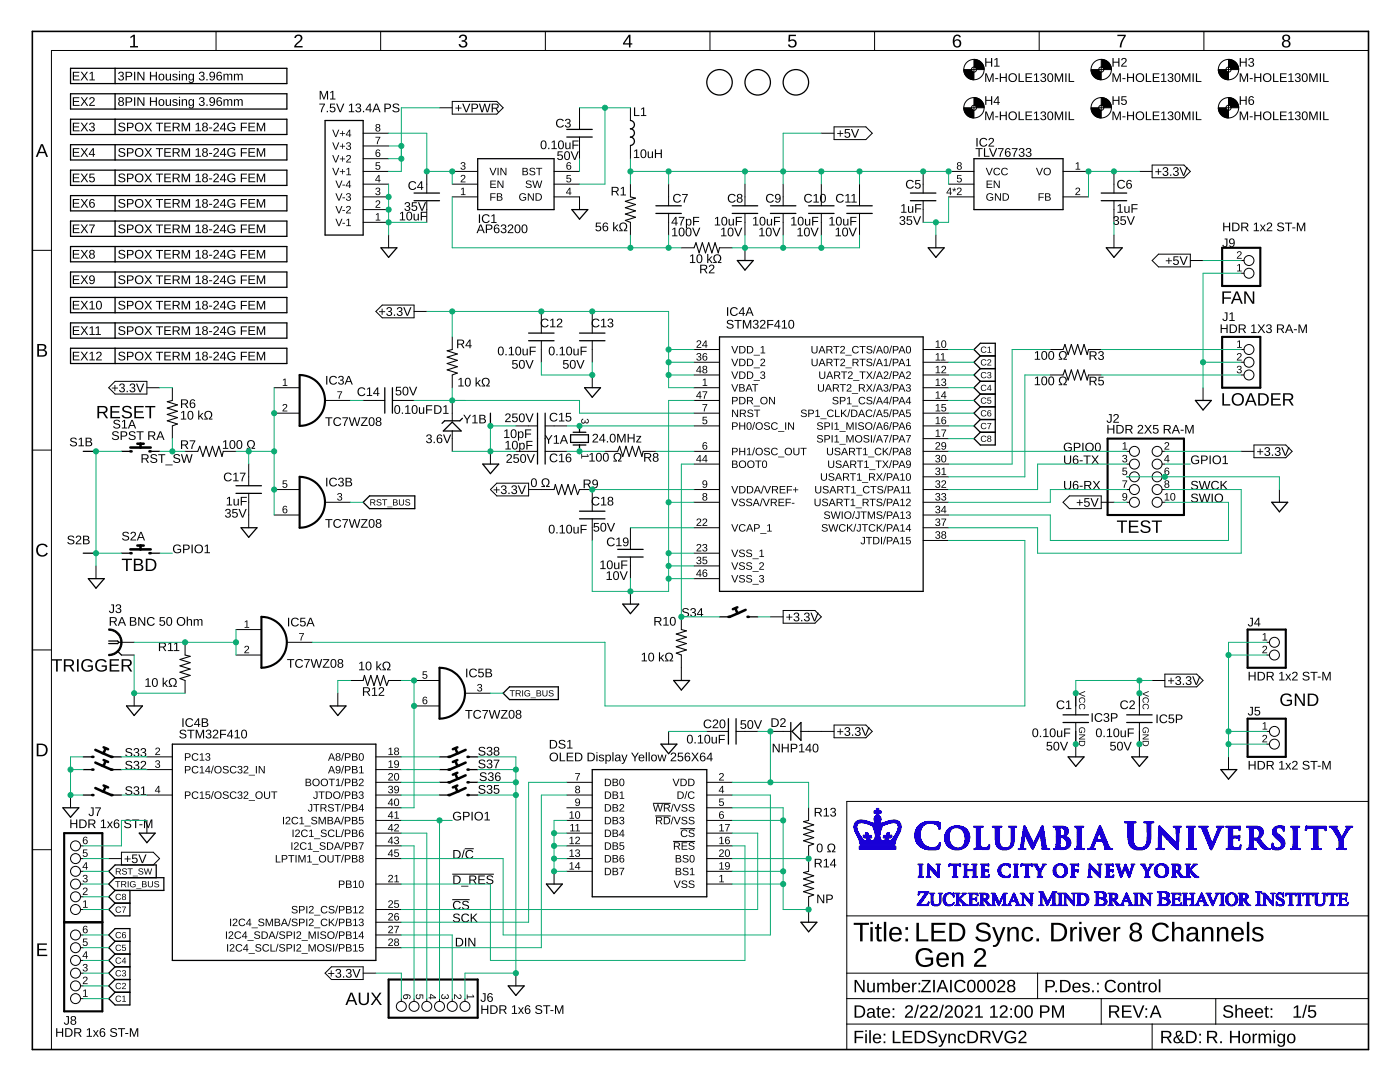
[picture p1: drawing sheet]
<svg xmlns="http://www.w3.org/2000/svg" width="279mm" height="216mm" viewBox="0 0 279 216" stroke-linecap="round" stroke-linejoin="round" font-family="sans-serif">
<g fill="#000">
<path d="M26 7.3l.6-.4h.3v2.3h.6v.3h-1.5v-.3h.6v-2l-.6 .4zM59 7.1a.82 .82 0 0 1 1.3 .1 .82 .82 0 0 1-.5 1.2l-.7 .8h1.3v.3h-1.7a3.4 3.4 0 0 1 1.3-1.6 .48 .48 0 0 0-.3-.7 .48 .48 0 0 0-.6 .4h-.4zM91.8 7.1a.77 .77 0 0 1 1-.1 .77 .77 0 0 1 .3 1l-.4 .2a.68 .68 0 0 1 .6 .8 .68 .68 0 0 1-.9 .5l-.7-.3-.2-.4h.4a.52 .52 0 0 0 .7 .4 .52 .52 0 0 0 .2-.8l-.7-.1v-.3a.49 .49 0 0 0 .7-.2 .49 .49 0 0 0-.3-.7 .49 .49 0 0 0-.6 .5h-.3zM157.4 6.9h1.4v.3h-1.1v.8a.87 .87 0 0 1 1.1 .2 .87 .87 0 0 1-.1 1.2 .87 .87 0 0 1-1.2-.1l-.3-.4h.4a.57 .57 0 0 0 .8 .2 .57 .57 0 0 0 .1-.9 .57 .57 0 0 0-.9 .1h-.3zM223 6.9h1.7v.3l-.8 1.4-.1 .9h-.3a4 4 0 0 1 .9-2.3h-1.4zM74.9 27.3h1l-.5 1.5h-.2l.1-.4 .4-.9h-.8zM75.1 37.5a.43 .43 0 0 1 .7 0 .43 .43 0 0 1-.2 .7 .39 .39 0 0 1 .3 .4 .39 .39 0 0 1-.5 .3l-.4-.2-.1-.2h.2a.3 .3 0 0 0 .4 .3 .3 .3 0 0 0 .1-.5h-.3v-.2a.29 .29 0 0 0 .4-.1 .29 .29 0 0 0-.2-.4 .29 .29 0 0 0-.4 .2h-.2zM75 32.4h.8v.1h-.6l-.1 .5a.5 .5 0 0 1 .8 .2 .5 .5 0 0 1-.4 .7 .5 .5 0 0 1-.6-.4l.5 .2a.34 .34 0 0 0 .3-.5 .34 .34 0 0 0-.6 0h-.2zM92.1 35a.5 .5 0 0 1 .8 .2 .5 .5 0 0 1-.5 .7l-.3 .3h.8v.2h-1l.2-.4 .4-.3a.3 .3 0 0 0 .1-.5 .3 .3 0 0 0-.5 .1h-.2zM92 37.7l.5-.2v1.3h.4v.1h-.9v-.1h.4v-1.2l-.4 .3zM92.1 32.5a.43 .43 0 0 1 .7-.1 .43 .43 0 0 1-.2 .7 .39 .39 0 0 1 .3 .5 .39 .39 0 0 1-.5 .3l-.4-.3-.1-.1h.2a.3 .3 0 0 0 .4 .2 .3 .3 0 0 0 .1-.5h-.3v-.2a.29 .29 0 0 0 .4-.1 .29 .29 0 0 0-.2-.4 .29 .29 0 0 0-.4 .3l-.2-.1zM113.1 34.9h.8v.2h-.6l-.1 .4a.5 .5 0 0 1 .8 .3 .5 .5 0 0 1-.4 .7 .5 .5 0 0 1-.6-.4l.5 .2a.34 .34 0 0 0 .3-.5 .34 .34 0 0 0-.6-.1h-.2z"/>
<path d="M191 34.9h.9v.2h-.7v.4a.5 .5 0 0 1 .7 .3 .5 .5 0 0 1-.3 .7 .5 .5 0 0 1-.7-.4l.5 .2a.34 .34 0 0 0 .3-.5 .34 .34 0 0 0-.5-.1h-.2zM214.8 37.5a.5 .5 0 0 1 .7 .3 .5 .5 0 0 1-.4 .6l-.3 .4h.8v.1h-1l.1-.3 .4-.4a.3 .3 0 0 0 .2-.5 .3 .3 0 0 0-.5 .1h-.2zM214.7 32.6l.5-.2v1.3h.4v.1h-.9v-.1h.3v-1.1l-.3 .2zM75.1 40.1a.5 .5 0 0 1 .8 .2 .5 .5 0 0 1-.5 .7l-.3 .3h.8v.2h-1l.2-.4 .4-.4a.3 .3 0 0 0 .1-.5 .3 .3 0 0 0-.5 .2h-.2zM75 42.8l.5-.3v1.3h.4v.2h-.9v-.2h.4v-1.1l-.4 .3zM123.8 44.6a.82 .82 0 0 1 1.3 .1 .82 .82 0 0 1-.4 1.3l.5-.1v.2h-.7v-.2a.63 .63 0 0 0 .4-1 .63 .63 0 0 0-1 0v.5l.4 .5v.2h-.7v-.2l.5 .1a.87 .87 0 0 1-.3-1.4zM142.6 50.9a.82 .82 0 0 1 1.2 .2 .82 .82 0 0 1-.4 1.2h.6v.2h-.7v-.3a.63 .63 0 0 0 .4-.9 .63 .63 0 0 0-1-.1l-.1 .5 .4 .5v.3h-.7v-.2h.6a.87 .87 0 0 1-.3-1.4zM247 50.2a.5 .5 0 0 1 .8 .3 .5 .5 0 0 1-.5 .6l-.3 .4h.8v.1h-1l.2-.3 .4-.4a.3 .3 0 0 0 .2-.5 .3 .3 0 0 0-.6 .1h-.2zM246.9 52.9l.6-.2v1.3h.3v.2h-.9v-.2h.4v-1.1l-.4 .2zM56.5 75.8l.5-.3v1.4h.3v.1h-.9v-.1h.4v-1.2l-.3 .3zM67.3 78.1h1l-.5 1.5h-.2v-.4l.5-1h-.8zM96.3 75.6a.82 .82 0 0 1 1.3 .1 .82 .82 0 0 1-.4 1.2h.6v.2h-.8v-.3a.63 .63 0 0 0 .5-.9 .63 .63 0 0 0-1.1-.1v.6l.4 .4v.3h-.7v-.2h.6a.87 .87 0 0 1-.4-1.3z"/>
<path d="M140.3 75.8l.5-.3v1.4h.4v.1h-1v-.1h.4v-1.2l-.3 .3zM247 70.6a.5 .5 0 0 1 .8 .2 .5 .5 0 0 1-.5 .6l-.3 .4h.8v.1h-1l.2-.3 .4-.4a.3 .3 0 0 0 .2-.5 .3 .3 0 0 0-.6 .1h-.2zM246.9 68.2l.6-.3v1.3h.3v.2h-.9v-.2h.4v-1.1l-.4 .2zM247 73.1a.43 .43 0 0 1 .7 0 .43 .43 0 0 1-.2 .6 .39 .39 0 0 1 .3 .5 .39 .39 0 0 1-.5 .3l-.4-.2-.1-.2h.2a.3 .3 0 0 0 .4 .2 .3 .3 0 0 0 .1-.4l-.3-.1v-.2a.29 .29 0 0 0 .4-.1 .29 .29 0 0 0-.2-.4 .29 .29 0 0 0-.4 .3h-.2zM41 82.2a.82 .82 0 0 1 1.3 .1 .82 .82 0 0 1-.5 1.2h.6v.2h-.7v-.3a.63 .63 0 0 0 .4-.9 .63 .63 0 0 0-1-.1l-.1 .6 .5 .4v.3h-.8v-.2h.6a.87 .87 0 0 1-.3-1.3zM56.5 80.7a.5 .5 0 0 1 .8 .2 .5 .5 0 0 1-.4 .7l-.3 .3h.7v.2h-.9l.1-.4 .4-.3a.3 .3 0 0 0 .2-.5 .3 .3 0 0 0-.5 .1h-.2zM56.4 95.9h.9v.1h-.7v.5a.5 .5 0 0 1 .7 .2 .5 .5 0 0 1-.3 .7 .5 .5 0 0 1-.6-.4l.4 .2a.34 .34 0 0 0 .3-.5 .34 .34 0 0 0-.5 0h-.2zM67.5 98.5a.43 .43 0 0 1 .7 0 .43 .43 0 0 1-.3 .6 .39 .39 0 0 1 .4 .5 .39 .39 0 0 1-.5 .3l-.5-.2v-.2h.2a.3 .3 0 0 0 .4 .2 .3 .3 0 0 0 .1-.4l-.4-.1v-.2a.29 .29 0 0 0 .4-.1 .29 .29 0 0 0-.2-.4 .29 .29 0 0 0-.3 .3h-.2zM116 90.6h.2v.4h1.1l-.2-.4h.1l.3 .6h-1.3v.3h-.2zM116.1 83.7l.3-.2v.2a.3 .3 0 0 0-.3 .4 .3 .3 0 0 0 .5 .2l.1-.4h.1a.29 .29 0 0 0 .2 .4 .29 .29 0 0 0 .4-.2 .29 .29 0 0 0-.3-.4v-.1a.44 .44 0 0 1 .4 .6 .44 .44 0 0 1-.7 .1v-.1a.4 .4 0 0 1-.5 .4 .4 .4 0 0 1-.3-.6zM140.2 80.6h1l-.6 1.5h-.1v-.4l.5-.9h-.8zM140.2 83.2h.9v.1h-.7v.5a.5 .5 0 0 1 .7 .2 .5 .5 0 0 1-.3 .7 .5 .5 0 0 1-.6-.4l.5 .2a.34 .34 0 0 0 .2-.5 .34 .34 0 0 0-.5 0h-.2z"/>
<path d="M224.1 88.5l.5-.3v1.4h.4v.1h-1v-.1h.4v-1.2l-.3 .3zM224 95.9h1l-.5 1.4h-.2v-.4l.5-.9h-.8zM224.1 90.9a.43 .43 0 0 1 .7-.1 .43 .43 0 0 1-.2 .7 .39 .39 0 0 1 .4 .5 .39 .39 0 0 1-.5 .3l-.5-.3v-.1h.2a.3 .3 0 0 0 .4 .2 .3 .3 0 0 0 .1-.4l-.4-.1v-.2a.29 .29 0 0 0 .4-.1 .29 .29 0 0 0-.2-.4 .29 .29 0 0 0-.3 .3l-.2-.1zM224.1 93.3h.8v.2h-.7v.4a.5 .5 0 0 1 .7 .3 .5 .5 0 0 1-.3 .7 .5 .5 0 0 1-.6-.4l.5 .2a.34 .34 0 0 0 .3-.5 .34 .34 0 0 0-.6-.1h-.2zM232.5 88.3a.5 .5 0 0 1 .8 .2 .5 .5 0 0 1-.4 .7l-.3 .4h.8v.1h-1l.1-.3 .4-.4a.3 .3 0 0 0 .2-.5 .3 .3 0 0 0-.5 .1h-.2zM7.5 108.8a1.27 1.27 0 0 1 2 .3l-.3 .1a.97 .97 0 0 0-1.4-.1 .97 .97 0 0 0-.1 1.4 .97 .97 0 0 0 1.4 0l.2-.2 .2 .1a1.29 1.29 0 0 1-1.8 .5 1.29 1.29 0 0 1-.3-1.9zM33.9 135.5a.82 .82 0 0 1 1.3 .2 .82 .82 0 0 1-.4 1.2h.5v.1h-.7v-.2a.63 .63 0 0 0 .4-1 .63 .63 0 0 0-1 0v.5l.4 .5v.2h-.7v-.1h.5a.87 .87 0 0 1-.3-1.4zM48.9 129a.5 .5 0 0 1 .8 .2 .5 .5 0 0 1-.4 .7l-.3 .3h.7v.1h-.9l.1-.3 .4-.4a.3 .3 0 0 0 .2-.5 .3 .3 0 0 0-.5 .2l-.2-.1zM48.9 124l.5-.2v1.3h.3v.2h-.9v-.2h.4v-1.1l-.3 .2zM59.7 126.3h1l-.5 1.5h-.2v-.4l.5-.9h-.8zM76.5 132.2a.82 .82 0 0 1 1.3 .2 .82 .82 0 0 1-.4 1.2h.5v.1h-.7v-.2a.63 .63 0 0 0 .5-1 .63 .63 0 0 0-1.1 0v.5l.4 .5v.2h-.7v-.1h.5a.87 .87 0 0 1-.3-1.4zM84.4 134h.8v.1h-.7v.5a.5 .5 0 0 1 .7 .2 .5 .5 0 0 1-.3 .7 .5 .5 0 0 1-.6-.4l.5 .2a.34 .34 0 0 0 .3-.5 .34 .34 0 0 0-.6-.1h-.2z"/>
<path d="M95.4 136.6a.43 .43 0 0 1 .7-.1 .43 .43 0 0 1-.2 .7 .39 .39 0 0 1 .3 .5 .39 .39 0 0 1-.5 .3l-.4-.2-.1-.2h.2a.3 .3 0 0 0 .4 .2 .3 .3 0 0 0 .1-.4l-.3-.1v-.2a.29 .29 0 0 0 .4-.1 .29 .29 0 0 0-.2-.4 .29 .29 0 0 0-.4 .3h-.2zM132.9 130.4a.82 .82 0 0 1 1.3 .2 .82 .82 0 0 1-.4 1.2h.5v.2h-.7v-.3a.63 .63 0 0 0 .5-.9 .63 .63 0 0 0-1.1-.1v.5l.4 .5v.3h-.7v-.2h.5a.87 .87 0 0 1-.3-1.4zM252.1 129a.5 .5 0 0 1 .7 .2 .5 .5 0 0 1-.4 .7l-.3 .3h.8v.1h-1l.1-.3 .5-.4a.3 .3 0 0 0 .1-.5 .3 .3 0 0 0-.5 .2l-.2-.1zM252 126.6l.5-.3v1.3h.4v.2h-.9v-.2h.3v-1.1l-.3 .3zM31.1 149.3a.5 .5 0 0 1 .8 .2 .5 .5 0 0 1-.4 .7l-.3 .3h.8v.2h-1l.1-.4 .4-.4a.3 .3 0 0 0 .2-.5 .3 .3 0 0 0-.5 .2h-.2zM31.1 151.8a.43 .43 0 0 1 .7 0 .43 .43 0 0 1-.2 .6 .39 .39 0 0 1 .4 .5 .39 .39 0 0 1-.5 .3l-.5-.2v-.2h.1a.3 .3 0 0 0 .5 .3 .3 .3 0 0 0 .1-.5l-.4-.1v-.1a.29 .29 0 0 0 .4-.2 .29 .29 0 0 0-.2-.4 .29 .29 0 0 0-.3 .3h-.2zM114.8 154.3h1l-.5 1.4h-.2v-.3l.5-1h-.8zM143.7 154.4a.5 .5 0 0 1 .7 .2 .5 .5 0 0 1-.4 .7l-.3 .3h.8v.1h-1l.1-.3 .4-.4a.3 .3 0 0 0 .2-.5 .3 .3 0 0 0-.5 .1h-.2zM252.1 146.7a.5 .5 0 0 1 .7 .3 .5 .5 0 0 1-.4 .6l-.3 .4h.8v.1h-1l.1-.3 .5-.4a.3 .3 0 0 0 .1-.5 .3 .3 0 0 0-.5 .1h-.2zM252 144.4l.5-.3v1.3h.4v.2h-.9v-.2h.3v-1.1l-.3 .2zM16.7 177.2a.5 .5 0 0 1 .7 .2 .5 .5 0 0 1-.4 .7l-.3 .3h.8v.2h-1l.1-.4 .5-.3a.3 .3 0 0 0 .1-.5 .3 .3 0 0 0-.5 .1h-.2zM16.7 174.7a.43 .43 0 0 1 .7-.1 .43 .43 0 0 1-.2 .7 .39 .39 0 0 1 .3 .5 .39 .39 0 0 1-.5 .3l-.5-.2v-.2h.2a.3 .3 0 0 0 .4 .2 .3 .3 0 0 0 .1-.4l-.4-.1v-.2a.29 .29 0 0 0 .5-.1 .29 .29 0 0 0-.2-.4 .29 .29 0 0 0-.4 .3l-.2-.1z"/>
<path d="M16.6 169.5h.8v.2h-.6l-.1 .4a.5 .5 0 0 1 .8 .3 .5 .5 0 0 1-.4 .6 .5 .5 0 0 1-.6-.4l.5 .2a.34 .34 0 0 0 .3-.4 .34 .34 0 0 0-.6-.1h-.2zM143.6 174.8l.5-.2v1.3h.4v.2h-.9v-.2h.3v-1.1l-.3 .2zM143.6 159.3h.8v.2h-.7v.5a.5 .5 0 0 1 .7 .2 .5 .5 0 0 1-.3 .7 .5 .5 0 0 1-.6-.4l.5 .2a.34 .34 0 0 0 .3-.5 .34 .34 0 0 0-.6-.1h-.2zM7.4 188.2h2v.3h-1.6v.8h1.4v.3h-1.4v.9h1.6v.3h-2zM16.7 195a.5 .5 0 0 1 .7 .2 .5 .5 0 0 1-.4 .7l-.3 .3h.8v.2h-1l.1-.4 .5-.4a.3 .3 0 0 0 .1-.5 .3 .3 0 0 0-.5 .2h-.2zM16.6 179.9l.5-.2v1.3h.4v.1h-.9v-.1h.3v-1.2l-.3 .3zM16.6 197.7l.5-.3v1.4h.4v.1h-.9v-.1h.3v-1.2l-.3 .3zM16.7 192.4a.43 .43 0 0 1 .7 0 .43 .43 0 0 1-.2 .7 .39 .39 0 0 1 .3 .4 .39 .39 0 0 1-.5 .4l-.5-.3v-.1l.2-.1a.3 .3 0 0 0 .4 .3 .3 .3 0 0 0 .1-.5h-.4v-.2a.29 .29 0 0 0 .5-.1 .29 .29 0 0 0-.2-.4 .29 .29 0 0 0-.4 .2h-.2zM16.6 187.3h.8v.1h-.6l-.1 .5a.5 .5 0 0 1 .8 .2 .5 .5 0 0 1-.4 .7 .5 .5 0 0 1-.6-.4l.5 .2a.34 .34 0 0 0 .3-.5 .34 .34 0 0 0-.6 0h-.2zM83.1 198.5l.2-.1-.2 .5a.34 .34 0 0 0 .5 .3 .34 .34 0 0 0 .1-.6v-.2l.8 .1v.8h-.2v-.7h-.5a.5 .5 0 0 1-.1 .7 .5 .5 0 0 1-.7-.1 .5 .5 0 0 1 .1-.7zM88.2 198.5l.3-.1v.2a.3 .3 0 0 0-.3 .4 .3 .3 0 0 0 .5 .1v-.4h.2a.29 .29 0 0 0 .1 .4 .29 .29 0 0 0 .4-.2 .29 .29 0 0 0-.2-.3v-.2a.44 .44 0 0 1 .4 .6 .44 .44 0 0 1-.7 .2l-.1-.2a.4 .4 0 0 1-.4 .4 .4 .4 0 0 1-.3-.5zM90.6 198.4l.4 .1 .3 .4a.3 .3 0 0 0 .5 .2 .3 .3 0 0 0-.1-.5v-.2a.47 .47 0 0 1 .4 .7 .47 .47 0 0 1-.8 0l-.5-.5v.8h-.2z"/>
<path d="M93.2 198.4h.1v.4h1.1l-.2-.3h.2l.2 .5h-1.3v.4h-.1z"/>
<path d="M14.5 14.3h1.3v.2h-1v.6h1v.2h-1v.6h1.1v.1h-1.4zM16.1 14.3h.3l.4 .7 .5-.7h.3l-.6 .8 .6 .9h-.2l-.6-.7-.5 .7h-.2l.6-.8zM17.9 14.6l.6-.3v1.6h.4v.1h-1v-.1h.4v-1.4l-.4 .3z"/>
<path d="M23.8 14.4a.5 .5 0 0 1 .7 0 .5 .5 0 0 1 0 .7l-.2 .1a.51 .51 0 0 1 .4 .7 .51 .51 0 0 1-.8 .1l-.3-.4h.2a.35 .35 0 0 0 .5 .3 .35 .35 0 0 0 .1-.6h-.4v-.2a.33 .33 0 0 0 .5-.2 .33 .33 0 0 0-.3-.4 .33 .33 0 0 0-.4 .3l-.2-.1zM25.1 14.3h.7a.53 .53 0 0 1 .6 .5 .53 .53 0 0 1-.6 .6h-.5v.6h-.2zM25.3 14.5v.7h.7a.35 .35 0 0 0 0-.6zM26.8 14.3h.2v1.7h-.2zM27.4 14.3h.3l.9 1.5v-1.5h.2v1.7h-.3l-.9-1.4v1.4h-.2zM29.9 14.3h.3v.8h.9v-.8h.2v1.7h-.2v-.8h-.9v.8h-.3zM31.8 14.9a.64 .64 0 0 1 .9 0 .64 .64 0 0 1-.1 1 .64 .64 0 0 1-.9-.1l-.1-.4zM31.9 15v.4a.4 .4 0 0 0 .3 .5 .49 .49 0 0 0 .4-.6 .49 .49 0 0 0-.7-.3zM33.1 14.7h.2v.9a.32 .32 0 0 0 .3 .3 .32 .32 0 0 0 .3-.4v-.8h.2v1.3h-.2v-.2a.44 .44 0 0 1-.5 .3 .44 .44 0 0 1-.3-.5zM34.5 14.8l.6-.1 .3 .3-.2 .1a.28 .28 0 0 0-.3-.3 .28 .28 0 0 0-.2 .4l.4 .1a.37 .37 0 0 1 .4 .4 .37 .37 0 0 1-.4 .3h-.6l-.1-.3h.2a.32 .32 0 0 0 .3 .2 .32 .32 0 0 0 .3-.3l-.1-.1a.48 .48 0 0 1-.5-.1 .48 .48 0 0 1-.1-.6zM35.7 14.2h.2v.2h-.2zM35.7 14.7h.2v1.3h-.2zM36.3 14.7h.2v.3a.44 .44 0 0 1 .5-.3 .44 .44 0 0 1 .3 .5v.8h-.2v-.8a.32 .32 0 0 0-.3-.4 .32 .32 0 0 0-.3 .5v.7h-.2zM37.7 14.9l.4-.2 .4 .3v-.3h.2v1.3a.56 .56 0 0 1-.4 .6 .56 .56 0 0 1-.6-.4l.5 .2a.41 .41 0 0 0 .3-.6 .49 .49 0 0 1-.6 .2 .49 .49 0 0 1-.3-.6zM37.9 15l-.1 .6a.38 .38 0 0 0 .6 .2 .38 .38 0 0 0 .1-.6l-.3-.3zM39.9 14.4a.5 .5 0 0 1 .7 0 .5 .5 0 0 1 0 .7l-.2 .1a.51 .51 0 0 1 .4 .7 .51 .51 0 0 1-.8 .1l-.3-.4h.2a.35 .35 0 0 0 .5 .3 .35 .35 0 0 0 .1-.6h-.4v-.2a.33 .33 0 0 0 .5-.2 .33 .33 0 0 0-.3-.4 .33 .33 0 0 0-.4 .3l-.2-.1zM41.2 15.8h.2v.2h-.2zM41.9 14.5a.63 .63 0 0 1 .8-.1 .63 .63 0 0 1 .2 .8 .63 .63 0 0 1-.3 .8 .63 .63 0 0 1-.8-.3h.2l.1 .1a.48 .48 0 0 0 .5-.1 .48 .48 0 0 0 .1-.5 .55 .55 0 0 1-.8 .1 .55 .55 0 0 1 0-.8zM41.9 14.9a.4 .4 0 0 0 .8 0 .4 .4 0 0 0-.8 0zM43.5 14.4l.1-.1a.5 .5 0 0 1 .7 .4h-.2l-.1-.2a.47 .47 0 0 0-.5 .2 .47 .47 0 0 0-.1 .5 .55 .55 0 0 1 .8 0 .55 .55 0 0 1-.2 .9 .55 .55 0 0 1-.8-.4v-.7zM43.4 15.5a.37 .37 0 0 0 .7 0 .37 .37 0 0 0-.7 0zM44.6 14.7h.2v.3a.41 .41 0 0 1 .4-.3 .41 .41 0 0 1 .4 .3 .41 .41 0 0 1 .5-.3 .41 .41 0 0 1 .3 .5v.8h-.3v-1l-.2-.1-.3 .2v.9h-.2v-1l-.2-.1h-.2l-.2 .2v.9h-.2zM46.7 14.7h.2v.3a.41 .41 0 0 1 .4-.3 .41 .41 0 0 1 .3 .3 .41 .41 0 0 1 .5-.3 .41 .41 0 0 1 .3 .5v.8h-.2v-1l-.2-.1-.3 .2v.9h-.2l-.1-1-.1-.1h-.2l-.2 .2v.9h-.2z"/>
<path d="M63.8 18.1h.3l.5 1.5 .6-1.5h.3v1.8h-.2v-1.6l-.6 1.6h-.1l-.6-1.6v1.6h-.2zM65.9 18.4l.6-.3v1.6h.4v.2h-1v-.2h.4v-1.4l-.4 .3z"/>
<path d="M125.5 6.9h.3v1.7h.4v.3h-.4v.6h-.3v-.6h-1.2v-.3zM125.5 7.3l-.9 1.3h.9z"/>
<path d="M190.6 7l.2-.1a.75 .75 0 0 1 1 .5l-.3 .1a.53 .53 0 0 0-.7-.3 .53 .53 0 0 0-.3 .7v.3a.83 .83 0 0 1 1.2 0 .83 .83 0 0 1-.1 1.2 .83 .83 0 0 1-1.2-.2 1.93 1.93 0 0 1 .2-2.2zM190.4 8.6a.56 .56 0 0 0 1.1 0 .56 .56 0 0 0-1.1 0z"/>
<path d="M196.6 11.6h.3v.7h.9v-.7h.2v1.7h-.2v-.8h-.9v.8h-.3zM198.5 11.9l.6-.3v1.5h.4v.2h-1.1v-.2h.4v-1.3l-.3 .3z"/>
<path d="M196.6 14.6h.3l.6 1.5 .5-1.5h.3v1.8h-.2v-1.6l-.6 1.6h-.1l-.6-1.6v1.6h-.2zM198.6 15.6h.6v.2h-.6zM199.5 14.6h.3v.8h.9v-.8h.2v1.8h-.2v-.8h-.9v.8h-.3zM201.2 15.5a.9 .9 0 0 1 1.8 0 .9 .9 0 0 1-1.8 0zM201.6 15a.69 .69 0 0 0 .2 1.1 .69 .69 0 0 0 1-.4 .69 .69 0 0 0-.7-.9zM203.3 14.6h.2v1.6h.9v.2h-1.1zM204.7 14.6h1.3v.2h-1.1v.6h1v.2h-1v.6h1.1v.2h-1.3zM206.4 14.9l.6-.3v1.6h.4v.2h-1.1v-.2h.5v-1.4l-.4 .3zM207.8 14.7a.5 .5 0 0 1 .8 0 .5 .5 0 0 1-.1 .7l-.1 .1a.51 .51 0 0 1 .3 .7 .51 .51 0 0 1-.8 .1l-.3-.4h.2a.35 .35 0 0 0 .5 .3 .35 .35 0 0 0 .2-.6h-.5v-.2a.33 .33 0 0 0 .5-.2 .33 .33 0 0 0-.2-.4 .33 .33 0 0 0-.4 .3h-.3zM209.3 14.7a.64 .64 0 0 1 .7 .1 .64 .64 0 0 1 .2 .7 .64 .64 0 0 1-.6 .9 .64 .64 0 0 1-.6-.9zM209.4 14.8a.97 .97 0 0 0 .2 1.4 .86 .86 0 0 0 0-1.4zM210.5 14.6h.3l.5 1.5 .6-1.5h.3v1.8h-.2v-1.6l-.6 1.6h-.1l-.6-1.6v1.6h-.2zM212.6 14.6h.2v1.8h-.2zM213.3 14.6h.2v1.6h.9v.2h-1.1z"/>
<path d="M222 11.6h.2v.7h1v-.7h.2v1.7h-.2v-.8h-1v.8h-.2zM223.9 11.7a.55 .55 0 0 1 .9 .1 .55 .55 0 0 1-.3 .8l-.5 .5h.9v.2h-1.2l.1-.3 .5-.5a.37 .37 0 0 0 .3-.5 .37 .37 0 0 0-.6-.1v.1h-.3z"/>
<path d="M222 14.6h.3l.6 1.5 .5-1.5h.3v1.8h-.2v-1.6l-.6 1.6h-.1l-.6-1.6v1.6h-.2zM224 15.6h.6v.2h-.6zM224.9 14.6h.3v.8h.9v-.8h.2v1.8h-.2v-.8h-.9v.8h-.3zM226.6 15.5a.89 .89 0 0 1 1.7 0 .89 .89 0 0 1-1.7 0zM227 15a.69 .69 0 0 0 .1 1.1 .69 .69 0 0 0 1.1-.4 .69 .69 0 0 0-.7-.9zM228.7 14.6h.2v1.6h.9v.2h-1.1zM230.1 14.6h1.3v.2h-1.1v.6h1v.2h-1v.6h1.1v.2h-1.3zM231.8 14.9l.6-.3v1.6h.4v.2h-1.1v-.2h.5v-1.4l-.4 .3zM233.2 14.7a.5 .5 0 0 1 .8 0 .5 .5 0 0 1-.1 .7l-.1 .1a.51 .51 0 0 1 .3 .7 .51 .51 0 0 1-.8 .1l-.3-.4h.2a.35 .35 0 0 0 .5 .3 .35 .35 0 0 0 .2-.6h-.5v-.2a.33 .33 0 0 0 .5-.2 .33 .33 0 0 0-.2-.4 .33 .33 0 0 0-.4 .3h-.3zM234.7 14.7a.64 .64 0 0 1 .7 .1 .64 .64 0 0 1 .2 .7 .64 .64 0 0 1-.6 .9 .64 .64 0 0 1-.6-.9zM234.8 14.8a.97 .97 0 0 0 .2 1.4 .86 .86 0 0 0 0-1.4zM235.9 14.6h.3l.5 1.5 .6-1.5h.3v1.8h-.2v-1.6l-.6 1.6h-.1l-.6-1.6v1.6h-.2zM238 14.6h.2v1.8h-.2zM238.7 14.6h.2v1.6h.9v.2h-1.1z"/>
<path d="M247.4 11.6h.2v.7h1v-.7h.2v1.7h-.2v-.8h-1v.8h-.2zM249.3 11.7a.5 .5 0 0 1 .7-.1 .5 .5 0 0 1 0 .8h-.1a.51 .51 0 0 1 .3 .8 .51 .51 0 0 1-.8 .1l-.3-.4 .2-.1a.35 .35 0 0 0 .5 .3 .35 .35 0 0 0 .2-.5l-.5-.1v-.2a.33 .33 0 0 0 .5-.1 .33 .33 0 0 0-.2-.5 .33 .33 0 0 0-.4 .3h-.3z"/>
<path d="M247.4 14.6h.3l.6 1.5 .5-1.5h.3v1.8h-.2v-1.6l-.6 1.6h-.1l-.6-1.6v1.6h-.2zM249.4 15.6h.6v.2h-.6zM250.3 14.6h.3v.8h.9v-.8h.2v1.8h-.2v-.8h-.9v.8h-.3zM252 15.5a.89 .89 0 0 1 1.7 0 .89 .89 0 0 1-1.7 0zM252.4 15a.69 .69 0 0 0 .1 1.1 .69 .69 0 0 0 1.1-.4 .69 .69 0 0 0-.7-.9zM254.1 14.6h.2v1.6h.9v.2h-1.1zM255.5 14.6h1.3v.2h-1.1v.6h1v.2h-1v.6h1.1v.2h-1.3zM257.2 14.9l.6-.3v1.6h.4v.2h-1.1v-.2h.4v-1.4l-.3 .3zM258.6 14.7a.5 .5 0 0 1 .7 0 .5 .5 0 0 1 0 .7l-.1 .1a.51 .51 0 0 1 .3 .7 .51 .51 0 0 1-.8 .1l-.3-.4h.2a.35 .35 0 0 0 .5 .3 .35 .35 0 0 0 .2-.6h-.5v-.2a.33 .33 0 0 0 .5-.2 .33 .33 0 0 0-.2-.4 .33 .33 0 0 0-.4 .3h-.3zM260.1 14.7a.64 .64 0 0 1 .7 .1 .64 .64 0 0 1 .2 .7 .64 .64 0 0 1-.6 .9 .64 .64 0 0 1-.6-.9zM260.2 14.8a.97 .97 0 0 0 .2 1.4 .86 .86 0 0 0 0-1.4zM261.3 14.6h.3l.5 1.5 .6-1.5h.3v1.8h-.2v-1.6l-.6 1.6h-.2l-.5-1.6v1.6h-.2zM263.4 14.6h.2v1.8h-.2zM264.1 14.6h.2v1.6h.9v.2h-1.1z"/>
<path d="M256.1 7.1a.77 .77 0 0 1 1-.1 .77 .77 0 0 1 .3 .9l-.4 .2a.74 .74 0 0 1 .5 1 .74 .74 0 0 1-1.1 .4 .69 .69 0 0 1-.6-.6 .69 .69 0 0 1 .5-.8l-.4-.4v-.3zM256.2 7.6a.5 .5 0 0 0 1 0 .5 .5 0 0 0-1 0zM256.2 8.8a.53 .53 0 0 0 1 0 .53 .53 0 0 0-1 0z"/>
<path d="M8.2 28.8h.4l1 2.5h-.4l-.3-.7h-1.1l-.3 .7h-.4zM8.4 29l-.5 1.3h.9z"/>
<path d="M14.5 19.4h1.3v.2h-1v.5h1v.2h-1v.6h1.1v.2h-1.4zM16.1 19.4h.3l.4 .7 .5-.7h.3l-.6 .8 .6 .9h-.2l-.6-.7-.5 .7h-.2l.6-.9zM18 19.5a.55 .55 0 0 1 .8 .1 .55 .55 0 0 1-.3 .8l-.5 .5h.9v.2h-1.1l.1-.3 .4-.4a.37 .37 0 0 0 .4-.6 .37 .37 0 0 0-.6-.1l-.1 .2-.2-.1z"/>
<path d="M14.5 24.5h1.3v.2h-1v.5h1v.2h-1v.6h1.1v.2h-1.4zM16.1 24.5h.3l.4 .7 .5-.7h.3l-.6 .8 .6 .9h-.2l-.6-.7-.5 .7h-.2l.6-.9zM18 24.6a.5 .5 0 0 1 .7-.1 .5 .5 0 0 1 0 .8h-.2a.51 .51 0 0 1 .4 .8 .51 .51 0 0 1-.8 .1l-.3-.4 .2-.1a.35 .35 0 0 0 .5 .3 .35 .35 0 0 0 .1-.5l-.4-.1v-.2a.33 .33 0 0 0 .4-.1 .33 .33 0 0 0-.2-.5 .33 .33 0 0 0-.4 .3h-.2z"/>
<path d="M14.5 29.6h1.3v.2h-1v.5h1v.2h-1v.6h1.1v.2h-1.4zM16.1 29.6h.3l.4 .6 .5-.6h.3l-.6 .8 .6 .9h-.2l-.6-.8-.5 .8h-.2l.6-.9zM18.5 29.6h.2v1.1h.3v.2h-.3v.4h-.2v-.4h-.8zM18.5 29.8l-.6 .9h.6z"/>
<path d="M14.5 34.6h1.3v.2h-1v.6h1v.2h-1v.6h1.1v.2h-1.4zM16.1 34.6h.3l.4 .7 .5-.7h.3l-.6 .9 .6 .9h-.2l-.6-.8-.5 .8h-.2l.6-.9zM17.9 34.6h.9v.2h-.7l-.1 .6a.59 .59 0 0 1 .9 .2 .59 .59 0 0 1-.4 .8 .59 .59 0 0 1-.7-.4h.2a.38 .38 0 0 0 .5 .1 .38 .38 0 0 0 .1-.6 .38 .38 0 0 0-.6 .1h-.2z"/>
<path d="M23.8 19.5a.51 .51 0 0 1 .7-.1 .51 .51 0 0 1 0 .8h-.1a.5 .5 0 0 1 .1 .8 .5 .5 0 0 1-.7 0 .5 .5 0 0 1 .1-.8l-.3-.2zM23.8 19.8a.35 .35 0 0 0 .7 0 .35 .35 0 0 0-.7 0zM23.8 20.6a.36 .36 0 0 0 .7 0 .36 .36 0 0 0-.7 0zM25.1 19.4h.7a.53 .53 0 0 1 .6 .5 .53 .53 0 0 1-.6 .6h-.5v.6h-.2zM25.3 19.6v.7l.7-.1a.35 .35 0 0 0 0-.6zM26.8 19.4h.2v1.7h-.2zM27.4 19.4h.3l.9 1.5v-1.5h.2v1.7h-.3l-.9-1.4v1.4h-.2zM29.9 19.4h.3v.7h.9v-.7h.2v1.7h-.2v-.8h-.9v.8h-.3zM31.8 20a.64 .64 0 0 1 .9 0 .64 .64 0 0 1-.1 .9 .64 .64 0 0 1-.9-.1l-.1-.3zM31.9 20.1v.4a.4 .4 0 0 0 .3 .5 .49 .49 0 0 0 .4-.6 .49 .49 0 0 0-.7-.3zM33.1 19.8h.2v.8a.32 .32 0 0 0 .3 .4 .32 .32 0 0 0 .3-.4v-.8h.2v1.3h-.2v-.2a.44 .44 0 0 1-.5 .2 .44 .44 0 0 1-.3-.4zM34.5 19.9l.6-.1 .3 .3h-.2a.28 .28 0 0 0-.3-.2 .28 .28 0 0 0-.2 .4l.4 .1a.37 .37 0 0 1 .4 .4 .37 .37 0 0 1-.4 .3h-.6l-.1-.3h.2a.32 .32 0 0 0 .3 .2 .32 .32 0 0 0 .3-.3l-.1-.1a.48 .48 0 0 1-.5-.1 .48 .48 0 0 1-.1-.6zM35.7 19.3h.2v.2h-.2zM35.7 19.8h.2v1.3h-.2zM36.3 19.8h.2v.2a.44 .44 0 0 1 .5-.2 .44 .44 0 0 1 .3 .4v.9h-.2v-.8a.32 .32 0 0 0-.3-.4 .32 .32 0 0 0-.3 .5v.7h-.2zM37.7 20l.4-.2 .4 .2v-.2h.2v1.3a.56 .56 0 0 1-.4 .5 .56 .56 0 0 1-.6-.3l.5 .2a.41 .41 0 0 0 .3-.6 .49 .49 0 0 1-.6 .2 .49 .49 0 0 1-.3-.6zM37.9 20.1l-.1 .6a.38 .38 0 0 0 .6 .2 .38 .38 0 0 0 .1-.6l-.3-.3zM39.9 19.5a.5 .5 0 0 1 .7-.1 .5 .5 0 0 1 0 .8h-.2a.51 .51 0 0 1 .4 .8 .51 .51 0 0 1-.8 .1l-.3-.4h.2a.35 .35 0 0 0 .5 .3 .35 .35 0 0 0 .1-.6l-.4-.1v-.1a.33 .33 0 0 0 .5-.2 .33 .33 0 0 0-.3-.5 .33 .33 0 0 0-.4 .3h-.2zM41.2 20.9h.2v.2h-.2zM41.9 19.5a.63 .63 0 0 1 .8 0 .63 .63 0 0 1 .2 .7 .63 .63 0 0 1-.3 .9 .63 .63 0 0 1-.8-.3h.2l.1 .1a.48 .48 0 0 0 .5-.1 .48 .48 0 0 0 .1-.5 .55 .55 0 0 1-.8 .1 .55 .55 0 0 1 0-.9zM41.9 20a.4 .4 0 0 0 .8 0 .4 .4 0 0 0-.8 0zM43.5 19.5l.1-.1a.5 .5 0 0 1 .7 .3l-.2 .1-.1-.2a.47 .47 0 0 0-.5 .1 .47 .47 0 0 0-.1 .5 .55 .55 0 0 1 .8 .1 .55 .55 0 0 1-.2 .8 .55 .55 0 0 1-.8-.3v-.8zM43.4 20.6a.37 .37 0 0 0 .7 0 .37 .37 0 0 0-.7 0zM44.6 19.8h.2v.2a.41 .41 0 0 1 .4-.2 .41 .41 0 0 1 .4 .2 .41 .41 0 0 1 .5-.2 .41 .41 0 0 1 .3 .4v.9h-.3v-1l-.2-.1-.3 .2v.9h-.2v-1l-.2-.1h-.2l-.2 .2v.9h-.2zM46.7 19.8h.2v.2a.41 .41 0 0 1 .4-.2 .41 .41 0 0 1 .3 .2 .41 .41 0 0 1 .5-.2 .41 .41 0 0 1 .3 .4v.9h-.2v-1l-.2-.1-.3 .2v.9h-.2l-.1-1-.1-.1h-.2l-.2 .2v.9h-.2z"/>
<path d="M23.8 24.6a.8 .8 0 0 1 1.2 .3h-.2a.4 .4 0 0 0-.5-.3 .4 .4 0 0 0-.3 .5l.2 .1a.59 .59 0 0 1 .7 .2 .59 .59 0 0 1-.1 .7l-.5 .1a.63 .63 0 0 1-.7-.4l.2-.1a.46 .46 0 0 0 .6 .4 .46 .46 0 0 0 .3-.5l-.4-.2a.49 .49 0 0 1-.6-.2 .49 .49 0 0 1 .1-.6zM25.3 24.5h.8a.53 .53 0 0 1 .6 .5 .53 .53 0 0 1-.6 .5h-.5v.7h-.3zM25.6 24.7v.6h.7a.35 .35 0 0 0 0-.6zM26.9 25.3a.89 .89 0 0 1 1.7 0 .89 .89 0 0 1-1.7 0zM27.3 24.8a.69 .69 0 0 0 .1 1.1 .69 .69 0 0 0 1.1-.4 .69 .69 0 0 0-.7-.9zM28.9 24.5h.2l.5 .7 .5-.7h.2l-.6 .8 .7 .9h-.3l-.5-.7-.5 .7h-.3l.7-.9zM31.1 24.5h1.4v.2h-.6v1.5h-.2v-1.5h-.6zM32.8 24.5h1.3v.2h-1.1v.5h1v.2h-1v.6h1.1v.2h-1.3zM34.5 24.5h.8a.5 .5 0 0 1 .6 .4 .5 .5 0 0 1-.4 .6l.4 .7h-.2l-.5-.7h-.5v.7h-.2zM34.7 24.7v.6h.6a.32 .32 0 0 0 .3-.3 .32 .32 0 0 0-.4-.3zM36.3 24.5h.3l.5 1.4 .5-1.4h.3v1.7h-.2v-1.5l-.5 1.5h-.2l-.5-1.5v1.5h-.2zM39.1 24.8l.6-.3v1.5h.4v.2h-1.1v-.2h.5v-1.3l-.4 .3zM40.5 24.6a.51 .51 0 0 1 .7-.1 .51 .51 0 0 1 .1 .7l-.1 .1a.5 .5 0 0 1 .1 .7 .5 .5 0 0 1-.8 .1 .5 .5 0 0 1 .2-.8l-.3-.3zM40.6 24.9a.32 .32 0 0 0 .6 0 .32 .32 0 0 0-.6 0zM40.6 25.7a.36 .36 0 0 0 .7 0 .36 .36 0 0 0-.7 0zM41.7 25.4h.6v.2h-.6zM42.7 24.6a.55 .55 0 0 1 .9 .1 .55 .55 0 0 1-.3 .8l-.5 .5h.9v.2h-1.1v-.3l.5-.5a.37 .37 0 0 0 .3-.5 .37 .37 0 0 0-.6-.1v.1h-.2zM44.7 24.5h.2v1.1h.2v.2h-.2v.4h-.2v-.4h-.8zM44.7 24.7l-.6 .9h.6zM45.6 24.7a.9 .9 0 0 1 1.3 .2h-.2a.68 .68 0 0 0-.9 0 .68 .68 0 0 0-.1 .9 .68 .68 0 0 0 1 .1l.1-.4h-.6v-.2h.8v.6a.94 .94 0 0 1-1.4 .1 .94 .94 0 0 1 0-1.3zM48.1 24.5h1.2v.2h-1v.6h.9v.2h-.9v.7h-.2zM49.6 24.5h1.3v.2h-1.1v.5h1v.2h-1v.6h1.1v.2h-1.3zM51.3 24.5h.3l.5 1.4 .5-1.4h.3v1.7h-.2v-1.5l-.5 1.5h-.2l-.6-1.5 .1 1.5h-.2z"/>
<path d="M23.8 29.7a.8 .8 0 0 1 1.2 .2l-.2 .1a.4 .4 0 0 0-.5-.3 .4 .4 0 0 0-.3 .5h.2a.59 .59 0 0 1 .7 .3 .59 .59 0 0 1-.1 .7l-.5 .1a.63 .63 0 0 1-.7-.4l.2-.1a.46 .46 0 0 0 .6 .4 .46 .46 0 0 0 .3-.6l-.4-.1a.49 .49 0 0 1-.6-.3 .49 .49 0 0 1 .1-.5zM25.3 29.6h.8a.53 .53 0 0 1 .6 .5 .53 .53 0 0 1-.6 .5h-.5v.7h-.3zM25.6 29.8v.6h.7a.35 .35 0 0 0 0-.6zM26.9 30.4a.89 .89 0 0 1 1.7 0 .89 .89 0 0 1-1.7 0zM27.3 29.9a.69 .69 0 0 0 .1 1.1 .69 .69 0 0 0 1.1-.4 .69 .69 0 0 0-.7-.9zM28.9 29.6h.2l.5 .6 .5-.6h.2l-.6 .8 .7 .9h-.3l-.5-.8-.5 .8h-.3l.7-.9zM31.1 29.6h1.4v.2h-.6v1.5h-.2v-1.5h-.6zM32.8 29.6h1.3v.2h-1.1v.5h1v.2h-1v.6h1.1v.2h-1.3zM34.5 29.6h.8a.5 .5 0 0 1 .6 .4 .5 .5 0 0 1-.4 .5l.4 .8h-.2l-.5-.7h-.5v.7h-.2zM34.7 29.8v.6h.6a.32 .32 0 0 0 .3-.3 .32 .32 0 0 0-.4-.3zM36.3 29.6h.3l.5 1.4 .5-1.4h.3v1.7h-.2v-1.5l-.5 1.5h-.2l-.5-1.5v1.5h-.2zM39.1 29.8l.6-.2v1.5h.4v.2h-1.1v-.2h.5v-1.3l-.4 .3zM40.5 29.7a.51 .51 0 0 1 .7-.1 .51 .51 0 0 1 .1 .7l-.1 .1a.5 .5 0 0 1 .1 .7 .5 .5 0 0 1-.8 0 .5 .5 0 0 1 .2-.7l-.3-.3zM40.6 30a.32 .32 0 0 0 .6 0 .32 .32 0 0 0-.6 0zM40.6 30.8a.36 .36 0 0 0 .7 0 .36 .36 0 0 0-.7 0zM41.7 30.5h.6v.2h-.6zM42.7 29.7a.55 .55 0 0 1 .9 .1 .55 .55 0 0 1-.3 .8l-.5 .5h.9v.2h-1.1v-.3l.5-.5a.37 .37 0 0 0 .3-.5 .37 .37 0 0 0-.6-.1v.1h-.2zM44.7 29.6h.2v1.1h.2v.2h-.2v.4h-.2v-.4h-.8zM44.7 29.8l-.6 .9h.6zM45.6 29.8a.9 .9 0 0 1 1.3 .1l-.2 .1a.68 .68 0 0 0-.9 0 .68 .68 0 0 0-.1 .9 .68 .68 0 0 0 1 .1l.1-.4h-.6v-.2h.8v.6a.94 .94 0 0 1-1.4 .1 .94 .94 0 0 1 0-1.3zM48.1 29.6h1.2v.2h-1v.6h.9v.2h-.9v.7h-.2zM49.6 29.6h1.3v.2h-1.1v.5h1v.2h-1v.6h1.1v.2h-1.3zM51.3 29.6h.3l.5 1.4 .5-1.4h.3v1.7h-.2v-1.5l-.5 1.5h-.2l-.6-1.5 .1 1.5h-.2z"/>
<path d="M23.8 34.7a.8 .8 0 0 1 1.2 .3l-.2 .1a.4 .4 0 0 0-.5-.4 .4 .4 0 0 0-.3 .5l.2 .1a.59 .59 0 0 1 .7 .2 .59 .59 0 0 1-.1 .8l-.5 .1a.63 .63 0 0 1-.7-.5h.2a.46 .46 0 0 0 .6 .4 .46 .46 0 0 0 .3-.6l-.4-.1a.49 .49 0 0 1-.6-.3 .49 .49 0 0 1 .1-.6zM25.3 34.6h.8a.53 .53 0 0 1 .6 .6 .53 .53 0 0 1-.6 .5h-.5v.7h-.3zM25.6 34.8v.7h.7a.35 .35 0 0 0 0-.6zM26.9 35.5a.89 .89 0 0 1 1.7 0 .89 .89 0 0 1-1.7 0zM27.3 35a.69 .69 0 0 0 .1 1.1 .69 .69 0 0 0 1.1-.4 .69 .69 0 0 0-.7-.9zM28.9 34.6h.2l.5 .7 .5-.7h.2l-.6 .9 .7 .9h-.3l-.5-.8-.5 .8h-.3l.7-.9zM31.1 34.6h1.4v.2h-.6v1.6h-.2v-1.6h-.6zM32.8 34.6h1.3v.2h-1.1v.6h1v.2h-1v.6h1.1v.2h-1.3zM34.5 34.6h.8a.5 .5 0 0 1 .6 .4 .5 .5 0 0 1-.4 .6l.4 .8h-.2l-.5-.8h-.5v.8h-.2zM34.7 34.8v.7h.6a.32 .32 0 0 0 .3-.4 .32 .32 0 0 0-.4-.3zM36.3 34.6h.3l.5 1.5 .5-1.5h.3v1.8h-.2v-1.6l-.5 1.6h-.2l-.5-1.6v1.6h-.2zM39.1 34.9l.6-.3v1.6h.4v.2h-1.1v-.2h.5v-1.3l-.4 .2zM40.5 34.7a.51 .51 0 0 1 .7 0 .51 .51 0 0 1 .1 .7l-.1 .1a.5 .5 0 0 1 .1 .7 .5 .5 0 0 1-.8 0 .5 .5 0 0 1 .2-.7l-.3-.3zM40.6 35.1a.32 .32 0 0 0 .6 0 .32 .32 0 0 0-.6 0zM40.6 35.9a.36 .36 0 0 0 .7 0 .36 .36 0 0 0-.7 0zM41.7 35.6h.6v.2h-.6zM42.7 34.7a.55 .55 0 0 1 .9 .2 .55 .55 0 0 1-.3 .8l-.5 .5h.9v.2h-1.1v-.3l.5-.5a.37 .37 0 0 0 .3-.5 .37 .37 0 0 0-.6-.1v.1h-.2zM44.7 34.6h.2v1.2h.2v.2h-.2v.4h-.2v-.4h-.8zM44.7 34.9l-.6 .9h.6zM45.6 34.8a.9 .9 0 0 1 1.3 .2l-.2 .1a.68 .68 0 0 0-.9 0 .68 .68 0 0 0-.1 .9 .68 .68 0 0 0 1 .1l.1-.4h-.6v-.2h.8v.6a.94 .94 0 0 1-1.4 .1 .94 .94 0 0 1 0-1.4zM48.1 34.6h1.2v.2h-1v.7h.9v.2h-.9v.7h-.2zM49.6 34.6h1.3v.2h-1.1v.6h1v.2h-1v.6h1.1v.2h-1.3zM51.3 34.6h.3l.5 1.5 .5-1.5h.3v1.8h-.2v-1.6l-.5 1.6h-.2l-.6-1.6 .1 1.6h-.2z"/>
<path d="M63.7 20.7h1.2l-.5 1.1-.1 .6h-.3l.1-.5 .5-1h-.9zM65.2 22.1h.3v.3h-.3zM65.9 20.7h1v.2h-.8v.5a.59 .59 0 0 1 .8 .3 .59 .59 0 0 1-.4 .8 .59 .59 0 0 1-.7-.5h.2a.38 .38 0 0 0 .6 .1 .38 .38 0 0 0 0-.5 .38 .38 0 0 0-.6 0h-.2zM67.1 20.7h.2l.6 1.5 .6-1.5h.2l-.7 1.7h-.2zM69.7 21l.6-.3v1.5h.4v.2h-1.1v-.2h.5v-1.3l-.4 .3zM71.1 20.8a.5 .5 0 0 1 .8-.1 .5 .5 0 0 1-.1 .8h-.1a.51 .51 0 0 1 .3 .8 .51 .51 0 0 1-.8 .1l-.3-.4 .2-.1a.35 .35 0 0 0 .5 .3 .35 .35 0 0 0 .2-.5l-.5-.1v-.2a.33 .33 0 0 0 .5-.1 .33 .33 0 0 0-.2-.5 .33 .33 0 0 0-.4 .3h-.3zM72.4 22.1h.3v.3h-.3zM73.7 20.7h.3v1.1h.2v.2h-.2v.4h-.2v-.4h-.8zM73.8 20.9l-.6 .9h.6zM75 20.7h.3l.6 1.7h-.2l-.2-.5h-.8l-.2 .5h-.2zM75.1 20.9l-.3 .8h.6zM76.7 20.7h.7a.53 .53 0 0 1 .6 .5 .53 .53 0 0 1-.5 .5h-.6v.7h-.2zM76.9 20.9v.6h.7a.35 .35 0 0 0 0-.6zM78.5 20.8a.8 .8 0 0 1 1.2 .2l-.2 .1a.4 .4 0 0 0-.5-.3 .4 .4 0 0 0-.3 .5l.2 .1a.59 .59 0 0 1 .7 .2 .59 .59 0 0 1-.1 .7l-.5 .1a.63 .63 0 0 1-.7-.4l.2-.1a.46 .46 0 0 0 .6 .4 .46 .46 0 0 0 .3-.6l-.4-.1a.49 .49 0 0 1-.6-.3 .49 .49 0 0 1 .1-.5z"/>
<path d="M66.3 33.5h.2l.5 1.3 .5-1.3h.2l-.6 1.5h-.2zM68.3 33.7h.1v.5h.5v.1h-.5v.5h-.1v-.5h-.5v-.1h.5zM69.2 33.7l.5-.2v1.3h.4v.2h-1v-.2h.4v-1.1l-.3 .2z"/>
<path d="M66.3 31h.2l.5 1.2 .5-1.2h.2l-.6 1.4h-.2zM68.3 31.2h.1v.4h.5v.2h-.5v.4h-.1v-.4h-.5v-.2h.5zM69.2 31a.5 .5 0 0 1 .8 .3 .5 .5 0 0 1-.4 .6l-.3 .4h.8v.1h-1l.1-.3 .4-.4a.3 .3 0 0 0 .2-.5 .3 .3 0 0 0-.5 .1h-.2z"/>
<path d="M66.3 28.4h.2l.5 1.3 .5-1.3h.2l-.6 1.5h-.2zM68.3 28.7h.1v.4h.5v.2h-.5v.4h-.1v-.4h-.5v-.2h.5zM69.2 28.5a.43 .43 0 0 1 .7 0 .43 .43 0 0 1-.2 .6 .39 .39 0 0 1 .4 .5 .39 .39 0 0 1-.5 .3l-.5-.2v-.2h.1a.3 .3 0 0 0 .5 .3 .3 .3 0 0 0 .1-.5l-.4-.1v-.1a.29 .29 0 0 0 .4-.2 .29 .29 0 0 0-.2-.4 .29 .29 0 0 0-.3 .3h-.2z"/>
<path d="M66.3 25.9h.2l.5 1.3 .5-1.3h.2l-.6 1.4h-.2zM68.3 26.1h.1v.5h.5v.1h-.5v.5h-.1v-.5h-.5v-.1h.5zM69.7 25.9h.2v1h.2v.1h-.2v.3h-.2v-.3h-.7zM69.7 26.1l-.5 .8h.5z"/>
<path d="M66.9 36h.2l.5 1.3 .5-1.3h.2l-.6 1.5h-.2zM68.3 36.9h.6v.1h-.6zM69.7 36h.2v1h.2v.2h-.2v.3h-.2v-.3h-.7zM69.7 36.2l-.5 .8h.5z"/>
<path d="M75.5 34.9h.2v1h.2v.2h-.2v.3h-.1v-.3h-.7zM75.6 35.1l-.6 .8h.6z"/>
<path d="M75.2 29.9l.5-.1 .2 .3-.6-.1-.2 .6a.47 .47 0 0 1 .7 0 .47 .47 0 0 1-.2 .7 .47 .47 0 0 1-.6-.3l-.1-.6zM75.1 30.8a.31 .31 0 0 0 .6 0 .31 .31 0 0 0-.6 0z"/>
<path d="M75.1 24.8a.43 .43 0 0 1 .7 0 .43 .43 0 0 1-.2 .7 .42 .42 0 0 1 .1 .6 .42 .42 0 0 1-.6 0 .42 .42 0 0 1 .1-.6l-.2-.3zM75.1 25.1a.3 .3 0 0 0 .6 0 .3 .3 0 0 0-.6 0zM75.1 25.8a.31 .31 0 0 0 .6 0 .31 .31 0 0 0-.6 0z"/>
<path d="M81.7 36.4a.86 .86 0 0 1 1.4 .2h-.3a.63 .63 0 0 0-.9 0 .63 .63 0 0 0 .1 .9 .63 .63 0 0 0 .9-.1l.2 .1a.88 .88 0 0 1-1.3 .2 .88 .88 0 0 1-.1-1.3zM84 36.2h.3v1.1h.2v.2h-.2v.4h-.3v-.4h-.8zM84 36.4l-.6 .9h.6z"/>
<path d="M91.4 21h.2v.5h.5v.2h-.5v.5h-.2v-.5h-.5v-.2h.5zM92.2 20.7h.3l.6 1.5 .5-1.5h.3l-.7 1.7h-.3zM94.1 20.7h.7a.53 .53 0 0 1 .6 .5 .53 .53 0 0 1-.6 .5h-.5v.7h-.2zM94.3 20.9v.6h.7a.35 .35 0 0 0 0-.6zM95.6 20.7h.2l.4 1.5 .4-1.5h.3l.4 1.5 .4-1.5h.2l-.5 1.7h-.3l-.4-1.5-.3 1.5h-.3zM98.1 20.7h.8a.5 .5 0 0 1 .6 .4 .5 .5 0 0 1-.4 .6l.5 .7h-.3l-.4-.7h-.5v.7h-.3zM98.4 20.9v.6h.5a.32 .32 0 0 0 .4-.3 .32 .32 0 0 0-.4-.3z"/>
<path d="M97.9 36h1.1v.2h-.9v.5h.8v.1h-.8v.5h.9v.2h-1.1zM99.3 36h.2l.8 1.3v-1.3h.2v1.5h-.3l-.8-1.2 .1 1.2h-.2z"/>
<path d="M97.9 38.6h1v.1h-.8v.6h.8v.1h-.8v.6h-.2zM99.2 38.6l1 .1v.3l-.3 .3 .3 .1 .1 .2a.45 .45 0 0 1-.5 .4h-.6zM99.4 38.7v.5l.6-.1-.1-.3zM99.4 39.4v.5l.7-.2-.2-.3z"/>
<path d="M97.7 33.5h.2l.5 1.3 .5-1.3h.2l-.6 1.5h-.2zM99.3 33.5h.2v1.5h-.2zM99.9 33.5h.2l.8 1.3v-1.3h.2v1.5h-.3l-.8-1.3v1.3h-.1z"/>
<path d="M103.8 38.7l.8-.1 .4 .3-.2 .1a.58 .58 0 0 0-.8 0 .58 .58 0 0 0 0 .8 .58 .58 0 0 0 .8-.1v-.2h-.4v-.2h.6v.5a.8 .8 0 0 1-1.1 .1 .8 .8 0 0 1-.1-1.2zM105.3 38.6h.3l.8 1.2v-1.2h.1v1.4h-.2l-.8-1.2v1.2h-.2zM106.9 38.6h.5a.74 .74 0 0 1 .7 .7 .74 .74 0 0 1-.7 .7h-.5zM107.1 38.7v1.2a.62 .62 0 0 0 .8-.6 .62 .62 0 0 0-.8-.6z"/>
<path d="M104.3 33.5l1 .2v.3l-.3 .2 .3 .1 .1 .3a.45 .45 0 0 1-.5 .4h-.6zM104.5 33.7v.4l.6-.1-.1-.3zM104.5 34.3v.5l.7-.1-.2-.4zM105.8 33.6l.7-.1 .3 .3h-.2a.34 .34 0 0 0-.4-.2 .34 .34 0 0 0-.2 .4 .71 .71 0 0 1 .8 .7l-.4 .3a.64 .64 0 0 1-.8-.4h.2a.39 .39 0 0 0 .5 .3 .39 .39 0 0 0 .3-.5l-.6-.2a.38 .38 0 0 1-.3-.2 .38 .38 0 0 1 .1-.4zM107 33.5h1.2v.2h-.5v1.3h-.2v-1.3h-.5z"/>
<path d="M105.1 36.1l.6-.1 .4 .3-.2 .1a.34 .34 0 0 0-.4-.3 .34 .34 0 0 0-.3 .4 .71 .71 0 0 1 .9 .8l-.4 .2a.64 .64 0 0 1-.8-.3l.2-.1a.39 .39 0 0 0 .4 .3 .39 .39 0 0 0 .3-.4l-.5-.2a.38 .38 0 0 1-.3-.3 .38 .38 0 0 1 .1-.4zM106.2 36h.2l.4 1.3 .3-1.3h.2l.4 1.3 .3-1.3h.2l-.4 1.5h-.2l-.4-1.2-.3 1.2h-.2z"/>
<path d="M108.1 28.1a.64 .64 0 0 1 .8 .1 .64 .64 0 0 1 .2 .7 .64 .64 0 0 1-.6 .9 .64 .64 0 0 1-.6-.9zM108.3 28.2a.97 .97 0 0 0 .2 1.4 .86 .86 0 0 0 0-1.4zM109.4 29.5h.2v.3h-.2zM110.1 28.3l.6-.3v1.6h.4v.2h-1v-.2h.4v-1.3l-.4 .2zM111.6 28.1a.64 .64 0 0 1 .8 .1 .64 .64 0 0 1 .1 .7 .64 .64 0 0 1-.5 .9 .64 .64 0 0 1-.6-.9zM111.8 28.2a.97 .97 0 0 0 .2 1.4 .86 .86 0 0 0 0-1.4zM112.8 28.4h.2v.9a.32 .32 0 0 0 .4 .3 .32 .32 0 0 0 .2-.4v-.8h.3v1.4h-.2v-.3a.44 .44 0 0 1-.6 .3 .44 .44 0 0 1-.3-.5zM114.2 28h1.3v.2h-1v.7h.9v.2h-.9v.7h-.3z"/>
<path d="M111.2 23.9a.86 .86 0 0 1 1.3 .2l-.2 .1a.63 .63 0 0 0-.9-.1 .63 .63 0 0 0 0 1 .63 .63 0 0 0 1-.2l.1 .1a.88 .88 0 0 1-1.3 .3 .88 .88 0 0 1 0-1.4zM112.9 23.8a.5 .5 0 0 1 .8 0 .5 .5 0 0 1 0 .7l-.2 .1a.51 .51 0 0 1 .3 .7 .51 .51 0 0 1-.8 .1l-.3-.4h.3a.35 .35 0 0 0 .4 .3 .35 .35 0 0 0 .2-.6h-.5v-.2a.33 .33 0 0 0 .5-.2 .33 .33 0 0 0-.2-.4 .33 .33 0 0 0-.4 .3l-.2-.1z"/>
<path d="M111.3 30.2h1v.2h-.8v.5a.59 .59 0 0 1 .8 .3 .59 .59 0 0 1-.4 .8 .59 .59 0 0 1-.7-.5h.2a.38 .38 0 0 0 .6 .2 .38 .38 0 0 0 0-.6 .38 .38 0 0 0-.5 0h-.3zM112.8 30.3a.64 .64 0 0 1 .8 0 .64 .64 0 0 1 .2 .8 .64 .64 0 0 1-.6 .8 .64 .64 0 0 1-.6-.8zM113 30.4a.97 .97 0 0 0 .2 1.4 .86 .86 0 0 0 0-1.4zM113.9 30.2h.2l.6 1.5 .6-1.5h.2l-.7 1.7h-.2z"/>
<path d="M113.6 37.5h.2v.9h.2v.2h-.2v.3h-.1v-.3h-.7zM113.7 37.7l-.6 .7h.6z"/>
<path d="M113.3 32.4h.4l.3 .3-.6-.2-.2 .6a.47 .47 0 0 1 .7 .1 .47 .47 0 0 1-.2 .7 .47 .47 0 0 1-.6-.4l-.1-.6zM113.2 33.4a.31 .31 0 0 0 .6 0 .31 .31 0 0 0-.6 0z"/>
<path d="M122.1 37.3h.8a.5 .5 0 0 1 .6 .4 .5 .5 0 0 1-.4 .6l.4 .7h-.2l-.5-.7h-.5v.7h-.2zM122.3 37.5v.6h.6a.32 .32 0 0 0 .3-.3 .32 .32 0 0 0-.4-.3zM123.9 37.6l.6-.3v1.5h.4v.2h-1v-.2h.4v-1.3l-.4 .3z"/>
<path d="M126.6 30.1l.6-.3v1.5h.4v.2h-1.1v-.2h.5v-1.3l-.4 .3zM128.1 29.9a.64 .64 0 0 1 .7 0 .64 .64 0 0 1 .2 .8 .64 .64 0 0 1-.6 .9 .64 .64 0 0 1-.6-.9zM128.2 30a.97 .97 0 0 0 .2 1.4 .86 .86 0 0 0 0-1.4zM129.3 30.2h.2v.9a.32 .32 0 0 0 .3 .3 .32 .32 0 0 0 .3-.4v-.8h.2v1.3h-.2v-.2a.44 .44 0 0 1-.5 .2 .44 .44 0 0 1-.3-.4zM130.7 29.8h.2v.7h1v-.7h.2v1.7h-.2v-.8h-1v.8h-.2z"/>
<path d="M126.5 21.4h.3v1.6h.8v.2h-1.1zM128 21.7l.6-.3v1.6h.4v.2h-1.1v-.2h.4v-1.4l-.3 .3z"/>
<path d="M134.5 38.9a.86 .86 0 0 1 1.4 .2l-.2 .1a.63 .63 0 0 0-1-.1 .63 .63 0 0 0 .1 1 .63 .63 0 0 0 .9-.2l.2 .1a.88 .88 0 0 1-1.3 .3 .88 .88 0 0 1-.1-1.4zM136.1 38.7h1.2l-.5 1.1-.1 .6h-.3l.1-.4 .6-1.1h-1z"/>
<path d="M145.5 38.9a.86 .86 0 0 1 1.3 .2l-.2 .1a.63 .63 0 0 0-1-.1 .63 .63 0 0 0 .1 1 .63 .63 0 0 0 .9-.2l.2 .1a.88 .88 0 0 1-1.3 .3 .88 .88 0 0 1 0-1.4zM147.2 38.8a.51 .51 0 0 1 .7-.1 .51 .51 0 0 1 .1 .8h-.1a.5 .5 0 0 1 .1 .8 .5 .5 0 0 1-.8 0 .5 .5 0 0 1 .2-.8l-.3-.2zM147.3 39.1a.32 .32 0 0 0 .6 0 .32 .32 0 0 0-.6 0zM147.3 39.9a.36 .36 0 0 0 .7 0 .36 .36 0 0 0-.7 0z"/>
<path d="M153.1 38.9a.86 .86 0 0 1 1.3 .2l-.2 .1a.63 .63 0 0 0-.9-.1 .63 .63 0 0 0 0 1 .63 .63 0 0 0 1-.2l.1 .1a.88 .88 0 0 1-1.3 .3 .88 .88 0 0 1 0-1.4zM154.8 38.8a.63 .63 0 0 1 .8 0 .63 .63 0 0 1 .2 .7 .63 .63 0 0 1-.3 .9 .63 .63 0 0 1-.8-.3h.2l.1 .1a.48 .48 0 0 0 .5-.1 .48 .48 0 0 0 .1-.5 .55 .55 0 0 1-.8 .1 .55 .55 0 0 1 0-.9zM154.8 39.3a.4 .4 0 0 0 .8 0 .4 .4 0 0 0-.8 0z"/>
<path d="M160.7 38.9a.86 .86 0 0 1 1.3 .2l-.2 .1a.63 .63 0 0 0-.9-.1 .63 .63 0 0 0 0 1 .63 .63 0 0 0 1-.2l.2 .1a.88 .88 0 0 1-1.4 .3 .88 .88 0 0 1 0-1.4zM162.4 39l.6-.3v1.5h.4v.2h-1.1v-.2h.5v-1.3l-.4 .3zM163.9 38.8a.64 .64 0 0 1 .8 0 .64 .64 0 0 1 .1 .8 .64 .64 0 0 1-.6 .8 .64 .64 0 0 1-.6-.8zM164.1 38.9a.97 .97 0 0 0 .1 1.4 .86 .86 0 0 0 0-1.4z"/>
<path d="M167.1 38.9a.86 .86 0 0 1 1.3 .2l-.2 .1a.63 .63 0 0 0-1-.1 .63 .63 0 0 0 .1 1 .63 .63 0 0 0 .9-.2l.2 .1a.88 .88 0 0 1-1.3 .3 .88 .88 0 0 1 0-1.4zM168.7 39l.7-.3v1.5h.4v.2h-1.1v-.2h.4v-1.3l-.4 .3zM169.9 39l.7-.3v1.5h.4v.2h-1.1v-.2h.4v-1.3l-.4 .3z"/>
<path d="M167.6 26h.2v.6h.5v.1h-.5v.6h-.2v-.6h-.5v-.1h.5zM168.6 25.8h1v.1h-.8v.6a.59 .59 0 0 1 .8 .2 .59 .59 0 0 1-.3 .9 .59 .59 0 0 1-.8-.5h.2a.38 .38 0 0 0 .6 .1 .38 .38 0 0 0 .1-.6 .38 .38 0 0 0-.6 .1h-.2zM169.8 25.8h.3l.5 1.5 .6-1.5h.3l-.7 1.7h-.3z"/>
<path d="M181 36.1a.86 .86 0 0 1 1.4 .2l-.3 .1a.63 .63 0 0 0-.9-.1 .63 .63 0 0 0 .1 1 .63 .63 0 0 0 .9-.2l.2 .1a.88 .88 0 0 1-1.3 .3 .88 .88 0 0 1-.1-1.4zM182.7 35.9h1v.2h-.8l-.1 .5a.59 .59 0 0 1 .9 .3 .59 .59 0 0 1-.4 .8 .59 .59 0 0 1-.7-.5h.2a.38 .38 0 0 0 .6 .2 .38 .38 0 0 0 0-.6 .38 .38 0 0 0-.6 0h-.2z"/>
<path d="M189.6 37.5h.1v.9h.3v.2h-.3v.3h-.1v-.3h-.7zM189.6 37.7l-.5 .7h.5zM190.1 37.7l.3 .1v-.3h.1v.3l.3-.1v.1l-.3 .1 .2 .2-.1 .1-.2-.3-.1 .3-.2-.1 .2-.2-.2-.1zM191.1 37.5a.5 .5 0 0 1 .8 .3 .5 .5 0 0 1-.4 .6l-.3 .4h.7v.1h-.9l.1-.3 .4-.4a.3 .3 0 0 0 .2-.5 .3 .3 0 0 0-.5 .1h-.2z"/>
<path d="M191.1 32.5a.43 .43 0 0 1 .7-.1 .43 .43 0 0 1-.1 .7 .42 .42 0 0 1 .1 .6 .42 .42 0 0 1-.7 0 .42 .42 0 0 1 .1-.6l-.2-.3zM191.2 32.7a.27 .27 0 0 0 .5 0 .27 .27 0 0 0-.5 0zM191.2 33.4a.31 .31 0 0 0 .6 0 .31 .31 0 0 0-.6 0z"/>
<path d="M194.9 27.5h.2v1.8h-.2zM195.7 27.7a.86 .86 0 0 1 1.3 .2l-.2 .1a.63 .63 0 0 0-.9 0 .63 .63 0 0 0 0 .9 .63 .63 0 0 0 .9-.2l.2 .1a.88 .88 0 0 1-1.3 .3 .88 .88 0 0 1 0-1.4zM197.4 27.6a.55 .55 0 0 1 .9 .1 .55 .55 0 0 1-.3 .9l-.5 .5h.9v.2h-1.1v-.3l.5-.5a.37 .37 0 0 0 .3-.5 .37 .37 0 0 0-.6-.1v.1h-.2z"/>
<path d="M194.7 29.6h1.4v.2h-.6v1.5h-.2v-1.5h-.6zM196.4 29.6h.2v1.5h.9v.2h-1.1zM197.4 29.6h.2l.6 1.5 .6-1.5h.2l-.7 1.7h-.2zM199.2 29.6h1.1l-.5 1.1-.1 .6h-.2v-.5l.6-1h-.9zM200.8 29.6h.2a.5 .5 0 0 1 .7 .3h-.3l-.1-.1a.47 .47 0 0 0-.4 .1 .47 .47 0 0 0-.1 .5 .55 .55 0 0 1 .8 .1 .55 .55 0 0 1-.2 .8 .55 .55 0 0 1-.8-.4v-.7zM200.7 30.7a.4 .4 0 0 0 .8 0 .4 .4 0 0 0-.8 0zM201.9 29.6h1.2l-.5 1.1-.1 .6h-.2v-.5l.6-1h-1zM203.5 29.7a.5 .5 0 0 1 .7-.1 .5 .5 0 0 1 0 .7l-.1 .1a.51 .51 0 0 1 .3 .7 .51 .51 0 0 1-.8 .2l-.3-.5h.2a.35 .35 0 0 0 .5 .3 .35 .35 0 0 0 .1-.5l-.4-.1v-.2a.33 .33 0 0 0 .5-.1 .33 .33 0 0 0-.2-.5 .33 .33 0 0 0-.5 .3h-.2zM204.9 29.7a.5 .5 0 0 1 .7-.1 .5 .5 0 0 1 0 .7l-.1 .1a.51 .51 0 0 1 .3 .7 .51 .51 0 0 1-.8 .2l-.3-.5h.2a.35 .35 0 0 0 .5 .3 .35 .35 0 0 0 .1-.5l-.4-.1v-.2a.33 .33 0 0 0 .5-.1 .33 .33 0 0 0-.3-.5 .33 .33 0 0 0-.4 .3h-.2z"/>
<path d="M197 38.7l.8-.1 .4 .3-.2 .1a.58 .58 0 0 0-.8 0 .58 .58 0 0 0 0 .8 .58 .58 0 0 0 .8-.1v-.2h-.4v-.2h.6v.5a.8 .8 0 0 1-1.1 .1 .8 .8 0 0 1-.1-1.2zM198.6 38.6h.2l.8 1.2v-1.2h.2v1.4h-.3l-.8-1.2v1.2h-.1zM200.1 38.6h.5a.74 .74 0 0 1 .8 .7 .74 .74 0 0 1-.7 .7h-.6zM200.3 38.7v1.2a.62 .62 0 0 0 .9-.6 .62 .62 0 0 0-.9-.6z"/>
<path d="M196.9 36h1.1v.2h-.9v.5h.8v.1h-.8v.5h1v.2h-1.2zM198.3 36h.3l.7 1.3v-1.3h.2v1.5h-.2l-.8-1.2v1.2h-.2z"/>
<path d="M196.7 33.5h.2l.5 1.3 .5-1.3h.2l-.6 1.5h-.2zM198.4 33.7l.8-.2 .4 .3-.2 .1a.54 .54 0 0 0-.8 0 .54 .54 0 0 0 0 .8 .54 .54 0 0 0 .8-.2l.2 .1a.75 .75 0 0 1-1.1 .2 .75 .75 0 0 1-.1-1.1zM200 33.7l.7-.2 .4 .3-.2 .1a.54 .54 0 0 0-.8 0 .54 .54 0 0 0 .1 .8 .54 .54 0 0 0 .8-.2l.2 .1a.75 .75 0 0 1-1.2 .2 .75 .75 0 0 1 0-1.1z"/>
<path d="M196.6 19.2h.3v.7h.9v-.7h.2v1.7h-.2v-.8h-.9v.8h-.3zM199.1 19.2h.2v1.2h.2v.1h-.2v.4h-.2v-.4h-.8zM199.1 19.5l-.6 .9h.6z"/>
<path d="M196.6 22.3h.3l.6 1.4 .5-1.4h.3v1.7h-.2v-1.5l-.6 1.5h-.1l-.6-1.5v1.5h-.2zM198.6 23.2h.6v.2h-.6zM199.5 22.3h.3v.7h.9v-.7h.2v1.7h-.2v-.8h-.9v.8h-.3zM201.2 23.1a.9 .9 0 0 1 1.8 0 .9 .9 0 0 1-1.8 0zM201.6 22.6a.69 .69 0 0 0 .2 1.1 .69 .69 0 0 0 1-.4 .69 .69 0 0 0-.7-.9zM203.3 22.3h.2v1.5h.9v.2h-1.1zM204.7 22.3h1.3v.1h-1.1v.6h1v.2h-1v.6h1.1v.2h-1.3zM206.4 22.5l.6-.2v1.5h.4v.2h-1.1v-.2h.5v-1.3l-.4 .2zM207.8 22.3a.5 .5 0 0 1 .8 0 .5 .5 0 0 1-.1 .7l-.1 .1a.51 .51 0 0 1 .3 .7 .51 .51 0 0 1-.8 .1l-.3-.4h.2a.35 .35 0 0 0 .5 .3 .35 .35 0 0 0 .2-.5l-.5-.1v-.2a.33 .33 0 0 0 .5-.2 .33 .33 0 0 0-.2-.4 .33 .33 0 0 0-.4 .3h-.3zM209.3 22.3a.64 .64 0 0 1 .7 .1 .64 .64 0 0 1 .2 .7 .64 .64 0 0 1-.6 .9 .64 .64 0 0 1-.6-.9zM209.4 22.4a.97 .97 0 0 0 .2 1.4 .86 .86 0 0 0 0-1.4zM210.5 22.3h.3l.5 1.4 .6-1.4h.3v1.7h-.2v-1.5l-.6 1.5h-.1l-.6-1.5v1.5h-.2zM212.6 22.3h.2v1.7h-.2zM213.3 22.3h.2v1.5h.9v.2h-1.1z"/>
<path d="M207.3 38.6h1v.1h-.8v.6h.8v.1h-.8v.6h-.2zM208.6 38.6l1 .1v.3l-.3 .3 .3 .1 .1 .2a.45 .45 0 0 1-.5 .4h-.6zM208.8 38.7v.5l.6-.1-.1-.3zM208.8 39.4v.5l.7-.2-.2-.3z"/>
<path d="M206.7 33.5h.3l.4 1.3 .5-1.3h.3l-.6 1.5h-.3zM208.2 34.2a.76 .76 0 0 1 1.5 0 .76 .76 0 0 1-1.5 0zM208.4 34.2a.57 .57 0 0 0 1.1 0 .57 .57 0 0 0-1.1 0z"/>
<path d="M222 19.2h.2v.7h1v-.7h.2v1.7h-.2v-.8h-1v.8h-.2zM223.8 19.2h1v.2h-.8v.5a.59 .59 0 0 1 .8 .3 .59 .59 0 0 1-.3 .8 .59 .59 0 0 1-.8-.5h.2a.38 .38 0 0 0 .6 .2 .38 .38 0 0 0 .1-.6 .38 .38 0 0 0-.6 0h-.2z"/>
<path d="M222 22.3h.3l.6 1.4 .5-1.4h.3v1.7h-.2v-1.5l-.6 1.5h-.1l-.6-1.5v1.5h-.2zM224 23.2h.6v.2h-.6zM224.9 22.3h.3v.7h.9v-.7h.2v1.7h-.2v-.8h-.9v.8h-.3zM226.6 23.1a.89 .89 0 0 1 1.7 0 .89 .89 0 0 1-1.7 0zM227 22.6a.69 .69 0 0 0 .1 1.1 .69 .69 0 0 0 1.1-.4 .69 .69 0 0 0-.7-.9zM228.7 22.3h.2v1.5h.9v.2h-1.1zM230.1 22.3h1.3v.1h-1.1v.6h1v.2h-1v.6h1.1v.2h-1.3zM231.8 22.5l.6-.2v1.5h.4v.2h-1.1v-.2h.5v-1.3l-.4 .2zM233.2 22.3a.5 .5 0 0 1 .8 0 .5 .5 0 0 1-.1 .7l-.1 .1a.51 .51 0 0 1 .3 .7 .51 .51 0 0 1-.8 .1l-.3-.4h.2a.35 .35 0 0 0 .5 .3 .35 .35 0 0 0 .2-.5l-.5-.1v-.2a.33 .33 0 0 0 .5-.2 .33 .33 0 0 0-.2-.4 .33 .33 0 0 0-.4 .3h-.3zM234.7 22.3a.64 .64 0 0 1 .7 .1 .64 .64 0 0 1 .2 .7 .64 .64 0 0 1-.6 .9 .64 .64 0 0 1-.6-.9zM234.8 22.4a.97 .97 0 0 0 .2 1.4 .86 .86 0 0 0 0-1.4zM235.9 22.3h.3l.5 1.4 .6-1.4h.3v1.7h-.2v-1.5l-.6 1.5h-.1l-.6-1.5v1.5h-.2zM238 22.3h.2v1.7h-.2zM238.7 22.3h.2v1.5h.9v.2h-1.1z"/>
<path d="M223.2 36.1a.86 .86 0 0 1 1.3 .2l-.2 .1a.63 .63 0 0 0-.9-.1 .63 .63 0 0 0 0 1 .63 .63 0 0 0 .9-.2l.2 .1a.88 .88 0 0 1-1.3 .3 .88 .88 0 0 1 0-1.4zM225 36l.2-.1a.5 .5 0 0 1 .7 .3l-.2 .1-.2-.2a.47 .47 0 0 0-.4 .2 .47 .47 0 0 0-.1 .4 .55 .55 0 0 1 .8 .1 .55 .55 0 0 1-.2 .8 .55 .55 0 0 1-.8-.3v-.8zM225 37.1a.37 .37 0 0 0 .7 0 .37 .37 0 0 0-.7 0z"/>
<path d="M231.1 33.7h.2v.5h.5v.2h-.5v.5h-.2v-.5h-.5v-.2h.5zM232.2 33.5a.5 .5 0 0 1 .7-.1 .5 .5 0 0 1 0 .8h-.1a.51 .51 0 0 1 .3 .7 .51 .51 0 0 1-.8 .2l-.3-.4 .2-.1a.35 .35 0 0 0 .5 .3 .35 .35 0 0 0 .1-.5l-.4-.1v-.2a.33 .33 0 0 0 .5-.1 .33 .33 0 0 0-.2-.5 .33 .33 0 0 0-.5 .3h-.2zM233.5 34.8h.3v.3h-.3zM234.3 33.5a.5 .5 0 0 1 .7-.1 .5 .5 0 0 1 0 .8h-.1a.51 .51 0 0 1 .3 .7 .51 .51 0 0 1-.8 .2l-.3-.4 .2-.1a.35 .35 0 0 0 .5 .3 .35 .35 0 0 0 .1-.5l-.4-.1v-.2a.33 .33 0 0 0 .5-.1 .33 .33 0 0 0-.3-.5 .33 .33 0 0 0-.4 .3h-.2zM235.4 33.4h.2l.6 1.5 .6-1.5h.2l-.7 1.7h-.2z"/>
<path d="M247.4 19.2h.2v.7h1v-.7h.2v1.7h-.2v-.8h-1v.8h-.2zM249.4 19.3l.2-.1a.5 .5 0 0 1 .6 .3l-.2 .1-.1-.2a.47 .47 0 0 0-.5 .1 .47 .47 0 0 0 0 .5 .55 .55 0 0 1 .8 .1 .55 .55 0 0 1-.2 .8 .55 .55 0 0 1-.8-.3v-.8zM249.3 20.4a.4 .4 0 0 0 .8 0 .4 .4 0 0 0-.8 0z"/>
<path d="M247.4 22.3h.3l.6 1.4 .5-1.4h.3v1.7h-.2v-1.5l-.6 1.5h-.1l-.6-1.5v1.5h-.2zM249.4 23.2h.6v.2h-.6zM250.3 22.3h.3v.7h.9v-.7h.2v1.7h-.2v-.8h-.9v.8h-.3zM252 23.1a.89 .89 0 0 1 1.7 0 .89 .89 0 0 1-1.7 0zM252.4 22.6a.69 .69 0 0 0 .1 1.1 .69 .69 0 0 0 1.1-.4 .69 .69 0 0 0-.7-.9zM254.1 22.3h.2v1.5h.9v.2h-1.1zM255.5 22.3h1.3v.1h-1.1v.6h1v.2h-1v.6h1.1v.2h-1.3zM257.2 22.5l.6-.2v1.5h.4v.2h-1.1v-.2h.4v-1.3l-.3 .2zM258.6 22.3a.5 .5 0 0 1 .7 0 .5 .5 0 0 1 0 .7l-.1 .1a.51 .51 0 0 1 .3 .7 .51 .51 0 0 1-.8 .1l-.3-.4h.2a.35 .35 0 0 0 .5 .3 .35 .35 0 0 0 .2-.5l-.5-.1v-.2a.33 .33 0 0 0 .5-.2 .33 .33 0 0 0-.2-.4 .33 .33 0 0 0-.4 .3h-.3zM260.1 22.3a.64 .64 0 0 1 .7 .1 .64 .64 0 0 1 .2 .7 .64 .64 0 0 1-.6 .9 .64 .64 0 0 1-.6-.9zM260.2 22.4a.97 .97 0 0 0 .2 1.4 .86 .86 0 0 0 0-1.4zM261.3 22.3h.3l.5 1.4 .6-1.4h.3v1.7h-.2v-1.5l-.6 1.5h-.2l-.5-1.5v1.5h-.2zM263.4 22.3h.2v1.7h-.2zM264.1 22.3h.2v1.5h.9v.2h-1.1z"/>
<path d="M14.5 39.7h1.3v.2h-1v.6h1v.2h-1v.5h1.1v.2h-1.4zM16.1 39.7h.3l.4 .7 .5-.7h.3l-.6 .8 .6 .9h-.2l-.6-.7-.5 .7h-.2l.6-.9zM18.1 39.8l.1-.1a.5 .5 0 0 1 .7 .3l-.2 .1-.1-.2a.47 .47 0 0 0-.5 .2 .47 .47 0 0 0-.1 .5 .55 .55 0 0 1 .8 0 .55 .55 0 0 1-.2 .9 .55 .55 0 0 1-.7-.4l-.1-.8zM18 40.9a.37 .37 0 0 0 .7 0 .37 .37 0 0 0-.7 0z"/>
<path d="M14.5 44.8h1.3v.2h-1v.5h1v.2h-1v.6h1.1v.2h-1.4zM16.1 44.8h.3l.4 .7 .5-.7h.3l-.6 .8 .6 .9h-.2l-.6-.7-.5 .7h-.2l.6-.9zM17.8 44.8h1.1l-.5 1.1-.1 .6h-.2l.1-.4 .5-1.1h-.9z"/>
<path d="M14.5 49.9h1.3v.2h-1v.5h1v.2h-1v.6h1.1v.2h-1.4zM16.1 49.9h.3l.4 .7 .5-.7h.3l-.6 .8 .6 .9h-.2l-.6-.8-.5 .8h-.2l.6-.9zM18 50a.51 .51 0 0 1 .7-.1 .51 .51 0 0 1 0 .7l-.1 .1a.5 .5 0 0 1 .1 .7 .5 .5 0 0 1-.7 0 .5 .5 0 0 1 .1-.7l-.3-.3zM18 50.3a.35 .35 0 0 0 .7 0 .35 .35 0 0 0-.7 0zM18 51.1a.36 .36 0 0 0 .7 0 .36 .36 0 0 0-.7 0z"/>
<path d="M14.5 55h1.3v.1h-1v.6h1v.2h-1v.6h1.1v.2h-1.4zM16.1 55h.3l.4 .6 .5-.6h.3l-.6 .8 .6 .9h-.2l-.6-.8-.5 .8h-.2l.6-.9zM17.9 55.1a.63 .63 0 0 1 .8-.1 .63 .63 0 0 1 .2 .8 .63 .63 0 0 1-.2 .8 .63 .63 0 0 1-.9-.3h.2l.1 .2a.48 .48 0 0 0 .5-.2 .48 .48 0 0 0 .1-.5 .55 .55 0 0 1-.8 .1 .55 .55 0 0 1 0-.8zM17.9 55.5a.4 .4 0 0 0 .8 0 .4 .4 0 0 0-.8 0z"/>
<path d="M23.8 39.8a.8 .8 0 0 1 1.2 .3h-.2a.4 .4 0 0 0-.5-.3 .4 .4 0 0 0-.3 .5l.2 .1a.59 .59 0 0 1 .7 .2 .59 .59 0 0 1-.1 .7l-.5 .2a.63 .63 0 0 1-.7-.5h.2a.46 .46 0 0 0 .6 .3 .46 .46 0 0 0 .3-.5l-.4-.2a.49 .49 0 0 1-.6-.2 .49 .49 0 0 1 .1-.6zM25.3 39.7h.8a.53 .53 0 0 1 .6 .5 .53 .53 0 0 1-.6 .6h-.5v.6h-.3zM25.6 39.9v.7l.7-.1a.35 .35 0 0 0 0-.6zM26.9 40.6a.89 .89 0 0 1 1.7 0 .89 .89 0 0 1-1.7 0zM27.3 40.1a.69 .69 0 0 0 .1 1.1 .69 .69 0 0 0 1.1-.4 .69 .69 0 0 0-.7-.9zM28.9 39.7h.2l.5 .7 .5-.7h.2l-.6 .8 .7 .9h-.3l-.5-.7-.5 .7h-.3l.7-.9zM31.1 39.7h1.4v.2h-.6v1.5h-.2v-1.5h-.6zM32.8 39.7h1.3v.2h-1.1v.6h1v.2h-1v.5h1.1v.2h-1.3zM34.5 39.7h.8a.5 .5 0 0 1 .6 .4 .5 .5 0 0 1-.4 .6l.4 .7h-.2l-.5-.7h-.5v.7h-.2zM34.7 39.9v.6h.6a.32 .32 0 0 0 .3-.3 .32 .32 0 0 0-.4-.3zM36.3 39.7h.3l.5 1.5 .5-1.5h.3v1.7h-.2v-1.5l-.5 1.5h-.2l-.5-1.5v1.5h-.2zM39.1 40l.6-.3v1.6h.4v.1h-1.1v-.1h.5v-1.4l-.4 .3zM40.5 39.8a.51 .51 0 0 1 .7 0 .51 .51 0 0 1 .1 .7h-.1a.5 .5 0 0 1 .1 .8 .5 .5 0 0 1-.8 0 .5 .5 0 0 1 .2-.8l-.3-.2zM40.6 40.1a.32 .32 0 0 0 .6 0 .32 .32 0 0 0-.6 0zM40.6 41a.36 .36 0 0 0 .7 0 .36 .36 0 0 0-.7 0zM41.7 40.7h.6v.2h-.6zM42.7 39.8a.55 .55 0 0 1 .9 .1 .55 .55 0 0 1-.3 .8l-.5 .6h.9v.1h-1.1v-.2l.5-.5a.37 .37 0 0 0 .3-.5 .37 .37 0 0 0-.6-.2v.2l-.2-.1zM44.7 39.7h.2v1.2h.2v.2h-.2v.3h-.2v-.3h-.8zM44.7 40l-.6 .9h.6zM45.6 39.9a.9 .9 0 0 1 1.3 .2l-.2 .1a.68 .68 0 0 0-.9-.1 .68 .68 0 0 0-.1 1 .68 .68 0 0 0 1 .1l.1-.4h-.6v-.2h.8v.6a.94 .94 0 0 1-1.4 .1 .94 .94 0 0 1 0-1.4zM48.1 39.7h1.2v.2h-1v.7h.9v.1h-.9v.7h-.2zM49.6 39.7h1.3v.2h-1.1v.6h1v.2h-1v.5h1.1v.2h-1.3zM51.3 39.7h.3l.5 1.5 .5-1.5h.3v1.7h-.2v-1.5l-.5 1.5h-.2l-.6-1.5 .1 1.5h-.2z"/>
<path d="M23.8 44.9a.8 .8 0 0 1 1.2 .3h-.2a.4 .4 0 0 0-.5-.3 .4 .4 0 0 0-.3 .5l.2 .1a.59 .59 0 0 1 .7 .2 .59 .59 0 0 1-.1 .7l-.5 .1a.63 .63 0 0 1-.7-.4h.2a.46 .46 0 0 0 .6 .3 .46 .46 0 0 0 .3-.5l-.4-.2a.49 .49 0 0 1-.6-.2 .49 .49 0 0 1 .1-.6zM25.3 44.8h.8a.53 .53 0 0 1 .6 .5 .53 .53 0 0 1-.6 .5h-.5v.7h-.3zM25.6 45v.7l.7-.1a.35 .35 0 0 0 0-.6zM26.9 45.7a.89 .89 0 0 1 1.7 0 .89 .89 0 0 1-1.7 0zM27.3 45.1a.69 .69 0 0 0 .1 1.2 .69 .69 0 0 0 1.1-.5 .69 .69 0 0 0-.7-.8zM28.9 44.8h.2l.5 .7 .5-.7h.2l-.6 .8 .7 .9h-.3l-.5-.7-.5 .7h-.3l.7-.9zM31.1 44.8h1.4v.2h-.6v1.5h-.2v-1.5h-.6zM32.8 44.8h1.3v.2h-1.1v.5h1v.2h-1v.6h1.1v.2h-1.3zM34.5 44.8h.8a.5 .5 0 0 1 .6 .4 .5 .5 0 0 1-.4 .6l.4 .7h-.2l-.5-.7h-.5v.7h-.2zM34.7 45v.6h.6a.32 .32 0 0 0 .3-.3 .32 .32 0 0 0-.4-.3zM36.3 44.8h.3l.5 1.5 .5-1.5h.3v1.7h-.2v-1.5l-.5 1.5h-.2l-.5-1.5v1.5h-.2zM39.1 45.1l.6-.3v1.5h.4v.2h-1.1v-.2h.5v-1.3l-.4 .3zM40.5 44.9a.51 .51 0 0 1 .7-.1 .51 .51 0 0 1 .1 .8h-.1a.5 .5 0 0 1 .1 .8 .5 .5 0 0 1-.8 0 .5 .5 0 0 1 .2-.8l-.3-.2zM40.6 45.2a.32 .32 0 0 0 .6 0 .32 .32 0 0 0-.6 0zM40.6 46a.36 .36 0 0 0 .7 0 .36 .36 0 0 0-.7 0zM41.7 45.8h.6v.2h-.6zM42.7 44.9a.55 .55 0 0 1 .9 .1 .55 .55 0 0 1-.3 .8l-.5 .5h.9v.2h-1.1v-.3l.5-.4a.37 .37 0 0 0 .3-.6 .37 .37 0 0 0-.6-.1v.1h-.2zM44.7 44.8h.2v1.2h.2v.1h-.2v.4h-.2v-.4h-.8zM44.7 45l-.6 1h.6zM45.6 45a.9 .9 0 0 1 1.3 .2h-.2a.68 .68 0 0 0-.9 0 .68 .68 0 0 0-.1 1 .68 .68 0 0 0 1 0l.1-.3h-.6v-.2h.8v.6a.94 .94 0 0 1-1.4 0 .94 .94 0 0 1 0-1.3zM48.1 44.8h1.2v.2h-1v.6h.9v.2h-.9v.7h-.2zM49.6 44.8h1.3v.2h-1.1v.5h1v.2h-1v.6h1.1v.2h-1.3zM51.3 44.8h.3l.5 1.5 .5-1.5h.3v1.7h-.2v-1.5l-.5 1.5h-.2l-.6-1.5 .1 1.5h-.2z"/>
<path d="M23.8 50a.8 .8 0 0 1 1.2 .2l-.2 .1a.4 .4 0 0 0-.5-.3 .4 .4 0 0 0-.3 .5l.2 .1a.59 .59 0 0 1 .7 .2 .59 .59 0 0 1-.1 .7l-.5 .1a.63 .63 0 0 1-.7-.4l.2-.1a.46 .46 0 0 0 .6 .4 .46 .46 0 0 0 .3-.5l-.4-.2a.49 .49 0 0 1-.6-.2 .49 .49 0 0 1 .1-.6zM25.3 49.9h.8a.53 .53 0 0 1 .6 .5 .53 .53 0 0 1-.6 .5h-.5v.7h-.3zM25.6 50.1v.6h.7a.35 .35 0 0 0 0-.6zM26.9 50.7a.89 .89 0 0 1 1.7 0 .89 .89 0 0 1-1.7 0zM27.3 50.2a.69 .69 0 0 0 .1 1.1 .69 .69 0 0 0 1.1-.4 .69 .69 0 0 0-.7-.9zM28.9 49.9h.2l.5 .7 .5-.7h.2l-.6 .8 .7 .9h-.3l-.5-.8-.5 .8h-.3l.7-.9zM31.1 49.9h1.4v.2h-.6v1.5h-.2v-1.5h-.6zM32.8 49.9h1.3v.2h-1.1v.5h1v.2h-1v.6h1.1v.2h-1.3zM34.5 49.9h.8a.5 .5 0 0 1 .6 .4 .5 .5 0 0 1-.4 .6l.4 .7h-.2l-.5-.7h-.5v.7h-.2zM34.7 50.1v.6h.6a.32 .32 0 0 0 .3-.3 .32 .32 0 0 0-.4-.3zM36.3 49.9h.3l.5 1.4 .5-1.4h.3v1.7h-.2v-1.5l-.5 1.5h-.2l-.5-1.5v1.5h-.2zM39.1 50.2l.6-.3v1.5h.4v.2h-1.1v-.2h.5v-1.3l-.4 .3zM40.5 50a.51 .51 0 0 1 .7-.1 .51 .51 0 0 1 .1 .7l-.1 .1a.5 .5 0 0 1 .1 .7 .5 .5 0 0 1-.8 0 .5 .5 0 0 1 .2-.7l-.3-.3zM40.6 50.3a.32 .32 0 0 0 .6 0 .32 .32 0 0 0-.6 0zM40.6 51.1a.36 .36 0 0 0 .7 0 .36 .36 0 0 0-.7 0zM41.7 50.8h.6v.2h-.6zM42.7 50a.55 .55 0 0 1 .9 .1 .55 .55 0 0 1-.3 .8l-.5 .5h.9v.2h-1.1v-.3l.5-.5a.37 .37 0 0 0 .3-.5 .37 .37 0 0 0-.6-.1v.1h-.2zM44.7 49.9h.2v1.1h.2v.2h-.2v.4h-.2v-.4h-.8zM44.7 50.1l-.6 .9h.6zM45.6 50.1a.9 .9 0 0 1 1.3 .2h-.2a.68 .68 0 0 0-.9 0 .68 .68 0 0 0-.1 .9 .68 .68 0 0 0 1 .1l.1-.4h-.6v-.2h.8v.6a.94 .94 0 0 1-1.4 .1 .94 .94 0 0 1 0-1.3zM48.1 49.9h1.2v.2h-1v.6h.9v.2h-.9v.7h-.2zM49.6 49.9h1.3v.2h-1.1v.5h1v.2h-1v.6h1.1v.2h-1.3zM51.3 49.9h.3l.5 1.4 .5-1.4h.3v1.7h-.2v-1.5l-.5 1.5h-.2l-.6-1.5 .1 1.5h-.2z"/>
<path d="M23.8 55.1a.8 .8 0 0 1 1.2 .2l-.2 .1a.4 .4 0 0 0-.5-.3 .4 .4 0 0 0-.3 .5h.2a.59 .59 0 0 1 .7 .3 .59 .59 0 0 1-.1 .7l-.5 .1a.63 .63 0 0 1-.7-.4l.2-.1a.46 .46 0 0 0 .6 .4 .46 .46 0 0 0 .3-.6l-.4-.1a.49 .49 0 0 1-.6-.3 .49 .49 0 0 1 .1-.5zM25.3 55h.8a.53 .53 0 0 1 .6 .5 .53 .53 0 0 1-.6 .5h-.5v.7h-.3zM25.6 55.1v.7h.7a.35 .35 0 0 0 0-.6zM26.9 55.8a.89 .89 0 0 1 1.7 0 .89 .89 0 0 1-1.7 0zM27.3 55.3a.69 .69 0 0 0 .1 1.1 .69 .69 0 0 0 1.1-.4 .69 .69 0 0 0-.7-.9zM28.9 55h.2l.5 .6 .5-.6h.2l-.6 .8 .7 .9h-.3l-.5-.8-.5 .8h-.3l.7-.9zM31.1 55h1.4v.1h-.6v1.6h-.2v-1.6h-.6zM32.8 55h1.3v.1h-1.1v.6h1v.2h-1v.6h1.1v.2h-1.3zM34.5 55h.8a.5 .5 0 0 1 .6 .4 .5 .5 0 0 1-.4 .5l.4 .8h-.2l-.5-.7h-.5v.7h-.2zM34.7 55.1v.7h.6a.32 .32 0 0 0 .3-.3 .32 .32 0 0 0-.4-.4zM36.3 55h.3l.5 1.4 .5-1.4h.3v1.7h-.2v-1.5l-.5 1.5h-.2l-.5-1.5v1.5h-.2zM39.1 55.2l.6-.2v1.5h.4v.2h-1.1v-.2h.5v-1.3l-.4 .2zM40.5 55.1a.51 .51 0 0 1 .7-.1 .51 .51 0 0 1 .1 .7l-.1 .1a.5 .5 0 0 1 .1 .7 .5 .5 0 0 1-.8 0 .5 .5 0 0 1 .2-.7l-.3-.3zM40.6 55.4a.32 .32 0 0 0 .6 0 .32 .32 0 0 0-.6 0zM40.6 56.2a.36 .36 0 0 0 .7 0 .36 .36 0 0 0-.7 0zM41.7 55.9h.6v.2h-.6zM42.7 55.1a.55 .55 0 0 1 .9 .1 .55 .55 0 0 1-.3 .8l-.5 .5h.9v.2h-1.1v-.3l.5-.5a.37 .37 0 0 0 .3-.5 .37 .37 0 0 0-.6-.1v.1h-.2zM44.7 55h.2v1.1h.2v.2h-.2v.4h-.2v-.4h-.8zM44.7 55.2l-.6 .9h.6zM45.6 55.2a.9 .9 0 0 1 1.3 .1l-.2 .1a.68 .68 0 0 0-.9 0 .68 .68 0 0 0-.1 .9 .68 .68 0 0 0 1 .1l.1-.4h-.6v-.2h.8v.6a.94 .94 0 0 1-1.4 .1 .94 .94 0 0 1 0-1.3zM48.1 55h1.2v.1h-1v.7h.9v.2h-.9v.7h-.2zM49.6 55h1.3v.1h-1.1v.6h1v.2h-1v.6h1.1v.2h-1.3zM51.3 55h.3l.5 1.4 .5-1.4h.3v1.7h-.2v-1.5l-.5 1.5h-.2l-.6-1.5 .1 1.5h-.2z"/>
<path d="M66.9 43.7h.2l.5 1.2 .5-1.2h.2l-.6 1.4h-.2zM68.3 44.5h.6v.1h-.6zM69.2 43.9l.5-.2v1.3h.3v.1h-.9v-.1h.4v-1.2l-.3 .3z"/>
<path d="M66.9 41.1h.2l.5 1.3 .5-1.3h.2l-.6 1.5h-.2zM68.3 41.9h.6v.2h-.6zM69.2 41.2a.5 .5 0 0 1 .8 .2 .5 .5 0 0 1-.4 .7l-.3 .3h.7v.2h-.9l.1-.4 .4-.3a.3 .3 0 0 0 .2-.5 .3 .3 0 0 0-.5 .1h-.2z"/>
<path d="M66.9 38.6h.2l.5 1.3 .5-1.3h.2l-.6 1.4h-.2zM68.3 39.4h.6v.2h-.6zM69.2 38.7a.43 .43 0 0 1 .7-.1 .43 .43 0 0 1-.2 .7 .39 .39 0 0 1 .3 .5 .39 .39 0 0 1-.5 .3l-.4-.3-.1-.1 .2-.1a.3 .3 0 0 0 .4 .3 .3 .3 0 0 0 .2-.5h-.4v-.2a.29 .29 0 0 0 .4-.1 .29 .29 0 0 0-.2-.4 .29 .29 0 0 0-.4 .2h-.1z"/>
<path d="M79.8 42.5l.6-.2v1.5h.5v.2h-1.1v-.2h.4v-1.3l-.4 .2zM81.3 42.3a.64 .64 0 0 1 .8 .1 .64 .64 0 0 1 .2 .7 .64 .64 0 0 1-.6 .9 .64 .64 0 0 1-.6-.9zM81.5 42.5a.97 .97 0 0 0 .2 1.3 .86 .86 0 0 0 0-1.4zM82.5 42.7h.3v.8a.32 .32 0 0 0 .3 .4 .32 .32 0 0 0 .3-.5v-.7h.2v1.3h-.2v-.2a.44 .44 0 0 1-.5 .2 .44 .44 0 0 1-.4-.5zM84 42.3h1.2v.2h-1v.6h1v.2h-1v.7h-.2z"/>
<path d="M80.9 40.4a.5 .5 0 0 1 .8 0 .5 .5 0 0 1-.1 .7l-.1 .1a.51 .51 0 0 1 .3 .7 .51 .51 0 0 1-.8 .1l-.3-.4h.2a.35 .35 0 0 0 .5 .3 .35 .35 0 0 0 .2-.5l-.5-.1v-.2a.33 .33 0 0 0 .5-.2 .33 .33 0 0 0-.2-.4 .33 .33 0 0 0-.4 .3h-.3zM82.2 40.4h1v.1h-.8v.6a.59 .59 0 0 1 .8 .3 .59 .59 0 0 1-.3 .8 .59 .59 0 0 1-.8-.5h.2a.38 .38 0 0 0 .6 .1 .38 .38 0 0 0 .1-.6 .38 .38 0 0 0-.6 .1h-.2zM83.4 40.4h.2l.6 1.5 .6-1.5h.2l-.7 1.7h-.2z"/>
<path d="M95.6 42.8h.2v1.7h-.2zM96.4 43a.86 .86 0 0 1 1.3 .2h-.2a.63 .63 0 0 0-.9 0 .63 .63 0 0 0 0 .9 .63 .63 0 0 0 1-.1l.1 .1a.88 .88 0 0 1-1.3 .2 .88 .88 0 0 1 0-1.3zM98.1 43l.6-.2v1.5h.4v.2h-1.1v-.2h.5v-1.3l-.4 .3z"/>
<path d="M95.8 44.8h.3l.6 1.7h-.2l-.2-.5h-.8l-.2 .5h-.2zM95.9 45l-.3 .8h.6zM97 44.8h.7a.53 .53 0 0 1 .6 .5 .53 .53 0 0 1-.6 .5h-.5v.7h-.2zM97.2 45v.7l.7-.1a.35 .35 0 0 0 0-.6zM98.8 44.9l.2-.1a.5 .5 0 0 1 .7 .3l-.3 .1-.1-.2a.47 .47 0 0 0-.4 .1 .47 .47 0 0 0-.1 .5 .55 .55 0 0 1 .8 .1 .55 .55 0 0 1-.2 .8 .55 .55 0 0 1-.8-.3v-.8zM98.7 45.9a.4 .4 0 0 0 .8 0 .4 .4 0 0 0-.8 0zM100.1 44.9a.5 .5 0 0 1 .7-.1 .5 .5 0 0 1 0 .8h-.1a.51 .51 0 0 1 .3 .8 .51 .51 0 0 1-.8 .1l-.3-.4h.2a.35 .35 0 0 0 .5 .3 .35 .35 0 0 0 .2-.6l-.5-.1v-.2a.33 .33 0 0 0 .5-.1 .33 .33 0 0 0-.2-.5 .33 .33 0 0 0-.4 .3h-.3zM101.5 44.9a.55 .55 0 0 1 .9 .1 .55 .55 0 0 1-.3 .8l-.5 .5h.9v.2h-1.2l.1-.3 .5-.4a.37 .37 0 0 0 .3-.6 .37 .37 0 0 0-.6-.1v.1h-.3zM102.9 44.9a.64 .64 0 0 1 .8 0 .64 .64 0 0 1 .2 .8 .64 .64 0 0 1-.6 .8 .64 .64 0 0 1-.6-.8zM103.1 45a.97 .97 0 0 0 .2 1.4 .86 .86 0 0 0 0-1.4zM104.3 44.9a.64 .64 0 0 1 .8 0 .64 .64 0 0 1 .2 .8 .64 .64 0 0 1-.6 .8 .64 .64 0 0 1-.6-.8zM104.5 45a.97 .97 0 0 0 .2 1.4 .86 .86 0 0 0 0-1.4z"/>
<path d="M118.9 44.4h1v.2h-.8v.6a.59 .59 0 0 1 .8 .2 .59 .59 0 0 1-.3 .8 .59 .59 0 0 1-.8-.4l.2-.1a.38 .38 0 0 0 .6 .2 .38 .38 0 0 0 .1-.6 .38 .38 0 0 0-.6 0h-.2zM120.5 44.5l.2-.1a.5 .5 0 0 1 .6 .3l-.2 .1-.1-.2a.47 .47 0 0 0-.5 .2 .47 .47 0 0 0 0 .5 .55 .55 0 0 1 .8 0 .55 .55 0 0 1-.2 .9 .55 .55 0 0 1-.8-.4v-.8zM120.4 45.6a.4 .4 0 0 0 .8 0 .4 .4 0 0 0-.8 0zM122.4 44.3h.2v1.2l.6-.7h.2l-.5 .6 .5 .7h-.2l-.5-.6-.1 .2v.4h-.2z"/>
<path d="M134.2 45.7l.6-.3v1.6h.4v.2h-1.1v-.2h.5v-1.4l-.4 .3zM135.7 45.5a.64 .64 0 0 1 .7 .1 .64 .64 0 0 1 .2 .7 .64 .64 0 0 1-.6 .9 .64 .64 0 0 1-.6-.9zM135.9 45.6a.97 .97 0 0 0 .1 1.4 .86 .86 0 0 0 0-1.4zM137.1 45.5a.64 .64 0 0 1 .7 .1 .64 .64 0 0 1 .2 .7 .64 .64 0 0 1-.6 .9 .64 .64 0 0 1-.6-.9zM137.2 45.6a.97 .97 0 0 0 .2 1.4 .86 .86 0 0 0 0-1.4zM138.1 45.4h.3l.5 1.5 .6-1.5h.3l-.7 1.8h-.3z"/>
<path d="M134.8 43.3h.2v1.1h.3v.2h-.3v.4h-.2v-.4h-.8zM134.8 43.5l-.6 .9h.6zM135.5 43.3h1.1l-.5 1.1-.1 .6h-.2v-.5l.6-1h-.9zM136.9 43.7h.2v.2a.5 .5 0 0 1 .7-.2 .5 .5 0 0 1 .2 .6 .53 .53 0 0 1-.7 .7l-.2-.2v.7h-.2zM137.3 43.9a.49 .49 0 0 0-.2 .6 .49 .49 0 0 0 .6 .2v-.8zM138.3 43.3h1.2v.2h-1v.6h1v.2h-1v.7h-.2z"/>
<path d="M137.7 51l.6-.2v1.5h.5v.2h-1.1v-.2h.4v-1.3l-.4 .3zM139.2 50.8a.64 .64 0 0 1 .8 .1 .64 .64 0 0 1 .2 .7 .64 .64 0 0 1-.6 .9 .64 .64 0 0 1-.6-.9zM139.4 51a.97 .97 0 0 0 .2 1.3 .86 .86 0 0 0 0-1.4zM141.1 50.7h.3v1.1l.5-.6h.3l-.5 .5 .5 .8h-.2l-.5-.6-.1 .1v.5h-.3z"/>
<path d="M139.7 52.8h.8a.5 .5 0 0 1 .6 .4 .5 .5 0 0 1-.4 .6l.5 .7h-.3l-.4-.7h-.5v.7h-.3zM140 53v.6h.5a.32 .32 0 0 0 .4-.3 .32 .32 0 0 0-.4-.3zM141.6 52.9a.55 .55 0 0 1 .9 .1 .55 .55 0 0 1-.3 .8l-.5 .6h.9v.1h-1.1v-.2l.5-.5a.37 .37 0 0 0 .3-.5 .37 .37 0 0 0-.6-.2v.2l-.2-.1z"/>
<path d="M142.7 43.6l.6-.3v1.5h.4v.2h-1v-.2h.4v-1.3l-.4 .3zM144.2 43.3a.64 .64 0 0 1 .8 .1 .64 .64 0 0 1 .2 .7 .64 .64 0 0 1-.6 .9 .64 .64 0 0 1-.6-.9zM144.4 43.5a.97 .97 0 0 0 .2 1.3 .86 .86 0 0 0 0-1.4zM145.4 43.7h.2v.8a.32 .32 0 0 0 .4 .4 .32 .32 0 0 0 .2-.5v-.7h.3v1.3h-.2v-.2a.44 .44 0 0 1-.6 .2 .44 .44 0 0 1-.3-.4zM146.8 43.3h1.3v.2h-1v.6h.9v.2h-.9v.7h-.3z"/>
<path d="M144 45.7l.6-.3v1.6h.4v.2h-1.1v-.2h.4v-1.4l-.3 .3zM145.5 45.5a.64 .64 0 0 1 .7 .1 .64 .64 0 0 1 .2 .7 .64 .64 0 0 1-.6 .9 .64 .64 0 0 1-.6-.9zM145.6 45.6a.97 .97 0 0 0 .2 1.4 .86 .86 0 0 0 0-1.4zM146.5 45.4h.3l.5 1.5 .6-1.5h.3l-.7 1.8h-.3z"/>
<path d="M150.3 43.6l.6-.3v1.5h.5v.2h-1.1v-.2h.4v-1.3l-.4 .3zM151.8 43.3a.64 .64 0 0 1 .8 .1 .64 .64 0 0 1 .2 .7 .64 .64 0 0 1-.6 .9 .64 .64 0 0 1-.6-.9zM152 43.5a.97 .97 0 0 0 .2 1.3 .86 .86 0 0 0 0-1.4zM153 43.7h.2v.8a.32 .32 0 0 0 .4 .4 .32 .32 0 0 0 .3-.5v-.7h.2v1.3h-.2v-.2a.44 .44 0 0 1-.5 .2 .44 .44 0 0 1-.4-.4zM154.5 43.3h1.2v.2h-1v.6h1v.2h-1v.7h-.2z"/>
<path d="M151.6 45.7l.6-.3v1.6h.4v.2h-1.1v-.2h.5v-1.4l-.4 .3zM153.1 45.5a.64 .64 0 0 1 .7 .1 .64 .64 0 0 1 .2 .7 .64 .64 0 0 1-.6 .9 .64 .64 0 0 1-.6-.9zM153.3 45.6a.97 .97 0 0 0 .1 1.4 .86 .86 0 0 0 0-1.4zM154.1 45.4h.3l.5 1.5 .6-1.5h.3l-.7 1.8h-.3z"/>
<path d="M157.9 43.6l.7-.3v1.5h.4v.2h-1.1v-.2h.4v-1.3l-.4 .3zM159.5 43.3a.64 .64 0 0 1 .7 .1 .64 .64 0 0 1 .2 .7 .64 .64 0 0 1-.6 .9 .64 .64 0 0 1-.6-.9zM159.6 43.5a.97 .97 0 0 0 .2 1.3 .86 .86 0 0 0 0-1.4zM160.6 43.7h.3v.8a.32 .32 0 0 0 .3 .4 .32 .32 0 0 0 .3-.5v-.7h.2v1.3h-.2v-.2a.44 .44 0 0 1-.5 .2 .44 .44 0 0 1-.4-.4zM162.1 43.3h1.2v.2h-1v.6h1v.2h-1v.7h-.2z"/>
<path d="M159.2 45.7l.6-.3v1.6h.4v.2h-1.1v-.2h.5v-1.4l-.4 .3zM160.7 45.5a.64 .64 0 0 1 .8 .1 .64 .64 0 0 1 .1 .7 .64 .64 0 0 1-.6 .9 .64 .64 0 0 1-.6-.9zM160.9 45.6a.97 .97 0 0 0 .1 1.4 .86 .86 0 0 0 0-1.4zM161.7 45.4h.3l.6 1.5 .5-1.5h.3l-.7 1.8h-.3z"/>
<path d="M165.6 43.6l.6-.3v1.5h.4v.2h-1.1v-.2h.5v-1.3l-.4 .3zM167.1 43.3a.64 .64 0 0 1 .7 .1 .64 .64 0 0 1 .2 .7 .64 .64 0 0 1-.6 .9 .64 .64 0 0 1-.6-.9zM167.2 43.5a.97 .97 0 0 0 .2 1.3 .86 .86 0 0 0 0-1.4zM168.3 43.7h.2v.8a.32 .32 0 0 0 .3 .4 .32 .32 0 0 0 .3-.5v-.7h.2v1.3h-.2v-.2a.44 .44 0 0 1-.5 .2 .44 .44 0 0 1-.3-.4zM169.7 43.3h1.2v.2h-1v.6h1v.2h-1v.7h-.2z"/>
<path d="M166.8 45.7l.6-.3v1.6h.4v.2h-1v-.2h.4v-1.4l-.4 .3zM168.3 45.5a.64 .64 0 0 1 .8 .1 .64 .64 0 0 1 .2 .7 .64 .64 0 0 1-.6 .9 .64 .64 0 0 1-.6-.9zM168.5 45.6a.97 .97 0 0 0 .2 1.4 .86 .86 0 0 0 0-1.4zM169.4 45.4h.2l.6 1.5 .6-1.5h.2l-.7 1.8h-.2z"/>
<path d="M179.9 41l.6-.3v1.6h.4v.2h-1.1v-.2h.5v-1.4l-.4 .3zM181.2 41.1h.2v.9a.32 .32 0 0 0 .4 .3 .32 .32 0 0 0 .2-.4v-.8h.3v1.4h-.2l-.1-.3a.44 .44 0 0 1-.5 .3 .44 .44 0 0 1-.3-.5zM182.6 40.7h1.3v.2h-1v.7h.9v.2h-.9v.7h-.3z"/>
<path d="M179.7 43.2a.5 .5 0 0 1 .7 0 .5 .5 0 0 1 0 .7l-.1 .1a.51 .51 0 0 1 .3 .7 .51 .51 0 0 1-.8 .1l-.3-.4h.2a.35 .35 0 0 0 .5 .3 .35 .35 0 0 0 .1-.5l-.4-.1v-.2a.33 .33 0 0 0 .5-.2 .33 .33 0 0 0-.2-.4 .33 .33 0 0 0-.5 .3h-.2zM181 43.1h1v.2h-.8v.6a.59 .59 0 0 1 .8 .2 .59 .59 0 0 1-.4 .9 .59 .59 0 0 1-.7-.5h.2a.38 .38 0 0 0 .6 .1 .38 .38 0 0 0 0-.6 .38 .38 0 0 0-.5 .1h-.3zM182.2 43.1h.2l.6 1.6 .6-1.6h.2l-.7 1.8h-.2z"/>
<path d="M223.1 41l.6-.3v1.6h.4v.2h-1.1v-.2h.5v-1.4l-.4 .3zM224.4 41.1h.2v.9a.32 .32 0 0 0 .4 .3 .32 .32 0 0 0 .2-.4v-.8h.2v1.4h-.2v-.3a.44 .44 0 0 1-.5 .3 .44 .44 0 0 1-.3-.5zM225.8 40.7h1.2v.2h-1v.7h1v.2h-1v.7h-.2z"/>
<path d="M222.4 43.2a.5 .5 0 0 1 .7 0 .5 .5 0 0 1 0 .7l-.2 .1a.51 .51 0 0 1 .4 .7 .51 .51 0 0 1-.8 .1l-.3-.4h.2a.35 .35 0 0 0 .5 .3 .35 .35 0 0 0 .1-.5l-.4-.1v-.2a.33 .33 0 0 0 .5-.2 .33 .33 0 0 0-.3-.4 .33 .33 0 0 0-.4 .3h-.2zM223.7 43.1h.9v.2h-.7l-.1 .6a.59 .59 0 0 1 .9 .2 .59 .59 0 0 1-.4 .9 .59 .59 0 0 1-.7-.5h.2a.38 .38 0 0 0 .5 .1 .38 .38 0 0 0 .1-.6 .38 .38 0 0 0-.6 .1h-.2zM224.9 43.1h.2l.6 1.6 .6-1.6h.2l-.7 1.8h-.2z"/>
<path d="M233.2 51.4h.2v.5h.5v.2h-.5v.5h-.2v-.5h-.5v-.2h.5zM234.2 51.1h1v.2h-.8v.6a.59 .59 0 0 1 .8 .2 .59 .59 0 0 1-.3 .9 .59 .59 0 0 1-.8-.5h.2a.38 .38 0 0 0 .6 .1 .38 .38 0 0 0 0-.6 .38 .38 0 0 0-.5 .1h-.3zM235.4 51.1h.2l.6 1.6 .6-1.6h.2l-.7 1.8h-.2z"/>
<path d="M243.9 58.2h1.8v.2h-1.4v.9h1.4v.3h-1.4v1h-.4zM246.6 58.2h.4l1 2.4h-.3l-.3-.7h-1.1l-.3 .7h-.4zM246.8 58.4l-.4 1.2h.9zM248.3 58.2h.4l1.3 2.1v-2.1h.3v2.4h-.4l-1.3-2.1v2.1h-.3z"/>
<path d="M244.4 47.6h.6v1.2a.51 .51 0 0 1-.5 .5 .51 .51 0 0 1-.6-.4l.3-.1a.29 .29 0 0 0 .3 .3 .29 .29 0 0 0 .2-.3v-1h-.3zM245.4 47.7a.63 .63 0 0 1 .8 0 .63 .63 0 0 1 .2 .7 .63 .63 0 0 1-.3 .9 .63 .63 0 0 1-.8-.3l.2-.1 .1 .2a.48 .48 0 0 0 .5-.1 .48 .48 0 0 0 .1-.5 .55 .55 0 0 1-.8 0 .55 .55 0 0 1 0-.8zM245.4 48.2a.4 .4 0 0 0 .8 0 .4 .4 0 0 0-.8 0z"/>
<path d="M244.1 44.4h.2v.7h1v-.7h.2v1.7h-.2v-.8h-1v.8h-.2zM245.9 44.4h.6a.86 .86 0 0 1 .9 .8 .86 .86 0 0 1-.8 .9h-.7zM246.1 44.6v1.4a.73 .73 0 0 0 1.1-.7 .73 .73 0 0 0-1.1-.7zM247.7 44.4h.8a.5 .5 0 0 1 .6 .4 .5 .5 0 0 1-.4 .6l.5 .7h-.3l-.4-.7h-.6v.7h-.2zM247.9 44.6v.6h.6a.32 .32 0 0 0 .4-.3 .32 .32 0 0 0-.4-.3zM250.2 44.7l.7-.3v1.6h.4v.1h-1.1v-.1h.4v-1.4l-.4 .3zM251.4 44.8h.3l.3 .5 .3-.5h.3l-.5 .7 .5 .6h-.2l-.4-.5-.3 .5h-.3l.5-.6zM253 44.5a.55 .55 0 0 1 .8 .1 .55 .55 0 0 1-.3 .8l-.5 .6h.9v.1h-1.1v-.3l.5-.4a.37 .37 0 0 0 .4-.5 .37 .37 0 0 0-.7-.2v.2l-.2-.1zM255.1 44.5a.8 .8 0 0 1 1.1 .3h-.2a.4 .4 0 0 0-.5-.3 .4 .4 0 0 0-.3 .5l.2 .1a.59 .59 0 0 1 .7 .2 .59 .59 0 0 1 0 .7l-.5 .2a.63 .63 0 0 1-.8-.5h.3a.46 .46 0 0 0 .5 .3 .46 .46 0 0 0 .4-.5l-.5-.2a.49 .49 0 0 1-.5-.2 .49 .49 0 0 1 .1-.6zM256.5 44.4h1.4v.2h-.6v1.5h-.3v-1.5h-.5zM257.9 45.4h.6v.2h-.6zM258.8 44.4h.3l.6 1.5 .5-1.5h.3v1.7h-.2v-1.5l-.6 1.5h-.1l-.6-1.5v1.5h-.2z"/>
<path d="M7.4 68.6a1.65 1.65 0 0 1 1.8 .4 .6 .6 0 0 1-.4 .8 .69 .69 0 0 1 .6 .9 .69 .69 0 0 1-.9 .5h-1.1zM7.8 68.9v.8h.6a.44 .44 0 0 0 .4-.1 .44 .44 0 0 0 .1-.5 1.05 1.05 0 0 0-1.1-.2zM7.8 70v.9l1-.1a.44 .44 0 0 0 .2-.6l-.2-.2z"/>
<path d="M14.5 60h1.3v.2h-1v.6h1v.2h-1v.6h1.1v.2h-1.4zM16.1 60h.3l.4 .7 .5-.7h.3l-.6 .9 .6 .9h-.2l-.6-.8-.5 .8h-.2l.6-.9zM17.9 60.3l.6-.3v1.6h.4v.2h-1v-.2h.4v-1.4l-.4 .3zM19.4 60.1a.64 .64 0 0 1 .8 .1 .64 .64 0 0 1 .1 .7 .64 .64 0 0 1-.6 .9 .64 .64 0 0 1-.6-.9zM19.6 60.2a.97 .97 0 0 0 .1 1.4 .86 .86 0 0 0 0-1.4z"/>
<path d="M14.5 65.1h1.3v.2h-1v.6h1v.1h-1v.6h1.1v.2h-1.4zM16.1 65.1h.3l.4 .7 .5-.7h.3l-.6 .8 .6 .9h-.2l-.6-.7-.5 .7h-.2l.6-.9zM17.9 65.4l.6-.3v1.5h.4v.2h-1v-.2h.4v-1.3l-.4 .3zM19.1 65.4l.6-.3v1.5h.4v.2h-1v-.2h.4v-1.3l-.4 .3z"/>
<path d="M14.5 70.2h1.3v.2h-1v.5h1v.2h-1v.6h1.1v.2h-1.4zM16.1 70.2h.3l.4 .7 .5-.7h.3l-.6 .8 .6 .9h-.2l-.6-.7-.5 .7h-.2l.6-.9zM17.9 70.5l.6-.3v1.5h.4v.2h-1v-.2h.4v-1.3l-.4 .3zM19.4 70.3a.55 .55 0 0 1 .8 .1 .55 .55 0 0 1-.3 .8l-.5 .5h.9v.2h-1.1v-.3l.5-.5a.37 .37 0 0 0 .4-.5 .37 .37 0 0 0-.7-.1v.1h-.2z"/>
<path d="M22.8 76.8h.2v.5h.5v.2h-.5v.5h-.2v-.5h-.5v-.2h.5zM24 76.6a.5 .5 0 0 1 .7 0 .5 .5 0 0 1 0 .7l-.2 .1a.51 .51 0 0 1 .4 .7 .51 .51 0 0 1-.8 .1l-.3-.4h.2a.35 .35 0 0 0 .5 .3 .35 .35 0 0 0 .1-.5l-.4-.1v-.2a.33 .33 0 0 0 .4-.2 .33 .33 0 0 0-.2-.4 .33 .33 0 0 0-.4 .3h-.2zM25.3 78h.2v.3h-.2zM26 76.6a.5 .5 0 0 1 .8 0 .5 .5 0 0 1 0 .7l-.2 .1a.51 .51 0 0 1 .3 .7 .51 .51 0 0 1-.8 .1l-.3-.4h.3a.35 .35 0 0 0 .4 .3 .35 .35 0 0 0 .2-.5l-.5-.1v-.2a.33 .33 0 0 0 .5-.2 .33 .33 0 0 0-.2-.4 .33 .33 0 0 0-.4 .3h-.2zM27.1 76.5h.3l.6 1.6 .5-1.6h.3l-.7 1.8h-.3z"/>
<path d="M23.8 60.1a.8 .8 0 0 1 1.2 .3h-.2a.4 .4 0 0 0-.5-.3 .4 .4 0 0 0-.3 .5l.2 .1a.59 .59 0 0 1 .7 .2 .59 .59 0 0 1-.1 .7l-.5 .2a.63 .63 0 0 1-.7-.5h.2a.46 .46 0 0 0 .6 .4 .46 .46 0 0 0 .3-.6l-.4-.1a.49 .49 0 0 1-.6-.3 .49 .49 0 0 1 .1-.6zM25.3 60h.8a.53 .53 0 0 1 .6 .6 .53 .53 0 0 1-.6 .5h-.5v.7h-.3zM25.6 60.2v.7h.7a.35 .35 0 0 0 0-.6zM26.9 60.9a.89 .89 0 0 1 1.7 0 .89 .89 0 0 1-1.7 0zM27.3 60.4a.69 .69 0 0 0 .1 1.1 .69 .69 0 0 0 1.1-.4 .69 .69 0 0 0-.7-.9zM28.9 60h.2l.5 .7 .5-.7h.2l-.6 .9 .7 .9h-.3l-.5-.8-.5 .8h-.3l.7-.9zM31.1 60h1.4v.2h-.6v1.6h-.2v-1.6h-.6zM32.8 60h1.3v.2h-1.1v.6h1v.2h-1v.6h1.1v.2h-1.3zM34.5 60h.8a.5 .5 0 0 1 .6 .4 .5 .5 0 0 1-.4 .6l.4 .8h-.2l-.5-.8h-.5v.8h-.2zM34.7 60.2v.7h.6a.32 .32 0 0 0 .3-.4 .32 .32 0 0 0-.4-.3zM36.3 60h.3l.5 1.5 .5-1.5h.3v1.8h-.2v-1.6l-.5 1.6h-.2l-.5-1.6v1.6h-.2zM39.1 60.3l.6-.3v1.6h.4v.2h-1.1v-.2h.5v-1.4l-.4 .3zM40.5 60.1a.51 .51 0 0 1 .7 0 .51 .51 0 0 1 .1 .7h-.1a.5 .5 0 0 1 .1 .8 .5 .5 0 0 1-.8 0 .5 .5 0 0 1 .2-.7l-.3-.3zM40.6 60.5a.32 .32 0 0 0 .6 0 .32 .32 0 0 0-.6 0zM40.6 61.3a.36 .36 0 0 0 .7 0 .36 .36 0 0 0-.7 0zM41.7 61h.6v.2h-.6zM42.7 60.1a.55 .55 0 0 1 .9 .2 .55 .55 0 0 1-.3 .8l-.5 .5h.9v.2h-1.1v-.3l.5-.5a.37 .37 0 0 0 .3-.5 .37 .37 0 0 0-.6-.1v.1h-.2zM44.7 60h.2v1.2h.2v.2h-.2v.4h-.2v-.4h-.8zM44.7 60.3l-.6 .9h.6zM45.6 60.2a.9 .9 0 0 1 1.3 .2l-.2 .1a.68 .68 0 0 0-.9 0 .68 .68 0 0 0-.1 .9 .68 .68 0 0 0 1 .1l.1-.4h-.6v-.2h.8v.6a.94 .94 0 0 1-1.4 .1 .94 .94 0 0 1 0-1.4zM48.1 60h1.2v.2h-1v.7h.9v.2h-.9v.7h-.2zM49.6 60h1.3v.2h-1.1v.6h1v.2h-1v.6h1.1v.2h-1.3zM51.3 60h.3l.5 1.5 .5-1.5h.3v1.8h-.2v-1.6l-.5 1.6h-.2l-.6-1.6 .1 1.6h-.2z"/>
<path d="M23.8 65.2a.8 .8 0 0 1 1.2 .3h-.2a.4 .4 0 0 0-.5-.3 .4 .4 0 0 0-.3 .5l.2 .1a.59 .59 0 0 1 .7 .2 .59 .59 0 0 1-.1 .7l-.5 .2a.63 .63 0 0 1-.7-.5h.2a.46 .46 0 0 0 .6 .3 .46 .46 0 0 0 .3-.5l-.4-.2a.49 .49 0 0 1-.6-.2 .49 .49 0 0 1 .1-.6zM25.3 65.1h.8a.53 .53 0 0 1 .6 .5 .53 .53 0 0 1-.6 .6h-.5v.6h-.3zM25.6 65.3v.7l.7-.1a.35 .35 0 0 0 0-.6zM26.9 66a.89 .89 0 0 1 1.7 0 .89 .89 0 0 1-1.7 0zM27.3 65.5a.69 .69 0 0 0 .1 1.1 .69 .69 0 0 0 1.1-.4 .69 .69 0 0 0-.7-.9zM28.9 65.1h.2l.5 .7 .5-.7h.2l-.6 .8 .7 .9h-.3l-.5-.7-.5 .7h-.3l.7-.9zM31.1 65.1h1.4v.2h-.6v1.5h-.2v-1.5h-.6zM32.8 65.1h1.3v.2h-1.1v.6h1v.1h-1v.6h1.1v.2h-1.3zM34.5 65.1h.8a.5 .5 0 0 1 .6 .4 .5 .5 0 0 1-.4 .6l.4 .7h-.2l-.5-.7h-.5v.7h-.2zM34.7 65.3v.6h.6a.32 .32 0 0 0 .3-.3 .32 .32 0 0 0-.4-.3zM36.3 65.1h.3l.5 1.5 .5-1.5h.3v1.7h-.2v-1.5l-.5 1.5h-.2l-.5-1.5v1.5h-.2zM39.1 65.4l.6-.3v1.5h.4v.2h-1.1v-.2h.5v-1.3l-.4 .3zM40.5 65.2a.51 .51 0 0 1 .7-.1 .51 .51 0 0 1 .1 .8h-.1a.5 .5 0 0 1 .1 .8 .5 .5 0 0 1-.8 0 .5 .5 0 0 1 .2-.8l-.3-.2zM40.6 65.5a.32 .32 0 0 0 .6 0 .32 .32 0 0 0-.6 0zM40.6 66.4a.36 .36 0 0 0 .7 0 .36 .36 0 0 0-.7 0zM41.7 66.1h.6v.2h-.6zM42.7 65.2a.55 .55 0 0 1 .9 .1 .55 .55 0 0 1-.3 .8l-.5 .5h.9v.2h-1.1v-.3l.5-.4a.37 .37 0 0 0 .3-.6 .37 .37 0 0 0-.6-.1v.2l-.2-.1zM44.7 65.1h.2v1.2h.2v.1h-.2v.4h-.2v-.4h-.8zM44.7 65.4l-.6 .9h.6zM45.6 65.3a.9 .9 0 0 1 1.3 .2l-.2 .1a.68 .68 0 0 0-.9-.1 .68 .68 0 0 0-.1 1 .68 .68 0 0 0 1 .1l.1-.4h-.6v-.2h.8v.6a.94 .94 0 0 1-1.4 .1 .94 .94 0 0 1 0-1.4zM48.1 65.1h1.2v.2h-1v.6h.9v.2h-.9v.7h-.2zM49.6 65.1h1.3v.2h-1.1v.6h1v.1h-1v.6h1.1v.2h-1.3zM51.3 65.1h.3l.5 1.5 .5-1.5h.3v1.7h-.2v-1.5l-.5 1.5h-.2l-.6-1.5 .1 1.5h-.2z"/>
<path d="M23.8 70.3a.8 .8 0 0 1 1.2 .3h-.2a.4 .4 0 0 0-.5-.3 .4 .4 0 0 0-.3 .5l.2 .1a.59 .59 0 0 1 .7 .2 .59 .59 0 0 1-.1 .7l-.5 .1a.63 .63 0 0 1-.7-.4h.2a.46 .46 0 0 0 .6 .3 .46 .46 0 0 0 .3-.5l-.4-.2a.49 .49 0 0 1-.6-.2 .49 .49 0 0 1 .1-.6zM25.3 70.2h.8a.53 .53 0 0 1 .6 .5 .53 .53 0 0 1-.6 .5h-.5v.7h-.3zM25.6 70.4v.7l.7-.1a.35 .35 0 0 0 0-.6zM26.9 71.1a.89 .89 0 0 1 1.7 0 .89 .89 0 0 1-1.7 0zM27.3 70.5a.69 .69 0 0 0 .1 1.1 .69 .69 0 0 0 1.1-.4 .69 .69 0 0 0-.7-.8zM28.9 70.2h.2l.5 .7 .5-.7h.2l-.6 .8 .7 .9h-.3l-.5-.7-.5 .7h-.3l.7-.9zM31.1 70.2h1.4v.2h-.6v1.5h-.2v-1.5h-.6zM32.8 70.2h1.3v.2h-1.1v.5h1v.2h-1v.6h1.1v.2h-1.3zM34.5 70.2h.8a.5 .5 0 0 1 .6 .4 .5 .5 0 0 1-.4 .6l.4 .7h-.2l-.5-.7h-.5v.7h-.2zM34.7 70.4v.6h.6a.32 .32 0 0 0 .3-.3 .32 .32 0 0 0-.4-.3zM36.3 70.2h.3l.5 1.5 .5-1.5h.3v1.7h-.2v-1.5l-.5 1.5h-.2l-.5-1.5v1.5h-.2zM39.1 70.5l.6-.3v1.5h.4v.2h-1.1v-.2h.5v-1.3l-.4 .3zM40.5 70.3a.51 .51 0 0 1 .7-.1 .51 .51 0 0 1 .1 .8h-.1a.5 .5 0 0 1 .1 .8 .5 .5 0 0 1-.8 0 .5 .5 0 0 1 .2-.8l-.3-.3zM40.6 70.6a.32 .32 0 0 0 .6 0 .32 .32 0 0 0-.6 0zM40.6 71.4a.36 .36 0 0 0 .7 0 .36 .36 0 0 0-.7 0zM41.7 71.2h.6v.1h-.6zM42.7 70.3a.55 .55 0 0 1 .9 .1 .55 .55 0 0 1-.3 .8l-.5 .5h.9v.2h-1.1v-.3l.5-.5a.37 .37 0 0 0 .3-.5 .37 .37 0 0 0-.6-.1v.1h-.2zM44.7 70.2h.2v1.2h.2v.1h-.2v.4h-.2v-.4h-.8zM44.7 70.4l-.6 1h.6zM45.6 70.4a.9 .9 0 0 1 1.3 .2h-.2a.68 .68 0 0 0-.9 0 .68 .68 0 0 0-.1 1 .68 .68 0 0 0 1 0l.1-.4h-.6v-.1h.8v.5a.94 .94 0 0 1-1.4 .1 .94 .94 0 0 1 0-1.3zM48.1 70.2h1.2v.2h-1v.6h.9v.2h-.9v.7h-.2zM49.6 70.2h1.3v.2h-1.1v.5h1v.2h-1v.6h1.1v.2h-1.3zM51.3 70.2h.3l.5 1.5 .5-1.5h.3v1.7h-.2v-1.5l-.5 1.5h-.2l-.6-1.5 .1 1.5h-.2z"/>
<path d="M65.1 75h.2v1.7h-.2zM65.9 75.2a.86 .86 0 0 1 1.4 .2l-.3 .1a.63 .63 0 0 0-.9-.1 .63 .63 0 0 0 0 1 .63 .63 0 0 0 1-.2l.2 .1a.88 .88 0 0 1-1.4 .3 .88 .88 0 0 1 0-1.4zM67.7 75.1a.5 .5 0 0 1 .7 0 .5 .5 0 0 1 0 .7l-.2 .1a.51 .51 0 0 1 .4 .7 .51 .51 0 0 1-.8 .1l-.3-.4h.2a.35 .35 0 0 0 .5 .3 .35 .35 0 0 0 .1-.6h-.4v-.2a.33 .33 0 0 0 .5-.2 .33 .33 0 0 0-.3-.4 .33 .33 0 0 0-.4 .3l-.2-.1zM69.5 75h.2l.7 1.7h-.2l-.2-.5h-.8l-.2 .5h-.2zM69.6 75.2l-.3 .9h.6z"/>
<path d="M71.6 77.5a.86 .86 0 0 1 1.3 .2l-.2 .1a.63 .63 0 0 0-1-.1 .63 .63 0 0 0 .1 1 .63 .63 0 0 0 .9-.2l.2 .1a.88 .88 0 0 1-1.3 .3 .88 .88 0 0 1 0-1.4zM73.3 77.6l.6-.3v1.5h.4v.2h-1.1v-.2h.4v-1.3l-.3 .3zM75.3 77.3h.2v1.2h.2v.1h-.2v.4h-.2v-.4h-.8zM75.3 77.6l-.6 .9h.6z"/>
<path d="M76.2 61.6h.1v.5h.6v.2h-.6v.5h-.1v-.5h-.5v-.2h.5zM77.3 61.4a.5 .5 0 0 1 .7-.1 .5 .5 0 0 1 0 .8h-.1a.51 .51 0 0 1 .3 .8 .51 .51 0 0 1-.8 .1l-.3-.4h.2a.35 .35 0 0 0 .5 .3 .35 .35 0 0 0 .1-.6l-.4-.1v-.1a.33 .33 0 0 0 .5-.2 .33 .33 0 0 0-.3-.5 .33 .33 0 0 0-.4 .3h-.2zM78.6 62.8h.2v.2h-.2zM79.4 61.4a.5 .5 0 0 1 .7-.1 .5 .5 0 0 1 0 .8h-.2a.51 .51 0 0 1 .4 .8 .51 .51 0 0 1-.8 .1l-.3-.4h.2a.35 .35 0 0 0 .5 .3 .35 .35 0 0 0 .1-.6l-.4-.1v-.1a.33 .33 0 0 0 .5-.2 .33 .33 0 0 0-.3-.5 .33 .33 0 0 0-.4 .3h-.2zM80.5 61.3h.2l.6 1.5 .6-1.5h.2l-.7 1.7h-.2z"/>
<path d="M79 77.2h1v.2h-.8v.5a.59 .59 0 0 1 .9 .3 .59 .59 0 0 1-.4 .8 .59 .59 0 0 1-.8-.5h.3a.38 .38 0 0 0 .5 .2 .38 .38 0 0 0 .1-.6 .38 .38 0 0 0-.6 0h-.2zM80.6 77.3a.64 .64 0 0 1 .7 0 .64 .64 0 0 1 .2 .7 .64 .64 0 0 1-.6 .9 .64 .64 0 0 1-.6-.9zM80.7 77.4a.97 .97 0 0 0 .2 1.3 .86 .86 0 0 0 0-1.4zM81.6 77.2h.3l.5 1.5 .6-1.5h.3l-.7 1.7h-.3z"/>
<path d="M91.5 75.7l.6-.3v1.5h.4v.2h-1v-.2h.4v-1.3l-.4 .3zM93 75.5a.64 .64 0 0 1 .8 0 .64 .64 0 0 1 .2 .8 .64 .64 0 0 1-.6 .8 .64 .64 0 0 1-.6-.8zM93.2 75.6a.97 .97 0 0 0 .2 1.4 .86 .86 0 0 0 0-1.4zM94.9 75.3h.2v1.1l.6-.6h.3l-.6 .6 .6 .7h-.3l-.4-.6-.2 .1v.5h-.2z"/>
<path d="M91.2 67.8h.8a.5 .5 0 0 1 .6 .3 .5 .5 0 0 1-.4 .6l.5 .8h-.3l-.4-.7h-.5v.7h-.3zM91.5 67.9v.7h.5a.32 .32 0 0 0 .4-.3 .32 .32 0 0 0-.4-.4zM93.7 67.8h.2v1.1h.2v.2h-.2v.4h-.2v-.4h-.8zM93.7 68l-.6 .9h.6z"/>
<path d="M99.6 69.3a.64 .64 0 0 1 .8 0 .64 .64 0 0 1 .1 .7 .64 .64 0 0 1-.6 .9 .64 .64 0 0 1-.5-.9zM99.8 69.4a.97 .97 0 0 0 .1 1.3 .86 .86 0 0 0 .1-1.4zM100.9 70.6h.2v.3h-.2zM101.6 69.5l.6-.3v1.5h.4v.2h-1.1v-.2h.5v-1.3l-.4 .3zM103.1 69.3a.64 .64 0 0 1 .7 0 .64 .64 0 0 1 .2 .7 .64 .64 0 0 1-.6 .9 .64 .64 0 0 1-.6-.9zM103.3 69.4a.97 .97 0 0 0 .1 1.3 .86 .86 0 0 0 0-1.4zM104.3 69.6h.2v.8a.32 .32 0 0 0 .4 .4 .32 .32 0 0 0 .2-.5v-.7h.2v1.3h-.2v-.2a.44 .44 0 0 1-.5 .2 .44 .44 0 0 1-.3-.4zM105.7 69.2h1.2v.2h-1v.6h1v.2h-1v.7h-.2z"/>
<path d="M102.3 71.8h1v.2h-.8l-.1 .6a.59 .59 0 0 1 .9 .2 .59 .59 0 0 1-.4 .8 .59 .59 0 0 1-.7-.4h.2a.38 .38 0 0 0 .6 .1 .38 .38 0 0 0 0-.6 .38 .38 0 0 0-.6 .1h-.2zM103.8 71.9a.64 .64 0 0 1 .8 .1 .64 .64 0 0 1 .2 .7 .64 .64 0 0 1-.6 .9 .64 .64 0 0 1-.6-.9zM104 72a.97 .97 0 0 0 .2 1.4 .86 .86 0 0 0 0-1.4zM104.9 71.8h.2l.6 1.6 .6-1.6h.2l-.7 1.8h-.2z"/>
<path d="M108.1 63.8a.86 .86 0 0 1 1.4 .2l-.2 .1a.63 .63 0 0 0-1-.1 .63 .63 0 0 0 .1 1 .63 .63 0 0 0 .9-.2l.2 .1a.88 .88 0 0 1-1.3 .2 .88 .88 0 0 1-.1-1.3zM109.8 63.9l.6-.3v1.5h.5v.2h-1.1v-.2h.4v-1.3l-.4 .3zM111.3 63.7a.55 .55 0 0 1 .8 .1 .55 .55 0 0 1-.3 .8l-.5 .5h.9v.2h-1.1l.1-.3 .4-.5a.37 .37 0 0 0 .4-.5 .37 .37 0 0 0-.6-.1l-.1 .1h-.2z"/>
<path d="M109.8 69.3a.64 .64 0 0 1 .7 0 .64 .64 0 0 1 .2 .7 .64 .64 0 0 1-.6 .9 .64 .64 0 0 1-.6-.9zM109.9 69.4a.97 .97 0 0 0 .2 1.3 .86 .86 0 0 0 0-1.4zM111 70.6h.3v.3h-.3zM111.7 69.5l.6-.3v1.5h.5v.2h-1.1v-.2h.4v-1.3l-.4 .3zM113.2 69.3a.64 .64 0 0 1 .8 0 .64 .64 0 0 1 .2 .7 .64 .64 0 0 1-.6 .9 .64 .64 0 0 1-.6-.9zM113.4 69.4a.97 .97 0 0 0 .2 1.3 .86 .86 0 0 0 0-1.4zM114.4 69.6h.3v.8a.32 .32 0 0 0 .3 .4 .32 .32 0 0 0 .3-.5v-.7h.2v1.3h-.2v-.2a.44 .44 0 0 1-.5 .2 .44 .44 0 0 1-.4-.4zM115.9 69.2h1.2v.2h-1v.6h1v.2h-1v.7h-.2z"/>
<path d="M112.4 71.8h1v.2h-.8v.6a.59 .59 0 0 1 .8 .2 .59 .59 0 0 1-.3 .8 .59 .59 0 0 1-.8-.4h.2a.38 .38 0 0 0 .6 .1 .38 .38 0 0 0 .1-.6 .38 .38 0 0 0-.6 .1h-.2zM114 71.9a.64 .64 0 0 1 .7 .1 .64 .64 0 0 1 .2 .7 .64 .64 0 0 1-.6 .9 .64 .64 0 0 1-.6-.9zM114.1 72a.97 .97 0 0 0 .2 1.4 .86 .86 0 0 0 0-1.4zM115 71.8h.3l.5 1.6 .6-1.6h.3l-.7 1.8h-.3z"/>
<path d="M118.3 63.8a.86 .86 0 0 1 1.3 .2l-.2 .1a.63 .63 0 0 0-.9-.1 .63 .63 0 0 0 0 1 .63 .63 0 0 0 1-.2l.2 .1a.88 .88 0 0 1-1.4 .2 .88 .88 0 0 1 0-1.3zM120 63.9l.6-.3v1.5h.4v.2h-1.1v-.2h.5v-1.3l-.4 .3zM121.4 63.7a.5 .5 0 0 1 .8-.1 .5 .5 0 0 1 0 .8h-.2a.51 .51 0 0 1 .3 .8 .51 .51 0 0 1-.8 .1l-.3-.4 .3-.1a.35 .35 0 0 0 .4 .4 .35 .35 0 0 0 .2-.6l-.5-.1v-.2a.33 .33 0 0 0 .5-.1 .33 .33 0 0 0-.2-.5 .33 .33 0 0 0-.4 .3h-.2z"/>
<path d="M139.2 68a.5 .5 0 0 1 .7 .2 .5 .5 0 0 1-.4 .7l-.3 .3h.8v.2h-1l.1-.3 .4-.4a.3 .3 0 0 0 .2-.5 .3 .3 0 0 0-.5 .1h-.2zM140.8 67.9h.2v1h.2v.2h-.2v.3h-.2v-.3h-.7zM140.8 68.1l-.5 .8h.5z"/>
<path d="M139.6 73h.2v1h.2v.1h-.2v.4h-.2v-.4h-.7zM139.6 73.2l-.5 .8h.5zM140.3 73.1a.43 .43 0 0 1 .7-.1 .43 .43 0 0 1-.1 .7 .42 .42 0 0 1 .1 .6 .42 .42 0 0 1-.7 0 .42 .42 0 0 1 .2-.6l-.3-.2zM140.4 73.4a.27 .27 0 0 0 .5 0 .27 .27 0 0 0-.5 0zM140.4 74.1a.31 .31 0 0 0 .6 0 .31 .31 0 0 0-.6 0z"/>
<path d="M139.6 78.1h.2v1h.2v.1h-.2v.4h-.2v-.4h-.7zM139.6 78.3l-.5 .8h.5zM140.2 78.1h1l-.5 1.5h-.2v-.4l.5-1h-.8z"/>
<path d="M139.1 70.5a.43 .43 0 0 1 .7 0 .43 .43 0 0 1-.2 .7 .39 .39 0 0 1 .4 .5 .39 .39 0 0 1-.5 .3l-.5-.3v-.1l.2-.1a.3 .3 0 0 0 .4 .3 .3 .3 0 0 0 .1-.5h-.4v-.2a.29 .29 0 0 0 .4-.1 .29 .29 0 0 0-.2-.4 .29 .29 0 0 0-.3 .2h-.2zM140.4 70.5h.5l.2 .2-.5-.1-.2 .6a.47 .47 0 0 1 .7 .1 .47 .47 0 0 1-.2 .7 .47 .47 0 0 1-.7-.4v-.6zM140.3 71.4a.35 .35 0 0 0 .7 0 .35 .35 0 0 0-.7 0z"/>
<path d="M145.1 61.3h.2v1.7h-.2zM145.9 61.5a.86 .86 0 0 1 1.3 .2l-.2 .1a.63 .63 0 0 0-.9-.1 .63 .63 0 0 0 0 1 .63 .63 0 0 0 1-.2l.2 .1a.88 .88 0 0 1-1.4 .3 .88 .88 0 0 1 0-1.4zM148.2 61.3h.2v1.2h.3v.1h-.3v.4h-.2v-.4h-.8zM148.2 61.6l-.6 .9h.6zM149.5 61.3h.2l.7 1.7h-.2l-.2-.5h-.8l-.2 .5h-.2zM149.6 61.5l-.3 .8h.6z"/>
<path d="M145.2 63.9a.8 .8 0 0 1 1.2 .3l-.3 .1a.4 .4 0 0 0-.4-.3 .4 .4 0 0 0-.3 .4l.2 .1a.59 .59 0 0 1 .7 .2 .59 .59 0 0 1-.1 .8l-.5 .1a.63 .63 0 0 1-.7-.4l.2-.1a.46 .46 0 0 0 .5 .4 .46 .46 0 0 0 .4-.6l-.4-.1a.49 .49 0 0 1-.6-.3 .49 .49 0 0 1 .1-.6zM146.6 63.8h1.4v.2h-.6v1.6h-.2v-1.6h-.6zM148.3 63.8h.3l.5 1.5 .5-1.5h.3v1.8h-.2v-1.5l-.5 1.5h-.2l-.5-1.5v1.5h-.2zM150.4 63.9a.5 .5 0 0 1 .8 0 .5 .5 0 0 1 0 .7l-.2 .1a.51 .51 0 0 1 .3 .7 .51 .51 0 0 1-.8 .1l-.3-.4h.3a.35 .35 0 0 0 .4 .3 .35 .35 0 0 0 .2-.5l-.5-.1v-.2a.33 .33 0 0 0 .5-.2 .33 .33 0 0 0-.2-.4 .33 .33 0 0 0-.4 .3h-.2zM151.8 63.9a.55 .55 0 0 1 .9 .2 .55 .55 0 0 1-.3 .8l-.5 .5h.9v.2h-1.2l.1-.3 .5-.5a.37 .37 0 0 0 .3-.5 .37 .37 0 0 0-.6-.1v.1h-.2zM153.1 63.8h1.2v.2h-1v.7h1v.2h-1v.7h-.2zM155.3 63.8h.2v1.2h.3v.2h-.3v.4h-.2v-.4h-.8zM155.3 64.1l-.6 .9h.6zM156.1 64.1l.6-.3v1.6h.4v.2h-1.1v-.2h.5v-1.3l-.4 .2zM157.6 63.9a.64 .64 0 0 1 .7 .1 .64 .64 0 0 1 .2 .7 .64 .64 0 0 1-.6 .9 .64 .64 0 0 1-.6-.9zM157.7 64a.97 .97 0 0 0 .2 1.4 .86 .86 0 0 0 0-1.4z"/>
<path d="M145.9 76.7h.2l.5 1.3 .5-1.3h.2l-.6 1.4h-.2zM147.5 76.7l1 .1 .1 .3-.3 .3 .3 .1 .1 .2a.45 .45 0 0 1-.6 .4h-.6zM147.7 76.8v.5l.7-.1-.1-.3zM147.7 77.4v.6l.7-.2-.1-.3zM149.4 76.7h.2l.6 1.4h-.2l-.2-.4h-.6l-.2 .4h-.2zM149.5 76.8l-.3 .7h.6zM150.1 76.7h1.2v.1h-.5v1.3h-.2v-1.3h-.5z"/>
<path d="M145.9 69h.2l.5 1.3 .5-1.3h.2l-.6 1.5h-.2zM147.5 69h.5a.74 .74 0 0 1 .8 .7 .74 .74 0 0 1-.7 .8h-.6zM147.7 69.2v1.2a.62 .62 0 0 0 .9-.6 .62 .62 0 0 0-.9-.6zM149.1 69h.5a.74 .74 0 0 1 .7 .7 .74 .74 0 0 1-.7 .8h-.5zM149.3 69.2v1.2a.62 .62 0 0 0 .8-.6 .62 .62 0 0 0-.8-.6zM150.4 70.8h1.3v.1h-1.3zM151.8 69.3l.6-.3v1.4h.3v.1h-.9v-.1h.4v-1.2l-.4 .3z"/>
<path d="M145.9 71.6h.2l.5 1.3 .5-1.3h.2l-.6 1.5h-.2zM147.5 71.6h.5a.74 .74 0 0 1 .8 .7 .74 .74 0 0 1-.7 .8h-.6zM147.7 71.7v1.2a.62 .62 0 0 0 .9-.6 .62 .62 0 0 0-.9-.6zM149.1 71.6h.5a.74 .74 0 0 1 .7 .7 .74 .74 0 0 1-.7 .8h-.5zM149.3 71.7v1.2a.62 .62 0 0 0 .8-.6 .62 .62 0 0 0-.8-.6zM150.4 73.3h1.3v.2h-1.3zM151.9 71.7a.5 .5 0 0 1 .8 .2 .5 .5 0 0 1-.5 .7l-.3 .3h.8v.2h-1l.2-.4 .4-.4a.3 .3 0 0 0 .2-.5 .32 .32 0 0 0-.6 .2l-.2-.1z"/>
<path d="M145.9 74.1h.2l.5 1.3 .5-1.3h.2l-.6 1.5h-.2zM147.5 74.1h.5a.74 .74 0 0 1 .8 .7 .74 .74 0 0 1-.7 .8h-.6zM147.7 74.3v1.1a.62 .62 0 0 0 .9-.5 .62 .62 0 0 0-.9-.6zM149.1 74.1h.5a.74 .74 0 0 1 .7 .7 .74 .74 0 0 1-.7 .8h-.5zM149.3 74.3v1.1a.62 .62 0 0 0 .8-.5 .62 .62 0 0 0-.8-.6zM150.4 75.9h1.3v.1h-1.3zM151.9 74.2a.43 .43 0 0 1 .7 0 .43 .43 0 0 1-.2 .6 .39 .39 0 0 1 .3 .5 .39 .39 0 0 1-.5 .3l-.4-.2-.1-.2h.2a.3 .3 0 0 0 .4 .3 .3 .3 0 0 0 .1-.5l-.3-.1v-.1a.29 .29 0 0 0 .4-.2 .29 .29 0 0 0-.2-.4 .29 .29 0 0 0-.4 .3h-.2z"/>
<path d="M146.1 79.2h.6a.45 .45 0 0 1 .5 .4 .45 .45 0 0 1-.5 .5h-.4v.6h-.2zM146.3 79.4v.5h.6a.3 .3 0 0 0 0-.5zM147.5 79.2h.5a.74 .74 0 0 1 .8 .7 .74 .74 0 0 1-.7 .8h-.6zM147.7 79.4v1.1a.62 .62 0 0 0 .9-.6 .62 .62 0 0 0-.9-.5zM149.1 79.2h.7a.43 .43 0 0 1 .5 .3 .43 .43 0 0 1-.4 .5l.4 .7h-.2l-.4-.6h-.4v.6h-.2zM149.3 79.4v.5h.5a.28 .28 0 0 0 .3-.3 .28 .28 0 0 0-.4-.2zM150.4 81h1.3v.1h-1.3zM151.7 79.9a.76 .76 0 0 1 1.5 0 .76 .76 0 0 1-1.5 0zM151.8 79.9a.6 .6 0 0 0 1.2 0 .6 .6 0 0 0-1.2 0zM153.5 79.2h.2l.8 1.3v-1.3h.2v1.5h-.3l-.8-1.3v1.3h-.1z"/>
<path d="M161.9 69h.2v1a.41 .41 0 0 0 .5 .4 .41 .41 0 0 0 .4-.4v-1h.2v1a.61 .61 0 0 1-.6 .5 .61 .61 0 0 1-.7-.5zM163.9 69h.3l.5 1.5h-.2l-.1-.4h-.7l-.2 .4h-.2zM164 69.2l-.2 .7h.5zM164.9 69h.7a.43 .43 0 0 1 .5 .4 .43 .43 0 0 1-.3 .5l.4 .6h-.2l-.4-.6h-.5v.6h-.2zM165.1 69.2v.5h.5a.28 .28 0 0 0 .3-.2 .28 .28 0 0 0-.3-.3zM166.3 69h1.2v.2h-.5v1.3h-.2v-1.3h-.5zM167.8 69.1a.5 .5 0 0 1 .8 .3 .5 .5 0 0 1-.4 .6l-.3 .4h.7v.1h-.9l.1-.3 .4-.4a.3 .3 0 0 0 .2-.5 .3 .3 0 0 0-.5 .1h-.2zM168.7 70.8h1.3v.1h-1.3zM170.2 69.2l.8-.2 .4 .4-.2 .1a.54 .54 0 0 0-.8-.1 .54 .54 0 0 0 0 .8 .54 .54 0 0 0 .8-.1h.2a.75 .75 0 0 1-1.1 .3 .75 .75 0 0 1-.1-1.2zM171.5 69h1.2v.2h-.5v1.3h-.2v-1.3h-.5zM173.1 69.1l.6-.1 .4 .4h-.2a.34 .34 0 0 0-.4-.3 .34 .34 0 0 0-.3 .5 .71 .71 0 0 1 .9 .7l-.4 .2a.64 .64 0 0 1-.8-.3l.2-.1a.39 .39 0 0 0 .4 .3 .39 .39 0 0 0 .3-.4l-.5-.2a.38 .38 0 0 1-.3-.3 .38 .38 0 0 1 .1-.4zM174.6 69h.2l-.4 1.5h-.2zM175.4 69h.2l.6 1.5h-.2l-.1-.4h-.7l-.2 .4h-.2zM175.5 69.2l-.3 .7h.6zM176.5 69.1a.55 .55 0 0 1 .7 .1 .55 .55 0 0 1 .1 .6 .55 .55 0 0 1-.5 .7 .55 .55 0 0 1-.5-.7zM176.7 69.2a.83 .83 0 0 0 .1 1.2 .73 .73 0 0 0 0-1.2zM177.9 69h.1l-.4 1.5h-.2zM178.2 69h.6a.45 .45 0 0 1 .5 .5 .45 .45 0 0 1-.5 .4h-.4v.6h-.2zM178.4 69.2v.6h.6a.3 .3 0 0 0 0-.6zM179.9 69h.2l.6 1.5h-.2l-.2-.4h-.6l-.2 .4h-.2zM180 69.2l-.3 .7h.6zM181 69.1a.55 .55 0 0 1 .7 .1 .55 .55 0 0 1 .1 .6 .55 .55 0 0 1-.5 .7 .55 .55 0 0 1-.5-.7zM181.2 69.2a.83 .83 0 0 0 .1 1.2 .73 .73 0 0 0 0-1.2z"/>
<path d="M162 71.6h.2v.9a.41 .41 0 0 0 .4 .4 .41 .41 0 0 0 .4-.4v-.9h.2v.9a.61 .61 0 0 1-.6 .6 .61 .61 0 0 1-.6-.6zM163.9 71.6h.3l.6 1.5h-.2l-.2-.5h-.7l-.1 .5h-.3zM164.1 71.7l-.3 .8h.5zM164.9 71.6h.7a.43 .43 0 0 1 .6 .3 .43 .43 0 0 1-.4 .5l.4 .7h-.2l-.4-.7h-.5v.7h-.2zM165.1 71.7v.6h.5a.28 .28 0 0 0 .4-.3 .28 .28 0 0 0-.4-.3zM166.3 71.6h1.2v.1h-.5v1.4h-.2v-1.4h-.5zM167.8 71.7a.5 .5 0 0 1 .8 .2 .5 .5 0 0 1-.4 .7l-.3 .3h.8v.2h-1l.1-.4 .4-.4a.3 .3 0 0 0 .2-.5 .3 .3 0 0 0-.5 .2l-.2-.1zM168.7 73.3h1.3v.2h-1.3zM170.1 71.6h.7a.43 .43 0 0 1 .5 .3 .43 .43 0 0 1-.3 .5l.4 .7h-.2l-.4-.7h-.5v.7h-.2zM170.3 71.7v.6h.5a.28 .28 0 0 0 .3-.3 .28 .28 0 0 0-.3-.3zM171.5 71.6h1.2v.1h-.5v1.4h-.2v-1.4h-.5zM173.1 71.7l.6-.1 .4 .3h-.2a.34 .34 0 0 0-.4-.2 .34 .34 0 0 0-.3 .4 .71 .71 0 0 1 .9 .7l-.4 .3a.64 .64 0 0 1-.8-.4h.2a.39 .39 0 0 0 .4 .3 .39 .39 0 0 0 .3-.5l-.5-.2a.38 .38 0 0 1-.3-.2 .38 .38 0 0 1 .1-.4zM174.6 71.5h.2l-.4 1.6h-.2zM175.4 71.6h.2l.6 1.5h-.2l-.2-.5h-.6l-.2 .5h-.2zM175.5 71.7l-.3 .8h.6zM176.4 71.8l.5-.2v1.3h.4v.2h-.9v-.2h.4v-1.1l-.4 .2zM177.8 71.5h.2l-.4 1.6h-.2zM178.2 71.6h.6a.45 .45 0 0 1 .5 .4 .45 .45 0 0 1-.5 .5h-.4v.6h-.2zM178.4 71.7v.6h.6a.3 .3 0 0 0 0-.5zM179.9 71.6h.2l.6 1.5h-.2l-.2-.5h-.7l-.1 .5h-.2zM180 71.7l-.3 .8h.6zM180.9 71.8l.5-.2v1.3h.4v.2h-.9v-.2h.3v-1.1l-.3 .2z"/>
<path d="M163.2 76.7h.2v.9a.41 .41 0 0 0 .5 .4 .41 .41 0 0 0 .4-.4v-.9h.2v.9a.61 .61 0 0 1-.6 .6 .61 .61 0 0 1-.7-.6zM165.2 76.7h.2l.6 1.4h-.2l-.1-.4h-.7l-.2 .4h-.2zM165.3 76.8l-.2 .7h.5zM166.2 76.7h.7a.43 .43 0 0 1 .5 .3 .43 .43 0 0 1-.3 .5l.4 .6h-.2l-.4-.6h-.5v.6h-.2zM166.4 76.8v.6h.5a.28 .28 0 0 0 .3-.3 .28 .28 0 0 0-.3-.3zM167.6 76.7h1.2v.1h-.5v1.3h-.2v-1.3h-.5zM169.1 76.7a.5 .5 0 0 1 .8 .3 .5 .5 0 0 1-.4 .6l-.3 .4h.7v.1h-.9l.1-.3 .4-.4a.3 .3 0 0 0 .2-.5 .3 .3 0 0 0-.5 .1h-.2zM170 78.4h1.3v.2h-1.3zM171.4 76.7h.7a.43 .43 0 0 1 .5 .3 .43 .43 0 0 1-.3 .5l.4 .6h-.3l-.3-.6h-.5v.6h-.2zM171.6 76.8v.6h.5a.28 .28 0 0 0 .3-.3 .28 .28 0 0 0-.3-.3zM172.9 76.7h.2l.4 .5 .4-.5h.2l-.5 .7 .6 .7h-.3l-.4-.6-.5 .6h-.2l.6-.7zM174.6 76.6h.2l-.4 1.6h-.2zM175.4 76.7h.2l.6 1.4h-.2l-.2-.4h-.6l-.2 .4h-.2zM175.5 76.8l-.3 .7h.6zM176.5 76.7a.43 .43 0 0 1 .7 0 .43 .43 0 0 1-.2 .7 .39 .39 0 0 1 .3 .5 .39 .39 0 0 1-.5 .3l-.4-.3-.1-.1 .2-.1a.3 .3 0 0 0 .4 .3 .3 .3 0 0 0 .1-.5h-.3v-.2a.29 .29 0 0 0 .4-.1 .29 .29 0 0 0-.2-.4 .29 .29 0 0 0-.4 .2h-.2zM177.8 76.6h.2l-.4 1.6h-.2zM178.2 76.7h.6a.45 .45 0 0 1 .5 .4 .45 .45 0 0 1-.5 .5h-.4v.5h-.2zM178.4 76.8v.6h.6a.3 .3 0 0 0 0-.5zM179.9 76.7h.2l.6 1.4h-.2l-.2-.4h-.7l-.1 .4h-.2zM180 76.8l-.3 .7h.6zM180.9 76.7a.43 .43 0 0 1 .7 0 .43 .43 0 0 1-.2 .7 .39 .39 0 0 1 .4 .5 .39 .39 0 0 1-.5 .3l-.5-.3v-.1l.2-.1a.3 .3 0 0 0 .4 .3 .3 .3 0 0 0 .1-.5h-.4v-.2a.29 .29 0 0 0 .4-.1 .29 .29 0 0 0-.2-.4 .29 .29 0 0 0-.3 .2h-.2z"/>
<path d="M163.5 74.1h.2v.9a.41 .41 0 0 0 .4 .5 .41 .41 0 0 0 .4-.5v-.9h.2v.9a.61 .61 0 0 1-.6 .6 .61 .61 0 0 1-.6-.5zM165.5 74.1h.2l.6 1.5h-.2l-.2-.4h-.7l-.1 .4h-.2zM165.6 74.3l-.3 .7h.6zM166.5 74.1h.7a.43 .43 0 0 1 .5 .4 .43 .43 0 0 1-.4 .5l.4 .6h-.2l-.4-.6h-.4v.6h-.2zM166.7 74.3v.5h.5a.28 .28 0 0 0 .3-.2 .28 .28 0 0 0-.4-.3zM167.8 74.1h1.3v.2h-.5v1.3h-.2v-1.3h-.6zM169.4 74.2a.5 .5 0 0 1 .7 .2 .5 .5 0 0 1-.4 .7l-.3 .3h.8v.2h-1l.1-.4 .5-.3a.3 .3 0 0 0 .1-.5 .3 .3 0 0 0-.5 .1h-.2zM170.3 75.9h1.2v.1h-1.2zM171.5 74.1h1.2v.2h-.5v1.3h-.2v-1.3h-.5zM172.9 74.1h.2l.4 .6 .4-.6h.2l-.5 .7 .6 .8h-.3l-.4-.6-.4 .6h-.3l.6-.8zM174.6 74h.2l-.4 1.6h-.2zM175.4 74.1h.2l.6 1.5h-.2l-.1-.4h-.7l-.2 .4h-.2zM175.5 74.3l-.3 .7h.6zM176.5 74.2a.5 .5 0 0 1 .8 .2 .5 .5 0 0 1-.5 .7l-.3 .3h.8v.2h-1l.2-.4 .4-.3a.3 .3 0 0 0 .2-.5 .3 .3 0 0 0-.6 .1h-.1zM177.9 74h.1l-.4 1.6h-.2zM178.2 74.1h.6a.45 .45 0 0 1 .5 .5 .45 .45 0 0 1-.5 .4h-.4v.6h-.2zM178.4 74.3v.6l.6-.1a.3 .3 0 0 0 0-.5zM179.9 74.1h.2l.6 1.5h-.2l-.2-.4h-.6l-.2 .4h-.2zM180 74.3l-.3 .7h.6zM181 74.2a.5 .5 0 0 1 .7 .2 .5 .5 0 0 1-.4 .7l-.3 .3h.8v.2h-1l.1-.4 .5-.3a.3 .3 0 0 0 .1-.5 .3 .3 0 0 0-.5 .1h-.2z"/>
<path d="M186.8 68.2l.5-.3v1.3h.3v.2h-.9v-.2h.4v-1.1l-.3 .2zM188.1 68a.55 .55 0 0 1 .6 0 .55 .55 0 0 1 .2 .7 .55 .55 0 0 1-.6 .7 .55 .55 0 0 1-.5-.7zM188.2 68.1a.83 .83 0 0 0 .1 1.2 .73 .73 0 0 0 0-1.2z"/>
<path d="M186.8 70.7l.5-.2v1.3h.3v.1h-.9v-.1h.4v-1.2l-.3 .3zM187.8 70.7l.5-.2v1.3h.4v.1h-.9v-.1h.3v-1.2l-.3 .3z"/>
<path d="M186.8 73.2l.5-.2v1.3h.3v.2h-.9v-.2h.4v-1.1l-.3 .2zM188 73.1a.5 .5 0 0 1 .8 .2 .5 .5 0 0 1-.4 .7l-.3 .3h.7v.2h-.9l.1-.4 .4-.3a.3 .3 0 0 0 .2-.5 .3 .3 0 0 0-.5 .1h-.2z"/>
<path d="M186.8 75.8l.5-.3v1.4h.3v.1h-.9v-.1h.4v-1.2l-.3 .3zM188 75.6a.43 .43 0 0 1 .7 0 .43 .43 0 0 1-.2 .7 .39 .39 0 0 1 .3 .4 .39 .39 0 0 1-.5 .3l-.4-.2-.1-.2h.2a.3 .3 0 0 0 .4 .3 .3 .3 0 0 0 .2-.5h-.4v-.2a.29 .29 0 0 0 .4-.2 .29 .29 0 0 0-.2-.3 .29 .29 0 0 0-.4 .2h-.1z"/>
<path d="M186.8 78.3l.5-.2v1.3h.3v.2h-.9v-.2h.4v-1.1l-.3 .2zM188.5 78.1h.2v1h.2v.1h-.2v.4h-.2v-.4h-.7zM188.5 78.3l-.5 .8h.5z"/>
<path d="M195.9 69.3l.6-.1 .4 .3h-.2a.46 .46 0 0 0-.7 0 .46 .46 0 0 0 .1 .6 .46 .46 0 0 0 .6-.1l.2 .1a.63 .63 0 0 1-1 .2 .63 .63 0 0 1 0-1zM197.1 69.4l.4-.2v1.1h.3v.1h-.7v-.1h.3v-1l-.3 .2z"/>
<path d="M195.9 71.9l.6-.2 .4 .3h-.2a.46 .46 0 0 0-.7 0 .46 .46 0 0 0 .1 .7 .46 .46 0 0 0 .6-.1h.2a.63 .63 0 0 1-1 .2 .63 .63 0 0 1 0-.9zM197.2 71.8a.42 .42 0 0 1 .6 .2 .42 .42 0 0 1-.4 .5l-.2 .3h.6v.1h-.8l.5-.6a.24 .24 0 0 0 .1-.4 .24 .24 0 0 0-.4 .1h-.2z"/>
<path d="M195.9 74.4l.6-.2 .4 .3-.2 .1a.46 .46 0 0 0-.7-.1 .46 .46 0 0 0 .1 .7 .46 .46 0 0 0 .6-.1l.2 .1a.63 .63 0 0 1-1 .1 .63 .63 0 0 1 0-.9zM197.2 74.3a.35 .35 0 0 1 .5 0 .35 .35 0 0 1-.1 .5 .33 .33 0 0 1 .2 .4 .33 .33 0 0 1-.4 .3l-.3-.1-.1-.2 .4 .2a.23 .23 0 0 0 .3-.3 .23 .23 0 0 0-.3-.2l-.1-.1a.24 .24 0 0 0 .3-.1 .24 .24 0 0 0-.1-.4 .24 .24 0 0 0-.3 .3l-.2-.1z"/>
<path d="M195.9 76.9l.6-.1 .4 .3h-.2a.46 .46 0 0 0-.7 0 .46 .46 0 0 0 .1 .7 .46 .46 0 0 0 .6-.2l.2 .1a.63 .63 0 0 1-1 .2 .63 .63 0 0 1 0-1zM197.5 76.8h.2v.8h.2v.1h-.2v.3h-.1v-.3h-.6zM197.6 77l-.5 .6h.5z"/>
<path d="M195.9 79.5l.6-.2 .4 .3-.2 .1a.46 .46 0 0 0-.7-.1 .46 .46 0 0 0 .1 .7 .46 .46 0 0 0 .6-.1h.2a.63 .63 0 0 1-1 .2 .63 .63 0 0 1 0-.9zM197.1 79.3h.7v.2h-.6v.3a.42 .42 0 0 1 .6 .2 .42 .42 0 0 1-.3 .6 .42 .42 0 0 1-.5-.3l.4 .1a.28 .28 0 0 0 .3-.4 .28 .28 0 0 0-.5 0h-.2z"/>
<path d="M206.6 70.3l.6-.2v1.5h.4v.2h-1.1v-.2h.4v-1.3l-.3 .3zM208.1 70.1a.64 .64 0 0 1 .7 .1 .64 .64 0 0 1 .2 .7 .64 .64 0 0 1-.6 .9 .64 .64 0 0 1-.6-.9zM208.2 70.3a.97 .97 0 0 0 .2 1.3 .86 .86 0 0 0 0-1.4zM209.5 70.1a.64 .64 0 0 1 .7 .1 .64 .64 0 0 1 .2 .7 .64 .64 0 0 1-.6 .9 .64 .64 0 0 1-.6-.9zM209.6 70.3a.97 .97 0 0 0 .2 1.3 .86 .86 0 0 0 0-1.4zM211.5 70.2a.82 .82 0 0 1 1.3 .2 .82 .82 0 0 1-.4 1.2h.5v.2h-.7v-.3a.63 .63 0 0 0 .5-.9 .63 .63 0 0 0-1.1-.1v.5l.4 .5v.3h-.7v-.2h.5a.87 .87 0 0 1-.3-1.4z"/>
<path d="M206.6 75.4l.6-.3v1.6h.4v.2h-1.1v-.2h.4v-1.3l-.3 .2zM208.1 75.2a.64 .64 0 0 1 .7 .1 .64 .64 0 0 1 .2 .7 .64 .64 0 0 1-.6 .9 .64 .64 0 0 1-.6-.9zM208.2 75.3a.97 .97 0 0 0 .2 1.4 .86 .86 0 0 0 0-1.4zM209.5 75.2a.64 .64 0 0 1 .7 .1 .64 .64 0 0 1 .2 .7 .64 .64 0 0 1-.6 .9 .64 .64 0 0 1-.6-.9zM209.6 75.3a.97 .97 0 0 0 .2 1.4 .86 .86 0 0 0 0-1.4zM211.5 75.3a.82 .82 0 0 1 1.3 .2 .82 .82 0 0 1-.4 1.2h.5v.2h-.7v-.3a.63 .63 0 0 0 .5-.9 .63 .63 0 0 0-1.1-.1v.5l.4 .5v.3h-.7v-.2h.5a.87 .87 0 0 1-.3-1.4z"/>
<path d="M217.4 70.1h.9a.5 .5 0 0 1 .6 .4 .5 .5 0 0 1-.5 .6l.5 .7h-.2l-.5-.7h-.5v.7h-.3zM217.7 70.3v.6h.5a.32 .32 0 0 0 .4-.3 .32 .32 0 0 0-.4-.3zM219.3 70.2a.5 .5 0 0 1 .8-.1 .5 .5 0 0 1 0 .8h-.2a.51 .51 0 0 1 .3 .8 .51 .51 0 0 1-.8 .1l-.3-.4 .3-.1a.35 .35 0 0 0 .4 .4 .35 .35 0 0 0 .2-.6l-.4-.1v-.2a.33 .33 0 0 0 .4-.1 .33 .33 0 0 0-.2-.5 .33 .33 0 0 0-.4 .3h-.2z"/>
<path d="M217.4 75.2h.9a.5 .5 0 0 1 .6 .4 .5 .5 0 0 1-.5 .6l.5 .7h-.2l-.5-.7h-.5v.7h-.3zM217.7 75.4v.6h.5a.32 .32 0 0 0 .4-.3 .32 .32 0 0 0-.4-.3zM219.3 75.2h.9v.2h-.7l-.1 .5a.59 .59 0 0 1 .9 .3 .59 .59 0 0 1-.4 .8 .59 .59 0 0 1-.8-.5h.3a.38 .38 0 0 0 .5 .1 .38 .38 0 0 0 .1-.5 .38 .38 0 0 0-.6 0h-.2z"/>
<path d="M244.4 62.3h.6v1.2a.51 .51 0 0 1-.5 .6 .51 .51 0 0 1-.6-.5h.3a.29 .29 0 0 0 .3 .3 .29 .29 0 0 0 .2-.4v-1h-.3zM245.4 62.6l.6-.3v1.6h.4v.1h-1.1v-.1h.5v-1.4l-.4 .3z"/>
<path d="M243.6 64.7h.2v.8h1v-.8h.2v1.8h-.2v-.8h-1v.8h-.2zM245.4 64.7h.6a.86 .86 0 0 1 .9 .9 .86 .86 0 0 1-.9 .9h-.6zM245.6 64.9v1.4a.73 .73 0 0 0 1.1-.7 .73 .73 0 0 0-1.1-.7zM247.2 64.7h.8a.5 .5 0 0 1 .6 .4 .5 .5 0 0 1-.4 .6l.5 .8h-.3l-.4-.8h-.6v.8h-.2zM247.4 64.9v.7h.6a.32 .32 0 0 0 .4-.4 .32 .32 0 0 0-.4-.3zM249.7 65l.7-.3v1.6h.4v.2h-1.1v-.2h.4v-1.4l-.4 .3zM251 64.7h.3l.4 .7 .5-.7h.3l-.6 .9 .6 .9h-.3l-.5-.8-.5 .8h-.3l.7-.9zM252.9 64.8a.5 .5 0 0 1 .7 0 .5 .5 0 0 1 0 .7l-.2 .1a.51 .51 0 0 1 .3 .7 .51 .51 0 0 1-.7 .1l-.3-.4h.2a.35 .35 0 0 0 .5 .3 .35 .35 0 0 0 .1-.5l-.4-.1v-.2a.33 .33 0 0 0 .4-.2 .33 .33 0 0 0-.2-.4 .33 .33 0 0 0-.4 .3h-.2zM254.8 64.7h.9a.5 .5 0 0 1 .6 .4 .5 .5 0 0 1-.5 .6l.5 .8h-.2l-.5-.8h-.5v.8h-.3zM255.1 64.9v.7h.5a.32 .32 0 0 0 .4-.4 .32 .32 0 0 0-.4-.3zM257.1 64.7h.3l.7 1.8h-.2l-.2-.5h-.8l-.2 .5h-.3zM257.3 64.9l-.3 .9h.6zM258.2 65.7h.6v.2h-.6zM259.1 64.7h.4l.5 1.5 .5-1.5h.3v1.8h-.2v-1.6l-.5 1.6h-.2l-.6-1.6 .1 1.6h-.3z"/>
<path d="M14.2 87.4a.8 .8 0 0 1 1.1 .3h-.2a.4 .4 0 0 0-.5-.3 .4 .4 0 0 0-.3 .5l.2 .1a.59 .59 0 0 1 .7 .2 .59 .59 0 0 1 0 .7l-.5 .2a.63 .63 0 0 1-.8-.5h.3a.46 .46 0 0 0 .5 .4 .46 .46 0 0 0 .4-.6l-.5-.1a.49 .49 0 0 1-.5-.3 .49 .49 0 0 1 .1-.6zM15.7 87.6l.6-.3v1.6h.5v.2h-1.1v-.2h.4v-1.4l-.4 .3zM17.1 87.3l.9 .1 .2 .1 .1 .4-.3 .2a.47 .47 0 0 1 .4 .6 .47 .47 0 0 1-.6 .4h-.7zM17.3 87.5v.6l.8-.2-.1-.3zM17.3 88.2v.7l.7-.1 .1-.1-.1-.4z"/>
<path d="M19.4 81h1.2a.71 .71 0 0 1 .9 .6 .71 .71 0 0 1-.6 .8l.7 1.1h-.4l-.7-1.1h-.7v1.1h-.4zM19.8 81.3v.9h.8a.46 .46 0 0 0 .5-.5 .46 .46 0 0 0-.5-.4zM22 81h1.9v.3h-1.5v.8h1.4v.2h-1.4v.9h1.6v.3h-2zM24.5 81.3a1.12 1.12 0 0 1 1.8 .2l-.3 .1a.64 .64 0 0 0-.7-.4 .64 .64 0 0 0-.6 .5l.7 .4a.76 .76 0 0 1 .9 .7 .76 .76 0 0 1-1 .7 .9 .9 0 0 1-1-.6l.3-.1a.79 .79 0 0 0 .7 .4 .79 .79 0 0 0 .7-.4 1.76 1.76 0 0 0-1.3-.7l-.3-.3zM26.8 81h1.9v.3h-1.6v.8h1.5v.2h-1.5v.9h1.6v.3h-1.9zM29 81h2v.3h-.8v2.2h-.4v-2.2h-.8z"/>
<path d="M22.6 86.2a.8 .8 0 0 1 1.1 .2l-.2 .1a.4 .4 0 0 0-.5-.3 .4 .4 0 0 0-.3 .5h.2a.59 .59 0 0 1 .7 .3 .59 .59 0 0 1 0 .7l-.6 .1a.63 .63 0 0 1-.7-.4l.2-.1a.46 .46 0 0 0 .6 .4 .46 .46 0 0 0 .3-.6l-.4-.1a.49 .49 0 0 1-.5-.3 .49 .49 0 0 1 .1-.5zM24.1 86.1h.7a.53 .53 0 0 1 .6 .5 .53 .53 0 0 1-.6 .5h-.5v.7h-.2zM24.3 86.3v.6h.7a.35 .35 0 0 0 0-.6zM25.9 86.2a.8 .8 0 0 1 1.1 .2l-.2 .1a.4 .4 0 0 0-.5-.3 .4 .4 0 0 0-.3 .5h.2a.59 .59 0 0 1 .7 .3 .59 .59 0 0 1 0 .7l-.5 .1a.63 .63 0 0 1-.8-.4l.3-.1a.46 .46 0 0 0 .5 .4 .46 .46 0 0 0 .4-.6l-.5-.1a.49 .49 0 0 1-.5-.3 .49 .49 0 0 1 .1-.5zM27.3 86.1h1.4v.2h-.6v1.5h-.3v-1.5h-.5zM29.6 86.1h.8a.5 .5 0 0 1 .6 .4 .5 .5 0 0 1-.4 .5l.5 .8h-.3l-.5-.7h-.5v.7h-.2zM29.8 86.3v.6h.6a.32 .32 0 0 0 .4-.3 .32 .32 0 0 0-.4-.3zM31.9 86.1h.2l.7 1.7h-.2l-.2-.5h-.8l-.2 .5h-.2zM32 86.2l-.3 .9h.6z"/>
<path d="M22.8 83.9a.8 .8 0 0 1 1.2 .3h-.3a.4 .4 0 0 0-.4-.3 .4 .4 0 0 0-.3 .5l.2 .1a.59 .59 0 0 1 .6 .2 .59 .59 0 0 1 0 .7l-.5 .1a.63 .63 0 0 1-.7-.4l.2-.1a.46 .46 0 0 0 .5 .4 .46 .46 0 0 0 .4-.5l-.4-.2a.49 .49 0 0 1-.6-.2 .49 .49 0 0 1 .1-.6zM24.4 84.1l.6-.3v1.5h.4v.2h-1.1v-.2h.4v-1.3l-.3 .3zM26.2 83.8h.3l.7 1.7h-.3l-.2-.5h-.7l-.2 .5h-.3zM26.3 84l-.3 .8h.7z"/>
<path d="M28.2 90.6h.9a.5 .5 0 0 1 .6 .4 .5 .5 0 0 1-.5 .6l.5 .8h-.2l-.5-.8h-.5v.8h-.3zM28.5 90.8v.7h.5a.32 .32 0 0 0 .4-.4 .32 .32 0 0 0-.4-.3zM30.2 90.7a.8 .8 0 0 1 1.2 .3h-.3a.4 .4 0 0 0-.5-.3 .4 .4 0 0 0-.2 .5l.1 .1a.59 .59 0 0 1 .7 .2 .59 .59 0 0 1 0 .7l-.5 .2a.63 .63 0 0 1-.7-.5h.2a.46 .46 0 0 0 .5 .4 .46 .46 0 0 0 .4-.6l-.5-.1a.49 .49 0 0 1-.5-.3 .49 .49 0 0 1 .1-.6zM31.6 90.6h1.4v.2h-.6v1.6h-.2v-1.6h-.6zM33 92.7h1.5v.2h-1.5zM34.8 90.7a.8 .8 0 0 1 1.1 .3h-.2a.4 .4 0 0 0-.5-.3 .4 .4 0 0 0-.3 .5l.2 .1a.59 .59 0 0 1 .7 .2 .59 .59 0 0 1 0 .7l-.5 .2a.63 .63 0 0 1-.8-.5h.3a.46 .46 0 0 0 .5 .4 .46 .46 0 0 0 .4-.6l-.5-.1a.49 .49 0 0 1-.5-.3 .49 .49 0 0 1 .1-.6zM36.1 90.6h.2l.5 1.6 .4-1.6h.2l.4 1.6 .4-1.6h.2l-.5 1.8h-.2l-.4-1.5-.4 1.5h-.3z"/>
<path d="M36.2 82.3l.6-.3v1.5h.4v.2h-1.1v-.2h.4v-1.3l-.3 .3zM37.7 82.1a.64 .64 0 0 1 .7 0 .64 .64 0 0 1 .2 .8 .64 .64 0 0 1-.6 .8 .64 .64 0 0 1-.6-.8zM37.8 82.2a.97 .97 0 0 0 .2 1.4 .86 .86 0 0 0 0-1.4zM39.6 81.9h.2v1.1l.6-.6h.2l-.5 .6 .5 .7h-.2l-.5-.6-.1 .2v.4h-.2z"/>
<path d="M36.1 79.7h.8a.5 .5 0 0 1 .6 .4 .5 .5 0 0 1-.4 .6l.5 .7h-.3l-.4-.7h-.5v.7h-.3zM36.4 79.9v.6h.5a.32 .32 0 0 0 .4-.3 .32 .32 0 0 0-.4-.3zM38.1 79.8l.2-.1a.5 .5 0 0 1 .6 .3l-.2 .1-.1-.2a.47 .47 0 0 0-.4 .1 .47 .47 0 0 0-.1 .5 .55 .55 0 0 1 .8 .1 .55 .55 0 0 1-.2 .8 .55 .55 0 0 1-.8-.3v-.8zM38 80.8a.4 .4 0 0 0 .8 0 .4 .4 0 0 0-.8 0z"/>
<path d="M36.1 87.9h.8a.5 .5 0 0 1 .6 .4 .5 .5 0 0 1-.4 .5l.5 .8h-.3l-.4-.7h-.5v.7h-.3zM36.4 88.1v.6h.5a.32 .32 0 0 0 .4-.3 .32 .32 0 0 0-.4-.3zM37.8 87.9h1.2l-.5 1.1-.1 .6h-.2v-.5l.6-1h-1z"/>
<path d="M44.5 88.1l.6-.3v1.6h.5v.2h-1.1v-.2h.4v-1.3l-.4 .2zM46 87.9a.64 .64 0 0 1 .8 .1 .64 .64 0 0 1 .2 .7 .64 .64 0 0 1-.6 .9 .64 .64 0 0 1-.6-.9zM46.2 88a.97 .97 0 0 0 .2 1.4 .86 .86 0 0 0 0-1.4zM47.4 87.9a.64 .64 0 0 1 .8 .1 .64 .64 0 0 1 .2 .7 .64 .64 0 0 1-.6 .9 .64 .64 0 0 1-.6-.9zM47.6 88a.97 .97 0 0 0 .2 1.4 .86 .86 0 0 0 0-1.4zM49.5 88a.82 .82 0 0 1 1.3 .2 .82 .82 0 0 1-.4 1.2h.5v.2h-.7v-.3a.63 .63 0 0 0 .4-.9 .63 .63 0 0 0-1-.1v.5l.4 .5v.3h-.7v-.2h.5a.87 .87 0 0 1-.3-1.4z"/>
<path d="M44.9 94.5a.86 .86 0 0 1 1.3 .2l-.2 .1a.63 .63 0 0 0-.9-.1 .63 .63 0 0 0 0 1 .63 .63 0 0 0 1-.2l.2 .1a.88 .88 0 0 1-1.4 .3 .88 .88 0 0 1 0-1.4zM46.6 94.6l.6-.3v1.6h.4v.1h-1.1v-.1h.5v-1.4l-.4 .3zM47.9 94.3h1.1l-.5 1.1-.1 .6h-.2v-.4l.6-1.1h-.9z"/>
<path d="M65.1 95.3h.2v1.8h-.2zM65.9 95.5a.86 .86 0 0 1 1.4 .2l-.3 .1a.63 .63 0 0 0-.9 0 .63 .63 0 0 0 0 .9 .63 .63 0 0 0 1-.2l.2 .1a.88 .88 0 0 1-1.4 .3 .88 .88 0 0 1 0-1.4zM67.7 95.4a.5 .5 0 0 1 .7 0 .5 .5 0 0 1 0 .7l-.2 .1a.51 .51 0 0 1 .4 .7 .51 .51 0 0 1-.8 .1l-.3-.4h.2a.35 .35 0 0 0 .5 .3 .35 .35 0 0 0 .1-.5l-.4-.1v-.2a.33 .33 0 0 0 .5-.2 .33 .33 0 0 0-.3-.4 .33 .33 0 0 0-.4 .3h-.2zM69 95.3l.9 .1 .2 .1 .1 .4-.3 .2a.47 .47 0 0 1 .4 .6 .47 .47 0 0 1-.6 .4h-.7zM69.2 95.5v.6l.7-.2v-.3zM69.2 96.2v.7l.6-.1 .2-.1-.1-.4z"/>
<path d="M64.9 83.3h1.4v.2h-.6v1.5h-.2v-1.5h-.6zM66.7 83.5a.86 .86 0 0 1 1.4 .2h-.2a.63 .63 0 0 0-1 0 .63 .63 0 0 0 .1 .9 .63 .63 0 0 0 .9-.1l.2 .1a.88 .88 0 0 1-1.3 .2 .88 .88 0 0 1-.1-1.3zM68.3 83.3h1.2l-.5 1.1-.1 .6h-.3l.1-.5 .5-1h-.9zM69.6 83.3h.2l.4 1.5 .5-1.5h.2l.4 1.5 .4-1.5h.2l-.5 1.7h-.3l-.3-1.5-.4 1.5h-.3zM72.1 83.3h1.2l-1 1.5h1.1v.2h-1.4l1.1-1.5h-1zM73.8 83.3a.64 .64 0 0 1 .8 .1 .64 .64 0 0 1 .2 .7 .64 .64 0 0 1-.6 .9 .64 .64 0 0 1-.6-.9zM74 83.5a.97 .97 0 0 0 .2 1.3 .86 .86 0 0 0 0-1.4zM75.2 83.4a.51 .51 0 0 1 .7-.1 .51 .51 0 0 1 0 .7l-.1 .1a.5 .5 0 0 1 .1 .7 .5 .5 0 0 1-.7 0 .5 .5 0 0 1 .1-.7l-.3-.3zM75.2 83.7a.35 .35 0 0 0 .7 0 .35 .35 0 0 0-.7 0zM75.2 84.5a.36 .36 0 0 0 .7 0 .36 .36 0 0 0-.7 0z"/>
<path d="M78.9 80.9a.64 .64 0 0 1 .8 .1 .64 .64 0 0 1 .2 .7 .64 .64 0 0 1-.6 .9 .64 .64 0 0 1-.6-.9zM79.1 81.1a.97 .97 0 0 0 .2 1.3 .86 .86 0 0 0 0-1.4zM80.2 82.3h.2v.3h-.2zM80.9 81.1l.6-.2v1.5h.4v.2h-1v-.2h.4v-1.3l-.4 .2zM82.4 80.9a.64 .64 0 0 1 .8 .1 .64 .64 0 0 1 .1 .7 .64 .64 0 0 1-.6 .9 .64 .64 0 0 1-.6-.9zM82.6 81.1a.97 .97 0 0 0 .1 1.3 .86 .86 0 0 0 .1-1.4zM83.6 81.3h.2v.8a.32 .32 0 0 0 .4 .4 .32 .32 0 0 0 .2-.5v-.7h.3v1.3h-.2l-.1-.2a.44 .44 0 0 1-.5 .2 .44 .44 0 0 1-.3-.5zM85 80.9h1.3v.2h-1v.6h.9v.2h-.9v.7h-.3z"/>
<path d="M85.2 86.8a.5 .5 0 0 1 .8-.1 .5 .5 0 0 1 0 .8h-.2a.51 .51 0 0 1 .3 .8 .51 .51 0 0 1-.8 .1l-.3-.4h.3a.35 .35 0 0 0 .4 .3 .35 .35 0 0 0 .2-.6l-.5-.1v-.2a.33 .33 0 0 0 .5-.1 .33 .33 0 0 0-.2-.5 .33 .33 0 0 0-.4 .3h-.2zM86.5 88.2h.3v.2h-.3zM87.4 86.8l.2-.1a.5 .5 0 0 1 .6 .3l-.2 .1-.1-.2a.47 .47 0 0 0-.5 .1 .47 .47 0 0 0 0 .5 .55 .55 0 0 1 .8 .1 .55 .55 0 0 1-.2 .8 .55 .55 0 0 1-.8-.3v-.8zM87.3 87.8a.4 .4 0 0 0 .8 0 .4 .4 0 0 0-.8 0zM88.4 86.7h.3l.5 1.5 .6-1.5h.3l-.7 1.7h-.3z"/>
<path d="M86.7 80.9h.5a.86 .86 0 0 1 .9 .8 .86 .86 0 0 1-.8 .9h-.6zM86.9 81v1.4a.73 .73 0 0 0 1-.7 .73 .73 0 0 0-1-.7zM88.5 81.1l.6-.2v1.5h.4v.2h-1.1v-.2h.5v-1.3l-.4 .2z"/>
<path d="M92.5 82.8h.2l.5 .8 .6-.8h.2l-.7 1v.7h-.2v-.7zM94.3 83l.6-.2v1.5h.4v.2h-1v-.2h.4v-1.3l-.4 .3zM95.7 82.8h.9l.2 .2 .1 .3-.3 .3a.47 .47 0 0 1 .4 .5 .47 .47 0 0 1-.6 .4h-.7zM95.9 83v.5l.7-.2v-.3zM95.9 83.7v.6h.6l.2-.2-.1-.4z"/>
<path d="M99 97.1h.2v.6h.5v.1h-.5v.6h-.2v-.6h-.5v-.1h.5zM100.1 97a.5 .5 0 0 1 .8-.1 .5 .5 0 0 1 0 .7l-.2 .1a.51 .51 0 0 1 .3 .7 .51 .51 0 0 1-.8 .1l-.3-.4h.3a.35 .35 0 0 0 .4 .3 .35 .35 0 0 0 .2-.5l-.4-.1v-.2a.33 .33 0 0 0 .4-.2 .33 .33 0 0 0-.2-.4 .33 .33 0 0 0-.4 .3h-.2zM101.5 98.3h.2v.3h-.2zM102.2 97a.5 .5 0 0 1 .8-.1 .5 .5 0 0 1 0 .7l-.2 .1a.51 .51 0 0 1 .3 .7 .51 .51 0 0 1-.8 .1l-.3-.4h.3a.35 .35 0 0 0 .4 .3 .35 .35 0 0 0 .2-.5l-.5-.1v-.2a.33 .33 0 0 0 .5-.2 .33 .33 0 0 0-.2-.4 .33 .33 0 0 0-.4 .3h-.2zM103.3 96.9h.3l.6 1.5 .5-1.5h.3l-.7 1.7h-.3z"/>
<path d="M100.7 86l.6-.3v1.5h.4v.2h-1.1v-.2h.4v-1.3l-.3 .3zM102.2 85.8a.64 .64 0 0 1 .7 0 .64 .64 0 0 1 .2 .7 .64 .64 0 0 1-.6 .9 .64 .64 0 0 1-.6-.9zM102.3 85.9a.97 .97 0 0 0 .2 1.3 .86 .86 0 0 0 0-1.4zM103.4 86.1h.2v.2a.5 .5 0 0 1 .6-.2 .5 .5 0 0 1 .3 .6 .53 .53 0 0 1-.7 .7l-.2-.2v.7h-.2zM103.7 86.3a.49 .49 0 0 0-.1 .6 .49 .49 0 0 0 .6 .2v-.8zM104.8 85.7h1.2v.2h-1v.6h1v.2h-1v.7h-.2z"/>
<path d="M101 82.6a.55 .55 0 0 1 .8 .1 .55 .55 0 0 1-.3 .8l-.5 .5h.9v.2h-1.1l.1-.3 .4-.4a.37 .37 0 0 0 .4-.6 .37 .37 0 0 0-.6-.1l-.1 .2-.2-.1zM102.3 82.5h.9v.2h-.7l-.1 .5a.59 .59 0 0 1 .9 .3 .59 .59 0 0 1-.4 .8 .59 .59 0 0 1-.7-.5h.2a.38 .38 0 0 0 .5 .2 .38 .38 0 0 0 .1-.6 .38 .38 0 0 0-.6 0h-.2zM103.8 82.6a.64 .64 0 0 1 .8 0 .64 .64 0 0 1 .1 .8 .64 .64 0 0 1-.6 .9 .64 .64 0 0 1-.6-.9zM104 82.7a.97 .97 0 0 0 .1 1.4 .86 .86 0 0 0 .1-1.4zM104.9 82.5h.2l.6 1.5 .6-1.5h.2l-.7 1.7h-.2z"/>
<path d="M100.9 88.3l.6-.3v1.5h.4v.2h-1v-.2h.4v-1.3l-.4 .3zM102.4 88a.64 .64 0 0 1 .8 .1 .64 .64 0 0 1 .2 .7 .64 .64 0 0 1-.6 .9 .64 .64 0 0 1-.6-.9zM102.6 88.2a.97 .97 0 0 0 .2 1.3 .86 .86 0 0 0 0-1.4zM103.6 88.4h.2v.2a.5 .5 0 0 1 .7-.2 .5 .5 0 0 1 .2 .6 .53 .53 0 0 1-.6 .7l-.3-.2v.7h-.2zM104 88.6a.49 .49 0 0 0-.2 .6 .49 .49 0 0 0 .6 .2v-.8zM105 88h1.3v.2h-1v.6h.9v.2h-.9v.7h-.3z"/>
<path d="M101.2 90.7a.55 .55 0 0 1 .9 .2 .55 .55 0 0 1-.3 .8l-.5 .5h.9v.2h-1.1v-.3l.5-.5a.37 .37 0 0 0 .3-.5 .37 .37 0 0 0-.6-.1v.1h-.2zM102.5 90.6h1v.2h-.8v.6a.59 .59 0 0 1 .8 .2 .59 .59 0 0 1-.3 .8 .59 .59 0 0 1-.8-.4l.2-.1a.38 .38 0 0 0 .6 .2 .38 .38 0 0 0 .1-.6 .38 .38 0 0 0-.6 .1h-.2zM104.1 90.7a.64 .64 0 0 1 .7 .1 .64 .64 0 0 1 .2 .7 .64 .64 0 0 1-.6 .9 .64 .64 0 0 1-.6-.9zM104.2 90.8a.97 .97 0 0 0 .2 1.4 .86 .86 0 0 0 0-1.4zM105.1 90.6h.3l.5 1.6 .6-1.6h.2l-.7 1.8h-.2z"/>
<path d="M106.2 95.5a.64 .64 0 0 1 .8 .1 .64 .64 0 0 1 .1 .7 .64 .64 0 0 1-.5 .9 .64 .64 0 0 1-.6-.9zM106.4 95.7a.97 .97 0 0 0 .2 1.3 .86 .86 0 0 0 0-1.4zM108.3 95.6a.82 .82 0 0 1 1.3 .2 .82 .82 0 0 1-.5 1.2h.6v.2h-.7v-.3a.63 .63 0 0 0 .4-.9 .63 .63 0 0 0-1-.1l-.1 .5 .5 .5v.3h-.8v-.2h.6a.87 .87 0 0 1-.3-1.4z"/>
<path d="M108.7 86.8h.3l.5 .8 .5-.8h.3l-.7 1v.7h-.2v-.7zM110.6 87.1l.6-.3v1.6h.4v.1h-1.1v-.1h.4v-1.4l-.3 .3zM112.4 86.8h.3l.7 1.7h-.3l-.2-.5h-.7l-.2 .5h-.3zM112.5 87l-.3 .9h.7z"/>
<path d="M109.9 82.6a.86 .86 0 0 1 1.4 .2l-.3 .1a.63 .63 0 0 0-.9-.1 .63 .63 0 0 0 0 1 .63 .63 0 0 0 1-.2l.2 .1a.88 .88 0 0 1-1.3 .2 .88 .88 0 0 1-.1-1.3zM111.6 82.7l.6-.3v1.5h.4v.2h-1v-.2h.4v-1.3l-.4 .3zM113 82.4h.9v.2h-.7l-.1 .5a.59 .59 0 0 1 .9 .3 .59 .59 0 0 1-.4 .8 .59 .59 0 0 1-.7-.5h.2a.38 .38 0 0 0 .5 .2 .38 .38 0 0 0 .1-.6 .38 .38 0 0 0-.6 0h-.2z"/>
<path d="M109.9 90.7a.86 .86 0 0 1 1.4 .2l-.3 .1a.63 .63 0 0 0-.9-.1 .63 .63 0 0 0 0 1 .63 .63 0 0 0 1-.2l.2 .1a.88 .88 0 0 1-1.3 .3 .88 .88 0 0 1-.1-1.4zM111.6 90.8l.6-.3v1.5h.4v.2h-1v-.2h.4v-1.3l-.4 .3zM113.2 90.6l.1-.1a.5 .5 0 0 1 .7 .3l-.2 .1-.1-.2a.47 .47 0 0 0-.5 .2 .47 .47 0 0 0-.1 .4 .55 .55 0 0 1 .8 .1 .55 .55 0 0 1-.2 .8 .55 .55 0 0 1-.8-.3v-.8zM113.1 91.7a.37 .37 0 0 0 .7 0 .37 .37 0 0 0-.7 0z"/>
<path d="M117.7 90.7l.6-.3v1.5h.4v.2h-1.1v-.2h.5v-1.3l-.4 .3zM119.2 90.5a.64 .64 0 0 1 .7 0 .64 .64 0 0 1 .2 .7 .64 .64 0 0 1-.6 .9 .64 .64 0 0 1-.6-.9zM119.3 90.6a.97 .97 0 0 0 .2 1.3 .86 .86 0 0 0 0-1.4zM120.6 90.5a.64 .64 0 0 1 .7 0 .64 .64 0 0 1 .2 .7 .64 .64 0 0 1-.6 .9 .64 .64 0 0 1-.6-.9zM120.7 90.6a.97 .97 0 0 0 .2 1.3 .86 .86 0 0 0 0-1.4zM122.6 90.6a.82 .82 0 0 1 1.3 .1 .82 .82 0 0 1-.4 1.2h.6v.2h-.8v-.3a.63 .63 0 0 0 .5-.9 .63 .63 0 0 0-1.1-.1v.6l.4 .4v.3h-.7v-.2h.6a.87 .87 0 0 1-.4-1.3z"/>
<path d="M116.5 95.7h.8a.5 .5 0 0 1 .6 .4 .5 .5 0 0 1-.4 .6l.5 .7h-.3l-.5-.7h-.5v.7h-.2zM116.7 95.9v.6h.6a.32 .32 0 0 0 .4-.3 .32 .32 0 0 0-.4-.3zM118.3 95.8a.63 .63 0 0 1 .8 0 .63 .63 0 0 1 .2 .7 .63 .63 0 0 1-.2 .9 .63 .63 0 0 1-.9-.3l.2-.1 .1 .2a.48 .48 0 0 0 .5-.1 .48 .48 0 0 0 .1-.5 .55 .55 0 0 1-.8 0 .55 .55 0 0 1 0-.8zM118.3 96.3a.4 .4 0 0 0 .8 0 .4 .4 0 0 0-.8 0z"/>
<path d="M118.4 86.7a.55 .55 0 0 1 .9 .1 .55 .55 0 0 1-.3 .8l-.5 .5h.9v.2h-1.2l.1-.3 .5-.5a.37 .37 0 0 0 .3-.5 .37 .37 0 0 0-.6-.1v.1h-.3zM120.3 86.6h.3v1.1h.2v.2h-.2v.4h-.2v-.4h-.8zM120.4 86.8l-.6 .9h.6zM121.1 88h.3v.3h-.3zM121.9 86.6a.64 .64 0 0 1 .8 .1 .64 .64 0 0 1 .2 .7 .64 .64 0 0 1-.6 .9 .64 .64 0 0 1-.6-.9zM122.1 86.8a.97 .97 0 0 0 .2 1.3 .86 .86 0 0 0 0-1.4zM123.2 86.6h.3l.5 1.4 .5-1.4h.3v1.7h-.2v-1.5l-.5 1.5h-.2l-.5-1.5v1.5h-.2zM125.3 86.6h.2v.7h.9v-.7h.3v1.7h-.3v-.8h-.9v.8h-.2zM127 87h1l-.8 1.1h.8v.2h-1l.7-1.2h-.7z"/>
<path d="M118.3 99.4a.86 .86 0 0 1 1.3 .1l-.2 .1a.63 .63 0 0 0-.9 0 .63 .63 0 0 0 0 .9 .63 .63 0 0 0 1-.2l.2 .1a.88 .88 0 0 1-1.4 .3 .88 .88 0 0 1 0-1.3zM120 99.4l.6-.3v1.6h.4v.2h-1.1v-.2h.5v-1.3l-.4 .2zM121.4 99.2a.51 .51 0 0 1 .8 0 .51 .51 0 0 1 0 .7l-.1 .1a.5 .5 0 0 1 .1 .7 .5 .5 0 0 1-.8 0 .5 .5 0 0 1 .2-.7l-.3-.3zM121.5 99.6a.32 .32 0 0 0 .6 0 .32 .32 0 0 0-.6 0zM121.5 100.4a.36 .36 0 0 0 .7 0 .36 .36 0 0 0-.7 0z"/>
<path d="M128.6 90.4h.8a.5 .5 0 0 1 .6 .4 .5 .5 0 0 1-.4 .6l.4 .7h-.2l-.5-.7h-.5v.7h-.2zM128.8 90.6v.6h.6a.32 .32 0 0 0 .3-.3 .32 .32 0 0 0-.4-.3zM130.5 90.5a.51 .51 0 0 1 .7-.1 .51 .51 0 0 1 0 .8h-.1a.5 .5 0 0 1 .1 .8 .5 .5 0 0 1-.7 0 .5 .5 0 0 1 .1-.8l-.3-.2zM130.5 90.8a.35 .35 0 0 0 .7 0 .35 .35 0 0 0-.7 0zM130.5 91.6a.36 .36 0 0 0 .7 0 .36 .36 0 0 0-.7 0z"/>
<path d="M139.6 90.8h.2v1h.2v.1h-.2v.4h-.2v-.4h-.7zM139.6 91l-.5 .8h.5zM140.8 90.8h.2v1h.2v.1h-.2v.4h-.2v-.4h-.7zM140.8 91l-.5 .8h.5z"/>
<path d="M140.3 96a.54 .54 0 0 1 .7-.1 .54 .54 0 0 1 .2 .7 .54 .54 0 0 1-.3 .7 .54 .54 0 0 1-.7-.3l.6 .2 .2-.6a.47 .47 0 0 1-.7 .1 .47 .47 0 0 1 0-.7zM140.3 96.4a.35 .35 0 0 0 .7 0 .35 .35 0 0 0-.7 0z"/>
<path d="M140.4 88.3h.5l.2 .2-.5-.1-.2 .6a.47 .47 0 0 1 .7 0 .47 .47 0 0 1-.2 .7 .47 .47 0 0 1-.7-.3v-.6zM140.3 89.2a.35 .35 0 0 0 .7 0 .35 .35 0 0 0-.7 0z"/>
<path d="M140.3 98.5a.43 .43 0 0 1 .7-.1 .43 .43 0 0 1-.1 .7 .42 .42 0 0 1 .1 .6 .42 .42 0 0 1-.7 0 .42 .42 0 0 1 .2-.6l-.3-.2zM140.4 98.8a.27 .27 0 0 0 .5 0 .27 .27 0 0 0-.5 0zM140.4 99.5a.31 .31 0 0 0 .6 0 .31 .31 0 0 0-.6 0z"/>
<path d="M145.9 97h.2l.5 1.3 .5-1.3h.2l-.6 1.5h-.2zM147.5 97h.5a.74 .74 0 0 1 .8 .7 .74 .74 0 0 1-.7 .8h-.6zM147.7 97.1v1.2a.62 .62 0 0 0 .9-.6 .62 .62 0 0 0-.9-.6zM149.1 97h.5a.74 .74 0 0 1 .7 .7 .74 .74 0 0 1-.7 .8h-.5zM149.3 97.1v1.2a.62 .62 0 0 0 .8-.6 .62 .62 0 0 0-.8-.6zM151 97h.3l.6 1.5h-.2l-.2-.5h-.7l-.1 .5h-.3zM151.2 97.1l-.3 .8h.5zM152.3 96.9h.2l-.5 1.6h-.1zM152.5 97h.2l.5 1.3 .5-1.3h.2l-.6 1.5h-.2zM154.1 97h.7a.43 .43 0 0 1 .5 .3 .43 .43 0 0 1-.4 .5l.4 .7h-.2l-.4-.7h-.4v.7h-.2zM154.3 97.1v.6h.4a.28 .28 0 0 0 .4-.3 .28 .28 0 0 0-.4-.3zM155.6 97h1.1v.1h-.9v.5h.9v.2h-.9v.5h1v.2h-1.2zM157 97h1.1v.1h-.9v.6h.9v.2h-.9v.6h-.2zM158.7 97.2h.2v.5h.4v.1h-.4v.5h-.2v-.5h-.4v-.1h.4z"/>
<path d="M146.1 81.7h.2l.8 1.3v-1.3h.2v1.5h-.2l-.8-1.2v1.2h-.2zM147.6 81.7h.7a.43 .43 0 0 1 .6 .4 .43 .43 0 0 1-.4 .5l.4 .6h-.2l-.4-.6h-.5v.6h-.2zM147.8 81.9v.5h.5a.28 .28 0 0 0 .4-.2 .28 .28 0 0 0-.4-.3zM149.3 81.8l.7-.1 .3 .4h-.2a.34 .34 0 0 0-.4-.3 .34 .34 0 0 0-.2 .5 .71 .71 0 0 1 .8 .7l-.4 .2a.64 .64 0 0 1-.8-.3l.2-.1a.39 .39 0 0 0 .5 .3 .39 .39 0 0 0 .3-.4l-.6-.2a.38 .38 0 0 1-.3-.3 .38 .38 0 0 1 .1-.4zM150.5 81.7h1.2v.2h-.5v1.3h-.2v-1.3h-.5z"/>
<path d="M146.1 84.3h.6a.45 .45 0 0 1 .5 .4 .45 .45 0 0 1-.5 .5h-.4v.6h-.2zM146.3 84.4v.6h.6a.3 .3 0 0 0 0-.5zM147.5 84.3h.2v.6h.8v-.6h.2v1.5h-.2v-.7h-.8v.7h-.2zM149.2 84.3a.55 .55 0 0 1 .6 .1 .55 .55 0 0 1 .2 .6 .55 .55 0 0 1-.5 .8 .55 .55 0 0 1-.5-.8zM149.3 84.4a.83 .83 0 0 0 .2 1.2 .73 .73 0 0 0 0-1.2zM150.5 84.2h.2l-.4 1.6h-.2zM150.7 85a.76 .76 0 0 1 1.5 0 .76 .76 0 0 1-1.5 0zM150.9 85a.57 .57 0 0 0 1.1 0 .57 .57 0 0 0-1.1 0zM152.7 84.4l.6-.1 .3 .3h-.2a.34 .34 0 0 0-.4-.2 .34 .34 0 0 0-.2 .4 .71 .71 0 0 1 .8 .7l-.4 .3a.64 .64 0 0 1-.8-.4h.2a.39 .39 0 0 0 .5 .3 .39 .39 0 0 0 .3-.5l-.5-.2a.38 .38 0 0 1-.4-.2 .38 .38 0 0 1 .2-.4zM154.1 84.5l.7-.2 .4 .3-.2 .1a.54 .54 0 0 0-.8-.1 .54 .54 0 0 0 .1 .9 .54 .54 0 0 0 .8-.2l.1 .1a.75 .75 0 0 1-1.1 .2 .75 .75 0 0 1 0-1.1zM155.3 86h1.2v.2h-1.2zM156.7 84.3h.2v1.5h-.2zM157.3 84.3h.2l.8 1.2v-1.2h.2v1.5h-.3l-.8-1.3v1.3h-.1z"/>
<path d="M146.1 89.4h.6a.45 .45 0 0 1 .5 .4 .45 .45 0 0 1-.5 .5h-.4v.5h-.2zM146.3 89.5v.6h.6a.3 .3 0 0 0 0-.5zM147.5 89.4h.2v.6h.8v-.6h.2v1.4h-.2v-.6h-.8v.6h-.2zM149.1 89.6l.5-.2v1.3h.4v.1h-.9v-.1h.3v-1.2l-.3 .3zM150.5 89.3h.2l-.4 1.6h-.2zM150.7 90.1a.76 .76 0 0 1 1.5 0 .76 .76 0 0 1-1.5 0zM150.9 90.1a.57 .57 0 0 0 1.1 0 .57 .57 0 0 0-1.1 0zM152.7 89.4h.6l.3 .3h-.2a.34 .34 0 0 0-.4-.2 .34 .34 0 0 0-.2 .4 .71 .71 0 0 1 .8 .7l-.4 .2a.64 .64 0 0 1-.8-.3l.2-.1a.39 .39 0 0 0 .5 .3 .39 .39 0 0 0 .3-.4l-.5-.2a.38 .38 0 0 1-.4-.2 .38 .38 0 0 1 .2-.5zM154.1 89.5l.7-.1 .4 .3-.2 .1a.54 .54 0 0 0-.8-.1 .54 .54 0 0 0 .1 .8 .54 .54 0 0 0 .8-.1l.1 .1a.75 .75 0 0 1-1.1 .2 .75 .75 0 0 1 0-1.2zM155.3 91.1h1.2v.2h-1.2zM156.5 90.1a.8 .8 0 0 1 1.6 0 .8 .8 0 0 1-1.6 0zM156.7 90.1a.6 .6 0 0 0 1.2 0 .6 .6 0 0 0-1.2 0zM158.3 89.4h.2v.9a.41 .41 0 0 0 .4 .4 .41 .41 0 0 0 .4-.4v-.9h.2v.9a.61 .61 0 0 1-.6 .6 .61 .61 0 0 1-.6-.6zM159.8 89.4h1.2v.1h-.5v1.3h-.2v-1.3h-.5z"/>
<path d="M146.1 91.9l1 .2v.3l-.2 .2 .2 .1 .1 .3a.45 .45 0 0 1-.5 .4h-.6zM146.3 92.1v.4l.6-.1v-.3zM146.3 92.7v.5l.7-.1-.1-.4zM147.4 92.6a.76 .76 0 0 1 1.5 0 .76 .76 0 0 1-1.5 0zM147.6 92.6a.57 .57 0 0 0 1.1 0 .57 .57 0 0 0-1.1 0zM149.1 92.6a.76 .76 0 0 1 1.5 0 .76 .76 0 0 1-1.5 0zM149.2 92.6a.6 .6 0 0 0 1.2 0 .6 .6 0 0 0-1.2 0zM150.7 91.9h1.2v.2h-.5v1.3h-.2v-1.3h-.5zM152.3 92a.55 .55 0 0 1 .6 0 .55 .55 0 0 1 .2 .6 .55 .55 0 0 1-.5 .8 .55 .55 0 0 1-.5-.8zM152.4 92.1a.83 .83 0 0 0 .2 1.1 .73 .73 0 0 0 0-1.2z"/>
<path d="M160 81.8l.7-.1 .3 .4h-.2a.34 .34 0 0 0-.4-.3 .34 .34 0 0 0-.3 .5 .71 .71 0 0 1 .9 .7l-.4 .2a.64 .64 0 0 1-.8-.3l.2-.1a.39 .39 0 0 0 .5 .3 .39 .39 0 0 0 .3-.4l-.6-.2a.38 .38 0 0 1-.3-.3 .38 .38 0 0 1 .1-.4zM161.3 81.7h.6a.45 .45 0 0 1 .5 .5 .45 .45 0 0 1-.5 .4h-.4v.6h-.2zM161.5 81.9v.6h.6a.3 .3 0 0 0 0-.6zM162.8 82l.5-.3v1.4h.3v.1h-.9v-.1h.4v-1.2l-.3 .3zM163.7 83.5h1.3v.1h-1.3zM165.2 81.9l.8-.2 .4 .4h-.2a.54 .54 0 0 0-.8 0 .54 .54 0 0 0 0 .8 .54 .54 0 0 0 .8-.1h.2a.75 .75 0 0 1-1.1 .3 .75 .75 0 0 1-.1-1.2zM166.7 81.7h.2v1.4h.7v.1h-.9zM167.8 81.7h.2v.8l.8-.8h.2l-.6 .7 .7 .8h-.3l-.6-.7-.2 .2v.5h-.2zM169.5 81.7h.2l-.4 1.5h-.2zM169.9 81.7h.4a.74 .74 0 0 1 .8 .7 .74 .74 0 0 1-.7 .8h-.5zM170.1 81.9v1.2a.62 .62 0 0 0 .8-.6 .62 .62 0 0 0-.8-.6zM171.8 81.7h.3l.6 1.5h-.3l-.1-.4h-.7l-.2 .4h-.2zM171.9 81.9l-.2 .7h.5zM173 81.9l.7-.2 .4 .4h-.2a.54 .54 0 0 0-.8 0 .54 .54 0 0 0 .1 .8 .54 .54 0 0 0 .8-.1h.1a.75 .75 0 0 1-1.1 .3 .75 .75 0 0 1 0-1.2zM174.6 81.7h.2l-.4 1.5h-.2zM175.4 81.7h.2l.6 1.5h-.2l-.2-.4h-.6l-.2 .4h-.2zM175.5 81.9l-.3 .7h.6zM176.4 81.7h.8v.2h-.6l-.1 .5a.5 .5 0 0 1 .8 .2 .5 .5 0 0 1-.4 .7 .5 .5 0 0 1-.6-.4l.5 .2a.34 .34 0 0 0 .3-.5 .34 .34 0 0 0-.6-.1h-.2zM177.8 81.7h.2l-.4 1.5h-.2zM178.2 81.7h.6a.45 .45 0 0 1 .5 .5 .45 .45 0 0 1-.5 .4h-.4v.6h-.2zM178.4 81.9v.6h.6a.3 .3 0 0 0 0-.6zM179.9 81.7h.2l.6 1.5h-.2l-.2-.4h-.7l-.1 .4h-.2zM180 81.9l-.3 .7h.6zM180.9 81.7h.8v.2h-.7v.5a.5 .5 0 0 1 .7 .2 .5 .5 0 0 1-.3 .7 .5 .5 0 0 1-.6-.4l.5 .2a.34 .34 0 0 0 .3-.5 .34 .34 0 0 0-.6-.1h-.2z"/>
<path d="M162.7 97h.2v.9a.41 .41 0 0 0 .4 .4 .41 .41 0 0 0 .4-.4v-.9h.2v.9a.61 .61 0 0 1-.6 .6 .61 .61 0 0 1-.6-.6zM164.4 97.1l.6-.1 .4 .3h-.2a.34 .34 0 0 0-.5-.2 .34 .34 0 0 0-.2 .4 .71 .71 0 0 1 .9 .7l-.4 .3a.64 .64 0 0 1-.8-.4h.2a.39 .39 0 0 0 .4 .3 .39 .39 0 0 0 .3-.5l-.5-.2a.38 .38 0 0 1-.3-.2 .38 .38 0 0 1 .1-.4zM166.1 97h.2l.6 1.5h-.2l-.2-.5h-.6l-.2 .5h-.2zM166.2 97.1l-.3 .8h.6zM167.1 97h.7a.43 .43 0 0 1 .5 .3 .43 .43 0 0 1-.4 .5l.5 .7h-.3l-.4-.7h-.4v.7h-.2zM167.3 97.1v.6h.5a.28 .28 0 0 0 .3-.3 .28 .28 0 0 0-.3-.3zM168.5 97h1.2v.1h-.5v1.4h-.2v-1.4h-.5zM169.9 97.2l.6-.2v1.3h.3v.2h-.9v-.2h.4v-1.1l-.4 .2zM170.9 98.7h1.2v.2h-1.2zM172.4 97.2l.7-.2 .5 .3-.2 .1a.54 .54 0 0 0-.8-.1 .54 .54 0 0 0 0 .8 .54 .54 0 0 0 .8-.1l.2 .1a.75 .75 0 0 1-1.2 .2 .75 .75 0 0 1 0-1.1zM173.7 97h1.2v.1h-.5v1.4h-.2v-1.4h-.5zM175.3 97.1l.6-.1 .3 .3h-.1a.34 .34 0 0 0-.5-.2 .34 .34 0 0 0-.2 .4 .71 .71 0 0 1 .8 .7l-.3 .3a.64 .64 0 0 1-.8-.4h.1a.39 .39 0 0 0 .5 .3 .39 .39 0 0 0 .3-.5l-.5-.2a.38 .38 0 0 1-.4-.2 .38 .38 0 0 1 .2-.4zM176.8 96.9h.2l-.5 1.6h-.1zM177.1 97h.7a.45 .45 0 0 1 .5 .4 .45 .45 0 0 1-.5 .5h-.5v.6h-.2zM177.3 97.1v.6h.6a.3 .3 0 0 0 0-.5zM178.8 97h.3l.6 1.5h-.2l-.2-.5h-.7l-.1 .5h-.3zM179 97.1l-.3 .8h.5zM179.9 97.2l.5-.2v1.3h.4v.2h-1v-.2h.4v-1.1l-.3 .2zM180.9 97.2l.5-.2v1.3h.4v.2h-.9v-.2h.3v-1.1l-.3 .2z"/>
<path d="M163.2 84.4l.7-.1 .3 .3h-.2a.34 .34 0 0 0-.4-.2 .34 .34 0 0 0-.2 .4 .71 .71 0 0 1 .8 .7l-.4 .3a.64 .64 0 0 1-.8-.4h.2a.39 .39 0 0 0 .5 .3 .39 .39 0 0 0 .3-.5l-.5-.2a.38 .38 0 0 1-.4-.2 .38 .38 0 0 1 .1-.4zM164.5 84.3h.6a.45 .45 0 0 1 .6 .4 .45 .45 0 0 1-.5 .5h-.5v.6h-.2zM164.7 84.4v.6h.6a.3 .3 0 0 0 0-.5zM166 84.3h.2v1.5h-.2zM166.6 84.5l.5-.2v1.3h.4v.2h-1v-.2h.4v-1.1l-.3 .2zM167.5 86h1.3v.2h-1.3zM168.9 84.3h.3l.4 1.2 .5-1.2h.3v1.5h-.2v-1.3l-.5 1.3h-.1l-.5-1.3v1.3h-.2zM170.7 84.3h.2v1.5h-.2zM171.4 84.4l.7-.1 .3 .3h-.2a.34 .34 0 0 0-.4-.2 .34 .34 0 0 0-.2 .4 .71 .71 0 0 1 .8 .7l-.4 .3a.64 .64 0 0 1-.8-.4h.2a.39 .39 0 0 0 .5 .3 .39 .39 0 0 0 .3-.5l-.6-.2a.38 .38 0 0 1-.3-.2 .38 .38 0 0 1 .1-.4zM172.6 85a.76 .76 0 0 1 1.5 0 .76 .76 0 0 1-1.5 0zM172.8 85a.57 .57 0 0 0 1.1 0 .57 .57 0 0 0-1.1 0zM174.6 84.2h.2l-.4 1.6h-.2zM175.4 84.3h.2l.6 1.5h-.2l-.1-.5h-.7l-.2 .5h-.2zM175.5 84.4l-.3 .8h.6zM176.6 84.4l.5-.1 .2 .3-.6-.1-.2 .5a.47 .47 0 0 1 .7 .1 .47 .47 0 0 1-.2 .7 .47 .47 0 0 1-.6-.4v-.6zM176.5 85.3a.31 .31 0 0 0 .6 0 .31 .31 0 0 0-.6 0zM177.8 84.2h.2l-.4 1.6h-.2zM178.2 84.3h.6a.45 .45 0 0 1 .5 .4 .45 .45 0 0 1-.5 .5h-.4v.6h-.2zM178.4 84.4v.6h.6a.3 .3 0 0 0 0-.5zM179.9 84.3h.2l.6 1.5h-.2l-.2-.5h-.6l-.2 .5h-.2zM180 84.4l-.3 .8h.6zM181.1 84.4l.4-.1 .3 .3-.6-.1-.2 .5a.47 .47 0 0 1 .7 .1 .47 .47 0 0 1-.2 .7 .47 .47 0 0 1-.6-.4l-.1-.6zM181 85.3a.31 .31 0 0 0 .6 0 .31 .31 0 0 0-.6 0z"/>
<path d="M163.2 86.9l.7-.1 .3 .3-.2 .1a.34 .34 0 0 0-.4-.3 .34 .34 0 0 0-.2 .4 .71 .71 0 0 1 .8 .8l-.4 .2a.64 .64 0 0 1-.8-.4h.2a.39 .39 0 0 0 .5 .3 .39 .39 0 0 0 .3-.5l-.5-.1a.38 .38 0 0 1-.4-.3 .38 .38 0 0 1 .1-.4zM164.5 86.8h.6a.45 .45 0 0 1 .6 .5 .45 .45 0 0 1-.5 .4h-.5v.6h-.2zM164.7 87v.6l.6-.1a.3 .3 0 0 0 0-.5zM166 86.8h.2v1.5h-.2zM166.6 87.1l.5-.3v1.3h.4v.2h-1v-.2h.4v-1.1l-.3 .2zM167.5 88.6h1.3v.1h-1.3zM168.9 86.8h.3l.4 1.3 .5-1.3h.3v1.5h-.2v-1.3l-.5 1.3h-.1l-.5-1.3v1.3h-.2zM170.6 87.6a.76 .76 0 0 1 1.5 0 .76 .76 0 0 1-1.5 0zM170.7 87.6a.6 .6 0 0 0 1.2 0 .6 .6 0 0 0-1.2 0zM172.5 86.9l.6-.1 .4 .3-.2 .1a.34 .34 0 0 0-.4-.3 .34 .34 0 0 0-.3 .4 .71 .71 0 0 1 .9 .8l-.4 .2a.64 .64 0 0 1-.8-.4h.2a.39 .39 0 0 0 .4 .3 .39 .39 0 0 0 .3-.5l-.5-.1a.38 .38 0 0 1-.3-.3 .38 .38 0 0 1 .1-.4zM173.8 86.8h.2v1.5h-.2zM174.6 86.7h.2l-.4 1.6h-.2zM175.4 86.8h.2l.6 1.5h-.2l-.1-.4h-.7l-.2 .4h-.2zM175.5 87l-.3 .7h.6zM176.3 86.8h1l-.5 1.5h-.2l.1-.4 .4-.9h-.8zM177.8 86.7h.2l-.4 1.6h-.2zM178.2 86.8h.6a.45 .45 0 0 1 .5 .5 .45 .45 0 0 1-.5 .4h-.4v.6h-.2zM178.4 87v.6l.6-.1a.3 .3 0 0 0 0-.5zM179.9 86.8h.2l.6 1.5h-.2l-.2-.4h-.6l-.2 .4h-.2zM180 87l-.3 .7h.6zM180.8 86.8h1l-.5 1.5h-.2v-.4l.5-.9h-.8z"/>
<path d="M163.8 94.4h.2v1a.41 .41 0 0 0 .4 .4 .41 .41 0 0 0 .4-.5v-.9h.2v1a.61 .61 0 0 1-.6 .5 .61 .61 0 0 1-.6-.5zM165.5 94.5l.7-.1 .3 .4h-.2a.34 .34 0 0 0-.4-.3 .34 .34 0 0 0-.3 .5 .71 .71 0 0 1 .9 .7l-.4 .2a.64 .64 0 0 1-.8-.3l.2-.1a.39 .39 0 0 0 .5 .3 .39 .39 0 0 0 .3-.4l-.6-.2a.38 .38 0 0 1-.3-.3 .38 .38 0 0 1 .1-.4zM167.2 94.4h.3l.6 1.5h-.2l-.2-.4h-.7l-.2 .4h-.2zM167.3 94.6l-.2 .7h.5zM168.2 94.4h.7a.43 .43 0 0 1 .5 .4 .43 .43 0 0 1-.3 .5l.4 .6h-.2l-.4-.6h-.5v.6h-.2zM168.4 94.6v.5h.5a.28 .28 0 0 0 .3-.2 .28 .28 0 0 0-.3-.3zM169.6 94.4h1.2v.2h-.5v1.3h-.2v-1.3h-.5zM171.1 94.7l.5-.3v1.4h.4v.1h-1v-.1h.4v-1.2l-.3 .3zM172 96.2h1.3v.1h-1.3zM173.4 94.4h.7a.43 .43 0 0 1 .5 .4 .43 .43 0 0 1-.3 .5l.4 .6h-.2l-.4-.6h-.5v.6h-.2zM173.6 94.6v.5h.5a.28 .28 0 0 0 .3-.2 .28 .28 0 0 0-.3-.3zM174.9 94.4h.2l.4 .6 .4-.6h.2l-.5 .7 .6 .8h-.2l-.5-.6-.4 .6h-.3l.6-.8zM176.6 94.4h.2l-.4 1.5h-.2zM177 94.4h.6a.45 .45 0 0 1 .5 .5 .45 .45 0 0 1-.5 .4h-.4v.6h-.2zM177.2 94.6v.6l.6-.1a.3 .3 0 0 0 0-.5zM178.7 94.4h.2l.6 1.5h-.2l-.2-.4h-.6l-.2 .4h-.2zM178.8 94.6l-.3 .7h.6zM179.7 94.7l.5-.3v1.4h.4v.1h-.9v-.1h.3v-1.2l-.3 .3zM181 94.5a.55 .55 0 0 1 .6 0 .55 .55 0 0 1 .2 .7 .55 .55 0 0 1-.5 .7 .55 .55 0 0 1-.5-.7zM181.1 94.6a.83 .83 0 0 0 .2 1.2 .73 .73 0 0 0 0-1.2z"/>
<path d="M165 89.4h.2v.9a.41 .41 0 0 0 .5 .4 .41 .41 0 0 0 .4-.4v-.9h.1v.9a.61 .61 0 0 1-.5 .6 .61 .61 0 0 1-.7-.6zM166.7 89.4h.7l.3 .3h-.2a.34 .34 0 0 0-.4-.2 .34 .34 0 0 0-.2 .4 .71 .71 0 0 1 .8 .7l-.4 .2a.64 .64 0 0 1-.8-.3l.2-.1a.39 .39 0 0 0 .5 .3 .39 .39 0 0 0 .3-.4l-.6-.2a.38 .38 0 0 1-.3-.2 .38 .38 0 0 1 .1-.5zM168.4 89.4h.3l.6 1.4h-.2l-.2-.4h-.7l-.1 .4h-.3zM168.6 89.5l-.3 .7h.5zM169.4 89.4h.7a.43 .43 0 0 1 .5 .3 .43 .43 0 0 1-.3 .5l.4 .6h-.2l-.4-.6h-.5v.6h-.2zM169.6 89.5v.6h.5a.28 .28 0 0 0 .4-.3 .28 .28 0 0 0-.4-.3zM170.8 89.4h1.2v.1h-.5v1.3h-.2v-1.3h-.5zM172.3 89.6l.5-.2v1.3h.4v.1h-1v-.1h.4v-1.2l-.3 .3zM173.2 91.1h1.3v.2h-1.3zM174.8 89.5l.7-.1 .4 .3-.2 .1a.54 .54 0 0 0-.8-.1 .54 .54 0 0 0 .1 .8 .54 .54 0 0 0 .8-.1l.1 .1a.75 .75 0 0 1-1.1 .2 .75 .75 0 0 1 0-1.2zM176.2 89.4h.2v.7l.7-.7h.2l-.6 .6 .7 .8h-.2l-.6-.7-.2 .2v.5h-.2zM177.9 89.3h.1l-.4 1.6h-.2zM178.2 89.4h.6a.45 .45 0 0 1 .5 .4 .45 .45 0 0 1-.5 .5h-.4v.5h-.2zM178.4 89.5v.6h.6a.3 .3 0 0 0 0-.5zM179.9 89.4h.2l.6 1.4h-.2l-.2-.4h-.6l-.2 .4h-.2zM180 89.5l-.3 .7h.6zM181 89.4a.43 .43 0 0 1 .6 0 .43 .43 0 0 1-.1 .7 .42 .42 0 0 1 .1 .6 .42 .42 0 0 1-.6 0 .42 .42 0 0 1 .1-.6l-.2-.3zM181 89.7a.3 .3 0 0 0 .6 0 .3 .3 0 0 0-.6 0zM181 90.4a.31 .31 0 0 0 .6 0 .31 .31 0 0 0-.6 0z"/>
<path d="M165.3 91.9h.2v.9a.41 .41 0 0 0 .4 .4 .41 .41 0 0 0 .4-.4v-.9h.2v.9a.61 .61 0 0 1-.6 .6 .61 .61 0 0 1-.6-.6zM167 92l.6-.1 .3 .3-.2 .1a.34 .34 0 0 0-.4-.3 .34 .34 0 0 0-.2 .4 .71 .71 0 0 1 .8 .7l-.4 .3a.64 .64 0 0 1-.8-.4h.2a.39 .39 0 0 0 .5 .3 .39 .39 0 0 0 .3-.5l-.5-.1a.38 .38 0 0 1-.4-.3 .38 .38 0 0 1 .2-.4zM168.7 91.9h.2l.6 1.5h-.2l-.2-.5h-.6l-.2 .5h-.2zM168.8 92.1l-.3 .7h.6zM169.7 91.9h.7a.43 .43 0 0 1 .5 .3 .43 .43 0 0 1-.4 .5l.4 .7h-.2l-.4-.6h-.4v.6h-.2zM169.9 92.1v.5h.5a.28 .28 0 0 0 .3-.3 .28 .28 0 0 0-.4-.2zM171.1 91.9h1.2v.2h-.5v1.3h-.2v-1.3h-.5zM172.5 92.1l.5-.2v1.3h.4v.2h-.9v-.2h.3v-1.1l-.3 .2zM173.5 93.7h1.2v.1h-1.2zM174.7 91.9h1.2v.2h-.5v1.3h-.2v-1.3h-.5zM176.1 91.9h.2l.4 .6 .4-.6h.2l-.5 .7 .6 .8h-.2l-.5-.7-.4 .7h-.3l.6-.8zM177.8 91.8h.2l-.4 1.6h-.2zM178.2 91.9h.6a.45 .45 0 0 1 .5 .4 .45 .45 0 0 1-.5 .5h-.4v.6h-.2zM178.4 92.1v.5h.6a.3 .3 0 0 0 0-.5zM179.9 91.9h.2l.6 1.5h-.2l-.2-.5h-.6l-.2 .5h-.2zM180 92.1l-.3 .7h.6zM180.9 92a.54 .54 0 0 1 .7 0 .54 .54 0 0 1 .2 .6 .54 .54 0 0 1-.2 .7 .54 .54 0 0 1-.8-.2l.6 .1 .2-.5a.47 .47 0 0 1-.7 0 .47 .47 0 0 1 0-.7zM180.9 92.4a.35 .35 0 0 0 .7 0 .35 .35 0 0 0-.7 0z"/>
<path d="M166.3 79.3l.7-.1 .3 .3-.2 .1a.34 .34 0 0 0-.4-.3 .34 .34 0 0 0-.2 .4 .71 .71 0 0 1 .8 .7l-.4 .3a.64 .64 0 0 1-.8-.4h.2a.39 .39 0 0 0 .5 .3 .39 .39 0 0 0 .3-.5l-.6-.1a.38 .38 0 0 1-.3-.3 .38 .38 0 0 1 .1-.4zM167.6 79.2h.6a.45 .45 0 0 1 .6 .4 .45 .45 0 0 1-.6 .5h-.4v.6h-.2zM167.8 79.4v.5h.6a.3 .3 0 0 0 0-.5zM169.1 79.4l.5-.2v1.3h.3v.2h-.9v-.2h.4v-1.1l-.3 .2zM170 81h1.3v.1h-1.3zM171.5 79.4l.8-.2 .4 .3-.2 .1a.54 .54 0 0 0-.8 0 .54 .54 0 0 0 0 .8 .54 .54 0 0 0 .8-.2l.2 .1a.75 .75 0 0 1-1.1 .2 .75 .75 0 0 1-.1-1.1zM173.1 79.3l.6-.1 .4 .3-.2 .1a.34 .34 0 0 0-.4-.3 .34 .34 0 0 0-.3 .4 .71 .71 0 0 1 .9 .7l-.4 .3a.64 .64 0 0 1-.8-.4h.2a.39 .39 0 0 0 .4 .3 .39 .39 0 0 0 .3-.5l-.5-.1a.38 .38 0 0 1-.3-.3 .38 .38 0 0 1 .1-.4zM174.6 79.1h.2l-.4 1.6h-.2zM175.4 79.2h.2l.6 1.5h-.2l-.1-.5h-.7l-.2 .5h-.2zM175.5 79.4l-.3 .7h.6zM177 79.2h.2v1h.2v.1h-.2v.4h-.2v-.4h-.7zM177 79.4l-.5 .8h.5zM177.8 79.1h.2l-.4 1.6h-.2zM178.2 79.2h.6a.45 .45 0 0 1 .5 .4 .45 .45 0 0 1-.5 .5h-.4v.6h-.2zM178.4 79.4v.5h.6a.3 .3 0 0 0 0-.5zM179.9 79.2h.2l.6 1.5h-.2l-.2-.5h-.6l-.2 .5h-.2zM180 79.4l-.3 .7h.6zM181.4 79.2h.2v1h.2v.1h-.2v.4h-.2v-.4h-.6zM181.4 79.4l-.5 .8h.5z"/>
<path d="M186.8 88.3a.5 .5 0 0 1 .8 .2 .5 .5 0 0 1-.4 .7l-.3 .4h.7v.1h-.9l.1-.3 .4-.4a.3 .3 0 0 0 .2-.5 .3 .3 0 0 0-.5 .1h-.2zM188 88.4a.54 .54 0 0 1 .6-.1 .54 .54 0 0 1 .2 .6 .54 .54 0 0 1-.2 .8 .54 .54 0 0 1-.7-.3l.6 .1 .2-.5a.47 .47 0 0 1-.8 .1 .47 .47 0 0 1 .1-.7zM188 88.7a.33 .33 0 0 0 .6 0 .33 .33 0 0 0-.6 0z"/>
<path d="M186.8 80.9l.5-.3v1.3h.3v.2h-.9v-.2h.4v-1.1l-.3 .2zM187.9 80.6h.9v.2h-.7v.5a.5 .5 0 0 1 .7 .2 .5 .5 0 0 1-.3 .7 .5 .5 0 0 1-.7-.4l.5 .2a.34 .34 0 0 0 .3-.5 .34 .34 0 0 0-.5-.1h-.2z"/>
<path d="M186.8 83.4l.5-.2v1.3h.3v.1h-.9v-.1h.4v-1.2l-.3 .3zM188.1 83.2h.5l.2 .2-.6-.1-.2 .6a.47 .47 0 0 1 .8 .1 .47 .47 0 0 1-.2 .6 .47 .47 0 0 1-.7-.3v-.6zM188 84.1a.35 .35 0 0 0 .7 0 .35 .35 0 0 0-.7 0z"/>
<path d="M186.8 85.9l.5-.2v1.3h.3v.2h-.9v-.2h.4v-1.1l-.3 .2zM187.9 85.7h.9l-.5 1.5h-.2l.1-.4 .5-.9h-.8z"/>
<path d="M186.8 98.5a.43 .43 0 0 1 .7 0 .43 .43 0 0 1-.2 .6 .39 .39 0 0 1 .4 .5 .39 .39 0 0 1-.5 .3l-.5-.2-.1-.2h.2a.3 .3 0 0 0 .4 .2 .3 .3 0 0 0 .2-.4l-.4-.1v-.2a.29 .29 0 0 0 .4-.1 .29 .29 0 0 0-.2-.4 .29 .29 0 0 0-.3 .3h-.2zM188 98.5a.43 .43 0 0 1 .7 0 .43 .43 0 0 1-.2 .6 .39 .39 0 0 1 .3 .5 .39 .39 0 0 1-.5 .3l-.4-.2-.1-.2h.2a.3 .3 0 0 0 .4 .2 .3 .3 0 0 0 .2-.4l-.4-.1v-.2a.29 .29 0 0 0 .4-.1 .29 .29 0 0 0-.2-.4 .29 .29 0 0 0-.4 .3h-.1z"/>
<path d="M186.8 95.9a.43 .43 0 0 1 .7 0 .43 .43 0 0 1-.2 .7 .39 .39 0 0 1 .4 .4 .39 .39 0 0 1-.5 .4l-.5-.3-.1-.1 .2-.1a.3 .3 0 0 0 .4 .3 .3 .3 0 0 0 .2-.5h-.4v-.2a.29 .29 0 0 0 .4-.1 .29 .29 0 0 0-.2-.4 .29 .29 0 0 0-.3 .2h-.2zM188 95.9a.5 .5 0 0 1 .8 .3 .5 .5 0 0 1-.4 .6l-.3 .4h.7v.1h-.9l.1-.3 .4-.4a.3 .3 0 0 0 .2-.5 .3 .3 0 0 0-.5 .1h-.2z"/>
<path d="M186.8 93.4a.43 .43 0 0 1 .7 0 .43 .43 0 0 1-.2 .6 .39 .39 0 0 1 .4 .5 .39 .39 0 0 1-.5 .3l-.5-.2-.1-.2h.2a.3 .3 0 0 0 .4 .3 .3 .3 0 0 0 .2-.5l-.4-.1v-.1a.29 .29 0 0 0 .4-.2 .29 .29 0 0 0-.2-.4 .29 .29 0 0 0-.3 .3h-.2zM188 93.6l.5-.3v1.3h.3v.2h-.9v-.2h.4v-1.1l-.3 .2z"/>
<path d="M186.8 90.9a.43 .43 0 0 1 .7-.1 .43 .43 0 0 1-.2 .7 .39 .39 0 0 1 .4 .5 .39 .39 0 0 1-.5 .3l-.5-.3-.1-.1h.2a.3 .3 0 0 0 .4 .2 .3 .3 0 0 0 .2-.4l-.4-.1v-.2a.29 .29 0 0 0 .4-.1 .29 .29 0 0 0-.2-.4 .29 .29 0 0 0-.3 .3l-.2-.1zM188.1 90.8a.55 .55 0 0 1 .6 .1 .55 .55 0 0 1 .2 .6 .55 .55 0 0 1-.6 .8 .55 .55 0 0 1-.5-.8zM188.2 90.9a.83 .83 0 0 0 .1 1.2 .73 .73 0 0 0 0-1.2z"/>
<path d="M195.9 87.1l.6-.2 .4 .3-.2 .1a.46 .46 0 0 0-.7-.1 .46 .46 0 0 0 .1 .7 .46 .46 0 0 0 .6-.1l.2 .1a.63 .63 0 0 1-1 .1 .63 .63 0 0 1 0-.9zM197.1 87a.36 .36 0 0 1 .6 0 .36 .36 0 0 1-.1 .5 .35 .35 0 0 1 .1 .6 .35 .35 0 0 1-.5 0 .35 .35 0 0 1 .1-.6l-.2-.2zM197.2 87.2a.25 .25 0 0 0 .5 0 .25 .25 0 0 0-.5 0zM197.2 87.8a.25 .25 0 0 0 .5 0 .25 .25 0 0 0-.5 0z"/>
<path d="M195.9 82l.6-.1 .4 .2-.2 .1a.46 .46 0 0 0-.7 0 .46 .46 0 0 0 .1 .6 .46 .46 0 0 0 .6-.1l.2 .1a.63 .63 0 0 1-1 .2 .63 .63 0 0 1 0-1zM197.1 82l.4-.2 .3 .3-.5-.1-.1 .5a.42 .42 0 0 1 .6 .1 .42 .42 0 0 1-.3 .6 .42 .42 0 0 1-.5-.5zM197.2 82.7a.26 .26 0 0 0 .5 0 .26 .26 0 0 0-.5 0z"/>
<path d="M195.9 84.6l.6-.2 .4 .3h-.2a.46 .46 0 0 0-.7 0 .46 .46 0 0 0 .1 .7 .46 .46 0 0 0 .6-.1h.2a.63 .63 0 0 1-1 .2 .63 .63 0 0 1 0-.9zM197 84.4h.8l-.4 1.2h-.1v-.3l.4-.8h-.7z"/>
<path d="M212.5 88.6a.9 .9 0 0 1 1.4 .1l-.2 .1a.68 .68 0 0 0-1 0 .68 .68 0 0 0 0 .9 .68 .68 0 0 0 .9 .1l.1-.4h-.5v-.2h.7v.6a.94 .94 0 0 1-1.3 .1 .94 .94 0 0 1-.1-1.3zM214.3 88.4h.7a.53 .53 0 0 1 .6 .5 .53 .53 0 0 1-.6 .5h-.5v.7h-.2zM214.5 88.5v.7h.7a.35 .35 0 0 0 0-.6zM216 88.4h.2v1.7h-.2zM216.5 89.2a.9 .9 0 0 1 1.8 0 .9 .9 0 0 1-1.8 0zM217 88.7a.69 .69 0 0 0 .1 1.1 .69 .69 0 0 0 1-.4 .69 .69 0 0 0-.7-.9zM218.8 88.4a.64 .64 0 0 1 .7 .1 .64 .64 0 0 1 .2 .7 .64 .64 0 0 1-.6 .9 .64 .64 0 0 1-.6-.9zM218.9 88.5a.97 .97 0 0 0 .2 1.4 .86 .86 0 0 0 0-1.4z"/>
<path d="M212.4 90.9h.2v1.1a.48 .48 0 0 0 .5 .4 .48 .48 0 0 0 .4-.5v-1h.3v1.1a.71 .71 0 0 1-.7 .6 .71 .71 0 0 1-.7-.6zM214.4 91l.1-.1a.5 .5 0 0 1 .7 .3l-.2 .1-.1-.2a.47 .47 0 0 0-.5 .1 .47 .47 0 0 0-.1 .5 .55 .55 0 0 1 .9 .1 .55 .55 0 0 1-.3 .8 .55 .55 0 0 1-.7-.3l-.1-.8zM214.3 92a.37 .37 0 0 0 .7 0 .37 .37 0 0 0-.7 0zM215.5 91.8h.6v.2h-.6zM216.2 90.9h1.5v.2h-.6v1.5h-.3v-1.5h-.6zM217.8 90.9h.3l.5 .7 .4-.7h.3l-.6 .8 .6 .9h-.2l-.5-.7-.6 .7h-.2l.6-.9z"/>
<path d="M212.4 96h.2v1a.48 .48 0 0 0 .5 .5 .48 .48 0 0 0 .4-.5v-1h.3v1a.71 .71 0 0 1-.7 .7 .71 .71 0 0 1-.7-.6zM214.4 96.1l.1-.1a.5 .5 0 0 1 .7 .3h-.2l-.1-.1a.47 .47 0 0 0-.5 .1 .47 .47 0 0 0-.1 .5 .55 .55 0 0 1 .9 .1 .55 .55 0 0 1-.3 .8 .55 .55 0 0 1-.7-.4l-.1-.7zM214.3 97.1a.37 .37 0 0 0 .7 0 .37 .37 0 0 0-.7 0zM215.5 96.9h.6v.2h-.6zM216.4 96h.8a.5 .5 0 0 1 .6 .4 .5 .5 0 0 1-.4 .5l.5 .8h-.3l-.4-.7h-.6v.7h-.2zM216.6 96.2v.6h.6a.32 .32 0 0 0 .4-.3 .32 .32 0 0 0-.4-.3zM218.1 96h.3l.4 .6 .5-.6h.3l-.6 .8 .6 .9h-.3l-.5-.8-.5 .8h-.3l.7-.9z"/>
<path d="M221.3 82.6h.6v1.2a.51 .51 0 0 1-.5 .6 .51 .51 0 0 1-.6-.5h.3a.29 .29 0 0 0 .3 .3 .29 .29 0 0 0 .2-.4v-1h-.3zM222.4 82.7a.55 .55 0 0 1 .8 .2 .55 .55 0 0 1-.3 .8l-.5 .5h.9v.2h-1.1v-.3l.5-.5a.37 .37 0 0 0 .3-.5 .37 .37 0 0 0-.6-.1v.1h-.2z"/>
<path d="M221 84.8h.2v.7h1v-.7h.2v1.7h-.2v-.8h-1v.8h-.2zM222.8 84.8h.6a.86 .86 0 0 1 .9 .8 .86 .86 0 0 1-.9 .9h-.6zM223 85v1.3a.73 .73 0 0 0 1-.6 .73 .73 0 0 0-1-.7zM224.6 84.8h.8a.5 .5 0 0 1 .6 .4 .5 .5 0 0 1-.4 .6l.5 .7h-.3l-.4-.7h-.6v.7h-.2zM224.8 85v.6h.6a.32 .32 0 0 0 .4-.3 .32 .32 0 0 0-.4-.3zM227.2 84.9a.55 .55 0 0 1 .9 .1 .55 .55 0 0 1-.3 .8l-.5 .5h.9v.2h-1.2l.1-.3 .5-.5a.37 .37 0 0 0 .3-.5 .37 .37 0 0 0-.6-.1v.1h-.3zM228.4 84.8h.3l.4 .7 .5-.7h.3l-.6 .8 .6 .9h-.3l-.5-.7-.5 .7h-.3l.7-.9zM230.2 84.8h.9v.2h-.7l-.1 .5a.59 .59 0 0 1 .9 .3 .59 .59 0 0 1-.4 .8 .59 .59 0 0 1-.7-.5h.2a.38 .38 0 0 0 .5 .2 .38 .38 0 0 0 .1-.6 .38 .38 0 0 0-.6 0h-.2zM232.2 84.8h.9a.5 .5 0 0 1 .6 .4 .5 .5 0 0 1-.5 .6l.5 .7h-.2l-.5-.7h-.5v.7h-.3zM232.5 85v.6h.5a.32 .32 0 0 0 .4-.3 .32 .32 0 0 0-.4-.3zM234.5 84.8h.3l.7 1.7h-.2l-.2-.5h-.8l-.2 .5h-.3zM234.7 85l-.3 .8h.6zM235.6 85.8h.6v.1h-.6zM236.5 84.8h.3l.6 1.5 .5-1.5h.3v1.7h-.2v-1.5l-.5 1.5h-.2l-.6-1.5 .1 1.5h-.3z"/>
<path d="M224.1 98.5a.54 .54 0 0 1 .7 0 .54 .54 0 0 1 .2 .6 .54 .54 0 0 1-.3 .7 .54 .54 0 0 1-.7-.2l.6 .1 .2-.5a.47 .47 0 0 1-.7 0 .47 .47 0 0 1 0-.7zM224.1 98.9a.35 .35 0 0 0 .7 0 .35 .35 0 0 0-.7 0z"/>
<path d="M232.5 98.6l.5-.2v1.3h.4v.2h-1v-.2h.4v-1.1l-.3 .2zM233.8 98.5a.55 .55 0 0 1 .6 0 .55 .55 0 0 1 .2 .6 .55 .55 0 0 1-.5 .8 .55 .55 0 0 1-.6-.8zM233.9 98.6a.83 .83 0 0 0 .2 1.1 .73 .73 0 0 0 0-1.2z"/>
<path d="M233 90.8h.2v1h.2v.1h-.2v.4h-.2v-.4h-.7zM233 91l-.5 .8h.5z"/>
<path d="M232.6 93.4l.5-.1 .2 .3-.5-.1-.2 .5a.47 .47 0 0 1 .7 .1 .47 .47 0 0 1-.2 .7 .47 .47 0 0 1-.7-.3v-.6zM232.5 94.3a.35 .35 0 0 0 .7 0 .35 .35 0 0 0-.7 0z"/>
<path d="M232.5 95.9a.43 .43 0 0 1 .7 0 .43 .43 0 0 1-.1 .7 .42 .42 0 0 1 .1 .6 .42 .42 0 0 1-.7 0 .42 .42 0 0 1 .2-.6l-.3-.3zM232.6 96.2a.27 .27 0 0 0 .5 0 .27 .27 0 0 0-.5 0zM232.6 96.9a.31 .31 0 0 0 .6 0 .31 .31 0 0 0-.6 0z"/>
<path d="M237.9 91.1a.9 .9 0 0 1 1.4 .2h-.2a.68 .68 0 0 0-1 0 .68 .68 0 0 0-.1 1 .68 .68 0 0 0 1 0l.1-.4h-.5v-.2h.7v.6a.94 .94 0 0 1-1.3 .1 .94 .94 0 0 1-.1-1.3zM239.7 90.9h.7a.53 .53 0 0 1 .6 .5 .53 .53 0 0 1-.6 .5h-.5v.7h-.2zM239.9 91.1v.7l.7-.1a.35 .35 0 0 0 0-.6zM241.4 90.9h.2v1.7h-.2zM241.9 91.7a.9 .9 0 0 1 1.8 0 .9 .9 0 0 1-1.8 0zM242.4 91.2a.69 .69 0 0 0 .1 1.1 .69 .69 0 0 0 1-.4 .69 .69 0 0 0-.7-.8zM244 91.2l.7-.3v1.5h.4v.2h-1.1v-.2h.4v-1.3l-.4 .3z"/>
<path d="M237.9 98.6a.8 .8 0 0 1 1.2 .3h-.3a.4 .4 0 0 0-.4-.3 .4 .4 0 0 0-.3 .5l.2 .1a.59 .59 0 0 1 .6 .2 .59 .59 0 0 1 0 .7l-.5 .2a.63 .63 0 0 1-.7-.5h.2a.46 .46 0 0 0 .5 .3 .46 .46 0 0 0 .4-.5l-.4-.2a.49 .49 0 0 1-.6-.2 .49 .49 0 0 1 .1-.6zM239.2 98.5h.3l.4 1.5 .4-1.5h.2l.4 1.5 .4-1.5h.3l-.5 1.7h-.3l-.4-1.4-.4 1.4h-.3zM241.8 98.5h.2v1.7h-.2zM242.3 99.4a.9 .9 0 0 1 1.8 0 .9 .9 0 0 1-1.8 0zM242.8 98.9a.69 .69 0 0 0 .1 1.1 .69 .69 0 0 0 1-.4 .69 .69 0 0 0-.7-.9z"/>
<path d="M237.9 96.1a.8 .8 0 0 1 1.2 .2l-.3 .1a.4 .4 0 0 0-.4-.3 .4 .4 0 0 0-.3 .5l.2 .1a.59 .59 0 0 1 .6 .2 .59 .59 0 0 1 0 .7l-.5 .1a.63 .63 0 0 1-.7-.4l.2-.1a.46 .46 0 0 0 .5 .4 .46 .46 0 0 0 .4-.6l-.4-.1a.49 .49 0 0 1-.6-.3 .49 .49 0 0 1 .1-.5zM239.2 96h.3l.4 1.5 .4-1.5h.2l.4 1.5 .4-1.5h.3l-.5 1.7h-.3l-.4-1.5-.4 1.5h-.3zM241.9 96.2a.86 .86 0 0 1 1.4 .2h-.2a.63 .63 0 0 0-1 0 .63 .63 0 0 0 .1 .9 .63 .63 0 0 0 .9-.1l.2 .1a.88 .88 0 0 1-1.3 .2 .88 .88 0 0 1-.1-1.3zM243.6 96h.2v.8l.8-.8h.3l-.7 .7 .8 1h-.3l-.7-.8-.2 .1v.7h-.2z"/>
<path d="M243.9 78.5h.4v2.2h1.2v.2h-1.6zM245.7 79.7a1.3 1.3 0 0 1 2.6 0 1.3 1.3 0 0 1-2.6 0zM246.4 79a.98 .98 0 0 0-.1 1.3 .98 .98 0 0 0 1.4 .1 .98 .98 0 0 0 .1-1.4 .98 .98 0 0 0-1.4 0zM249.4 78.5h.4l1 2.4h-.3l-.3-.7h-1.1l-.3 .7h-.4zM249.6 78.7l-.4 1.2h.9zM251.1 78.5h.8a1.23 1.23 0 0 1 1.3 1.1 1.23 1.23 0 0 1-1.2 1.3h-.9zM251.4 78.7v2h.6a.96 .96 0 0 0 .9-1 .96 .96 0 0 0-1-1zM253.7 78.5h1.9v.2h-1.6v.8h1.4v.3h-1.4v.9h1.6v.2h-1.9zM256.1 78.5h1.1a.71 .71 0 0 1 .9 .5 .71 .71 0 0 1-.6 .9l.7 1h-.4l-.6-1h-.8v1h-.3zM256.4 78.7v.9h.8a.46 .46 0 0 0 .6-.4 .46 .46 0 0 0-.6-.5z"/>
<path d="M251.4 89.5h.2v.5h.5v.2h-.5v.5h-.2v-.5h-.5v-.2h.5zM252.5 89.3a.5 .5 0 0 1 .8 0 .5 .5 0 0 1-.1 .7l-.1 .1a.51 .51 0 0 1 .3 .7 .51 .51 0 0 1-.8 .1l-.3-.4h.2a.35 .35 0 0 0 .5 .3 .35 .35 0 0 0 .2-.5l-.5-.1v-.2a.33 .33 0 0 0 .5-.2 .33 .33 0 0 0-.2-.4 .33 .33 0 0 0-.4 .3h-.3zM253.8 90.7h.3v.3h-.3zM254.6 89.3a.5 .5 0 0 1 .7 0 .5 .5 0 0 1 0 .7l-.1 .1a.51 .51 0 0 1 .3 .7 .51 .51 0 0 1-.8 .1l-.3-.4h.2a.35 .35 0 0 0 .5 .3 .35 .35 0 0 0 .1-.5l-.4-.1v-.2a.33 .33 0 0 0 .5-.2 .33 .33 0 0 0-.2-.4 .33 .33 0 0 0-.5 .3h-.2zM255.7 89.2h.2l.6 1.6 .6-1.6h.2l-.7 1.8h-.2z"/>
<path d="M13.7 107a.8 .8 0 0 1 1.1 .3h-.2a.4 .4 0 0 0-.5-.3 .4 .4 0 0 0-.3 .5l.2 .1a.59 .59 0 0 1 .7 .2 .59 .59 0 0 1 0 .7l-.5 .1a.63 .63 0 0 1-.8-.4h.3a.46 .46 0 0 0 .5 .3 .46 .46 0 0 0 .3-.5l-.4-.2a.49 .49 0 0 1-.5-.2 .49 .49 0 0 1 .1-.6zM15.3 107a.55 .55 0 0 1 .8 .1 .55 .55 0 0 1-.3 .8l-.5 .5h.9v.2h-1.1l.1-.3 .4-.5a.37 .37 0 0 0 .4-.5 .37 .37 0 0 0-.6-.1l-.1 .1h-.2zM16.6 106.9h.9l.2 .2 .1 .3-.3 .3a.47 .47 0 0 1 .4 .6 .47 .47 0 0 1-.6 .3h-.7zM16.8 107.1v.5l.7-.1v-.4zM16.8 107.8v.6h.6l.2-.2-.1-.4z"/>
<path d="M24.3 111.5h2v.3h-.8v2.1h-.3v-2.1h-.9zM26.7 111.5a1.6 1.6 0 0 1 1.7 .3 .58 .58 0 0 1-.4 .8 .67 .67 0 0 1 .6 .9 .67 .67 0 0 1-.9 .4h-1zM27 111.7v.8h.6a.42 .42 0 0 0 .4-.1 .42 .42 0 0 0 .1-.5 1.02 1.02 0 0 0-1.1-.2zM27 112.8v.9l1-.1a.43 .43 0 0 0 .2-.6l-.2-.2zM29.1 111.5h.8a1.23 1.23 0 0 1 1.3 1.2 1.23 1.23 0 0 1-1.2 1.2h-.9zM29.4 111.7v2h.6a.96 .96 0 0 0 .9-1 .96 .96 0 0 0-1-1z"/>
<path d="M24.6 106.2a.8 .8 0 0 1 1.1 .3h-.2a.4 .4 0 0 0-.5-.3 .4 .4 0 0 0-.3 .5l.2 .1a.59 .59 0 0 1 .7 .2 .59 .59 0 0 1 0 .7l-.5 .2a.63 .63 0 0 1-.8-.5h.3a.46 .46 0 0 0 .5 .3 .46 .46 0 0 0 .4-.5l-.5-.1a.49 .49 0 0 1-.5-.3 .49 .49 0 0 1 .1-.6zM26.2 106.2a.55 .55 0 0 1 .9 .1 .55 .55 0 0 1-.3 .8l-.5 .6h.9v.1h-1.2l.1-.2 .5-.5a.37 .37 0 0 0 .3-.5 .37 .37 0 0 0-.6-.1v.1h-.3zM28 106.1h.3l.6 1.7h-.2l-.2-.5h-.8l-.2 .5h-.2zM28.1 106.3l-.3 .9h.6z"/>
<path d="M34.7 108.9a.9 .9 0 0 1 1.4 .1l-.2 .1a.68 .68 0 0 0-1 0 .68 .68 0 0 0 0 .9 .68 .68 0 0 0 .9 .1l.1-.4h-.5v-.2h.7v.6a.94 .94 0 0 1-1.3 .1 .94 .94 0 0 1-.1-1.3zM36.5 108.7h.8a.53 .53 0 0 1 .6 .5 .53 .53 0 0 1-.6 .5h-.5v.7h-.3zM36.8 108.9v.6h.7a.35 .35 0 0 0 0-.6zM38.2 108.7h.3v1.7h-.3zM38.7 109.5a.9 .9 0 0 1 1.8 0 .9 .9 0 0 1-1.8 0zM39.2 109a.69 .69 0 0 0 .1 1.1 .69 .69 0 0 0 1-.4 .69 .69 0 0 0-.6-.9zM40.9 108.9l.6-.2v1.5h.4v.2h-1.1v-.2h.5v-1.3l-.4 .3z"/>
<path d="M45.3 99.4l.6-.3v1.6h.4v.2h-1.1v-.2h.5v-1.3l-.4 .2zM46.6 99.5h.2v.9a.32 .32 0 0 0 .4 .3 .32 .32 0 0 0 .2-.4v-.8h.3v1.4h-.2v-.3a.44 .44 0 0 1-.6 .3 .44 .44 0 0 1-.3-.5zM48 99.1h1.3v.2h-1v.7h.9v.2h-.9v.7h-.3z"/>
<path d="M45.1 101.6a.5 .5 0 0 1 .7 0 .5 .5 0 0 1 0 .7l-.1 .1a.51 .51 0 0 1 .3 .7 .51 .51 0 0 1-.8 .1l-.3-.4h.2a.35 .35 0 0 0 .5 .3 .35 .35 0 0 0 .1-.5l-.4-.1v-.2a.33 .33 0 0 0 .5-.2 .33 .33 0 0 0-.2-.4 .33 .33 0 0 0-.5 .3h-.2zM46.4 101.6h1v.1h-.8v.6a.59 .59 0 0 1 .8 .3 .59 .59 0 0 1-.4 .8 .59 .59 0 0 1-.7-.5h.2a.38 .38 0 0 0 .6 .1 .38 .38 0 0 0 0-.6 .38 .38 0 0 0-.5 .1h-.3zM47.6 101.6h.2l.6 1.5 .6-1.5h.2l-.7 1.7h-.2z"/>
<path d="M56.6 101h.5l.2 .2-.5-.1-.2 .6a.47 .47 0 0 1 .7 0 .47 .47 0 0 1-.2 .7 .47 .47 0 0 1-.7-.3v-.6zM56.5 101.9a.35 .35 0 0 0 .7 0 .35 .35 0 0 0-.7 0z"/>
<path d="M64.9 103.6h1.4v.2h-.6v1.5h-.2v-1.5h-.6zM66.7 103.8a.86 .86 0 0 1 1.4 .2l-.2 .1a.63 .63 0 0 0-1-.1 .63 .63 0 0 0 .1 1 .63 .63 0 0 0 .9-.2l.2 .1a.88 .88 0 0 1-1.3 .2 .88 .88 0 0 1-.1-1.3zM68.3 103.6h1.2l-.5 1.1-.1 .6h-.3l.1-.4 .5-1.1h-.9zM69.6 103.6h.2l.4 1.5 .5-1.5h.2l.4 1.5 .4-1.5h.2l-.5 1.7h-.3l-.3-1.5-.4 1.5h-.3zM72.1 103.6h1.2l-1 1.5h1.1v.2h-1.4l1.1-1.5h-1zM73.8 103.7a.64 .64 0 0 1 .8 0 .64 .64 0 0 1 .2 .7 .64 .64 0 0 1-.6 .9 .64 .64 0 0 1-.6-.9zM74 103.8a.97 .97 0 0 0 .2 1.4 .86 .86 0 0 0 0-1.5zM75.2 103.7a.51 .51 0 0 1 .7-.1 .51 .51 0 0 1 0 .8h-.1a.5 .5 0 0 1 .1 .7 .5 .5 0 0 1-.7 .1 .5 .5 0 0 1 .1-.8l-.3-.3zM75.2 104a.35 .35 0 0 0 .7 0 .35 .35 0 0 0-.7 0zM75.2 104.8a.36 .36 0 0 0 .7 0 .36 .36 0 0 0-.7 0z"/>
<path d="M73.9 99.6h.6a.35 .35 0 0 1 .4 .3 .35 .35 0 0 1-.3 .4l.4 .6h-.2l-.4-.5h-.3v.5h-.2zM74.1 99.8v.4h.4a.23 .23 0 0 0 .2-.2 .23 .23 0 0 0-.2-.2zM75.3 99.7l.5-.1 .3 .3h-.1a.28 .28 0 0 0-.4-.2 .28 .28 0 0 0-.2 .4 .51 .51 0 0 1 .5 .1 .51 .51 0 0 1 .1 .6l-.1 .1a.55 .55 0 0 1-.8-.3l.2-.1a.33 .33 0 0 0 .4 .3 .33 .33 0 0 0 .2-.4l-.5-.2a.3 .3 0 0 1-.2-.2 .3 .3 0 0 1 .1-.3zM76.3 99.6h1v.2h-.5v1.1h-.1v-1.1h-.4zM77.3 101.1h1v.1h-1zM78.4 99.6l.9 .2v.2l-.2 .2 .3 .2-.1 .4-.9 .1zM78.6 99.8v.4l.5-.2v-.2zM78.6 100.3v.4l.6-.1-.1-.3zM79.6 99.6h.2v.8a.34 .34 0 0 0 .3 .3 .34 .34 0 0 0 .4-.3v-.8h.1v.8a.51 .51 0 0 1-.5 .5 .51 .51 0 0 1-.5-.5zM81 99.7l.6-.1 .2 .3h-.1a.28 .28 0 0 0-.4-.2 .28 .28 0 0 0-.2 .4 .51 .51 0 0 1 .6 .1 .51 .51 0 0 1 0 .6l-.1 .1a.55 .55 0 0 1-.8-.3l.2-.1a.33 .33 0 0 0 .4 .3 .33 .33 0 0 0 .2-.4l-.5-.2a.3 .3 0 0 1-.2-.2 .3 .3 0 0 1 .1-.3z"/>
<path d="M109.8 104.8a.64 .64 0 0 1 .7 .1 .64 .64 0 0 1 .2 .7 .64 .64 0 0 1-.6 .9 .64 .64 0 0 1-.6-.9zM109.9 104.9a.97 .97 0 0 0 .2 1.4 .86 .86 0 0 0 0-1.4zM111 106.2h.3v.2h-.3zM111.7 105l.6-.3v1.6h.5v.1h-1.1v-.1h.4v-1.4l-.4 .3zM113.2 104.8a.64 .64 0 0 1 .8 .1 .64 .64 0 0 1 .2 .7 .64 .64 0 0 1-.6 .9 .64 .64 0 0 1-.6-.9zM113.4 104.9a.97 .97 0 0 0 .2 1.4 .86 .86 0 0 0 0-1.4zM114.4 105.1h.3v.9a.32 .32 0 0 0 .3 .3 .32 .32 0 0 0 .3-.4v-.8h.2v1.3h-.2v-.2a.44 .44 0 0 1-.5 .3 .44 .44 0 0 1-.4-.5zM115.9 104.7h1.2v.2h-1v.7h1v.2h-1v.6h-.2z"/>
<path d="M118.5 104.4h1v.1h-.8v.6a.59 .59 0 0 1 .8 .2 .59 .59 0 0 1-.3 .9 .59 .59 0 0 1-.8-.5h.2a.38 .38 0 0 0 .6 .1 .38 .38 0 0 0 .1-.6 .38 .38 0 0 0-.6 .1h-.2zM120.1 104.4a.64 .64 0 0 1 .7 .1 .64 .64 0 0 1 .2 .7 .64 .64 0 0 1-.6 .9 .64 .64 0 0 1-.6-.9zM120.2 104.5a.97 .97 0 0 0 .2 1.4 .86 .86 0 0 0 0-1.4zM121.1 104.4h.3l.5 1.5 .6-1.5h.3l-.7 1.7h-.3z"/>
<path d="M119.9 112.1l.6-.3v1.6h.4v.2h-1.1v-.2h.4v-1.3l-.3 .2zM121.4 111.9a.64 .64 0 0 1 .7 .1 .64 .64 0 0 1 .2 .7 .64 .64 0 0 1-.6 .9 .64 .64 0 0 1-.6-.9zM121.5 112a.97 .97 0 0 0 .2 1.4 .86 .86 0 0 0 0-1.4zM122.6 112.2h.2v.9a.32 .32 0 0 0 .3 .3 .32 .32 0 0 0 .3-.4v-.8h.2v1.4h-.2v-.3a.44 .44 0 0 1-.5 .3 .44 .44 0 0 1-.3-.5zM124 111.8h1.2v.2h-1v.7h1v.2h-1v.7h-.2z"/>
<path d="M121.1 114.3l.6-.3v1.5h.4v.2h-1v-.2h.4v-1.3l-.4 .3zM122.6 114.1a.64 .64 0 0 1 .8 0 .64 .64 0 0 1 .1 .8 .64 .64 0 0 1-.6 .8 .64 .64 0 0 1-.6-.8zM122.8 114.2a.97 .97 0 0 0 .1 1.4 .86 .86 0 0 0 .1-1.4zM123.7 114h.2l.6 1.5 .6-1.5h.2l-.7 1.7h-.2z"/>
<path d="M121.3 107.5a.86 .86 0 0 1 1.4 .2h-.2a.63 .63 0 0 0-1 0 .63 .63 0 0 0 .1 .9 .63 .63 0 0 0 .9-.1l.2 .1a.88 .88 0 0 1-1.3 .2 .88 .88 0 0 1-.1-1.3zM123 107.5l.6-.2v1.5h.5v.2h-1.1v-.2h.4v-1.3l-.4 .3zM124.5 107.4a.63 .63 0 0 1 .7 0 .63 .63 0 0 1 .3 .7 .63 .63 0 0 1-.3 .8 .63 .63 0 0 1-.9-.2l.2-.1 .2 .2a.48 .48 0 0 0 .4-.1 .48 .48 0 0 0 .1-.5 .55 .55 0 0 1-.8 0 .55 .55 0 0 1 .1-.8zM124.4 107.8a.4 .4 0 0 0 .8 0 .4 .4 0 0 0-.8 0z"/>
<path d="M139.2 103.6a.5 .5 0 0 1 .7 .2 .5 .5 0 0 1-.4 .7l-.3 .3h.8v.2h-1l.1-.4 .4-.4a.3 .3 0 0 0 .2-.5 .3 .3 0 0 0-.5 .2l-.2-.1zM140.3 103.6a.5 .5 0 0 1 .8 .2 .5 .5 0 0 1-.4 .7l-.3 .3h.8v.2h-1l.1-.4 .4-.4a.3 .3 0 0 0 .2-.5 .3 .3 0 0 0-.5 .2l-.2-.1z"/>
<path d="M139.2 108.6a.5 .5 0 0 1 .7 .3 .5 .5 0 0 1-.4 .6l-.3 .4h.8v.1h-1l.1-.3 .4-.4a.3 .3 0 0 0 .2-.5 .3 .3 0 0 0-.5 .1h-.2zM140.3 108.6a.43 .43 0 0 1 .7 0 .43 .43 0 0 1-.2 .7 .39 .39 0 0 1 .4 .4 .39 .39 0 0 1-.5 .4l-.5-.3v-.1l.1-.1a.3 .3 0 0 0 .5 .3 .3 .3 0 0 0 .1-.5h-.4v-.2a.29 .29 0 0 0 .4-.1 .29 .29 0 0 0-.2-.4 .29 .29 0 0 0-.3 .2h-.2z"/>
<path d="M139.6 113.6h.2v1h.2v.2h-.2v.3h-.2v-.3h-.7zM139.6 113.8l-.5 .8h.5zM140.4 113.7l.5-.1 .2 .3-.5-.1-.2 .6a.47 .47 0 0 1 .7 0 .47 .47 0 0 1-.2 .7 .47 .47 0 0 1-.7-.3v-.6zM140.3 114.6a.35 .35 0 0 0 .7 0 .35 .35 0 0 0-.7 0z"/>
<path d="M139.1 111.2a.43 .43 0 0 1 .7 0 .43 .43 0 0 1-.2 .6 .39 .39 0 0 1 .4 .5 .39 .39 0 0 1-.5 .3l-.5-.2v-.2h.2a.3 .3 0 0 0 .4 .2 .3 .3 0 0 0 .1-.4l-.4-.1v-.2a.29 .29 0 0 0 .4-.1 .29 .29 0 0 0-.2-.4 .29 .29 0 0 0-.3 .3h-.2zM140.3 111.1h.8v.2h-.7v.4a.5 .5 0 0 1 .7 .2 .5 .5 0 0 1-.3 .7 .5 .5 0 0 1-.6-.4l.5 .2a.34 .34 0 0 0 .2-.4 .34 .34 0 0 0-.5-.1h-.2z"/>
<path d="M145.9 99.5h.2l.5 1.3 .5-1.3h.2l-.6 1.5h-.2zM147.7 99.6l.6-.1 .3 .3-.1 .1a.34 .34 0 0 0-.5-.3 .34 .34 0 0 0-.2 .4 .71 .71 0 0 1 .8 .8l-.3 .2a.64 .64 0 0 1-.8-.4h.1a.39 .39 0 0 0 .5 .3 .39 .39 0 0 0 .3-.5l-.5-.1a.38 .38 0 0 1-.4-.3 .38 .38 0 0 1 .2-.4zM149.1 99.6l.6-.1 .4 .3-.2 .1a.34 .34 0 0 0-.4-.3 .34 .34 0 0 0-.3 .4 .71 .71 0 0 1 .9 .8l-.4 .2a.64 .64 0 0 1-.8-.4h.2a.39 .39 0 0 0 .4 .3 .39 .39 0 0 0 .3-.5l-.5-.1a.38 .38 0 0 1-.3-.3 .38 .38 0 0 1 .1-.4zM150.8 99.5h.2l.6 1.5h-.2l-.1-.4h-.7l-.2 .4h-.2zM150.9 99.7l-.3 .7h.6zM152.1 99.4h.1l-.4 1.6h-.2zM152.2 99.5h.2l.5 1.3 .5-1.3h.2l-.6 1.5h-.2zM153.8 99.5h.7a.43 .43 0 0 1 .5 .4 .43 .43 0 0 1-.3 .5l.4 .6h-.2l-.4-.6h-.5v.6h-.2zM154 99.7v.5h.5a.28 .28 0 0 0 .3-.3 .28 .28 0 0 0-.3-.2zM155.4 99.5h1.1v.2h-.9v.5h.8v.1h-.8v.5h.9v.2h-1.1zM156.8 99.5h1v.2h-.8v.5h.8v.2h-.8v.6h-.2zM158 100.3h.5v.2h-.5z"/>
<path d="M145.9 104.6h.2l.5 1.3 .5-1.3h.2l-.6 1.5h-.2zM147.7 104.8l.7-.2 .4 .3-.2 .1a.54 .54 0 0 0-.8 0 .54 .54 0 0 0 .1 .8 .54 .54 0 0 0 .8-.2l.1 .1a.75 .75 0 0 1-1.1 .2 .75 .75 0 0 1 0-1.1zM149.5 104.6h.2l.6 1.5h-.2l-.2-.5h-.6l-.2 .5h-.2zM149.6 104.7l-.3 .8h.6zM150.5 104.6h.6a.45 .45 0 0 1 .5 .4 .45 .45 0 0 1-.5 .5h-.4v.6h-.2zM150.7 104.8v.5h.6a.3 .3 0 0 0 0-.5zM151.7 106.4h1.3v.1h-1.3zM153.1 104.8l.6-.2v1.3h.3v.2h-.9v-.2h.4v-1.1l-.4 .2z"/>
<path d="M145.9 109.7h.2l.5 1.3 .5-1.3h.2l-.6 1.4h-.2zM147.7 109.8l.6-.1 .3 .3h-.1a.34 .34 0 0 0-.5-.2 .34 .34 0 0 0-.2 .4 .71 .71 0 0 1 .8 .7l-.3 .3a.64 .64 0 0 1-.8-.4h.1a.39 .39 0 0 0 .5 .3 .39 .39 0 0 0 .3-.5l-.5-.2a.38 .38 0 0 1-.4-.2 .38 .38 0 0 1 .2-.4zM149.1 109.8l.6-.1 .4 .3h-.2a.34 .34 0 0 0-.4-.2 .34 .34 0 0 0-.3 .4 .71 .71 0 0 1 .9 .7l-.4 .3a.64 .64 0 0 1-.8-.4h.2a.39 .39 0 0 0 .4 .3 .39 .39 0 0 0 .3-.5l-.5-.2a.38 .38 0 0 1-.3-.2 .38 .38 0 0 1 .1-.4zM150.2 111.4h1.2v.2h-1.2zM151.6 109.9l.5-.2v1.3h.4v.1h-.9v-.1h.3v-1.1l-.3 .2z"/>
<path d="M145.9 112.2h.2l.5 1.3 .5-1.3h.2l-.6 1.5h-.2zM147.7 112.3l.6-.1 .3 .3-.1 .1a.34 .34 0 0 0-.5-.3 .34 .34 0 0 0-.2 .4 .71 .71 0 0 1 .8 .8l-.3 .2a.64 .64 0 0 1-.8-.4h.1a.39 .39 0 0 0 .5 .3 .39 .39 0 0 0 .3-.5l-.5-.1a.38 .38 0 0 1-.4-.3 .38 .38 0 0 1 .2-.4zM149.1 112.3l.6-.1 .4 .3-.2 .1a.34 .34 0 0 0-.4-.3 .34 .34 0 0 0-.3 .4 .71 .71 0 0 1 .9 .8l-.4 .2a.64 .64 0 0 1-.8-.4h.2a.39 .39 0 0 0 .4 .3 .39 .39 0 0 0 .3-.5l-.5-.1a.38 .38 0 0 1-.3-.3 .38 .38 0 0 1 .1-.4zM150.2 114h1.2v.1h-1.2zM151.7 112.3a.5 .5 0 0 1 .7 .2 .5 .5 0 0 1-.4 .7l-.3 .3h.8v.2h-1l.1-.4 .4-.3a.3 .3 0 0 0 .2-.5 .3 .3 0 0 0-.5 .1h-.2z"/>
<path d="M145.9 114.8h.2l.5 1.3 .5-1.3h.2l-.6 1.4h-.2zM147.7 114.8h.6l.3 .3h-.1a.34 .34 0 0 0-.5-.3 .34 .34 0 0 0-.2 .5 .71 .71 0 0 1 .8 .7l-.3 .2a.64 .64 0 0 1-.8-.3l.1-.1a.39 .39 0 0 0 .5 .3 .39 .39 0 0 0 .3-.4l-.5-.2a.38 .38 0 0 1-.4-.3 .38 .38 0 0 1 .2-.4zM149.1 114.8h.6l.4 .3h-.2a.34 .34 0 0 0-.4-.3 .34 .34 0 0 0-.3 .5 .71 .71 0 0 1 .9 .7l-.4 .2a.64 .64 0 0 1-.8-.3l.2-.1a.39 .39 0 0 0 .4 .3 .39 .39 0 0 0 .3-.4l-.5-.2a.38 .38 0 0 1-.3-.3 .38 .38 0 0 1 .1-.4zM150.2 116.5h1.2v.2h-1.2zM151.7 114.8a.43 .43 0 0 1 .6 0 .43 .43 0 0 1-.2 .7 .39 .39 0 0 1 .4 .4 .39 .39 0 0 1-.5 .3l-.5-.2v-.2h.2a.3 .3 0 0 0 .4 .3 .3 .3 0 0 0 .1-.5h-.4v-.2a.29 .29 0 0 0 .4-.1 .29 .29 0 0 0-.2-.4 .29 .29 0 0 0-.3 .2h-.2z"/>
<path d="M162.6 99.5h.2v.9a.41 .41 0 0 0 .4 .4 .41 .41 0 0 0 .4-.4v-.9h.2v.9a.61 .61 0 0 1-.6 .6 .61 .61 0 0 1-.6-.5zM164.2 99.6l.7-.1 .3 .3-.2 .1a.34 .34 0 0 0-.4-.3 .34 .34 0 0 0-.2 .4 .71 .71 0 0 1 .8 .8l-.4 .2a.64 .64 0 0 1-.8-.4h.2a.39 .39 0 0 0 .5 .3 .39 .39 0 0 0 .3-.5l-.5-.1a.38 .38 0 0 1-.4-.3 .38 .38 0 0 1 .1-.4zM166 99.5h.2l.6 1.5h-.2l-.2-.4h-.7l-.1 .4h-.2zM166.1 99.7l-.3 .7h.6zM167 99.5h.7a.43 .43 0 0 1 .5 .4 .43 .43 0 0 1-.4 .5l.4 .6h-.2l-.4-.6h-.4v.6h-.2zM167.2 99.7v.5h.4a.28 .28 0 0 0 .4-.3 .28 .28 0 0 0-.4-.2zM168.3 99.5h1.3v.2h-.6v1.3h-.2v-1.3h-.5zM169.8 99.8l.5-.3v1.3h.4v.2h-.9v-.2h.3v-1.1l-.3 .2zM170.8 101.3h1.2v.1h-1.2zM172.2 99.5h.6a.43 .43 0 0 1 .6 .4 .43 .43 0 0 1-.4 .5l.4 .6h-.2l-.4-.6h-.4v.6h-.2zM172.4 99.7v.5h.4a.28 .28 0 0 0 .4-.3 .28 .28 0 0 0-.4-.2zM173.5 99.5h1.2v.2h-.5v1.3h-.2v-1.3h-.5zM175.1 99.6l.6-.1 .4 .3-.2 .1a.34 .34 0 0 0-.4-.3 .34 .34 0 0 0-.3 .4 .71 .71 0 0 1 .9 .8l-.4 .2a.64 .64 0 0 1-.8-.4h.2a.39 .39 0 0 0 .4 .3 .39 .39 0 0 0 .3-.5l-.5-.1a.38 .38 0 0 1-.3-.3 .38 .38 0 0 1 .1-.4zM176.6 99.4h.2l-.4 1.6h-.2zM177 99.5h.6a.45 .45 0 0 1 .5 .5 .45 .45 0 0 1-.5 .4h-.4v.6h-.2zM177.2 99.7v.6l.6-.1a.3 .3 0 0 0 0-.5zM178.7 99.5h.2l.6 1.5h-.2l-.2-.4h-.6l-.2 .4h-.2zM178.8 99.7l-.3 .7h.6zM179.7 99.8l.5-.3v1.3h.4v.2h-.9v-.2h.3v-1.1l-.3 .2zM181 99.6a.5 .5 0 0 1 .7 .2 .5 .5 0 0 1-.4 .7l-.3 .3h.8v.2h-1l.1-.4 .4-.3a.3 .3 0 0 0 .2-.5 .3 .3 0 0 0-.5 .1h-.2z"/>
<path d="M164.2 104.7l.6-.1 .4 .3h-.2a.34 .34 0 0 0-.4-.2 .34 .34 0 0 0-.3 .4 .71 .71 0 0 1 .9 .7l-.4 .3a.64 .64 0 0 1-.8-.4h.2a.39 .39 0 0 0 .4 .3 .39 .39 0 0 0 .3-.5l-.5-.1a.38 .38 0 0 1-.3-.3 .38 .38 0 0 1 .1-.4zM165.3 104.6h.2l.4 1.3 .3-1.3h.2l.4 1.3 .3-1.3h.2l-.4 1.5h-.3l-.3-1.3-.3 1.3h-.3zM167.6 104.8l.8-.2 .4 .3-.2 .1a.54 .54 0 0 0-.8 0 .54 .54 0 0 0 0 .8 .54 .54 0 0 0 .8-.2l.2 .1a.75 .75 0 0 1-1.1 .2 .75 .75 0 0 1-.1-1.1zM169 104.6h.2v.7l.7-.7h.3l-.6 .6 .7 .9h-.3l-.6-.7-.2 .1v.6h-.2zM170.7 104.5h.2l-.4 1.6h-.2zM171.3 104.6h.5v1.2l-.3 .3a.44 .44 0 0 1-.6-.4h.2a.24 .24 0 0 0 .3 .2 .24 .24 0 0 0 .2-.3v-.8h-.3zM172 104.6h1.2v.2h-.5v1.3h-.2v-1.3h-.5zM173.6 104.8l.7-.2 .4 .3-.2 .1a.54 .54 0 0 0-.8 0 .54 .54 0 0 0 .1 .8 .54 .54 0 0 0 .8-.2l.1 .1a.75 .75 0 0 1-1.1 .2 .75 .75 0 0 1 0-1.1zM175 104.6h.2v.7l.7-.7h.2l-.6 .6 .7 .9h-.2l-.6-.7-.2 .1v.6h-.2zM176.7 104.5h.1l-.4 1.6h-.2zM177 104.6h.6a.45 .45 0 0 1 .5 .4 .45 .45 0 0 1-.5 .5h-.4v.6h-.2zM177.2 104.8v.5h.6a.3 .3 0 0 0 0-.5zM178.7 104.6h.2l.6 1.5h-.2l-.2-.5h-.6l-.2 .5h-.2zM178.8 104.7l-.3 .8h.6zM179.7 104.8l.5-.2v1.3h.4v.2h-.9v-.2h.4v-1.1l-.4 .2zM181.4 104.6h.2v1h.2v.1h-.2v.4h-.2v-.4h-.6zM181.4 104.8l-.5 .8h.5z"/>
<path d="M164.7 102.1h.6l.3 .3h-.2a.34 .34 0 0 0-.4-.3 .34 .34 0 0 0-.2 .5 .71 .71 0 0 1 .8 .7l-.4 .2a.64 .64 0 0 1-.8-.3l.2-.1a.39 .39 0 0 0 .5 .3 .39 .39 0 0 0 .3-.4l-.5-.2a.38 .38 0 0 1-.4-.3 .38 .38 0 0 1 .2-.4zM165.8 102.1h.2l.3 1.3 .4-1.3h.2l.3 1.3 .4-1.3h.2l-.5 1.4h-.2l-.3-1.2-.4 1.2h-.2zM168 102.1h.2v1.4h-.2zM168.4 102.8a.76 .76 0 0 1 1.5 0 .76 .76 0 0 1-1.5 0zM168.6 102.8a.57 .57 0 0 0 1.1 0 .57 .57 0 0 0-1.1 0zM170.5 102h.1l-.4 1.6h-.2zM171.1 102.1h.4v1.2l-.2 .2a.44 .44 0 0 1-.6-.3l.2-.1a.24 .24 0 0 0 .2 .3 .24 .24 0 0 0 .2-.3v-.9h-.2zM171.8 102.1h1.2v.1h-.5v1.3h-.2v-1.3h-.5zM173.2 102.1h.2l.5 1.2 .5-1.2h.2v1.4h-.2v-1.3l-.4 1.3h-.2l-.4-1.3v1.3h-.2zM175.1 102.1h.6l.4 .3h-.2a.34 .34 0 0 0-.4-.3 .34 .34 0 0 0-.3 .5 .71 .71 0 0 1 .9 .7l-.4 .2a.64 .64 0 0 1-.8-.3l.2-.1a.39 .39 0 0 0 .4 .3 .39 .39 0 0 0 .3-.4l-.5-.2a.38 .38 0 0 1-.3-.3 .38 .38 0 0 1 .1-.4zM176.6 102h.2l-.4 1.6h-.2zM177 102.1h.6a.45 .45 0 0 1 .5 .4 .45 .45 0 0 1-.5 .5h-.4v.5h-.2zM177.2 102.2v.6h.6a.3 .3 0 0 0 0-.6zM178.7 102.1h.2l.6 1.4h-.2l-.2-.4h-.6l-.2 .4h-.2zM178.8 102.2l-.3 .7h.6zM179.7 102.3l.5-.2v1.3h.4v.1h-.9v-.1h.3v-1.2l-.3 .3zM180.9 102.1a.43 .43 0 0 1 .7 0 .43 .43 0 0 1-.2 .7 .39 .39 0 0 1 .4 .4 .39 .39 0 0 1-.5 .4l-.5-.3v-.1l.2-.1a.3 .3 0 0 0 .4 .3 .3 .3 0 0 0 .1-.5h-.4v-.2a.29 .29 0 0 0 .4-.1 .29 .29 0 0 0-.2-.4 .29 .29 0 0 0-.3 .2h-.2z"/>
<path d="M172.1 107.1h.5v1.3l-.2 .2a.44 .44 0 0 1-.7-.4h.2a.24 .24 0 0 0 .3 .3 .24 .24 0 0 0 .2-.3v-.9h-.3zM172.8 107.1h1.2v.2h-.5v1.3h-.2v-1.3h-.5zM174.3 107.1h.4a.74 .74 0 0 1 .8 .7 .74 .74 0 0 1-.7 .8h-.5zM174.5 107.3v1.1a.62 .62 0 0 0 .8-.5 .62 .62 0 0 0-.8-.6zM175.8 107.1h.2v1.5h-.2zM176.6 107.1h.2l-.4 1.5h-.2zM177 107.1h.6a.45 .45 0 0 1 .5 .5 .45 .45 0 0 1-.5 .4h-.4v.6h-.2zM177.2 107.3v.6l.6-.1a.3 .3 0 0 0 0-.5zM178.7 107.1h.2l.6 1.5h-.2l-.2-.4h-.6l-.2 .4h-.2zM178.8 107.3l-.3 .7h.6zM179.7 107.4l.5-.3v1.3h.4v.2h-.9v-.2h.3v-1.1l-.3 .3zM180.9 107.1h.8v.2h-.7v.5a.5 .5 0 0 1 .7 .2 .5 .5 0 0 1-.3 .7 .5 .5 0 0 1-.6-.4l.5 .2a.34 .34 0 0 0 .3-.5 .34 .34 0 0 0-.6-.1h-.2z"/>
<path d="M186.8 101a.43 .43 0 0 1 .7 0 .43 .43 0 0 1-.2 .7 .39 .39 0 0 1 .4 .4 .39 .39 0 0 1-.5 .3l-.5-.2-.1-.2h.2a.3 .3 0 0 0 .4 .3 .3 .3 0 0 0 .2-.5l-.4-.1v-.1a.29 .29 0 0 0 .4-.2 .29 .29 0 0 0-.2-.3 .29 .29 0 0 0-.3 .2h-.2zM188.5 100.9h.2v1h.2v.2h-.2v.3h-.2v-.3h-.7zM188.5 101.2l-.5 .7h.5z"/>
<path d="M186.8 106.1a.43 .43 0 0 1 .7 0 .43 .43 0 0 1-.2 .6 .39 .39 0 0 1 .4 .5 .39 .39 0 0 1-.5 .3l-.5-.2-.1-.2h.2a.3 .3 0 0 0 .4 .3 .3 .3 0 0 0 .2-.5l-.4-.1v-.1a.29 .29 0 0 0 .4-.2 .29 .29 0 0 0-.2-.4 .29 .29 0 0 0-.3 .3h-.2zM188 106.1a.43 .43 0 0 1 .7-.1 .43 .43 0 0 1-.2 .7 .42 .42 0 0 1 .2 .7 .42 .42 0 0 1-.7 0 .42 .42 0 0 1 .1-.7l-.2-.2zM188.1 106.4a.27 .27 0 0 0 .5 0 .27 .27 0 0 0-.5 0zM188 107.1a.35 .35 0 0 0 .7 0 .35 .35 0 0 0-.7 0z"/>
<path d="M186.8 103.6a.43 .43 0 0 1 .7-.1 .43 .43 0 0 1-.2 .7 .39 .39 0 0 1 .4 .5 .39 .39 0 0 1-.5 .3l-.5-.3-.1-.1h.2a.3 .3 0 0 0 .4 .2 .3 .3 0 0 0 .2-.4l-.4-.1v-.2a.29 .29 0 0 0 .4-.1 .29 .29 0 0 0-.2-.4 .29 .29 0 0 0-.3 .3l-.2-.1zM187.9 103.5h.9l-.5 1.5h-.2l.1-.4 .5-1h-.8z"/>
<path d="M215.4 99.7h.2v.5h.5v.2h-.5v.5h-.2v-.5h-.5v-.2h.5zM216.4 99.4h1v.2h-.8v.5a.59 .59 0 0 1 .8 .3 .59 .59 0 0 1-.3 .8 .59 .59 0 0 1-.8-.5h.2a.38 .38 0 0 0 .6 .2 .38 .38 0 0 0 .1-.6 .38 .38 0 0 0-.6 0h-.2zM217.6 99.4h.3l.5 1.5 .6-1.5h.3l-.7 1.7h-.3z"/>
<path d="M222.9 103.9h2v.2h-.8v2.2h-.3v-2.2h-.9zM225.3 103.9h1.9v.2h-1.6v.8h1.5v.3h-1.5v.8h1.6v.3h-1.9zM227.8 104.1a1.12 1.12 0 0 1 1.8 .3h-.4a.64 .64 0 0 0-.6-.3 .64 .64 0 0 0-.6 .5l.7 .3a.76 .76 0 0 1 .9 .8 .76 .76 0 0 1-1 .7 .9 .9 0 0 1-1-.7h.3a.79 .79 0 0 0 .7 .4 .79 .79 0 0 0 .7-.4 1.76 1.76 0 0 0-1.3-.7l-.3-.4zM229.9 103.9h2v.2h-.9v2.2h-.3v-2.2h-.8z"/>
<path d="M10.3 131.5h2.1v.3h-.9v2.2h-.3v-2.2h-.9zM12.7 131.5h1.2a.71 .71 0 0 1 .9 .6 .71 .71 0 0 1-.6 .8l.7 1.1h-.4l-.7-1h-.7v1h-.4zM13.1 131.8v.9h.8a.46 .46 0 0 0 .5-.4 .46 .46 0 0 0-.5-.5zM15.4 131.5h.3v2.5h-.3zM16.5 131.8a1.28 1.28 0 0 1 2 .3l-.3 .1a.94 .94 0 0 0-1.4-.2 .94 .94 0 0 0-.1 1.3 1.04 1.04 0 0 0 1.5 .2v-.4h-.7v-.3h1v.8a1.35 1.35 0 0 1-1.9 .2 1.35 1.35 0 0 1-.1-2zM19.3 131.8a1.28 1.28 0 0 1 2 .3l-.3 .1a.94 .94 0 0 0-1.4-.2 .94 .94 0 0 0-.2 1.3 1.04 1.04 0 0 0 1.6 .2v-.4h-.7v-.3h1v.8a1.35 1.35 0 0 1-1.9 .2 1.35 1.35 0 0 1-.1-2zM21.9 131.5h1.9v.3h-1.6v.8h1.4v.3h-1.4v.8h1.6v.3h-1.9zM24.3 131.5h1.1a.71 .71 0 0 1 .9 .6 .71 .71 0 0 1-.6 .8l.7 1.1h-.4l-.6-1h-.8v1h-.3zM24.6 131.8v.9h.8a.46 .46 0 0 0 .6-.4 .46 .46 0 0 0-.6-.5z"/>
<path d="M22.2 120.6h.6v1.2a.51 .51 0 0 1-.5 .6 .51 .51 0 0 1-.6-.5h.3a.29 .29 0 0 0 .3 .3 .29 .29 0 0 0 .2-.4v-1h-.3zM23.2 120.7a.5 .5 0 0 1 .8-.1 .5 .5 0 0 1 0 .8h-.2a.51 .51 0 0 1 .3 .8 .51 .51 0 0 1-.8 .1l-.3-.4h.3a.35 .35 0 0 0 .4 .3 .35 .35 0 0 0 .2-.6l-.5-.1v-.1a.33 .33 0 0 0 .5-.2 .33 .33 0 0 0-.2-.5 .33 .33 0 0 0-.4 .3h-.2z"/>
<path d="M21.9 123.1h.8a.5 .5 0 0 1 .6 .4 .5 .5 0 0 1-.4 .6l.5 .8h-.3l-.4-.8h-.6v.8h-.2zM22.1 123.3v.7h.6a.32 .32 0 0 0 .4-.4 .32 .32 0 0 0-.4-.3zM24.2 123.1h.3l.7 1.8h-.3l-.2-.5h-.8l-.2 .5h-.2zM24.3 123.3l-.3 .9h.7zM25.9 123.1l1 .1 .2 .1v.4l-.3 .3a.47 .47 0 0 1 .4 .5 .47 .47 0 0 1-.6 .4h-.7zM26.2 123.3v.6l.7-.2-.1-.3zM26.2 124.1v.6h.6l.2-.2-.2-.4zM27.6 123.1h.3l.9 1.5v-1.5h.2v1.8h-.3l-.9-1.5v1.5h-.2zM29.5 123.3a.86 .86 0 0 1 1.4 .2l-.2 .1a.63 .63 0 0 0-1 0 .63 .63 0 0 0 .1 .9 .63 .63 0 0 0 .9-.2l.2 .1a.88 .88 0 0 1-1.3 .3 .88 .88 0 0 1-.1-1.4zM31.9 123.1h1v.2h-.8v.6a.59 .59 0 0 1 .8 .2 .59 .59 0 0 1-.4 .8 .59 .59 0 0 1-.7-.4h.2a.38 .38 0 0 0 .6 .1 .38 .38 0 0 0 0-.6 .38 .38 0 0 0-.6 .1h-.2zM33.4 123.2a.64 .64 0 0 1 .8 .1 .64 .64 0 0 1 .2 .7 .64 .64 0 0 1-.6 .9 .64 .64 0 0 1-.6-.9zM33.6 123.3a.97 .97 0 0 0 .2 1.4 .86 .86 0 0 0 0-1.4zM35.2 124a.9 .9 0 0 1 1.8 0 .9 .9 0 0 1-1.8 0zM35.7 123.5a.69 .69 0 0 0 .1 1.1 .69 .69 0 0 0 1-.4 .69 .69 0 0 0-.7-.9zM37.3 123.1h.2v.7a.44 .44 0 0 1 .5-.3 .44 .44 0 0 1 .3 .5v.9h-.2v-.9a.32 .32 0 0 0-.3-.3 .32 .32 0 0 0-.3 .4v.8h-.2zM38.7 123.5h.2v.3a.41 .41 0 0 1 .3-.3 .41 .41 0 0 1 .4 .3 .41 .41 0 0 1 .5-.3 .41 .41 0 0 1 .3 .5v.9h-.2v-1l-.3-.2-.2 .2-.1 1h-.2v-1l-.1-.2h-.2l-.2 .2v1h-.2z"/>
<path d="M29.1 135.6l.6-.3v1.6h.4v.1h-1.1v-.1h.5v-1.4l-.4 .3zM30.6 135.4a.64 .64 0 0 1 .7 .1 .64 .64 0 0 1 .2 .7 .64 .64 0 0 1-.6 .9 .64 .64 0 0 1-.6-.9zM30.7 135.5a.97 .97 0 0 0 .2 1.4 .86 .86 0 0 0 0-1.4zM32.5 135.2h.2v1.2l.6-.7h.2l-.5 .6 .5 .7h-.2l-.5-.6-.1 .2v.4h-.2z"/>
<path d="M31.7 128.2h.8a.5 .5 0 0 1 .6 .4 .5 .5 0 0 1-.4 .6l.5 .7h-.3l-.4-.7h-.6v.7h-.2zM31.9 128.4v.6h.6a.32 .32 0 0 0 .4-.3 .32 .32 0 0 0-.4-.3zM33.6 128.5l.6-.3v1.5h.4v.2h-1.1v-.2h.4v-1.3l-.3 .3zM34.8 128.5l.6-.3v1.5h.4v.2h-1.1v-.2h.4v-1.3l-.3 .3z"/>
<path d="M57.5 123.3h.2v1.7h-.2zM58.3 123.5a.86 .86 0 0 1 1.3 .2h-.2a.63 .63 0 0 0-.9 0 .63 .63 0 0 0 0 .9 .63 .63 0 0 0 1-.1l.1 .1a.88 .88 0 0 1-1.3 .2 .88 .88 0 0 1 0-1.3zM60 123.3h.9v.2h-.7l-.1 .5a.59 .59 0 0 1 .9 .3 .59 .59 0 0 1-.4 .8 .59 .59 0 0 1-.8-.5h.3a.38 .38 0 0 0 .5 .1 .38 .38 0 0 0 .1-.5 .38 .38 0 0 0-.6 0h-.2zM61.8 123.3h.3l.7 1.7h-.2l-.2-.5h-.8l-.2 .5h-.3zM62 123.4l-.4 .9h.7z"/>
<path d="M57.3 131.5h1.4v.2h-.6v1.5h-.2v-1.5h-.6zM59.1 131.7a.86 .86 0 0 1 1.4 .2l-.3 .1a.63 .63 0 0 0-.9-.1 .63 .63 0 0 0 .1 1 .63 .63 0 0 0 .9-.2l.2 .1a.88 .88 0 0 1-1.3 .3 .88 .88 0 0 1-.1-1.4zM60.7 131.5h1.1l-.5 1.1v.6h-.3l.1-.4 .5-1.1h-.9zM62 131.5h.2l.4 1.5 .4-1.5h.3l.4 1.5 .4-1.5h.2l-.5 1.7h-.3l-.4-1.4-.3 1.4h-.3zM64.5 131.5h1.2l-1 1.5h1.1v.2h-1.4l1-1.5h-.9zM66.2 131.6a.64 .64 0 0 1 .8 0 .64 .64 0 0 1 .1 .8 .64 .64 0 0 1-.6 .9 .64 .64 0 0 1-.6-.9zM66.4 131.7a.97 .97 0 0 0 .1 1.4 .86 .86 0 0 0 0-1.4zM67.5 131.6a.51 .51 0 0 1 .8 0 .51 .51 0 0 1 0 .7h-.1a.5 .5 0 0 1 .1 .8 .5 .5 0 0 1-.7 0 .5 .5 0 0 1 .1-.8l-.3-.2zM67.6 131.9a.32 .32 0 0 0 .6 0 .32 .32 0 0 0-.6 0zM67.6 132.8a.36 .36 0 0 0 .7 0 .36 .36 0 0 0-.7 0z"/>
<path d="M71.7 132.3l.6-.3v1.6h.4v.1h-1v-.1h.4v-1.4l-.4 .3zM73.2 132.1a.64 .64 0 0 1 .8 .1 .64 .64 0 0 1 .1 .7 .64 .64 0 0 1-.5 .9 .64 .64 0 0 1-.6-.9zM73.4 132.2a.97 .97 0 0 0 .2 1.4 .86 .86 0 0 0 0-1.4zM75.1 131.9h.2v1.2l.6-.7h.3l-.6 .6 .6 .7h-.3l-.4-.6-.2 .2v.4h-.2z"/>
<path d="M72.4 137.1h.8a.5 .5 0 0 1 .6 .4 .5 .5 0 0 1-.4 .6l.5 .8h-.2l-.5-.8h-.5v.8h-.3zM72.7 137.3v.7h.5a.32 .32 0 0 0 .4-.4 .32 .32 0 0 0-.4-.3zM74.3 137.4l.6-.3v1.6h.4v.2h-1.1v-.2h.5v-1.4l-.4 .3zM75.7 137.2a.55 .55 0 0 1 .9 .1 .55 .55 0 0 1-.3 .9l-.5 .5h.9v.2h-1.2l.1-.3 .5-.5a.37 .37 0 0 0 .3-.5 .37 .37 0 0 0-.6-.1v.1h-.2z"/>
<path d="M93 133.4h.3v1.7h-.3zM93.8 133.6a.86 .86 0 0 1 1.4 .2l-.2 .1a.63 .63 0 0 0-1-.1 .63 .63 0 0 0 .1 1 .63 .63 0 0 0 .9-.2l.2 .1a.88 .88 0 0 1-1.3 .3 .88 .88 0 0 1-.1-1.4zM95.5 133.4h1v.2h-.8v.6a.59 .59 0 0 1 .8 .2 .59 .59 0 0 1-.3 .8 .59 .59 0 0 1-.8-.4l.2-.1a.38 .38 0 0 0 .6 .2 .38 .38 0 0 0 0-.6 .38 .38 0 0 0-.5 .1h-.3zM96.9 133.4l1 .1 .2 .1v.4l-.3 .2a.47 .47 0 0 1 .4 .6 .47 .47 0 0 1-.6 .3h-.7zM97.1 133.6v.6l.8-.2-.1-.3zM97.1 134.3v.7l.7-.1 .2-.1-.2-.4z"/>
<path d="M101.7 137.7h1v.2h-.4v1.1h-.2v-1.1h-.4zM102.9 137.7h.6a.35 .35 0 0 1 .4 .3 .35 .35 0 0 1-.3 .4l.4 .6h-.2l-.3-.6h-.4v.6h-.2zM103.1 137.9v.4h.4a.23 .23 0 0 0 .3-.2 .23 .23 0 0 0-.3-.2zM104.2 137.7h.2v1.3h-.2zM104.8 137.9l.6-.2 .4 .3h-.2a.48 .48 0 0 0-.7 .1 .48 .48 0 0 0 .1 .6 .48 .48 0 0 0 .7 0v-.2h-.4v-.2h.5v.5a.67 .67 0 0 1-1 0 .67 .67 0 0 1 0-.9zM105.9 139.2h1v.1h-1zM107.1 137.7l.8 .2v.2l-.2 .2 .3 .2-.1 .4-.8 .1zM107.2 137.9v.4l.6-.2-.1-.2zM107.2 138.4v.4l.6-.1-.1-.3zM108.2 137.7h.2v.8a.34 .34 0 0 0 .4 .3 .34 .34 0 0 0 .3-.3v-.8h.2v.8a.51 .51 0 0 1-.5 .5 .51 .51 0 0 1-.6-.5zM109.7 137.8l.5-.1 .3 .3h-.2a.28 .28 0 0 0-.3-.2 .28 .28 0 0 0-.2 .4 .51 .51 0 0 1 .5 .1 .51 .51 0 0 1 .1 .6h-.2a.55 .55 0 0 1-.7-.2l.1-.1a.33 .33 0 0 0 .4 .3 .33 .33 0 0 0 .3-.4l-.6-.2a.3 .3 0 0 1-.2-.2 .3 .3 0 0 1 .2-.3z"/>
<path d="M128.1 130.5l.6-.2v1.5h.4v.2h-1v-.2h.4v-1.3l-.4 .2zM129.6 130.3a.64 .64 0 0 1 .8 .1 .64 .64 0 0 1 .1 .7 .64 .64 0 0 1-.5 .9 .64 .64 0 0 1-.6-.9zM129.8 130.4a.97 .97 0 0 0 .1 1.4 .86 .86 0 0 0 .1-1.4zM131.5 130.2h.2v1.1l.6-.6h.3l-.6 .5 .6 .8h-.3l-.4-.6-.2 .1v.5h-.2z"/>
<path d="M130.6 123.1h.8a.5 .5 0 0 1 .6 .4 .5 .5 0 0 1-.4 .6l.5 .7h-.3l-.4-.7h-.6v.7h-.2zM130.8 123.3v.6h.6a.32 .32 0 0 0 .4-.3 .32 .32 0 0 0-.4-.3zM132.4 123.4l.6-.3v1.5h.5v.2h-1.1v-.2h.4v-1.3l-.4 .3zM133.9 123.2a.64 .64 0 0 1 .8 0 .64 .64 0 0 1 .2 .8 .64 .64 0 0 1-.6 .9 .64 .64 0 0 1-.6-.9zM134.1 123.3a.97 .97 0 0 0 .2 1.4 .86 .86 0 0 0 0-1.4z"/>
<path d="M136.3 121.5a.8 .8 0 0 1 1.2 .2l-.2 .1a.4 .4 0 0 0-.5-.3 .4 .4 0 0 0-.3 .5h.2a.59 .59 0 0 1 .7 .3 .59 .59 0 0 1-.1 .7l-.5 .1a.63 .63 0 0 1-.7-.4l.2-.1a.46 .46 0 0 0 .6 .4 .46 .46 0 0 0 .3-.6l-.4-.1a.49 .49 0 0 1-.6-.3 .49 .49 0 0 1 .1-.5zM137.9 121.5a.5 .5 0 0 1 .8-.1 .5 .5 0 0 1 0 .7l-.2 .1a.51 .51 0 0 1 .3 .7 .51 .51 0 0 1-.8 .2l-.3-.5h.3a.35 .35 0 0 0 .4 .3 .35 .35 0 0 0 .2-.5l-.5-.1v-.2a.33 .33 0 0 0 .5-.1 .33 .33 0 0 0-.2-.5 .33 .33 0 0 0-.4 .3h-.2zM139.9 121.4h.2v1.1h.2v.2h-.2v.4h-.2v-.4h-.8zM139.9 121.6l-.6 .9h.6z"/>
<path d="M157.4 122.5h.2v.6h.5v.1h-.5v.6h-.2v-.6h-.5v-.1h.5zM158.6 122.3a.5 .5 0 0 1 .7 0 .5 .5 0 0 1 0 .7l-.2 .1a.51 .51 0 0 1 .3 .7 .51 .51 0 0 1-.7 .1l-.3-.4h.2a.35 .35 0 0 0 .5 .3 .35 .35 0 0 0 .1-.5l-.4-.1v-.2a.33 .33 0 0 0 .4-.2 .33 .33 0 0 0-.2-.4 .33 .33 0 0 0-.4 .3h-.2zM159.9 123.7h.2v.3h-.2zM160.6 122.3a.5 .5 0 0 1 .8 0 .5 .5 0 0 1 0 .7l-.2 .1a.51 .51 0 0 1 .3 .7 .51 .51 0 0 1-.8 .1l-.3-.4h.3a.35 .35 0 0 0 .4 .3 .35 .35 0 0 0 .2-.5l-.5-.1v-.2a.33 .33 0 0 0 .5-.2 .33 .33 0 0 0-.2-.4 .33 .33 0 0 0-.4 .3h-.2zM161.7 122.3h.3l.6 1.5 .5-1.5h.3l-.7 1.7h-.3z"/>
<path d="M211.1 140a.86 .86 0 0 1 1.3 .2h-.2a.63 .63 0 0 0-.9 0 .63 .63 0 0 0 0 .9 .63 .63 0 0 0 1-.1l.2 .1a.88 .88 0 0 1-1.4 .2 .88 .88 0 0 1 0-1.3zM212.8 140.1l.6-.3v1.5h.4v.2h-1.1v-.2h.5v-1.3l-.4 .3z"/>
<path d="M215.3 138.4l1.3-.5v.2l-1.1 .4 1.1 .4v.2l-1.3-.5zM215.5 139.3a.63 .63 0 0 1 .9 0 .63 .63 0 0 1-.1 1l-.1-.2a.46 .46 0 0 0 .1-.7 .46 .46 0 0 0-.7 .1 .46 .46 0 0 0 .1 .6l-.1 .2-.3-.4zM215.5 140.6a.63 .63 0 0 1 .9 0 .63 .63 0 0 1-.1 .9l-.1-.1a.46 .46 0 0 0 .1-.7 .46 .46 0 0 0-.7 .1 .46 .46 0 0 0 .1 .6l-.1 .2-.3-.4z"/>
<path d="M223.8 140a.86 .86 0 0 1 1.3 .2h-.2a.63 .63 0 0 0-.9 0 .63 .63 0 0 0 0 .9 .63 .63 0 0 0 1-.1l.1 .1a.88 .88 0 0 1-1.3 .2 .88 .88 0 0 1 0-1.3zM225.6 139.9a.55 .55 0 0 1 .8 .1 .55 .55 0 0 1-.3 .8l-.5 .5h.9v.2h-1.1v-.3l.5-.5a.37 .37 0 0 0 .3-.5 .37 .37 0 0 0-.6-.1v.1h-.2z"/>
<path d="M228 138.4l1.3-.5v.2l-1.1 .4 1.1 .4v.2l-1.3-.5zM228.2 139.3a.63 .63 0 0 1 .9 0 .63 .63 0 0 1-.1 1l-.1-.2a.46 .46 0 0 0 .1-.7 .46 .46 0 0 0-.7 .1 .46 .46 0 0 0 .1 .6l-.1 .2-.3-.4zM228.2 140.6a.63 .63 0 0 1 .9 0 .63 .63 0 0 1-.1 .9l-.1-.1a.46 .46 0 0 0 .1-.7 .46 .46 0 0 0-.7 .1 .46 .46 0 0 0 .1 .6l-.1 .2-.3-.4z"/>
<path d="M233.6 135.2h.2v.5h.5v.2h-.5v.5h-.2v-.5h-.5v-.2h.5zM234.7 135a.5 .5 0 0 1 .8 0 .5 .5 0 0 1 0 .7l-.2 .1a.51 .51 0 0 1 .3 .7 .51 .51 0 0 1-.8 .1l-.3-.4h.3a.35 .35 0 0 0 .4 .3 .35 .35 0 0 0 .2-.5l-.4-.1v-.2a.33 .33 0 0 0 .4-.2 .33 .33 0 0 0-.2-.4 .33 .33 0 0 0-.4 .3h-.2zM236.1 136.4h.2v.3h-.2zM236.8 135a.5 .5 0 0 1 .8 0 .5 .5 0 0 1 0 .7l-.2 .1a.51 .51 0 0 1 .3 .7 .51 .51 0 0 1-.8 .1l-.3-.4h.2a.35 .35 0 0 0 .5 .3 .35 .35 0 0 0 .2-.5l-.5-.1v-.2a.33 .33 0 0 0 .5-.2 .33 .33 0 0 0-.2-.4 .33 .33 0 0 0-.4 .3h-.2zM237.9 135h.3l.5 1.5 .6-1.5h.3l-.7 1.7h-.3z"/>
<path d="M249.5 123.3h.5v1.2a.51 .51 0 0 1-.4 .5 .51 .51 0 0 1-.6-.4l.3-.1a.29 .29 0 0 0 .3 .3 .29 .29 0 0 0 .2-.3v-1h-.3zM251.1 123.3h.2v1.1h.2v.2h-.2v.4h-.2v-.4h-.8zM251.1 123.5l-.6 .9h.6z"/>
<path d="M249.2 134.1h.2v.7h1v-.7h.2v1.7h-.2v-.8h-1v.8h-.2zM251 134.1h.6a.86 .86 0 0 1 .9 .8 .86 .86 0 0 1-.9 .9h-.6zM251.2 134.2v1.4a.73 .73 0 0 0 1-.7 .73 .73 0 0 0-1-.7zM252.8 134.1h.8a.5 .5 0 0 1 .6 .4 .5 .5 0 0 1-.4 .5l.5 .8h-.3l-.4-.7h-.6v.7h-.2zM253 134.2v.7h.6a.32 .32 0 0 0 .4-.3 .32 .32 0 0 0-.4-.4zM255.3 134.3l.6-.2v1.5h.5v.2h-1.1v-.2h.4v-1.3l-.4 .2zM256.5 134.5h.3l.3 .5 .3-.5h.3l-.5 .6 .5 .7h-.2l-.4-.6-.4 .6h-.2l.5-.7zM258 134.2a.55 .55 0 0 1 .9 .1 .55 .55 0 0 1-.3 .8l-.5 .5h.9v.2h-1.1v-.3l.5-.5a.37 .37 0 0 0 .3-.5 .37 .37 0 0 0-.6-.1v.1h-.2zM260.2 134.2a.8 .8 0 0 1 1.1 .2l-.2 .1a.4 .4 0 0 0-.5-.3 .4 .4 0 0 0-.3 .5h.2a.59 .59 0 0 1 .7 .3 .59 .59 0 0 1 0 .7l-.5 .1a.63 .63 0 0 1-.8-.4l.2-.1a.46 .46 0 0 0 .6 .4 .46 .46 0 0 0 .3-.6l-.4-.1a.49 .49 0 0 1-.5-.3 .49 .49 0 0 1 .1-.5zM261.5 134.1h1.4v.2h-.5v1.5h-.3v-1.5h-.6zM263 135h.6v.2h-.6zM263.9 134.1h.3l.5 1.4 .6-1.4h.3v1.7h-.2v-1.5l-.6 1.5h-.1l-.6-1.5v1.5h-.2z"/>
<path d="M255.8 138.7a1.28 1.28 0 0 1 2 .2l-.3 .1a.94 .94 0 0 0-1.4-.2 .94 .94 0 0 0-.1 1.4 1.04 1.04 0 0 0 1.5 .2v-.5h-.7v-.3h1v.9a1.35 1.35 0 0 1-1.9 .1 1.35 1.35 0 0 1-.1-1.9zM258.4 138.4h.4l1.3 2.1v-2.1h.3v2.5h-.4l-1.3-2.1v2.1h-.3zM261 138.4h.8a1.23 1.23 0 0 1 1.3 1.2 1.23 1.23 0 0 1-1.2 1.3h-.9zM261.3 138.7v1.9h.6a.96 .96 0 0 0 .9-1 .96 .96 0 0 0-1-.9z"/>
<path d="M7.3 148.4h.9a1.27 1.27 0 0 1 1.3 1.2 1.27 1.27 0 0 1-1.2 1.3h-1zM7.7 148.7v1.9h.5a.99 .99 0 0 0 1-1 .99 .99 0 0 0-1-.9z"/>
<path d="M25.2 157a.8 .8 0 0 1 1.2 .3h-.3a.4 .4 0 0 0-.4-.3 .4 .4 0 0 0-.3 .5l.2 .1a.59 .59 0 0 1 .7 .2 .59 .59 0 0 1-.1 .7l-.5 .2a.63 .63 0 0 1-.7-.5h.2a.46 .46 0 0 0 .5 .3 .46 .46 0 0 0 .4-.5l-.4-.2a.49 .49 0 0 1-.6-.2 .49 .49 0 0 1 .1-.6zM26.8 157a.5 .5 0 0 1 .8 0 .5 .5 0 0 1 0 .7l-.2 .1a.51 .51 0 0 1 .3 .7 .51 .51 0 0 1-.8 .1l-.3-.4h.3a.35 .35 0 0 0 .4 .3 .35 .35 0 0 0 .2-.6h-.5v-.2a.33 .33 0 0 0 .5-.2 .33 .33 0 0 0-.2-.4 .33 .33 0 0 0-.4 .3l-.2-.1zM28.2 157.2l.6-.3v1.5h.4v.2h-1.1v-.2h.4v-1.3l-.3 .3z"/>
<path d="M25.2 151.9a.8 .8 0 0 1 1.2 .3h-.3a.4 .4 0 0 0-.4-.3 .4 .4 0 0 0-.3 .5l.2 .1a.59 .59 0 0 1 .7 .2 .59 .59 0 0 1-.1 .7l-.5 .2a.63 .63 0 0 1-.7-.5h.2a.46 .46 0 0 0 .5 .4 .46 .46 0 0 0 .4-.6l-.4-.1a.49 .49 0 0 1-.6-.3 .49 .49 0 0 1 .1-.6zM26.8 151.9a.5 .5 0 0 1 .8 0 .5 .5 0 0 1 0 .7l-.2 .1a.51 .51 0 0 1 .3 .7 .51 .51 0 0 1-.8 .1l-.3-.4h.3a.35 .35 0 0 0 .4 .3 .35 .35 0 0 0 .2-.5l-.5-.1v-.2a.33 .33 0 0 0 .5-.2 .33 .33 0 0 0-.2-.4 .33 .33 0 0 0-.4 .3h-.2zM28.2 151.9a.55 .55 0 0 1 .9 .2 .55 .55 0 0 1-.3 .8l-.5 .5h.9v.2h-1.2l.1-.3 .5-.5a.37 .37 0 0 0 .3-.5 .37 .37 0 0 0-.6-.1v.1h-.2z"/>
<path d="M25.2 149.4a.8 .8 0 0 1 1.2 .3h-.3a.4 .4 0 0 0-.4-.3 .4 .4 0 0 0-.3 .5l.2 .1a.59 .59 0 0 1 .7 .2 .59 .59 0 0 1-.1 .7l-.5 .1a.63 .63 0 0 1-.7-.4h.2a.46 .46 0 0 0 .5 .3 .46 .46 0 0 0 .4-.5l-.4-.2a.49 .49 0 0 1-.6-.2 .49 .49 0 0 1 .1-.6zM26.8 149.4a.5 .5 0 0 1 .8-.1 .5 .5 0 0 1 0 .8h-.2a.51 .51 0 0 1 .3 .8 .51 .51 0 0 1-.8 .1l-.3-.4h.3a.35 .35 0 0 0 .4 .3 .35 .35 0 0 0 .2-.6l-.5-.1v-.2a.33 .33 0 0 0 .5-.1 .33 .33 0 0 0-.2-.5 .33 .33 0 0 0-.4 .3h-.2zM28.2 149.4a.5 .5 0 0 1 .8-.1 .5 .5 0 0 1-.1 .8h-.1a.51 .51 0 0 1 .3 .8 .51 .51 0 0 1-.8 .1l-.3-.4h.2a.35 .35 0 0 0 .5 .3 .35 .35 0 0 0 .2-.6l-.5-.1v-.2a.33 .33 0 0 0 .5-.1 .33 .33 0 0 0-.2-.5 .33 .33 0 0 0-.4 .3h-.3z"/>
<path d="M31.6 156.8h.2v1h.2v.1h-.2v.4h-.2v-.4h-.7zM31.6 157l-.5 .8h.5z"/>
<path d="M36.4 143.3h.2v1.7h-.2zM37.2 143.5a.86 .86 0 0 1 1.4 .2l-.3 .1a.63 .63 0 0 0-.9 0 .63 .63 0 0 0 .1 .9 .63 .63 0 0 0 .9-.2l.2 .1a.88 .88 0 0 1-1.3 .3 .88 .88 0 0 1-.1-1.4zM39.5 143.3h.2v1.2h.3v.2h-.3v.3h-.2v-.3h-.8zM39.5 143.6l-.6 .9h.6zM40.3 143.3l.9 .1 .2 .1 .1 .4-.3 .2a.47 .47 0 0 1 .4 .6 .47 .47 0 0 1-.6 .3h-.7zM40.5 143.5v.6l.7-.2v-.3zM40.5 144.2v.7l.6-.1 .2-.1-.1-.4z"/>
<path d="M36 145.7a.8 .8 0 0 1 1.2 .3h-.3a.4 .4 0 0 0-.4-.3 .4 .4 0 0 0-.3 .5l.2 .1a.59 .59 0 0 1 .7 .2 .59 .59 0 0 1-.1 .7l-.5 .2a.63 .63 0 0 1-.7-.5h.2a.46 .46 0 0 0 .5 .3 .46 .46 0 0 0 .4-.5l-.4-.2a.49 .49 0 0 1-.6-.2 .49 .49 0 0 1 .1-.6zM37.4 145.6h1.4v.2h-.6v1.5h-.2v-1.5h-.6zM39.1 145.6h.3l.5 1.5 .5-1.5h.3v1.7h-.2v-1.5l-.5 1.5h-.2l-.5-1.5v1.5h-.2zM41.2 145.7a.5 .5 0 0 1 .8 0 .5 .5 0 0 1 0 .7l-.2 .1a.51 .51 0 0 1 .3 .7 .51 .51 0 0 1-.8 .1l-.3-.4h.3a.35 .35 0 0 0 .4 .3 .35 .35 0 0 0 .2-.6h-.5v-.2a.33 .33 0 0 0 .5-.2 .33 .33 0 0 0-.2-.4 .33 .33 0 0 0-.4 .3l-.2-.1zM42.6 145.7a.55 .55 0 0 1 .9 .1 .55 .55 0 0 1-.3 .8l-.5 .5h.9v.2h-1.2l.1-.3 .5-.4a.37 .37 0 0 0 .3-.6 .37 .37 0 0 0-.6-.1v.2l-.2-.1zM43.9 145.6h1.2v.2h-1v.6h1v.2h-1v.7h-.2zM46.1 145.6h.2v1.2h.3v.1h-.3v.4h-.2v-.4h-.8zM46.1 145.9l-.6 .9h.6zM46.9 145.9l.6-.3v1.5h.4v.2h-1.1v-.2h.5v-1.3l-.4 .3zM48.4 145.7a.64 .64 0 0 1 .7 0 .64 .64 0 0 1 .2 .8 .64 .64 0 0 1-.6 .9 .64 .64 0 0 1-.6-.9zM48.5 145.8a.97 .97 0 0 0 .2 1.4 .86 .86 0 0 0 0-1.4z"/>
<path d="M36.9 150.3h.6a.45 .45 0 0 1 .5 .4 .45 .45 0 0 1-.5 .5h-.4v.6h-.2zM37.1 150.5v.5h.6a.3 .3 0 0 0 0-.5zM38.5 150.5l.7-.2 .4 .3-.2 .1a.54 .54 0 0 0-.8 0 .54 .54 0 0 0 .1 .8 .54 .54 0 0 0 .8-.2l.1 .1a.75 .75 0 0 1-1.1 .2 .75 .75 0 0 1 0-1.1zM39.9 150.5l.5-.2v1.3h.4v.2h-.9v-.2h.3v-1.1l-.3 .2zM41.1 150.4a.43 .43 0 0 1 .7 0 .43 .43 0 0 1-.2 .6 .39 .39 0 0 1 .4 .5 .39 .39 0 0 1-.5 .3l-.5-.2v-.2h.2a.3 .3 0 0 0 .4 .2 .3 .3 0 0 0 .1-.4l-.4-.1v-.2a.29 .29 0 0 0 .4-.1 .29 .29 0 0 0-.2-.4 .29 .29 0 0 0-.3 .3h-.2z"/>
<path d="M36.9 152.8h.6a.45 .45 0 0 1 .5 .5 .45 .45 0 0 1-.5 .4h-.4v.6h-.2zM37.1 153v.6h.6a.3 .3 0 0 0 0-.6zM38.5 153l.7-.2 .4 .4-.2 .1a.54 .54 0 0 0-.8-.1 .54 .54 0 0 0 .1 .8 .54 .54 0 0 0 .8-.1h.1a.75 .75 0 0 1-1.1 .3 .75 .75 0 0 1 0-1.2zM39.9 153.1l.5-.3v1.4h.4v.1h-.9v-.1h.3v-1.2l-.3 .3zM41.6 152.8h.2v1h.2v.2h-.2v.3h-.2v-.3h-.7zM41.6 153.1l-.5 .7h.5zM42.5 152.8h.2l-.5 1.5h-.1zM42.7 153.6a.76 .76 0 0 1 1.5 0 .76 .76 0 0 1-1.5 0zM42.9 153.6a.57 .57 0 0 0 1.1 0 .57 .57 0 0 0-1.1 0zM44.6 152.9l.7-.1 .3 .4h-.2a.34 .34 0 0 0-.4-.3 .34 .34 0 0 0-.2 .5 .71 .71 0 0 1 .8 .7l-.4 .2a.64 .64 0 0 1-.8-.3l.2-.1a.39 .39 0 0 0 .5 .3 .39 .39 0 0 0 .3-.4l-.5-.2a.38 .38 0 0 1-.4-.3 .38 .38 0 0 1 .1-.4zM46.1 153l.7-.2 .4 .4-.2 .1a.54 .54 0 0 0-.8-.1 .54 .54 0 0 0 .1 .8 .54 .54 0 0 0 .8-.1h.1a.75 .75 0 0 1-1.1 .3 .75 .75 0 0 1 0-1.2zM47.6 152.9a.43 .43 0 0 1 .7 0 .43 .43 0 0 1-.3 .7 .39 .39 0 0 1 .4 .4 .39 .39 0 0 1-.5 .3l-.5-.2v-.2h.2a.3 .3 0 0 0 .4 .3 .3 .3 0 0 0 .1-.5h-.4v-.2a.29 .29 0 0 0 .4-.2 .29 .29 0 0 0-.2-.3 .29 .29 0 0 0-.3 .2h-.2zM48.8 152.9a.5 .5 0 0 1 .7 .3 .5 .5 0 0 1-.4 .6l-.3 .4h.8v.1h-1l.1-.3 .4-.4a.3 .3 0 0 0 .2-.5 .3 .3 0 0 0-.5 .1h-.2zM49.6 154.6h1.3v.1h-1.3zM51.1 152.8h.2v1.5h-.2zM51.6 152.8h.3l.8 1.3-.1-1.3h.2v1.5h-.2l-.8-1.2v1.2h-.2z"/>
<path d="M36.9 157.9h.6a.45 .45 0 0 1 .5 .5 .45 .45 0 0 1-.5 .4h-.4v.6h-.2zM37.1 158.1v.6l.6-.1a.3 .3 0 0 0 0-.5zM38.5 158.1l.7-.2 .4 .4h-.2a.54 .54 0 0 0-.8 0 .54 .54 0 0 0 .1 .8 .54 .54 0 0 0 .8-.2l.1 .1a.75 .75 0 0 1-1.1 .3 .75 .75 0 0 1 0-1.2zM39.9 158.2l.5-.3v1.3h.4v.2h-.9v-.2h.3v-1.1l-.3 .2zM41.1 157.9h.8v.2h-.7v.5a.5 .5 0 0 1 .7 .2 .5 .5 0 0 1-.3 .7 .5 .5 0 0 1-.6-.4l.5 .2a.34 .34 0 0 0 .3-.5 .34 .34 0 0 0-.6-.1h-.2zM42.5 157.8h.2l-.5 1.6h-.1zM42.7 158.7a.76 .76 0 0 1 1.5 0 .76 .76 0 0 1-1.5 0zM42.9 158.7a.57 .57 0 0 0 1.1 0 .57 .57 0 0 0-1.1 0zM44.6 158l.7-.1 .3 .3-.2 .1a.34 .34 0 0 0-.4-.3 .34 .34 0 0 0-.2 .4 .71 .71 0 0 1 .8 .8l-.4 .2a.64 .64 0 0 1-.8-.4h.2a.39 .39 0 0 0 .5 .3 .39 .39 0 0 0 .3-.5l-.5-.1a.38 .38 0 0 1-.4-.3 .38 .38 0 0 1 .1-.4zM46.1 158.1l.7-.2 .4 .4h-.2a.54 .54 0 0 0-.8 0 .54 .54 0 0 0 .1 .8 .54 .54 0 0 0 .8-.2l.1 .1a.75 .75 0 0 1-1.1 .3 .75 .75 0 0 1 0-1.2zM47.6 158a.43 .43 0 0 1 .7 0 .43 .43 0 0 1-.3 .6 .39 .39 0 0 1 .4 .5 .39 .39 0 0 1-.5 .3l-.5-.2v-.2h.2a.3 .3 0 0 0 .4 .3 .3 .3 0 0 0 .1-.5l-.4-.1v-.1a.29 .29 0 0 0 .4-.2 .29 .29 0 0 0-.2-.4 .29 .29 0 0 0-.3 .3h-.2zM48.8 158a.5 .5 0 0 1 .7 .2 .5 .5 0 0 1-.4 .7l-.3 .3h.8v.2h-1l.1-.4 .4-.3a.3 .3 0 0 0 .2-.5 .3 .3 0 0 0-.5 .1h-.2zM49.6 159.7h1.3v.1h-1.3zM50.9 158.7a.76 .76 0 0 1 1.5 0 .76 .76 0 0 1-1.5 0zM51.1 158.7a.57 .57 0 0 0 1.1 0 .57 .57 0 0 0-1.1 0zM52.7 157.9h.2v.9a.41 .41 0 0 0 .4 .5 .41 .41 0 0 0 .4-.5v-.9h.2v.9a.61 .61 0 0 1-.6 .6 .61 .61 0 0 1-.6-.5zM54.1 157.9h1.2v.2h-.5v1.3h-.2v-1.3h-.5z"/>
<path d="M61 155.4l1 .1v.4l-.2 .2 .2 .1 .1 .2a.45 .45 0 0 1-.5 .5h-.6zM61.2 155.5v.5l.6-.1v-.3zM61.2 156.2v.5l.7-.2-.1-.3zM62.3 156.1a.76 .76 0 0 1 1.5 0 .76 .76 0 0 1-1.5 0zM62.4 156.1a.6 .6 0 0 0 1.2 0 .6 .6 0 0 0-1.2 0zM63.9 156.1a.8 .8 0 0 1 1.6 0 .8 .8 0 0 1-1.6 0zM64.1 156.1a.6 .6 0 0 0 1.2 0 .6 .6 0 0 0-1.2 0zM65.6 155.4h1.2v.1h-.5v1.4h-.2v-1.4h-.5zM67.1 155.6l.5-.2v1.3h.4v.2h-1v-.2h.4v-1.1l-.3 .2zM68.5 155.3h.2l-.5 1.6h-.1zM68.8 155.4h.6a.45 .45 0 0 1 .6 .4 .45 .45 0 0 1-.5 .5h-.5v.6h-.2zM69 155.5v.6h.6a.3 .3 0 0 0 0-.5zM70.3 155.4l.9 .1 .1 .4-.3 .2 .3 .1 .1 .2a.45 .45 0 0 1-.5 .5h-.6zM70.5 155.5v.5l.6-.1-.1-.3zM70.5 156.2v.5l.7-.2-.2-.3zM71.8 155.5a.5 .5 0 0 1 .7 .2 .5 .5 0 0 1-.4 .7l-.3 .3h.8v.2h-1l.1-.4 .4-.4a.3 .3 0 0 0 .2-.5 .3 .3 0 0 0-.5 .2l-.2-.1z"/>
<path d="M62.9 157.9h.5l-.1 1.2-.2 .3a.44 .44 0 0 1-.6-.4h.2a.24 .24 0 0 0 .3 .3 .24 .24 0 0 0 .2-.3v-.9h-.3zM63.6 157.9h1.2v.2h-.5v1.3h-.2v-1.3h-.5zM65 157.9h.5a.74 .74 0 0 1 .8 .7 .74 .74 0 0 1-.7 .8h-.6zM65.2 158.1v1.1a.62 .62 0 0 0 .9-.5 .62 .62 0 0 0-.9-.6zM66.4 158.7a.76 .76 0 0 1 1.5 0 .76 .76 0 0 1-1.5 0zM66.6 158.7a.57 .57 0 0 0 1.1 0 .57 .57 0 0 0-1.1 0zM68.5 157.8h.1l-.4 1.6h-.2zM68.8 157.9h.6a.45 .45 0 0 1 .6 .5 .45 .45 0 0 1-.6 .4h-.4v.6h-.2zM69 158.1v.6l.6-.1a.3 .3 0 0 0 0-.5zM70.2 157.9l1 .2 .1 .3-.3 .2 .3 .1 .1 .3a.45 .45 0 0 1-.6 .4h-.6zM70.4 158.1v.5l.7-.2-.1-.3zM70.4 158.7v.5l.8-.1-.2-.4zM71.7 158a.43 .43 0 0 1 .7 0 .43 .43 0 0 1-.2 .6 .39 .39 0 0 1 .4 .5 .39 .39 0 0 1-.5 .3l-.5-.2v-.2h.2a.3 .3 0 0 0 .4 .3 .3 .3 0 0 0 .1-.5l-.4-.1v-.1a.29 .29 0 0 0 .4-.2 .29 .29 0 0 0-.2-.4 .29 .29 0 0 0-.3 .3h-.2z"/>
<path d="M66.1 150.3h.2l.6 1.5h-.2l-.2-.5h-.7l-.1 .5h-.2zM66.2 150.5l-.3 .7h.5zM67.1 150.4a.43 .43 0 0 1 .7-.1 .43 .43 0 0 1-.1 .7 .42 .42 0 0 1 .1 .6 .42 .42 0 0 1-.7 0 .42 .42 0 0 1 .2-.6l-.3-.2zM67.2 150.7a.27 .27 0 0 0 .5 0 .27 .27 0 0 0-.5 0zM67.2 151.4a.31 .31 0 0 0 .6 0 .31 .31 0 0 0-.6 0zM68.5 150.2h.2l-.5 1.6h-.1zM68.8 150.3h.7a.45 .45 0 0 1 .5 .4 .45 .45 0 0 1-.5 .5h-.5v.6h-.2zM69 150.5v.5h.6a.3 .3 0 0 0 0-.5zM70.3 150.3l1 .2v.3l-.3 .2 .3 .1 .1 .3a.45 .45 0 0 1-.5 .4h-.6zM70.5 150.5v.4l.6-.1-.1-.3zM70.5 151.1v.5l.7-.1-.2-.4zM71.8 150.4a.55 .55 0 0 1 .7 0 .55 .55 0 0 1 .1 .6 .55 .55 0 0 1-.5 .8 .55 .55 0 0 1-.5-.8zM72 150.5a.83 .83 0 0 0 .1 1.1 .73 .73 0 0 0 0-1.2z"/>
<path d="M66.1 152.8h.2l.6 1.5h-.2l-.2-.4h-.7l-.1 .4h-.2zM66.2 153l-.3 .7h.5zM67.1 153a.54 .54 0 0 1 .7-.1 .54 .54 0 0 1 .2 .7 .54 .54 0 0 1-.3 .7 .54 .54 0 0 1-.7-.3l.6 .1 .2-.5a.47 .47 0 0 1-.7 .1 .47 .47 0 0 1 0-.7zM67.1 153.3a.35 .35 0 0 0 .7 0 .35 .35 0 0 0-.7 0zM68.5 152.8h.2l-.5 1.5h-.1zM68.8 152.8h.7a.45 .45 0 0 1 .5 .5 .45 .45 0 0 1-.5 .4h-.5v.6h-.2zM69 153v.6h.6a.3 .3 0 0 0 0-.6zM70.3 152.8l1 .2v.3l-.3 .2 .3 .2 .1 .2a.45 .45 0 0 1-.5 .4h-.6zM70.5 153v.5l.6-.2-.1-.2zM70.5 153.6v.6l.7-.2-.2-.3zM71.7 153.1l.5-.3v1.4h.4v.1h-.9v-.1h.3v-1.2l-.3 .3z"/>
<path d="M77.6 154.4a.5 .5 0 0 1 .8 .2 .5 .5 0 0 1-.4 .7l-.3 .3h.7v.1h-.9l.1-.3 .4-.4a.3 .3 0 0 0 .2-.5 .3 .3 0 0 0-.5 .1h-.2zM78.9 154.3a.55 .55 0 0 1 .6 .1 .55 .55 0 0 1 .2 .6 .55 .55 0 0 1-.6 .8 .55 .55 0 0 1-.5-.8zM79 154.4a.83 .83 0 0 0 .1 1.2 .73 .73 0 0 0 0-1.2z"/>
<path d="M77.6 149.4l.5-.2v1.3h.3v.2h-.9v-.2h.4v-1.1l-.3 .2zM78.8 149.3a.43 .43 0 0 1 .7-.1 .43 .43 0 0 1-.2 .7 .42 .42 0 0 1 .2 .6 .42 .42 0 0 1-.7 0 .42 .42 0 0 1 .1-.6l-.2-.2zM78.9 149.6a.27 .27 0 0 0 .5 0 .27 .27 0 0 0-.5 0zM78.8 150.3a.35 .35 0 0 0 .7 0 .35 .35 0 0 0-.7 0z"/>
<path d="M77.6 152l.5-.3v1.3h.3v.2h-.9v-.2h.4v-1.1l-.3 .2zM78.8 151.8a.54 .54 0 0 1 .6 0 .54 .54 0 0 1 .2 .6 .54 .54 0 0 1-.2 .8 .54 .54 0 0 1-.7-.3l.6 .1 .2-.5a.47 .47 0 0 1-.8 .1 .47 .47 0 0 1 .1-.8zM78.8 152.2a.33 .33 0 0 0 .6 0 .33 .33 0 0 0-.6 0z"/>
<path d="M77.6 156.9a.43 .43 0 0 1 .7 0 .43 .43 0 0 1-.2 .6 .39 .39 0 0 1 .4 .5 .39 .39 0 0 1-.5 .3l-.5-.2-.1-.2h.2a.3 .3 0 0 0 .4 .2 .3 .3 0 0 0 .2-.4l-.4-.1v-.2a.29 .29 0 0 0 .4-.1 .29 .29 0 0 0-.2-.4 .29 .29 0 0 0-.3 .3h-.2zM78.8 156.9a.54 .54 0 0 1 .6 0 .54 .54 0 0 1 .2 .6 .54 .54 0 0 1-.2 .7 .54 .54 0 0 1-.7-.2l.6 .1 .2-.5a.47 .47 0 0 1-.8 0 .47 .47 0 0 1 .1-.7zM78.8 157.3a.33 .33 0 0 0 .6 0 .33 .33 0 0 0-.6 0z"/>
<path d="M84.5 139.1l.5-.1 .3 .3-.6-.1-.2 .5a.47 .47 0 0 1 .7 .1 .47 .47 0 0 1-.2 .7 .47 .47 0 0 1-.6-.3l-.1-.6zM84.5 140a.31 .31 0 0 0 .6 0 .31 .31 0 0 0-.6 0z"/>
<path d="M92.9 141.7h1.4v.2h-.6v1.5h-.3v-1.5h-.5zM94.7 141.9a.86 .86 0 0 1 1.3 .2l-.2 .1a.63 .63 0 0 0-.9-.1 .63 .63 0 0 0 0 .9 .63 .63 0 0 0 .9-.1l.2 .1a.88 .88 0 0 1-1.3 .2 .88 .88 0 0 1 0-1.3zM96.3 141.7h1.1l-.5 1.1-.1 .6h-.2v-.5l.6-1h-.9zM97.5 141.7h.3l.4 1.5 .4-1.5h.2l.4 1.5 .4-1.5h.3l-.5 1.7h-.3l-.4-1.5-.4 1.5h-.3zM100 141.7h1.3l-1.1 1.5h1.1v.2h-1.3l1-1.5h-1zM101.8 141.8a.64 .64 0 0 1 .7 0 .64 .64 0 0 1 .2 .7 .64 .64 0 0 1-.6 .9 .64 .64 0 0 1-.6-.9zM101.9 141.9a.97 .97 0 0 0 .2 1.3 .86 .86 0 0 0 0-1.4zM103.1 141.8a.51 .51 0 0 1 .7-.1 .51 .51 0 0 1 .1 .7l-.2 .1a.5 .5 0 0 1 .2 .7 .5 .5 0 0 1-.8 0 .5 .5 0 0 1 .1-.7l-.2-.3zM103.2 142.1a.32 .32 0 0 0 .6 0 .32 .32 0 0 0-.6 0zM103.1 142.9a.36 .36 0 0 0 .7 0 .36 .36 0 0 0-.7 0z"/>
<path d="M95.7 156.8a.8 .8 0 0 1 1.2 .2l-.3 .1a.4 .4 0 0 0-.5-.3 .4 .4 0 0 0-.2 .5h.1a.59 .59 0 0 1 .7 .3 .59 .59 0 0 1 0 .7l-.5 .1a.63 .63 0 0 1-.7-.4l.2-.1a.46 .46 0 0 0 .5 .4 .46 .46 0 0 0 .4-.6l-.5-.1a.49 .49 0 0 1-.5-.3 .49 .49 0 0 1 .1-.5zM97.3 156.8a.5 .5 0 0 1 .7-.1 .5 .5 0 0 1 0 .7l-.1 .1a.51 .51 0 0 1 .3 .7 .51 .51 0 0 1-.8 .2l-.3-.5h.2a.35 .35 0 0 0 .5 .3 .35 .35 0 0 0 .1-.5l-.4-.1v-.2a.33 .33 0 0 0 .5-.2 .33 .33 0 0 0-.2-.4 .33 .33 0 0 0-.4 .3h-.3zM98.6 156.7h1v.1h-.8v.6a.59 .59 0 0 1 .8 .3 .59 .59 0 0 1-.4 .8 .59 .59 0 0 1-.7-.5h.2a.38 .38 0 0 0 .6 .1 .38 .38 0 0 0 0-.5 .38 .38 0 0 0-.5 0h-.3z"/>
<path d="M95.7 151.7a.8 .8 0 0 1 1.2 .3h-.3a.4 .4 0 0 0-.5-.3 .4 .4 0 0 0-.2 .5l.1 .1a.59 .59 0 0 1 .7 .2 .59 .59 0 0 1 0 .7l-.5 .1a.63 .63 0 0 1-.7-.4l.2-.1a.46 .46 0 0 0 .5 .4 .46 .46 0 0 0 .4-.5l-.5-.2a.49 .49 0 0 1-.5-.2 .49 .49 0 0 1 .1-.6zM97.3 151.7a.5 .5 0 0 1 .7-.1 .5 .5 0 0 1 0 .8h-.1a.51 .51 0 0 1 .3 .8 .51 .51 0 0 1-.8 .1l-.3-.4 .2-.1a.35 .35 0 0 0 .5 .3 .35 .35 0 0 0 .1-.5l-.4-.1v-.2a.33 .33 0 0 0 .5-.1 .33 .33 0 0 0-.2-.5 .33 .33 0 0 0-.4 .3h-.3zM98.5 151.6h1.2l-.5 1.1-.1 .6h-.3l.1-.5 .5-1h-.9z"/>
<path d="M95.7 149.1a.8 .8 0 0 1 1.2 .3l-.3 .1a.4 .4 0 0 0-.5-.4 .4 .4 0 0 0-.2 .5l.1 .1a.59 .59 0 0 1 .7 .2 .59 .59 0 0 1 0 .8l-.5 .1a.63 .63 0 0 1-.7-.4l.2-.1a.46 .46 0 0 0 .5 .4 .46 .46 0 0 0 .4-.6l-.5-.1a.49 .49 0 0 1-.5-.3 .49 .49 0 0 1 .1-.6zM97.3 149.1a.5 .5 0 0 1 .7 0 .5 .5 0 0 1 0 .7l-.1 .1a.51 .51 0 0 1 .3 .7 .51 .51 0 0 1-.8 .1l-.3-.4h.2a.35 .35 0 0 0 .5 .3 .35 .35 0 0 0 .1-.5l-.4-.1v-.2a.33 .33 0 0 0 .5-.2 .33 .33 0 0 0-.2-.4 .33 .33 0 0 0-.4 .3h-.3zM98.7 149.1a.51 .51 0 0 1 .7 0 .51 .51 0 0 1 .1 .7l-.2 .1a.5 .5 0 0 1 .2 .7 .5 .5 0 0 1-.8 0 .5 .5 0 0 1 .1-.7l-.2-.3zM98.8 149.5a.32 .32 0 0 0 .6 0 .32 .32 0 0 0-.6 0zM98.7 150.3a.36 .36 0 0 0 .7 0 .36 .36 0 0 0-.7 0z"/>
<path d="M96 154.2a.8 .8 0 0 1 1.1 .3h-.2a.4 .4 0 0 0-.5-.3 .4 .4 0 0 0-.3 .5l.2 .1a.59 .59 0 0 1 .7 .2 .59 .59 0 0 1 0 .7l-.6 .2a.63 .63 0 0 1-.7-.5h.2a.46 .46 0 0 0 .6 .3 .46 .46 0 0 0 .3-.5l-.4-.2a.49 .49 0 0 1-.5-.2 .49 .49 0 0 1 .1-.6zM97.6 154.2a.5 .5 0 0 1 .7 0 .5 .5 0 0 1 0 .7l-.2 .1a.51 .51 0 0 1 .4 .7 .51 .51 0 0 1-.8 .1l-.3-.4h.2a.35 .35 0 0 0 .5 .3 .35 .35 0 0 0 .1-.6h-.4v-.2a.33 .33 0 0 0 .4-.2 .33 .33 0 0 0-.2-.4 .33 .33 0 0 0-.4 .3l-.2-.1zM99.1 154.2l.1-.1a.5 .5 0 0 1 .7 .3l-.2 .1-.1-.2a.47 .47 0 0 0-.5 .2 .47 .47 0 0 0-.1 .5 .55 .55 0 0 1 .8 0 .55 .55 0 0 1-.2 .9 .55 .55 0 0 1-.8-.4v-.8zM99 155.3a.37 .37 0 0 0 .7 0 .37 .37 0 0 0-.7 0z"/>
<path d="M109.7 147.6h.6a.86 .86 0 0 1 .9 .9 .86 .86 0 0 1-.8 .9h-.7zM110 147.8v1.4a.73 .73 0 0 0 1-.7 .73 .73 0 0 0-1-.7zM111.7 147.7a.8 .8 0 0 1 1.1 .3l-.2 .1a.4 .4 0 0 0-.5-.3 .4 .4 0 0 0-.3 .4l.2 .1a.59 .59 0 0 1 .7 .2 .59 .59 0 0 1 0 .8l-.5 .1a.63 .63 0 0 1-.8-.4l.3-.1a.46 .46 0 0 0 .5 .4 .46 .46 0 0 0 .4-.6l-.5-.1a.49 .49 0 0 1-.5-.3 .49 .49 0 0 1 .1-.6zM113.2 147.9l.6-.3v1.6h.5v.2h-1.1v-.2h.4v-1.3l-.4 .2z"/>
<path d="M109.6 151a.9 .9 0 0 1 1.8 0 .9 .9 0 0 1-1.8 0zM110.1 150.5a.69 .69 0 0 0 .1 1.1 .69 .69 0 0 0 1-.4 .69 .69 0 0 0-.7-.8zM111.7 150.2h.2v1.5h.9v.2h-1.1zM113.1 150.2h1.3v.2h-1.1v.5h1v.2h-1v.6h1.1v.2h-1.3zM114.8 150.2h.5a.86 .86 0 0 1 .9 .8 .86 .86 0 0 1-.8 .9h-.6zM115 150.4v1.3a.73 .73 0 0 0 1-.7 .73 .73 0 0 0-1-.6zM117.3 150.2h.5a.86 .86 0 0 1 .9 .8 .86 .86 0 0 1-.8 .9h-.6zM117.5 150.4v1.3a.73 .73 0 0 0 1-.7 .73 .73 0 0 0-1-.6zM119 150.1h.2v.2h-.2zM119 150.6h.2v1.3h-.2zM119.7 150.7l.5-.1 .3 .3h-.2a.28 .28 0 0 0-.3-.2 .28 .28 0 0 0-.2 .3l.5 .2a.37 .37 0 0 1 .3 .3 .37 .37 0 0 1-.3 .4l-.6-.1-.2-.2h.2a.32 .32 0 0 0 .4 .2 .32 .32 0 0 0 .2-.4h-.1a.48 .48 0 0 1-.5-.2 .48 .48 0 0 1 0-.5zM120.8 150.6h.2v.2a.5 .5 0 0 1 .7-.2 .5 .5 0 0 1 .2 .6 .53 .53 0 0 1-.6 .7l-.3-.2v.7h-.2zM121.2 150.8a.49 .49 0 0 0-.2 .6 .49 .49 0 0 0 .6 .2v-.7zM122.2 150.1h.2v1.8h-.2zM122.9 150.7l.1-.1a.52 .52 0 0 1 .8 .4v.7l.2 .2h-.3l-.1-.2a.45 .45 0 0 1-.6 .3 .45 .45 0 0 1-.3-.6 .45 .45 0 0 1 .6-.3h.3a.3 .3 0 0 0-.2-.4 .3 .3 0 0 0-.4 .2h-.2zM123 151.5a.32 .32 0 0 0 .6 0 .32 .32 0 0 0-.6 0zM124 150.6h.2l.4 1.1 .4-1.1h.2l-.5 1.3a.54 .54 0 0 1-.6 .5v-.2h.2l.2-.3zM125.9 150.2h.3l.5 .8 .5-.8h.3l-.7 1v.7h-.2v-.7zM127.6 150.7a.6 .6 0 0 1 .7-.1 .6 .6 0 0 1 .3 .7h-.9a.38 .38 0 0 0 .2 .4 .38 .38 0 0 0 .5-.1h.2a.67 .67 0 0 1-1 .1 .67 .67 0 0 1 0-1zM127.8 150.8l-.1 .3h.7l-.2-.4zM128.9 150.1h.2v1.8h-.2zM129.4 150.1h.3v1.8h-.3zM130.1 150.7a.64 .64 0 0 1 .9 .1 .64 .64 0 0 1-.1 .9 .64 .64 0 0 1-.9-.1l-.1-.4zM130.2 150.8v.4a.4 .4 0 0 0 .3 .6 .49 .49 0 0 0 .4-.6 .49 .49 0 0 0-.7-.4zM131.2 150.6h.2l.3 1.1 .3-1.1h.2l.3 1.1 .3-1.1h.2l-.4 1.3h-.2l-.3-1.1-.3 1.1h-.2zM134 150.3a.55 .55 0 0 1 .9 .1 .55 .55 0 0 1-.3 .8l-.5 .5h.9v.2h-1.2l.1-.3 .5-.5a.37 .37 0 0 0 .3-.5 .37 .37 0 0 0-.6-.1v.1h-.3zM135.3 150.2h1v.2h-.8v.5a.59 .59 0 0 1 .8 .3 .59 .59 0 0 1-.3 .8 .59 .59 0 0 1-.8-.5h.2a.38 .38 0 0 0 .6 .2 .38 .38 0 0 0 0-.6 .38 .38 0 0 0-.5 0h-.3zM136.9 150.3l.1-.1a.5 .5 0 0 1 .7 .3h-.2l-.1-.1a.47 .47 0 0 0-.5 .1 .47 .47 0 0 0-.1 .5 .55 .55 0 0 1 .9 .1 .55 .55 0 0 1-.3 .8 .55 .55 0 0 1-.7-.4l-.1-.7zM136.8 151.3a.37 .37 0 0 0 .7 0 .37 .37 0 0 0-.7 0zM138 150.2h.2l.5 .7 .5-.7h.2l-.5 .8 .6 .9h-.3l-.5-.7-.5 .7h-.3l.7-.9zM140 150.3l.1-.1a.5 .5 0 0 1 .7 .3h-.2l-.1-.1a.47 .47 0 0 0-.5 .1 .47 .47 0 0 0-.1 .5 .55 .55 0 0 1 .8 .1 .55 .55 0 0 1-.2 .8 .55 .55 0 0 1-.8-.4v-.7zM139.9 151.3a.37 .37 0 0 0 .7 0 .37 .37 0 0 0-.7 0zM141.8 150.2h.2v1.1h.2v.2h-.2v.4h-.2v-.4h-.8zM141.8 150.4l-.6 .9h.6z"/>
<path d="M114.9 156.9a.43 .43 0 0 1 .7-.1 .43 .43 0 0 1-.1 .7 .42 .42 0 0 1 .1 .6 .42 .42 0 0 1-.7 0 .42 .42 0 0 1 .2-.6l-.3-.2zM115 157.2a.27 .27 0 0 0 .5 0 .27 .27 0 0 0-.5 0zM115 157.9a.31 .31 0 0 0 .6 0 .31 .31 0 0 0-.6 0z"/>
<path d="M120.7 155.4h.5a.74 .74 0 0 1 .8 .7 .74 .74 0 0 1-.7 .8h-.6zM120.9 155.5v1.2a.62 .62 0 0 0 .9-.6 .62 .62 0 0 0-.9-.6zM122.3 155.4l.9 .1 .1 .4-.3 .2 .3 .1 .1 .2a.45 .45 0 0 1-.6 .5h-.5zM122.5 155.5v.5l.6-.1-.1-.3zM122.5 156.2v.5l.7-.2-.2-.3zM123.8 155.4a.55 .55 0 0 1 .7 .1 .55 .55 0 0 1 .1 .6 .55 .55 0 0 1-.5 .8 .55 .55 0 0 1-.5-.8zM124 155.6a.83 .83 0 0 0 .1 1.1 .73 .73 0 0 0 0-1.2z"/>
<path d="M120.7 157.9h.5a.74 .74 0 0 1 .8 .7 .74 .74 0 0 1-.7 .8h-.6zM120.9 158.1v1.1a.62 .62 0 0 0 .9-.5 .62 .62 0 0 0-.9-.6zM122.3 157.9l.9 .2 .1 .3-.3 .2 .3 .1 .1 .3a.45 .45 0 0 1-.6 .4h-.5zM122.5 158.1v.5l.6-.2-.1-.3zM122.5 158.7v.5l.7-.1-.2-.4zM123.7 158.2l.5-.3v1.3h.4v.2h-.9v-.2h.3v-1.1l-.3 .2z"/>
<path d="M134.2 155.4h.2l.5 1.3 .5-1.3h.2l-.6 1.5h-.2zM135.8 155.4h.5a.74 .74 0 0 1 .8 .7 .74 .74 0 0 1-.7 .8h-.6zM136 155.5v1.2a.62 .62 0 0 0 .9-.6 .62 .62 0 0 0-.9-.6zM137.4 155.4h.4a.74 .74 0 0 1 .8 .7 .74 .74 0 0 1-.7 .8h-.5zM137.6 155.5v1.2a.62 .62 0 0 0 .8-.6 .62 .62 0 0 0-.8-.6z"/>
<path d="M135.2 157.9h.5a.74 .74 0 0 1 .8 .7 .74 .74 0 0 1-.7 .8h-.6zM135.4 158.1v1.1a.62 .62 0 0 0 .9-.5 .62 .62 0 0 0-.9-.6zM137 157.8h.2l-.5 1.6h-.1zM137.5 158.1l.7-.2 .4 .4h-.2a.54 .54 0 0 0-.8 0 .54 .54 0 0 0 .1 .8 .54 .54 0 0 0 .8-.2l.1 .1a.75 .75 0 0 1-1.1 .3 .75 .75 0 0 1 0-1.2z"/>
<path d="M137.3 146.7a.64 .64 0 0 1 .8 .1 .64 .64 0 0 1 .2 .7 .64 .64 0 0 1-.6 .9 .64 .64 0 0 1-.6-.9zM137.5 146.8a.97 .97 0 0 0 .2 1.4 .86 .86 0 0 0 0-1.4zM138.6 148.1h.2v.2h-.2zM139.3 146.9l.6-.3v1.6h.4v.1h-1v-.1h.4v-1.4l-.4 .3zM140.8 146.7a.64 .64 0 0 1 .8 .1 .64 .64 0 0 1 .2 .7 .64 .64 0 0 1-.6 .9 .64 .64 0 0 1-.6-.9zM141 146.8a.97 .97 0 0 0 .2 1.4 .86 .86 0 0 0 0-1.4zM142 147h.2v.9a.32 .32 0 0 0 .4 .3 .32 .32 0 0 0 .2-.4v-.8h.3v1.3h-.2v-.2a.44 .44 0 0 1-.6 .3 .44 .44 0 0 1-.3-.5zM143.4 146.6h1.3v.2h-1v.7h.9v.2h-.9v.6h-.3z"/>
<path d="M140.6 143.8a.86 .86 0 0 1 1.4 .2l-.2 .1a.63 .63 0 0 0-1-.1 .63 .63 0 0 0 .1 1 .63 .63 0 0 0 .9-.2l.2 .1a.88 .88 0 0 1-1.3 .2 .88 .88 0 0 1-.1-1.3zM142.4 143.7a.55 .55 0 0 1 .9 .1 .55 .55 0 0 1-.3 .8l-.5 .5h.9v.2h-1.2l.1-.3 .5-.5a.37 .37 0 0 0 .3-.5 .37 .37 0 0 0-.6-.1v.1h-.3zM143.8 143.7a.64 .64 0 0 1 .8 0 .64 .64 0 0 1 .2 .7 .64 .64 0 0 1-.6 .9 .64 .64 0 0 1-.6-.9zM144 143.8a.97 .97 0 0 0 .2 1.3 .86 .86 0 0 0 0-1.4z"/>
<path d="M144.1 156.8h.2v1h.2v.1h-.2v.4h-.2v-.4h-.7zM144.1 157l-.5 .8h.5z"/>
<path d="M147.9 143.7h.9v.2h-.7l-.1 .5a.59 .59 0 0 1 .9 .3 .59 .59 0 0 1-.4 .8 .59 .59 0 0 1-.7-.5h.2a.38 .38 0 0 0 .5 .2 .38 .38 0 0 0 .1-.6 .38 .38 0 0 0-.6 0h-.2zM149.4 143.8a.64 .64 0 0 1 .8 0 .64 .64 0 0 1 .1 .8 .64 .64 0 0 1-.6 .9 .64 .64 0 0 1-.6-.9zM149.6 143.9a.97 .97 0 0 0 .1 1.4 .86 .86 0 0 0 0-1.4zM150.4 143.7h.3l.6 1.5 .5-1.5h.3l-.7 1.7h-.3z"/>
<path d="M154.2 148.4h.3l.9 1.5v-1.5h.2v1.7h-.3l-.9-1.4v1.4h-.2zM156 148.4h.2v.7h1v-.7h.2v1.7h-.2v-.8h-1v.8h-.2zM157.8 148.4h.7a.53 .53 0 0 1 .6 .5 .53 .53 0 0 1-.5 .6h-.6v.6h-.2zM158 148.6v.7l.7-.1a.35 .35 0 0 0 0-.6zM159.5 148.7l.6-.3v1.5h.4v.2h-1v-.2h.4v-1.3l-.4 .3zM161.5 148.4h.2v1.2h.3v.1h-.3v.4h-.2v-.4h-.8zM161.5 148.7l-.6 .9h.6zM162.4 148.5a.64 .64 0 0 1 .8 0 .64 .64 0 0 1 .1 .8 .64 .64 0 0 1-.6 .9 .64 .64 0 0 1-.5-.9zM162.6 148.6a.97 .97 0 0 0 .1 1.4 .86 .86 0 0 0 .1-1.4z"/>
<path d="M154 143.3h.5a.86 .86 0 0 1 .9 .9 .86 .86 0 0 1-.8 .8h-.6zM154.2 143.5v1.4a.73 .73 0 0 0 1-.7 .73 .73 0 0 0-1-.7zM155.9 143.4a.55 .55 0 0 1 .8 .1 .55 .55 0 0 1-.3 .9l-.5 .5h.9v.1h-1.1v-.2l.5-.5a.37 .37 0 0 0 .4-.5 .37 .37 0 0 0-.7-.1v.1h-.2z"/>
<path d="M167.6 145.4h.2v.5h.5v.2h-.5v.5h-.2v-.5h-.5v-.2h.5zM168.7 145.2a.5 .5 0 0 1 .8-.1 .5 .5 0 0 1-.1 .8h-.1a.51 .51 0 0 1 .3 .8 .51 .51 0 0 1-.8 .1l-.3-.4h.2a.35 .35 0 0 0 .5 .3 .35 .35 0 0 0 .2-.6l-.5-.1v-.1a.33 .33 0 0 0 .5-.2 .33 .33 0 0 0-.2-.5 .33 .33 0 0 0-.4 .3h-.3zM170 146.6h.3v.2h-.3zM170.8 145.2a.5 .5 0 0 1 .7-.1 .5 .5 0 0 1 0 .8h-.1a.51 .51 0 0 1 .3 .8 .51 .51 0 0 1-.8 .1l-.3-.4h.2a.35 .35 0 0 0 .5 .3 .35 .35 0 0 0 .1-.6l-.4-.1v-.1a.33 .33 0 0 0 .5-.2 .33 .33 0 0 0-.2-.5 .33 .33 0 0 0-.5 .3h-.2zM171.9 145.1h.2l.6 1.5 .6-1.5h.2l-.7 1.7h-.2z"/>
<path d="M206.3 145.4a.64 .64 0 0 1 .7 .1 .64 .64 0 0 1 .2 .7 .64 .64 0 0 1-.6 .9 .64 .64 0 0 1-.6-.9zM206.4 145.6a.97 .97 0 0 0 .2 1.3 .86 .86 0 0 0 0-1.4zM207.5 146.8h.3v.3h-.3zM208.2 145.6l.6-.2v1.5h.5v.2h-1.1v-.2h.4v-1.3l-.4 .2zM209.7 145.4a.64 .64 0 0 1 .8 .1 .64 .64 0 0 1 .2 .7 .64 .64 0 0 1-.6 .9 .64 .64 0 0 1-.6-.9zM209.9 145.6a.97 .97 0 0 0 .2 1.3 .86 .86 0 0 0 0-1.4zM210.9 145.8h.3v.8a.32 .32 0 0 0 .3 .4 .32 .32 0 0 0 .3-.5v-.7h.2v1.3h-.2v-.2a.44 .44 0 0 1-.5 .2 .44 .44 0 0 1-.4-.5zM212.4 145.4h1.2v.2h-1v.6h1v.2h-1v.7h-.2z"/>
<path d="M208.9 148h1v.2h-.8v.6a.59 .59 0 0 1 .9 .2 .59 .59 0 0 1-.4 .8 .59 .59 0 0 1-.8-.4l.3-.1a.38 .38 0 0 0 .5 .2 .38 .38 0 0 0 .1-.6 .38 .38 0 0 0-.6 .1h-.2zM210.5 148.1a.64 .64 0 0 1 .7 .1 .64 .64 0 0 1 .2 .7 .64 .64 0 0 1-.6 .9 .64 .64 0 0 1-.6-.9zM210.6 148.2a.97 .97 0 0 0 .2 1.4 .86 .86 0 0 0 0-1.4zM211.5 148h.3l.5 1.5 .6-1.5h.3l-.7 1.7h-.3z"/>
<path d="M215.5 145.3a.63 .63 0 0 1 .9 0 .63 .63 0 0 1-.1 .9l-.1-.1a.48 .48 0 0 0 0-.7 .48 .48 0 0 0-.7 0 .48 .48 0 0 0 .1 .7h.2v-.3h.1v.5h-.4l-.2-.6zM215.3 146.6h1.3v.1l-1.1 .7h1.1v.1h-1.3v-.2l1.1-.6h-1.1zM215.3 147.8h1.3v.4a.61 .61 0 0 1-.6 .7 .61 .61 0 0 1-.7-.6zM215.5 148a.52 .52 0 0 0 .4 .7 .52 .52 0 0 0 .5-.7z"/>
<path d="M217.9 142.3h.2v1.7h-.2zM218.7 142.5a.86 .86 0 0 1 1.3 .2l-.2 .1a.63 .63 0 0 0-1-.1 .63 .63 0 0 0 .1 1 .63 .63 0 0 0 .9-.2l.2 .1a.88 .88 0 0 1-1.3 .3 .88 .88 0 0 1 0-1.4zM220.4 142.4a.5 .5 0 0 1 .8 0 .5 .5 0 0 1-.1 .7l-.1 .1a.51 .51 0 0 1 .3 .7 .51 .51 0 0 1-.8 .1l-.3-.4h.2a.35 .35 0 0 0 .5 .3 .35 .35 0 0 0 .2-.6h-.5v-.2a.33 .33 0 0 0 .5-.2 .33 .33 0 0 0-.2-.4 .33 .33 0 0 0-.4 .3l-.3-.1zM221.7 142.3h.7a.53 .53 0 0 1 .6 .5 .53 .53 0 0 1-.6 .6h-.5v.6h-.2zM221.9 142.5v.7l.7-.1a.35 .35 0 0 0 0-.6z"/>
<path d="M219 145.4a.64 .64 0 0 1 .7 .1 .64 .64 0 0 1 .2 .7 .64 .64 0 0 1-.6 .9 .64 .64 0 0 1-.6-.9zM219.1 145.6a.97 .97 0 0 0 .2 1.3 .86 .86 0 0 0 0-1.4zM220.2 146.8h.3v.3h-.3zM220.9 145.6l.6-.2v1.5h.5v.2h-1.1v-.2h.4v-1.3l-.4 .2zM222.4 145.4a.64 .64 0 0 1 .8 .1 .64 .64 0 0 1 .2 .7 .64 .64 0 0 1-.6 .9 .64 .64 0 0 1-.6-.9zM222.6 145.6a.97 .97 0 0 0 .2 1.3 .86 .86 0 0 0 0-1.4zM223.6 145.8h.3v.8a.32 .32 0 0 0 .3 .4 .32 .32 0 0 0 .3-.5v-.7h.2v1.3h-.2v-.2a.44 .44 0 0 1-.5 .2 .44 .44 0 0 1-.4-.5zM225.1 145.4h1.2v.2h-1v.6h1v.2h-1v.7h-.2z"/>
<path d="M221.6 148h1v.2h-.8v.6a.59 .59 0 0 1 .9 .2 .59 .59 0 0 1-.4 .8 .59 .59 0 0 1-.8-.4l.3-.1a.38 .38 0 0 0 .5 .2 .38 .38 0 0 0 .1-.6 .38 .38 0 0 0-.6 .1h-.2zM223.2 148.1a.64 .64 0 0 1 .7 .1 .64 .64 0 0 1 .2 .7 .64 .64 0 0 1-.6 .9 .64 .64 0 0 1-.6-.9zM223.3 148.2a.97 .97 0 0 0 .2 1.4 .86 .86 0 0 0 0-1.4zM224.2 148h.3l.5 1.5 .6-1.5h.3l-.7 1.7h-.3z"/>
<path d="M228.2 145.3a.63 .63 0 0 1 .9 0 .63 .63 0 0 1-.1 .9l-.1-.1a.48 .48 0 0 0 0-.7 .48 .48 0 0 0-.7 0 .48 .48 0 0 0 .1 .7h.2v-.3h.1v.5h-.4l-.2-.6zM228 146.6h1.3v.1l-1.1 .7h1.1v.1h-1.3v-.2l1.1-.6h-1.1zM228 147.8h1.3v.4a.61 .61 0 0 1-.6 .7 .61 .61 0 0 1-.7-.6zM228.2 148a.52 .52 0 0 0 .4 .7 .52 .52 0 0 0 .5-.7z"/>
<path d="M230.8 142.6h.2v1.7h-.2zM231.6 142.8a.86 .86 0 0 1 1.4 .2h-.3a.63 .63 0 0 0-.9 0 .63 .63 0 0 0 .1 .9 .63 .63 0 0 0 .9-.1l.2 .1a.88 .88 0 0 1-1.3 .2 .88 .88 0 0 1-.1-1.3zM233.3 142.6h1v.2h-.8l-.1 .5a.59 .59 0 0 1 .9 .3 .59 .59 0 0 1-.4 .8 .59 .59 0 0 1-.7-.5h.2a.38 .38 0 0 0 .6 .1 .38 .38 0 0 0 0-.5 .38 .38 0 0 0-.6 0h-.2zM234.7 142.6h.7a.53 .53 0 0 1 .6 .5 .53 .53 0 0 1-.6 .5h-.5v.7h-.2zM234.9 142.8v.6h.7a.35 .35 0 0 0 0-.6z"/>
<path d="M249.5 141h.5v1.3a.51 .51 0 0 1-.4 .5 .51 .51 0 0 1-.6-.5h.3a.29 .29 0 0 0 .3 .3 .29 .29 0 0 0 .2-.3v-1.1h-.3zM250.4 141h1v.2h-.8v.6a.59 .59 0 0 1 .9 .2 .59 .59 0 0 1-.4 .8 .59 .59 0 0 1-.8-.4h.3a.38 .38 0 0 0 .5 .1 .38 .38 0 0 0 .1-.6 .38 .38 0 0 0-.6 .1h-.2z"/>
<path d="M249.2 151.8h.2v.8h1v-.8h.2v1.8h-.2v-.8h-1v.8h-.2zM251 151.8h.6a.86 .86 0 0 1 .9 .9 .86 .86 0 0 1-.9 .9h-.6zM251.2 152v1.4a.73 .73 0 0 0 1-.7 .73 .73 0 0 0-1-.7zM252.8 151.8h.8a.5 .5 0 0 1 .6 .4 .5 .5 0 0 1-.4 .6l.5 .8h-.3l-.4-.8h-.6v.8h-.2zM253 152v.7h.6a.32 .32 0 0 0 .4-.4 .32 .32 0 0 0-.4-.3zM255.3 152.1l.6-.3v1.6h.5v.2h-1.1v-.2h.4v-1.4l-.4 .3zM256.5 152.2h.3l.3 .5 .3-.5h.3l-.5 .7 .5 .7h-.2l-.4-.6-.4 .6h-.2l.5-.7zM258 151.9a.55 .55 0 0 1 .9 .2 .55 .55 0 0 1-.3 .8l-.5 .5h.9v.2h-1.1v-.3l.5-.5a.37 .37 0 0 0 .3-.5 .37 .37 0 0 0-.6-.1v.1h-.2zM260.2 151.9a.8 .8 0 0 1 1.1 .3h-.2a.4 .4 0 0 0-.5-.3 .4 .4 0 0 0-.3 .5l.2 .1a.59 .59 0 0 1 .7 .2 .59 .59 0 0 1 0 .7l-.5 .2a.63 .63 0 0 1-.8-.5h.2a.46 .46 0 0 0 .6 .4 .46 .46 0 0 0 .3-.6l-.4-.1a.49 .49 0 0 1-.5-.3 .49 .49 0 0 1 .1-.6zM261.5 151.8h1.4v.2h-.5v1.6h-.3v-1.6h-.6zM263 152.8h.6v.2h-.6zM263.9 151.8h.3l.5 1.5 .6-1.5h.3v1.8h-.2v-1.6l-.6 1.6h-.1l-.6-1.6v1.6h-.2z"/>
<path d="M14 163.5h.3v.7h.9v-.7h.2v1.7h-.2v-.8h-.9v.8h-.3zM15.8 163.5h.6a.86 .86 0 0 1 .9 .8 .86 .86 0 0 1-.8 .9h-.7zM16.1 163.7v1.4a.73 .73 0 0 0 1-.7 .73 .73 0 0 0-1-.7zM17.6 163.5h.8a.5 .5 0 0 1 .6 .4 .5 .5 0 0 1-.4 .6l.5 .7h-.3l-.4-.7h-.5v.7h-.3zM17.9 163.7v.6h.5a.32 .32 0 0 0 .4-.3 .32 .32 0 0 0-.4-.3zM20.2 163.8l.6-.3v1.6h.4v.1h-1.1v-.1h.5v-1.4l-.4 .3zM21.4 163.9h.2l.3 .5 .4-.5h.2l-.4 .7 .4 .6h-.2l-.4-.5-.3 .5h-.3l.5-.6zM23 163.6l.1-.1a.5 .5 0 0 1 .7 .3l-.2 .1-.1-.2a.47 .47 0 0 0-.5 .2 .47 .47 0 0 0-.1 .5 .55 .55 0 0 1 .9 0 .55 .55 0 0 1-.3 .9 .55 .55 0 0 1-.7-.4l-.1-.8zM22.9 164.7a.37 .37 0 0 0 .7 0 .37 .37 0 0 0-.7 0zM25 163.6a.8 .8 0 0 1 1.2 .3h-.3a.4 .4 0 0 0-.5-.3 .4 .4 0 0 0-.2 .5l.1 .1a.59 .59 0 0 1 .7 .2 .59 .59 0 0 1 0 .7l-.5 .2a.63 .63 0 0 1-.7-.5h.2a.46 .46 0 0 0 .5 .3 .46 .46 0 0 0 .4-.5l-.5-.2a.49 .49 0 0 1-.5-.2 .49 .49 0 0 1 .1-.6zM26.4 163.5h1.4v.2h-.6v1.5h-.2v-1.5h-.6zM27.8 164.5h.6v.2h-.6zM28.7 163.5h.3l.6 1.5 .5-1.5h.3v1.7h-.2v-1.5l-.5 1.5h-.2l-.6-1.5v1.5h-.2z"/>
<path d="M17.1 172h.2v1h.2v.2h-.2v.3h-.1v-.3h-.7zM17.2 172.3l-.6 .7h.6z"/>
<path d="M16.8 167h.4l.3 .2-.6-.1-.2 .6a.47 .47 0 0 1 .7 .1 .47 .47 0 0 1-.2 .6 .47 .47 0 0 1-.6-.3l-.1-.6zM16.7 167.9a.31 .31 0 0 0 .6 0 .31 .31 0 0 0-.6 0z"/>
<path d="M18.1 161.1h.6v1.2a.51 .51 0 0 1-.5 .6 .51 .51 0 0 1-.5-.5h.2a.29 .29 0 0 0 .3 .3 .29 .29 0 0 0 .3-.4v-1h-.4zM19 161.1h1.1l-.5 1.1v.6h-.3l.1-.4 .5-1.1h-.9z"/>
<path d="M23 175.8h1v.2h-.4v1h-.2v-1h-.4zM24.2 175.8h.6a.35 .35 0 0 1 .4 .3 .35 .35 0 0 1-.3 .4l.4 .5h-.2l-.4-.5h-.3v.5h-.2zM24.4 176v.4h.4a.23 .23 0 0 0 .2-.2 .23 .23 0 0 0-.2-.2zM25.5 175.8h.2v1.2h-.2zM26.1 176l.6-.2 .3 .3h-.1a.48 .48 0 0 0-.7 .1 .48 .48 0 0 0 0 .6 .48 .48 0 0 0 .7 0v-.2h-.3v-.2h.5v.5a.67 .67 0 0 1-1 0 .67 .67 0 0 1 0-.9zM27.2 177.3h1v.1h-1zM28.3 175.8l.9 .2v.2l-.2 .2 .3 .2-.1 .4h-.9zM28.5 176v.3l.5-.1v-.2zM28.5 176.5v.4l.6-.1-.1-.3zM29.5 175.8h.2v.8a.34 .34 0 0 0 .3 .3 .34 .34 0 0 0 .4-.3v-.8h.1v.8a.51 .51 0 0 1-.5 .5 .51 .51 0 0 1-.5-.5zM30.9 175.9l.6-.1 .2 .3h-.1a.28 .28 0 0 0-.4-.2 .28 .28 0 0 0-.2 .3 .51 .51 0 0 1 .6 .2 .51 .51 0 0 1 0 .6h-.1a.55 .55 0 0 1-.8-.2l.2-.1a.33 .33 0 0 0 .4 .3 .33 .33 0 0 0 .2-.4l-.5-.2a.3 .3 0 0 1-.2-.2 .3 .3 0 0 1 .1-.3z"/>
<path d="M23.2 178.5l.6-.1 .4 .2-.2 .1a.46 .46 0 0 0-.7 0 .46 .46 0 0 0 .1 .6 .46 .46 0 0 0 .6-.1l.2 .1a.63 .63 0 0 1-1 .2 .63 .63 0 0 1 0-1zM24.5 178.4a.36 .36 0 0 1 .5 0 .36 .36 0 0 1-.1 .5 .35 .35 0 0 1 .1 .6 .35 .35 0 0 1-.5 0 .35 .35 0 0 1 .1-.6l-.2-.1zM24.5 178.7a.25 .25 0 0 0 .5 0 .25 .25 0 0 0-.5 0zM24.5 179.2a.25 .25 0 0 0 .5 0 .25 .25 0 0 0-.5 0z"/>
<path d="M23.1 173.3h.6a.35 .35 0 0 1 .4 .3 .35 .35 0 0 1-.3 .4l.4 .5h-.2l-.3-.5h-.4v.5h-.2zM23.3 173.4v.5h.4a.23 .23 0 0 0 .2-.3 .23 .23 0 0 0-.2-.2zM24.5 173.3h.5l.3 .2-.1 .1a.28 .28 0 0 0-.4-.2 .28 .28 0 0 0-.2 .3 .51 .51 0 0 1 .6 .2 .51 .51 0 0 1 0 .5l-.1 .1a.55 .55 0 0 1-.8-.3h.2a.33 .33 0 0 0 .4 .2 .33 .33 0 0 0 .2-.4l-.5-.1a.3 .3 0 0 1-.2-.3 .3 .3 0 0 1 .1-.3zM25.5 173.3h1v.1h-.4v1.1h-.2v-1.1h-.4zM26.5 174.7h1v.2h-1zM27.8 173.3h.5l.3 .2-.2 .1a.28 .28 0 0 0-.3-.2 .28 .28 0 0 0-.2 .3 .51 .51 0 0 1 .5 .2 .51 .51 0 0 1 .1 .5l-.2 .1a.55 .55 0 0 1-.7-.3h.1a.33 .33 0 0 0 .4 .2 .33 .33 0 0 0 .3-.4l-.5-.1a.3 .3 0 0 1-.3-.3 .3 .3 0 0 1 .2-.3zM28.7 173.3h.2l.3 1.1 .3-1.1h.1l.3 1.1 .3-1.1h.2l-.4 1.2h-.2l-.3-1-.2 1h-.2z"/>
<path d="M25.4 170.8h.2v.5h.5v.2h-.5v.5h-.2v-.5h-.5v-.2h.5zM26.4 170.5h1v.2h-.8v.5a.59 .59 0 0 1 .8 .3 .59 .59 0 0 1-.3 .8 .59 .59 0 0 1-.8-.5h.2a.38 .38 0 0 0 .6 .2 .38 .38 0 0 0 0-.6 .38 .38 0 0 0-.5 0h-.3zM27.6 170.5h.2l.6 1.5 .6-1.5h.2l-.7 1.7h-.2z"/>
<path d="M55 170.6h.2v1.3h.8v.2h-1zM56.2 170.6h.6a.45 .45 0 0 1 .6 .5 .45 .45 0 0 1-.5 .4h-.5v.6h-.2zM56.4 170.8v.6l.6-.1a.3 .3 0 0 0 0-.5zM57.5 170.6h1.2v.2h-.5v1.3h-.2v-1.3h-.5zM59 170.6h.2v1.5h-.2zM59.6 170.6h.2l.5 1.3 .4-1.3h.3v1.5h-.2v-1.3l-.5 1.3h-.1l-.5-1.3v1.3h-.1zM61.4 170.9l.5-.3v1.3h.3v.2h-.9v-.2h.4v-1.1l-.3 .2zM62.3 172.4h1.3v.1h-1.3zM63.6 171.4a.76 .76 0 0 1 1.5 0 .76 .76 0 0 1-1.5 0zM63.7 171.4a.6 .6 0 0 0 1.2 0 .6 .6 0 0 0-1.2 0zM65.4 170.6h.2v.9a.41 .41 0 0 0 .4 .5 .41 .41 0 0 0 .4-.5v-.9h.2v.9a.61 .61 0 0 1-.6 .6 .61 .61 0 0 1-.6-.5zM66.8 170.6h1.2v.2h-.5v1.3h-.2v-1.3h-.5zM68.5 170.5h.1l-.4 1.6h-.2zM68.8 170.6h.6a.45 .45 0 0 1 .6 .5 .45 .45 0 0 1-.6 .4h-.4v.6h-.2zM69 170.8v.6l.6-.1a.3 .3 0 0 0 0-.5zM70.2 170.6l1 .2 .1 .3-.3 .2 .3 .1 .1 .3a.45 .45 0 0 1-.6 .4h-.6zM70.4 170.8v.4l.7-.1-.1-.3zM70.4 171.4v.5l.8-.1-.2-.4zM71.7 170.7a.43 .43 0 0 1 .7 0 .43 .43 0 0 1-.1 .6 .42 .42 0 0 1 .1 .7 .42 .42 0 0 1-.6 0 .42 .42 0 0 1 .1-.7l-.3-.2zM71.8 171a.3 .3 0 0 0 .6 0 .3 .3 0 0 0-.6 0zM71.8 171.7a.31 .31 0 0 0 .6 0 .31 .31 0 0 0-.6 0z"/>
<path d="M56.5 163h.2v1.5h-.2zM57.1 163.1a.5 .5 0 0 1 .8 .2 .5 .5 0 0 1-.4 .7l-.3 .3h.8v.2h-1l.1-.4 .4-.3a.3 .3 0 0 0 .2-.5 .3 .3 0 0 0-.5 .1h-.2zM58.4 163.2l.7-.2 .4 .3-.2 .1a.54 .54 0 0 0-.8 0 .54 .54 0 0 0 .1 .8 .54 .54 0 0 0 .8-.2l.1 .1a.75 .75 0 0 1-1.1 .2 .75 .75 0 0 1 0-1.1zM59.8 163.2l.5-.2v1.3h.4v.2h-.9v-.2h.3v-1.1l-.3 .2zM60.8 164.8h1.2v.1h-1.2zM62.3 163.1l.6-.1 .4 .3-.2 .1a.34 .34 0 0 0-.4-.3 .34 .34 0 0 0-.3 .4 .71 .71 0 0 1 .9 .8l-.4 .2a.64 .64 0 0 1-.8-.4h.2a.39 .39 0 0 0 .4 .3 .39 .39 0 0 0 .3-.5l-.5-.1a.38 .38 0 0 1-.3-.3 .38 .38 0 0 1 .1-.4zM63.6 163h.3l.4 1.3 .5-1.3h.2v1.5h-.2v-1.3l-.4 1.3h-.2l-.4-1.3v1.3h-.2zM65.4 163l1 .2v.3l-.3 .2 .3 .1 .1 .3a.45 .45 0 0 1-.5 .4h-.6zM65.6 163.2v.4l.6-.1-.1-.3zM65.6 163.8v.5l.7-.1-.2-.4zM67.2 163h.3l.5 1.5h-.2l-.1-.5h-.7l-.2 .5h-.2zM67.3 163.2l-.2 .7h.5zM68.5 162.9h.1l-.4 1.6h-.2zM68.8 163h.6a.45 .45 0 0 1 .6 .4 .45 .45 0 0 1-.6 .5h-.4v.6h-.2zM69 163.2v.5h.6a.3 .3 0 0 0 0-.5zM70.2 163l1 .2 .1 .3-.3 .2 .3 .1 .1 .3a.45 .45 0 0 1-.6 .4h-.6zM70.4 163.2v.4l.7-.1-.1-.3zM70.4 163.8v.5l.8-.1-.2-.4zM71.7 163h.8v.2h-.7v.4a.5 .5 0 0 1 .7 .3 .5 .5 0 0 1-.3 .6 .5 .5 0 0 1-.6-.4l.5 .2a.34 .34 0 0 0 .3-.4 .34 .34 0 0 0-.6-.1h-.2z"/>
<path d="M58.2 168.1h.2v1.5h-.2zM58.8 168.2a.5 .5 0 0 1 .8 .2 .5 .5 0 0 1-.4 .7l-.3 .3h.7v.2h-.9l.1-.4 .4-.4a.3 .3 0 0 0 .2-.5 .3 .3 0 0 0-.5 .2l-.2-.1zM60 168.3l.8-.2 .4 .3-.2 .1a.54 .54 0 0 0-.8-.1 .54 .54 0 0 0 0 .9 .54 .54 0 0 0 .8-.2l.2 .1a.75 .75 0 0 1-1.1 .2 .75 .75 0 0 1-.1-1.1zM61.5 168.3l.5-.2v1.3h.4v.2h-1v-.2h.4v-1.1l-.3 .2zM62.4 169.8h1.3v.2h-1.3zM64 168.2l.6-.1 .4 .3h-.2a.34 .34 0 0 0-.5-.2 .34 .34 0 0 0-.2 .4 .71 .71 0 0 1 .8 .7l-.3 .3a.64 .64 0 0 1-.8-.4h.1a.39 .39 0 0 0 .5 .3 .39 .39 0 0 0 .3-.5l-.5-.2a.38 .38 0 0 1-.4-.2 .38 .38 0 0 1 .2-.4zM65.3 168.1h.4a.74 .74 0 0 1 .8 .7 .74 .74 0 0 1-.7 .8h-.5zM65.5 168.2v1.2a.62 .62 0 0 0 .8-.6 .62 .62 0 0 0-.8-.6zM67.2 168.1h.3l.6 1.5h-.3l-.1-.5h-.7l-.2 .5h-.2zM67.3 168.2l-.2 .8h.5zM68.5 168h.1l-.4 1.6h-.1zM68.8 168.1h.6a.45 .45 0 0 1 .6 .4 .45 .45 0 0 1-.5 .5h-.5v.6h-.2zM69 168.2v.6h.6a.3 .3 0 0 0 0-.5zM70.2 168.1l1 .1 .1 .4-.3 .2 .3 .1 .1 .2a.45 .45 0 0 1-.6 .5h-.6zM70.4 168.2v.5l.7-.1-.1-.3zM70.4 168.9v.5l.8-.2-.2-.3zM71.6 168.1h1l-.5 1.5h-.2v-.4l.5-1h-.8z"/>
<path d="M58.4 165.5h.2v1.5h-.2zM59 165.6a.5 .5 0 0 1 .8 .2 .5 .5 0 0 1-.4 .7l-.3 .4h.8v.1h-1l.1-.3 .4-.4a.3 .3 0 0 0 .2-.5 .3 .3 0 0 0-.5 .1h-.2zM60.3 165.7l.7-.2 .4 .4h-.2a.54 .54 0 0 0-.8 0 .54 .54 0 0 0 .1 .8 .54 .54 0 0 0 .8-.1h.1a.75 .75 0 0 1-1.1 .3 .75 .75 0 0 1 0-1.2zM61.7 165.8l.5-.3v1.4h.4v.1h-.9v-.1h.4v-1.2l-.4 .3zM62.7 167.3h1.2v.1h-1.2zM64.2 165.6l.6-.1 .4 .4h-.2a.34 .34 0 0 0-.4-.3 .34 .34 0 0 0-.3 .5 .71 .71 0 0 1 .9 .7l-.4 .2a.64 .64 0 0 1-.8-.3l.2-.1a.39 .39 0 0 0 .4 .3 .39 .39 0 0 0 .3-.4l-.5-.2a.38 .38 0 0 1-.3-.3 .38 .38 0 0 1 .1-.4zM65.6 165.7l.8-.2 .4 .4h-.2a.54 .54 0 0 0-.8 0 .54 .54 0 0 0 0 .8 .54 .54 0 0 0 .8-.1h.2a.75 .75 0 0 1-1.1 .3 .75 .75 0 0 1-.1-1.2zM67 165.5h.2v1.4h.8v.1h-1zM68.5 165.5h.1l-.4 1.5h-.1zM68.8 165.5h.6a.45 .45 0 0 1 .6 .5 .45 .45 0 0 1-.5 .4h-.5v.6h-.2zM69 165.7v.6h.6a.3 .3 0 0 0 0-.6zM70.2 165.5l1 .2 .1 .3-.3 .2 .3 .2 .1 .2a.45 .45 0 0 1-.6 .4h-.6zM70.4 165.7v.5l.7-.2-.1-.2zM70.4 166.3v.6l.8-.2-.2-.3zM71.8 165.6h.5l.2 .2-.5-.1-.2 .6a.47 .47 0 0 1 .7 0 .47 .47 0 0 1-.2 .7 .47 .47 0 0 1-.6-.3l-.1-.6zM71.8 166.5a.31 .31 0 0 0 .6 0 .31 .31 0 0 0-.6 0z"/>
<path d="M61.8 160.5h.5v1.2l-.2 .2a.44 .44 0 0 1-.7-.3l.2-.1a.24 .24 0 0 0 .3 .3 .24 .24 0 0 0 .2-.3v-.9h-.3zM62.5 160.5h1.2v.1h-.5v1.3h-.2v-1.3h-.5zM64 160.5h.6a.43 .43 0 0 1 .6 .3 .43 .43 0 0 1-.4 .5l.4 .6h-.2l-.4-.6h-.4v.6h-.2zM64.2 160.6v.6h.4a.28 .28 0 0 0 .4-.3 .28 .28 0 0 0-.4-.3zM65.6 160.5h.7l.3 .3h-.2a.34 .34 0 0 0-.4-.2 .34 .34 0 0 0-.2 .4 .71 .71 0 0 1 .8 .7l-.4 .2a.64 .64 0 0 1-.8-.3l.2-.1a.39 .39 0 0 0 .5 .3 .39 .39 0 0 0 .3-.4l-.5-.2a.38 .38 0 0 1-.4-.2 .38 .38 0 0 1 .1-.5zM66.8 160.5h1.2v.1h-.5v1.3h-.2v-1.3h-.5zM68.5 160.4h.1l-.4 1.6h-.1zM68.8 160.5h.6a.45 .45 0 0 1 .6 .4 .45 .45 0 0 1-.5 .5h-.5v.5h-.2zM69 160.6v.6h.6a.3 .3 0 0 0 0-.5zM70.3 160.5l.9 .1 .1 .3-.3 .3 .3 .1 .1 .2a.45 .45 0 0 1-.6 .4h-.5zM70.4 160.6v.5l.7-.1-.1-.3zM70.4 161.2v.6l.8-.2-.2-.3zM72.2 160.5h.2v1h.2v.1h-.2v.3h-.2v-.3h-.6zM72.2 160.7l-.5 .8h.5z"/>
<path d="M67.6 175.7h.7a.45 .45 0 0 1 .5 .4 .45 .45 0 0 1-.5 .5h-.5v.6h-.2zM67.8 175.9v.5h.6a.3 .3 0 0 0 0-.5zM69.1 175.7l1 .2v.3l-.3 .2 .3 .1 .1 .3a.45 .45 0 0 1-.5 .4h-.6zM69.3 175.9v.4l.6-.1-.1-.3zM69.3 176.5v.5l.7-.1-.2-.4zM70.5 175.9l.5-.2v1.3h.4v.2h-.9v-.2h.3v-1.1l-.3 .2zM71.8 175.8a.55 .55 0 0 1 .6 0 .55 .55 0 0 1 .2 .6 .55 .55 0 0 1-.5 .8 .55 .55 0 0 1-.5-.8zM71.9 175.9a.83 .83 0 0 0 .2 1.1 .73 .73 0 0 0 0-1.2z"/>
<path d="M77.6 174.7a.5 .5 0 0 1 .8 .2 .5 .5 0 0 1-.4 .7l-.3 .3h.7v.2h-.9l.1-.4 .4-.4a.3 .3 0 0 0 .2-.5 .3 .3 0 0 0-.5 .2l-.2-.1zM78.8 174.8l.5-.2v1.3h.3v.2h-.9v-.2h.4v-1.1l-.3 .2z"/>
<path d="M78.1 169.5h.2v1h.2v.1h-.2v.4h-.2v-.4h-.7zM78.1 169.7l-.5 .8h.5zM78.7 169.5h.9v.2h-.7v.4a.5 .5 0 0 1 .7 .3 .5 .5 0 0 1-.3 .6 .5 .5 0 0 1-.7-.4l.5 .2a.34 .34 0 0 0 .3-.4 .34 .34 0 0 0-.5-.1h-.2z"/>
<path d="M78.1 167h.2v1h.2v.1h-.2v.3h-.2v-.3h-.7zM78.1 167.2l-.5 .8h.5zM78.8 167a.43 .43 0 0 1 .7 0 .43 .43 0 0 1-.2 .7 .39 .39 0 0 1 .3 .5 .39 .39 0 0 1-.5 .3l-.4-.3-.1-.1 .2-.1a.3 .3 0 0 0 .4 .3 .3 .3 0 0 0 .2-.5h-.4v-.2a.29 .29 0 0 0 .4-.1 .29 .29 0 0 0-.2-.4 .29 .29 0 0 0-.4 .2h-.1z"/>
<path d="M78.1 164.4h.2v1h.2v.2h-.2v.3h-.2v-.3h-.7zM78.1 164.6l-.5 .8h.5zM78.8 164.5a.5 .5 0 0 1 .8 .2 .5 .5 0 0 1-.4 .7l-.3 .3h.7v.2h-.9l.1-.4 .4-.3a.3 .3 0 0 0 .2-.5 .3 .3 0 0 0-.5 .1h-.2z"/>
<path d="M78.1 161.9h.2v1h.2v.1h-.2v.4h-.2v-.4h-.7zM78.1 162.1l-.5 .8h.5zM78.8 162.1l.5-.2v1.3h.3v.2h-.9v-.2h.4v-1.1l-.3 .2z"/>
<path d="M78.1 159.3h.2v1h.2v.2h-.2v.3h-.2v-.3h-.7zM78.1 159.6l-.5 .7h.5zM78.9 159.4a.55 .55 0 0 1 .6 .1 .55 .55 0 0 1 .2 .6 .55 .55 0 0 1-.6 .7 .55 .55 0 0 1-.5-.7zM79 159.5a.83 .83 0 0 0 .1 1.2 .73 .73 0 0 0 0-1.2z"/>
<path d="M90.6 162.2a.9 .9 0 0 1 1.4 .2h-.2a.68 .68 0 0 0-1 0 .68 .68 0 0 0 0 1 .68 .68 0 0 0 .9 0l.1-.4h-.5v-.1h.7v.5a.94 .94 0 0 1-1.3 .1 .94 .94 0 0 1-.1-1.3zM92.4 162h.7a.53 .53 0 0 1 .6 .5 .53 .53 0 0 1-.6 .5h-.5v.7h-.2zM92.6 162.2v.7l.7-.1a.35 .35 0 0 0 0-.6zM94.1 162h.2v1.7h-.2zM94.6 162.9a.9 .9 0 0 1 1.8 0 .9 .9 0 0 1-1.8 0zM95.1 162.3a.69 .69 0 0 0 .1 1.1 .69 .69 0 0 0 1-.4 .69 .69 0 0 0-.7-.8zM96.7 162.3l.7-.3v1.5h.4v.2h-1.1v-.2h.4v-1.3l-.4 .3z"/>
<path d="M90.6 180a.86 .86 0 0 1 1.4 .2h-.3a.63 .63 0 0 0-.9 0 .63 .63 0 0 0 0 .9 .63 .63 0 0 0 1-.1l.2 .1a.88 .88 0 0 1-1.3 .2 .88 .88 0 0 1-.1-1.3zM92.4 179.9a.8 .8 0 0 1 1.2 .2l-.3 .1a.4 .4 0 0 0-.4-.3 .4 .4 0 0 0-.3 .5l.2 .1a.59 .59 0 0 1 .7 .2 .59 .59 0 0 1-.1 .7l-.5 .1a.63 .63 0 0 1-.7-.4l.2-.1a.46 .46 0 0 0 .5 .4 .46 .46 0 0 0 .4-.6l-.4-.1a.49 .49 0 0 1-.6-.3 .49 .49 0 0 1 .1-.5z"/>
<path d="M90.5 174.7h.5a.86 .86 0 0 1 .9 .8 .86 .86 0 0 1-.8 .9h-.6zM90.7 174.9v1.3a.73 .73 0 0 0 1-.6 .73 .73 0 0 0-1-.7zM92 176.7h1.5v.2h-1.5zM93.7 174.7h.8a.5 .5 0 0 1 .6 .4 .5 .5 0 0 1-.4 .6l.4 .7h-.2l-.5-.7h-.5v.7h-.2zM93.9 174.9v.6h.6a.32 .32 0 0 0 .3-.3 .32 .32 0 0 0-.4-.3zM95.5 174.7h1.3v.2h-1.1v.5h1v.2h-1v.6h1.1v.2h-1.3zM97.3 174.8a.8 .8 0 0 1 1.1 .3h-.2a.4 .4 0 0 0-.5-.3 .4 .4 0 0 0-.3 .5l.2 .1a.59 .59 0 0 1 .7 .2 .59 .59 0 0 1 0 .7l-.5 .1a.63 .63 0 0 1-.8-.4h.3a.46 .46 0 0 0 .5 .3 .46 .46 0 0 0 .4-.5l-.5-.2a.49 .49 0 0 1-.5-.2 .49 .49 0 0 1 .1-.6z"/>
<path d="M90.5 169.6h.5a.86 .86 0 0 1 .9 .8 .86 .86 0 0 1-.8 .9h-.6zM90.7 169.8v1.3a.73 .73 0 0 0 1-.6 .73 .73 0 0 0-1-.7zM92.6 169.5h.2l-.5 1.9h-.2zM93.1 169.8a.86 .86 0 0 1 1.4 .2l-.3 .1a.63 .63 0 0 0-.9-.1 .63 .63 0 0 0 0 1 .63 .63 0 0 0 1-.2l.2 .1a.88 .88 0 0 1-1.4 .3 .88 .88 0 0 1 0-1.4z"/>
<path d="M113.7 162.1l.5-.2v1.3h.4v.2h-.9v-.2h.3v-1.1l-.3 .2zM115 161.9a.55 .55 0 0 1 .6 .1 .55 .55 0 0 1 .2 .6 .55 .55 0 0 1-.5 .8 .55 .55 0 0 1-.5-.8zM115.1 162.1a.83 .83 0 0 0 .2 1.1 .73 .73 0 0 0 0-1.2z"/>
<path d="M113.7 167.2l.5-.2v1.3h.4v.1h-.9v-.1h.3v-1.2l-.3 .3zM114.9 167a.5 .5 0 0 1 .8 .3 .5 .5 0 0 1-.4 .6l-.3 .4h.8v.1h-1l.1-.3 .4-.4a.3 .3 0 0 0 .2-.5 .3 .3 0 0 0-.5 .1h-.2z"/>
<path d="M113.7 169.7l.5-.2v1.3h.4v.2h-.9v-.2h.3v-1.1l-.3 .2zM114.9 169.6a.43 .43 0 0 1 .7 0 .43 .43 0 0 1-.2 .6 .39 .39 0 0 1 .4 .5 .39 .39 0 0 1-.5 .3l-.5-.2v-.2h.2a.3 .3 0 0 0 .4 .2 .3 .3 0 0 0 .1-.4l-.4-.1v-.2a.29 .29 0 0 0 .4-.1 .29 .29 0 0 0-.2-.4 .29 .29 0 0 0-.3 .3h-.2z"/>
<path d="M113.7 172.3l.5-.3v1.4h.4v.1h-.9v-.1h.3v-1.2l-.3 .3zM115.4 172h.2v1h.2v.2h-.2v.3h-.2v-.3h-.7zM115.4 172.3l-.5 .7h.5z"/>
<path d="M113.8 164.7l.6-.3v1.3h.3v.2h-.9v-.2h.4v-1.1l-.4 .2zM114.9 164.7l.5-.3v1.3h.4v.2h-1v-.2h.4v-1.1l-.3 .2z"/>
<path d="M114.9 159.5a.54 .54 0 0 1 .7-.1 .54 .54 0 0 1 .2 .7 .54 .54 0 0 1-.3 .7 .54 .54 0 0 1-.7-.3l.6 .2 .2-.6a.47 .47 0 0 1-.7 .1 .47 .47 0 0 1 0-.7zM114.9 159.8a.35 .35 0 0 0 .7 0 .35 .35 0 0 0-.7 0z"/>
<path d="M120.7 160.5h.5a.74 .74 0 0 1 .8 .7 .74 .74 0 0 1-.7 .7h-.6zM120.9 160.6v1.2a.62 .62 0 0 0 .9-.6 .62 .62 0 0 0-.9-.6zM122.3 160.5l.9 .1 .1 .3-.3 .3 .3 .1 .1 .2a.45 .45 0 0 1-.6 .4h-.5zM122.5 160.6v.5l.6-.1-.1-.3zM122.5 161.2v.6l.7-.2-.2-.3zM123.8 160.5a.5 .5 0 0 1 .7 .3 .5 .5 0 0 1-.4 .6l-.3 .4h.8v.1h-1l.1-.3 .4-.4a.3 .3 0 0 0 .2-.5 .3 .3 0 0 0-.5 .1h-.2z"/>
<path d="M120.7 163h.5a.74 .74 0 0 1 .8 .7 .74 .74 0 0 1-.7 .8h-.6zM120.9 163.2v1.1a.62 .62 0 0 0 .9-.6 .62 .62 0 0 0-.9-.5zM122.3 163l.9 .2 .1 .3-.3 .2 .3 .1 .1 .3a.45 .45 0 0 1-.6 .4h-.5zM122.5 163.2v.4l.6-.1-.1-.3zM122.5 163.8v.5l.7-.1-.2-.4zM123.8 163.1a.43 .43 0 0 1 .7 0 .43 .43 0 0 1-.3 .6 .39 .39 0 0 1 .4 .5 .39 .39 0 0 1-.5 .3l-.5-.2v-.2h.2a.3 .3 0 0 0 .4 .2 .3 .3 0 0 0 .1-.4l-.4-.1v-.2a.29 .29 0 0 0 .4-.1 .29 .29 0 0 0-.2-.4 .29 .29 0 0 0-.3 .3h-.2z"/>
<path d="M120.7 165.5h.5a.74 .74 0 0 1 .8 .7 .74 .74 0 0 1-.7 .8h-.6zM120.9 165.7v1.2a.62 .62 0 0 0 .9-.6 .62 .62 0 0 0-.9-.6zM122.3 165.5l.9 .2 .1 .3-.3 .2 .3 .2 .1 .2a.45 .45 0 0 1-.6 .4h-.5zM122.5 165.7v.5l.6-.2-.1-.2zM122.5 166.3v.6l.7-.2-.2-.3zM124.2 165.5h.2v1h.2v.2h-.2v.3h-.2v-.3h-.6zM124.2 165.8l-.5 .7h.5z"/>
<path d="M120.7 168.1h.5a.74 .74 0 0 1 .8 .7 .74 .74 0 0 1-.7 .8h-.6zM120.9 168.2v1.2a.62 .62 0 0 0 .9-.6 .62 .62 0 0 0-.9-.6zM122.3 168.1l.9 .1 .1 .4-.3 .2 .3 .1 .1 .2a.45 .45 0 0 1-.6 .5h-.5zM122.5 168.2v.5l.6-.1-.1-.3zM122.5 168.9v.5l.7-.2-.2-.3zM123.7 168.1h.8v.1h-.6l-.1 .5a.5 .5 0 0 1 .7 .2 .5 .5 0 0 1-.3 .7 .5 .5 0 0 1-.6-.4l.5 .2a.34 .34 0 0 0 .3-.5 .34 .34 0 0 0-.6 0h-.2z"/>
<path d="M120.7 170.6h.5a.74 .74 0 0 1 .8 .7 .74 .74 0 0 1-.7 .8h-.6zM120.9 170.8v1.1a.62 .62 0 0 0 .9-.5 .62 .62 0 0 0-.9-.6zM122.3 170.6l.9 .2 .1 .3-.3 .2 .3 .1 .1 .3a.45 .45 0 0 1-.6 .4h-.5zM122.5 170.8v.4l.6-.1-.1-.3zM122.5 171.4v.5l.7-.1-.2-.4zM123.9 170.7l.4-.1 .3 .3-.6-.1-.2 .5a.47 .47 0 0 1 .7 .1 .47 .47 0 0 1-.2 .7 .47 .47 0 0 1-.6-.3l-.1-.6zM123.8 171.6a.31 .31 0 0 0 .6 0 .31 .31 0 0 0-.6 0z"/>
<path d="M120.7 173.2h.5a.74 .74 0 0 1 .8 .7 .74 .74 0 0 1-.7 .7h-.6zM120.9 173.3v1.2a.62 .62 0 0 0 .9-.6 .62 .62 0 0 0-.9-.6zM122.3 173.2l.9 .1 .1 .3-.3 .3 .3 .1 .1 .2a.45 .45 0 0 1-.6 .4h-.5zM122.5 173.3v.5l.6-.1-.1-.3zM122.5 173.9v.6l.7-.2-.2-.3zM123.6 173.2h1l-.5 1.4h-.2v-.4l.5-.9h-.8z"/>
<path d="M130.3 160.5h.2l.4 1.3 .3-1.3h.2l.3 1.3 .4-1.3h.2l-.4 1.4h-.3l-.3-1.2-.3 1.2h-.3zM132.5 160.5h.7a.43 .43 0 0 1 .5 .3 .43 .43 0 0 1-.4 .5l.5 .6h-.3l-.4-.6h-.4v.6h-.2zM132.7 160.6v.6h.5a.28 .28 0 0 0 .3-.3 .28 .28 0 0 0-.3-.3zM134.3 160.4h.1l-.4 1.6h-.1zM134.5 160.5h.2l.5 1.3 .5-1.3h.2l-.6 1.4h-.2zM136.2 160.5h.6l.4 .3h-.2a.34 .34 0 0 0-.4-.2 .34 .34 0 0 0-.3 .4 .71 .71 0 0 1 .9 .7l-.4 .2a.64 .64 0 0 1-.8-.3l.2-.1a.39 .39 0 0 0 .4 .3 .39 .39 0 0 0 .3-.4l-.5-.2a.38 .38 0 0 1-.3-.2 .38 .38 0 0 1 .1-.5zM137.6 160.5h.6l.4 .3h-.2a.34 .34 0 0 0-.4-.2 .34 .34 0 0 0-.3 .4 .71 .71 0 0 1 .9 .7l-.4 .2a.64 .64 0 0 1-.8-.3l.2-.1a.39 .39 0 0 0 .5 .3 .39 .39 0 0 0 .3-.4l-.6-.2a.38 .38 0 0 1-.3-.2 .38 .38 0 0 1 .1-.5z"/>
<path d="M130.9 163h.7a.43 .43 0 0 1 .5 .3 .43 .43 0 0 1-.3 .5l.4 .7h-.2l-.4-.6h-.5v.6h-.2zM131.1 163.2v.5h.5a.28 .28 0 0 0 .3-.3 .28 .28 0 0 0-.3-.2zM132.5 163h.5a.74 .74 0 0 1 .7 .7 .74 .74 0 0 1-.7 .8h-.5zM132.7 163.2v1.1a.62 .62 0 0 0 .8-.6 .62 .62 0 0 0-.8-.5zM134.3 162.9h.1l-.4 1.6h-.2zM134.4 163h.3l.5 1.3 .4-1.3h.3l-.6 1.5h-.3zM136.2 163.1l.6-.1 .4 .3-.2 .1a.34 .34 0 0 0-.5-.3 .34 .34 0 0 0-.2 .4 .71 .71 0 0 1 .9 .7l-.4 .3a.64 .64 0 0 1-.8-.4h.2a.39 .39 0 0 0 .4 .3 .39 .39 0 0 0 .3-.5l-.5-.1a.38 .38 0 0 1-.3-.3 .38 .38 0 0 1 .1-.4zM137.6 163.1l.6-.1 .4 .3-.2 .1a.34 .34 0 0 0-.4-.3 .34 .34 0 0 0-.3 .4 .71 .71 0 0 1 .9 .7l-.4 .3a.64 .64 0 0 1-.8-.4h.2a.39 .39 0 0 0 .4 .3 .39 .39 0 0 0 .3-.5l-.5-.1a.38 .38 0 0 1-.3-.3 .38 .38 0 0 1 .1-.4z"/>
<path d="M134.5 175.7h.2l.5 1.3 .4-1.3h.3l-.6 1.5h-.2zM136.2 175.8l.6-.1 .4 .3-.2 .1a.34 .34 0 0 0-.5-.3 .34 .34 0 0 0-.2 .4 .71 .71 0 0 1 .9 .7l-.4 .3a.64 .64 0 0 1-.8-.4h.2a.39 .39 0 0 0 .4 .3 .39 .39 0 0 0 .3-.5l-.5-.1a.38 .38 0 0 1-.3-.3 .38 .38 0 0 1 .1-.4zM137.6 175.8l.6-.1 .4 .3-.2 .1a.34 .34 0 0 0-.4-.3 .34 .34 0 0 0-.3 .4 .71 .71 0 0 1 .9 .7l-.4 .3a.64 .64 0 0 1-.8-.4h.2a.39 .39 0 0 0 .4 .3 .39 .39 0 0 0 .4-.5l-.6-.1a.38 .38 0 0 1-.3-.3 .38 .38 0 0 1 .1-.4z"/>
<path d="M134.5 168.1h.7a.43 .43 0 0 1 .5 .3 .43 .43 0 0 1-.4 .5l.5 .7h-.3l-.4-.7h-.4v.7h-.2zM134.7 168.2v.6h.5a.28 .28 0 0 0 .3-.3 .28 .28 0 0 0-.3-.3zM136 168.1h1.1v.1h-.9v.5h.9v.2h-.9v.5h1v.2h-1.2zM137.6 168.2l.6-.1 .4 .3h-.2a.34 .34 0 0 0-.4-.2 .34 .34 0 0 0-.3 .4 .71 .71 0 0 1 .9 .7l-.4 .3a.64 .64 0 0 1-.8-.4h.2a.39 .39 0 0 0 .4 .3 .39 .39 0 0 0 .3-.5l-.5-.2a.38 .38 0 0 1-.3-.2 .38 .38 0 0 1 .1-.4z"/>
<path d="M134.8 173.2l1 .1 .1 .3-.3 .3 .3 .1 .1 .2a.45 .45 0 0 1-.6 .4h-.6zM135 173.3v.5l.7-.1-.1-.3zM135 173.9v.6l.8-.2-.2-.3zM136.4 173.2h.6l.4 .3h-.2a.34 .34 0 0 0-.4-.2 .34 .34 0 0 0-.3 .4 .71 .71 0 0 1 .9 .7l-.4 .2a.64 .64 0 0 1-.8-.3l.2-.1a.39 .39 0 0 0 .5 .3 .39 .39 0 0 0 .3-.4l-.6-.2a.38 .38 0 0 1-.3-.2 .38 .38 0 0 1 .1-.5zM137.7 173.4l.6-.2v1.3h.3v.1h-.9v-.1h.4v-1.2l-.4 .3z"/>
<path d="M134.8 170.6l1 .2 .1 .3-.3 .2 .3 .1 .1 .3a.45 .45 0 0 1-.6 .4h-.6zM135 170.8v.4l.7-.1-.1-.3zM135 171.4v.5l.8-.1-.2-.4zM136.4 170.7l.6-.1 .4 .3-.2 .1a.34 .34 0 0 0-.4-.3 .34 .34 0 0 0-.3 .4 .71 .71 0 0 1 .9 .8l-.4 .2a.64 .64 0 0 1-.8-.4h.2a.39 .39 0 0 0 .5 .3 .39 .39 0 0 0 .3-.5l-.6-.1a.38 .38 0 0 1-.3-.3 .38 .38 0 0 1 .1-.4zM137.8 170.7a.55 .55 0 0 1 .7 0 .55 .55 0 0 1 .1 .7 .55 .55 0 0 1-.5 .7 .55 .55 0 0 1-.5-.7zM138 170.8a.83 .83 0 0 0 .1 1.2 .73 .73 0 0 0 0-1.2z"/>
<path d="M136.1 165.7l.7-.2 .4 .4h-.2a.54 .54 0 0 0-.8 0 .54 .54 0 0 0 .1 .8 .54 .54 0 0 0 .8-.1h.1a.75 .75 0 0 1-1.1 .3 .75 .75 0 0 1 0-1.2zM137.6 165.6l.6-.1 .4 .4h-.2a.34 .34 0 0 0-.4-.3 .34 .34 0 0 0-.3 .5 .71 .71 0 0 1 .9 .7l-.4 .2a.64 .64 0 0 1-.8-.3l.2-.1a.39 .39 0 0 0 .5 .3 .39 .39 0 0 0 .3-.4l-.6-.2a.38 .38 0 0 1-.3-.3 .38 .38 0 0 1 .1-.4z"/>
<path d="M143.7 169.6a.5 .5 0 0 1 .7 .2 .5 .5 0 0 1-.4 .7l-.3 .3h.8v.2h-1l.1-.4 .4-.3a.3 .3 0 0 0 .2-.5 .3 .3 0 0 0-.5 .1h-.2zM144.9 169.6a.55 .55 0 0 1 .6 0 .55 .55 0 0 1 .2 .6 .55 .55 0 0 1-.5 .8 .55 .55 0 0 1-.5-.8zM145 169.7a.83 .83 0 0 0 .2 1.1 .73 .73 0 0 0 0-1.2z"/>
<path d="M143.6 167.2l.5-.2v1.3h.4v.1h-.9v-.1h.3v-1.2l-.3 .3zM144.9 167h.5l.2 .2-.5-.1-.2 .6a.47 .47 0 0 1 .7 .1 .47 .47 0 0 1-.2 .6 .47 .47 0 0 1-.7-.3v-.6zM144.9 167.9a.31 .31 0 0 0 .6 0 .31 .31 0 0 0-.6 0z"/>
<path d="M143.6 164.7l.5-.3v1.3h.4v.2h-.9v-.2h.3v-1.1l-.3 .2zM144.7 164.4h1l-.5 1.5h-.2v-.4l.5-.9h-.8z"/>
<path d="M143.6 172.3l.5-.3v1.4h.4v.1h-.9v-.1h.3v-1.2l-.3 .3zM144.8 172.2a.54 .54 0 0 1 .7-.1 .54 .54 0 0 1 .2 .7 .54 .54 0 0 1-.3 .7 .54 .54 0 0 1-.7-.3l.6 .1 .2-.5a.47 .47 0 0 1-.7 .1 .47 .47 0 0 1 0-.7zM144.8 172.5a.35 .35 0 0 0 .7 0 .35 .35 0 0 0-.7 0z"/>
<path d="M143.7 162l.5-.1 .2 .3-.5-.1-.2 .5a.47 .47 0 0 1 .7 .1 .47 .47 0 0 1-.2 .7 .47 .47 0 0 1-.6-.3l-.1-.7zM143.7 162.9a.31 .31 0 0 0 .6 0 .31 .31 0 0 0-.6 0z"/>
<path d="M162.6 171.4h.8a.5 .5 0 0 1 .6 .4 .5 .5 0 0 1-.4 .5l.5 .8h-.3l-.4-.7h-.6v.7h-.2zM162.8 171.6v.6h.6a.32 .32 0 0 0 .4-.3 .32 .32 0 0 0-.4-.3zM164.4 171.6l.6-.2v1.5h.5v.2h-1.1v-.2h.4v-1.3l-.4 .3zM166.4 171.4h.3v1.1h.2v.2h-.2v.4h-.3v-.4h-.8zM166.4 171.6l-.6 .9h.6z"/>
<path d="M162.6 161.2h.8a.5 .5 0 0 1 .6 .4 .5 .5 0 0 1-.4 .6l.5 .7h-.3l-.4-.7h-.6v.7h-.2zM162.8 161.4v.6h.6a.32 .32 0 0 0 .4-.3 .32 .32 0 0 0-.4-.3zM164.4 161.5l.6-.3v1.5h.5v.2h-1.1v-.2h.4v-1.3l-.4 .3zM165.9 161.3a.5 .5 0 0 1 .7-.1 .5 .5 0 0 1 0 .8h-.2a.51 .51 0 0 1 .4 .8 .51 .51 0 0 1-.8 .1l-.3-.4h.2a.35 .35 0 0 0 .5 .3 .35 .35 0 0 0 .1-.6l-.4-.1v-.1a.33 .33 0 0 0 .5-.2 .33 .33 0 0 0-.3-.5 .33 .33 0 0 0-.4 .3h-.2z"/>
<path d="M163.2 168.4a.64 .64 0 0 1 .8 .1 .64 .64 0 0 1 .2 .7 .64 .64 0 0 1-.6 .9 .64 .64 0 0 1-.6-.9zM163.4 168.5a.97 .97 0 0 0 .2 1.4 .86 .86 0 0 0 0-1.4zM165.3 168.5a.82 .82 0 0 1 1.3 .2 .82 .82 0 0 1-.4 1.2h.5v.2h-.7v-.3a.63 .63 0 0 0 .4-.9 .63 .63 0 0 0-1-.1v.5l.4 .5v.3h-.7v-.2h.5a.87 .87 0 0 1-.3-1.4z"/>
<path d="M17.1 189.8h.2v1h.2v.2h-.2v.3h-.1v-.3h-.7zM17.2 190l-.6 .8h.6z"/>
<path d="M16.8 184.8h.4l.3 .2-.6-.1-.2 .6a.47 .47 0 0 1 .7 0 .47 .47 0 0 1-.2 .7 .47 .47 0 0 1-.6-.3l-.1-.6zM16.7 185.7a.31 .31 0 0 0 .6 0 .31 .31 0 0 0-.6 0z"/>
<path d="M23.2 198.8l.6-.1 .4 .3h-.2a.46 .46 0 0 0-.7 0 .46 .46 0 0 0 .1 .7 .46 .46 0 0 0 .6-.2l.2 .1a.63 .63 0 0 1-1 .2 .63 .63 0 0 1 0-1zM24.4 198.9l.5-.2v1.1h.2v.1h-.7v-.1h.3v-1l-.3 .2z"/>
<path d="M23.2 196.3l.6-.2 .4 .3-.2 .1a.46 .46 0 0 0-.7-.1 .46 .46 0 0 0 .1 .7 .46 .46 0 0 0 .6-.1l.2 .1a.63 .63 0 0 1-1 .1 .63 .63 0 0 1 0-.9zM24.5 196.2a.42 .42 0 0 1 .6 .2 .42 .42 0 0 1-.3 .6l-.3 .2h.6v.2h-.8l.5-.7a.24 .24 0 0 0 .1-.4 .24 .24 0 0 0-.4 .2l-.2-.1z"/>
<path d="M23.2 193.7l.6-.1 .4 .3h-.2a.46 .46 0 0 0-.7 0 .46 .46 0 0 0 .1 .7 .46 .46 0 0 0 .6-.2l.2 .1a.63 .63 0 0 1-1 .2 .63 .63 0 0 1 0-1zM24.5 193.7a.35 .35 0 0 1 .5-.1 .35 .35 0 0 1-.1 .6 .33 .33 0 0 1 .3 .4 .33 .33 0 0 1-.5 .2h-.3l-.1-.3 .4 .2a.23 .23 0 0 0 .3-.2 .23 .23 0 0 0-.3-.2l-.1-.2a.24 .24 0 0 0 .4-.1 .24 .24 0 0 0-.2-.3 .24 .24 0 0 0-.3 .2h-.2z"/>
<path d="M23.2 191.2l.6-.1 .4 .2-.2 .1a.46 .46 0 0 0-.7 0 .46 .46 0 0 0 .1 .6 .46 .46 0 0 0 .6-.1l.2 .1a.63 .63 0 0 1-1 .2 .63 .63 0 0 1 0-1zM24.8 191.1h.2v.8h.2v.1h-.2v.3h-.1v-.3h-.6zM24.9 191.2l-.5 .7h.5z"/>
<path d="M23.2 188.7l.6-.2 .4 .3-.2 .1a.46 .46 0 0 0-.7-.1 .46 .46 0 0 0 .1 .7 .46 .46 0 0 0 .6-.1h.2a.63 .63 0 0 1-1 .2 .63 .63 0 0 1 0-.9zM24.4 188.5h.7v.2h-.6v.3a.42 .42 0 0 1 .6 .2 .42 .42 0 0 1-.2 .6 .42 .42 0 0 1-.6-.3l.4 .1a.28 .28 0 0 0 .3-.4 .28 .28 0 0 0-.5 0h-.1z"/>
<path d="M23.2 186.1l.6-.1 .4 .3h-.2a.46 .46 0 0 0-.7 0 .46 .46 0 0 0 .1 .7 .46 .46 0 0 0 .6-.2l.2 .1a.63 .63 0 0 1-1 .2 .63 .63 0 0 1 0-1zM24.5 186.1l.3-.1 .3 .2-.4-.1-.2 .5a.42 .42 0 0 1 .6 .1 .42 .42 0 0 1-.3 .6 .42 .42 0 0 1-.5-.5zM24.5 186.8a.26 .26 0 0 0 .5 0 .26 .26 0 0 0-.5 0z"/>
<path d="M23.2 181l.6-.1 .4 .3h-.2a.46 .46 0 0 0-.7 0 .46 .46 0 0 0 .1 .7 .46 .46 0 0 0 .6-.1h.2a.63 .63 0 0 1-1 .2 .63 .63 0 0 1 0-1zM24.3 180.9h.8l-.4 1.2h-.1v-.3l.4-.8h-.7z"/>
<path d="M45.1 185.9h.2v1.4h-.2zM45.8 185.9a.5 .5 0 0 1 .7 .3 .5 .5 0 0 1-.4 .6l-.3 .4h.8v.1h-1l.1-.3 .4-.4a.3 .3 0 0 0 .2-.5 .3 .3 0 0 0-.5 .1h-.2zM47 186l.7-.1 .4 .3-.2 .1a.54 .54 0 0 0-.8-.1 .54 .54 0 0 0 .1 .8 .54 .54 0 0 0 .8-.1l.1 .1a.75 .75 0 0 1-1.1 .2 .75 .75 0 0 1 0-1.2zM48.9 185.9h.2v.9h.2v.2h-.2v.3h-.1v-.3h-.7zM49 186.1l-.6 .7h.6zM49.4 187.6h1.2v.2h-1.2zM50.9 185.9h.6l.4 .3h-.2a.34 .34 0 0 0-.4-.3 .34 .34 0 0 0-.3 .5 .71 .71 0 0 1 .9 .7l-.4 .2a.64 .64 0 0 1-.8-.3l.2-.1a.39 .39 0 0 0 .5 .3 .39 .39 0 0 0 .3-.4l-.6-.2a.38 .38 0 0 1-.3-.2 .38 .38 0 0 1 .1-.5zM52.2 185.9h.5a.74 .74 0 0 1 .8 .7 .74 .74 0 0 1-.7 .7h-.6zM52.4 186v1.2a.62 .62 0 0 0 .9-.6 .62 .62 0 0 0-.9-.6zM54.2 185.9h.2l.6 1.4h-.2l-.2-.4h-.7l-.1 .4h-.2zM54.3 186l-.3 .7h.6zM55.4 185.8h.2l-.4 1.6h-.2zM55.9 185.9h.6l.4 .3h-.2a.34 .34 0 0 0-.4-.3 .34 .34 0 0 0-.3 .5 .71 .71 0 0 1 .9 .7l-.4 .2a.64 .64 0 0 1-.8-.3l.2-.1a.39 .39 0 0 0 .4 .3 .39 .39 0 0 0 .3-.4l-.5-.2a.38 .38 0 0 1-.3-.2 .38 .38 0 0 1 .1-.5zM57.2 185.9h.6a.45 .45 0 0 1 .5 .4 .45 .45 0 0 1-.5 .5h-.4v.5h-.2zM57.4 186v.6h.6a.3 .3 0 0 0 0-.5zM58.6 185.9h.2v1.4h-.2zM59.3 185.9a.5 .5 0 0 1 .8 .3 .5 .5 0 0 1-.5 .6l-.3 .4h.8v.1h-1l.2-.3 .4-.4a.3 .3 0 0 0 .2-.5 .3 .3 0 0 0-.6 .1h-.2zM60.2 187.6h1.2v.2h-1.2zM61.6 185.9h.2l.5 1.2 .5-1.2h.2v1.4h-.2v-1.3l-.4 1.3h-.2l-.4-1.3v1.3h-.2zM63.4 185.9h.2v1.4h-.2zM64.1 185.9h.6l.4 .3h-.2a.34 .34 0 0 0-.4-.3 .34 .34 0 0 0-.3 .5 .71 .71 0 0 1 .9 .7l-.4 .2a.64 .64 0 0 1-.8-.3l.2-.1a.39 .39 0 0 0 .4 .3 .39 .39 0 0 0 .3-.4l-.5-.2a.38 .38 0 0 1-.3-.2 .38 .38 0 0 1 .1-.5zM65.3 186.6a.76 .76 0 0 1 1.5 0 .76 .76 0 0 1-1.5 0zM65.4 186.6a.6 .6 0 0 0 1.2 0 .6 .6 0 0 0-1.2 0zM67.3 185.8h.2l-.5 1.6h-.1zM67.6 185.9h.7a.45 .45 0 0 1 .5 .4 .45 .45 0 0 1-.5 .5h-.5v.5h-.2zM67.8 186v.6h.6a.3 .3 0 0 0 0-.5zM69.1 185.9l1 .1v.3l-.3 .3 .3 .1 .1 .2a.45 .45 0 0 1-.5 .4h-.6zM69.3 186v.5l.6-.2-.1-.2zM69.3 186.6v.6l.7-.2-.2-.3zM70.5 186.1l.5-.2v1.3h.4v.1h-.9v-.1h.4v-1.2l-.4 .3zM72.2 185.9h.2v.9h.2v.2h-.2v.3h-.2v-.3h-.6zM72.2 186.1l-.5 .7h.5z"/>
<path d="M45.3 188.4h.2v1.5h-.2zM46 188.5a.5 .5 0 0 1 .8 .2 .5 .5 0 0 1-.5 .7l-.3 .3h.8v.2h-1l.2-.4 .4-.4a.3 .3 0 0 0 .1-.5 .3 .3 0 0 0-.5 .2h-.2zM47.2 188.6l.8-.2 .4 .3-.2 .1a.54 .54 0 0 0-.8 0 .54 .54 0 0 0 0 .8 .54 .54 0 0 0 .8-.2l.2 .1a.75 .75 0 0 1-1.2 .2 .75 .75 0 0 1 0-1.1zM49.2 188.4h.2v1h.2v.1h-.2v.4h-.2v-.4h-.7zM49.2 188.6l-.5 .8h.5zM49.6 190.2h1.3v.1h-1.3zM51.1 188.5l.7-.1 .3 .3h-.2a.34 .34 0 0 0-.4-.2 .34 .34 0 0 0-.2 .4 .71 .71 0 0 1 .8 .7l-.4 .3a.64 .64 0 0 1-.8-.4h.2a.39 .39 0 0 0 .5 .3 .39 .39 0 0 0 .3-.5l-.5-.1a.38 .38 0 0 1-.4-.3 .38 .38 0 0 1 .1-.4zM52.6 188.6l.7-.2 .4 .3-.2 .1a.54 .54 0 0 0-.8 0 .54 .54 0 0 0 .1 .8 .54 .54 0 0 0 .8-.2l.1 .1a.75 .75 0 0 1-1.1 .2 .75 .75 0 0 1 0-1.1zM54 188.4h.2v1.3h.7v.2h-.9zM55.4 188.3h.2l-.4 1.6h-.2zM55.9 188.5l.6-.1 .4 .3h-.2a.34 .34 0 0 0-.4-.2 .34 .34 0 0 0-.3 .4 .71 .71 0 0 1 .9 .7l-.4 .3a.64 .64 0 0 1-.8-.4h.2a.39 .39 0 0 0 .4 .3 .39 .39 0 0 0 .3-.5l-.5-.1a.38 .38 0 0 1-.3-.3 .38 .38 0 0 1 .1-.4zM57.2 188.4h.6a.45 .45 0 0 1 .5 .4 .45 .45 0 0 1-.5 .5h-.4v.6h-.2zM57.4 188.6v.5h.6a.3 .3 0 0 0 0-.5zM58.6 188.4h.2v1.5h-.2zM59.3 188.5a.5 .5 0 0 1 .8 .2 .5 .5 0 0 1-.5 .7l-.3 .3h.8v.2h-1l.2-.4 .4-.4a.3 .3 0 0 0 .2-.5 .32 .32 0 0 0-.6 .2h-.2zM60.2 190.2h1.2v.1h-1.2zM61.6 188.4h.2l.5 1.3 .5-1.3h.2v1.5h-.2v-1.3l-.4 1.3h-.2l-.4-1.3v1.3h-.2zM63.2 189.1a.76 .76 0 0 1 1.5 0 .76 .76 0 0 1-1.5 0zM63.4 189.1a.57 .57 0 0 0 1.1 0 .57 .57 0 0 0-1.1 0zM65.2 188.5l.6-.1 .3 .3h-.2a.34 .34 0 0 0-.4-.2 .34 .34 0 0 0-.2 .4 .71 .71 0 0 1 .8 .7l-.4 .3a.64 .64 0 0 1-.8-.4h.2a.39 .39 0 0 0 .5 .3 .39 .39 0 0 0 .3-.5l-.5-.1a.38 .38 0 0 1-.4-.3 .38 .38 0 0 1 .2-.4zM66.5 188.4h.2v1.5h-.2zM67.3 188.3h.2l-.5 1.6h-.1zM67.6 188.4h.7a.45 .45 0 0 1 .5 .4 .45 .45 0 0 1-.5 .5h-.5v.6h-.2zM67.8 188.6v.5h.6a.3 .3 0 0 0 0-.5zM69.1 188.4l1 .2v.3l-.3 .2 .3 .1 .1 .3a.45 .45 0 0 1-.5 .4h-.6zM69.3 188.6v.4l.6-.1-.1-.3zM69.3 189.2v.5l.7-.1-.2-.4zM70.5 188.6l.5-.2v1.3h.4v.2h-.9v-.2h.4v-1.1l-.4 .2zM71.7 188.4h.8v.2h-.6l-.1 .4a.5 .5 0 0 1 .7 .3 .5 .5 0 0 1-.3 .6 .5 .5 0 0 1-.6-.4l.5 .2a.34 .34 0 0 0 .3-.4 .34 .34 0 0 0-.6-.1h-.2z"/>
<path d="M45.9 183.3h.2v1.5h-.2zM46.6 183.4a.5 .5 0 0 1 .8 .2 .5 .5 0 0 1-.5 .7l-.3 .3h.8v.2h-1l.2-.4 .4-.3a.3 .3 0 0 0 .1-.5 .3 .3 0 0 0-.5 .1h-.2zM47.8 183.5l.7-.2 .5 .4h-.2a.54 .54 0 0 0-.8 0 .54 .54 0 0 0 0 .8 .54 .54 0 0 0 .8-.2l.2 .1a.75 .75 0 0 1-1.2 .2 .75 .75 0 0 1 0-1.1zM49.8 183.3h.2v1h.2v.2h-.2v.3h-.2v-.3h-.7zM49.8 183.5l-.5 .8h.5zM50.2 185.1h1.2v.1h-1.2zM51.7 183.4l.7-.1 .3 .3-.2 .1a.34 .34 0 0 0-.4-.3 .34 .34 0 0 0-.2 .4 .71 .71 0 0 1 .8 .8l-.4 .2a.64 .64 0 0 1-.8-.4h.2a.39 .39 0 0 0 .5 .3 .39 .39 0 0 0 .3-.5l-.5-.1a.38 .38 0 0 1-.4-.3 .38 .38 0 0 1 .1-.4zM53 183.3h.3l.4 1.3 .5-1.3h.3v1.5h-.2v-1.3l-.5 1.3h-.1l-.5-1.3v1.3h-.2zM54.8 183.3l1 .2v.3l-.2 .2 .2 .1 .1 .3a.45 .45 0 0 1-.5 .4h-.6zM55 183.5v.4l.6-.1v-.3zM55 184.1v.5l.7-.1-.1-.4zM56.7 183.3h.2l.6 1.5h-.2l-.2-.4h-.7l-.1 .4h-.2zM56.8 183.5l-.3 .7h.5zM57.9 183.2h.2l-.4 1.6h-.2zM58.4 183.4l.6-.1 .4 .3-.2 .1a.34 .34 0 0 0-.4-.3 .34 .34 0 0 0-.3 .4 .71 .71 0 0 1 .9 .8l-.4 .2a.64 .64 0 0 1-.8-.4h.2a.39 .39 0 0 0 .4 .3 .39 .39 0 0 0 .3-.5l-.5-.1a.38 .38 0 0 1-.3-.3 .38 .38 0 0 1 .1-.4zM59.7 183.3h.6a.45 .45 0 0 1 .5 .5 .45 .45 0 0 1-.5 .4h-.4v.6h-.2zM59.9 183.5v.6l.6-.1a.3 .3 0 0 0 0-.5zM61.1 183.3h.2v1.5h-.2zM61.8 183.4a.5 .5 0 0 1 .8 .2 .5 .5 0 0 1-.5 .7l-.3 .3h.8v.2h-1l.2-.4 .4-.3a.3 .3 0 0 0 .1-.5 .3 .3 0 0 0-.5 .1h-.2zM62.7 185.1h1.2v.1h-1.2zM64.2 183.5l.7-.2 .4 .4h-.1a.54 .54 0 0 0-.9 0 .54 .54 0 0 0 .1 .8 .54 .54 0 0 0 .8-.2l.2 .1a.75 .75 0 0 1-1.2 .2 .75 .75 0 0 1 0-1.1zM65.6 183.3h.2v.8l.7-.8h.3l-.7 .7 .7 .8h-.2l-.6-.7-.2 .1v.6h-.2zM67.3 183.2h.2l-.5 1.6h-.1zM67.6 183.3h.7a.45 .45 0 0 1 .5 .5 .45 .45 0 0 1-.5 .4h-.5v.6h-.2zM67.8 183.5v.6l.6-.1a.3 .3 0 0 0 0-.5zM69.1 183.3l1 .2v.3l-.3 .2 .3 .1 .1 .3a.45 .45 0 0 1-.5 .4h-.6zM69.3 183.5v.4l.6-.1-.1-.3zM69.3 184.1v.5l.7-.1-.2-.4zM70.5 183.6l.5-.3v1.3h.4v.2h-.9v-.2h.4v-1.1l-.4 .2zM71.8 183.4a.43 .43 0 0 1 .7 0 .43 .43 0 0 1-.3 .6 .39 .39 0 0 1 .4 .5 .39 .39 0 0 1-.5 .3l-.5-.2v-.2h.2a.3 .3 0 0 0 .4 .3 .3 .3 0 0 0 .1-.5l-.4-.1v-.1a.29 .29 0 0 0 .4-.2 .29 .29 0 0 0-.2-.4 .29 .29 0 0 0-.3 .3h-.2z"/>
<path d="M58.4 180.9l.6-.1 .4 .3h-.2a.34 .34 0 0 0-.4-.2 .34 .34 0 0 0-.3 .4 .71 .71 0 0 1 .9 .7l-.4 .3a.64 .64 0 0 1-.8-.4h.2a.39 .39 0 0 0 .4 .3 .39 .39 0 0 0 .3-.5l-.5-.2a.38 .38 0 0 1-.3-.2 .38 .38 0 0 1 .1-.4zM59.7 180.8h.6a.45 .45 0 0 1 .5 .4 .45 .45 0 0 1-.5 .5h-.4v.6h-.2zM59.9 180.9v.6h.6a.3 .3 0 0 0 0-.5zM61.1 180.8h.2v1.5h-.2zM61.8 180.9a.5 .5 0 0 1 .8 .2 .5 .5 0 0 1-.5 .7l-.3 .3h.8v.2h-1l.2-.4 .4-.4a.3 .3 0 0 0 .1-.5 .3 .3 0 0 0-.5 .2l-.2-.1zM62.7 182.5h1.2v.2h-1.2zM64.2 181l.7-.2 .5 .3-.2 .1a.54 .54 0 0 0-.8-.1 .54 .54 0 0 0 0 .8 .54 .54 0 0 0 .8-.1l.2 .1a.75 .75 0 0 1-1.2 .2 .75 .75 0 0 1 0-1.1zM65.8 180.9l.6-.1 .3 .3h-.2a.34 .34 0 0 0-.4-.2 .34 .34 0 0 0-.2 .4 .71 .71 0 0 1 .8 .7l-.4 .3a.64 .64 0 0 1-.8-.4h.2a.39 .39 0 0 0 .5 .3 .39 .39 0 0 0 .3-.5l-.5-.2a.38 .38 0 0 1-.4-.2 .38 .38 0 0 1 .2-.4zM67.3 180.7h.2l-.5 1.6h-.1zM67.6 180.8h.7a.45 .45 0 0 1 .5 .4 .45 .45 0 0 1-.5 .5h-.5v.6h-.2zM67.8 180.9v.6h.6a.3 .3 0 0 0 0-.5zM69.1 180.8l1 .1v.4l-.3 .2 .3 .1 .1 .2a.45 .45 0 0 1-.5 .5h-.6zM69.3 180.9v.5l.6-.1-.1-.3zM69.3 181.6v.5l.7-.2-.2-.3zM70.5 181l.5-.2v1.3h.4v.2h-.9v-.2h.4v-1.1l-.4 .2zM71.8 180.9a.5 .5 0 0 1 .7 .2 .5 .5 0 0 1-.4 .7l-.3 .3h.8v.2h-1l.1-.4 .5-.4a.3 .3 0 0 0 .1-.5 .3 .3 0 0 0-.5 .2l-.2-.1z"/>
<path d="M66 193.6h.2v.6h.5v.1h-.5v.6h-.2v-.6h-.5v-.1h.5zM67.1 193.4a.5 .5 0 0 1 .8 0 .5 .5 0 0 1 0 .7l-.2 .1a.51 .51 0 0 1 .3 .7 .51 .51 0 0 1-.8 .1l-.3-.4h.3a.35 .35 0 0 0 .4 .3 .35 .35 0 0 0 .2-.5l-.5-.1v-.2a.33 .33 0 0 0 .5-.2 .33 .33 0 0 0-.2-.4 .33 .33 0 0 0-.4 .3h-.2zM68.4 194.8h.3v.3h-.3zM69.2 193.4a.5 .5 0 0 1 .8 0 .5 .5 0 0 1-.1 .7l-.1 .1a.51 .51 0 0 1 .3 .7 .51 .51 0 0 1-.8 .1l-.3-.4h.2a.35 .35 0 0 0 .5 .3 .35 .35 0 0 0 .2-.5l-.5-.1v-.2a.33 .33 0 0 0 .5-.2 .33 .33 0 0 0-.2-.4 .33 .33 0 0 0-.4 .3h-.3zM70.3 193.4h.3l.5 1.5 .6-1.5h.3l-.7 1.7h-.3z"/>
<path d="M77.6 187.4a.5 .5 0 0 1 .8 .2 .5 .5 0 0 1-.4 .7l-.3 .3h.7v.2h-.9l.1-.4 .4-.4a.3 .3 0 0 0 .2-.5 .3 .3 0 0 0-.5 .2l-.2-.1zM78.8 187.4a.43 .43 0 0 1 .7-.1 .43 .43 0 0 1-.2 .7 .42 .42 0 0 1 .2 .6 .42 .42 0 0 1-.7 0 .42 .42 0 0 1 .1-.6l-.2-.2zM78.9 187.6a.27 .27 0 0 0 .5 0 .27 .27 0 0 0-.5 0zM78.8 188.3a.35 .35 0 0 0 .7 0 .35 .35 0 0 0-.7 0z"/>
<path d="M77.6 184.8a.5 .5 0 0 1 .8 .2 .5 .5 0 0 1-.4 .7l-.3 .4h.7v.1h-.9l.1-.3 .4-.4a.3 .3 0 0 0 .2-.5 .3 .3 0 0 0-.5 .1h-.2zM78.7 184.7h.9l-.5 1.5h-.2l.1-.4 .4-.9h-.7z"/>
<path d="M77.6 182.3a.5 .5 0 0 1 .8 .2 .5 .5 0 0 1-.4 .7l-.3 .3h.7v.2h-.9l.1-.4 .4-.3a.3 .3 0 0 0 .2-.5 .3 .3 0 0 0-.5 .1h-.2zM78.9 182.3l.5-.1 .2 .3-.6-.1-.2 .5a.47 .47 0 0 1 .8 .1 .47 .47 0 0 1-.2 .7 .47 .47 0 0 1-.7-.3v-.7zM78.8 183.2a.35 .35 0 0 0 .7 0 .35 .35 0 0 0-.7 0z"/>
<path d="M77.6 179.7a.5 .5 0 0 1 .8 .3 .5 .5 0 0 1-.4 .6l-.3 .4h.7v.1h-.9l.1-.3 .4-.4a.3 .3 0 0 0 .2-.5 .3 .3 0 0 0-.5 .1h-.2zM78.7 179.7h.9v.1h-.7v.5a.5 .5 0 0 1 .7 .2 .5 .5 0 0 1-.3 .7 .5 .5 0 0 1-.7-.4l.5 .2a.34 .34 0 0 0 .3-.5 .34 .34 0 0 0-.5 0h-.2z"/>
<path d="M80.5 198.6a.88 .88 0 0 1 1.5 .3l-.3 .4 .1-.5-.6-.2a.48 .48 0 0 1 0 .7 .48 .48 0 0 1-.6 0 .48 .48 0 0 1-.1-.7zM80.6 198.9a.35 .35 0 0 0 .7 0 .35 .35 0 0 0-.7 0z"/>
<path d="M85.9 198.3l1.1 .7v.2h-1v.2h-.1v-.2h-.4v-.2h.4zM86 198.5v.5h.8z"/>
<path d="M90.6 182.4a.8 .8 0 0 1 1.2 .3h-.3a.4 .4 0 0 0-.4-.3 .4 .4 0 0 0-.3 .5l.2 .1a.59 .59 0 0 1 .7 .2 .59 .59 0 0 1-.1 .7l-.5 .2a.63 .63 0 0 1-.7-.5h.2a.46 .46 0 0 0 .5 .3 .46 .46 0 0 0 .4-.5l-.4-.2a.49 .49 0 0 1-.6-.2 .49 .49 0 0 1 .1-.6zM92.3 182.5a.86 .86 0 0 1 1.3 .2l-.2 .1a.63 .63 0 0 0-.9-.1 .63 .63 0 0 0 0 1 .63 .63 0 0 0 .9-.2l.2 .1a.88 .88 0 0 1-1.3 .3 .88 .88 0 0 1 0-1.4zM93.9 182.3h.3v.9l.8-.9h.3l-.8 .8 .9 .9h-.3l-.7-.8-.2 .2v.6h-.3z"/>
<path d="M91 187.1h.5a.86 .86 0 0 1 1 .9 .86 .86 0 0 1-.9 .9h-.6zM91.2 187.3v1.4a.73 .73 0 0 0 1-.7 .73 .73 0 0 0-1-.7zM92.8 187.1h.2v1.8h-.2zM93.5 187.1h.2l1 1.5v-1.5h.2v1.8h-.3l-.9-1.5v1.5h-.2z"/>
<path d="M96.3 198.2h.6v1.2a.51 .51 0 0 1-.5 .5 .51 .51 0 0 1-.5-.4l.2-.1a.29 .29 0 0 0 .3 .3 .29 .29 0 0 0 .3-.3v-1h-.4zM97.5 198.3l.2-.1a.5 .5 0 0 1 .6 .3h-.2l-.1-.1a.47 .47 0 0 0-.5 .1 .47 .47 0 0 0-.1 .5 .55 .55 0 0 1 .9 .1 .55 .55 0 0 1-.2 .8 .55 .55 0 0 1-.8-.4l-.1-.7zM97.4 199.3a.4 .4 0 0 0 .8 0 .4 .4 0 0 0-.8 0z"/>
<path d="M163.1 178.5h.3l.9 1.5v-1.5h.2v1.7h-.3l-.9-1.4v1.4h-.2zM164.9 178.5h.7a.53 .53 0 0 1 .6 .5 .53 .53 0 0 1-.6 .6h-.5v.6h-.2zM165.1 178.7v.7l.7-.1a.35 .35 0 0 0 0-.6z"/>
<path d="M170.6 195.5h.3l1.4 2.1-.1-2.1h.3v2.5h-.4l-1.3-2.1v2.1h-.2zM173.1 196.1h.3v1.2a.46 .46 0 0 0 .5 .5 .46 .46 0 0 0 .4-.6v-1.1h.3v1.9h-.3v-.3a.64 .64 0 0 1-.7 .3 .64 .64 0 0 1-.5-.6zM175.1 196.1h.3v.3a.58 .58 0 0 1 .5-.3 .58 .58 0 0 1 .6 .3 .58 .58 0 0 1 .7-.3 .58 .58 0 0 1 .4 .6v1.3h-.3l-.1-1.4a.42 .42 0 0 0-.5-.2 .42 .42 0 0 0-.2 .5v1.1h-.3v-1.4a.42 .42 0 0 0-.6-.2 .42 .42 0 0 0-.2 .5v1.1h-.3zM178.1 195.4h.3v1a.72 .72 0 0 1 .9-.3 .72 .72 0 0 1 .3 .9 .77 .77 0 0 1-.8 1l-.4-.3-.1 .3h-.3zM178.6 196.4a.85 .85 0 0 0 .3 1.4 .84 .84 0 0 0 0-1.5zM180.2 196.3a.86 .86 0 0 1 1-.1 .86 .86 0 0 1 .4 .9h-1.3a.55 .55 0 0 0 .3 .7 .55 .55 0 0 0 .7-.3l.3 .1a.9 .9 0 0 1-1.2 .3 .9 .9 0 0 1-.4-1.1zM180.4 196.5l-.1 .4h1l-.3-.6zM182 196.1h.3v.4l.2-.3 .4-.1v.3h-.3l-.2 .3v1.3h-.4zM183.3 196.1h.3v.4h-.3zM183.3 197.6h.3v.4h-.3z"/>
<path d="M170.4 184.1h3v.4h-1.3v3.3h-.5v-3.3h-1.2zM173.7 183.9h.5v.5h-.5zM173.7 185h.5v2.8h-.5zM175.1 184.4h.3v.6h.5v.3h-.5v2l.2 .2h.4v.3l-.3 .1a.57 .57 0 0 1-.8-.7v-1.9h-.3v-.3h.4zM176.4 183.9h.5v3.9h-.5zM177.8 185.3a1.29 1.29 0 0 1 1.5-.2 1.29 1.29 0 0 1 .7 1.4h-2.1a.83 .83 0 0 0 .6 1 .83 .83 0 0 0 1-.4l.4 .1a1.35 1.35 0 0 1-1.8 .6 1.35 1.35 0 0 1-.6-1.7zM178.2 185.5l-.2 .7h1.5a.77 .77 0 0 0-.4-.8 .77 .77 0 0 0-.9 .1zM180.7 185h.5v.5h-.5zM180.7 187.3h.5v.5h-.5z"/>
<path d="M183.2 189.7a1.94 1.94 0 0 1 2.9 .3l-.4 .2a1.36 1.36 0 0 0-1.8-.5 1.36 1.36 0 0 0-.7 1.7 1.48 1.48 0 0 0 2.6 .8v-.7h-1.1v-.4h1.5v1.2a2.02 2.02 0 0 1-2.9 .3 2.02 2.02 0 0 1-.1-2.9zM187.2 190.4a1.29 1.29 0 0 1 1.5-.2 1.29 1.29 0 0 1 .7 1.4h-2a.83 .83 0 0 0 .5 1 .83 .83 0 0 0 1-.4l.4 .1a1.35 1.35 0 0 1-1.7 .6 1.35 1.35 0 0 1-.7-1.8zM187.6 190.6l-.2 .6h1.5a.77 .77 0 0 0-.4-.8 .77 .77 0 0 0-.9 .2zM190 190.1h.4v.5a.96 .96 0 0 1 1.1-.5 .96 .96 0 0 1 .8 .9v1.9h-.5v-1.8a.68 .68 0 0 0-.8-.7 .68 .68 0 0 0-.5 .9v1.6h-.5zM194.8 189.4a1.15 1.15 0 0 1 1.3-.2 1.15 1.15 0 0 1 .6 1.3l-.3 .5-1.5 1.5h1.9v.4h-2.4a2.63 2.63 0 0 1 1.3-1.7 .87 .87 0 0 0 .6-.8 .87 .87 0 0 0-.5-.8l-.7 .1-.2 .5-.5-.1z"/>
<path d="M182.9 184.1h.5v3.3h1.9v.4h-2.4zM185.9 184.1h2.8v.4h-2.3v1.2h2.1v.4h-2.1v1.3h2.4v.4h-2.9zM189.5 184.1a3.5 3.5 0 0 1 2.6 .5 1.89 1.89 0 0 1 .5 2 1.89 1.89 0 0 1-1.8 1.2h-1.3zM190 184.5v2.9h.8a1.45 1.45 0 0 0 1.3-1.5 1.45 1.45 0 0 0-1.4-1.4zM195 184.5a1.87 1.87 0 0 1 2.5 .2l.2 .2-.5 .1a1.04 1.04 0 0 0-1-.5 1.04 1.04 0 0 0-.9 .5 1.62 1.62 0 0 0 1.5 .8 1.03 1.03 0 0 1 .9 1.2 1.03 1.03 0 0 1-1.1 .9 1.54 1.54 0 0 1-2-.9l.5-.1a1.25 1.25 0 0 0 2.1 .1 .91 .91 0 0 0-1.1-.9 1.1 1.1 0 0 1-1.1-1.6zM198 185h.5l.9 2.3 .8-2.3h.5l-1.1 2.8a1.19 1.19 0 0 1-1.4 1.1v-.3h.2a.87 .87 0 0 0 .7-.8zM201 185h.5v.5a.96 .96 0 0 1 1.1-.5 .96 .96 0 0 1 .7 .9v1.9h-.5v-1.8a.68 .68 0 0 0-.7-.7 .68 .68 0 0 0-.6 .9v1.6h-.5zM204.2 185.3a1.16 1.16 0 0 1 2 .5h-.5a.66 .66 0 0 0-.7-.5 .66 .66 0 0 0-.6 .7v.4a.78 .78 0 0 0 .2 .9 .78 .78 0 0 0 .9 .1l.2-.4h.5a1.19 1.19 0 0 1-1.4 .9 1.19 1.19 0 0 1-.9-1.5zM206.8 187.3h.6v.5h-.6zM209.8 184.1a3.5 3.5 0 0 1 2.7 .5 1.89 1.89 0 0 1 .4 2 1.89 1.89 0 0 1-1.7 1.2h-1.4zM210.3 184.5v2.9h.8a1.45 1.45 0 0 0 1.4-1.5 1.45 1.45 0 0 0-1.5-1.4zM213.6 185h.4v.6a.68 .68 0 0 1 .9-.6v.4a.71 .71 0 0 0-.7 .2 .71 .71 0 0 0-.1 .8v1.4h-.5zM215.4 183.9h.4v.5h-.4zM215.4 185h.4v2.8h-.4zM216.2 185h.5l.8 2.5 .9-2.5h.5l-1.1 2.8h-.5zM219.5 185.3a1.29 1.29 0 0 1 1.5-.2 1.29 1.29 0 0 1 .6 1.4h-2a.83 .83 0 0 0 .5 1 .83 .83 0 0 0 1.1-.4l.4 .1a1.35 1.35 0 0 1-1.8 .6 1.35 1.35 0 0 1-.7-1.7zM219.8 185.5l-.2 .7h1.6a.77 .77 0 0 0-.5-.8 .77 .77 0 0 0-.9 .1zM222.2 185h.5v.6a.68 .68 0 0 1 .9-.6v.4a.71 .71 0 0 0-.7 .2 .71 .71 0 0 0-.2 .8v1.4h-.4zM225.8 184.3a1.16 1.16 0 0 1 1.4-.2 1.16 1.16 0 0 1 .6 1.3l-.6 .5a1.03 1.03 0 0 1 .7 1.2 1.03 1.03 0 0 1-1.2 .8 1.03 1.03 0 0 1-1.3-.8 1.03 1.03 0 0 1 .7-1.2 .89 .89 0 0 1-.3-1.6zM226 185.1a.69 .69 0 0 0 1.3 0 .69 .69 0 0 0-1.3 0zM225.9 186.8a.77 .77 0 0 0 1.5 0 .77 .77 0 0 0-1.5 0zM230.4 184.6a1.86 1.86 0 0 1 2.9 .4l-.5 .2a1.32 1.32 0 0 0-1.7-.6 1.32 1.32 0 0 0-.6 1.7 1.29 1.29 0 0 0 1 1.2 1.29 1.29 0 0 0 1.4-.8l.4 .2a1.86 1.86 0 0 1-2.5 .8 1.86 1.86 0 0 1-.8-2.5zM233.9 183.9h.5v1.6a.96 .96 0 0 1 1.1-.5 .96 .96 0 0 1 .7 .9v1.9h-.5v-1.8a.68 .68 0 0 0-.7-.7 .68 .68 0 0 0-.6 .9v1.6h-.5zM237.2 185.1a1.13 1.13 0 0 1 1.2-.2 1.13 1.13 0 0 1 .7 1v1.4l.1 .2h.3v.3h-.6l-.3-.5a.97 .97 0 0 1-1.1 .6 .97 .97 0 0 1-.7-1.1l.4-.5 1.4-.2a.65 .65 0 0 0-.4-.8 .65 .65 0 0 0-.8 .5l-.5-.1zM237.4 186.6a.59 .59 0 0 0 .1 .9 .59 .59 0 0 0 .9-.3l.2-.8zM239.9 185h.4v.5a.96 .96 0 0 1 1.1-.5 .96 .96 0 0 1 .8 .9v1.9h-.5v-1.8a.68 .68 0 0 0-.8-.7 .68 .68 0 0 0-.5 .9v1.6h-.5zM242.9 185h.4v.5a.96 .96 0 0 1 1.1-.5 .96 .96 0 0 1 .7 .9v1.9h-.4v-1.8a.68 .68 0 0 0-.8-.7 .68 .68 0 0 0-.6 .9v1.6h-.4zM246 185.3a1.29 1.29 0 0 1 1.6-.2 1.29 1.29 0 0 1 .6 1.4h-2a.83 .83 0 0 0 .5 1 .83 .83 0 0 0 1.1-.4l.4 .1a1.35 1.35 0 0 1-1.8 .6 1.35 1.35 0 0 1-.7-1.7zM246.4 185.5l-.2 .7h1.6a.77 .77 0 0 0-.5-.8 .77 .77 0 0 0-.9 .1zM248.8 183.9h.5v3.9h-.5zM250.2 185.2a1.29 1.29 0 0 1 1.9 .4l-.4 .1a.73 .73 0 0 0-1.3 0 1.5 1.5 0 0 0 1.3 .7 .84 .84 0 0 1 .4 1.1 .84 .84 0 0 1-1.1 .4l-.6-.1-.4-.2-.2-.4 .4-.1a.83 .83 0 0 0 1.5 0 1.91 1.91 0 0 0-1.4-.8l-.3-.2-.1-.4z"/>
<path d="M184 195.5h1.7v.3l-1.5 1.9h1.6v.3h-2v-.3l1.5-1.9h-1.3zM186.2 195.5h.4v2.5h-.4zM187.9 195.5h.4l1 2.5h-.4l-.2-.7h-1.2l-.3 .7h-.3zM188.1 195.8l-.5 1.2h1zM189.6 195.5h.3v2.5h-.3zM190.8 195.8a1.23 1.23 0 0 1 1.9 .3l-.3 .1a.88 .88 0 0 0-1.2-.3 .88 .88 0 0 0-.4 1.1 .85 .85 0 0 0 .8 .8 .85 .85 0 0 0 .9-.6l.2 .2a1.26 1.26 0 0 1-1.9 .4 1.26 1.26 0 0 1 0-2zM193.4 195.6a.92 .92 0 0 1 1 .1 .92 .92 0 0 1 .3 1.1 .9 .9 0 0 1-.3 1.1 .9 .9 0 0 1-1.2-.2l-.2-.6v-.7zM193.5 195.9a1.67 1.67 0 0 0 .2 1.8l.2 .1a1.13 1.13 0 0 0 .4-1.6l-.3-.4zM195.4 195.6a.92 .92 0 0 1 1 .1 .92 .92 0 0 1 .3 1.1 .9 .9 0 0 1-.4 1.1 .9 .9 0 0 1-1.1-.2l-.2-.6v-.7zM195.5 195.9a1.67 1.67 0 0 0 .2 1.8l.1 .1a1.13 1.13 0 0 0 .5-1.6l-.3-.4zM197.3 195.6a.92 .92 0 0 1 1.1 .1 .92 .92 0 0 1 .3 1.1 .9 .9 0 0 1-.4 1.1 .9 .9 0 0 1-1.1-.2l-.2-.6v-.7zM197.5 195.9a1.67 1.67 0 0 0 .2 1.8l.1 .1a1.13 1.13 0 0 0 .5-1.6l-.3-.4zM199.3 195.7a.8 .8 0 0 1 1.2 .1 .8 .8 0 0 1-.4 1.2l-.7 .7h1.2v.3h-1.6a2.79 2.79 0 0 1 1.1-1.4 .48 .48 0 0 0-.1-.8 .48 .48 0 0 0-.7 .4l-.3-.1zM201.2 195.7a.75 .75 0 0 1 1-.1 .75 .75 0 0 1 .3 .9l-.3 .2a.72 .72 0 0 1 .4 1 .72 .72 0 0 1-1 .3 .67 .67 0 0 1-.6-.6 .67 .67 0 0 1 .5-.7l-.4-.4v-.3zM201.4 196.1a.46 .46 0 0 0 .9 0 .46 .46 0 0 0-.9 0zM201.3 197.3a.51 .51 0 0 0 1 0 .51 .51 0 0 0-1 0z"/>
<path d="M208.6 195.5a2.15 2.15 0 0 1 1.7 .2 .76 .76 0 0 1 .2 .9 .76 .76 0 0 1-.8 .4h-.7v1h-.4zM209 195.8v1l1-.1a.5 .5 0 0 0 0-.8zM210.6 197.6h.3v.4h-.3zM211.6 195.5h.8a1.23 1.23 0 0 1 1.3 1.2 1.23 1.23 0 0 1-1.2 1.3h-.9zM211.9 195.8v1.9h.5a.96 .96 0 0 0 1-1 .96 .96 0 0 0-1-.9zM214.2 196.3a.86 .86 0 0 1 1.1-.1 .86 .86 0 0 1 .4 .9h-1.4a.55 .55 0 0 0 .4 .7 .55 .55 0 0 0 .7-.3l.2 .1a.9 .9 0 0 1-1.2 .3 .9 .9 0 0 1-.4-1.1zM214.5 196.5l-.2 .4h1.1l-.3-.6zM216.2 196.2a.86 .86 0 0 1 1.3 .3l-.3 .1a.4 .4 0 0 0-.5-.3 .4 .4 0 0 0-.3 .5h.2a.68 .68 0 0 1 .7 .3 .68 .68 0 0 1 .1 .7 .92 .92 0 0 1-1.5-.2l.3-.1a.46 .46 0 0 0 .6 .4 .46 .46 0 0 0 .3-.6h-.1a.83 .83 0 0 1-1-.9zM218 197.6h.3v.4h-.3zM219 196.1h.3v.4h-.3zM219 197.6h.3v.4h-.3z"/>
<path d="M220.8 195.8a1.23 1.23 0 0 1 1.9 .3l-.3 .1a.88 .88 0 0 0-1.2-.3 .88 .88 0 0 0-.4 1.1 .85 .85 0 0 0 .8 .8 .85 .85 0 0 0 .9-.6l.2 .2a1.26 1.26 0 0 1-1.9 .4 1.26 1.26 0 0 1 0-2zM223.2 196.3a.9 .9 0 0 1 1.2-.1 .9 .9 0 0 1 .3 1.2 .85 .85 0 0 1-1 .6 .85 .85 0 0 1-.7-1zM223.6 196.4a.87 .87 0 0 0 .3 1.4 .8 .8 0 0 0 .5-.7 .8 .8 0 0 0-.5-.8zM225.1 196.1h.3v.3a.64 .64 0 0 1 .7-.3 .64 .64 0 0 1 .5 .6v1.3h-.3v-1.2a.46 .46 0 0 0-.5-.5 .46 .46 0 0 0-.4 .6v1.1h-.3zM227.2 195.7h.2v.4h.4v.2h-.4v1.2l.1 .3 .3-.1v.3h-.5l-.1-.2-.1-1.5h-.2v-.2h.2zM228.1 196.1h.3v.4l.2-.3 .4-.1v.3h-.4l-.1 .3-.1 1.3h-.3zM229.4 196.3a.9 .9 0 0 1 1.2-.1 .9 .9 0 0 1 .2 1.2 .85 .85 0 0 1-.9 .6 .85 .85 0 0 1-.7-1zM229.7 196.4a.87 .87 0 0 0 .3 1.4 .8 .8 0 0 0 .5-.7 .8 .8 0 0 0-.5-.8zM231.3 195.4h.3v2.6h-.3z"/>
<path d="M11.2 205.2h.2v.7h1v-.7h.2v1.7h-.2v-.8h-1v.8h-.2zM13 205.2h.6a.86 .86 0 0 1 .9 .8 .86 .86 0 0 1-.8 .9h-.7zM13.2 205.4v1.3a.73 .73 0 0 0 1.1-.7 .73 .73 0 0 0-1.1-.6zM14.8 205.2h.8a.5 .5 0 0 1 .6 .4 .5 .5 0 0 1-.4 .5l.5 .8h-.3l-.4-.7h-.6v.7h-.2zM15 205.4v.6h.6a.32 .32 0 0 0 .4-.3 .32 .32 0 0 0-.4-.3zM17.3 205.4l.7-.2v1.5h.4v.2h-1.1v-.2h.4v-1.3l-.4 .3zM18.5 205.6h.3l.3 .5 .3-.5h.3l-.5 .6 .5 .7h-.2l-.4-.6-.3 .6h-.3l.5-.7zM20.2 205.2h.1a.5 .5 0 0 1 .7 .3h-.2l-.1-.1a.47 .47 0 0 0-.5 .1 .47 .47 0 0 0-.1 .5 .55 .55 0 0 1 .8 .1 .55 .55 0 0 1-.2 .8 .55 .55 0 0 1-.8-.4v-.7zM20.1 206.3a.37 .37 0 0 0 .7 0 .37 .37 0 0 0-.7 0zM22.2 205.3a.8 .8 0 0 1 1.1 .2l-.2 .1a.4 .4 0 0 0-.5-.3 .4 .4 0 0 0-.3 .5h.2a.59 .59 0 0 1 .7 .3 .59 .59 0 0 1 0 .7l-.5 .1a.63 .63 0 0 1-.8-.4l.3-.1a.46 .46 0 0 0 .5 .4 .46 .46 0 0 0 .4-.6l-.5-.1a.49 .49 0 0 1-.5-.3 .49 .49 0 0 1 .1-.5zM23.6 205.2h1.4v.2h-.6v1.5h-.3v-1.5h-.5zM25 206.1h.6v.2h-.6zM25.9 205.2h.3l.6 1.4 .5-1.4h.3v1.7h-.2v-1.5l-.6 1.5h-.1l-.6-1.5v1.5h-.2z"/>
<path d="M13.2 202.8h.6v1.2a.51 .51 0 0 1-.5 .5 .51 .51 0 0 1-.6-.5h.3a.29 .29 0 0 0 .3 .3 .29 .29 0 0 0 .2-.3v-1.1h-.3zM14.2 202.8a.51 .51 0 0 1 .8 0 .51 .51 0 0 1 0 .7l-.1 .1a.5 .5 0 0 1 .1 .7 .5 .5 0 0 1-.7 0 .5 .5 0 0 1 .1-.7l-.3-.3zM14.3 203.2a.35 .35 0 0 0 .7 0 .35 .35 0 0 0-.7 0zM14.3 204a.36 .36 0 0 0 .7 0 .36 .36 0 0 0-.7 0z"/>
<path d="M69.9 198.1h.4l1 2.4h-.3l-.3-.7h-1.1l-.3 .7h-.4zM70.1 198.3l-.4 1.3h.9zM71.6 198.1h.3v1.5a.68 .68 0 0 0 .7 .7 .68 .68 0 0 0 .7-.7v-1.5h.3v1.5a1.02 1.02 0 0 1-1 1 1.02 1.02 0 0 1-1-1zM74 198.1h.4l.7 .9 .7-.9h.3l-.8 1.1 .9 1.3h-.4l-.7-1-.8 1h-.3l.9-1.2z"/>
<path d="M96.1 200.6h.2v.7h.9v-.7h.2v1.7h-.2v-.8h-.9v.8h-.2zM97.9 200.6h.5a.86 .86 0 0 1 .9 .8 .86 .86 0 0 1-.8 .9h-.6zM98.1 200.8v1.3a.73 .73 0 0 0 1-.6 .73 .73 0 0 0-1-.7zM99.7 200.6h.8a.5 .5 0 0 1 .6 .4 .5 .5 0 0 1-.4 .6l.4 .7h-.2l-.5-.7h-.5v.7h-.2zM99.9 200.8v.6h.6a.32 .32 0 0 0 .3-.3 .32 .32 0 0 0-.4-.3zM102.2 200.9l.6-.3v1.5h.4v.2h-1.1v-.2h.5v-1.3l-.4 .3zM103.4 201h.2l.4 .5 .3-.5h.2l-.4 .6 .5 .7h-.3l-.3-.5-.4 .5h-.2l.4-.7zM105 200.7l.2-.1a.5 .5 0 0 1 .6 .3l-.2 .1-.1-.2a.47 .47 0 0 0-.5 .1 .47 .47 0 0 0-.1 .5 .55 .55 0 0 1 .9 .1 .55 .55 0 0 1-.3 .8 .55 .55 0 0 1-.7-.3l-.1-.8zM104.9 201.7a.37 .37 0 0 0 .7 0 .37 .37 0 0 0-.7 0zM107 200.7a.8 .8 0 0 1 1.2 .3h-.2a.4 .4 0 0 0-.5-.3 .4 .4 0 0 0-.3 .5l.2 .1a.59 .59 0 0 1 .7 .2 .59 .59 0 0 1-.1 .7l-.5 .1a.63 .63 0 0 1-.7-.4h.2a.46 .46 0 0 0 .6 .3 .46 .46 0 0 0 .3-.5l-.4-.2a.49 .49 0 0 1-.6-.2 .49 .49 0 0 1 .1-.6zM108.4 200.6h1.4v.2h-.6v1.5h-.2v-1.5h-.6zM109.8 201.6h.6v.1h-.6zM110.8 200.6h.3l.5 1.5 .5-1.5h.3v1.7h-.2v-1.5l-.5 1.5h-.2l-.5-1.5v1.5h-.2z"/>
<path d="M170.6 205.7h1.7v.3h-1.4v.9h1.4v.3h-1.4v1h-.3zM172.7 205.6h.3v.3h-.3zM172.7 206.3h.3v1.9h-.3zM173.5 205.6h.3v2.6h-.3zM174.4 206.5a.86 .86 0 0 1 1-.2 .86 .86 0 0 1 .5 1h-1.4a.55 .55 0 0 0 .4 .6 .55 .55 0 0 0 .6-.2h.3a.9 .9 0 0 1-1.2 .4 .9 .9 0 0 1-.4-1.2zM174.7 206.6l-.2 .4h1l-.3-.5zM176.3 206.3h.4v.3h-.4zM176.3 207.8h.4v.4h-.4z"/>
<path d="M170.6 200.6h.8a1.23 1.23 0 0 1 1.3 1.2 1.23 1.23 0 0 1-1.2 1.3h-.9zM170.9 200.9v1.9h.5a.96 .96 0 0 0 .9-1 .96 .96 0 0 0-.9-.9zM173.3 201.3a.75 .75 0 0 1 .8-.2 .75 .75 0 0 1 .5 .7v.9l.2 .2v.2h-.4l-.2-.4a.64 .64 0 0 1-.7 .5 .64 .64 0 0 1-.5-.8 .64 .64 0 0 1 .8-.5h.4a.43 .43 0 0 0-.3-.5 .43 .43 0 0 0-.5 .3h-.3zM173.5 202.2a.39 .39 0 0 0 0 .7 .39 .39 0 0 0 .6-.2l.1-.6zM175.2 200.8h.2v.4h.4v.2h-.4v1.2l.1 .2h.3v.3h-.5l-.2-.2v-1.5h-.2v-.2h.2zM176.2 201.4a.86 .86 0 0 1 1-.2 .86 .86 0 0 1 .5 1h-1.4a.55 .55 0 0 0 .3 .6 .55 .55 0 0 0 .7-.2l.3 .1a.9 .9 0 0 1-1.2 .3 .9 .9 0 0 1-.4-1.2zM176.5 201.5l-.2 .5h1l-.3-.6zM178.1 201.2h.4v.3h-.4zM178.1 202.7h.4v.4h-.4z"/>
<path d="M178.2 205.7h.3v2.2h1.2v.3h-1.5zM180.2 205.7h1.8v.3h-1.5v.8h1.4v.2h-1.4v.9h1.6v.3h-1.9zM182.5 205.7h.9a1.23 1.23 0 0 1 1.3 1.2 1.23 1.23 0 0 1-1.2 1.3h-1zM182.9 206v1.9h.5a.96 .96 0 0 0 .9-1 .96 .96 0 0 0-.9-.9zM185.2 206a1.12 1.12 0 0 1 1.8 .2l-.3 .1a.64 .64 0 0 0-.7-.4 .64 .64 0 0 0-.5 .5l.6 .3a.76 .76 0 0 1 .9 .8 .76 .76 0 0 1-1 .7 .9 .9 0 0 1-1-.6l.3-.1a.79 .79 0 0 0 .7 .4 .79 .79 0 0 0 .7-.4 1.76 1.76 0 0 0-1.3-.7l-.3-.4zM187.2 206.3h.4l.5 1.5 .6-1.5h.3l-.7 1.9a.8 .8 0 0 1-1 .7v-.3h.4l.3-.5zM189.2 206.3h.3l.1 .3a.64 .64 0 0 1 .7-.4 .64 .64 0 0 1 .5 .7v1.3h-.3v-1.2a.46 .46 0 0 0-.6-.6 .46 .46 0 0 0-.3 .7v1.1h-.3zM191.4 206.5a.77 .77 0 0 1 1.3 .3h-.3a.48 .48 0 0 0-.7-.3 .48 .48 0 0 0-.2 .7 .49 .49 0 0 0 .2 .7 .49 .49 0 0 0 .7-.3h.3a.79 .79 0 0 1-1 .6 .79 .79 0 0 1-.5-1zM193.1 205.7h.8a1.23 1.23 0 0 1 1.3 1.2 1.23 1.23 0 0 1-1.2 1.3h-.9zM193.4 206v1.9h.6a.96 .96 0 0 0 .9-1 .96 .96 0 0 0-1-.9zM195.7 205.7h1.1a.71 .71 0 0 1 .9 .6 .71 .71 0 0 1-.6 .8l.7 1.1h-.4l-.6-1.1h-.8v1.1h-.3zM196 206v.9h.8a.46 .46 0 0 0 .6-.5 .46 .46 0 0 0-.6-.4zM197.9 205.7h.4l.8 2.2 .8-2.2h.4l-1 2.5h-.4zM200.8 206a1.28 1.28 0 0 1 1.9 .2l-.3 .1a.94 .94 0 0 0-1.3-.2 .94 .94 0 0 0-.2 1.3 1.04 1.04 0 0 0 1.6 .2v-.4h-.8v-.3h1.1v.9a1.35 1.35 0 0 1-1.9 .1 1.35 1.35 0 0 1-.1-1.9zM203.5 205.8a.8 .8 0 0 1 1.3 .2 .8 .8 0 0 1-.5 1.2l-.7 .7h1.3v.3h-1.7a2.79 2.79 0 0 1 1.2-1.5 .48 .48 0 0 0-.1-.8 .48 .48 0 0 0-.7 .4h-.3z"/>
<path d="M180.9 200.8a.8 .8 0 0 1 1.2 .1 .8 .8 0 0 1-.5 1.2l-.7 .7h1.3v.3h-1.6a2.79 2.79 0 0 1 1.1-1.5 .48 .48 0 0 0-.1-.7 .48 .48 0 0 0-.7 .4l-.3-.1zM183.1 200.5h.3l-.7 2.6h-.3zM183.8 200.8a.8 .8 0 0 1 1.3 .1 .8 .8 0 0 1-.5 1.2l-.7 .7h1.3v.3h-1.6a2.79 2.79 0 0 1 1.1-1.5 .48 .48 0 0 0-.1-.7 .48 .48 0 0 0-.7 .4l-.3-.1zM185.8 200.8a.8 .8 0 0 1 1.3 .1 .8 .8 0 0 1-.5 1.2l-.7 .7h1.3v.3h-1.6a2.79 2.79 0 0 1 1.1-1.5 .48 .48 0 0 0-.1-.7 .48 .48 0 0 0-.7 .4l-.3-.1zM188.1 200.5h.3l-.7 2.6h-.3zM188.8 200.8a.8 .8 0 0 1 1.3 .1 .8 .8 0 0 1-.5 1.2l-.7 .7h1.3v.3h-1.6a2.79 2.79 0 0 1 1.1-1.5 .48 .48 0 0 0-.1-.7 .48 .48 0 0 0-.7 .4l-.3-.1zM190.9 200.7a.92 .92 0 0 1 1 .1 .92 .92 0 0 1 .3 1 .9 .9 0 0 1-.3 1.1 .9 .9 0 0 1-1.2-.1l-.2-.6v-.7zM191 200.9a1.67 1.67 0 0 0 .2 1.9l.2 .1a1.13 1.13 0 0 0 .4-1.6l-.3-.4zM192.8 200.8a.8 .8 0 0 1 1.2 .1 .8 .8 0 0 1-.4 1.2l-.7 .7h1.3v.3h-1.7a2.79 2.79 0 0 1 1.1-1.5 .48 .48 0 0 0 0-.7 .48 .48 0 0 0-.7 .4l-.4-.1zM194.7 201l.6-.4h.3v2.2h.6v.3h-1.6v-.3h.6v-1.9l-.5 .4zM197.7 201l.5-.4h.3v2.2h.6v.3h-1.5v-.3h.6v-1.9l-.5 .4zM199.8 200.8a.8 .8 0 0 1 1.2 .1 .8 .8 0 0 1-.5 1.2l-.7 .7h1.3v.3h-1.6a2.79 2.79 0 0 1 1.1-1.5 .48 .48 0 0 0-.1-.7 .48 .48 0 0 0-.7 .4l-.3-.1zM201.6 201.2h.4v.3h-.4zM201.6 202.7h.4v.4h-.4zM202.8 200.7a.92 .92 0 0 1 1.1 .1 .92 .92 0 0 1 .2 1 .9 .9 0 0 1-.3 1.1 .9 .9 0 0 1-1.2-.1l-.1-.6v-.7zM203 200.9a1.67 1.67 0 0 0 .1 1.9l.2 .1a1.13 1.13 0 0 0 .5-1.6l-.3-.4zM204.8 200.7a.92 .92 0 0 1 1.1 .1 .92 .92 0 0 1 .2 1 .9 .9 0 0 1-.3 1.1 .9 .9 0 0 1-1.2-.1l-.2-.6v-.7zM205 200.9a1.67 1.67 0 0 0 .1 1.9l.2 .1a1.13 1.13 0 0 0 .5-1.6l-.3-.4zM207.6 200.6a2.15 2.15 0 0 1 1.6 .2 .76 .76 0 0 1 .2 .9 .76 .76 0 0 1-.8 .4h-.7v1h-.3zM207.9 200.9v1l1-.1a.5 .5 0 0 0 0-.9zM209.9 200.6h.5l.8 2.1 .7-2.1h.4v2.5h-.3l.1-2.2-.8 2.2h-.3l-.8-2.2v2.2h-.3z"/>
<path d="M221.3 200.6h1.2a.71 .71 0 0 1 .9 .6 .71 .71 0 0 1-.6 .8l.7 1.1h-.4l-.7-1h-.7v1h-.4zM221.7 200.9v.9h.8a.46 .46 0 0 0 .5-.5 .46 .46 0 0 0-.5-.4zM223.9 200.6h1.9v.3h-1.5v.8h1.4v.2h-1.4v.9h1.6v.3h-2zM226 200.6h.4l.8 2.2 .8-2.2h.4l-1 2.5h-.4zM228.6 201.2h.3v.3h-.3zM228.6 202.7h.3v.4h-.3z"/>
<path d="M230.4 200.6h.4l1 2.5h-.3l-.3-.7h-1.1l-.3 .7h-.4zM230.6 200.9l-.4 1.2h.9z"/>
<path d="M231.8 205.7h1.1a.71 .71 0 0 1 .9 .6 .71 .71 0 0 1-.6 .8l.7 1.1h-.4l-.6-1.1h-.8v1.1h-.3zM232.1 206v.9h.8a.46 .46 0 0 0 .5-.5 .46 .46 0 0 0-.5-.4zM234.8 205.8a.58 .58 0 0 1 .9 .1 .58 .58 0 0 1-.3 .9l-.3 .1 .5 .7 .3-.7h.3l-.4 .9 .6 .1v.2h-.5a.48 .48 0 0 0-.8 .1 .74 .74 0 0 1-.9-.5 .74 .74 0 0 1 .6-.9l-.2-.6zM235 206a.34 .34 0 0 0 0 .5 .34 .34 0 0 0 .5-.2 .32 .32 0 0 0-.1-.4 .32 .32 0 0 0-.4 .1zM234.6 207.1a.52 .52 0 0 0 .1 .8 .52 .52 0 0 0 .7-.1l-.5-.8zM236.7 205.7h.8a1.23 1.23 0 0 1 1.3 1.2 1.23 1.23 0 0 1-1.2 1.3h-.9zM237.1 206v1.9h.5a.96 .96 0 0 0 .9-1 .96 .96 0 0 0-1-.9zM239.3 206.3h.4v.3h-.4zM239.3 207.8h.4v.4h-.4z"/>
<path d="M240.9 205.7h1.2a.71 .71 0 0 1 .8 .6 .71 .71 0 0 1-.6 .8l.7 1.1h-.4l-.6-1.1h-.8v1.1h-.3zM241.2 206v.9h.8a.46 .46 0 0 0 .6-.5 .46 .46 0 0 0-.6-.4zM243.5 207.8h.4v.4h-.4zM245.5 205.7h.3v1h1.3v-1h.4v2.5h-.4v-1.2h-1.3v1.2h-.3zM248.1 206.5a.9 .9 0 0 1 1.2-.1 .9 .9 0 0 1 .3 1.1 .85 .85 0 0 1-1 .7 .85 .85 0 0 1-.7-1zM248.5 206.5a.87 .87 0 0 0 .2 1.5 .8 .8 0 0 0 .6-.8 .8 .8 0 0 0-.5-.7zM250 206.3h.3v.3l.2-.3 .4-.1v.3l-.4 .1-.1 .2-.1 1.4h-.3zM251.2 206.3h.3v.3a.58 .58 0 0 1 .5-.4 .58 .58 0 0 1 .6 .4 .58 .58 0 0 1 .7-.4 .58 .58 0 0 1 .4 .7v1.3h-.3v-1.5a.42 .42 0 0 0-.6-.2 .42 .42 0 0 0-.2 .6v1.1h-.3v-1.5a.42 .42 0 0 0-.6-.2 .42 .42 0 0 0-.2 .6v1.1h-.3zM254.2 205.6h.3v.3h-.3zM254.2 206.3h.3v1.9h-.3zM255 206.5a.67 .67 0 0 1 1.2 .1v-.3h.3v1.8a.8 .8 0 0 1-.7 .8 .8 .8 0 0 1-.9-.5h.4l.4 .3a.59 .59 0 0 0 .4-.9 .71 .71 0 0 1-.9 .3 .71 .71 0 0 1-.3-.9zM255.3 206.6a.89 .89 0 0 0 .3 1.3 .79 .79 0 0 0 .5-.7 .79 .79 0 0 0-.5-.7zM257.1 206.5a.9 .9 0 0 1 1.1-.1 .9 .9 0 0 1 .3 1.1 .85 .85 0 0 1-1 .7 .85 .85 0 0 1-.6-1zM257.4 206.5a.87 .87 0 0 0 .3 1.5 .8 .8 0 0 0 .5-.8 .8 .8 0 0 0-.5-.7z"/>
<path d="M244.3 200.9a1.12 1.12 0 0 1 1.8 .2l-.4 .1a.64 .64 0 0 0-.6-.4 .64 .64 0 0 0-.6 .5l.7 .4a.76 .76 0 0 1 .9 .7 .76 .76 0 0 1-1 .7 .9 .9 0 0 1-1-.6l.3-.1a.79 .79 0 0 0 .7 .4 .79 .79 0 0 0 .7-.4 1.76 1.76 0 0 0-1.3-.7l-.3-.3zM246.5 200.5h.4l-.1 1a.64 .64 0 0 1 .8-.3 .64 .64 0 0 1 .4 .6v1.3h-.3v-1.2a.45 .45 0 0 0-.5-.5 .45 .45 0 0 0-.3 .6v1.1h-.4zM248.7 201.4a.86 .86 0 0 1 1-.2 .86 .86 0 0 1 .4 1h-1.3a.55 .55 0 0 0 .3 .6 .55 .55 0 0 0 .7-.2l.3 .1a.9 .9 0 0 1-1.2 .3 .9 .9 0 0 1-.4-1.2zM248.9 201.5l-.1 .5h1l-.3-.6zM250.6 201.4a.86 .86 0 0 1 1.1-.2 .86 .86 0 0 1 .4 1h-1.3a.55 .55 0 0 0 .3 .6 .55 .55 0 0 0 .7-.2l.2 .1a.9 .9 0 0 1-1.2 .3 .9 .9 0 0 1-.4-1.2zM250.9 201.5l-.1 .5h1l-.3-.6zM252.6 200.8h.2v.4h.4v.2h-.4v1.2l.2 .2h.2v.3h-.5l-.1-.2-.1-1.5h-.2v-.2h.2zM253.6 201.2h.3v.3h-.3zM253.6 202.7h.3v.4h-.3z"/>
<path d="M258.2 201l.6-.4h.3v2.2h.6v.3h-1.6v-.3h.7v-1.9l-.6 .4zM260.6 200.5h.3l-.8 2.6h-.2zM261.2 200.6h1.4v.3h-1.2v.8a.84 .84 0 0 1 1.1 .1 .84 .84 0 0 1-.1 1.2 .84 .84 0 0 1-1.1 0l-.3-.5h.3a.56 .56 0 0 0 .8 .2 .56 .56 0 0 0 .1-.8 .56 .56 0 0 0-.8 0h-.3z"/>
</g>
<g fill="none" stroke="#000" stroke-width=".2">
<path d="M43.1 6.3v3.8M76 6.3v3.8M108.8 6.3v3.8M141.7 6.3v3.8M174.5 6.3v3.8M193.9 13.9h1M194.4 13.4v1M207.4 6.3v3.8M219.3 13.9h1M219.8 13.4v1M240.3 6.3v3.8M244.7 13.9h1"/>
<path d="M245.2 13.4v1M273.1 10.1h-262.8v199.3M72.5 39.3h5.1M72.5 36.7h5.1M72.5 34.2h5.1M72.5 31.7h5.1M72.5 29.1h5.1M72.5 26.6h5.1M85.2 34.2v4.3M87.7 21.5h2.6M90.3 39.3h5M90.3 36.7h5"/>
<path d="M90.3 34.2h5M90.3 20.2h8.8l1.3 1.3-1.3 1.3h-8.8zM110.6 39.3h5.1v2.5M110.6 36.7h5.1M110.6 34.2h5.1M115.7 21.5v4.3M115.7 27.3v4.4M125.8 21.5v2.5M125.8 29.1v2.6M125.8 36.7v2.6M133.4 36.7v4.4M148.7 36.7v4.4"/>
<path d="M156.3 36.7v4.4M163.9 26.6h2.6M163.9 36.7v4.4M166.5 25.3h6.3l1.3 1.3-1.3 1.3h-6.3zM171.5 36.7v4.4M184.2 34.2v4.3M189.3 39.3h5.1M189.3 36.7h5.1M189.3 34.2h5.1M193.9 21.5h1M194.4 21v1M212.2 39.3h5"/>
<path d="M212.2 34.2h5M219.3 21.5h1M219.8 21v1M222.3 34.2v4.3M227.4 34.2h2.5M229.9 32.9h6.4l1.3 1.3-1.3 1.3h-6.4zM244.7 21.5h1M245.2 21v1M6.5 50h3.8M72.5 44.4h5.1M72.5 41.8h5.1M77.6 46.9v2.5"/>
<path d="M85.2 40v4.4M125.8 44.4v2.5M133.4 42.6v4.3M136 49.4h2.5M143.6 49.4h2.5M148.7 42.6v4.3M148.7 49.4v2.6M156.3 42.6v4.3M163.9 42.6v4.3M171.5 42.6v4.3M184.2 40v4.4M186.8 46.9v2.5"/>
<path d="M222.3 40v4.4M222.3 46.9v2.5M231.2 50.7h6.4v2.6h-6.4l-1.3-1.3zM237.6 52h2.5M247.7 54.5h.6M247.7 52h.6M23 76.1h6.3v2.5h-6.3l-1.3-1.2zM29.3 77.4h2.6M34.4 77.4v2.5M54.7 77.4h5.1M64.9 79.9h5M72.5 79.9h4.3"/>
<path d="M76.3 60.9h6.3v2.5h-6.3l-1.3-1.3zM78.3 79.9h4.3M82.6 62.1h2.6M90.3 67.2v2.5M90.3 74.8v2.6M90.3 79.9v4.1M108 62.1v4.4M108 68v4.3M118.2 62.1v4.4M118.2 68v4.3M118.2 74.8v2.6M138.5 77.4h5.1"/>
<path d="M138.5 69.7h5.1M138.5 72.3h5.1M138.5 74.8h5.1M138.5 79.9h5.1M184.2 77.4h5.1M184.2 69.7h5.1M184.2 72.3h5.1M184.2 74.8h5.1M184.2 79.9h5.1M209.6 69.7h2.6M209.6 74.8h2.6M217.2 69.7h2.6"/>
<path d="M217.2 74.8h2.6M240.1 77.4v2.5M247.7 69.7h.6M247.7 72.3h.6M247.7 74.8h.6M6.5 89.8h3.8M34.4 85v2.5M36.9 90.1h2.6M44.6 90.1h2.5M49.6 92.6v4.3M49.6 98.4v6.9M54.7 82.4h5.1"/>
<path d="M54.7 97.7h5.1M90.3 86v4.1M97.9 90.1v2.5M99.1 96.4h6.4v2.6h-6.4l-1.2-1.3zM103 85h4.3M103 90.1h4.3M105.5 97.7h5.1M108.8 85h4.3M108.8 90.1h4.3M115.7 97.7h2.5v4.3M120.7 90.1h2.6M128.4 90.1h2.5"/>
<path d="M138.5 85h5.1M138.5 90.1h5.1M138.5 82.4h5.1M138.5 97.7h5.1M138.5 92.6h5.1M184.2 85h5.1M184.2 90.1h5.1M184.2 82.4h5.1M184.2 97.7h5.1M184.2 87.5h5.1M184.2 95.1h5.1M184.2 92.6h5.1"/>
<path d="M224.9 90.1h.5M224.9 97.7h.5M224.9 95.1h.5M224.9 92.6h.5M231.9 90.1h.6M231.9 97.7h.6M231.9 95.1h.6M231.9 92.6h.6M247.7 90.1h2.6M250.3 88.8h6.3l1.3 1.3-1.3 1.2h-6.3zM255.3 97.7v2.5M19.2 112.9v2.6"/>
<path d="M54.7 102.8h5.1M64.9 100.2h5M118.2 103.5v4.3M125.8 105.3v4.3M125.8 111.1v4.4M125.8 118v2.5M138.5 100.2h5.1M138.5 105.3h5.1M138.5 110.4h5.1M138.5 112.9h5.1M138.5 115.5h5.1M184.2 100.2h5.1"/>
<path d="M184.2 105.3h5.1M184.2 102.8h5.1M184.2 107.8h5.1M212.2 100.2l1.2-1.2h6.4v2.5h-6.4zM219.8 100.2h2.5M224.9 100.2h.5M231.9 100.2h.6M6.5 129.7h3.8M23.7 128.2h3.1M24.2 130.7h2.6M26.8 138.3v2.6M36.9 128.2v2.5"/>
<path d="M36.9 135.8v2.5M47.1 130.7h5.1M47.1 125.6h5.1M57.3 128.2h5M67.4 138.3v2.6M69.9 135.8h2.6M77.6 135.8h2.5M82.6 135.8h5.1M92.8 138.3h5.1M136 123.1v2.5M136 130.7v5.1M153.8 123.1h2.5"/>
<path d="M156.3 121.8h6.3l1.3 1.3-1.3 1.3h-6.3zM214.7 138.3v4.3M227.4 138.3v4.3M229.9 135.8h2.6M232.5 134.5h6.3l1.3 1.3-1.3 1.3h-6.3zM252.8 128.2h.5M252.8 130.7h.5M14.1 158.6v2.6M29.3 151h5.1M29.3 153.6h5.1M29.3 158.6h5.1M75 151h5.1"/>
<path d="M75 153.6h5.1M75 158.6h5.1M75 156.1h5.1M82.6 140.9h5.1M113.1 158.6h5.1M113.1 156.1h5.1M133.4 145.9v2.6M141.1 158.6h5M141.1 156.1h5M141.1 145.9h4.3M146.9 145.9h4.3M153.8 145.9h4"/>
<path d="M159.9 145.9h6.6M166.5 144.7h6.3l1.3 1.2-1.3 1.3h-6.3zM214.7 144.2v6.8M227.4 144.2v6.8M245.2 151v2.6M252.8 145.9h.5M252.8 148.5h.5M6.5 169.5h3.8M16.1 176.4h.5M16.1 171.3h.5M16.1 168.8h.5M16.1 173.9h.5"/>
<path d="M16.1 178.9h.5M21.7 171.3h2.5M24.2 170.1h6.4l1.3 1.2-1.3 1.3h-6.4zM29.3 163.7v2.5M75 176.4h5.1M75 171.3h5.1M75 168.8h5.1M75 166.2h5.1M75 163.7h5.1M75 161.2h5.1M90.3 179.5h3.4M90.3 174.4h8.3"/>
<path d="M92.8 169.4h1.8M110.6 173.9v2.5M113.1 171.3h5.1M113.1 168.8h5.1M113.1 166.2h5.1M113.1 163.7h5.1M113.1 161.2h5.1M113.1 173.9h5.1M130.3 160.3h3.6M130.8 162.8h3.1M134.3 167.9h4.4M135.8 165.4h2.9"/>
<path d="M141.1 176.4h5M141.1 171.3h5M141.1 168.8h5M141.1 166.2h5M141.1 163.7h5M141.1 161.2h5M141.1 173.9h5M161.4 161.2v2.5M161.4 168.8v5.1M161.4 178.9v5.1M16.1 194.2h.5M16.1 199.3h.5"/>
<path d="M16.1 189.1h.5M16.1 186.6h.5M16.1 181.5h.5M16.1 196.7h.5M16.1 191.6h.5M66.1 192.9h6.4v2.6h-6.4l-1.2-1.3zM72.5 194.2h2.5M75 189.1h5.1M75 186.6h5.1M75 184h5.1M75 181.5h5.1M80.1 199.3v.5"/>
<path d="M82.6 199.3v.5M85.2 199.3v.5M87.7 199.3v.5M90.3 199.3v.5M92.8 199.3v.5M103 194.2v2.5M169 194.2h104.1M169 199.3h104.1M169 182.8h104.1M207.1 194.2v5.1M219.8 199.3v5M242.6 199.3v5"/>
<path d="M169 204.3h104.1v-44.4h-104.1v49.5M229.9 204.3v5.1"/>
<circle cx="194.4" cy="13.9" r="2.03"/>
<circle cx="194.4" cy="13.9" r=".51"/>
<circle cx="219.8" cy="13.9" r="2.03"/>
<circle cx="219.8" cy="13.9" r=".51"/>
<circle cx="245.2" cy="13.9" r="2.03"/>
<circle cx="245.2" cy="13.9" r=".51"/>
<circle cx="194.4" cy="21.5" r="2.03"/>
<circle cx="194.4" cy="21.5" r=".51"/>
<circle cx="219.8" cy="21.5" r="2.03"/>
<circle cx="219.8" cy="21.5" r=".51"/>
<circle cx="245.2" cy="21.5" r="2.03"/>
<circle cx="245.2" cy="21.5" r=".51"/>
<circle cx="249.3" cy="52" r=".99"/>
<circle cx="249.3" cy="54.5" r=".99"/>
<circle cx="249.3" cy="69.7" r=".99"/>
<circle cx="249.3" cy="72.3" r=".99"/>
<circle cx="249.3" cy="74.8" r=".99"/>
<circle cx="226.4" cy="92.6" r=".99"/>
<circle cx="226.4" cy="95.1" r=".99"/>
<circle cx="226.4" cy="90.1" r=".99"/>
<circle cx="226.4" cy="97.7" r=".99"/>
<circle cx="230.9" cy="90.1" r=".99"/>
<circle cx="230.9" cy="92.6" r=".99"/>
<circle cx="230.9" cy="95.1" r=".99"/>
<circle cx="230.9" cy="97.7" r=".99"/>
<circle cx="226.4" cy="100.2" r=".99"/>
<circle cx="230.9" cy="100.2" r=".99"/>
<circle cx="254.3" cy="128.2" r=".99"/>
<circle cx="254.3" cy="130.7" r=".99"/>
<circle cx="254.3" cy="145.9" r=".99"/>
<circle cx="254.3" cy="148.5" r=".99"/>
<circle cx="15.1" cy="171.3" r=".99"/>
<circle cx="15.1" cy="168.8" r=".99"/>
<circle cx="15.1" cy="173.9" r=".99"/>
<circle cx="15.1" cy="176.4" r=".99"/>
<circle cx="15.1" cy="178.9" r=".99"/>
<circle cx="15.1" cy="191.6" r=".99"/>
<circle cx="15.1" cy="181.5" r=".99"/>
<circle cx="15.1" cy="199.3" r=".99"/>
<circle cx="15.1" cy="186.6" r=".99"/>
<circle cx="15.1" cy="196.7" r=".99"/>
<circle cx="15.1" cy="194.2" r=".99"/>
<circle cx="15.1" cy="189.1" r=".99"/>
<circle cx="80.1" cy="200.8" r=".99"/>
<circle cx="82.6" cy="200.8" r=".99"/>
<circle cx="85.2" cy="200.8" r=".99"/>
<circle cx="87.7" cy="200.8" r=".99"/>
<circle cx="90.3" cy="200.8" r=".99"/>
<circle cx="92.8" cy="200.8" r=".99"/>
</g>
<g fill="none" stroke="#000" stroke-width=".25">
<path d="M14.1 13.6h43.2v3.1h-43.2zM14.1 18.7h43.2v3.1h-43.2zM23 13.6v3.1M23 18.7v3.1M14.1 23.8h43.2v3h-43.2zM14.1 28.9h43.2v3h-43.2zM14.1 34h43.2v3h-43.2zM14.1 39h43.2v3.1h-43.2zM23 23.8v3M23 28.9v3M23 34v3M23 39v3.1"/>
<path d="M64.9 24h7.6v22.9h-7.6zM82.6 38.5h5.1M95.3 31.7h15.3v10.1h-15.3zM113.1 27.3h5.1M113.1 25.8h5.1M125.8 24a.84 .84 0 0 1 .8 .9 .84 .84 0 0 1-.8 .8 .83 .83 0 0 1 .8 .8 .83 .83 0 0 1-.8 .9M125.8 27.3a.84 .84 0 0 1 .8 .9 .84 .84 0 0 1-.8 .8M181.7 38.5h5.1M194.4 31.7h17.8v10.1h-17.8zM219.8 38.5h5.1M14.1 44.1h43.2v3.1h-43.2zM14.1 49.2h43.2v3h-43.2z"/>
<path d="M14.1 54.3h43.2v3h-43.2zM14.1 59.4h43.2v3h-43.2zM23 44.1v3.1M23 49.2v3M23 54.3v3M23 59.4v3M76 49.4h3.2l-1.6 2zM82.6 40h5.1M114.1 41.8h3.2l-1.6 1.9zM130.9 42.6h5.1M130.9 41.1h5.1M146.1 42.6h5.1"/>
<path d="M146.1 41.1h5.1M147.2 52h3.1l-1.6 1.9zM153.8 42.6h5M153.8 41.1h5M161.4 42.6h5.1M161.4 41.1h5.1M169 42.6h5.1M169 41.1h5.1M181.7 40h5.1M185.3 49.4h3.1l-1.6 2zM219.8 40h5.1M220.8 49.4h3.2l-1.7 2z"/>
<path d="M14.1 64.4h43.2v3.1h-43.2zM14.1 69.5h43.2v3h-43.2zM23 64.4v3.1M23 69.5v3M76.8 77.4v5M78.3 77.4v5M105.5 68h5.1M105.5 66.5h5.1M115.7 68h5M115.7 66.5h5M116.7 77.4h3.1l-1.6 1.9zM143.6 67.2h40.6v50.8h-40.6z"/>
<path d="M195.6 71l-1.2-1.3 1.2-1.2h3v20.3h-3l-1.2-1.3 1.2-1.2M195.6 71h3M195.6 71l-1.2 1.3 1.2 1.3M195.6 73.6h3M195.6 73.6l-1.2 1.2 1.2 1.3M195.6 76.1h3M195.6 76.1l-1.2 1.3 1.2 1.2M195.6 78.6h3M195.6 78.6l-1.2 1.3 1.2 1.3M238.6 79.9h3.1l-1.6 1.9zM16.6 90.1h2.6M24.2 90.1h1.8"/>
<path d="M29.8 90.1h2.1M47.1 96.9h5.1M47.1 98.4h5.1M88.5 86l1.8-1.8 1.7 1.8zM92.3 83.5l-.5 .5h-3.1l-.5 .5M96.4 92.6h3.1l-1.6 1.9zM97.9 82.4v2.6M107.3 82.4v10.2M108.8 82.4v10.2M113.9 86.8h3.5v1.5h-3.5zM114.4 86.3h2.5M114.4 88.8h2.5"/>
<path d="M115.7 85v1.3M115.7 88.8v1.3M195.6 86.3h3M195.6 81.2h3M195.6 81.2l-1.2 1.2 1.2 1.3M195.6 83.7h3M195.6 83.7l-1.2 1.3 1.2 1.3M16.6 110.4h2.6M17.6 115.5h3.2l-1.6 1.9zM24.2 110.4h1.8M29.8 110.4h2.1M48.1 105.3h3.2l-1.7 1.9z"/>
<path d="M72.5 100.2l1.2-1.2h9.1v2.5h-9.1zM115.7 103.5h5M115.7 102h5M123.3 111.1h5.1M123.3 109.6h5.1M253.8 100.2h3.2l-1.7 1.9zM21.7 127.9h1.8l.2 .3-.2 .2h-1.8M23.5 129.9l.7 .8M100.4 138.3l1.3-1.2h9.7v2.5h-9.7zM124.3 120.5h3.2l-1.7 1.9zM134.5 135.8h3.1l-1.6 1.9zM143.6 123.1h1.8"/>
<path d="M149.2 123.1h2M16.6 153.6h2M16.6 158.6h2M16.6 151h2M22.5 153.6h1.7M22.5 158.6h1.7M22.5 151h1.7M25.3 140.9h3.1l-1.6 1.9zM34.4 148.5h40.6v43.1h-40.6zM65.9 140.9h3.1l-1.6 1.9zM87.7 153.6h1.8M87.7 158.6h1.8"/>
<path d="M87.7 151h1.8M87.7 156.1h1.8M93.3 153.6h2M93.3 158.6h2M93.3 151h2M93.3 156.1h2M118.2 153.6h22.9v25.3h-22.9zM131.9 148.5h3.2l-1.7 1.9zM145.4 143.4v5.1M146.9 143.4v5.1M157.8 144.2v3.5M158.1 145.9l1.8-1.7v3.5z"/>
<path d="M212.2 144.2h5M212.2 142.6h5M213.2 151h3.1l-1.6 1.9zM224.9 144.2h5M224.9 142.6h5M225.9 151h3.1l-1.6 1.9zM243.6 153.6h3.2l-1.6 1.9zM12.6 161.2h3.1l-1.6 1.9zM23 177.7l-1.3 1.2 1.3 1.3M23 175.1h9.7v2.6h-9.7M23 175.1l-1.3 1.3 1.3 1.3M23 175.1l-1.3-1.2 1.3-1.3h8.2v2.5"/>
<path d="M25.9 177.7v5.1h-2.9l-1.3-1.3 1.3-1.3M27.8 166.2h3.2l-1.7 1.9zM109.1 176.4h3.1l-1.6 1.9zM23 180.2h2.9M23 187.8l-1.3-1.2 1.3-1.3h2.9v15.2h-2.9l-1.3-1.2 1.3-1.3M23 198h2.9M23 195.5l-1.3 1.2 1.3 1.3M23 195.5h2.9M23 192.9l-1.3 1.3 1.3 1.3M23 192.9h2.9M23 190.4l-1.3 1.2 1.3 1.3M23 190.4h2.9"/>
<path d="M23 187.8l-1.3 1.3 1.3 1.3M23 187.8h2.9M101.4 196.7h3.2l-1.6 1.9zM159.9 184h3.1l-1.6 1.9z"/>
<circle cx="143.6" cy="16.4" r="2.54"/>
<circle cx="151.2" cy="16.4" r="2.54"/>
<circle cx="158.8" cy="16.4" r="2.54"/>
</g>
<path d="M6.5 6.3h266.6v203.1h-266.6z" fill="none" stroke="#000" stroke-width=".32"/>
<g fill="none" stroke="#000" stroke-width=".21">
<path d="M125.8 39.3l1 .2-2 .7 2 .6-2 .6 2 .7-2 .6 2 .6-2 .7 1 .4M138.5 49.4l.4-1 .6 2.1 .7-2.1 .6 2.1 .6-2.1 .7 2.1 .6-2.1 .6 2.1 .3-1.1M34.4 79.9l-1 .3 2 .6-2 .6 2 .7-2 .6 2 .6-2 .7 2 .6-1 .4M90.3 69.7l-1.1 .3 2.1 .6-2.1 .7 2.1 .6-2.1 .6 2.1 .7-2.1 .6 2.1 .6-1 .4M212.2 69.7l.3-1 .7 2.1 .6-2.1 .6 2.1 .7-2.1 .6 2.1 .6-2.1 .7 2.1 .2-1.1M212.2 74.8l.3-1 .7 2 .6-2 .6 2 .7-2 .6 2 .6-2 .7 2 .2-1M39.5 90.1l.4-1.1 .6 2.1 .6-2.1 .7 2.1 .6-2.1 .6 2.1 .7-2.1 .6 2.1 .3-1M110.6 97.7l.2-1 .7 2 .6-2 .6 2 .7-2 .6 2 .6-2 .7 2 .4-1M123.3 90.1l.4-1.1 .6 2.1 .6-2.1 .7 2.1 .6-2.1 .6 2.1 .7-2.1 .6 2.1 .3-1M36.9 130.7l1.1 .3-2.1 .6 2.1 .6-2.1 .7 2.1 .6-2.1 .6 2.1 .7-2.1 .6 1 .4M72.5 135.8l.2-1 .7 2 .6-2 .6 2 .7-2 .6 2 .6-2 .7 2 .4-1M136 125.6l1 .3-2 .6 2 .6-2 .7 2 .6-2 .7 2 .6-2 .6 1 .4"/>
<path d="M161.4 173.9l-1 .2 2 .7-2 .6 2 .6-2 .7 2 .6-2 .6 2 .7-1 .3M161.4 163.7l-1 .3 2 .6-2 .6 2 .7-2 .6 2 .6-2 .7 2 .6-1 .4"/>
</g>
<g fill="none" stroke="#000" stroke-width=".51">
<path d="M26 89.3h4.1M26 90.1h.3M27.4 88.5h1.3M28 88.5v.8M29.8 90.1h.3M26 109.6h4.1M26 110.4h.3M27.4 108.9h1.3M28 108.9v.7M29.8 110.4h.3M146.8 121.4l.4 .9M147.2 121.2l-.9 .4"/>
<path d="M148.8 121.7l-3.4 1.4M149.2 123.1h.2M18.4 158.6h.2M18.4 153.6h.2M18.4 151h.2M19 157.2l3.5 1.4M19 152.2l3.5 1.4M19 149.6l3.5 1.4M20.7 156.7l.9 .4M20.7 151.7l.9 .3M20.7 149.1l.9 .4M21.1 157l-.4 .9"/>
<path d="M21.1 151.9l-.4 .9M21.1 149.4l-.4 .9M90.9 157l.4 .9M90.9 154.5l.4 .8M90.9 151.9l.4 .9M90.9 149.4l.4 .9M91.3 156.7l-.9 .4M91.3 154.2l-.9 .4M91.3 151.7l-.9 .3M91.3 149.1l-.9 .4M92.9 157.2l-3.4 1.4M92.9 152.2l-3.4 1.4"/>
<path d="M92.9 149.6l-3.4 1.4M92.9 154.7l-3.4 1.4M93.3 158.6h.3M93.3 153.6h.3M93.3 151h.3M93.3 156.1h.3"/>
</g>
<path d="M243.9 49.4h7.6v7.7h-7.6zM59.8 74.8a5.1 5.1 0 0 1 5.1 5.1 5.1 5.1 0 0 1-5.1 5.1zM243.9 67.2h7.6v10.2h-7.6zM59.8 95.1a5.1 5.1 0 0 1 5.1 5.1 5.1 5.1 0 0 1-5.1 5.1zM221 87.5h15.3v15.3h-15.3zM52.2 123.1a5.1 5.1 0 0 1 5 5.1 5.1 5.1 0 0 1-5 5zM87.7 133.2a5.1 5.1 0 0 1 5.1 5.1 5.1 5.1 0 0 1-5.1 5.1zM249 125.6h7.6v7.6h-7.6zM249 143.4h7.6v7.6h-7.6zM12.8 166.2h7.6v35.6h-7.6zM12.8 184h7.6M77.6 195.5h17.7v7.6h-17.7z" fill="none" stroke="#000" stroke-width=".42"/>
<g fill="#000" stroke="#000" stroke-width=".2">
<path d="M192.3 13.9h1.6l.2 .4 .3 .1v1.5a2 2 0 0 1-2.1-2z" fill-rule="evenodd"/>
<path d="M194.4 11.9a2 2 0 0 1 2 2h-1.5l-.1-.3-.4-.2z" fill-rule="evenodd"/>
<path d="M217.7 13.9h1.6l.2 .4 .3 .1v1.5a2 2 0 0 1-2.1-2z" fill-rule="evenodd"/>
<path d="M219.8 11.9a2.04 2.04 0 0 1 2 2h-1.5l-.1-.3-.4-.2z" fill-rule="evenodd"/>
<path d="M243.1 13.9h1.6l.1 .3 .4 .2v1.5a2 2 0 0 1-2.1-2z" fill-rule="evenodd"/>
<path d="M245.2 11.9a2.04 2.04 0 0 1 2 2h-1.5l-.1-.3-.4-.2z" fill-rule="evenodd"/>
<path d="M192.3 21.5h1.6l.2 .4 .3 .1v1.5a2 2 0 0 1-2.1-2z" fill-rule="evenodd"/>
<path d="M194.4 19.5a1.97 1.97 0 0 1 2 2h-1.5l-.1-.3-.4-.2z" fill-rule="evenodd"/>
<path d="M217.7 21.5h1.6l.2 .4 .3 .1v1.5a2 2 0 0 1-2.1-2z" fill-rule="evenodd"/>
<path d="M219.8 19.5a2 2 0 0 1 2 2h-1.5l-.1-.3-.4-.2z" fill-rule="evenodd"/>
<path d="M243.1 21.5h1.6l.1 .3 .4 .2v1.5a2 2 0 0 1-2.1-2z" fill-rule="evenodd"/>
<path d="M245.2 19.5a2 2 0 0 1 2 2h-1.5l-.1-.3-.4-.2z" fill-rule="evenodd"/>
<path d="M21.7 125.5a2.67 2.67 0 0 1 2.7 2.7 2.67 2.67 0 0 1-2.7 2.6v-.2a2.41 2.41 0 0 0 2.4-2.4 2.41 2.41 0 0 0-2.4-2.4z" fill-rule="evenodd"/>
</g>
<g fill="none" stroke="#0bab73" stroke-width=".2">
<path d="M77.6 36.7v10.2M77.6 26.6h7.6v7.6h5.1v2.5M77.6 29.1h2.5M77.6 31.7h2.5M87.7 21.5h-7.6v12.7h-2.5M90.3 39.3v10.1h45.7M115.7 21.5h10.1M115.7 31.7v2.5M120.7 21.5v15.2h-5M125.8 34.2h63.5v2.5M125.8 31.7v5M133.4 34.2v2.5"/>
<path d="M148.7 34.2v2.5M163.9 26.6h-7.6v10.1M163.9 34.2v2.5M171.5 34.2v2.5M189.3 39.3v5.1h-5.1M227.4 34.2h-10.2v5.1M77.6 44.4h7.6M125.8 46.9v2.5M133.4 46.9v2.5M148.7 46.9v2.5M156.3 46.9v2.5M163.9 46.9v2.5"/>
<path d="M171.5 46.9v2.5h-25.4M186.8 44.4v2.5M222.3 44.4v2.5M240.1 52h7.6M247.7 54.5h-7.6v22.9M31.9 77.4h2.5M54.7 77.4v25.4M69.9 79.9h2.6M82.6 79.9h33.1v2.5h22.8M85.2 62.1h48.2v15.3h5.1M90.3 62.1v5.1M90.3 77.4v2.5"/>
<path d="M108 72.3v2.5h10.2v-2.5M133.4 74.8h5.1M133.4 72.3h5.1M133.4 69.7h5.1M138.5 79.9h-5.1v38.1h-15.2v-10.2M189.3 79.9h5.1M189.3 74.8h5.1M189.3 72.3h5.1M189.3 77.4h5.1M189.3 69.7h5.1M209.6 74.8h-5.1v20.3h-15.2M209.6 69.7h-7.6v22.9h-12.7"/>
<path d="M219.8 74.8h27.9M219.8 69.7h27.9M240.1 72.3h7.6M24.2 90.1h-5v22.8M31.9 90.1h5M34.4 87.5v2.6M47.1 90.1h7.6M49.6 90.1v2.5M90.3 90.1h12.7M103 85h-5.1v5.1M113.1 90.1h7.6M113.1 85h25.4"/>
<path d="M118.2 97.7h20.3M130.9 90.1h7.6M138.5 92.6h-2.5v30.5h7.6M189.3 90.1h35.6M189.3 85h5.1M189.3 82.4h5.1M189.3 87.5h5.1M224.9 97.7h-15.3v2.5h-20.3M224.9 95.1h30.4v2.6M224.9 92.6h-17.8v5.1h-17.8M232.5 90.1h15.2M232.5 97.7h15.2v12.7h-40.6v-5.1h-17.8"/>
<path d="M232.5 92.6h5.1M19.2 110.4h5M31.9 110.4h2.5M69.9 100.2h2.6M125.8 115.5v2.5M125.8 105.3h12.7M133.4 115.5h5.1M133.4 100.2h5.1M133.4 110.4h5.1M133.4 112.9h5.1M189.3 107.8h15.2v33.1h-83.8v-12.7h-58.4M222.3 100.2h2.6"/>
<path d="M232.5 100.2h12.7v7.6h-35.6v-5h-20.3M26.8 130.7v7.6h10.1M26.8 128.2h20.3M47.1 125.6v5.1M69.9 135.8h-2.5v2.5M80.1 135.8h2.5v25.4h-2.5M97.9 138.3h2.5M151.2 123.1h2.6M227.4 135.8v2.5M229.9 135.8h-15.2v2.5M245.2 130.7h7.6M252.8 128.2h-7.6v22.8"/>
<path d="M14.1 153.6h2.5M16.6 151h-2.5v7.6h2.5M24.2 158.6h5.1M24.2 151h5.1M24.2 153.6h5.1M80.1 158.6h7.6M80.1 151h7.6M80.1 153.6h7.6M80.1 156.1h7.6M95.3 158.6h7.7M95.3 151h7.7v43.2h-10.2v5.1M95.3 153.6h7.7"/>
<path d="M95.3 156.1h7.7M113.1 158.6h-5.1v30.5h-27.9M113.1 156.1h-7.6v27.9h-25.4M133.4 145.9h7.7M146.1 158.6h7.7v28h-53.4v-15.3h-20.3M146.1 156.1h15.3v5.1M151.2 145.9h2.6v10.2M245.2 145.9h7.6M245.2 148.5h7.6M16.6 171.3h5.1M16.6 173.9h5.1M16.6 176.4h5.1"/>
<path d="M16.6 178.9h5.1M29.3 163.7h-5.1v5.1h-7.6M80.1 163.7h10.2M80.1 166.2h5.1v33.1M80.1 168.8h2.5v30.5M87.7 163.7v35.6M110.6 166.2h2.5M110.6 168.8h2.5M110.6 171.3h2.5M113.1 163.7h-2.5v10.2h2.5M146.1 168.8h2.6v22.8h-50.8v-15.2h-17.8M146.1 161.2h10.2v20.3h5.1"/>
<path d="M146.1 163.7h10.2M146.1 166.2h5.1v15.3h-71.1M146.1 171.3h15.3M146.1 173.9h10.2M146.1 176.4h10.2M16.6 194.2h5.1M16.6 181.5h5.1M16.6 189.1h5.1M16.6 191.6h5.1M16.6 186.6h5.1M16.6 199.3h5.1M16.6 196.7h5.1"/>
<path d="M75 194.2h5.1v5.1M80.1 186.6h10.2v12.7"/>
</g>
<g fill="#0bab73" stroke="#0bab73" stroke-width=".2">
<circle cx="148.7" cy="49.4" r=".51"/>
<circle cx="156.3" cy="49.4" r=".51"/>
<circle cx="163.9" cy="49.4" r=".51"/>
<circle cx="77.6" cy="44.4" r=".51"/>
<circle cx="77.6" cy="41.8" r=".51"/>
<circle cx="77.6" cy="39.3" r=".51"/>
<circle cx="186.8" cy="44.4" r=".51"/>
<circle cx="97.9" cy="85" r=".51"/>
<circle cx="97.9" cy="90.1" r=".51"/>
<circle cx="133.4" cy="110.4" r=".51"/>
<circle cx="133.4" cy="112.9" r=".51"/>
<circle cx="133.4" cy="115.5" r=".51"/>
<circle cx="125.8" cy="118" r=".51"/>
<circle cx="133.4" cy="100.2" r=".51"/>
<circle cx="118.2" cy="74.8" r=".51"/>
<circle cx="240.1" cy="72.3" r=".51"/>
<circle cx="110.6" cy="166.2" r=".51"/>
<circle cx="110.6" cy="168.8" r=".51"/>
<circle cx="110.6" cy="171.3" r=".51"/>
<circle cx="110.6" cy="173.9" r=".51"/>
<circle cx="103" cy="153.6" r=".51"/>
<circle cx="103" cy="156.1" r=".51"/>
<circle cx="103" cy="158.6" r=".51"/>
<circle cx="103" cy="194.2" r=".51"/>
<circle cx="161.4" cy="181.5" r=".51"/>
<circle cx="156.3" cy="163.7" r=".51"/>
<circle cx="156.3" cy="173.9" r=".51"/>
<circle cx="156.3" cy="176.4" r=".51"/>
<circle cx="232.5" cy="95.1" r=".51"/>
<circle cx="14.1" cy="153.6" r=".51"/>
<circle cx="14.1" cy="158.6" r=".51"/>
<circle cx="227.4" cy="148.5" r=".51"/>
<circle cx="26.8" cy="138.3" r=".51"/>
<circle cx="245.2" cy="148.5" r=".51"/>
<circle cx="245.2" cy="145.9" r=".51"/>
<circle cx="245.2" cy="130.7" r=".51"/>
<circle cx="19.2" cy="110.4" r=".51"/>
<circle cx="19.2" cy="90.1" r=".51"/>
<circle cx="214.7" cy="148.5" r=".51"/>
<circle cx="120.7" cy="21.5" r=".51"/>
<circle cx="133.4" cy="49.4" r=".51"/>
<circle cx="125.8" cy="49.4" r=".51"/>
<circle cx="222.3" cy="34.2" r=".51"/>
<circle cx="217.2" cy="34.2" r=".51"/>
<circle cx="214.7" cy="138.3" r=".51"/>
<circle cx="227.4" cy="138.3" r=".51"/>
<circle cx="227.4" cy="135.8" r=".51"/>
<circle cx="133.4" cy="72.3" r=".51"/>
<circle cx="133.4" cy="69.7" r=".51"/>
<circle cx="133.4" cy="74.8" r=".51"/>
<circle cx="118.2" cy="62.1" r=".51"/>
<circle cx="90.3" cy="62.1" r=".51"/>
<circle cx="108" cy="62.1" r=".51"/>
<circle cx="133.4" cy="34.2" r=".51"/>
<circle cx="148.7" cy="34.2" r=".51"/>
<circle cx="156.3" cy="34.2" r=".51"/>
<circle cx="163.9" cy="34.2" r=".51"/>
<circle cx="125.8" cy="34.2" r=".51"/>
<circle cx="171.5" cy="34.2" r=".51"/>
<circle cx="189.3" cy="34.2" r=".51"/>
<circle cx="184.2" cy="34.2" r=".51"/>
<circle cx="115.7" cy="90.1" r=".51"/>
<circle cx="115.7" cy="85" r=".51"/>
<circle cx="118.2" cy="97.7" r=".51"/>
<circle cx="90.3" cy="79.9" r=".51"/>
<circle cx="136" cy="123.1" r=".51"/>
<circle cx="153.8" cy="145.9" r=".51"/>
<circle cx="153.8" cy="156.1" r=".51"/>
<circle cx="161.4" cy="171.3" r=".51"/>
<circle cx="87.7" cy="163.7" r=".51"/>
<circle cx="82.6" cy="140.9" r=".51"/>
<circle cx="82.6" cy="135.8" r=".51"/>
<circle cx="36.9" cy="128.2" r=".51"/>
<circle cx="47.1" cy="128.2" r=".51"/>
<circle cx="54.7" cy="82.4" r=".51"/>
<circle cx="54.7" cy="97.7" r=".51"/>
<circle cx="54.7" cy="90.1" r=".51"/>
<circle cx="49.6" cy="90.1" r=".51"/>
<circle cx="34.4" cy="90.1" r=".51"/>
<circle cx="90.3" cy="34.2" r=".51"/>
<circle cx="85.2" cy="34.2" r=".51"/>
<circle cx="80.1" cy="31.7" r=".51"/>
<circle cx="80.1" cy="29.1" r=".51"/>
</g>
<g fill="#1900d7" stroke="#1900d7" stroke-width=".2">
<path d="M186.4 180.7h.8z"/>
<path d="M189.1 180.7h.6z"/>
<path d="M245.5 180.7h.6z"/>
<path d="M255.3 180.7h.5z"/>
<path d="M263.1 180.7h.7z"/>
<path d="M183 180.7h2.3z"/>
<path d="M186.3 180.7h1z"/>
<path d="M188.9 180.7h1z"/>
<path d="M190.6 180.7h1z"/>
<path d="M192.1 180.7h3z"/>
<path d="M195.4 180.7h1.1z"/>
<path d="M197.2 180.7h1.5z"/>
<path d="M200 180.7h1.8z"/>
<path d="M202.7 180.7h1z"/>
<path d="M203.8 180.7h.8z"/>
<path d="M205.8 180.7h.2z"/>
<path d="M207.3 180.7h1z"/>
<path d="M209.7 180.7h1.2z"/>
<path d="M211 180.7h1.1z"/>
<path d="M212.2 180.7h.8z"/>
<path d="M214.3 180.7h.1z"/>
<path d="M214.8 180.7h1.5z"/>
<path d="M218.4 180.7h1.8z"/>
<path d="M221.1 180.7h1.1z"/>
<path d="M222.9 180.7h1.4z"/>
<path d="M225.2 180.7h1z"/>
<path d="M226.3 180.7h1z"/>
<path d="M227.4 180.7h.8z"/>
<path d="M229.4 180.7h.2z"/>
<path d="M231 180.7h1.7z"/>
<path d="M233.7 180.7h2z"/>
<path d="M236 180.7h1z"/>
<path d="M237.4 180.7h1.1z"/>
<path d="M238.5 180.7h.8z"/>
<path d="M240.2 180.7h.9z"/>
<path d="M241.9 180.7h.2z"/>
<path d="M243.4 180.7h1z"/>
<path d="M245.4 180.7h.8z"/>
<path d="M247.1 180.7h1.1z"/>
<path d="M248.9 180.7h.7z"/>
<path d="M250.6 180.7h1.2z"/>
<path d="M251.9 180.7h.9z"/>
<path d="M254.7 180.7h.2z"/>
<path d="M255.1 180.7h.9z"/>
<path d="M257.1 180.7h1z"/>
<path d="M258.8 180.7h1z"/>
<path d="M260.5 180.7h1z"/>
<path d="M262.9 180.7h1z"/>
<path d="M265.3 180.7h1.1z"/>
<path d="M267 180.7h1.9z"/>
<path d="M183 180.6l2.3 .1z"/>
<path d="M186.2 180.6l1.2 .1z"/>
<path d="M188.8 180.6l1.2 .1z"/>
<path d="M190.5 180.6l1.1 .1z"/>
<path d="M192.1 180.6l3.1 .1z"/>
<path d="M195.4 180.6l1.1 .1z"/>
<path d="M197.1 180.6l1.6 .1z"/>
<path d="M199.2 180.6l.2 .1z"/>
<path d="M200 180.6l1.8 .1z"/>
<path d="M202.7 180.6l1 .1z"/>
<path d="M203.7 180.6l.9 .1z"/>
<path d="M205.7 180.6l.3 .1z"/>
<path d="M207.3 180.6l1 .1z"/>
<path d="M208.9 180.6l.2 .1z"/>
<path d="M209.7 180.6l1.2 .1z"/>
<path d="M211 180.6l1.1 .1z"/>
<path d="M212.2 180.6l.8 .1z"/>
<path d="M214.2 180.6l.2 .1z"/>
<path d="M214.8 180.6l1.7 .1z"/>
<path d="M218.4 180.6l2 .1z"/>
<path d="M221.1 180.6l1.1 .1z"/>
<path d="M222.8 180.6l1.5 .1z"/>
<path d="M225.2 180.6l2.1 .1z"/>
<path d="M227.4 180.6l.9 .1z"/>
<path d="M229.4 180.6l.2 .1z"/>
<path d="M231 180.6l2 .1z"/>
<path d="M233.7 180.6l2 .1z"/>
<path d="M235.9 180.6l1.1 .1z"/>
<path d="M237.4 180.6l1.9 .1z"/>
<path d="M240.2 180.6l.9 .1z"/>
<path d="M241.9 180.6l.2 .1z"/>
<path d="M243.4 180.6l1 .1z"/>
<path d="M245.3 180.6l1 .1z"/>
<path d="M247.1 180.6l1.1 .1z"/>
<path d="M248.9 180.6l.7 .1z"/>
<path d="M250.6 180.6l1.2 .1z"/>
<path d="M251.9 180.6l.9 .1z"/>
<path d="M253.9 180.6l.2 .1z"/>
<path d="M254.7 180.6l1.3 .1z"/>
<path d="M257.1 180.6l1 .1z"/>
<path d="M258.8 180.6l1 .1z"/>
<path d="M260.5 180.6l1 .1z"/>
<path d="M262.8 180.6l1.2 .1z"/>
<path d="M265.3 180.6l1.1 .1z"/>
<path d="M267 180.6l1.9 .1z"/>
<path d="M183 180.6h2.3z"/>
<path d="M186.1 180.6h1.4z"/>
<path d="M188.7 180.6h1.4z"/>
<path d="M190.8 180.6h.6z"/>
<path d="M192.2 180.6h.9z"/>
<path d="M193.4 180.6h1.8z"/>
<path d="M195.6 180.6h.6z"/>
<path d="M197.1 180.6h.6z"/>
<path d="M198.1 180.6h.4z"/>
<path d="M199.2 180.6h.2z"/>
<path d="M200.1 180.6h.7z"/>
<path d="M201.2 180.6h.5z"/>
<path d="M202.8 180.6h.8z"/>
<path d="M203.9 180.6h.5z"/>
<path d="M205.7 180.6h.3z"/>
<path d="M207.6 180.6h.5z"/>
<path d="M208.9 180.6h.2z"/>
<path d="M210 180.6h.7z"/>
<path d="M211.2 180.6h.7z"/>
<path d="M212.4 180.6h.5z"/>
<path d="M214.2 180.6h.2z"/>
<path d="M215 180.6h1.6z"/>
<path d="M218.7 180.6h1.8z"/>
<path d="M221.4 180.6h.6z"/>
<path d="M222.8 180.6h.7z"/>
<path d="M223.7 180.6h.4z"/>
<path d="M225.3 180.6h.7z"/>
<path d="M226.5 180.6h.6z"/>
<path d="M227.6 180.6h.4z"/>
<path d="M229.4 180.6h.2z"/>
<path d="M231.2 180.6h1.9z"/>
<path d="M233.9 180.6h1.8z"/>
<path d="M236.2 180.6h.6z"/>
<path d="M237.6 180.6h.6z"/>
<path d="M238.7 180.6h.5z"/>
<path d="M240.3 180.6h.7z"/>
<path d="M241.9 180.6h.2z"/>
<path d="M243.6 180.6h.6z"/>
<path d="M245.2 180.6h.4z"/>
<path d="M246 180.6h.4z"/>
<path d="M247.4 180.6h.6z"/>
<path d="M248.9 180.6h.5z"/>
<path d="M250.8 180.6h.8z"/>
<path d="M252.1 180.6h.5z"/>
<path d="M253.9 180.6h.2z"/>
<path d="M254.7 180.6h.7z"/>
<path d="M255.6 180.6h.5z"/>
<path d="M257.3 180.6h.6z"/>
<path d="M259 180.6h.6z"/>
<path d="M260.7 180.6h.6z"/>
<path d="M262.7 180.6h1.3z"/>
<path d="M265.5 180.6h.6z"/>
<path d="M267.2 180.6h1.8z"/>
<path d="M183 180.5l2.3 .1z"/>
<path d="M186 180.5l.6 .1z"/>
<path d="M187.2 180.5l.3 .1z"/>
<path d="M188.7 180.5l.6 .1z"/>
<path d="M189.8 180.5l.3 .1z"/>
<path d="M190.9 180.5l.5 .1z"/>
<path d="M192.2 180.5l.7 .1z"/>
<path d="M193.5 180.5l.6 .1z"/>
<path d="M194.8 180.5l.4 .1z"/>
<path d="M195.7 180.5l.5 .1z"/>
<path d="M197.1 180.5l.5 .1z"/>
<path d="M198.1 180.5l.3 .1z"/>
<path d="M199.2 180.5l.2 .1z"/>
<path d="M200.2 180.5l.5 .1z"/>
<path d="M201.3 180.5l.3 .1z"/>
<path d="M202.9 180.5l.6 .1z"/>
<path d="M204 180.5l.3 .1z"/>
<path d="M205.7 180.5l.2 .1z"/>
<path d="M207.6 180.5l.4 .1z"/>
<path d="M208.9 180.5l.2 .1z"/>
<path d="M210 180.5l.6 .1z"/>
<path d="M211.3 180.5l.5 .1z"/>
<path d="M212.4 180.5l.4 .1z"/>
<path d="M214.1 180.5l.3 .1z"/>
<path d="M215.1 180.5l.5 .1z"/>
<path d="M216.1 180.5l.6 .1z"/>
<path d="M218.7 180.5l.8 .1z"/>
<path d="M219.8 180.5l.8 .1z"/>
<path d="M221.4 180.5l.5 .1z"/>
<path d="M222.8 180.5l.5 .1z"/>
<path d="M223.7 180.5l.4 .1z"/>
<path d="M225.4 180.5l.6 .1z"/>
<path d="M226.5 180.5l.5 .1z"/>
<path d="M227.7 180.5l.3 .1z"/>
<path d="M229.4 180.5l.2 .1z"/>
<path d="M231.3 180.5l.8 .1z"/>
<path d="M232.5 180.5l.7 .1z"/>
<path d="M234 180.5l.5 .1z"/>
<path d="M235.3 180.5l.4 .1z"/>
<path d="M236.2 180.5l.5 .1z"/>
<path d="M237.7 180.5l.5 .1z"/>
<path d="M238.7 180.5l.4 .1z"/>
<path d="M240.4 180.5l.5 .1z"/>
<path d="M241.9 180.5l.2 .1z"/>
<path d="M243.6 180.5l.5 .1z"/>
<path d="M245 180.5l.5 .1z"/>
<path d="M246.1 180.5l.4 .1z"/>
<path d="M247.4 180.5l.5 .1z"/>
<path d="M248.8 180.5l.6 .1z"/>
<path d="M250.9 180.5l.6 .1z"/>
<path d="M252.2 180.5l.3 .1z"/>
<path d="M253.8 180.5l.3 .1z"/>
<path d="M254.7 180.5l.5 .1z"/>
<path d="M255.8 180.5l.4 .1z"/>
<path d="M257.3 180.5l.6 .1z"/>
<path d="M259.1 180.5l.5 .1z"/>
<path d="M260.8 180.5l.5 .1z"/>
<path d="M262.7 180.5l.5 .1z"/>
<path d="M263.7 180.5l.5 .1z"/>
<path d="M265.6 180.5l.5 .1z"/>
<path d="M267.3 180.5l.5 .1z"/>
<path d="M268.6 180.5l.4 .1z"/>
<path d="M183.1 180.4l.5 .1z"/>
<path d="M184.8 180.4l.5 .1z"/>
<path d="M186 180.4l.5 .1z"/>
<path d="M187.2 180.4l.3 .1z"/>
<path d="M188.6 180.4l.6 .1z"/>
<path d="M189.9 180.4l.3 .1z"/>
<path d="M190.9 180.4l.4 .1z"/>
<path d="M192.2 180.4l.7 .1z"/>
<path d="M193.5 180.4l.5 .1z"/>
<path d="M194.9 180.4l.3 .1z"/>
<path d="M195.7 180.4l.5 .1z"/>
<path d="M197 180.4l.5 .1z"/>
<path d="M198.2 180.4l.2 .1z"/>
<path d="M199.2 180.4l.3 .1z"/>
<path d="M200.2 180.4l.5 .1z"/>
<path d="M201.3 180.4l.3 .1z"/>
<path d="M202.9 180.4l.5 .1z"/>
<path d="M204.1 180.4l.2 .1z"/>
<path d="M205.6 180.4l.3 .1z"/>
<path d="M207.7 180.4l.3 .1z"/>
<path d="M208.8 180.4l.3 .1z"/>
<path d="M210.1 180.4l.5 .1z"/>
<path d="M211.3 180.4l.5 .1z"/>
<path d="M212.5 180.4l.2 .1z"/>
<path d="M214.1 180.4l.3 .1z"/>
<path d="M215.1 180.4l.4 .1z"/>
<path d="M216.3 180.4l.5 .1z"/>
<path d="M218.7 180.4l.6 .1z"/>
<path d="M220 180.4l.7 .1z"/>
<path d="M221.4 180.4l.5 .1z"/>
<path d="M222.8 180.4l.5 .1z"/>
<path d="M223.8 180.4l.2 .1z"/>
<path d="M225.4 180.4l.5 .1z"/>
<path d="M226.5 180.4l.5 .1z"/>
<path d="M227.7 180.4l.2 .1z"/>
<path d="M229.3 180.4l.3 .1z"/>
<path d="M231.3 180.4l.5 .1z"/>
<path d="M232.6 180.4l.6 .1z"/>
<path d="M234 180.4l.5 .1z"/>
<path d="M235.4 180.4l.3 .1z"/>
<path d="M236.3 180.4l.4 .1z"/>
<path d="M237.7 180.4l.4 .1z"/>
<path d="M238.8 180.4l.3 .1z"/>
<path d="M240.4 180.4l.5 .1z"/>
<path d="M241.9 180.4l.3 .1z"/>
<path d="M243.7 180.4l.4 .1z"/>
<path d="M245 180.4l.4 .1z"/>
<path d="M246.1 180.4l.5 .1z"/>
<path d="M247.4 180.4l.5 .1z"/>
<path d="M248.8 180.4l.5 .1z"/>
<path d="M250.9 180.4l.5 .1z"/>
<path d="M252.2 180.4l.3 .1z"/>
<path d="M253.8 180.4l.3 .1z"/>
<path d="M254.7 180.4l.4 .1z"/>
<path d="M255.9 180.4l.3 .1z"/>
<path d="M257.4 180.4l.5 .1z"/>
<path d="M259.1 180.4l.4 .1z"/>
<path d="M260.8 180.4l.4 .1z"/>
<path d="M262.6 180.4l.5 .1z"/>
<path d="M263.8 180.4l.4 .1z"/>
<path d="M265.6 180.4l.5 .1z"/>
<path d="M267.3 180.4l.5 .1z"/>
<path d="M268.7 180.4l.3 .1z"/>
<path d="M183.1 180.4h.5z"/>
<path d="M185 180.4h.3z"/>
<path d="M186 180.4h.4z"/>
<path d="M187.3 180.4h.3z"/>
<path d="M188.6 180.4h.5z"/>
<path d="M190 180.4h.2z"/>
<path d="M190.9 180.4h.4z"/>
<path d="M192.2 180.4h.6z"/>
<path d="M193.5 180.4h.5z"/>
<path d="M195 180.4h.2z"/>
<path d="M195.7 180.4h.5z"/>
<path d="M197 180.4h.5z"/>
<path d="M198.2 180.4h.2z"/>
<path d="M199.1 180.4h.4z"/>
<path d="M200.2 180.4h.5z"/>
<path d="M201.3 180.4h.3z"/>
<path d="M202.9 180.4h.4z"/>
<path d="M204 180.4h.3z"/>
<path d="M205.6 180.4h.3z"/>
<path d="M207.7 180.4h.2z"/>
<path d="M208.9 180.4h.3z"/>
<path d="M210.1 180.4h.5z"/>
<path d="M211.3 180.4h.4z"/>
<path d="M212.5 180.4h.2z"/>
<path d="M214 180.4h.4z"/>
<path d="M215.1 180.4h.4z"/>
<path d="M216.3 180.4h.6z"/>
<path d="M218.8 180.4h.4z"/>
<path d="M220.2 180.4h.5z"/>
<path d="M221.5 180.4h.4z"/>
<path d="M222.7 180.4h.5z"/>
<path d="M223.8 180.4h.2z"/>
<path d="M225.4 180.4h.4z"/>
<path d="M226.5 180.4h.5z"/>
<path d="M227.7 180.4h.2z"/>
<path d="M229.3 180.4h.3z"/>
<path d="M231.3 180.4h.5z"/>
<path d="M232.7 180.4h.6z"/>
<path d="M234 180.4h.4z"/>
<path d="M235.5 180.4h.3z"/>
<path d="M236.3 180.4h.4z"/>
<path d="M237.7 180.4h.4z"/>
<path d="M238.8 180.4h.3z"/>
<path d="M240.4 180.4h.4z"/>
<path d="M241.9 180.4h.3z"/>
<path d="M243.7 180.4h.4z"/>
<path d="M244.9 180.4h.5z"/>
<path d="M246.2 180.4h.4z"/>
<path d="M247.5 180.4h.4z"/>
<path d="M248.7 180.4h.5z"/>
<path d="M250.9 180.4h.5z"/>
<path d="M252.2 180.4h.3z"/>
<path d="M253.8 180.4h.3z"/>
<path d="M254.7 180.4h.3z"/>
<path d="M255.9 180.4h.3z"/>
<path d="M257.4 180.4h.4z"/>
<path d="M259.1 180.4h.4z"/>
<path d="M260.8 180.4h.4z"/>
<path d="M262.6 180.4h.4z"/>
<path d="M263.9 180.4h.3z"/>
<path d="M265.6 180.4h.4z"/>
<path d="M267.3 180.4h.5z"/>
<path d="M268.8 180.4h.2z"/>
<path d="M183.2 180.4h.4z"/>
<path d="M185.1 180.4h.3z"/>
<path d="M185.9 180.4h.5z"/>
<path d="M187.4 180.4h.2z"/>
<path d="M188.5 180.4h.5z"/>
<path d="M190.1 180.4h.2z"/>
<path d="M192.2 180.4h.5z"/>
<path d="M196.9 180.4h.5z"/>
<path d="M200.3 180.4h.4z"/>
<path d="M201.4 180.4h.2z"/>
<path d="M205.5 180.4h.5z"/>
<path d="M208.8 180.4h.4z"/>
<path d="M211.4 180.4h.3z"/>
<path d="M216.4 180.4h.5z"/>
<path d="M220.2 180.4h.6z"/>
<path d="M223.8 180.4h.3z"/>
<path d="M229.2 180.4h.4z"/>
<path d="M232.8 180.4h.5z"/>
<path d="M241.8 180.4h.4z"/>
<path d="M244.9 180.4h.4z"/>
<path d="M246.3 180.4h.4z"/>
<path d="M248.7 180.4h.4z"/>
<path d="M253.7 180.4h.4z"/>
<path d="M255.9 180.4h.4z"/>
<path d="M264 180.4h.2z"/>
<path d="M267.4 180.4h.3z"/>
<path d="M183.2 180.3h.5z"/>
<path d="M185.1 180.3h.3z"/>
<path d="M185.9 180.3h.5z"/>
<path d="M187.5 180.3h.2z"/>
<path d="M188.5 180.3h.4z"/>
<path d="M190.1 180.3h.2z"/>
<path d="M190.9 180.3h.4z"/>
<path d="M192.1 180.3h.6z"/>
<path d="M193.5 180.3h.5z"/>
<path d="M195.1 180.3h.2z"/>
<path d="M195.7 180.3h.5z"/>
<path d="M196.9 180.3h.5z"/>
<path d="M198.2 180.3h.2z"/>
<path d="M199.1 180.3h.4z"/>
<path d="M200.3 180.3h.3z"/>
<path d="M201.4 180.3h.2z"/>
<path d="M202.9 180.3h.4z"/>
<path d="M204 180.3h.3z"/>
<path d="M205.5 180.3h.5z"/>
<path d="M207.7 180.3h.2z"/>
<path d="M208.8 180.3h.5z"/>
<path d="M210.1 180.3h.4z"/>
<path d="M211.4 180.3h.3z"/>
<path d="M212.5 180.3h.2z"/>
<path d="M214 180.3h.4z"/>
<path d="M215.1 180.3h.4z"/>
<path d="M216.5 180.3h.5z"/>
<path d="M218.8 180.3h.4z"/>
<path d="M220.3 180.3h.5z"/>
<path d="M221.5 180.3h.4z"/>
<path d="M222.7 180.3h.4z"/>
<path d="M223.9 180.3h.2z"/>
<path d="M225.4 180.3h.4z"/>
<path d="M226.5 180.3h.5z"/>
<path d="M227.7 180.3h.2z"/>
<path d="M229.2 180.3h.4z"/>
<path d="M231.4 180.3h.4z"/>
<path d="M232.9 180.3h.5z"/>
<path d="M234.1 180.3h.3z"/>
<path d="M235.6 180.3h.2z"/>
<path d="M236.3 180.3h.4z"/>
<path d="M237.8 180.3h.3z"/>
<path d="M238.8 180.3h.3z"/>
<path d="M240.4 180.3h.4z"/>
<path d="M241.8 180.3h.5z"/>
<path d="M243.7 180.3h.4z"/>
<path d="M244.8 180.3h.5z"/>
<path d="M246.3 180.3h.4z"/>
<path d="M247.5 180.3h.4z"/>
<path d="M248.6 180.3h.5z"/>
<path d="M251 180.3h.4z"/>
<path d="M252.2 180.3h.3z"/>
<path d="M253.7 180.3h.4z"/>
<path d="M254.7 180.3h.3z"/>
<path d="M256 180.3h.3z"/>
<path d="M257.4 180.3h.4z"/>
<path d="M259.1 180.3h.4z"/>
<path d="M260.8 180.3h.4z"/>
<path d="M262.5 180.3h.4z"/>
<path d="M264.1 180.3h.2z"/>
<path d="M265.6 180.3h.4z"/>
<path d="M267.4 180.3h.3z"/>
<path d="M268.9 180.3h.1z"/>
<path d="M185.2 180.3h.2z"/>
<path d="M185.9 180.3h.4z"/>
<path d="M188.4 180.3h.5z"/>
<path d="M190.2 180.3h.2z"/>
<path d="M192.1 180.3h.5z"/>
<path d="M196.9 180.3h.4z"/>
<path d="M199.1 180.3h.5z"/>
<path d="M213.9 180.3h.5z"/>
<path d="M216.6 180.3h.4z"/>
<path d="M222.6 180.3h.5z"/>
<path d="M225.3 180.3h.5z"/>
<path d="M229.1 180.3h.5z"/>
<path d="M238.9 180.3h.2z"/>
<path d="M240.3 180.3h.5z"/>
<path d="M241.7 180.3h.6z"/>
<path d="M244.8 180.3h.4z"/>
<path d="M246.4 180.3h.4z"/>
<path d="M253.6 180.3h.5z"/>
<path d="M254.7 180.3h.2z"/>
<path d="M265.7 180.3h.3z"/>
<path d="M268.9 180.3h.2z"/>
<path d="M183.3 180.2h.5z"/>
<path d="M185.2 180.2h.2z"/>
<path d="M185.9 180.2h.4z"/>
<path d="M187.5 180.2h.2z"/>
<path d="M188.4 180.2h.5z"/>
<path d="M190.2 180.2h.2z"/>
<path d="M190.9 180.2h.4z"/>
<path d="M192 180.2h.5z"/>
<path d="M193.5 180.2h.5z"/>
<path d="M195.1 180.2h.2z"/>
<path d="M195.7 180.2h.5z"/>
<path d="M196.8 180.2h.5z"/>
<path d="M198.2 180.2h.2z"/>
<path d="M199 180.2h.6z"/>
<path d="M200.3 180.2h.3z"/>
<path d="M201.4 180.2h.3z"/>
<path d="M202.8 180.2h.5z"/>
<path d="M204 180.2h.3z"/>
<path d="M205.4 180.2h.5z"/>
<path d="M207.7 180.2h.2z"/>
<path d="M208.7 180.2h.6z"/>
<path d="M210.1 180.2h.4z"/>
<path d="M211.4 180.2h.3z"/>
<path d="M212.5 180.2h.2z"/>
<path d="M213.9 180.2h.5z"/>
<path d="M215.1 180.2h.4z"/>
<path d="M216.6 180.2h.5z"/>
<path d="M218.8 180.2h.4z"/>
<path d="M220.4 180.2h.5z"/>
<path d="M221.5 180.2h.4z"/>
<path d="M222.5 180.2h.5z"/>
<path d="M223.9 180.2h.2z"/>
<path d="M225.3 180.2h.5z"/>
<path d="M226.5 180.2h.5z"/>
<path d="M227.7 180.2h.2z"/>
<path d="M229.1 180.2h.5z"/>
<path d="M231.4 180.2h.4z"/>
<path d="M232.9 180.2h.5z"/>
<path d="M234.1 180.2h.3z"/>
<path d="M235.6 180.2h.2z"/>
<path d="M236.3 180.2h.4z"/>
<path d="M237.8 180.2h.3z"/>
<path d="M238.9 180.2h.2z"/>
<path d="M240.3 180.2h.4z"/>
<path d="M241.7 180.2h.6z"/>
<path d="M243.7 180.2h.4z"/>
<path d="M244.8 180.2h.4z"/>
<path d="M246.4 180.2h.4z"/>
<path d="M247.5 180.2h.4z"/>
<path d="M248.5 180.2h.5z"/>
<path d="M251 180.2h.4z"/>
<path d="M252.2 180.2h.3z"/>
<path d="M253.6 180.2h.5z"/>
<path d="M254.7 180.2h.2z"/>
<path d="M256 180.2h.3z"/>
<path d="M257.4 180.2h.4z"/>
<path d="M259.1 180.2h.4z"/>
<path d="M260.8 180.2h.4z"/>
<path d="M262.5 180.2h.4z"/>
<path d="M264.1 180.2h.3z"/>
<path d="M265.7 180.2h.3z"/>
<path d="M267.4 180.2h.3z"/>
<path d="M268.9 180.2h.2z"/>
<path d="M183.3 180.1l.5 .1z"/>
<path d="M185.2 180.1l.2 .1z"/>
<path d="M185.9 180.1l.3 .1z"/>
<path d="M187.5 180.1l.2 .1z"/>
<path d="M188.4 180.1l.4 .1z"/>
<path d="M190.9 180.1l.4 .1z"/>
<path d="M192 180.1l.5 .1z"/>
<path d="M193.5 180.1l.5 .1z"/>
<path d="M195.2 180.1l.1 .1z"/>
<path d="M195.7 180.1l.5 .1z"/>
<path d="M196.8 180.1l.5 .1z"/>
<path d="M198.2 180.1l.2 .1z"/>
<path d="M199 180.1l.6 .1z"/>
<path d="M200.3 180.1l.3 .1z"/>
<path d="M201.5 180.1l.2 .1z"/>
<path d="M202.8 180.1l.5 .1z"/>
<path d="M204 180.1l.3 .1z"/>
<path d="M205.4 180.1l.5 .1z"/>
<path d="M207.7 180.1l.2 .1z"/>
<path d="M208.7 180.1l.6 .1z"/>
<path d="M210.1 180.1l.4 .1z"/>
<path d="M211.4 180.1l.3 .1z"/>
<path d="M212.5 180.1l.2 .1z"/>
<path d="M213.9 180.1l.5 .1z"/>
<path d="M215.1 180.1l.4 .1z"/>
<path d="M216.6 180.1l.5 .1z"/>
<path d="M218.8 180.1l.4 .1z"/>
<path d="M220.4 180.1l.5 .1z"/>
<path d="M221.5 180.1l.4 .1z"/>
<path d="M222.5 180.1l.4 .1z"/>
<path d="M223.9 180.1l.2 .1z"/>
<path d="M225.3 180.1l.4 .1z"/>
<path d="M226.5 180.1l.5 .1z"/>
<path d="M227.7 180.1l.2 .1z"/>
<path d="M229 180.1l.6 .1z"/>
<path d="M231.4 180.1l.4 .1z"/>
<path d="M233 180.1l.5 .1z"/>
<path d="M234.1 180.1l.3 .1z"/>
<path d="M236.3 180.1l.4 .1z"/>
<path d="M237.8 180.1l.3 .1z"/>
<path d="M238.9 180.1l.3 .1z"/>
<path d="M240.3 180.1l.4 .1z"/>
<path d="M241.7 180.1l.6 .1z"/>
<path d="M243.7 180.1l.4 .1z"/>
<path d="M244.7 180.1l.5 .1z"/>
<path d="M246.4 180.1l.4 .1z"/>
<path d="M247.5 180.1l.4 .1z"/>
<path d="M248.5 180.1l.5 .1z"/>
<path d="M251 180.1l.4 .1z"/>
<path d="M252.2 180.1l.3 .1z"/>
<path d="M253.6 180.1l.5 .1z"/>
<path d="M254.7 180.1l.2 .1z"/>
<path d="M256 180.1l.3 .1z"/>
<path d="M257.4 180.1l.4 .1z"/>
<path d="M259.1 180.1l.4 .1z"/>
<path d="M260.8 180.1l.4 .1z"/>
<path d="M262.5 180.1l.4 .1z"/>
<path d="M264.1 180.1l.3 .1z"/>
<path d="M265.7 180.1l.3 .1z"/>
<path d="M267.4 180.1l.3 .1z"/>
<path d="M269 180.1l.1 .1z"/>
<path d="M183.3 180.1h.6z"/>
<path d="M185.8 180.1h.4z"/>
<path d="M187.5 180.1h.2z"/>
<path d="M188.4 180.1h.4z"/>
<path d="M190.3 180.1h.2z"/>
<path d="M190.9 180.1h.4z"/>
<path d="M191.9 180.1h.5z"/>
<path d="M193.5 180.1h.5z"/>
<path d="M195.7 180.1h.5z"/>
<path d="M196.7 180.1h.5z"/>
<path d="M198.2 180.1h.2z"/>
<path d="M199 180.1h.6z"/>
<path d="M200.3 180.1h.3z"/>
<path d="M201.5 180.1h.2z"/>
<path d="M202.8 180.1h.4z"/>
<path d="M204 180.1h.3z"/>
<path d="M205.3 180.1h.6z"/>
<path d="M207.7 180.1h.2z"/>
<path d="M208.7 180.1h.7z"/>
<path d="M210.1 180.1h.4z"/>
<path d="M211.4 180.1h.3z"/>
<path d="M212.5 180.1h.2z"/>
<path d="M213.8 180.1h.6z"/>
<path d="M215.1 180.1h.4z"/>
<path d="M216.6 180.1h.5z"/>
<path d="M218.8 180.1h.4z"/>
<path d="M220.4 180.1h.5z"/>
<path d="M221.5 180.1h.4z"/>
<path d="M222.5 180.1h.4z"/>
<path d="M224 180.1h.2z"/>
<path d="M225.3 180.1h.4z"/>
<path d="M226.5 180.1h.5z"/>
<path d="M227.7 180.1h.2z"/>
<path d="M229 180.1h.6z"/>
<path d="M231.4 180.1h.4z"/>
<path d="M233 180.1h.5z"/>
<path d="M234.1 180.1h.3z"/>
<path d="M235.7 180.1h.2z"/>
<path d="M236.3 180.1h.4z"/>
<path d="M237.8 180.1h.3z"/>
<path d="M239 180.1h.2z"/>
<path d="M240.3 180.1h.4z"/>
<path d="M241.7 180.1h.7z"/>
<path d="M243.7 180.1h.4z"/>
<path d="M244.7 180.1h.5z"/>
<path d="M246.5 180.1h.4z"/>
<path d="M247.5 180.1h.4z"/>
<path d="M248.5 180.1h.5z"/>
<path d="M251 180.1h.4z"/>
<path d="M252.2 180.1h.3z"/>
<path d="M253.5 180.1h.6z"/>
<path d="M254.7 180.1h.2z"/>
<path d="M256 180.1h.3z"/>
<path d="M257.4 180.1h.4z"/>
<path d="M259.1 180.1h.4z"/>
<path d="M260.8 180.1h.4z"/>
<path d="M262.5 180.1h.4z"/>
<path d="M264.1 180.1h.3z"/>
<path d="M265.7 180.1h.3z"/>
<path d="M267.4 180.1h.3z"/>
<path d="M269 180.1h.1z"/>
<path d="M183.4 180l.5 .1z"/>
<path d="M185.3 180l.1 .1z"/>
<path d="M185.8 180l.4 .1z"/>
<path d="M187.6 180l.2 .1z"/>
<path d="M188.3 180l.5 .1z"/>
<path d="M190.9 180l.4 .1z"/>
<path d="M191.9 180l.5 .1z"/>
<path d="M193.5 180l.5 .1z"/>
<path d="M195.7 180l.5 .1z"/>
<path d="M196.7 180l.5 .1z"/>
<path d="M198.2 180l.2 .1z"/>
<path d="M199 180l.6 .1z"/>
<path d="M200.3 180l.3 .1z"/>
<path d="M201.5 180l.2 .1z"/>
<path d="M202.8 180l.4 .1z"/>
<path d="M204 180l.3 .1z"/>
<path d="M205.3 180l.6 .1z"/>
<path d="M207.7 180l.2 .1z"/>
<path d="M208.7 180l.7 .1z"/>
<path d="M210.1 180l.4 .1z"/>
<path d="M211.4 180l.3 .1z"/>
<path d="M212.5 180l.2 .1z"/>
<path d="M213.8 180l.6 .1z"/>
<path d="M215.1 180l.4 .1z"/>
<path d="M216.7 180l.5 .1z"/>
<path d="M218.8 180l.4 .1z"/>
<path d="M220.4 180l.5 .1z"/>
<path d="M221.5 180l.4 .1z"/>
<path d="M222.4 180l.5 .1z"/>
<path d="M224 180l.2 .1z"/>
<path d="M225.2 180l.5 .1z"/>
<path d="M226.5 180l.5 .1z"/>
<path d="M227.7 180l.2 .1z"/>
<path d="M228.9 180l.7 .1z"/>
<path d="M231.4 180l.4 .1z"/>
<path d="M233 180l.5 .1z"/>
<path d="M234.1 180l.3 .1z"/>
<path d="M236.3 180l.4 .1z"/>
<path d="M237.8 180l.3 .1z"/>
<path d="M239 180l.2 .1z"/>
<path d="M240.3 180l.4 .1z"/>
<path d="M241.7 180l.7 .1z"/>
<path d="M243.7 180l.4 .1z"/>
<path d="M244.7 180l.5 .1z"/>
<path d="M246.5 180l.4 .1z"/>
<path d="M247.5 180l.4 .1z"/>
<path d="M248.5 180l.4 .1z"/>
<path d="M251 180l.4 .1z"/>
<path d="M252.2 180l.3 .1z"/>
<path d="M253.5 180l.6 .1z"/>
<path d="M254.7 180l.2 .1z"/>
<path d="M256 180l.3 .1z"/>
<path d="M257.4 180l.4 .1z"/>
<path d="M259.1 180l.4 .1z"/>
<path d="M260.8 180l.4 .1z"/>
<path d="M262.5 180l.4 .1z"/>
<path d="M264.1 180l.3 .1z"/>
<path d="M265.7 180l.3 .1z"/>
<path d="M267.4 180l.3 .1z"/>
<path d="M183.4 180h.5z"/>
<path d="M185.3 180h.1z"/>
<path d="M185.8 180h.4z"/>
<path d="M187.6 180h.2z"/>
<path d="M188.3 180h.5z"/>
<path d="M190.9 180h.4z"/>
<path d="M191.8 180h.5z"/>
<path d="M193.5 180h.5z"/>
<path d="M195.7 180h.5z"/>
<path d="M196.7 180h.4z"/>
<path d="M198.2 180h.2z"/>
<path d="M199 180h.4z"/>
<path d="M199.4 180h.3z"/>
<path d="M200.3 180h.3z"/>
<path d="M201.5 180h.2z"/>
<path d="M202.8 180h.4z"/>
<path d="M204 180h.3z"/>
<path d="M205.3 180h.7z"/>
<path d="M207.7 180h.2z"/>
<path d="M208.6 180h.8z"/>
<path d="M210.1 180h.4z"/>
<path d="M211.4 180h.3z"/>
<path d="M212.5 180h.2z"/>
<path d="M213.7 180h.7z"/>
<path d="M215.1 180h.4z"/>
<path d="M216.7 180h.5z"/>
<path d="M218.8 180h.4z"/>
<path d="M220.4 180h.5z"/>
<path d="M221.5 180h.4z"/>
<path d="M222.4 180h.5z"/>
<path d="M224 180h.2z"/>
<path d="M225.2 180h.5z"/>
<path d="M226.5 180h.5z"/>
<path d="M227.7 180h.2z"/>
<path d="M228.9 180h.7z"/>
<path d="M231.4 180h.4z"/>
<path d="M233 180h.5z"/>
<path d="M234.1 180h.3z"/>
<path d="M236.3 180h.4z"/>
<path d="M237.8 180h.3z"/>
<path d="M239 180h.2z"/>
<path d="M240.2 180h.4z"/>
<path d="M241.6 180h.5z"/>
<path d="M242.1 180h.3z"/>
<path d="M243.7 180h.4z"/>
<path d="M244.7 180h.4z"/>
<path d="M246.5 180h.4z"/>
<path d="M247.5 180h.4z"/>
<path d="M248.4 180h.5z"/>
<path d="M251 180h.4z"/>
<path d="M252.2 180h.3z"/>
<path d="M253.4 180h.7z"/>
<path d="M255.9 180h.4z"/>
<path d="M257.4 180h.4z"/>
<path d="M259.1 180h.4z"/>
<path d="M260.8 180h.4z"/>
<path d="M262.5 180h.3z"/>
<path d="M264.1 180h.3z"/>
<path d="M265.7 180h.3z"/>
<path d="M267.4 180h.3z"/>
<path d="M183.5 179.9l.5 .1z"/>
<path d="M185.8 179.9l.4 .1z"/>
<path d="M187.6 179.9l.2 .1z"/>
<path d="M188.3 179.9l.4 .1z"/>
<path d="M190.9 179.9l.4 .1z"/>
<path d="M191.8 179.9l.5 .1z"/>
<path d="M193.5 179.9l.5 .1z"/>
<path d="M195.7 179.9l.5 .1z"/>
<path d="M196.6 179.9l.5 .1z"/>
<path d="M198.2 179.9l.2 .1z"/>
<path d="M198.9 179.9l.4 .1z"/>
<path d="M199.5 179.9l.2 .1z"/>
<path d="M200.3 179.9l.3 .1z"/>
<path d="M201.5 179.9l.3 .1z"/>
<path d="M202.7 179.9l.5 .1z"/>
<path d="M204 179.9l.3 .1z"/>
<path d="M205.2 179.9l.8 .1z"/>
<path d="M207.7 179.9l.2 .1z"/>
<path d="M208.6 179.9l.5 .1z"/>
<path d="M209.1 179.9l.3 .1z"/>
<path d="M210.1 179.9l.4 .1z"/>
<path d="M211.4 179.9l.3 .1z"/>
<path d="M212.5 179.9l.2 .1z"/>
<path d="M213.7 179.9l.7 .1z"/>
<path d="M215.1 179.9l.4 .1z"/>
<path d="M216.7 179.9l.5 .1z"/>
<path d="M218.8 179.9l.4 .1z"/>
<path d="M220.4 179.9l.5 .1z"/>
<path d="M221.5 179.9l.4 .1z"/>
<path d="M222.4 179.9l.5 .1z"/>
<path d="M224 179.9l.2 .1z"/>
<path d="M225.2 179.9l.5 .1z"/>
<path d="M226.5 179.9l.5 .1z"/>
<path d="M227.7 179.9l.2 .1z"/>
<path d="M228.9 179.9l.5 .1z"/>
<path d="M229.4 179.9l.2 .1z"/>
<path d="M231.4 179.9l.4 .1z"/>
<path d="M233 179.9l.5 .1z"/>
<path d="M234.1 179.9l.3 .1z"/>
<path d="M236.3 179.9l.4 .1z"/>
<path d="M237.8 179.9l.3 .1z"/>
<path d="M239 179.9l.2 .1z"/>
<path d="M240.2 179.9l.4 .1z"/>
<path d="M241.6 179.9l.5 .1z"/>
<path d="M242.2 179.9l.2 .1z"/>
<path d="M243.7 179.9l.4 .1z"/>
<path d="M244.6 179.9l.5 .1z"/>
<path d="M246.5 179.9l.4 .1z"/>
<path d="M247.5 179.9l.4 .1z"/>
<path d="M248.4 179.9l.5 .1z"/>
<path d="M251 179.9l.4 .1z"/>
<path d="M252.2 179.9l.3 .1z"/>
<path d="M253.4 179.9l.5 .1z"/>
<path d="M253.9 179.9l.2 .1z"/>
<path d="M255.9 179.9l.4 .1z"/>
<path d="M257.4 179.9l.4 .1z"/>
<path d="M259.1 179.9l.4 .1z"/>
<path d="M260.8 179.9l.4 .1z"/>
<path d="M262.5 179.9l.3 .1z"/>
<path d="M264.2 179.9l.2 .1z"/>
<path d="M265.7 179.9l.3 .1z"/>
<path d="M267.4 179.9l.3 .1z"/>
<path d="M183.5 179.9h.5z"/>
<path d="M185.8 179.9h.4z"/>
<path d="M187.6 179.9h.2z"/>
<path d="M188.3 179.9h.4z"/>
<path d="M190.9 179.9h.4z"/>
<path d="M191.7 179.9h.5z"/>
<path d="M193.5 179.9h.5z"/>
<path d="M195.7 179.9h.5z"/>
<path d="M196.6 179.9h.5z"/>
<path d="M198.2 179.9h.2z"/>
<path d="M198.9 179.9h.4z"/>
<path d="M199.5 179.9h.2z"/>
<path d="M200.3 179.9h.3z"/>
<path d="M201.6 179.9h.2z"/>
<path d="M202.7 179.9h.5z"/>
<path d="M204 179.9h.3z"/>
<path d="M205.2 179.9h.5z"/>
<path d="M205.8 179.9h.2z"/>
<path d="M207.7 179.9h.2z"/>
<path d="M208.6 179.9h.4z"/>
<path d="M209.2 179.9h.2z"/>
<path d="M210.1 179.9h.4z"/>
<path d="M211.4 179.9h.3z"/>
<path d="M212.5 179.9h.2z"/>
<path d="M213.7 179.9h.4z"/>
<path d="M214.2 179.9h.2z"/>
<path d="M215.1 179.9h.4z"/>
<path d="M216.7 179.9h.5z"/>
<path d="M218.8 179.9h.4z"/>
<path d="M220.4 179.9h.5z"/>
<path d="M221.5 179.9h.4z"/>
<path d="M222.3 179.9h.5z"/>
<path d="M224 179.9h.3z"/>
<path d="M225.2 179.9h.4z"/>
<path d="M226.5 179.9h.5z"/>
<path d="M227.7 179.9h.2z"/>
<path d="M228.9 179.9h.5z"/>
<path d="M229.4 179.9h.2z"/>
<path d="M231.4 179.9h.4z"/>
<path d="M233 179.9h.5z"/>
<path d="M234.1 179.9h.3z"/>
<path d="M236.3 179.9h.4z"/>
<path d="M237.8 179.9h.3z"/>
<path d="M239 179.9h.3z"/>
<path d="M240.2 179.9h.4z"/>
<path d="M241.6 179.9h.5z"/>
<path d="M242.2 179.9h.2z"/>
<path d="M243.7 179.9h.4z"/>
<path d="M244.6 179.9h.4z"/>
<path d="M246.5 179.9h.4z"/>
<path d="M247.5 179.9h.4z"/>
<path d="M248.3 179.9h.5z"/>
<path d="M251 179.9h.4z"/>
<path d="M252.2 179.9h.3z"/>
<path d="M253.3 179.9h.5z"/>
<path d="M253.9 179.9h.2z"/>
<path d="M255.9 179.9h.4z"/>
<path d="M257.4 179.9h.4z"/>
<path d="M259.1 179.9h.4z"/>
<path d="M260.8 179.9h.4z"/>
<path d="M262.5 179.9h.3z"/>
<path d="M264.2 179.9h.2z"/>
<path d="M265.7 179.9h.3z"/>
<path d="M267.4 179.9h.3z"/>
<path d="M196.6 179.9h.4z"/>
<path d="M201.6 179.9h1.5z"/>
<path d="M205.1 179.9h.5z"/>
<path d="M205.7 179.9h.3z"/>
<path d="M213.6 179.9h.5z"/>
<path d="M216.8 179.9h.4z"/>
<path d="M224.1 179.9h1.5z"/>
<path d="M228.8 179.9h.5z"/>
<path d="M239.1 179.9h1.5z"/>
<path d="M241.6 179.9h.4z"/>
<path d="M242.2 179.9h.3z"/>
<path d="M246.5 179.9h.5z"/>
<path d="M255.8 179.9h.5z"/>
<path d="M183.5 179.8h.5z"/>
<path d="M185.8 179.8h.4z"/>
<path d="M187.6 179.8h.2z"/>
<path d="M188.3 179.8h.4z"/>
<path d="M190.9 179.8h.4z"/>
<path d="M191.6 179.8h.5z"/>
<path d="M193.5 179.8h.5z"/>
<path d="M195.7 179.8h.5z"/>
<path d="M196.5 179.8h.5z"/>
<path d="M198.2 179.8h.2z"/>
<path d="M198.9 179.8h.4z"/>
<path d="M199.5 179.8h.3z"/>
<path d="M200.3 179.8h.3z"/>
<path d="M201.6 179.8h1.5z"/>
<path d="M204 179.8h.3z"/>
<path d="M205.1 179.8h.5z"/>
<path d="M205.7 179.8h.3z"/>
<path d="M207.7 179.8h.2z"/>
<path d="M208.6 179.8h.4z"/>
<path d="M209.2 179.8h.2z"/>
<path d="M210.1 179.8h.4z"/>
<path d="M211.4 179.8h.3z"/>
<path d="M212.5 179.8h.2z"/>
<path d="M213.6 179.8h.5z"/>
<path d="M214.2 179.8h.2z"/>
<path d="M215.1 179.8h.4z"/>
<path d="M216.8 179.8h.5z"/>
<path d="M218.8 179.8h.4z"/>
<path d="M220.4 179.8h.5z"/>
<path d="M221.5 179.8h.4z"/>
<path d="M222.3 179.8h.4z"/>
<path d="M224.1 179.8h1.5z"/>
<path d="M226.5 179.8h.5z"/>
<path d="M227.7 179.8h.2z"/>
<path d="M228.7 179.8h.6z"/>
<path d="M229.4 179.8h.2z"/>
<path d="M231.4 179.8h.4z"/>
<path d="M233 179.8h.5z"/>
<path d="M234.1 179.8h.3z"/>
<path d="M236.3 179.8h.4z"/>
<path d="M237.8 179.8h.3z"/>
<path d="M239.1 179.8h1.5z"/>
<path d="M241.5 179.8h.5z"/>
<path d="M242.3 179.8h.2z"/>
<path d="M243.7 179.8h.4z"/>
<path d="M244.6 179.8h.4z"/>
<path d="M246.5 179.8h.5z"/>
<path d="M247.5 179.8h.4z"/>
<path d="M248.2 179.8h.5z"/>
<path d="M251 179.8h.4z"/>
<path d="M252.2 179.8h.3z"/>
<path d="M253.3 179.8h.5z"/>
<path d="M253.9 179.8h.2z"/>
<path d="M255.7 179.8h.6z"/>
<path d="M257.4 179.8h.4z"/>
<path d="M259.1 179.8h.4z"/>
<path d="M260.8 179.8h.4z"/>
<path d="M262.5 179.8h.3z"/>
<path d="M264.2 179.8h.2z"/>
<path d="M265.7 179.8h.3z"/>
<path d="M267.4 179.8h.3z"/>
<path d="M183.6 179.7l.5 .1z"/>
<path d="M185.8 179.7l.4 .1z"/>
<path d="M187.6 179.7l.2 .1z"/>
<path d="M188.2 179.7l.5 .1z"/>
<path d="M190.9 179.7l.4 .1z"/>
<path d="M191.6 179.7l.5 .1z"/>
<path d="M193.5 179.7l.5 .1z"/>
<path d="M195.7 179.7l.5 .1z"/>
<path d="M196.5 179.7l.5 .1z"/>
<path d="M198.2 179.7l.2 .1z"/>
<path d="M198.8 179.7l.5 .1z"/>
<path d="M199.6 179.7l.2 .1z"/>
<path d="M200.3 179.7l.3 .1z"/>
<path d="M201.6 179.7l1.5 .1z"/>
<path d="M204 179.7l.3 .1z"/>
<path d="M205.1 179.7l.4 .1z"/>
<path d="M205.7 179.7l.3 .1z"/>
<path d="M207.7 179.7l.2 .1z"/>
<path d="M208.5 179.7l.5 .1z"/>
<path d="M209.2 179.7l.3 .1z"/>
<path d="M210.1 179.7l.4 .1z"/>
<path d="M211.4 179.7l.3 .1z"/>
<path d="M212.5 179.7l.2 .1z"/>
<path d="M213.5 179.7l.5 .1z"/>
<path d="M214.2 179.7l.2 .1z"/>
<path d="M215.1 179.7l.4 .1z"/>
<path d="M216.8 179.7l.5 .1z"/>
<path d="M218.8 179.7l.4 .1z"/>
<path d="M220.4 179.7l.5 .1z"/>
<path d="M221.5 179.7l.4 .1z"/>
<path d="M222.2 179.7l.5 .1z"/>
<path d="M224.1 179.7l1.5 .1z"/>
<path d="M226.5 179.7l.5 .1z"/>
<path d="M227.7 179.7l.2 .1z"/>
<path d="M228.7 179.7l.5 .1z"/>
<path d="M229.4 179.7l.2 .1z"/>
<path d="M231.4 179.7l.4 .1z"/>
<path d="M233 179.7l.5 .1z"/>
<path d="M234.1 179.7l.3 .1z"/>
<path d="M235.3 179.7l.2 .1z"/>
<path d="M236.3 179.7l.4 .1z"/>
<path d="M237.8 179.7l.3 .1z"/>
<path d="M239.1 179.7l1.5 .1z"/>
<path d="M241.5 179.7l.5 .1z"/>
<path d="M242.3 179.7l.2 .1z"/>
<path d="M243.7 179.7l.4 .1z"/>
<path d="M244.6 179.7l.4 .1z"/>
<path d="M246.6 179.7l.4 .1z"/>
<path d="M247.5 179.7l.4 .1z"/>
<path d="M248.2 179.7l.5 .1z"/>
<path d="M251 179.7l.4 .1z"/>
<path d="M252.2 179.7l.3 .1z"/>
<path d="M253.2 179.7l.5 .1z"/>
<path d="M253.9 179.7l.2 .1z"/>
<path d="M255.7 179.7l.6 .1z"/>
<path d="M257.4 179.7l.4 .1z"/>
<path d="M259.1 179.7l.4 .1z"/>
<path d="M260.8 179.7l.4 .1z"/>
<path d="M262.5 179.7l.3 .1z"/>
<path d="M264.2 179.7l.2 .1z"/>
<path d="M265.7 179.7l.3 .1z"/>
<path d="M267.4 179.7l.3 .1z"/>
<path d="M183.6 179.7h.5z"/>
<path d="M185.8 179.7h.4z"/>
<path d="M187.6 179.7h.2z"/>
<path d="M188.2 179.7h.5z"/>
<path d="M190.9 179.7h.4z"/>
<path d="M191.5 179.7h.5z"/>
<path d="M193.5 179.7h.5z"/>
<path d="M195.7 179.7h.5z"/>
<path d="M196.5 179.7h.4z"/>
<path d="M198.2 179.7h.2z"/>
<path d="M198.8 179.7h.4z"/>
<path d="M199.6 179.7h.2z"/>
<path d="M200.3 179.7h.3z"/>
<path d="M201.6 179.7h.3z"/>
<path d="M202.6 179.7h.5z"/>
<path d="M204 179.7h.3z"/>
<path d="M205 179.7h.5z"/>
<path d="M205.7 179.7h.3z"/>
<path d="M207.7 179.7h.2z"/>
<path d="M208.5 179.7h.5z"/>
<path d="M209.3 179.7h.2z"/>
<path d="M210.1 179.7h.4z"/>
<path d="M211.4 179.7h.3z"/>
<path d="M212.5 179.7h.2z"/>
<path d="M213.5 179.7h.5z"/>
<path d="M214.2 179.7h.2z"/>
<path d="M215.1 179.7h.4z"/>
<path d="M216.8 179.7h.5z"/>
<path d="M218.8 179.7h.4z"/>
<path d="M220.4 179.7h.5z"/>
<path d="M221.5 179.7h.4z"/>
<path d="M222.2 179.7h.5z"/>
<path d="M224.1 179.7h.3z"/>
<path d="M225.1 179.7h.5z"/>
<path d="M226.5 179.7h.5z"/>
<path d="M227.7 179.7h.2z"/>
<path d="M228.7 179.7h.5z"/>
<path d="M229.4 179.7h.2z"/>
<path d="M231.4 179.7h.4z"/>
<path d="M233 179.7h.5z"/>
<path d="M234.1 179.7h.3z"/>
<path d="M235.3 179.7h.2z"/>
<path d="M236.3 179.7h.4z"/>
<path d="M237.8 179.7h.3z"/>
<path d="M239.1 179.7h.3z"/>
<path d="M240.1 179.7h.4z"/>
<path d="M241.5 179.7h.5z"/>
<path d="M242.3 179.7h.2z"/>
<path d="M243.7 179.7h.4z"/>
<path d="M244.6 179.7h.4z"/>
<path d="M246.6 179.7h.4z"/>
<path d="M247.5 179.7h.4z"/>
<path d="M248.2 179.7h.5z"/>
<path d="M251 179.7h.4z"/>
<path d="M252.2 179.7h.3z"/>
<path d="M253.2 179.7h.5z"/>
<path d="M253.9 179.7h.2z"/>
<path d="M255.5 179.7h.7z"/>
<path d="M257.4 179.7h.4z"/>
<path d="M259.1 179.7h.4z"/>
<path d="M260.8 179.7h.4z"/>
<path d="M262.5 179.7h.3z"/>
<path d="M264.2 179.7h.2z"/>
<path d="M265.7 179.7h.3z"/>
<path d="M267.4 179.7h.3z"/>
<path d="M268.6 179.7h.1z"/>
<path d="M183.6 179.6l.6 .1z"/>
<path d="M185.8 179.6l.4 .1z"/>
<path d="M187.6 179.6l.2 .1z"/>
<path d="M188.2 179.6l.5 .1z"/>
<path d="M190.9 179.6l.4 .1z"/>
<path d="M191.5 179.6l.5 .1z"/>
<path d="M193.5 179.6l.5 .1z"/>
<path d="M194.8 179.6l.1 .1z"/>
<path d="M195.7 179.6l.5 .1z"/>
<path d="M196.4 179.6l.5 .1z"/>
<path d="M198.2 179.6l.2 .1z"/>
<path d="M198.8 179.6l.4 .1z"/>
<path d="M199.6 179.6l.3 .1z"/>
<path d="M200.3 179.6l.3 .1z"/>
<path d="M201.7 179.6l.2 .1z"/>
<path d="M202.6 179.6l.5 .1z"/>
<path d="M204 179.6l.3 .1z"/>
<path d="M205 179.6l.5 .1z"/>
<path d="M205.7 179.6l.3 .1z"/>
<path d="M207.7 179.6l.2 .1z"/>
<path d="M208.5 179.6l.4 .1z"/>
<path d="M209.3 179.6l.2 .1z"/>
<path d="M210.1 179.6l.4 .1z"/>
<path d="M211.4 179.6l.3 .1z"/>
<path d="M212.5 179.6l.2 .1z"/>
<path d="M213.4 179.6l.5 .1z"/>
<path d="M214.2 179.6l.2 .1z"/>
<path d="M215.1 179.6l.4 .1z"/>
<path d="M216.8 179.6l.5 .1z"/>
<path d="M218.8 179.6l.4 .1z"/>
<path d="M220.3 179.6l.6 .1z"/>
<path d="M221.5 179.6l.4 .1z"/>
<path d="M222.1 179.6l.5 .1z"/>
<path d="M224.1 179.6l.3 .1z"/>
<path d="M225.1 179.6l.4 .1z"/>
<path d="M226.5 179.6l.5 .1z"/>
<path d="M227.7 179.6l.2 .1z"/>
<path d="M228.6 179.6l.5 .1z"/>
<path d="M229.4 179.6l.2 .1z"/>
<path d="M231.4 179.6l.4 .1z"/>
<path d="M232.9 179.6l.6 .1z"/>
<path d="M234.1 179.6l.3 .1z"/>
<path d="M235.3 179.6l.2 .1z"/>
<path d="M236.3 179.6l.4 .1z"/>
<path d="M237.8 179.6l.3 .1z"/>
<path d="M239.2 179.6l.2 .1z"/>
<path d="M240.1 179.6l.4 .1z"/>
<path d="M241.5 179.6l.4 .1z"/>
<path d="M242.3 179.6l.2 .1z"/>
<path d="M243.7 179.6l.4 .1z"/>
<path d="M244.6 179.6l.4 .1z"/>
<path d="M246.6 179.6l.4 .1z"/>
<path d="M247.5 179.6l.4 .1z"/>
<path d="M248.1 179.6l.5 .1z"/>
<path d="M251 179.6l.4 .1z"/>
<path d="M252.2 179.6l.3 .1z"/>
<path d="M253.2 179.6l.4 .1z"/>
<path d="M253.9 179.6l.2 .1z"/>
<path d="M255.5 179.6l.7 .1z"/>
<path d="M257.4 179.6l.4 .1z"/>
<path d="M259.1 179.6l.4 .1z"/>
<path d="M260.8 179.6l.4 .1z"/>
<path d="M262.5 179.6l.3 .1z"/>
<path d="M264.2 179.6l.2 .1z"/>
<path d="M265.7 179.6l.3 .1z"/>
<path d="M267.4 179.6l.3 .1z"/>
<path d="M268.6 179.6l.1 .1z"/>
<path d="M183.7 179.6h.5z"/>
<path d="M185.8 179.6h.4z"/>
<path d="M187.6 179.6h.2z"/>
<path d="M188.2 179.6h.5z"/>
<path d="M190.9 179.6h.4z"/>
<path d="M191.4 179.6h.5z"/>
<path d="M193.5 179.6h.5z"/>
<path d="M194.8 179.6h.1z"/>
<path d="M195.7 179.6h.5z"/>
<path d="M196.4 179.6h.4z"/>
<path d="M198.2 179.6h.2z"/>
<path d="M198.8 179.6h.4z"/>
<path d="M199.6 179.6h.3z"/>
<path d="M200.3 179.6h.3z"/>
<path d="M201.7 179.6h.2z"/>
<path d="M202.6 179.6h.4z"/>
<path d="M204 179.6h.3z"/>
<path d="M204.9 179.6h.5z"/>
<path d="M205.7 179.6h.3z"/>
<path d="M207.7 179.6h.2z"/>
<path d="M208.5 179.6h.4z"/>
<path d="M209.3 179.6h.2z"/>
<path d="M210.1 179.6h.4z"/>
<path d="M211.4 179.6h.3z"/>
<path d="M212.5 179.6h.2z"/>
<path d="M213.4 179.6h.5z"/>
<path d="M214.2 179.6h.2z"/>
<path d="M215.1 179.6h.4z"/>
<path d="M216.8 179.6h.5z"/>
<path d="M218.8 179.6h.4z"/>
<path d="M220.3 179.6h.6z"/>
<path d="M221.5 179.6h.4z"/>
<path d="M222.1 179.6h.4z"/>
<path d="M224.2 179.6h.2z"/>
<path d="M225.1 179.6h.4z"/>
<path d="M226.5 179.6h.5z"/>
<path d="M227.7 179.6h.2z"/>
<path d="M228.6 179.6h.5z"/>
<path d="M229.4 179.6h.2z"/>
<path d="M231.4 179.6h.4z"/>
<path d="M232.9 179.6h.5z"/>
<path d="M234.1 179.6h.3z"/>
<path d="M235.3 179.6h.2z"/>
<path d="M236.3 179.6h.4z"/>
<path d="M237.8 179.6h.3z"/>
<path d="M239.2 179.6h.2z"/>
<path d="M240.1 179.6h.4z"/>
<path d="M241.5 179.6h.4z"/>
<path d="M242.4 179.6h.2z"/>
<path d="M243.7 179.6h.4z"/>
<path d="M244.6 179.6h.4z"/>
<path d="M246.6 179.6h.4z"/>
<path d="M247.5 179.6h.4z"/>
<path d="M248.1 179.6h.5z"/>
<path d="M251 179.6h.4z"/>
<path d="M252.2 179.6h.3z"/>
<path d="M253.1 179.6h.5z"/>
<path d="M253.9 179.6h.2z"/>
<path d="M255.4 179.6h.8z"/>
<path d="M257.4 179.6h.4z"/>
<path d="M259.1 179.6h.4z"/>
<path d="M260.8 179.6h.4z"/>
<path d="M262.5 179.6h.3z"/>
<path d="M264.2 179.6h.2z"/>
<path d="M265.7 179.6h.3z"/>
<path d="M267.4 179.6h.3z"/>
<path d="M268.6 179.6h.1z"/>
<path d="M183.7 179.5l.6 .1z"/>
<path d="M185.8 179.5l.4 .1z"/>
<path d="M187.6 179.5l.2 .1z"/>
<path d="M188.2 179.5l.5 .1z"/>
<path d="M190.9 179.5l.4 .1z"/>
<path d="M191.4 179.5l.5 .1z"/>
<path d="M193.5 179.5l.5 .1z"/>
<path d="M194.7 179.5l.2 .1z"/>
<path d="M195.7 179.5l1.1 .1z"/>
<path d="M198.2 179.5l.2 .1z"/>
<path d="M198.7 179.5l.5 .1z"/>
<path d="M199.7 179.5l.2 .1z"/>
<path d="M200.3 179.5l.3 .1z"/>
<path d="M201.7 179.5l.2 .1z"/>
<path d="M202.6 179.5l.4 .1z"/>
<path d="M204 179.5l.3 .1z"/>
<path d="M204.9 179.5l.5 .1z"/>
<path d="M205.7 179.5l.3 .1z"/>
<path d="M207.7 179.5l.2 .1z"/>
<path d="M208.4 179.5l.5 .1z"/>
<path d="M209.3 179.5l.3 .1z"/>
<path d="M210.1 179.5l.4 .1z"/>
<path d="M211.4 179.5l.3 .1z"/>
<path d="M212.5 179.5l.2 .1z"/>
<path d="M213.3 179.5l.5 .1z"/>
<path d="M214.2 179.5l.2 .1z"/>
<path d="M215.1 179.5l.4 .1z"/>
<path d="M216.9 179.5l.4 .1z"/>
<path d="M218.8 179.5l.4 .1z"/>
<path d="M220.2 179.5l.6 .1z"/>
<path d="M221.5 179.5l1 .1z"/>
<path d="M224.2 179.5l.2 .1z"/>
<path d="M225 179.5l.4 .1z"/>
<path d="M226.5 179.5l.5 .1z"/>
<path d="M227.7 179.5l.2 .1z"/>
<path d="M228.5 179.5l.5 .1z"/>
<path d="M229.4 179.5l.2 .1z"/>
<path d="M231.4 179.5l.4 .1z"/>
<path d="M232.8 179.5l.6 .1z"/>
<path d="M234.1 179.5l.3 .1z"/>
<path d="M235.2 179.5l.3 .1z"/>
<path d="M236.3 179.5l.4 .1z"/>
<path d="M237.7 179.5l.4 .1z"/>
<path d="M239.2 179.5l.2 .1z"/>
<path d="M240.1 179.5l.4 .1z"/>
<path d="M241.4 179.5l.5 .1z"/>
<path d="M242.4 179.5l.2 .1z"/>
<path d="M243.7 179.5l.4 .1z"/>
<path d="M244.6 179.5l.4 .1z"/>
<path d="M246.6 179.5l.4 .1z"/>
<path d="M247.5 179.5l1 .1z"/>
<path d="M251 179.5l.4 .1z"/>
<path d="M252.2 179.5l.3 .1z"/>
<path d="M253.1 179.5l.4 .1z"/>
<path d="M253.9 179.5l.2 .1z"/>
<path d="M255.3 179.5l.8 .1z"/>
<path d="M257.4 179.5l.4 .1z"/>
<path d="M259.1 179.5l.4 .1z"/>
<path d="M260.8 179.5l.4 .1z"/>
<path d="M262.5 179.5l.3 .1z"/>
<path d="M264.2 179.5l.2 .1z"/>
<path d="M265.7 179.5l.3 .1z"/>
<path d="M267.4 179.5l.3 .1z"/>
<path d="M268.5 179.5l.2 .1z"/>
<path d="M183.7 179.5h.6z"/>
<path d="M185.8 179.5h.4z"/>
<path d="M187.6 179.5h.2z"/>
<path d="M188.2 179.5h.5z"/>
<path d="M190.9 179.5h.9z"/>
<path d="M193.5 179.5h.5z"/>
<path d="M194.7 179.5h.2z"/>
<path d="M195.7 179.5h1.1z"/>
<path d="M198.2 179.5h.2z"/>
<path d="M198.7 179.5h.4z"/>
<path d="M199.7 179.5h.2z"/>
<path d="M200.3 179.5h.3z"/>
<path d="M201.7 179.5h.3z"/>
<path d="M202.5 179.5h.5z"/>
<path d="M204 179.5h.3z"/>
<path d="M204.8 179.5h.5z"/>
<path d="M205.7 179.5h.3z"/>
<path d="M207.7 179.5h.2z"/>
<path d="M208.4 179.5h.5z"/>
<path d="M209.3 179.5h.3z"/>
<path d="M210.1 179.5h.4z"/>
<path d="M211.4 179.5h.3z"/>
<path d="M212.5 179.5h.2z"/>
<path d="M213.3 179.5h.5z"/>
<path d="M214.2 179.5h.2z"/>
<path d="M215.1 179.5h.4z"/>
<path d="M216.9 179.5h.4z"/>
<path d="M218.8 179.5h.4z"/>
<path d="M220.2 179.5h.6z"/>
<path d="M221.5 179.5h1z"/>
<path d="M224.2 179.5h.2z"/>
<path d="M225 179.5h.4z"/>
<path d="M226.5 179.5h.5z"/>
<path d="M227.7 179.5h.2z"/>
<path d="M228.5 179.5h.5z"/>
<path d="M229.4 179.5h.2z"/>
<path d="M231.4 179.5h.4z"/>
<path d="M232.8 179.5h.6z"/>
<path d="M234.1 179.5h.3z"/>
<path d="M235.1 179.5h.3z"/>
<path d="M236.3 179.5h1.8z"/>
<path d="M239.2 179.5h.2z"/>
<path d="M240 179.5h.4z"/>
<path d="M241.4 179.5h.5z"/>
<path d="M242.4 179.5h.2z"/>
<path d="M243.7 179.5h.4z"/>
<path d="M244.6 179.5h.4z"/>
<path d="M246.6 179.5h.4z"/>
<path d="M247.5 179.5h1z"/>
<path d="M251 179.5h.4z"/>
<path d="M252.2 179.5h.3z"/>
<path d="M253 179.5h.5z"/>
<path d="M253.9 179.5h.2z"/>
<path d="M255.2 179.5h.8z"/>
<path d="M257.4 179.5h.4z"/>
<path d="M259.1 179.5h.4z"/>
<path d="M260.8 179.5h.4z"/>
<path d="M262.5 179.5h.3z"/>
<path d="M264.2 179.5h.2z"/>
<path d="M265.7 179.5h.3z"/>
<path d="M267.3 179.5h.5z"/>
<path d="M268.5 179.5h.2z"/>
<path d="M183.8 179.4l.5 .1z"/>
<path d="M185.8 179.4l.4 .1z"/>
<path d="M187.6 179.4l.2 .1z"/>
<path d="M188.2 179.4l.5 .1z"/>
<path d="M190.9 179.4l.8 .1z"/>
<path d="M193.5 179.4l1.4 .1z"/>
<path d="M195.7 179.4l1.2 .1z"/>
<path d="M198.2 179.4l.2 .1z"/>
<path d="M198.7 179.4l.4 .1z"/>
<path d="M199.7 179.4l.2 .1z"/>
<path d="M200.3 179.4l.3 .1z"/>
<path d="M201.8 179.4l.2 .1z"/>
<path d="M202.5 179.4l.4 .1z"/>
<path d="M204 179.4l.3 .1z"/>
<path d="M204.8 179.4l.5 .1z"/>
<path d="M205.7 179.4l.3 .1z"/>
<path d="M207.7 179.4l.2 .1z"/>
<path d="M208.4 179.4l.5 .1z"/>
<path d="M209.4 179.4l.3 .1z"/>
<path d="M210.1 179.4l.4 .1z"/>
<path d="M211.4 179.4l.3 .1z"/>
<path d="M212.5 179.4l.2 .1z"/>
<path d="M213.3 179.4l.5 .1z"/>
<path d="M214.2 179.4l.2 .1z"/>
<path d="M215.1 179.4l.4 .1z"/>
<path d="M216.9 179.4l.4 .1z"/>
<path d="M218.8 179.4l.4 .1z"/>
<path d="M220.1 179.4l.6 .1z"/>
<path d="M221.5 179.4l1.2 .1z"/>
<path d="M224.2 179.4l.3 .1z"/>
<path d="M225 179.4l.4 .1z"/>
<path d="M226.5 179.4l.5 .1z"/>
<path d="M227.7 179.4l.2 .1z"/>
<path d="M228.4 179.4l.5 .1z"/>
<path d="M229.4 179.4l.2 .1z"/>
<path d="M231.4 179.4l.4 .1z"/>
<path d="M232.6 179.4l.7 .1z"/>
<path d="M234.1 179.4l1.3 .1z"/>
<path d="M236.3 179.4l1.8 .1z"/>
<path d="M239.2 179.4l.2 .1z"/>
<path d="M240 179.4l.4 .1z"/>
<path d="M241.4 179.4l.5 .1z"/>
<path d="M242.4 179.4l.2 .1z"/>
<path d="M243.7 179.4l.4 .1z"/>
<path d="M244.6 179.4l.4 .1z"/>
<path d="M246.6 179.4l.4 .1z"/>
<path d="M247.5 179.4l1.2 .1z"/>
<path d="M251 179.4l.4 .1z"/>
<path d="M252.2 179.4l.3 .1z"/>
<path d="M253 179.4l.5 .1z"/>
<path d="M253.9 179.4l.2 .1z"/>
<path d="M255.1 179.4l.9 .1z"/>
<path d="M257.4 179.4l.4 .1z"/>
<path d="M259.1 179.4l.4 .1z"/>
<path d="M260.8 179.4l.4 .1z"/>
<path d="M262.5 179.4l.3 .1z"/>
<path d="M264.2 179.4l.2 .1z"/>
<path d="M265.7 179.4l.3 .1z"/>
<path d="M267.4 179.4l1.3 .1z"/>
<path d="M183.9 179.4h.5z"/>
<path d="M185.8 179.4h.4z"/>
<path d="M187.6 179.4h.2z"/>
<path d="M188.2 179.4h.5z"/>
<path d="M190.9 179.4h.8z"/>
<path d="M193.5 179.4h1.4z"/>
<path d="M195.7 179.4h.5z"/>
<path d="M196.3 179.4h.7z"/>
<path d="M198.2 179.4h.2z"/>
<path d="M198.7 179.4h.4z"/>
<path d="M199.7 179.4h.2z"/>
<path d="M200.3 179.4h.3z"/>
<path d="M201.8 179.4h.2z"/>
<path d="M202.5 179.4h.4z"/>
<path d="M204 179.4h.3z"/>
<path d="M204.8 179.4h.5z"/>
<path d="M205.7 179.4h.3z"/>
<path d="M207.7 179.4h.2z"/>
<path d="M208.4 179.4h.4z"/>
<path d="M209.4 179.4h.3z"/>
<path d="M210.1 179.4h.4z"/>
<path d="M211.4 179.4h.3z"/>
<path d="M212.5 179.4h.2z"/>
<path d="M213.2 179.4h.5z"/>
<path d="M214.2 179.4h.2z"/>
<path d="M215.1 179.4h.4z"/>
<path d="M216.9 179.4h.4z"/>
<path d="M218.8 179.4h.4z"/>
<path d="M219.9 179.4h.8z"/>
<path d="M221.5 179.4h.4z"/>
<path d="M222 179.4h.8z"/>
<path d="M224.3 179.4h.2z"/>
<path d="M225 179.4h.4z"/>
<path d="M226.5 179.4h.5z"/>
<path d="M227.7 179.4h.2z"/>
<path d="M228.4 179.4h.5z"/>
<path d="M229.4 179.4h.2z"/>
<path d="M231.4 179.4h.4z"/>
<path d="M232.5 179.4h.7z"/>
<path d="M234.1 179.4h1.3z"/>
<path d="M236.3 179.4h1.8z"/>
<path d="M239.2 179.4h.3z"/>
<path d="M240 179.4h.4z"/>
<path d="M241.4 179.4h.4z"/>
<path d="M242.4 179.4h.2z"/>
<path d="M243.7 179.4h.4z"/>
<path d="M244.6 179.4h.4z"/>
<path d="M246.6 179.4h.4z"/>
<path d="M247.5 179.4h.4z"/>
<path d="M248 179.4h.8z"/>
<path d="M251 179.4h.4z"/>
<path d="M252.2 179.4h.3z"/>
<path d="M252.9 179.4h.5z"/>
<path d="M253.9 179.4h.2z"/>
<path d="M255 179.4h.9z"/>
<path d="M257.4 179.4h.4z"/>
<path d="M259.1 179.4h.4z"/>
<path d="M260.8 179.4h.4z"/>
<path d="M262.5 179.4h.3z"/>
<path d="M264.2 179.4h.2z"/>
<path d="M265.7 179.4h.3z"/>
<path d="M267.4 179.4h1.3z"/>
<path d="M183.9 179.3l.5 .1z"/>
<path d="M185.8 179.3l.4 .1z"/>
<path d="M187.6 179.3l.2 .1z"/>
<path d="M188.2 179.3l.5 .1z"/>
<path d="M190.9 179.3l.8 .1z"/>
<path d="M193.5 179.3l1.4 .1z"/>
<path d="M195.7 179.3l.5 .1z"/>
<path d="M196.6 179.3l.5 .1z"/>
<path d="M198.2 179.3l.2 .1z"/>
<path d="M198.7 179.3l.4 .1z"/>
<path d="M199.8 179.3l.2 .1z"/>
<path d="M200.3 179.3l.3 .1z"/>
<path d="M201.8 179.3l.2 .1z"/>
<path d="M202.5 179.3l.4 .1z"/>
<path d="M204 179.3l.3 .1z"/>
<path d="M204.7 179.3l.5 .1z"/>
<path d="M205.7 179.3l.3 .1z"/>
<path d="M207.7 179.3l.2 .1z"/>
<path d="M208.3 179.3l.5 .1z"/>
<path d="M209.4 179.3l.3 .1z"/>
<path d="M210.1 179.3l.4 .1z"/>
<path d="M211.4 179.3l.3 .1z"/>
<path d="M212.5 179.3l.2 .1z"/>
<path d="M213.1 179.3l.6 .1z"/>
<path d="M214.2 179.3l.2 .1z"/>
<path d="M215.1 179.3l.4 .1z"/>
<path d="M216.8 179.3l.5 .1z"/>
<path d="M218.8 179.3l.5 .1z"/>
<path d="M219.8 179.3l.8 .1z"/>
<path d="M221.5 179.3l.3 .1z"/>
<path d="M222.2 179.3l.6 .1z"/>
<path d="M224.3 179.3l.2 .1z"/>
<path d="M225 179.3l.4 .1z"/>
<path d="M226.5 179.3l.5 .1z"/>
<path d="M227.7 179.3l.2 .1z"/>
<path d="M228.4 179.3l.5 .1z"/>
<path d="M229.4 179.3l.2 .1z"/>
<path d="M231.4 179.3l.5 .1z"/>
<path d="M232.3 179.3l.9 .1z"/>
<path d="M234.1 179.3l1.3 .1z"/>
<path d="M236.3 179.3l1.8 .1z"/>
<path d="M239.3 179.3l.2 .1z"/>
<path d="M240 179.3l.4 .1z"/>
<path d="M241.3 179.3l.5 .1z"/>
<path d="M242.4 179.3l.3 .1z"/>
<path d="M243.7 179.3l.4 .1z"/>
<path d="M244.6 179.3l.4 .1z"/>
<path d="M246.6 179.3l.4 .1z"/>
<path d="M247.5 179.3l.3 .1z"/>
<path d="M248.3 179.3l.6 .1z"/>
<path d="M251 179.3l.4 .1z"/>
<path d="M252.2 179.3l.3 .1z"/>
<path d="M252.9 179.3l.5 .1z"/>
<path d="M253.9 179.3l.2 .1z"/>
<path d="M255 179.3l.8 .1z"/>
<path d="M257.4 179.3l.4 .1z"/>
<path d="M259.1 179.3l.4 .1z"/>
<path d="M260.8 179.3l.4 .1z"/>
<path d="M262.5 179.3l.3 .1z"/>
<path d="M264.2 179.3l.2 .1z"/>
<path d="M265.7 179.3l.3 .1z"/>
<path d="M267.4 179.3l1.3 .1z"/>
<path d="M183.9 179.3h.5z"/>
<path d="M185.8 179.3h.4z"/>
<path d="M187.6 179.3h.2z"/>
<path d="M188.2 179.3h.5z"/>
<path d="M190.9 179.3h.3z"/>
<path d="M191.4 179.3h.3z"/>
<path d="M193.5 179.3h.5z"/>
<path d="M194.6 179.3h.3z"/>
<path d="M195.7 179.3h.5z"/>
<path d="M196.6 179.3h.5z"/>
<path d="M198.2 179.3h.2z"/>
<path d="M198.6 179.3h.5z"/>
<path d="M199.8 179.3h.2z"/>
<path d="M200.3 179.3h.3z"/>
<path d="M201.8 179.3h.2z"/>
<path d="M202.5 179.3h.4z"/>
<path d="M204 179.3h.3z"/>
<path d="M204.7 179.3h.5z"/>
<path d="M205.7 179.3h.3z"/>
<path d="M207.7 179.3h.2z"/>
<path d="M208.3 179.3h.5z"/>
<path d="M209.4 179.3h.3z"/>
<path d="M210.1 179.3h.4z"/>
<path d="M211.4 179.3h.3z"/>
<path d="M212.5 179.3h.2z"/>
<path d="M213.1 179.3h.5z"/>
<path d="M214.2 179.3h.2z"/>
<path d="M215.1 179.3h.4z"/>
<path d="M216.8 179.3h.5z"/>
<path d="M218.8 179.3h1.7z"/>
<path d="M221.5 179.3h.4z"/>
<path d="M222.4 179.3h.5z"/>
<path d="M224.3 179.3h.2z"/>
<path d="M224.9 179.3h.4z"/>
<path d="M226.5 179.3h.5z"/>
<path d="M227.7 179.3h.2z"/>
<path d="M228.3 179.3h.6z"/>
<path d="M229.4 179.3h.2z"/>
<path d="M231.4 179.3h1.7z"/>
<path d="M234.1 179.3h.4z"/>
<path d="M235.1 179.3h.3z"/>
<path d="M236.3 179.3h.4z"/>
<path d="M237.8 179.3h.3z"/>
<path d="M239.3 179.3h.2z"/>
<path d="M239.9 179.3h.5z"/>
<path d="M241.3 179.3h.4z"/>
<path d="M242.4 179.3h.3z"/>
<path d="M243.7 179.3h.4z"/>
<path d="M244.6 179.3h.4z"/>
<path d="M246.6 179.3h.4z"/>
<path d="M247.5 179.3h.4z"/>
<path d="M248.4 179.3h.5z"/>
<path d="M251 179.3h.4z"/>
<path d="M252.2 179.3h.3z"/>
<path d="M252.9 179.3h.4z"/>
<path d="M253.9 179.3h.2z"/>
<path d="M254.9 179.3h.8z"/>
<path d="M257.4 179.3h.4z"/>
<path d="M259.1 179.3h.4z"/>
<path d="M260.8 179.3h.4z"/>
<path d="M262.5 179.3h.3z"/>
<path d="M264.2 179.3h.2z"/>
<path d="M265.7 179.3h.3z"/>
<path d="M267.3 179.3h.5z"/>
<path d="M268.4 179.3h.3z"/>
<path d="M183.9 179.2l.5 .1z"/>
<path d="M185.8 179.2l.4 .1z"/>
<path d="M187.6 179.2l.2 .1z"/>
<path d="M188.2 179.2l.5 .1z"/>
<path d="M190.9 179.2l.4 .1z"/>
<path d="M191.4 179.2l.3 .1z"/>
<path d="M193.5 179.2l.5 .1z"/>
<path d="M194.7 179.2l.2 .1z"/>
<path d="M195.7 179.2l.5 .1z"/>
<path d="M196.7 179.2l.5 .1z"/>
<path d="M198.2 179.2l.2 .1z"/>
<path d="M198.6 179.2l.4 .1z"/>
<path d="M199.8 179.2l.2 .1z"/>
<path d="M200.3 179.2l.3 .1z"/>
<path d="M201.8 179.2l.3 .1z"/>
<path d="M202.4 179.2l.4 .1z"/>
<path d="M204 179.2l.3 .1z"/>
<path d="M204.6 179.2l.5 .1z"/>
<path d="M205.7 179.2l.3 .1z"/>
<path d="M207.7 179.2l.2 .1z"/>
<path d="M208.3 179.2l.5 .1z"/>
<path d="M209.5 179.2l.2 .1z"/>
<path d="M210.1 179.2l.4 .1z"/>
<path d="M211.4 179.2l.3 .1z"/>
<path d="M212.5 179.2l.2 .1z"/>
<path d="M213.1 179.2l.5 .1z"/>
<path d="M214.2 179.2l.2 .1z"/>
<path d="M215.1 179.2l.4 .1z"/>
<path d="M216.8 179.2l.5 .1z"/>
<path d="M218.8 179.2l1.6 .1z"/>
<path d="M221.5 179.2l.4 .1z"/>
<path d="M222.4 179.2l.5 .1z"/>
<path d="M224.3 179.2l.2 .1z"/>
<path d="M224.9 179.2l.4 .1z"/>
<path d="M226.5 179.2l.5 .1z"/>
<path d="M227.7 179.2l.2 .1z"/>
<path d="M228.3 179.2l.5 .1z"/>
<path d="M229.4 179.2l.2 .1z"/>
<path d="M231.4 179.2l1.6 .1z"/>
<path d="M234.1 179.2l.3 .1z"/>
<path d="M235.2 179.2l.3 .1z"/>
<path d="M236.3 179.2l.4 .1z"/>
<path d="M237.8 179.2l.3 .1z"/>
<path d="M239.3 179.2l.2 .1z"/>
<path d="M239.9 179.2l.4 .1z"/>
<path d="M241.3 179.2l.4 .1z"/>
<path d="M242.5 179.2l.2 .1z"/>
<path d="M243.7 179.2l.4 .1z"/>
<path d="M244.6 179.2l.4 .1z"/>
<path d="M246.6 179.2l.4 .1z"/>
<path d="M247.5 179.2l.4 .1z"/>
<path d="M248.5 179.2l.5 .1z"/>
<path d="M251 179.2l.4 .1z"/>
<path d="M252.2 179.2l.3 .1z"/>
<path d="M252.8 179.2l.5 .1z"/>
<path d="M253.9 179.2l.2 .1z"/>
<path d="M254.8 179.2l.8 .1z"/>
<path d="M257.4 179.2l.4 .1z"/>
<path d="M259.1 179.2l.4 .1z"/>
<path d="M260.8 179.2l.4 .1z"/>
<path d="M262.5 179.2l.3 .1z"/>
<path d="M264.2 179.2l.2 .1z"/>
<path d="M265.7 179.2l.3 .1z"/>
<path d="M267.4 179.2l.3 .1z"/>
<path d="M268.5 179.2l.2 .1z"/>
<path d="M184 179.2h.5z"/>
<path d="M185.8 179.2h.4z"/>
<path d="M187.6 179.2h.2z"/>
<path d="M188.2 179.2h.5z"/>
<path d="M190.9 179.2h.4z"/>
<path d="M191.5 179.2h.3z"/>
<path d="M193.5 179.2h.5z"/>
<path d="M194.8 179.2h.1z"/>
<path d="M195.7 179.2h.5z"/>
<path d="M196.8 179.2h.5z"/>
<path d="M198.2 179.2h.2z"/>
<path d="M198.6 179.2h.4z"/>
<path d="M199.8 179.2h.2z"/>
<path d="M200.3 179.2h.3z"/>
<path d="M201.9 179.2h.2z"/>
<path d="M202.4 179.2h.4z"/>
<path d="M204 179.2h.3z"/>
<path d="M204.6 179.2h.5z"/>
<path d="M205.7 179.2h.3z"/>
<path d="M207.7 179.2h.2z"/>
<path d="M208.3 179.2h.4z"/>
<path d="M209.5 179.2h.2z"/>
<path d="M210.1 179.2h.4z"/>
<path d="M211.4 179.2h.3z"/>
<path d="M212.5 179.2h.2z"/>
<path d="M213 179.2h.6z"/>
<path d="M214.2 179.2h.2z"/>
<path d="M215.1 179.2h.4z"/>
<path d="M216.8 179.2h.5z"/>
<path d="M218.8 179.2h1.7z"/>
<path d="M221.5 179.2h.4z"/>
<path d="M222.5 179.2h.4z"/>
<path d="M224.3 179.2h.3z"/>
<path d="M224.9 179.2h.4z"/>
<path d="M226.5 179.2h.5z"/>
<path d="M227.7 179.2h.2z"/>
<path d="M228.2 179.2h.5z"/>
<path d="M229.4 179.2h.2z"/>
<path d="M231.4 179.2h1.7z"/>
<path d="M234.1 179.2h.3z"/>
<path d="M235.3 179.2h.2z"/>
<path d="M236.3 179.2h.4z"/>
<path d="M237.8 179.2h.3z"/>
<path d="M239.4 179.2h.2z"/>
<path d="M239.9 179.2h.4z"/>
<path d="M241.3 179.2h.4z"/>
<path d="M242.5 179.2h.2z"/>
<path d="M243.7 179.2h.4z"/>
<path d="M244.6 179.2h.4z"/>
<path d="M246.6 179.2h.4z"/>
<path d="M247.5 179.2h.4z"/>
<path d="M248.5 179.2h.5z"/>
<path d="M251 179.2h.4z"/>
<path d="M252.2 179.2h.3z"/>
<path d="M252.8 179.2h.5z"/>
<path d="M253.9 179.2h.2z"/>
<path d="M254.8 179.2h.7z"/>
<path d="M257.4 179.2h.4z"/>
<path d="M259.1 179.2h.4z"/>
<path d="M260.8 179.2h.4z"/>
<path d="M262.5 179.2h.3z"/>
<path d="M264.2 179.2h.2z"/>
<path d="M265.7 179.2h.3z"/>
<path d="M267.4 179.2h.3z"/>
<path d="M268.6 179.2h.1z"/>
<path d="M184 179.1l.6 .1z"/>
<path d="M185.8 179.1l.4 .1z"/>
<path d="M187.6 179.1l.2 .1z"/>
<path d="M188.3 179.1l.4 .1z"/>
<path d="M190.9 179.1l.4 .1z"/>
<path d="M191.5 179.1l.3 .1z"/>
<path d="M193.5 179.1l.5 .1z"/>
<path d="M194.8 179.1l.1 .1z"/>
<path d="M195.7 179.1l.5 .1z"/>
<path d="M196.8 179.1l.5 .1z"/>
<path d="M198.2 179.1l.2 .1z"/>
<path d="M198.6 179.1l.4 .1z"/>
<path d="M199.8 179.1l.3 .1z"/>
<path d="M200.3 179.1l.3 .1z"/>
<path d="M201.9 179.1l.2 .1z"/>
<path d="M202.4 179.1l.4 .1z"/>
<path d="M204 179.1l.3 .1z"/>
<path d="M204.6 179.1l.4 .1z"/>
<path d="M205.7 179.1l.3 .1z"/>
<path d="M207.7 179.1l.2 .1z"/>
<path d="M208.3 179.1l.4 .1z"/>
<path d="M209.5 179.1l.3 .1z"/>
<path d="M210.1 179.1l.4 .1z"/>
<path d="M211.4 179.1l.3 .1z"/>
<path d="M212.5 179.1l.2 .1z"/>
<path d="M213 179.1l.5 .1z"/>
<path d="M214.2 179.1l.2 .1z"/>
<path d="M215.1 179.1l.4 .1z"/>
<path d="M216.8 179.1l.5 .1z"/>
<path d="M218.8 179.1l.5 .1z"/>
<path d="M219.9 179.1l.7 .1z"/>
<path d="M221.5 179.1l.4 .1z"/>
<path d="M222.5 179.1l.5 .1z"/>
<path d="M224.4 179.1l.2 .1z"/>
<path d="M224.9 179.1l.4 .1z"/>
<path d="M226.5 179.1l.5 .1z"/>
<path d="M227.7 179.1l.2 .1z"/>
<path d="M228.2 179.1l.5 .1z"/>
<path d="M229.4 179.1l.2 .1z"/>
<path d="M231.4 179.1l.4 .1z"/>
<path d="M232.5 179.1l.6 .1z"/>
<path d="M234.1 179.1l.3 .1z"/>
<path d="M235.3 179.1l.2 .1z"/>
<path d="M236.3 179.1l.4 .1z"/>
<path d="M237.8 179.1l.3 .1z"/>
<path d="M239.4 179.1l.2 .1z"/>
<path d="M239.9 179.1l.4 .1z"/>
<path d="M241.3 179.1l.4 .1z"/>
<path d="M242.5 179.1l.2 .1z"/>
<path d="M243.7 179.1l.4 .1z"/>
<path d="M244.6 179.1l.4 .1z"/>
<path d="M246.5 179.1l.5 .1z"/>
<path d="M247.5 179.1l.4 .1z"/>
<path d="M248.5 179.1l.5 .1z"/>
<path d="M251 179.1l.4 .1z"/>
<path d="M252.2 179.1l.3 .1z"/>
<path d="M252.7 179.1l.5 .1z"/>
<path d="M253.9 179.1l.2 .1z"/>
<path d="M254.7 179.1l.7 .1z"/>
<path d="M257.4 179.1l.4 .1z"/>
<path d="M259.1 179.1l.4 .1z"/>
<path d="M260.8 179.1l.4 .1z"/>
<path d="M262.5 179.1l.3 .1z"/>
<path d="M264.2 179.1l.2 .1z"/>
<path d="M265.7 179.1l.3 .1z"/>
<path d="M267.4 179.1l.3 .1z"/>
<path d="M268.6 179.1l.1 .1z"/>
<path d="M184 179.1h.6z"/>
<path d="M185.8 179.1h.4z"/>
<path d="M187.6 179.1h.2z"/>
<path d="M188.3 179.1h.4z"/>
<path d="M190.9 179.1h.4z"/>
<path d="M191.6 179.1h.3z"/>
<path d="M193.5 179.1h.5z"/>
<path d="M195.7 179.1h.5z"/>
<path d="M196.8 179.1h.5z"/>
<path d="M198.2 179.1h.2z"/>
<path d="M198.6 179.1h.4z"/>
<path d="M199.9 179.1h.2z"/>
<path d="M200.3 179.1h.3z"/>
<path d="M201.9 179.1h.2z"/>
<path d="M202.4 179.1h.4z"/>
<path d="M204 179.1h.3z"/>
<path d="M204.5 179.1h.5z"/>
<path d="M205.7 179.1h.3z"/>
<path d="M207.7 179.1h.2z"/>
<path d="M208.2 179.1h.5z"/>
<path d="M209.5 179.1h.3z"/>
<path d="M210.1 179.1h.4z"/>
<path d="M211.4 179.1h.3z"/>
<path d="M212.5 179.1h.2z"/>
<path d="M213 179.1h.5z"/>
<path d="M214.2 179.1h.2z"/>
<path d="M215.1 179.1h.4z"/>
<path d="M216.8 179.1h.5z"/>
<path d="M218.8 179.1h.4z"/>
<path d="M220.1 179.1h.5z"/>
<path d="M221.5 179.1h.4z"/>
<path d="M222.6 179.1h.4z"/>
<path d="M224.4 179.1h.2z"/>
<path d="M224.8 179.1h.5z"/>
<path d="M226.5 179.1h.5z"/>
<path d="M227.7 179.1h.2z"/>
<path d="M228.2 179.1h.4z"/>
<path d="M229.4 179.1h.2z"/>
<path d="M231.4 179.1h.4z"/>
<path d="M232.6 179.1h.6z"/>
<path d="M234.1 179.1h.3z"/>
<path d="M235.3 179.1h.2z"/>
<path d="M236.3 179.1h.4z"/>
<path d="M237.8 179.1h.3z"/>
<path d="M239.4 179.1h.2z"/>
<path d="M239.9 179.1h.4z"/>
<path d="M241.2 179.1h.5z"/>
<path d="M242.5 179.1h.3z"/>
<path d="M243.7 179.1h.4z"/>
<path d="M244.6 179.1h.4z"/>
<path d="M246.5 179.1h.5z"/>
<path d="M247.5 179.1h.4z"/>
<path d="M248.6 179.1h.5z"/>
<path d="M251 179.1h.4z"/>
<path d="M252.2 179.1h.3z"/>
<path d="M252.7 179.1h.5z"/>
<path d="M253.9 179.1h.2z"/>
<path d="M254.8 179.1h.6z"/>
<path d="M257.4 179.1h.4z"/>
<path d="M259.1 179.1h.4z"/>
<path d="M260.8 179.1h.4z"/>
<path d="M262.5 179.1h.3z"/>
<path d="M264.2 179.1h.2z"/>
<path d="M265.7 179.1h.3z"/>
<path d="M267.4 179.1h.3z"/>
<path d="M268.6 179.1h.1z"/>
<path d="M184.1 179l.5 .1z"/>
<path d="M185.8 179l.4 .1z"/>
<path d="M187.6 179l.2 .1z"/>
<path d="M188.3 179l.4 .1z"/>
<path d="M190.9 179l.4 .1z"/>
<path d="M191.6 179l.3 .1z"/>
<path d="M193.5 179l.5 .1z"/>
<path d="M195.7 179l.5 .1z"/>
<path d="M196.9 179l.4 .1z"/>
<path d="M198.2 179l.2 .1z"/>
<path d="M198.5 179l.4 .1z"/>
<path d="M199.9 179l.3 .1z"/>
<path d="M200.3 179l.3 .1z"/>
<path d="M201.9 179l.2 .1z"/>
<path d="M202.4 179l.4 .1z"/>
<path d="M204 179l.3 .1z"/>
<path d="M204.5 179l.5 .1z"/>
<path d="M205.7 179l.3 .1z"/>
<path d="M207.7 179l.2 .1z"/>
<path d="M208.2 179l.5 .1z"/>
<path d="M209.6 179l.2 .1z"/>
<path d="M210.1 179l.4 .1z"/>
<path d="M211.4 179l.3 .1z"/>
<path d="M212.5 179l.2 .1z"/>
<path d="M212.9 179l.5 .1z"/>
<path d="M214.2 179l.2 .1z"/>
<path d="M215.1 179l.4 .1z"/>
<path d="M216.8 179l.4 .1z"/>
<path d="M218.8 179l.4 .1z"/>
<path d="M220.1 179l.6 .1z"/>
<path d="M221.5 179l.4 .1z"/>
<path d="M222.6 179l.5 .1z"/>
<path d="M224.4 179l.2 .1z"/>
<path d="M224.8 179l.5 .1z"/>
<path d="M226.5 179l.5 .1z"/>
<path d="M227.7 179l.2 .1z"/>
<path d="M228.1 179l.5 .1z"/>
<path d="M229.4 179l.2 .1z"/>
<path d="M231.4 179l.4 .1z"/>
<path d="M232.7 179l.5 .1z"/>
<path d="M234.1 179l.3 .1z"/>
<path d="M236.3 179l.4 .1z"/>
<path d="M237.8 179l.3 .1z"/>
<path d="M239.4 179l.2 .1z"/>
<path d="M239.8 179l.4 .1z"/>
<path d="M241.2 179l.5 .1z"/>
<path d="M242.5 179l.3 .1z"/>
<path d="M243.7 179l.4 .1z"/>
<path d="M244.6 179l.4 .1z"/>
<path d="M246.5 179l.5 .1z"/>
<path d="M247.5 179l.4 .1z"/>
<path d="M248.6 179l.5 .1z"/>
<path d="M251 179l.4 .1z"/>
<path d="M252.2 179l.3 .1z"/>
<path d="M252.7 179l.4 .1z"/>
<path d="M253.9 179l.2 .1z"/>
<path d="M254.7 179l.5 .1z"/>
<path d="M257.4 179l.4 .1z"/>
<path d="M259.1 179l.4 .1z"/>
<path d="M260.8 179l.4 .1z"/>
<path d="M262.5 179l.3 .1z"/>
<path d="M264.2 179l.2 .1z"/>
<path d="M265.7 179l.3 .1z"/>
<path d="M267.4 179l.3 .1z"/>
<path d="M184.1 179h.6z"/>
<path d="M185.8 179h.4z"/>
<path d="M187.6 179h.2z"/>
<path d="M188.3 179h.4z"/>
<path d="M190.9 179h.4z"/>
<path d="M191.7 179h.3z"/>
<path d="M193.5 179h.5z"/>
<path d="M195.7 179h.5z"/>
<path d="M196.9 179h.5z"/>
<path d="M198.2 179h.2z"/>
<path d="M198.5 179h.4z"/>
<path d="M199.9 179h.3z"/>
<path d="M200.3 179h.3z"/>
<path d="M202 179h.2z"/>
<path d="M202.3 179h.5z"/>
<path d="M204 179h.3z"/>
<path d="M204.4 179h.5z"/>
<path d="M205.7 179h.3z"/>
<path d="M207.7 179h.2z"/>
<path d="M208.2 179h.4z"/>
<path d="M209.6 179h.2z"/>
<path d="M210.1 179h.4z"/>
<path d="M211.4 179h.3z"/>
<path d="M212.5 179h.2z"/>
<path d="M212.9 179h.5z"/>
<path d="M214.2 179h.2z"/>
<path d="M215.1 179h.4z"/>
<path d="M216.7 179h.5z"/>
<path d="M218.8 179h.4z"/>
<path d="M220.2 179h.5z"/>
<path d="M221.5 179h.4z"/>
<path d="M222.6 179h.5z"/>
<path d="M224.4 179h.2z"/>
<path d="M224.8 179h.5z"/>
<path d="M226.5 179h.5z"/>
<path d="M227.7 179h.2z"/>
<path d="M228.1 179h.5z"/>
<path d="M229.4 179h.2z"/>
<path d="M231.4 179h.4z"/>
<path d="M232.7 179h.6z"/>
<path d="M234.1 179h.3z"/>
<path d="M236.3 179h.4z"/>
<path d="M237.8 179h.3z"/>
<path d="M239.4 179h.3z"/>
<path d="M239.8 179h.4z"/>
<path d="M241.2 179h.4z"/>
<path d="M242.6 179h.2z"/>
<path d="M243.7 179h.4z"/>
<path d="M244.6 179h.4z"/>
<path d="M246.5 179h.5z"/>
<path d="M247.5 179h.4z"/>
<path d="M248.6 179h.5z"/>
<path d="M251 179h.4z"/>
<path d="M252.2 179h.2z"/>
<path d="M252.6 179h.5z"/>
<path d="M253.9 179h.2z"/>
<path d="M254.7 179h.5z"/>
<path d="M257.4 179h.4z"/>
<path d="M259.1 179h.4z"/>
<path d="M260.8 179h.4z"/>
<path d="M262.5 179h.3z"/>
<path d="M264.2 179h.2z"/>
<path d="M265.7 179h.3z"/>
<path d="M267.4 179h.3z"/>
<path d="M184.1 178.9l.6 .1z"/>
<path d="M185.8 178.9l.4 .1z"/>
<path d="M187.6 178.9l.2 .1z"/>
<path d="M188.3 178.9l.4 .1z"/>
<path d="M190.9 178.9l.4 .1z"/>
<path d="M191.8 178.9l.2 .1z"/>
<path d="M193.5 178.9l.5 .1z"/>
<path d="M195.7 178.9l.5 .1z"/>
<path d="M196.9 178.9l.5 .1z"/>
<path d="M198.2 178.9l.2 .1z"/>
<path d="M198.5 178.9l.4 .1z"/>
<path d="M199.9 178.9l.3 .1z"/>
<path d="M200.3 178.9l.3 .1z"/>
<path d="M202 178.9l.2 .1z"/>
<path d="M202.3 178.9l.5 .1z"/>
<path d="M204 178.9l.3 .1z"/>
<path d="M204.4 178.9l.5 .1z"/>
<path d="M205.7 178.9l.3 .1z"/>
<path d="M207.7 178.9l.2 .1z"/>
<path d="M208.2 178.9l.4 .1z"/>
<path d="M209.6 178.9l.2 .1z"/>
<path d="M210.1 178.9l.4 .1z"/>
<path d="M211.4 178.9l.3 .1z"/>
<path d="M212.5 178.9l.2 .1z"/>
<path d="M212.9 178.9l.5 .1z"/>
<path d="M214.2 178.9l.2 .1z"/>
<path d="M215.1 178.9l.4 .1z"/>
<path d="M216.7 178.9l.5 .1z"/>
<path d="M218.8 178.9l.4 .1z"/>
<path d="M220.2 178.9l.5 .1z"/>
<path d="M221.5 178.9l.4 .1z"/>
<path d="M222.6 178.9l.5 .1z"/>
<path d="M224.4 178.9l.3 .1z"/>
<path d="M224.8 178.9l.4 .1z"/>
<path d="M226.5 178.9l.5 .1z"/>
<path d="M227.7 178.9l.2 .1z"/>
<path d="M228 178.9l.5 .1z"/>
<path d="M229.4 178.9l.2 .1z"/>
<path d="M231.4 178.9l.4 .1z"/>
<path d="M232.8 178.9l.5 .1z"/>
<path d="M234.1 178.9l.3 .1z"/>
<path d="M236.3 178.9l.4 .1z"/>
<path d="M237.8 178.9l.3 .1z"/>
<path d="M239.5 178.9l.2 .1z"/>
<path d="M239.8 178.9l.4 .1z"/>
<path d="M241.2 178.9l.4 .1z"/>
<path d="M242.6 178.9l.2 .1z"/>
<path d="M243.7 178.9l.4 .1z"/>
<path d="M244.6 178.9l.5 .1z"/>
<path d="M246.5 178.9l.4 .1z"/>
<path d="M247.5 178.9l.4 .1z"/>
<path d="M248.6 178.9l.5 .1z"/>
<path d="M251 178.9l.4 .1z"/>
<path d="M252.2 178.9l.2 .1z"/>
<path d="M252.6 178.9l.5 .1z"/>
<path d="M253.9 178.9l.2 .1z"/>
<path d="M254.7 178.9l.5 .1z"/>
<path d="M257.4 178.9l.4 .1z"/>
<path d="M259.1 178.9l.4 .1z"/>
<path d="M260.8 178.9l.4 .1z"/>
<path d="M262.5 178.9l.3 .1z"/>
<path d="M264.2 178.9l.2 .1z"/>
<path d="M265.7 178.9l.3 .1z"/>
<path d="M267.4 178.9l.3 .1z"/>
<path d="M184.2 178.9h.5z"/>
<path d="M185.8 178.9h.4z"/>
<path d="M187.6 178.9h.2z"/>
<path d="M188.3 178.9h.5z"/>
<path d="M190.2 178.9h.2z"/>
<path d="M190.9 178.9h.4z"/>
<path d="M191.8 178.9h.3z"/>
<path d="M193.5 178.9h.5z"/>
<path d="M195.7 178.9h.5z"/>
<path d="M196.9 178.9h.5z"/>
<path d="M198.2 178.9h.2z"/>
<path d="M198.5 178.9h.4z"/>
<path d="M200 178.9h.2z"/>
<path d="M200.3 178.9h.3z"/>
<path d="M202 178.9h.2z"/>
<path d="M202.3 178.9h.4z"/>
<path d="M204 178.9h.3z"/>
<path d="M204.4 178.9h.5z"/>
<path d="M205.7 178.9h.3z"/>
<path d="M207.7 178.9h.2z"/>
<path d="M208.1 178.9h.5z"/>
<path d="M209.7 178.9h.2z"/>
<path d="M210.1 178.9h.4z"/>
<path d="M211.4 178.9h.3z"/>
<path d="M212.5 178.9h.2z"/>
<path d="M212.8 178.9h.5z"/>
<path d="M214.2 178.9h.2z"/>
<path d="M215.1 178.9h.4z"/>
<path d="M216.7 178.9h.5z"/>
<path d="M218.8 178.9h.4z"/>
<path d="M220.3 178.9h.5z"/>
<path d="M221.5 178.9h.4z"/>
<path d="M222.6 178.9h.5z"/>
<path d="M224.5 178.9h.2z"/>
<path d="M224.8 178.9h.4z"/>
<path d="M226.5 178.9h.5z"/>
<path d="M227.7 178.9h.2z"/>
<path d="M228 178.9h.5z"/>
<path d="M229.4 178.9h.2z"/>
<path d="M231.4 178.9h.4z"/>
<path d="M232.9 178.9h.4z"/>
<path d="M234.1 178.9h.3z"/>
<path d="M236.3 178.9h.4z"/>
<path d="M237.8 178.9h.3z"/>
<path d="M239.5 178.9h.2z"/>
<path d="M239.8 178.9h.4z"/>
<path d="M241.2 178.9h.4z"/>
<path d="M242.6 178.9h.2z"/>
<path d="M243.7 178.9h.4z"/>
<path d="M244.7 178.9h.4z"/>
<path d="M246.5 178.9h.4z"/>
<path d="M247.5 178.9h.4z"/>
<path d="M248.6 178.9h.5z"/>
<path d="M251 178.9h.4z"/>
<path d="M252.2 178.9h.2z"/>
<path d="M252.5 178.9h.5z"/>
<path d="M253.9 178.9h.2z"/>
<path d="M254.7 178.9h.4z"/>
<path d="M257.4 178.9h.4z"/>
<path d="M259.1 178.9h.4z"/>
<path d="M260.8 178.9h.4z"/>
<path d="M262.5 178.9h.3z"/>
<path d="M264.2 178.9h.2z"/>
<path d="M265.7 178.9h.3z"/>
<path d="M267.4 178.9h.3z"/>
<path d="M184.3 178.8l.5 .1z"/>
<path d="M185.8 178.8l.4 .1z"/>
<path d="M187.6 178.8l.2 .1z"/>
<path d="M188.4 178.8l.4 .1z"/>
<path d="M190.2 178.8l.2 .1z"/>
<path d="M190.9 178.8l.4 .1z"/>
<path d="M191.9 178.8l.2 .1z"/>
<path d="M193.5 178.8l.5 .1z"/>
<path d="M195.7 178.8l.5 .1z"/>
<path d="M196.9 178.8l.5 .1z"/>
<path d="M198.2 178.8l.2 .1z"/>
<path d="M198.4 178.8l.4 .1z"/>
<path d="M200 178.8l.3 .1z"/>
<path d="M200.3 178.8l.3 .1z"/>
<path d="M202 178.8l.2 .1z"/>
<path d="M202.3 178.8l.4 .1z"/>
<path d="M204.1 178.8l.7 .1z"/>
<path d="M205.7 178.8l.3 .1z"/>
<path d="M207.7 178.8l.2 .1z"/>
<path d="M208.1 178.8l.5 .1z"/>
<path d="M209.7 178.8l.2 .1z"/>
<path d="M210.1 178.8l.4 .1z"/>
<path d="M211.4 178.8l.3 .1z"/>
<path d="M212.5 178.8l.2 .1z"/>
<path d="M212.7 178.8l.6 .1z"/>
<path d="M214.2 178.8l.2 .1z"/>
<path d="M215.1 178.8l.4 .1z"/>
<path d="M216.7 178.8l.5 .1z"/>
<path d="M218.8 178.8l.4 .1z"/>
<path d="M220.3 178.8l.5 .1z"/>
<path d="M221.5 178.8l.4 .1z"/>
<path d="M222.6 178.8l.5 .1z"/>
<path d="M224.5 178.8l.2 .1z"/>
<path d="M224.7 178.8l.5 .1z"/>
<path d="M226.5 178.8l.5 .1z"/>
<path d="M227.7 178.8l.8 .1z"/>
<path d="M229.4 178.8l.2 .1z"/>
<path d="M231.4 178.8l.4 .1z"/>
<path d="M232.9 178.8l.5 .1z"/>
<path d="M234.1 178.8l.3 .1z"/>
<path d="M236.3 178.8l.4 .1z"/>
<path d="M237.8 178.8l.3 .1z"/>
<path d="M239.5 178.8l.7 .1z"/>
<path d="M241.1 178.8l.5 .1z"/>
<path d="M242.7 178.8l.2 .1z"/>
<path d="M243.7 178.8l.4 .1z"/>
<path d="M244.7 178.8l.4 .1z"/>
<path d="M246.5 178.8l.4 .1z"/>
<path d="M247.5 178.8l.4 .1z"/>
<path d="M248.6 178.8l.5 .1z"/>
<path d="M251 178.8l.4 .1z"/>
<path d="M252.2 178.8l.8 .1z"/>
<path d="M253.9 178.8l.2 .1z"/>
<path d="M254.6 178.8l.5 .1z"/>
<path d="M256 178.8l.2 .1z"/>
<path d="M257.4 178.8l.4 .1z"/>
<path d="M259.1 178.8l.4 .1z"/>
<path d="M260.8 178.8l.4 .1z"/>
<path d="M262.5 178.8l.3 .1z"/>
<path d="M264.2 178.8l.2 .1z"/>
<path d="M265.7 178.8l.3 .1z"/>
<path d="M267.4 178.8l.3 .1z"/>
<path d="M184.3 178.8h.5z"/>
<path d="M185.8 178.8h.4z"/>
<path d="M187.6 178.8h.2z"/>
<path d="M188.4 178.8h.4z"/>
<path d="M190.2 178.8h.2z"/>
<path d="M190.9 178.8h.4z"/>
<path d="M191.9 178.8h.3z"/>
<path d="M193.5 178.8h.5z"/>
<path d="M195.7 178.8h.5z"/>
<path d="M196.9 178.8h.5z"/>
<path d="M198.2 178.8h.6z"/>
<path d="M200 178.8h.3z"/>
<path d="M200.3 178.8h.3z"/>
<path d="M202 178.8h.7z"/>
<path d="M204 178.8h.8z"/>
<path d="M205.7 178.8h.3z"/>
<path d="M207.7 178.8h.2z"/>
<path d="M208.1 178.8h.4z"/>
<path d="M209.7 178.8h.2z"/>
<path d="M210.1 178.8h.4z"/>
<path d="M211.4 178.8h.3z"/>
<path d="M212.5 178.8h.7z"/>
<path d="M214.2 178.8h.2z"/>
<path d="M215.1 178.8h.4z"/>
<path d="M216.7 178.8h.5z"/>
<path d="M218.8 178.8h.4z"/>
<path d="M220.3 178.8h.5z"/>
<path d="M221.5 178.8h.4z"/>
<path d="M222.6 178.8h.5z"/>
<path d="M224.5 178.8h.6z"/>
<path d="M226.5 178.8h.5z"/>
<path d="M227.7 178.8h.7z"/>
<path d="M229.4 178.8h.2z"/>
<path d="M231.4 178.8h.4z"/>
<path d="M232.9 178.8h.5z"/>
<path d="M234.1 178.8h.3z"/>
<path d="M236.3 178.8h.4z"/>
<path d="M237.8 178.8h.3z"/>
<path d="M239.5 178.8h.7z"/>
<path d="M241.1 178.8h.5z"/>
<path d="M242.7 178.8h.2z"/>
<path d="M243.7 178.8h.4z"/>
<path d="M244.7 178.8h.5z"/>
<path d="M246.5 178.8h.4z"/>
<path d="M247.5 178.8h.4z"/>
<path d="M248.6 178.8h.5z"/>
<path d="M251 178.8h.4z"/>
<path d="M252.2 178.8h.7z"/>
<path d="M253.9 178.8h.2z"/>
<path d="M254.7 178.8h.3z"/>
<path d="M256 178.8h.2z"/>
<path d="M257.4 178.8h.4z"/>
<path d="M259.1 178.8h.4z"/>
<path d="M260.8 178.8h.4z"/>
<path d="M262.5 178.8h.3z"/>
<path d="M264.2 178.8h.2z"/>
<path d="M265.7 178.8h.3z"/>
<path d="M267.4 178.8h.3z"/>
<path d="M184.3 178.7l.5 .1z"/>
<path d="M185.8 178.7l.4 .1z"/>
<path d="M187.6 178.7l.2 .1z"/>
<path d="M188.4 178.7l.4 .1z"/>
<path d="M190.2 178.7l.2 .1z"/>
<path d="M190.9 178.7l.4 .1z"/>
<path d="M192 178.7l.2 .1z"/>
<path d="M193.5 178.7l.5 .1z"/>
<path d="M195.7 178.7l.5 .1z"/>
<path d="M196.9 178.7l.5 .1z"/>
<path d="M198.2 178.7l.6 .1z"/>
<path d="M200 178.7l.6 .1z"/>
<path d="M202.1 178.7l.5 .1z"/>
<path d="M204 178.7l.7 .1z"/>
<path d="M205.7 178.7l.3 .1z"/>
<path d="M207.7 178.7l.2 .1z"/>
<path d="M208.1 178.7l.4 .1z"/>
<path d="M209.7 178.7l.3 .1z"/>
<path d="M210.1 178.7l.4 .1z"/>
<path d="M211.4 178.7l.3 .1z"/>
<path d="M212.5 178.7l.7 .1z"/>
<path d="M214.2 178.7l.2 .1z"/>
<path d="M215.1 178.7l.4 .1z"/>
<path d="M216.6 178.7l.5 .1z"/>
<path d="M218.8 178.7l.4 .1z"/>
<path d="M220.3 178.7l.5 .1z"/>
<path d="M221.5 178.7l.4 .1z"/>
<path d="M222.6 178.7l.5 .1z"/>
<path d="M224.5 178.7l.6 .1z"/>
<path d="M226.5 178.7l.5 .1z"/>
<path d="M227.7 178.7l.7 .1z"/>
<path d="M229.4 178.7l.2 .1z"/>
<path d="M231.4 178.7l.4 .1z"/>
<path d="M232.9 178.7l.5 .1z"/>
<path d="M234.1 178.7l.3 .1z"/>
<path d="M236.3 178.7l.4 .1z"/>
<path d="M237.8 178.7l.3 .1z"/>
<path d="M239.5 178.7l.6 .1z"/>
<path d="M241.1 178.7l.5 .1z"/>
<path d="M242.7 178.7l.2 .1z"/>
<path d="M243.7 178.7l.4 .1z"/>
<path d="M244.7 178.7l.5 .1z"/>
<path d="M246.4 178.7l.4 .1z"/>
<path d="M247.5 178.7l.4 .1z"/>
<path d="M248.6 178.7l.5 .1z"/>
<path d="M251 178.7l.4 .1z"/>
<path d="M252.2 178.7l.7 .1z"/>
<path d="M253.9 178.7l.2 .1z"/>
<path d="M254.7 178.7l.3 .1z"/>
<path d="M256 178.7l.2 .1z"/>
<path d="M257.4 178.7l.4 .1z"/>
<path d="M259.1 178.7l.4 .1z"/>
<path d="M260.8 178.7l.4 .1z"/>
<path d="M262.5 178.7l.3 .1z"/>
<path d="M264.2 178.7l.2 .1z"/>
<path d="M265.7 178.7l.3 .1z"/>
<path d="M267.4 178.7l.3 .1z"/>
<path d="M184.4 178.7h.5z"/>
<path d="M185.8 178.7h.4z"/>
<path d="M187.6 178.7h.2z"/>
<path d="M188.4 178.7h.4z"/>
<path d="M190.1 178.7h.3z"/>
<path d="M190.9 178.7h.4z"/>
<path d="M192 178.7h.3z"/>
<path d="M193.5 178.7h.5z"/>
<path d="M195 178.7h.2z"/>
<path d="M195.7 178.7h.5z"/>
<path d="M196.8 178.7h.6z"/>
<path d="M198.2 178.7h.6z"/>
<path d="M200.1 178.7h.6z"/>
<path d="M202.1 178.7h.5z"/>
<path d="M204.1 178.7h.6z"/>
<path d="M205.7 178.7h.3z"/>
<path d="M207.7 178.7h.2z"/>
<path d="M208 178.7h.5z"/>
<path d="M209.7 178.7h.3z"/>
<path d="M210.1 178.7h.4z"/>
<path d="M211.4 178.7h.3z"/>
<path d="M212.6 178.7h.5z"/>
<path d="M214.2 178.7h.2z"/>
<path d="M215.1 178.7h.4z"/>
<path d="M216.6 178.7h.5z"/>
<path d="M218.8 178.7h.4z"/>
<path d="M220.3 178.7h.5z"/>
<path d="M221.5 178.7h.4z"/>
<path d="M222.6 178.7h.5z"/>
<path d="M224.6 178.7h.5z"/>
<path d="M226.5 178.7h.5z"/>
<path d="M227.7 178.7h.6z"/>
<path d="M229.4 178.7h.2z"/>
<path d="M231.4 178.7h.4z"/>
<path d="M232.9 178.7h.5z"/>
<path d="M234.1 178.7h.3z"/>
<path d="M236.3 178.7h.4z"/>
<path d="M237.8 178.7h.3z"/>
<path d="M239.6 178.7h.5z"/>
<path d="M241.1 178.7h.4z"/>
<path d="M242.7 178.7h.2z"/>
<path d="M243.7 178.7h.4z"/>
<path d="M244.8 178.7h.3z"/>
<path d="M246.4 178.7h.4z"/>
<path d="M247.5 178.7h.4z"/>
<path d="M248.6 178.7h.5z"/>
<path d="M251 178.7h.4z"/>
<path d="M252.2 178.7h.6z"/>
<path d="M253.9 178.7h.2z"/>
<path d="M254.7 178.7h.3z"/>
<path d="M256 178.7h.2z"/>
<path d="M257.4 178.7h.4z"/>
<path d="M259.1 178.7h.4z"/>
<path d="M260.8 178.7h.4z"/>
<path d="M261.9 178.7h.2z"/>
<path d="M262.5 178.7h.3z"/>
<path d="M264.2 178.7h.2z"/>
<path d="M265.7 178.7h.3z"/>
<path d="M267.4 178.7h.3z"/>
<path d="M184.4 178.6l.5 .1z"/>
<path d="M185.8 178.6l.4 .1z"/>
<path d="M187.6 178.6l.2 .1z"/>
<path d="M188.5 178.6l.4 .1z"/>
<path d="M190.1 178.6l.3 .1z"/>
<path d="M190.9 178.6l.4 .1z"/>
<path d="M192.1 178.6l.2 .1z"/>
<path d="M193.5 178.6l.5 .1z"/>
<path d="M195 178.6l.2 .1z"/>
<path d="M195.7 178.6l.5 .1z"/>
<path d="M196.8 178.6l.5 .1z"/>
<path d="M198.2 178.6l.5 .1z"/>
<path d="M200.1 178.6l.6 .1z"/>
<path d="M202.1 178.6l.5 .1z"/>
<path d="M204.1 178.6l.5 .1z"/>
<path d="M205.7 178.6l.3 .1z"/>
<path d="M207.7 178.6l.2 .1z"/>
<path d="M208 178.6l.5 .1z"/>
<path d="M209.7 178.6l.3 .1z"/>
<path d="M210.1 178.6l.4 .1z"/>
<path d="M211.4 178.6l.3 .1z"/>
<path d="M212.6 178.6l.5 .1z"/>
<path d="M214.2 178.6l.2 .1z"/>
<path d="M215.1 178.6l.4 .1z"/>
<path d="M216.6 178.6l.5 .1z"/>
<path d="M218.8 178.6l.4 .1z"/>
<path d="M220.3 178.6l.5 .1z"/>
<path d="M221.5 178.6l.4 .1z"/>
<path d="M222.5 178.6l.6 .1z"/>
<path d="M224.6 178.6l.5 .1z"/>
<path d="M226.5 178.6l.5 .1z"/>
<path d="M227.7 178.6l.6 .1z"/>
<path d="M229.4 178.6l.2 .1z"/>
<path d="M231.4 178.6l.4 .1z"/>
<path d="M232.9 178.6l.5 .1z"/>
<path d="M234.1 178.6l.3 .1z"/>
<path d="M236.3 178.6l.4 .1z"/>
<path d="M237.8 178.6l.3 .1z"/>
<path d="M239.6 178.6l.5 .1z"/>
<path d="M241 178.6l.5 .1z"/>
<path d="M242.7 178.6l.2 .1z"/>
<path d="M243.7 178.6l.4 .1z"/>
<path d="M244.9 178.6l.3 .1z"/>
<path d="M246.4 178.6l.4 .1z"/>
<path d="M247.5 178.6l.4 .1z"/>
<path d="M248.6 178.6l.5 .1z"/>
<path d="M251 178.6l.4 .1z"/>
<path d="M252.3 178.6l.5 .1z"/>
<path d="M253.9 178.6l.2 .1z"/>
<path d="M254.7 178.6l.3 .1z"/>
<path d="M256 178.6l.2 .1z"/>
<path d="M256.6 178.6l.1 .1z"/>
<path d="M257.4 178.6l.4 .1z"/>
<path d="M258.5 178.6l.2 .1z"/>
<path d="M259.1 178.6l.4 .1z"/>
<path d="M260.8 178.6l.4 .1z"/>
<path d="M261.9 178.6l.2 .1z"/>
<path d="M262.5 178.6l.3 .1z"/>
<path d="M264.2 178.6l.2 .1z"/>
<path d="M264.8 178.6l.2 .1z"/>
<path d="M265.7 178.6l.3 .1z"/>
<path d="M266.7 178.6l.2 .1z"/>
<path d="M267.4 178.6l.3 .1z"/>
<path d="M184.4 178.6h.5z"/>
<path d="M185.8 178.6h.4z"/>
<path d="M187.6 178.6h.2z"/>
<path d="M188.5 178.6h.4z"/>
<path d="M190.1 178.6h.3z"/>
<path d="M190.9 178.6h.4z"/>
<path d="M192.1 178.6h.3z"/>
<path d="M193.5 178.6h.5z"/>
<path d="M195 178.6h.2z"/>
<path d="M195.7 178.6h.5z"/>
<path d="M196.8 178.6h.5z"/>
<path d="M198.2 178.6h.5z"/>
<path d="M200.1 178.6h.6z"/>
<path d="M202.1 178.6h.5z"/>
<path d="M204.1 178.6h.5z"/>
<path d="M205.7 178.6h.3z"/>
<path d="M207.7 178.6h.2z"/>
<path d="M208 178.6h.5z"/>
<path d="M209.8 178.6h.2z"/>
<path d="M210.1 178.6h.4z"/>
<path d="M211.4 178.6h.3z"/>
<path d="M212.5 178.6h.5z"/>
<path d="M214.2 178.6h.2z"/>
<path d="M215.1 178.6h.4z"/>
<path d="M216.5 178.6h.5z"/>
<path d="M218.8 178.6h.4z"/>
<path d="M220.3 178.6h.5z"/>
<path d="M221.5 178.6h.4z"/>
<path d="M222.5 178.6h.5z"/>
<path d="M224.6 178.6h.4z"/>
<path d="M226.5 178.6h.5z"/>
<path d="M227.7 178.6h.5z"/>
<path d="M229.4 178.6h.2z"/>
<path d="M231.4 178.6h.4z"/>
<path d="M232.9 178.6h.5z"/>
<path d="M234.1 178.6h.3z"/>
<path d="M235.5 178.6h.2z"/>
<path d="M236.3 178.6h.4z"/>
<path d="M237.8 178.6h.3z"/>
<path d="M239.6 178.6h.5z"/>
<path d="M241 178.6h.4z"/>
<path d="M242.8 178.6h.2z"/>
<path d="M243.7 178.6h.4z"/>
<path d="M244.8 178.6h.5z"/>
<path d="M246.4 178.6h.3z"/>
<path d="M247.5 178.6h.4z"/>
<path d="M248.5 178.6h.5z"/>
<path d="M251 178.6h.4z"/>
<path d="M252.2 178.6h.6z"/>
<path d="M253.9 178.6h.2z"/>
<path d="M254.7 178.6h.3z"/>
<path d="M255.9 178.6h.3z"/>
<path d="M256.6 178.6h.1z"/>
<path d="M257.4 178.6h.4z"/>
<path d="M258.5 178.6h.2z"/>
<path d="M259.1 178.6h.4z"/>
<path d="M260 178.6h.1z"/>
<path d="M260.8 178.6h.4z"/>
<path d="M261.9 178.6h.2z"/>
<path d="M262.5 178.6h.3z"/>
<path d="M264.2 178.6h.2z"/>
<path d="M264.8 178.6h.2z"/>
<path d="M265.7 178.6h.3z"/>
<path d="M266.7 178.6h.2z"/>
<path d="M267.4 178.6h.3z"/>
<path d="M183.2 178.5l.2 .1z"/>
<path d="M184.4 178.5l.6 .1z"/>
<path d="M185.8 178.5l.4 .1z"/>
<path d="M187.6 178.5l.2 .1z"/>
<path d="M188.6 178.5l.4 .1z"/>
<path d="M190.1 178.5l.3 .1z"/>
<path d="M190.9 178.5l.4 .1z"/>
<path d="M192.1 178.5l.3 .1z"/>
<path d="M193.5 178.5l.5 .1z"/>
<path d="M195 178.5l.2 .1z"/>
<path d="M195.7 178.5l.5 .1z"/>
<path d="M196.7 178.5l.6 .1z"/>
<path d="M198.2 178.5l.5 .1z"/>
<path d="M200.2 178.5l.5 .1z"/>
<path d="M202.1 178.5l.5 .1z"/>
<path d="M204.1 178.5l.5 .1z"/>
<path d="M205.7 178.5l.3 .1z"/>
<path d="M207.7 178.5l.7 .1z"/>
<path d="M209.8 178.5l.7 .1z"/>
<path d="M211.4 178.5l.3 .1z"/>
<path d="M212.5 178.5l.5 .1z"/>
<path d="M214.2 178.5l.2 .1z"/>
<path d="M215.1 178.5l.4 .1z"/>
<path d="M216.4 178.5l.6 .1z"/>
<path d="M218.8 178.5l.4 .1z"/>
<path d="M220.3 178.5l.5 .1z"/>
<path d="M221.5 178.5l.4 .1z"/>
<path d="M222.5 178.5l.5 .1z"/>
<path d="M224.6 178.5l.4 .1z"/>
<path d="M226.5 178.5l.5 .1z"/>
<path d="M227.7 178.5l.5 .1z"/>
<path d="M229.4 178.5l.2 .1z"/>
<path d="M231.4 178.5l.4 .1z"/>
<path d="M232.9 178.5l.5 .1z"/>
<path d="M234 178.5l.4 .1z"/>
<path d="M235.5 178.5l.2 .1z"/>
<path d="M236.3 178.5l.4 .1z"/>
<path d="M237.7 178.5l.4 .1z"/>
<path d="M239.6 178.5l.4 .1z"/>
<path d="M241 178.5l.4 .1z"/>
<path d="M242.8 178.5l.2 .1z"/>
<path d="M243.7 178.5l.4 .1z"/>
<path d="M244.9 178.5l.4 .1z"/>
<path d="M246.3 178.5l.4 .1z"/>
<path d="M247.5 178.5l.4 .1z"/>
<path d="M248.5 178.5l.5 .1z"/>
<path d="M251 178.5l.4 .1z"/>
<path d="M252.2 178.5l.5 .1z"/>
<path d="M253.9 178.5l.2 .1z"/>
<path d="M254.8 178.5l.3 .1z"/>
<path d="M255.9 178.5l.3 .1z"/>
<path d="M256.6 178.5l.1 .1z"/>
<path d="M257.4 178.5l.4 .1z"/>
<path d="M258.4 178.5l.3 .1z"/>
<path d="M259.1 178.5l.4 .1z"/>
<path d="M260 178.5l.1 .1z"/>
<path d="M260.8 178.5l.4 .1z"/>
<path d="M261.9 178.5l.2 .1z"/>
<path d="M262.4 178.5l.4 .1z"/>
<path d="M264.2 178.5l.2 .1z"/>
<path d="M264.8 178.5l.2 .1z"/>
<path d="M265.7 178.5l.3 .1z"/>
<path d="M266.7 178.5l.2 .1z"/>
<path d="M267.4 178.5l.3 .1z"/>
<path d="M268.8 178.5l.1 .1z"/>
<path d="M183.2 178.5h.2z"/>
<path d="M184.5 178.5h.5z"/>
<path d="M185.8 178.5h.4z"/>
<path d="M187.6 178.5h.2z"/>
<path d="M188.6 178.5h.4z"/>
<path d="M190 178.5h.3z"/>
<path d="M190.9 178.5h.4z"/>
<path d="M192.2 178.5h.3z"/>
<path d="M193.5 178.5h.5z"/>
<path d="M195 178.5h.2z"/>
<path d="M195.7 178.5h.5z"/>
<path d="M196.7 178.5h.6z"/>
<path d="M198.2 178.5h.5z"/>
<path d="M200.2 178.5h.5z"/>
<path d="M202.2 178.5h.3z"/>
<path d="M204 178.5h.5z"/>
<path d="M205.7 178.5h.3z"/>
<path d="M207.7 178.5h.7z"/>
<path d="M209.8 178.5h.7z"/>
<path d="M211.3 178.5h.4z"/>
<path d="M212.4 178.5h.6z"/>
<path d="M214.2 178.5h.2z"/>
<path d="M215.1 178.5h.4z"/>
<path d="M216.3 178.5h.6z"/>
<path d="M218.8 178.5h.4z"/>
<path d="M220.3 178.5h.5z"/>
<path d="M221.5 178.5h.4z"/>
<path d="M222.4 178.5h.5z"/>
<path d="M224.6 178.5h.4z"/>
<path d="M226.5 178.5h.5z"/>
<path d="M227.7 178.5h.5z"/>
<path d="M229.4 178.5h.2z"/>
<path d="M231.4 178.5h.4z"/>
<path d="M232.9 178.5h.5z"/>
<path d="M234 178.5h.4z"/>
<path d="M235.4 178.5h.2z"/>
<path d="M236.3 178.5h.4z"/>
<path d="M237.7 178.5h.4z"/>
<path d="M239.7 178.5h.3z"/>
<path d="M241 178.5h.4z"/>
<path d="M242.8 178.5h.2z"/>
<path d="M243.7 178.5h.4z"/>
<path d="M244.9 178.5h.5z"/>
<path d="M246.3 178.5h.3z"/>
<path d="M247.5 178.5h.4z"/>
<path d="M248.5 178.5h.5z"/>
<path d="M251 178.5h.4z"/>
<path d="M252.2 178.5h.5z"/>
<path d="M253.9 178.5h.2z"/>
<path d="M254.8 178.5h.3z"/>
<path d="M255.8 178.5h.4z"/>
<path d="M256.6 178.5h.2z"/>
<path d="M257.4 178.5h.4z"/>
<path d="M258.4 178.5h.2z"/>
<path d="M259.1 178.5h.4z"/>
<path d="M260 178.5h.2z"/>
<path d="M260.8 178.5h.4z"/>
<path d="M261.8 178.5h.3z"/>
<path d="M262.4 178.5h.4z"/>
<path d="M264.2 178.5h.2z"/>
<path d="M264.8 178.5h.2z"/>
<path d="M265.7 178.5h.3z"/>
<path d="M266.7 178.5h.2z"/>
<path d="M267.3 178.5h.4z"/>
<path d="M268.7 178.5h.2z"/>
<path d="M183.2 178.4l.2 .1z"/>
<path d="M184.5 178.4l.5 .1z"/>
<path d="M185.8 178.4l.4 .1z"/>
<path d="M187.6 178.4l.2 .1z"/>
<path d="M188.7 178.4l.4 .1z"/>
<path d="M189.9 178.4l.5 .1z"/>
<path d="M190.9 178.4l.4 .1z"/>
<path d="M192.2 178.4l.4 .1z"/>
<path d="M193.5 178.4l.5 .1z"/>
<path d="M194.9 178.4l.2 .1z"/>
<path d="M195.7 178.4l.5 .1z"/>
<path d="M196.6 178.4l.6 .1z"/>
<path d="M198.1 178.4l.5 .1z"/>
<path d="M200.2 178.4l.5 .1z"/>
<path d="M202.2 178.4l.3 .1z"/>
<path d="M204 178.4l.5 .1z"/>
<path d="M205.7 178.4l.3 .1z"/>
<path d="M207.7 178.4l.7 .1z"/>
<path d="M209.8 178.4l.7 .1z"/>
<path d="M211.3 178.4l.5 .1z"/>
<path d="M212.4 178.4l.5 .1z"/>
<path d="M214.2 178.4l.2 .1z"/>
<path d="M215.1 178.4l.4 .1z"/>
<path d="M216.2 178.4l.7 .1z"/>
<path d="M218.8 178.4l.4 .1z"/>
<path d="M220.3 178.4l.5 .1z"/>
<path d="M221.4 178.4l.5 .1z"/>
<path d="M222.4 178.4l.5 .1z"/>
<path d="M224.7 178.4l.3 .1z"/>
<path d="M226.5 178.4l.5 .1z"/>
<path d="M227.6 178.4l.5 .1z"/>
<path d="M229.4 178.4l.3 .1z"/>
<path d="M231.4 178.4l.4 .1z"/>
<path d="M232.9 178.4l.5 .1z"/>
<path d="M234 178.4l.4 .1z"/>
<path d="M235.4 178.4l.2 .1z"/>
<path d="M236.3 178.4l.4 .1z"/>
<path d="M237.7 178.4l.4 .1z"/>
<path d="M239.7 178.4l.3 .1z"/>
<path d="M240.9 178.4l.5 .1z"/>
<path d="M242.8 178.4l.3 .1z"/>
<path d="M243.7 178.4l.4 .1z"/>
<path d="M245 178.4l.4 .1z"/>
<path d="M246.1 178.4l.5 .1z"/>
<path d="M247.4 178.4l.5 .1z"/>
<path d="M248.4 178.4l.5 .1z"/>
<path d="M251 178.4l.4 .1z"/>
<path d="M252.1 178.4l.5 .1z"/>
<path d="M253.9 178.4l.2 .1z"/>
<path d="M254.8 178.4l.3 .1z"/>
<path d="M255.8 178.4l.4 .1z"/>
<path d="M256.6 178.4l.3 .1z"/>
<path d="M257.4 178.4l.4 .1z"/>
<path d="M258.4 178.4l.3 .1z"/>
<path d="M259.1 178.4l.4 .1z"/>
<path d="M260 178.4l.3 .1z"/>
<path d="M260.8 178.4l.4 .1z"/>
<path d="M261.7 178.4l.4 .1z"/>
<path d="M262.4 178.4l.5 .1z"/>
<path d="M264.1 178.4l.3 .1z"/>
<path d="M264.8 178.4l.3 .1z"/>
<path d="M265.7 178.4l.3 .1z"/>
<path d="M266.6 178.4l.3 .1z"/>
<path d="M267.3 178.4l.4 .1z"/>
<path d="M268.7 178.4l.2 .1z"/>
<path d="M183.3 178.4h.2z"/>
<path d="M184.6 178.4h.5z"/>
<path d="M185.8 178.4h.5z"/>
<path d="M187.5 178.4h.4z"/>
<path d="M188.7 178.4h.5z"/>
<path d="M189.8 178.4h.6z"/>
<path d="M190.9 178.4h.5z"/>
<path d="M192.2 178.4h.4z"/>
<path d="M193.5 178.4h.5z"/>
<path d="M194.8 178.4h.3z"/>
<path d="M195.7 178.4h.6z"/>
<path d="M196.5 178.4h.7z"/>
<path d="M198.1 178.4h.5z"/>
<path d="M200.2 178.4h.5z"/>
<path d="M202.2 178.4h.3z"/>
<path d="M203.9 178.4h.5z"/>
<path d="M205.7 178.4h.3z"/>
<path d="M207.7 178.4h.7z"/>
<path d="M209.9 178.4h.6z"/>
<path d="M211.3 178.4h.5z"/>
<path d="M212.3 178.4h.6z"/>
<path d="M214.2 178.4h.3z"/>
<path d="M215.1 178.4h.7z"/>
<path d="M216 178.4h.7z"/>
<path d="M218.8 178.4h.4z"/>
<path d="M220.3 178.4h.5z"/>
<path d="M221.4 178.4h.6z"/>
<path d="M222.2 178.4h.7z"/>
<path d="M224.7 178.4h.3z"/>
<path d="M226.5 178.4h.5z"/>
<path d="M227.5 178.4h.6z"/>
<path d="M229.4 178.4h.3z"/>
<path d="M231.4 178.4h.4z"/>
<path d="M232.9 178.4h.4z"/>
<path d="M234 178.4h.5z"/>
<path d="M235.3 178.4h.3z"/>
<path d="M236.2 178.4h.5z"/>
<path d="M237.7 178.4h.5z"/>
<path d="M239.7 178.4h.3z"/>
<path d="M240.9 178.4h.6z"/>
<path d="M242.7 178.4h.4z"/>
<path d="M243.6 178.4h.5z"/>
<path d="M245.1 178.4h.4z"/>
<path d="M246.1 178.4h.4z"/>
<path d="M247.4 178.4h.6z"/>
<path d="M248.2 178.4h.7z"/>
<path d="M251 178.4h.4z"/>
<path d="M252.1 178.4h.5z"/>
<path d="M253.9 178.4h.3z"/>
<path d="M254.9 178.4h.3z"/>
<path d="M255.7 178.4h.5z"/>
<path d="M256.6 178.4h2z"/>
<path d="M259.1 178.4h.5z"/>
<path d="M260 178.4h2.1z"/>
<path d="M262.4 178.4h.5z"/>
<path d="M264.2 178.4h.3z"/>
<path d="M264.8 178.4h2.1z"/>
<path d="M267.3 178.4h.5z"/>
<path d="M268.6 178.4h.3z"/>
<path d="M183.3 178.3l.2 .1z"/>
<path d="M184.6 178.3l.5 .1z"/>
<path d="M185.7 178.3l.7 .1z"/>
<path d="M187.5 178.3l.4 .1z"/>
<path d="M188.8 178.3l.5 .1z"/>
<path d="M189.7 178.3l.7 .1z"/>
<path d="M190.7 178.3l.7 .1z"/>
<path d="M192.2 178.3l.5 .1z"/>
<path d="M193.4 178.3l1.7 .1z"/>
<path d="M195.6 178.3l1.5 .1z"/>
<path d="M198 178.3l.6 .1z"/>
<path d="M200.3 178.3l.5 .1z"/>
<path d="M202.2 178.3l.3 .1z"/>
<path d="M203.8 178.3l.6 .1z"/>
<path d="M205.6 178.3l.5 .1z"/>
<path d="M207.7 178.3l.6 .1z"/>
<path d="M209.9 178.3l.6 .1z"/>
<path d="M211.2 178.3l.7 .1z"/>
<path d="M212.2 178.3l.6 .1z"/>
<path d="M214.1 178.3l.4 .1z"/>
<path d="M215 178.3l1.6 .1z"/>
<path d="M218.8 178.3l.4 .1z"/>
<path d="M220.3 178.3l.4 .1z"/>
<path d="M221.4 178.3l1.4 .1z"/>
<path d="M224.7 178.3l.2 .1z"/>
<path d="M226.5 178.3l.6 .1z"/>
<path d="M227.4 178.3l.6 .1z"/>
<path d="M229.3 178.3l.4 .1z"/>
<path d="M231.4 178.3l.4 .1z"/>
<path d="M232.8 178.3l.5 .1z"/>
<path d="M234 178.3l1.7 .1z"/>
<path d="M236.2 178.3l.6 .1z"/>
<path d="M237.6 178.3l.7 .1z"/>
<path d="M239.7 178.3l.3 .1z"/>
<path d="M240.8 178.3l.8 .1z"/>
<path d="M242.7 178.3l.5 .1z"/>
<path d="M243.6 178.3l.6 .1z"/>
<path d="M245.2 178.3l.4 .1z"/>
<path d="M246 178.3l.4 .1z"/>
<path d="M247.4 178.3l1.4 .1z"/>
<path d="M251 178.3l.4 .1z"/>
<path d="M252 178.3l.6 .1z"/>
<path d="M253.8 178.3l.5 .1z"/>
<path d="M254.9 178.3l.5 .1z"/>
<path d="M255.5 178.3l.7 .1z"/>
<path d="M256.6 178.3l2 .1z"/>
<path d="M259 178.3l.6 .1z"/>
<path d="M260 178.3l2.1 .1z"/>
<path d="M262.3 178.3l.7 .1z"/>
<path d="M264.1 178.3l.5 .1z"/>
<path d="M264.8 178.3l2.1 .1z"/>
<path d="M267.2 178.3l1.7 .1z"/>
<path d="M183.3 178.3h.2z"/>
<path d="M184.6 178.3h.6z"/>
<path d="M185.5 178.3h1z"/>
<path d="M187.3 178.3h.8z"/>
<path d="M188.9 178.3h1.1z"/>
<path d="M190.2 178.3h.2z"/>
<path d="M190.5 178.3h1.1z"/>
<path d="M192 178.3h.9z"/>
<path d="M193.2 178.3h1.9z"/>
<path d="M195.4 178.3h1.6z"/>
<path d="M197.8 178.3h.8z"/>
<path d="M200.3 178.3h.7z"/>
<path d="M202.2 178.3h.2z"/>
<path d="M203.6 178.3h.8z"/>
<path d="M205.4 178.3h.9z"/>
<path d="M207.7 178.3h.6z"/>
<path d="M209.9 178.3h.6z"/>
<path d="M211 178.3h1.8z"/>
<path d="M213.9 178.3h2.6z"/>
<path d="M218.8 178.3h.4z"/>
<path d="M220.2 178.3h.5z"/>
<path d="M221.1 178.3h1.6z"/>
<path d="M224.7 178.3h.2z"/>
<path d="M226.2 178.3h1.8z"/>
<path d="M229 178.3h1z"/>
<path d="M231.4 178.3h.4z"/>
<path d="M232.7 178.3h.6z"/>
<path d="M233.7 178.3h2z"/>
<path d="M235.9 178.3h1.1z"/>
<path d="M237.4 178.3h1.1z"/>
<path d="M239.7 178.3h.2z"/>
<path d="M240.7 178.3h1z"/>
<path d="M242.6 178.3h1.8z"/>
<path d="M245.3 178.3h1.1z"/>
<path d="M247.1 178.3h1.6z"/>
<path d="M251 178.3h.4z"/>
<path d="M251.8 178.3h.7z"/>
<path d="M253.6 178.3h.9z"/>
<path d="M255 178.3h.9z"/>
<path d="M256 178.3h.2z"/>
<path d="M256.6 178.3h2z"/>
<path d="M258.8 178.3h1z"/>
<path d="M260 178.3h2.1z"/>
<path d="M262.1 178.3h1.1z"/>
<path d="M263.8 178.3h.9z"/>
<path d="M264.8 178.3h2.1z"/>
<path d="M267 178.3h1.9z"/>
<path d="M183.3 178.2l.2 .1z"/>
<path d="M184.7 178.2l.5 .1z"/>
<path d="M185.5 178.2l1 .1z"/>
<path d="M187.3 178.2l.8 .1z"/>
<path d="M189 178.2l.9 .1z"/>
<path d="M190.2 178.2l.2 .1z"/>
<path d="M190.5 178.2l1.1 .1z"/>
<path d="M192 178.2l.9 .1z"/>
<path d="M193.2 178.2l1.9 .1z"/>
<path d="M195.4 178.2l1.2 .1z"/>
<path d="M197.8 178.2l.8 .1z"/>
<path d="M200.3 178.2l.7 .1z"/>
<path d="M202.3 178.2l.1 .1z"/>
<path d="M203.6 178.2l.7 .1z"/>
<path d="M205.4 178.2l.9 .1z"/>
<path d="M207.7 178.2l.6 .1z"/>
<path d="M210 178.2l.5 .1z"/>
<path d="M211 178.2l1.7 .1z"/>
<path d="M213.9 178.2l2.3 .1z"/>
<path d="M218.8 178.2l.4 .1z"/>
<path d="M220.2 178.2l.4 .1z"/>
<path d="M221.1 178.2l1.3 .1z"/>
<path d="M224.7 178.2l.2 .1z"/>
<path d="M226.2 178.2l1.7 .1z"/>
<path d="M229.1 178.2l.9 .1z"/>
<path d="M231.3 178.2l.5 .1z"/>
<path d="M232.7 178.2l.5 .1z"/>
<path d="M233.7 178.2l2 .1z"/>
<path d="M236 178.2l1 .1z"/>
<path d="M237.4 178.2l1 .1z"/>
<path d="M239.8 178.2l.1 .1z"/>
<path d="M240.7 178.2l1 .1z"/>
<path d="M242.5 178.2l.8 .1z"/>
<path d="M243.4 178.2l1 .1z"/>
<path d="M245.3 178.2l1 .1z"/>
<path d="M247.1 178.2l1.2 .1z"/>
<path d="M251 178.2l.4 .1z"/>
<path d="M251.8 178.2l.7 .1z"/>
<path d="M253.6 178.2l.8 .1z"/>
<path d="M255.1 178.2l.7 .1z"/>
<path d="M256 178.2l.2 .1z"/>
<path d="M256.6 178.2l2 .1z"/>
<path d="M258.8 178.2l1 .1z"/>
<path d="M260 178.2l2.1 .1z"/>
<path d="M262.1 178.2l1.1 .1z"/>
<path d="M263.8 178.2l.9 .1z"/>
<path d="M264.9 178.2l2 .1z"/>
<path d="M267 178.2l1.9 .1z"/>
<path d="M183.3 178.2h.2z"/>
<path d="M184.7 178.2h.5z"/>
<path d="M189.2 178.2h.5z"/>
<path d="M207.7 178.2h.6z"/>
<path d="M210 178.2h.5z"/>
<path d="M218.8 178.2h.4z"/>
<path d="M220.1 178.2h.5z"/>
<path d="M231.3 178.2h.5z"/>
<path d="M232.7 178.2h.5z"/>
<path d="M245.5 178.2h.6z"/>
<path d="M250.9 178.2h.5z"/>
<path d="M255.2 178.2h.5z"/>
<path d="M183.3 178.1l.4 .1z"/>
<path d="M184.7 178.1l.6 .1z"/>
<path d="M207.7 178.1l.5 .1z"/>
<path d="M210 178.1l.6 .1z"/>
<path d="M218.7 178.1l.5 .1z"/>
<path d="M220 178.1l.5 .1z"/>
<path d="M231.3 178.1l.5 .1z"/>
<path d="M232.5 178.1l.6 .1z"/>
<path d="M250.9 178.1l.5 .1z"/>
<path d="M183.3 178.1h2z"/>
<path d="M207.6 178.1h.6z"/>
<path d="M210 178.1h.6z"/>
<path d="M218.7 178.1h.6z"/>
<path d="M219.8 178.1h.7z"/>
<path d="M231.3 178.1h.6z"/>
<path d="M232.3 178.1h.8z"/>
<path d="M250.9 178.1h.6z"/>
<path d="M183.3 178l2 .1z"/>
<path d="M207.5 178l.7 .1z"/>
<path d="M210.1 178l.6 .1z"/>
<path d="M218.6 178l1.8 .1z"/>
<path d="M231.2 178l1.8 .1z"/>
<path d="M250.8 178l.7 .1z"/>
<path d="M183.3 178h2.1z"/>
<path d="M207.3 178h.9z"/>
<path d="M210.1 178h.8z"/>
<path d="M218.4 178h1.9z"/>
<path d="M231 178h1.8z"/>
<path d="M250.6 178h1.2z"/>
<path d="M183.3 177.9h2.1z"/>
<path d="M207.3 177.9h.9z"/>
<path d="M210.1 177.9h.8z"/>
<path d="M218.4 177.9h1.8z"/>
<path d="M231 177.9h1.7z"/>
<path d="M250.6 177.9h1.2z"/>
<path d="M183.3 175.1h.2z"/>
<path d="M184 175.1h.2z"/>
<path d="M185.5 175.1h.2z"/>
<path d="M187.2 175.1h.2z"/>
<path d="M190.1 175.1h.2z"/>
<path d="M190.9 175.1h.2z"/>
<path d="M193 175.1h.2z"/>
<path d="M194.1 175.1h.2z"/>
<path d="M194.8 175.1h.2z"/>
<path d="M196.5 175.1h.8z"/>
<path d="M200.3 175.1h1z"/>
<path d="M203 175.1h.2z"/>
<path d="M204.5 175.1h.2z"/>
<path d="M205.2 175.1h.2z"/>
<path d="M207.1 175.1h.1z"/>
<path d="M207.8 175.1h.2z"/>
<path d="M211.2 175.1h.8z"/>
<path d="M213.7 175.1h.2z"/>
<path d="M214.4 175.1h.2z"/>
<path d="M217.1 175.1h.2z"/>
<path d="M217.7 175.1h.2z"/>
<path d="M219.4 175.1h.2z"/>
<path d="M221.4 175.1h.7z"/>
<path d="M223.6 175.1h.2z"/>
<path d="M225.3 175.1h.1z"/>
<path d="M228.5 175.1h.2z"/>
<path d="M229.3 175.1h.2z"/>
<path d="M231.4 175.1h.8z"/>
<path d="M233.9 175.1h.1z"/>
<path d="M234.6 175.1h.2z"/>
<path d="M236.1 175.1h.3z"/>
<path d="M236.7 175.1h.1z"/>
<path d="M237.4 175.1h.1z"/>
<path d="M238.7 175.1h.5z"/>
<path d="M183.2 175l1.1 .1z"/>
<path d="M184.8 175l1 .1z"/>
<path d="M187.2 175l.2 .1z"/>
<path d="M190.1 175l1.1 .1z"/>
<path d="M192.2 175l1.1 .1z"/>
<path d="M194 175l1.1 .1z"/>
<path d="M195.7 175l1.6 .1z"/>
<path d="M200.1 175l1.4 .1z"/>
<path d="M202.2 175l1.1 .1z"/>
<path d="M204.4 175l1.1 .1z"/>
<path d="M207 175l1.1 .1z"/>
<path d="M211 175l1.2 .1z"/>
<path d="M213.6 175l1.1 .1z"/>
<path d="M217 175l1 .1z"/>
<path d="M219.4 175l.2 .1z"/>
<path d="M220.6 175l1.6 .1z"/>
<path d="M223.6 175l.2 .1z"/>
<path d="M225.2 175l.2 .1z"/>
<path d="M228.5 175l1 .1z"/>
<path d="M231.2 175l1.2 .1z"/>
<path d="M233.8 175l1 .1z"/>
<path d="M235.7 175l.8 .1z"/>
<path d="M236.6 175l1 .1z"/>
<path d="M238.5 175l.8 .1z"/>
<path d="M183.2 175h1.1z"/>
<path d="M184.8 175h1z"/>
<path d="M187.2 175h.2z"/>
<path d="M190.1 175h1.1z"/>
<path d="M192.2 175h1.1z"/>
<path d="M194 175h1.1z"/>
<path d="M195.8 175h1.6z"/>
<path d="M200 175h1.5z"/>
<path d="M202.2 175h1.1z"/>
<path d="M204.4 175h1.1z"/>
<path d="M207 175h1.1z"/>
<path d="M210.9 175h1.4z"/>
<path d="M213.6 175h1.1z"/>
<path d="M217.1 175h.8z"/>
<path d="M219.4 175h.2z"/>
<path d="M220.6 175h1.6z"/>
<path d="M223.6 175h.3z"/>
<path d="M225.2 175h.3z"/>
<path d="M228.5 175h1z"/>
<path d="M231.1 175h1.4z"/>
<path d="M233.8 175h1z"/>
<path d="M235.6 175h.9z"/>
<path d="M236.6 175h1z"/>
<path d="M238.4 175h.8z"/>
<path d="M183.4 174.9l.7 .1z"/>
<path d="M185.1 174.9l.5 .1z"/>
<path d="M187.1 174.9l.4 .1z"/>
<path d="M190.2 174.9l.6 .1z"/>
<path d="M192.4 174.9l.6 .1z"/>
<path d="M194.2 174.9l.6 .1z"/>
<path d="M195.9 174.9l1.5 .1z"/>
<path d="M199.9 174.9l1.7 .1z"/>
<path d="M202.4 174.9l.6 .1z"/>
<path d="M204.6 174.9l.6 .1z"/>
<path d="M207.2 174.9l.6 .1z"/>
<path d="M210.8 174.9l1.6 .1z"/>
<path d="M213.8 174.9l.6 .1z"/>
<path d="M217.3 174.9l.4 .1z"/>
<path d="M219.3 174.9l.3 .1z"/>
<path d="M220.8 174.9l1.4 .1z"/>
<path d="M223.6 174.9l.3 .1z"/>
<path d="M225.2 174.9l.3 .1z"/>
<path d="M228.6 174.9l.6 .1z"/>
<path d="M231 174.9l1.6 .1z"/>
<path d="M234 174.9l.6 .1z"/>
<path d="M235.5 174.9l.7 .1z"/>
<path d="M236.8 174.9l.6 .1z"/>
<path d="M238.3 174.9l.8 .1z"/>
<path d="M183.5 174.9h.5z"/>
<path d="M185.1 174.9h.4z"/>
<path d="M187 174.9h.5z"/>
<path d="M190.3 174.9h.6z"/>
<path d="M192.4 174.9h.6z"/>
<path d="M194.2 174.9h.6z"/>
<path d="M195.9 174.9h1.5z"/>
<path d="M199.8 174.9h1.8z"/>
<path d="M202.4 174.9h.6z"/>
<path d="M204.6 174.9h.6z"/>
<path d="M207.2 174.9h.6z"/>
<path d="M210.7 174.9h.8z"/>
<path d="M211.9 174.9h.5z"/>
<path d="M213.9 174.9h.5z"/>
<path d="M217.3 174.9h.4z"/>
<path d="M219.2 174.9h.4z"/>
<path d="M220.8 174.9h1.4z"/>
<path d="M223.6 174.9h.3z"/>
<path d="M225.2 174.9h.3z"/>
<path d="M228.7 174.9h.5z"/>
<path d="M230.9 174.9h.8z"/>
<path d="M232.1 174.9h.5z"/>
<path d="M234 174.9h.6z"/>
<path d="M235.5 174.9h.7z"/>
<path d="M236.8 174.9h.5z"/>
<path d="M238.2 174.9h.8z"/>
<path d="M183.5 174.8l.5 .1z"/>
<path d="M185.1 174.8l.4 .1z"/>
<path d="M187 174.8l.5 .1z"/>
<path d="M190.3 174.8l.5 .1z"/>
<path d="M192.4 174.8l.6 .1z"/>
<path d="M194.2 174.8l.6 .1z"/>
<path d="M195.9 174.8l.7 .1z"/>
<path d="M197.1 174.8l.3 .1z"/>
<path d="M199.7 174.8l.8 .1z"/>
<path d="M201.1 174.8l.5 .1z"/>
<path d="M202.5 174.8l.5 .1z"/>
<path d="M204.7 174.8l.5 .1z"/>
<path d="M207.2 174.8l.6 .1z"/>
<path d="M210.7 174.8l.7 .1z"/>
<path d="M212 174.8l.5 .1z"/>
<path d="M213.9 174.8l.5 .1z"/>
<path d="M217.3 174.8l.4 .1z"/>
<path d="M219.2 174.8l.4 .1z"/>
<path d="M220.8 174.8l.7 .1z"/>
<path d="M222 174.8l.2 .1z"/>
<path d="M223.6 174.8l.3 .1z"/>
<path d="M225.2 174.8l.3 .1z"/>
<path d="M228.7 174.8l.5 .1z"/>
<path d="M230.8 174.8l.7 .1z"/>
<path d="M232.2 174.8l.5 .1z"/>
<path d="M234 174.8l.5 .1z"/>
<path d="M235.5 174.8l.6 .1z"/>
<path d="M236.8 174.8l.5 .1z"/>
<path d="M238.2 174.8l.7 .1z"/>
<path d="M183.4 174.8h.5z"/>
<path d="M185.1 174.8h.4z"/>
<path d="M186.9 174.8h.6z"/>
<path d="M190.3 174.8h.5z"/>
<path d="M192.4 174.8h.6z"/>
<path d="M194.2 174.8h.6z"/>
<path d="M196 174.8h.5z"/>
<path d="M197.3 174.8h.1z"/>
<path d="M199.6 174.8h.8z"/>
<path d="M201.3 174.8h.3z"/>
<path d="M202.5 174.8h.5z"/>
<path d="M204.7 174.8h.5z"/>
<path d="M207.2 174.8h.6z"/>
<path d="M210.6 174.8h.6z"/>
<path d="M212.1 174.8h.5z"/>
<path d="M213.9 174.8h.5z"/>
<path d="M217.3 174.8h.4z"/>
<path d="M219.1 174.8h.5z"/>
<path d="M220.8 174.8h.6z"/>
<path d="M222.1 174.8h.2z"/>
<path d="M223.6 174.8h.4z"/>
<path d="M225.1 174.8h.5z"/>
<path d="M228.7 174.8h.5z"/>
<path d="M230.8 174.8h.6z"/>
<path d="M232.3 174.8h.5z"/>
<path d="M234 174.8h.5z"/>
<path d="M235.5 174.8h.5z"/>
<path d="M236.8 174.8h.5z"/>
<path d="M238.1 174.8h.7z"/>
<path d="M183.4 174.7l.5 .1z"/>
<path d="M185.1 174.7l.4 .1z"/>
<path d="M186.9 174.7l.6 .1z"/>
<path d="M190.3 174.7l.5 .1z"/>
<path d="M192.5 174.7l.4 .1z"/>
<path d="M194.2 174.7l.6 .1z"/>
<path d="M196 174.7l.5 .1z"/>
<path d="M197.3 174.7l.2 .1z"/>
<path d="M199.6 174.7l.7 .1z"/>
<path d="M201.4 174.7l.2 .1z"/>
<path d="M202.5 174.7l.5 .1z"/>
<path d="M204.7 174.7l.5 .1z"/>
<path d="M207.2 174.7l.5 .1z"/>
<path d="M210.6 174.7l.6 .1z"/>
<path d="M212.2 174.7l.4 .1z"/>
<path d="M213.9 174.7l.5 .1z"/>
<path d="M217.3 174.7l.4 .1z"/>
<path d="M219.1 174.7l.5 .1z"/>
<path d="M220.8 174.7l.5 .1z"/>
<path d="M222.1 174.7l.2 .1z"/>
<path d="M223.5 174.7l.5 .1z"/>
<path d="M225.1 174.7l.5 .1z"/>
<path d="M228.7 174.7l.5 .1z"/>
<path d="M230.7 174.7l.6 .1z"/>
<path d="M232.4 174.7l.4 .1z"/>
<path d="M234 174.7l.5 .1z"/>
<path d="M235.4 174.7l.5 .1z"/>
<path d="M236.8 174.7l.5 .1z"/>
<path d="M238.1 174.7l.7 .1z"/>
<path d="M183.4 174.7h.5z"/>
<path d="M185.1 174.7h.4z"/>
<path d="M186.9 174.7h.6z"/>
<path d="M190.3 174.7h.5z"/>
<path d="M192.5 174.7h.4z"/>
<path d="M194.2 174.7h.6z"/>
<path d="M196 174.7h.5z"/>
<path d="M197.3 174.7h.2z"/>
<path d="M199.5 174.7h.7z"/>
<path d="M201.4 174.7h.2z"/>
<path d="M202.5 174.7h.5z"/>
<path d="M204.7 174.7h.5z"/>
<path d="M207.2 174.7h.5z"/>
<path d="M210.5 174.7h.6z"/>
<path d="M212.2 174.7h.5z"/>
<path d="M213.9 174.7h.5z"/>
<path d="M217.3 174.7h.4z"/>
<path d="M219.1 174.7h.5z"/>
<path d="M220.8 174.7h.5z"/>
<path d="M222.1 174.7h.2z"/>
<path d="M223.5 174.7h.5z"/>
<path d="M225.1 174.7h.5z"/>
<path d="M228.7 174.7h.5z"/>
<path d="M230.7 174.7h.6z"/>
<path d="M232.5 174.7h.4z"/>
<path d="M234 174.7h.5z"/>
<path d="M235.4 174.7h.5z"/>
<path d="M236.8 174.7h.5z"/>
<path d="M238 174.7h.7z"/>
<path d="M183.5 174.6h.5z"/>
<path d="M185.1 174.6h.4z"/>
<path d="M186.8 174.6h.7z"/>
<path d="M190.3 174.6h.5z"/>
<path d="M192.5 174.6h.4z"/>
<path d="M194.2 174.6h.6z"/>
<path d="M196 174.6h.5z"/>
<path d="M197.3 174.6h.2z"/>
<path d="M199.5 174.6h.7z"/>
<path d="M201.4 174.6h.2z"/>
<path d="M202.5 174.6h.5z"/>
<path d="M204.7 174.6h.5z"/>
<path d="M207.2 174.6h.5z"/>
<path d="M210.5 174.6h.6z"/>
<path d="M212.3 174.6h.4z"/>
<path d="M213.9 174.6h.5z"/>
<path d="M217.3 174.6h.4z"/>
<path d="M219 174.6h.7z"/>
<path d="M220.8 174.6h.5z"/>
<path d="M222.1 174.6h.2z"/>
<path d="M223.5 174.6h.5z"/>
<path d="M225.1 174.6h.5z"/>
<path d="M228.7 174.6h.5z"/>
<path d="M230.6 174.6h.6z"/>
<path d="M232.5 174.6h.4z"/>
<path d="M234 174.6h.5z"/>
<path d="M235.3 174.6h.6z"/>
<path d="M236.8 174.6h.5z"/>
<path d="M238 174.6h.6z"/>
<path d="M186.7 174.6h.8z"/>
<path d="M199.4 174.6h.7z"/>
<path d="M201.5 174.6h.1z"/>
<path d="M210.4 174.6h.6z"/>
<path d="M217.3 174.6h.3z"/>
<path d="M218.9 174.6h.7z"/>
<path d="M232.5 174.6h.5z"/>
<path d="M235.2 174.6h.6z"/>
<path d="M183.5 174.5l.5 .1z"/>
<path d="M185.1 174.5l.4 .1z"/>
<path d="M186.7 174.5l.8 .1z"/>
<path d="M190.3 174.5l.5 .1z"/>
<path d="M192.5 174.5l.4 .1z"/>
<path d="M194.2 174.5l.6 .1z"/>
<path d="M196 174.5l.5 .1z"/>
<path d="M199.5 174.5l.5 .1z"/>
<path d="M201.5 174.5l.1 .1z"/>
<path d="M202.5 174.5l.5 .1z"/>
<path d="M204.7 174.5l.5 .1z"/>
<path d="M207.2 174.5l.5 .1z"/>
<path d="M210.4 174.5l.6 .1z"/>
<path d="M212.3 174.5l.5 .1z"/>
<path d="M213.9 174.5l.5 .1z"/>
<path d="M217.3 174.5l.3 .1z"/>
<path d="M218.9 174.5l.7 .1z"/>
<path d="M220.8 174.5l.5 .1z"/>
<path d="M223.5 174.5l.5 .1z"/>
<path d="M225 174.5l.6 .1z"/>
<path d="M228.7 174.5l.5 .1z"/>
<path d="M230.6 174.5l.5 .1z"/>
<path d="M232.5 174.5l.5 .1z"/>
<path d="M234 174.5l.5 .1z"/>
<path d="M235.2 174.5l.6 .1z"/>
<path d="M236.8 174.5l.5 .1z"/>
<path d="M238 174.5l.5 .1z"/>
<path d="M183.5 174.5h.5z"/>
<path d="M185.1 174.5h.4z"/>
<path d="M186.6 174.5h.9z"/>
<path d="M190.3 174.5h.5z"/>
<path d="M192.5 174.5h.4z"/>
<path d="M194.2 174.5h.6z"/>
<path d="M196 174.5h.5z"/>
<path d="M199.4 174.5h.6z"/>
<path d="M201.5 174.5h.1z"/>
<path d="M202.5 174.5h.5z"/>
<path d="M204.7 174.5h.5z"/>
<path d="M207.2 174.5h.5z"/>
<path d="M210.4 174.5h.5z"/>
<path d="M212.4 174.5h.5z"/>
<path d="M213.9 174.5h.5z"/>
<path d="M217.3 174.5h.3z"/>
<path d="M218.8 174.5h.8z"/>
<path d="M220.8 174.5h.5z"/>
<path d="M223.5 174.5h.6z"/>
<path d="M225 174.5h.6z"/>
<path d="M228.7 174.5h.5z"/>
<path d="M230.5 174.5h.6z"/>
<path d="M232.6 174.5h.4z"/>
<path d="M234.1 174.5h.4z"/>
<path d="M235.2 174.5h.5z"/>
<path d="M236.8 174.5h.5z"/>
<path d="M237.9 174.5h.6z"/>
<path d="M183.5 174.4l.5 .1z"/>
<path d="M185.1 174.4l.4 .1z"/>
<path d="M186.6 174.4l.9 .1z"/>
<path d="M190.3 174.4l.5 .1z"/>
<path d="M192.5 174.4l.4 .1z"/>
<path d="M194.2 174.4l.6 .1z"/>
<path d="M196 174.4l.5 .1z"/>
<path d="M199.3 174.4l.6 .1z"/>
<path d="M202.5 174.4l.5 .1z"/>
<path d="M204.7 174.4l.5 .1z"/>
<path d="M207.2 174.4l.5 .1z"/>
<path d="M210.3 174.4l.6 .1z"/>
<path d="M212.4 174.4l.5 .1z"/>
<path d="M213.9 174.4l.5 .1z"/>
<path d="M217.3 174.4l.3 .1z"/>
<path d="M218.8 174.4l.8 .1z"/>
<path d="M220.8 174.4l.5 .1z"/>
<path d="M223.5 174.4l.6 .1z"/>
<path d="M225 174.4l.7 .1z"/>
<path d="M228.7 174.4l.5 .1z"/>
<path d="M230.5 174.4l.6 .1z"/>
<path d="M232.6 174.4l.4 .1z"/>
<path d="M234.1 174.4l.4 .1z"/>
<path d="M235.1 174.4l.6 .1z"/>
<path d="M236.9 174.4l.4 .1z"/>
<path d="M237.8 174.4l.6 .1z"/>
<path d="M183.5 174.3l.5 .1z"/>
<path d="M185.1 174.3l.4 .1z"/>
<path d="M186.5 174.3l1 .1z"/>
<path d="M190.3 174.3l.5 .1z"/>
<path d="M192.5 174.3l.4 .1z"/>
<path d="M194.2 174.3l.6 .1z"/>
<path d="M196 174.3l.5 .1z"/>
<path d="M199.3 174.3l.6 .1z"/>
<path d="M202.5 174.3l.5 .1z"/>
<path d="M204.7 174.3l.5 .1z"/>
<path d="M207.2 174.3l.5 .1z"/>
<path d="M210.3 174.3l.6 .1z"/>
<path d="M212.4 174.3l.5 .1z"/>
<path d="M213.9 174.3l.5 .1z"/>
<path d="M217.3 174.3l.3 .1z"/>
<path d="M218.7 174.3l1 .1z"/>
<path d="M220.8 174.3l.5 .1z"/>
<path d="M223.4 174.3l.7 .1z"/>
<path d="M225 174.3l.7 .1z"/>
<path d="M228.7 174.3l.5 .1z"/>
<path d="M230.5 174.3l.5 .1z"/>
<path d="M232.6 174.3l.5 .1z"/>
<path d="M234.1 174.3l.4 .1z"/>
<path d="M235.1 174.3l.5 .1z"/>
<path d="M236.9 174.3l.4 .1z"/>
<path d="M237.8 174.3l.6 .1z"/>
<path d="M183.5 174.3h.5z"/>
<path d="M185.1 174.3h.4z"/>
<path d="M186.5 174.3h1z"/>
<path d="M190.3 174.3h.5z"/>
<path d="M192.5 174.3h.4z"/>
<path d="M194.2 174.3h.6z"/>
<path d="M196 174.3h.5z"/>
<path d="M199.3 174.3h.6z"/>
<path d="M202.5 174.3h.5z"/>
<path d="M204.7 174.3h.5z"/>
<path d="M207.2 174.3h.5z"/>
<path d="M210.3 174.3h.6z"/>
<path d="M212.4 174.3h.5z"/>
<path d="M213.9 174.3h.5z"/>
<path d="M217.3 174.3h.3z"/>
<path d="M218.7 174.3h.9z"/>
<path d="M220.8 174.3h.5z"/>
<path d="M223.4 174.3h.7z"/>
<path d="M225 174.3h.7z"/>
<path d="M228.7 174.3h.5z"/>
<path d="M230.5 174.3h.5z"/>
<path d="M232.6 174.3h.5z"/>
<path d="M234.1 174.3h.4z"/>
<path d="M235.1 174.3h.5z"/>
<path d="M236.9 174.3h.4z"/>
<path d="M237.7 174.3h.6z"/>
<path d="M186.4 174.3h.7z"/>
<path d="M187.2 174.3h.3z"/>
<path d="M199.3 174.3h.5z"/>
<path d="M210.3 174.3h.5z"/>
<path d="M212.4 174.3h.6z"/>
<path d="M218.6 174.3h.7z"/>
<path d="M219.4 174.3h.2z"/>
<path d="M224.9 174.3h.8z"/>
<path d="M230.4 174.3h.6z"/>
<path d="M235 174.3h.5z"/>
<path d="M183.5 174.2h.5z"/>
<path d="M185.1 174.2h.4z"/>
<path d="M186.4 174.2h.6z"/>
<path d="M187.2 174.2h.3z"/>
<path d="M190.3 174.2h.5z"/>
<path d="M192.5 174.2h.4z"/>
<path d="M194.2 174.2h.6z"/>
<path d="M196 174.2h.5z"/>
<path d="M199.3 174.2h.5z"/>
<path d="M202.5 174.2h.5z"/>
<path d="M204.7 174.2h.5z"/>
<path d="M207.2 174.2h.5z"/>
<path d="M210.3 174.2h.5z"/>
<path d="M212.4 174.2h.6z"/>
<path d="M213.9 174.2h.5z"/>
<path d="M217.3 174.2h.3z"/>
<path d="M218.6 174.2h.6z"/>
<path d="M219.4 174.2h.2z"/>
<path d="M220.8 174.2h.5z"/>
<path d="M223.4 174.2h.4z"/>
<path d="M223.9 174.2h.3z"/>
<path d="M224.9 174.2h.5z"/>
<path d="M225.4 174.2h.3z"/>
<path d="M228.7 174.2h.5z"/>
<path d="M230.4 174.2h.6z"/>
<path d="M232.6 174.2h.5z"/>
<path d="M234.1 174.2h.4z"/>
<path d="M235 174.2h.5z"/>
<path d="M236.9 174.2h.4z"/>
<path d="M237.7 174.2h.5z"/>
<path d="M186.3 174.2h.7z"/>
<path d="M199.2 174.2h.6z"/>
<path d="M210.2 174.2h.6z"/>
<path d="M218.5 174.2h.7z"/>
<path d="M225.5 174.2h.2z"/>
<path d="M232.7 174.2h.5z"/>
<path d="M237.6 174.2h.6z"/>
<path d="M183.5 174.1h.5z"/>
<path d="M185.1 174.1h.4z"/>
<path d="M186.4 174.1h.5z"/>
<path d="M187.2 174.1h.3z"/>
<path d="M190.3 174.1h.5z"/>
<path d="M192.5 174.1h.4z"/>
<path d="M194.2 174.1h.6z"/>
<path d="M196 174.1h.5z"/>
<path d="M199.2 174.1h.6z"/>
<path d="M202.5 174.1h.5z"/>
<path d="M204.7 174.1h.5z"/>
<path d="M207.2 174.1h.5z"/>
<path d="M210.2 174.1h.6z"/>
<path d="M212.5 174.1h.5z"/>
<path d="M213.9 174.1h.5z"/>
<path d="M217.3 174.1h.3z"/>
<path d="M218.5 174.1h.7z"/>
<path d="M219.4 174.1h.2z"/>
<path d="M220.8 174.1h.5z"/>
<path d="M223.3 174.1h.5z"/>
<path d="M223.9 174.1h.3z"/>
<path d="M224.9 174.1h.5z"/>
<path d="M225.5 174.1h.2z"/>
<path d="M228.7 174.1h.5z"/>
<path d="M230.4 174.1h.5z"/>
<path d="M232.7 174.1h.5z"/>
<path d="M234.1 174.1h.4z"/>
<path d="M234.9 174.1h.6z"/>
<path d="M236.9 174.1h.4z"/>
<path d="M237.6 174.1h.5z"/>
<path d="M186.2 174.1h.7z"/>
<path d="M218.4 174.1h.7z"/>
<path d="M224 174.1h.2z"/>
<path d="M224.8 174.1h.5z"/>
<path d="M234.9 174.1h.5z"/>
<path d="M237.5 174.1h.6z"/>
<path d="M183.5 174l.5 .1z"/>
<path d="M185.1 174l.4 .1z"/>
<path d="M186.2 174l.7 .1z"/>
<path d="M187.2 174l.3 .1z"/>
<path d="M190.3 174l.5 .1z"/>
<path d="M192.5 174l.4 .1z"/>
<path d="M194.2 174l.6 .1z"/>
<path d="M196 174l.5 .1z"/>
<path d="M199.2 174l.5 .1z"/>
<path d="M202.5 174l.5 .1z"/>
<path d="M204.7 174l.5 .1z"/>
<path d="M207.2 174l.5 .1z"/>
<path d="M210.2 174l.6 .1z"/>
<path d="M212.5 174l.5 .1z"/>
<path d="M213.9 174l.5 .1z"/>
<path d="M217.3 174l.3 .1z"/>
<path d="M218.4 174l.7 .1z"/>
<path d="M219.4 174l.2 .1z"/>
<path d="M220.8 174l.5 .1z"/>
<path d="M223.3 174l.5 .1z"/>
<path d="M224 174l.2 .1z"/>
<path d="M224.8 174l.5 .1z"/>
<path d="M225.6 174l.2 .1z"/>
<path d="M228.7 174l.5 .1z"/>
<path d="M230.4 174l.5 .1z"/>
<path d="M232.7 174l.5 .1z"/>
<path d="M234.1 174l.4 .1z"/>
<path d="M234.8 174l.6 .1z"/>
<path d="M236.9 174l.4 .1z"/>
<path d="M237.5 174l.5 .1z"/>
<path d="M183.5 173.9l.5 .1z"/>
<path d="M185.1 173.9l.4 .1z"/>
<path d="M186.2 173.9l.6 .1z"/>
<path d="M187.2 173.9l.3 .1z"/>
<path d="M190.3 173.9l.5 .1z"/>
<path d="M192.5 173.9l.4 .1z"/>
<path d="M194.2 173.9l.6 .1z"/>
<path d="M196 173.9l.5 .1z"/>
<path d="M199.2 173.9l.5 .1z"/>
<path d="M202.5 173.9l.5 .1z"/>
<path d="M204.7 173.9l.5 .1z"/>
<path d="M207.2 173.9l.6 .1z"/>
<path d="M210.2 173.9l.5 .1z"/>
<path d="M212.5 173.9l.5 .1z"/>
<path d="M213.9 173.9l.5 .1z"/>
<path d="M215 173.9l.2 .1z"/>
<path d="M217.3 173.9l.3 .1z"/>
<path d="M218.4 173.9l.6 .1z"/>
<path d="M219.4 173.9l.2 .1z"/>
<path d="M220.8 173.9l.5 .1z"/>
<path d="M222 173.9l.1 .1z"/>
<path d="M223.3 173.9l.5 .1z"/>
<path d="M224 173.9l.3 .1z"/>
<path d="M224.8 173.9l.5 .1z"/>
<path d="M225.6 173.9l.2 .1z"/>
<path d="M228.7 173.9l.5 .1z"/>
<path d="M230.4 173.9l.5 .1z"/>
<path d="M232.7 173.9l.5 .1z"/>
<path d="M234.1 173.9l1.2 .1z"/>
<path d="M236.9 173.9l.4 .1z"/>
<path d="M237.5 173.9l.5 .1z"/>
<path d="M183.5 173.9h.5z"/>
<path d="M185.1 173.9h.3z"/>
<path d="M186.1 173.9h.7z"/>
<path d="M187.2 173.9h.3z"/>
<path d="M190.3 173.9h.5z"/>
<path d="M192.5 173.9h.4z"/>
<path d="M194.2 173.9h.6z"/>
<path d="M196 173.9h.5z"/>
<path d="M199.2 173.9h.5z"/>
<path d="M202.5 173.9h.5z"/>
<path d="M204.7 173.9h.5z"/>
<path d="M207.2 173.9h.6z"/>
<path d="M210.2 173.9h.5z"/>
<path d="M212.5 173.9h.5z"/>
<path d="M213.9 173.9h.5z"/>
<path d="M215 173.9h.2z"/>
<path d="M217.3 173.9h.3z"/>
<path d="M218.3 173.9h.7z"/>
<path d="M219.4 173.9h.2z"/>
<path d="M220.8 173.9h.5z"/>
<path d="M222 173.9h.1z"/>
<path d="M223.2 173.9h.5z"/>
<path d="M224 173.9h.3z"/>
<path d="M224.8 173.9h.5z"/>
<path d="M225.6 173.9h.2z"/>
<path d="M228.7 173.9h.5z"/>
<path d="M230.4 173.9h.5z"/>
<path d="M232.7 173.9h.5z"/>
<path d="M234.1 173.9h1.2z"/>
<path d="M236.9 173.9h.4z"/>
<path d="M237.4 173.9h.6z"/>
<path d="M183.5 173.8l.5 .1z"/>
<path d="M185.1 173.8l.3 .1z"/>
<path d="M186.1 173.8l.7 .1z"/>
<path d="M187.2 173.8l.3 .1z"/>
<path d="M190.3 173.8l.5 .1z"/>
<path d="M192.5 173.8l.4 .1z"/>
<path d="M194.2 173.8l.6 .1z"/>
<path d="M196 173.8l.5 .1z"/>
<path d="M197.1 173.8l.2 .1z"/>
<path d="M199.2 173.8l.5 .1z"/>
<path d="M202.5 173.8l.5 .1z"/>
<path d="M204.7 173.8l.5 .1z"/>
<path d="M207.2 173.8l.6 .1z"/>
<path d="M210.2 173.8l.5 .1z"/>
<path d="M212.5 173.8l.5 .1z"/>
<path d="M213.9 173.8l.5 .1z"/>
<path d="M215 173.8l.2 .1z"/>
<path d="M217.3 173.8l.3 .1z"/>
<path d="M218.3 173.8l.6 .1z"/>
<path d="M219.4 173.8l.2 .1z"/>
<path d="M220.8 173.8l.5 .1z"/>
<path d="M221.9 173.8l.2 .1z"/>
<path d="M223.2 173.8l.5 .1z"/>
<path d="M224 173.8l.3 .1z"/>
<path d="M224.8 173.8l.4 .1z"/>
<path d="M225.6 173.8l.2 .1z"/>
<path d="M228.6 173.8l.6 .1z"/>
<path d="M230.4 173.8l.5 .1z"/>
<path d="M232.7 173.8l.5 .1z"/>
<path d="M234.1 173.8l1.1 .1z"/>
<path d="M236.9 173.8l.4 .1z"/>
<path d="M237.4 173.8l.5 .1z"/>
<path d="M183.5 173.8h.5z"/>
<path d="M185.1 173.8h.3z"/>
<path d="M186 173.8h.7z"/>
<path d="M187.2 173.8h.3z"/>
<path d="M190.3 173.8h.5z"/>
<path d="M192.5 173.8h.4z"/>
<path d="M194.2 173.8h.6z"/>
<path d="M196 173.8h.5z"/>
<path d="M197.1 173.8h.2z"/>
<path d="M199.2 173.8h.5z"/>
<path d="M202.5 173.8h.5z"/>
<path d="M204.7 173.8h.5z"/>
<path d="M207.2 173.8h.6z"/>
<path d="M210.2 173.8h.5z"/>
<path d="M212.5 173.8h.5z"/>
<path d="M213.9 173.8h.5z"/>
<path d="M215 173.8h.2z"/>
<path d="M217.3 173.8h.3z"/>
<path d="M218.2 173.8h.7z"/>
<path d="M219.4 173.8h.2z"/>
<path d="M220.8 173.8h.5z"/>
<path d="M221.9 173.8h.2z"/>
<path d="M223.2 173.8h.5z"/>
<path d="M224 173.8h.3z"/>
<path d="M224.7 173.8h.5z"/>
<path d="M225.6 173.8h.2z"/>
<path d="M228.6 173.8h.6z"/>
<path d="M230.4 173.8h.5z"/>
<path d="M232.7 173.8h.5z"/>
<path d="M234.1 173.8h1.1z"/>
<path d="M236.9 173.8h1z"/>
<path d="M186 173.8h.6z"/>
<path d="M192.5 173.8h.5z"/>
<path d="M196 173.8h1.3z"/>
<path d="M213.9 173.8h1.3z"/>
<path d="M218.2 173.8h.6z"/>
<path d="M220.8 173.8h1.3z"/>
<path d="M224.1 173.8h.2z"/>
<path d="M228.6 173.8h.7z"/>
<path d="M234.1 173.8h.5z"/>
<path d="M234.9 173.8h.4z"/>
<path d="M236.9 173.8h.9z"/>
<path d="M183.5 173.7h.5z"/>
<path d="M185.1 173.7h.3z"/>
<path d="M185.9 173.7h.7z"/>
<path d="M187.2 173.7h.3z"/>
<path d="M190.3 173.7h.5z"/>
<path d="M192.5 173.7h2.3z"/>
<path d="M196 173.7h1.3z"/>
<path d="M199.2 173.7h.5z"/>
<path d="M202.5 173.7h.5z"/>
<path d="M204.7 173.7h.5z"/>
<path d="M207.1 173.7h.7z"/>
<path d="M210.2 173.7h.5z"/>
<path d="M212.5 173.7h.5z"/>
<path d="M213.9 173.7h1.3z"/>
<path d="M217.3 173.7h.3z"/>
<path d="M218.1 173.7h.7z"/>
<path d="M219.4 173.7h.2z"/>
<path d="M220.8 173.7h1.3z"/>
<path d="M223.2 173.7h.5z"/>
<path d="M224.1 173.7h.3z"/>
<path d="M224.7 173.7h.5z"/>
<path d="M225.6 173.7h.3z"/>
<path d="M228.6 173.7h.7z"/>
<path d="M230.4 173.7h.5z"/>
<path d="M232.7 173.7h.5z"/>
<path d="M234.1 173.7h.4z"/>
<path d="M235.1 173.7h.3z"/>
<path d="M236.9 173.7h.9z"/>
<path d="M185.9 173.7h.6z"/>
<path d="M207.1 173.7h.8z"/>
<path d="M218.1 173.7h.6z"/>
<path d="M228.5 173.7h.8z"/>
<path d="M236.9 173.7h.8z"/>
<path d="M183.5 173.6h.5z"/>
<path d="M185.1 173.6h.3z"/>
<path d="M185.8 173.6h.7z"/>
<path d="M187.2 173.6h.3z"/>
<path d="M190.3 173.6h.5z"/>
<path d="M192.5 173.6h2.3z"/>
<path d="M196 173.6h1.3z"/>
<path d="M199.2 173.6h.5z"/>
<path d="M202.5 173.6h.5z"/>
<path d="M204.7 173.6h.5z"/>
<path d="M207.1 173.6h.5z"/>
<path d="M207.6 173.6h.3z"/>
<path d="M210.2 173.6h.5z"/>
<path d="M212.5 173.6h.5z"/>
<path d="M213.9 173.6h1.3z"/>
<path d="M217.3 173.6h.3z"/>
<path d="M218 173.6h.7z"/>
<path d="M219.4 173.6h.2z"/>
<path d="M220.8 173.6h1.3z"/>
<path d="M223.2 173.6h.5z"/>
<path d="M224.1 173.6h.3z"/>
<path d="M224.7 173.6h.4z"/>
<path d="M225.6 173.6h.3z"/>
<path d="M228.5 173.6h.5z"/>
<path d="M229 173.6h.3z"/>
<path d="M230.4 173.6h.5z"/>
<path d="M232.7 173.6h.5z"/>
<path d="M234.1 173.6h.4z"/>
<path d="M235.1 173.6h.3z"/>
<path d="M236.9 173.6h.8z"/>
<path d="M183.5 173.5l.5 .1z"/>
<path d="M185.1 173.5l.3 .1z"/>
<path d="M185.8 173.5l.6 .1z"/>
<path d="M187.2 173.5l.3 .1z"/>
<path d="M190.3 173.5l.5 .1z"/>
<path d="M192.5 173.5l2.3 .1z"/>
<path d="M196 173.5l1.3 .1z"/>
<path d="M199.2 173.5l.5 .1z"/>
<path d="M202.5 173.5l.5 .1z"/>
<path d="M204.7 173.5l.5 .1z"/>
<path d="M207 173.5l.5 .1z"/>
<path d="M207.6 173.5l.3 .1z"/>
<path d="M210.2 173.5l.5 .1z"/>
<path d="M212.5 173.5l.5 .1z"/>
<path d="M213.9 173.5l1.3 .1z"/>
<path d="M217.3 173.5l.3 .1z"/>
<path d="M218 173.5l.7 .1z"/>
<path d="M219.4 173.5l.2 .1z"/>
<path d="M220.8 173.5l1.3 .1z"/>
<path d="M223.2 173.5l.5 .1z"/>
<path d="M224.1 173.5l.3 .1z"/>
<path d="M224.6 173.5l.5 .1z"/>
<path d="M225.7 173.5l.3 .1z"/>
<path d="M228.5 173.5l.5 .1z"/>
<path d="M229.1 173.5l.3 .1z"/>
<path d="M230.4 173.5l.5 .1z"/>
<path d="M232.7 173.5l.5 .1z"/>
<path d="M234.1 173.5l.4 .1z"/>
<path d="M235.2 173.5l.3 .1z"/>
<path d="M236.9 173.5l.8 .1z"/>
<path d="M183.5 173.5h.5z"/>
<path d="M185.2 173.5h.2z"/>
<path d="M185.7 173.5h.7z"/>
<path d="M187.2 173.5h.3z"/>
<path d="M190.3 173.5h.5z"/>
<path d="M192.5 173.5h2.3z"/>
<path d="M196 173.5h.5z"/>
<path d="M197.1 173.5h.2z"/>
<path d="M199.2 173.5h.5z"/>
<path d="M202.5 173.5h.5z"/>
<path d="M204.7 173.5h.5z"/>
<path d="M207 173.5h.5z"/>
<path d="M207.7 173.5h.2z"/>
<path d="M210.2 173.5h.5z"/>
<path d="M212.5 173.5h.5z"/>
<path d="M213.9 173.5h.5z"/>
<path d="M215 173.5h.2z"/>
<path d="M217.3 173.5h.3z"/>
<path d="M217.9 173.5h.7z"/>
<path d="M219.4 173.5h.2z"/>
<path d="M220.8 173.5h.5z"/>
<path d="M221.9 173.5h.2z"/>
<path d="M223.2 173.5h.4z"/>
<path d="M224.2 173.5h.2z"/>
<path d="M224.6 173.5h.5z"/>
<path d="M225.7 173.5h.3z"/>
<path d="M228.4 173.5h.5z"/>
<path d="M229.1 173.5h.3z"/>
<path d="M230.4 173.5h.5z"/>
<path d="M232.7 173.5h.5z"/>
<path d="M234.1 173.5h.4z"/>
<path d="M235.1 173.5h.5z"/>
<path d="M236.9 173.5h.8z"/>
<path d="M183.5 173.4l.5 .1z"/>
<path d="M185.2 173.4l.2 .1z"/>
<path d="M185.7 173.4l.7 .1z"/>
<path d="M187.2 173.4l.3 .1z"/>
<path d="M190.3 173.4l.5 .1z"/>
<path d="M192.5 173.4l.4 .1z"/>
<path d="M194.2 173.4l.6 .1z"/>
<path d="M196 173.4l.5 .1z"/>
<path d="M199.2 173.4l.5 .1z"/>
<path d="M202.5 173.4l.5 .1z"/>
<path d="M204.7 173.4l.5 .1z"/>
<path d="M206.9 173.4l.6 .1z"/>
<path d="M207.7 173.4l.3 .1z"/>
<path d="M210.2 173.4l.5 .1z"/>
<path d="M212.4 173.4l.6 .1z"/>
<path d="M213.9 173.4l.5 .1z"/>
<path d="M217.3 173.4l.3 .1z"/>
<path d="M217.9 173.4l.6 .1z"/>
<path d="M219.4 173.4l.2 .1z"/>
<path d="M220.8 173.4l.5 .1z"/>
<path d="M223.1 173.4l.5 .1z"/>
<path d="M224.2 173.4l.2 .1z"/>
<path d="M224.6 173.4l.5 .1z"/>
<path d="M225.7 173.4l.3 .1z"/>
<path d="M228.4 173.4l.5 .1z"/>
<path d="M229.2 173.4l.2 .1z"/>
<path d="M230.4 173.4l.5 .1z"/>
<path d="M232.7 173.4l.5 .1z"/>
<path d="M234.1 173.4l.4 .1z"/>
<path d="M235.2 173.4l.3 .1z"/>
<path d="M236.9 173.4l.4 .1z"/>
<path d="M237.4 173.4l.3 .1z"/>
<path d="M183.5 173.4h.5z"/>
<path d="M185.2 173.4h.2z"/>
<path d="M185.6 173.4h.7z"/>
<path d="M187.2 173.4h.3z"/>
<path d="M190.3 173.4h.5z"/>
<path d="M192.5 173.4h.4z"/>
<path d="M194.2 173.4h.6z"/>
<path d="M196 173.4h.5z"/>
<path d="M199.2 173.4h.5z"/>
<path d="M202.5 173.4h.5z"/>
<path d="M204.7 173.4h.5z"/>
<path d="M206.9 173.4h.5z"/>
<path d="M207.7 173.4h.3z"/>
<path d="M210.2 173.4h.5z"/>
<path d="M212.4 173.4h.6z"/>
<path d="M213.9 173.4h.5z"/>
<path d="M217.3 173.4h.3z"/>
<path d="M217.8 173.4h.7z"/>
<path d="M219.4 173.4h.2z"/>
<path d="M220.8 173.4h.5z"/>
<path d="M223.1 173.4h.5z"/>
<path d="M224.2 173.4h.3z"/>
<path d="M224.6 173.4h.5z"/>
<path d="M225.7 173.4h.3z"/>
<path d="M228.4 173.4h.5z"/>
<path d="M229.2 173.4h.2z"/>
<path d="M230.4 173.4h.5z"/>
<path d="M232.7 173.4h.5z"/>
<path d="M234.1 173.4h.4z"/>
<path d="M235.2 173.4h.4z"/>
<path d="M236.9 173.4h.4z"/>
<path d="M237.4 173.4h.4z"/>
<path d="M183.5 173.3l.5 .1z"/>
<path d="M185.2 173.3l.2 .1z"/>
<path d="M185.6 173.3l.6 .1z"/>
<path d="M187.2 173.3l.3 .1z"/>
<path d="M190.3 173.3l.5 .1z"/>
<path d="M192.5 173.3l.4 .1z"/>
<path d="M194.2 173.3l.6 .1z"/>
<path d="M196 173.3l.5 .1z"/>
<path d="M199.2 173.3l.5 .1z"/>
<path d="M202.5 173.3l.5 .1z"/>
<path d="M204.7 173.3l.5 .1z"/>
<path d="M206.9 173.3l.5 .1z"/>
<path d="M207.7 173.3l.3 .1z"/>
<path d="M210.2 173.3l.5 .1z"/>
<path d="M212.4 173.3l.6 .1z"/>
<path d="M213.9 173.3l.5 .1z"/>
<path d="M217.4 173.3l.2 .1z"/>
<path d="M217.8 173.3l.6 .1z"/>
<path d="M219.4 173.3l.2 .1z"/>
<path d="M220.8 173.3l.5 .1z"/>
<path d="M223.1 173.3l.5 .1z"/>
<path d="M224.2 173.3l.3 .1z"/>
<path d="M224.6 173.3l.5 .1z"/>
<path d="M225.7 173.3l.3 .1z"/>
<path d="M228.4 173.3l.5 .1z"/>
<path d="M229.2 173.3l.3 .1z"/>
<path d="M230.4 173.3l.5 .1z"/>
<path d="M232.6 173.3l.6 .1z"/>
<path d="M234.1 173.3l.4 .1z"/>
<path d="M235.2 173.3l.4 .1z"/>
<path d="M236.9 173.3l.4 .1z"/>
<path d="M237.5 173.3l.3 .1z"/>
<path d="M183.5 173.3h.5z"/>
<path d="M185.2 173.3h.2z"/>
<path d="M185.5 173.3h.7z"/>
<path d="M187.2 173.3h.3z"/>
<path d="M190.3 173.3h.5z"/>
<path d="M192.5 173.3h.4z"/>
<path d="M194.2 173.3h.6z"/>
<path d="M196 173.3h.5z"/>
<path d="M199.2 173.3h.5z"/>
<path d="M202.5 173.3h.5z"/>
<path d="M204.7 173.3h.5z"/>
<path d="M206.9 173.3h.5z"/>
<path d="M207.8 173.3h.3z"/>
<path d="M210.2 173.3h.5z"/>
<path d="M212.4 173.3h.6z"/>
<path d="M213.9 173.3h.5z"/>
<path d="M217.4 173.3h.2z"/>
<path d="M217.7 173.3h.7z"/>
<path d="M219.4 173.3h.2z"/>
<path d="M220.8 173.3h.5z"/>
<path d="M223.1 173.3h.5z"/>
<path d="M224.2 173.3h.3z"/>
<path d="M224.6 173.3h.4z"/>
<path d="M225.7 173.3h.3z"/>
<path d="M228.3 173.3h.6z"/>
<path d="M229.2 173.3h.3z"/>
<path d="M230.4 173.3h.5z"/>
<path d="M232.6 173.3h.6z"/>
<path d="M234.1 173.3h.4z"/>
<path d="M235.2 173.3h.4z"/>
<path d="M236.9 173.3h.4z"/>
<path d="M237.5 173.3h.4z"/>
<path d="M183.5 173.2l.5 .1z"/>
<path d="M185.2 173.2l.2 .1z"/>
<path d="M185.5 173.2l.6 .1z"/>
<path d="M187.2 173.2l.3 .1z"/>
<path d="M190.3 173.2l.5 .1z"/>
<path d="M192.5 173.2l.4 .1z"/>
<path d="M194.2 173.2l.6 .1z"/>
<path d="M196 173.2l.5 .1z"/>
<path d="M199.2 173.2l.5 .1z"/>
<path d="M202.5 173.2l.5 .1z"/>
<path d="M204.7 173.2l.5 .1z"/>
<path d="M206.8 173.2l.5 .1z"/>
<path d="M207.8 173.2l.3 .1z"/>
<path d="M210.2 173.2l.5 .1z"/>
<path d="M212.4 173.2l.6 .1z"/>
<path d="M213.9 173.2l.5 .1z"/>
<path d="M217.4 173.2l.2 .1z"/>
<path d="M217.7 173.2l.6 .1z"/>
<path d="M219.4 173.2l.2 .1z"/>
<path d="M220.8 173.2l.5 .1z"/>
<path d="M223.1 173.2l.5 .1z"/>
<path d="M224.3 173.2l.7 .1z"/>
<path d="M225.7 173.2l.3 .1z"/>
<path d="M228.3 173.2l.5 .1z"/>
<path d="M229.3 173.2l.3 .1z"/>
<path d="M230.4 173.2l.5 .1z"/>
<path d="M232.6 173.2l.6 .1z"/>
<path d="M234.1 173.2l.4 .1z"/>
<path d="M235.2 173.2l.4 .1z"/>
<path d="M236.9 173.2l.4 .1z"/>
<path d="M237.6 173.2l.3 .1z"/>
<path d="M183.5 173.2h.5z"/>
<path d="M185.2 173.2h.9z"/>
<path d="M187.2 173.2h.3z"/>
<path d="M190.3 173.2h.5z"/>
<path d="M192.5 173.2h.4z"/>
<path d="M194.2 173.2h.6z"/>
<path d="M196 173.2h.5z"/>
<path d="M199.3 173.2h.4z"/>
<path d="M202.5 173.2h.5z"/>
<path d="M204.7 173.2h.5z"/>
<path d="M206.8 173.2h.5z"/>
<path d="M207.8 173.2h.3z"/>
<path d="M210.2 173.2h.6z"/>
<path d="M212.4 173.2h.5z"/>
<path d="M213.9 173.2h.5z"/>
<path d="M217.4 173.2h.9z"/>
<path d="M219.4 173.2h.2z"/>
<path d="M220.8 173.2h.5z"/>
<path d="M223.1 173.2h.4z"/>
<path d="M224.3 173.2h.7z"/>
<path d="M225.7 173.2h.3z"/>
<path d="M228.3 173.2h.5z"/>
<path d="M229.3 173.2h.3z"/>
<path d="M230.5 173.2h.4z"/>
<path d="M232.6 173.2h.6z"/>
<path d="M234.1 173.2h.4z"/>
<path d="M235.2 173.2h.4z"/>
<path d="M236.8 173.2h.5z"/>
<path d="M237.6 173.2h.4z"/>
<path d="M183.5 173.1l.5 .1z"/>
<path d="M185.2 173.1l.8 .1z"/>
<path d="M187.2 173.1l.3 .1z"/>
<path d="M190.3 173.1l.5 .1z"/>
<path d="M192.5 173.1l.4 .1z"/>
<path d="M194.2 173.1l.6 .1z"/>
<path d="M196 173.1l.5 .1z"/>
<path d="M199.3 173.1l.5 .1z"/>
<path d="M202.5 173.1l.5 .1z"/>
<path d="M204.7 173.1l.5 .1z"/>
<path d="M206.8 173.1l.5 .1z"/>
<path d="M207.8 173.1l.4 .1z"/>
<path d="M210.3 173.1l.5 .1z"/>
<path d="M212.4 173.1l.5 .1z"/>
<path d="M213.9 173.1l.5 .1z"/>
<path d="M217.4 173.1l.8 .1z"/>
<path d="M219.4 173.1l.2 .1z"/>
<path d="M220.8 173.1l.5 .1z"/>
<path d="M223 173.1l.5 .1z"/>
<path d="M224.3 173.1l.7 .1z"/>
<path d="M225.7 173.1l.3 .1z"/>
<path d="M228.2 173.1l.5 .1z"/>
<path d="M229.3 173.1l.3 .1z"/>
<path d="M230.5 173.1l.4 .1z"/>
<path d="M232.6 173.1l.5 .1z"/>
<path d="M234.1 173.1l.4 .1z"/>
<path d="M235.2 173.1l.4 .1z"/>
<path d="M236.8 173.1l.5 .1z"/>
<path d="M237.7 173.1l.3 .1z"/>
<path d="M183.5 173.1h.5z"/>
<path d="M185.2 173.1h.8z"/>
<path d="M187.2 173.1h.3z"/>
<path d="M190.3 173.1h.5z"/>
<path d="M192.5 173.1h.4z"/>
<path d="M194.2 173.1h.6z"/>
<path d="M196 173.1h.5z"/>
<path d="M199.3 173.1h.5z"/>
<path d="M202.5 173.1h.5z"/>
<path d="M204.7 173.1h.5z"/>
<path d="M206.8 173.1h.5z"/>
<path d="M207.9 173.1h.3z"/>
<path d="M210.3 173.1h.5z"/>
<path d="M212.3 173.1h.6z"/>
<path d="M213.9 173.1h.5z"/>
<path d="M217.4 173.1h.8z"/>
<path d="M219.4 173.1h.2z"/>
<path d="M220.8 173.1h.5z"/>
<path d="M223 173.1h.5z"/>
<path d="M224.3 173.1h.6z"/>
<path d="M225.8 173.1h.3z"/>
<path d="M228.2 173.1h.5z"/>
<path d="M229.4 173.1h.3z"/>
<path d="M230.5 173.1h.5z"/>
<path d="M232.5 173.1h.6z"/>
<path d="M234.1 173.1h.4z"/>
<path d="M235.2 173.1h.4z"/>
<path d="M236.8 173.1h.5z"/>
<path d="M237.7 173.1h.4z"/>
<path d="M183.5 173l.5 .1z"/>
<path d="M185.2 173l.7 .1z"/>
<path d="M187.2 173l.3 .1z"/>
<path d="M190.3 173l.5 .1z"/>
<path d="M192.5 173l.4 .1z"/>
<path d="M194.2 173l.6 .1z"/>
<path d="M196 173l.5 .1z"/>
<path d="M199.3 173l.5 .1z"/>
<path d="M201.5 173l.1 .1z"/>
<path d="M202.5 173l.5 .1z"/>
<path d="M204.7 173l.5 .1z"/>
<path d="M206.7 173l.5 .1z"/>
<path d="M207.9 173l.3 .1z"/>
<path d="M210.4 173l.4 .1z"/>
<path d="M212.3 173l.6 .1z"/>
<path d="M213.9 173l.5 .1z"/>
<path d="M217.4 173l.7 .1z"/>
<path d="M219.4 173l.2 .1z"/>
<path d="M220.8 173l.5 .1z"/>
<path d="M223 173l.5 .1z"/>
<path d="M224.3 173l.6 .1z"/>
<path d="M225.8 173l.3 .1z"/>
<path d="M228.2 173l.5 .1z"/>
<path d="M229.4 173l.3 .1z"/>
<path d="M230.5 173l.5 .1z"/>
<path d="M232.5 173l.6 .1z"/>
<path d="M234.1 173l.4 .1z"/>
<path d="M235.2 173l.4 .1z"/>
<path d="M236.8 173l.5 .1z"/>
<path d="M237.8 173l.3 .1z"/>
<path d="M183.5 173h.5z"/>
<path d="M185.2 173h.7z"/>
<path d="M187.2 173h.3z"/>
<path d="M190.3 173h.5z"/>
<path d="M192.5 173h.4z"/>
<path d="M194.2 173h.6z"/>
<path d="M196 173h.5z"/>
<path d="M199.4 173h.5z"/>
<path d="M201.5 173h.1z"/>
<path d="M202.5 173h.5z"/>
<path d="M204.7 173h.5z"/>
<path d="M206.7 173h.5z"/>
<path d="M207.9 173h.3z"/>
<path d="M210.4 173h.4z"/>
<path d="M212.3 173h.6z"/>
<path d="M213.9 173h.5z"/>
<path d="M217.4 173h.7z"/>
<path d="M219.4 173h.2z"/>
<path d="M220.8 173h.5z"/>
<path d="M222.9 173h.6z"/>
<path d="M224.3 173h.6z"/>
<path d="M225.8 173h.3z"/>
<path d="M228.1 173h.5z"/>
<path d="M229.4 173h.3z"/>
<path d="M230.6 173h.4z"/>
<path d="M232.5 173h.5z"/>
<path d="M234.1 173h.4z"/>
<path d="M235.2 173h.4z"/>
<path d="M236.8 173h.5z"/>
<path d="M237.8 173h.4z"/>
<path d="M183.5 172.9l.5 .1z"/>
<path d="M185.2 172.9l.6 .1z"/>
<path d="M187.2 172.9l.3 .1z"/>
<path d="M190.3 172.9l.5 .1z"/>
<path d="M192.5 172.9l.4 .1z"/>
<path d="M194.2 172.9l.6 .1z"/>
<path d="M196 172.9l.5 .1z"/>
<path d="M199.4 172.9l.5 .1z"/>
<path d="M201.4 172.9l.2 .1z"/>
<path d="M202.5 172.9l.5 .1z"/>
<path d="M204.7 172.9l.5 .1z"/>
<path d="M206.7 172.9l.5 .1z"/>
<path d="M208 172.9l.3 .1z"/>
<path d="M210.4 172.9l.5 .1z"/>
<path d="M212.2 172.9l.6 .1z"/>
<path d="M213.9 172.9l.5 .1z"/>
<path d="M217.4 172.9l.6 .1z"/>
<path d="M219.4 172.9l.2 .1z"/>
<path d="M220.8 172.9l.5 .1z"/>
<path d="M222.9 172.9l.6 .1z"/>
<path d="M224.4 172.9l.5 .1z"/>
<path d="M225.8 172.9l.3 .1z"/>
<path d="M228.1 172.9l.5 .1z"/>
<path d="M229.4 172.9l.3 .1z"/>
<path d="M230.6 172.9l.4 .1z"/>
<path d="M232.5 172.9l.5 .1z"/>
<path d="M234.1 172.9l.4 .1z"/>
<path d="M235.1 172.9l.5 .1z"/>
<path d="M236.8 172.9l.5 .1z"/>
<path d="M237.9 172.9l.3 .1z"/>
<path d="M183.5 172.9h.5z"/>
<path d="M185.2 172.9h.6z"/>
<path d="M187.2 172.9h.3z"/>
<path d="M190.3 172.9h.5z"/>
<path d="M192.5 172.9h.4z"/>
<path d="M194.2 172.9h.6z"/>
<path d="M196 172.9h.5z"/>
<path d="M199.4 172.9h.5z"/>
<path d="M201.4 172.9h.2z"/>
<path d="M202.5 172.9h.5z"/>
<path d="M204.7 172.9h.5z"/>
<path d="M206.7 172.9h.5z"/>
<path d="M208 172.9h.3z"/>
<path d="M210.5 172.9h.4z"/>
<path d="M212.2 172.9h.6z"/>
<path d="M213.9 172.9h.5z"/>
<path d="M217.4 172.9h.6z"/>
<path d="M219.4 172.9h.2z"/>
<path d="M220.8 172.9h.5z"/>
<path d="M222.9 172.9h.6z"/>
<path d="M224.4 172.9h.5z"/>
<path d="M225.8 172.9h.3z"/>
<path d="M228.1 172.9h.5z"/>
<path d="M229.5 172.9h.3z"/>
<path d="M230.6 172.9h.4z"/>
<path d="M232.4 172.9h.6z"/>
<path d="M234.1 172.9h.4z"/>
<path d="M235.1 172.9h.5z"/>
<path d="M236.8 172.9h.5z"/>
<path d="M237.9 172.9h.3z"/>
<path d="M183.5 172.8l.5 .1z"/>
<path d="M185.2 172.8l.5 .1z"/>
<path d="M187.2 172.8l.3 .1z"/>
<path d="M190.3 172.8l.5 .1z"/>
<path d="M191.6 172.8l.1 .1z"/>
<path d="M192.5 172.8l.4 .1z"/>
<path d="M194.2 172.8l.6 .1z"/>
<path d="M196 172.8l.5 .1z"/>
<path d="M199.5 172.8l.4 .1z"/>
<path d="M201.4 172.8l.2 .1z"/>
<path d="M202.5 172.8l.5 .1z"/>
<path d="M204.7 172.8l.5 .1z"/>
<path d="M205.9 172.8l.2 .1z"/>
<path d="M206.6 172.8l.5 .1z"/>
<path d="M208 172.8l.3 .1z"/>
<path d="M210.5 172.8l.4 .1z"/>
<path d="M212.2 172.8l.6 .1z"/>
<path d="M213.9 172.8l.5 .1z"/>
<path d="M217.4 172.8l.5 .1z"/>
<path d="M219.4 172.8l.2 .1z"/>
<path d="M220.8 172.8l.5 .1z"/>
<path d="M222 172.8l.2 .1z"/>
<path d="M222.9 172.8l.5 .1z"/>
<path d="M224.4 172.8l.4 .1z"/>
<path d="M225.8 172.8l.4 .1z"/>
<path d="M228.1 172.8l.5 .1z"/>
<path d="M229.5 172.8l.3 .1z"/>
<path d="M230.7 172.8l.4 .1z"/>
<path d="M232.4 172.8l.6 .1z"/>
<path d="M234 172.8l.5 .1z"/>
<path d="M235.1 172.8l.5 .1z"/>
<path d="M236.8 172.8l.5 .1z"/>
<path d="M238 172.8l.3 .1z"/>
<path d="M183.5 172.8h.5z"/>
<path d="M185.2 172.8h.5z"/>
<path d="M187.2 172.8h.3z"/>
<path d="M189.3 172.8h.2z"/>
<path d="M190.3 172.8h.5z"/>
<path d="M191.6 172.8h.1z"/>
<path d="M192.5 172.8h.4z"/>
<path d="M194.2 172.8h.6z"/>
<path d="M196 172.8h.5z"/>
<path d="M199.5 172.8h.5z"/>
<path d="M201.4 172.8h.2z"/>
<path d="M202.5 172.8h.5z"/>
<path d="M203.7 172.8h.2z"/>
<path d="M204.7 172.8h.5z"/>
<path d="M205.9 172.8h.2z"/>
<path d="M206.5 172.8h.6z"/>
<path d="M208 172.8h.4z"/>
<path d="M210.5 172.8h.5z"/>
<path d="M212.2 172.8h.5z"/>
<path d="M213.9 172.8h.5z"/>
<path d="M217.4 172.8h.5z"/>
<path d="M219.4 172.8h.2z"/>
<path d="M220.8 172.8h.5z"/>
<path d="M222 172.8h.2z"/>
<path d="M222.9 172.8h.5z"/>
<path d="M224.4 172.8h.4z"/>
<path d="M225.8 172.8h.4z"/>
<path d="M228 172.8h.5z"/>
<path d="M229.5 172.8h.3z"/>
<path d="M230.7 172.8h.4z"/>
<path d="M232.3 172.8h.6z"/>
<path d="M234 172.8h.5z"/>
<path d="M235.1 172.8h.5z"/>
<path d="M236.8 172.8h.5z"/>
<path d="M238 172.8h.4z"/>
<path d="M183.5 172.7l.5 .1z"/>
<path d="M185.2 172.7l.4 .1z"/>
<path d="M187.2 172.7l.3 .1z"/>
<path d="M189.4 172.7l.1 .1z"/>
<path d="M190.3 172.7l.5 .1z"/>
<path d="M191.5 172.7l.2 .1z"/>
<path d="M192.5 172.7l.4 .1z"/>
<path d="M194.2 172.7l.6 .1z"/>
<path d="M196 172.7l.5 .1z"/>
<path d="M197.1 172.7l.2 .1z"/>
<path d="M199.6 172.7l.4 .1z"/>
<path d="M201.3 172.7l.3 .1z"/>
<path d="M202.5 172.7l.5 .1z"/>
<path d="M203.7 172.7l.2 .1z"/>
<path d="M204.7 172.7l.5 .1z"/>
<path d="M205.9 172.7l.2 .1z"/>
<path d="M206.5 172.7l.6 .1z"/>
<path d="M208.1 172.7l.3 .1z"/>
<path d="M210.6 172.7l.4 .1z"/>
<path d="M212.1 172.7l.6 .1z"/>
<path d="M213.9 172.7l.5 .1z"/>
<path d="M217.4 172.7l.4 .1z"/>
<path d="M219.4 172.7l.2 .1z"/>
<path d="M220.8 172.7l.5 .1z"/>
<path d="M222 172.7l.2 .1z"/>
<path d="M222.9 172.7l.5 .1z"/>
<path d="M224.4 172.7l.4 .1z"/>
<path d="M225.9 172.7l.3 .1z"/>
<path d="M228 172.7l.5 .1z"/>
<path d="M229.5 172.7l.3 .1z"/>
<path d="M230.8 172.7l.4 .1z"/>
<path d="M232.3 172.7l.6 .1z"/>
<path d="M234 172.7l.5 .1z"/>
<path d="M235.1 172.7l.5 .1z"/>
<path d="M236.8 172.7l.5 .1z"/>
<path d="M238 172.7l.5 .1z"/>
<path d="M183.5 172.7h.5z"/>
<path d="M185.2 172.7h.4z"/>
<path d="M187.2 172.7h.3z"/>
<path d="M189.4 172.7h.2z"/>
<path d="M190.3 172.7h.5z"/>
<path d="M191.5 172.7h.2z"/>
<path d="M192.5 172.7h.4z"/>
<path d="M194.2 172.7h.6z"/>
<path d="M196 172.7h.5z"/>
<path d="M197.1 172.7h.2z"/>
<path d="M199.6 172.7h.6z"/>
<path d="M201.2 172.7h.4z"/>
<path d="M202.5 172.7h.5z"/>
<path d="M203.7 172.7h.3z"/>
<path d="M204.7 172.7h.5z"/>
<path d="M205.8 172.7h.3z"/>
<path d="M206.5 172.7h.6z"/>
<path d="M208.1 172.7h.3z"/>
<path d="M210.6 172.7h.5z"/>
<path d="M212 172.7h.7z"/>
<path d="M213.9 172.7h.5z"/>
<path d="M215.1 172.7h.1z"/>
<path d="M217.4 172.7h.4z"/>
<path d="M219.4 172.7h.2z"/>
<path d="M220.8 172.7h.5z"/>
<path d="M222 172.7h.2z"/>
<path d="M222.9 172.7h.5z"/>
<path d="M224.5 172.7h.3z"/>
<path d="M225.9 172.7h.4z"/>
<path d="M227.9 172.7h.6z"/>
<path d="M229.6 172.7h.3z"/>
<path d="M230.8 172.7h.4z"/>
<path d="M232.2 172.7h.6z"/>
<path d="M234 172.7h.5z"/>
<path d="M235 172.7h.5z"/>
<path d="M236.8 172.7h.5z"/>
<path d="M238.1 172.7h.4z"/>
<path d="M183.4 172.6l.5 .1z"/>
<path d="M185.2 172.6l.4 .1z"/>
<path d="M187.1 172.6l.4 .1z"/>
<path d="M189.4 172.6l2.3 .1z"/>
<path d="M192.5 172.6l.4 .1z"/>
<path d="M194.2 172.6l.6 .1z"/>
<path d="M196 172.6l.5 .1z"/>
<path d="M196.8 172.6l.6 .1z"/>
<path d="M199.7 172.6l.5 .1z"/>
<path d="M201.1 172.6l.5 .1z"/>
<path d="M202.5 172.6l.5 .1z"/>
<path d="M203.7 172.6l2.4 .1z"/>
<path d="M206.5 172.6l.5 .1z"/>
<path d="M208.1 172.6l.4 .1z"/>
<path d="M210.7 172.6l.5 .1z"/>
<path d="M211.9 172.6l.7 .1z"/>
<path d="M213.9 172.6l.5 .1z"/>
<path d="M214.6 172.6l.6 .1z"/>
<path d="M217.4 172.6l.3 .1z"/>
<path d="M219.4 172.6l.2 .1z"/>
<path d="M220.8 172.6l.6 .1z"/>
<path d="M221.5 172.6l.7 .1z"/>
<path d="M222.8 172.6l.6 .1z"/>
<path d="M224.5 172.6l.3 .1z"/>
<path d="M225.9 172.6l.4 .1z"/>
<path d="M227.9 172.6l.5 .1z"/>
<path d="M229.6 172.6l.4 .1z"/>
<path d="M230.9 172.6l.4 .1z"/>
<path d="M232.1 172.6l.7 .1z"/>
<path d="M234 172.6l.5 .1z"/>
<path d="M234.8 172.6l.8 .1z"/>
<path d="M236.8 172.6l.5 .1z"/>
<path d="M238.1 172.6l.4 .1z"/>
<path d="M183.5 172.6h.5z"/>
<path d="M185.2 172.6h.3z"/>
<path d="M187.1 172.6h.4z"/>
<path d="M189.4 172.6h2.3z"/>
<path d="M192.4 172.6h.6z"/>
<path d="M194.2 172.6h.6z"/>
<path d="M196 172.6h1.3z"/>
<path d="M199.7 172.6h.7z"/>
<path d="M200.9 172.6h.7z"/>
<path d="M202.4 172.6h.6z"/>
<path d="M203.8 172.6h2.3z"/>
<path d="M206.4 172.6h.5z"/>
<path d="M208.1 172.6h.4z"/>
<path d="M210.8 172.6h.5z"/>
<path d="M211.7 172.6h.8z"/>
<path d="M213.8 172.6h1.5z"/>
<path d="M217.4 172.6h.3z"/>
<path d="M219.3 172.6h.4z"/>
<path d="M220.8 172.6h1.4z"/>
<path d="M222.8 172.6h.6z"/>
<path d="M224.5 172.6h.2z"/>
<path d="M225.9 172.6h.4z"/>
<path d="M227.8 172.6h.6z"/>
<path d="M229.6 172.6h.4z"/>
<path d="M230.9 172.6h.6z"/>
<path d="M231.9 172.6h.8z"/>
<path d="M234 172.6h1.5z"/>
<path d="M236.8 172.6h.5z"/>
<path d="M238.1 172.6h.6z"/>
<path d="M183.4 172.5l.7 .1z"/>
<path d="M185.2 172.5l.3 .1z"/>
<path d="M187 172.5l.6 .1z"/>
<path d="M189.4 172.5l2.3 .1z"/>
<path d="M192.4 172.5l.6 .1z"/>
<path d="M194.1 172.5l.8 .1z"/>
<path d="M195.9 172.5l1.5 .1z"/>
<path d="M199.8 172.5l1.8 .1z"/>
<path d="M202.4 172.5l.7 .1z"/>
<path d="M203.8 172.5l2.3 .1z"/>
<path d="M206.3 172.5l.7 .1z"/>
<path d="M208.1 172.5l.5 .1z"/>
<path d="M210.8 172.5l1.6 .1z"/>
<path d="M213.8 172.5l1.5 .1z"/>
<path d="M217.4 172.5l.3 .1z"/>
<path d="M219.2 172.5l.6 .1z"/>
<path d="M220.7 172.5l1.5 .1z"/>
<path d="M222.7 172.5l.7 .1z"/>
<path d="M224.5 172.5l.2 .1z"/>
<path d="M225.8 172.5l.6 .1z"/>
<path d="M227.7 172.5l.8 .1z"/>
<path d="M229.6 172.5l.5 .1z"/>
<path d="M231 172.5l1.6 .1z"/>
<path d="M234 172.5l1.4 .1z"/>
<path d="M236.7 172.5l.7 .1z"/>
<path d="M238.1 172.5l.7 .1z"/>
<path d="M183.2 172.5h1z"/>
<path d="M185.2 172.5h.2z"/>
<path d="M186.9 172.5h.8z"/>
<path d="M189.4 172.5h2.3z"/>
<path d="M192.2 172.5h1z"/>
<path d="M194 172.5h1z"/>
<path d="M195.7 172.5h1.6z"/>
<path d="M199.9 172.5h1.7z"/>
<path d="M202.2 172.5h1z"/>
<path d="M203.8 172.5h2.3z"/>
<path d="M206.2 172.5h.9z"/>
<path d="M208 172.5h.8z"/>
<path d="M210.9 172.5h1.4z"/>
<path d="M213.6 172.5h1.7z"/>
<path d="M217.4 172.5h.2z"/>
<path d="M219.1 172.5h.8z"/>
<path d="M220.6 172.5h1.6z"/>
<path d="M222.7 172.5h.8z"/>
<path d="M224.5 172.5h.2z"/>
<path d="M225.7 172.5h.8z"/>
<path d="M227.6 172.5h.9z"/>
<path d="M229.5 172.5h.7z"/>
<path d="M231.1 172.5h1.5z"/>
<path d="M233.8 172.5h1.6z"/>
<path d="M236.6 172.5h.9z"/>
<path d="M238.1 172.5h.9z"/>
<path d="M183.2 172.4l1 .1z"/>
<path d="M185.2 172.4l.2 .1z"/>
<path d="M186.8 172.4l.9 .1z"/>
<path d="M189.4 172.4l2.3 .1z"/>
<path d="M192.2 172.4l1 .1z"/>
<path d="M194 172.4l1 .1z"/>
<path d="M195.7 172.4l1.7 .1z"/>
<path d="M200 172.4l1.5 .1z"/>
<path d="M202.2 172.4l1 .1z"/>
<path d="M203.8 172.4l2.3 .1z"/>
<path d="M206.2 172.4l.9 .1z"/>
<path d="M208 172.4l.8 .1z"/>
<path d="M211.1 172.4l1.1 .1z"/>
<path d="M213.6 172.4l1.7 .1z"/>
<path d="M217.4 172.4l.2 .1z"/>
<path d="M219 172.4l.9 .1z"/>
<path d="M220.5 172.4l1.7 .1z"/>
<path d="M222.6 172.4l.9 .1z"/>
<path d="M225.7 172.4l.8 .1z"/>
<path d="M227.6 172.4l1 .1z"/>
<path d="M229.5 172.4l.8 .1z"/>
<path d="M231.2 172.4l1.2 .1z"/>
<path d="M233.8 172.4l1.4 .1z"/>
<path d="M236.5 172.4l1.1 .1z"/>
<path d="M238.1 172.4l.9 .1z"/>
<path d="M185.2 172.4h.1z"/>
<path d="M189.4 172.4h.3z"/>
<path d="M191.5 172.4h.2z"/>
<path d="M200.3 172.4h1z"/>
<path d="M203.8 172.4h.3z"/>
<path d="M211.2 172.4h.8z"/>
<path d="M217.4 172.4h.1z"/>
<path d="M231.4 172.4h.8z"/>
<path d="M200.5 172.3l.5 .1z"/>
<path d="M211.4 172.3l.4 .1z"/>
<path d="M231.6 172.3l.4 .1z"/>
<path d="M185.2 169.5l1.7 .1z"/>
<path d="M190.5 169.5l1 .1z"/>
<path d="M200 169.5l1 .1z"/>
<path d="M226.8 169.5l1.2 .1z"/>
<path d="M241.6 169.5l.2 .1z"/>
<path d="M254.4 169.5l.8 .1z"/>
<path d="M185 169.5h2z"/>
<path d="M190.3 169.5h1.4z"/>
<path d="M194.5 169.5h.2z"/>
<path d="M196 169.5h1.3z"/>
<path d="M199.9 169.5h1.3z"/>
<path d="M203.3 169.5h.2z"/>
<path d="M204.4 169.5h.2z"/>
<path d="M209.2 169.5h.2z"/>
<path d="M210.4 169.5h.2z"/>
<path d="M211.6 169.5h.7z"/>
<path d="M214.6 169.5h.2z"/>
<path d="M216.1 169.5h.2z"/>
<path d="M217.1 169.5h.3z"/>
<path d="M218.4 169.5h.1z"/>
<path d="M226.6 169.5h1.5z"/>
<path d="M230.8 169.5h.2z"/>
<path d="M232.1 169.5h.2z"/>
<path d="M234.9 169.5h.3z"/>
<path d="M236.9 169.5h.2z"/>
<path d="M238.4 169.5h.3z"/>
<path d="M241.6 169.5h.3z"/>
<path d="M244.8 169.5h.2z"/>
<path d="M246.2 169.5h1.3z"/>
<path d="M249 169.5h.2z"/>
<path d="M250.4 169.5h.2z"/>
<path d="M253.3 169.5h.2z"/>
<path d="M254.2 169.5h1.3z"/>
<path d="M257.7 169.5h.2z"/>
<path d="M259.2 169.5h.2z"/>
<path d="M261.8 169.5h.2z"/>
<path d="M263.3 169.5h.2z"/>
<path d="M266.8 169.5h.2z"/>
<path d="M268.3 169.5h.3z"/>
<path d="M171.5 169.4l7.3 .1z"/>
<path d="M184.7 169.4l2.5 .1z"/>
<path d="M190.1 169.4l1.7 .1z"/>
<path d="M194.4 169.4l3 .1z"/>
<path d="M199.7 169.4l1.6 .1z"/>
<path d="M203.2 169.4l1.5 .1z"/>
<path d="M208.1 169.4l1.4 .1z"/>
<path d="M210.3 169.4l2.3 .1z"/>
<path d="M214.5 169.4l2 .1z"/>
<path d="M217.1 169.4l1.5 .1z"/>
<path d="M220.5 169.4l1.5 .1z"/>
<path d="M226.4 169.4l1.9 .1z"/>
<path d="M230.7 169.4l1.7 .1z"/>
<path d="M234.9 169.4l.3 .1z"/>
<path d="M236.8 169.4l2 .1z"/>
<path d="M241.6 169.4l.3 .1z"/>
<path d="M244.7 169.4l2.8 .1z"/>
<path d="M248.8 169.4l1.9 .1z"/>
<path d="M252.3 169.4l1.2 .1z"/>
<path d="M254 169.4l1.6 .1z"/>
<path d="M257.5 169.4l2 .1z"/>
<path d="M261.7 169.4l2 .1z"/>
<path d="M266.7 169.4l2 .1z"/>
<path d="M171.5 169.4h7.3z"/>
<path d="M184.5 169.4h2.9z"/>
<path d="M189.9 169.4h2.1z"/>
<path d="M194.4 169.4h3z"/>
<path d="M199.5 169.4h1.9z"/>
<path d="M203.2 169.4h1.5z"/>
<path d="M206 169.4h.2z"/>
<path d="M207.9 169.4h1.6z"/>
<path d="M210.3 169.4h2.5z"/>
<path d="M214.5 169.4h2z"/>
<path d="M217.1 169.4h1.5z"/>
<path d="M220.5 169.4h1.5z"/>
<path d="M226.3 169.4h2.2z"/>
<path d="M230.7 169.4h1.7z"/>
<path d="M234.8 169.4h.4z"/>
<path d="M236.8 169.4h2z"/>
<path d="M241.6 169.4h.3z"/>
<path d="M244.7 169.4h2.9z"/>
<path d="M248.9 169.4h1.8z"/>
<path d="M252.2 169.4h1.3z"/>
<path d="M253.9 169.4h1.8z"/>
<path d="M257.6 169.4h1.9z"/>
<path d="M261.7 169.4h2z"/>
<path d="M266.7 169.4h2z"/>
<path d="M171.5 169.3l7.3 .1z"/>
<path d="M184.4 169.3l3 .1z"/>
<path d="M189.9 169.3l2.2 .1z"/>
<path d="M194.4 169.3l3 .1z"/>
<path d="M199.4 169.3l2.1 .1z"/>
<path d="M203.2 169.3l1.5 .1z"/>
<path d="M206 169.3l.2 .1z"/>
<path d="M207.9 169.3l1.5 .1z"/>
<path d="M210.3 169.3l2.6 .1z"/>
<path d="M214.5 169.3l1.9 .1z"/>
<path d="M217.1 169.3l1.5 .1z"/>
<path d="M220.5 169.3l1.5 .1z"/>
<path d="M226.2 169.3l2.3 .1z"/>
<path d="M230.7 169.3l1.6 .1z"/>
<path d="M234.8 169.3l.4 .1z"/>
<path d="M236.8 169.3l1.9 .1z"/>
<path d="M241.6 169.3l.3 .1z"/>
<path d="M244.8 169.3l2.8 .1z"/>
<path d="M248.9 169.3l1.8 .1z"/>
<path d="M252.2 169.3l1.3 .1z"/>
<path d="M253.9 169.3l1.9 .1z"/>
<path d="M257.6 169.3l1.9 .1z"/>
<path d="M261.8 169.3l1.8 .1z"/>
<path d="M266.8 169.3l1.8 .1z"/>
<path d="M171.5 169.3h7.3z"/>
<path d="M184.3 169.3h3.2z"/>
<path d="M189.7 169.3h2.5z"/>
<path d="M194.7 169.3h2.7z"/>
<path d="M199.4 169.3h2.2z"/>
<path d="M203.6 169.3h.7z"/>
<path d="M205.9 169.3h.3z"/>
<path d="M208 169.3h1z"/>
<path d="M210.7 169.3h2.3z"/>
<path d="M214.8 169.3h1.1z"/>
<path d="M217.5 169.3h.8z"/>
<path d="M220.6 169.3h1z"/>
<path d="M226.1 169.3h2.5z"/>
<path d="M231 169.3h.9z"/>
<path d="M234.7 169.3h.5z"/>
<path d="M237.1 169.3h1.1z"/>
<path d="M241.5 169.3h.5z"/>
<path d="M245 169.3h2.6z"/>
<path d="M249.2 169.3h1.1z"/>
<path d="M252.1 169.3h1.1z"/>
<path d="M253.8 169.3h2.1z"/>
<path d="M258 169.3h1.1z"/>
<path d="M262.1 169.3h1.1z"/>
<path d="M267.1 169.3h1.1z"/>
<path d="M171.5 169.2l7.3 .1z"/>
<path d="M184.1 169.2l3.4 .1z"/>
<path d="M189.6 169.2l2.7 .1z"/>
<path d="M194.8 169.2l2.7 .1z"/>
<path d="M199.3 169.2l2.4 .1z"/>
<path d="M203.6 169.2l.7 .1z"/>
<path d="M205.9 169.2l.4 .1z"/>
<path d="M208 169.2l1 .1z"/>
<path d="M210.7 169.2l2.4 .1z"/>
<path d="M214.9 169.2l1 .1z"/>
<path d="M217.5 169.2l.8 .1z"/>
<path d="M220.6 169.2l1 .1z"/>
<path d="M226 169.2l2.7 .1z"/>
<path d="M231.1 169.2l.8 .1z"/>
<path d="M234.7 169.2l.5 .1z"/>
<path d="M237.2 169.2l1 .1z"/>
<path d="M241.5 169.2l.5 .1z"/>
<path d="M245.1 169.2l2.5 .1z"/>
<path d="M249.2 169.2l1 .1z"/>
<path d="M252 169.2l1.1 .1z"/>
<path d="M253.9 169.2l2.1 .1z"/>
<path d="M258 169.2l1 .1z"/>
<path d="M262.1 169.2l1 .1z"/>
<path d="M267.1 169.2l1.1 .1z"/>
<path d="M171.5 169.2h7.3z"/>
<path d="M184.1 169.2h3.4z"/>
<path d="M189.6 169.2h1.3z"/>
<path d="M191.5 169.2h.9z"/>
<path d="M194.8 169.2h2.7z"/>
<path d="M199.2 169.2h1.2z"/>
<path d="M200.8 169.2h.9z"/>
<path d="M203.7 169.2h.6z"/>
<path d="M205.9 169.2h.4z"/>
<path d="M208 169.2h.9z"/>
<path d="M210.7 169.2h2.5z"/>
<path d="M214.9 169.2h1z"/>
<path d="M217.6 169.2h.6z"/>
<path d="M220.6 169.2h.9z"/>
<path d="M226 169.2h2.7z"/>
<path d="M231.1 169.2h.7z"/>
<path d="M234.6 169.2h.6z"/>
<path d="M237.2 169.2h.9z"/>
<path d="M241.4 169.2h.6z"/>
<path d="M245.1 169.2h2.5z"/>
<path d="M249.3 169.2h.9z"/>
<path d="M251.9 169.2h1.1z"/>
<path d="M253.8 169.2h.8z"/>
<path d="M255.2 169.2h.8z"/>
<path d="M258 169.2h.9z"/>
<path d="M262.1 169.2h1z"/>
<path d="M267.1 169.2h1z"/>
<path d="M171.5 169.1l7.3 .1z"/>
<path d="M183.9 169.1l3.6 .1z"/>
<path d="M189.5 169.1l1.2 .1z"/>
<path d="M191.7 169.1l.8 .1z"/>
<path d="M194.8 169.1l2.6 .1z"/>
<path d="M199.2 169.1l1 .1z"/>
<path d="M201.1 169.1l.7 .1z"/>
<path d="M203.7 169.1l.5 .1z"/>
<path d="M205.8 169.1l.5 .1z"/>
<path d="M208 169.1l.8 .1z"/>
<path d="M210.7 169.1l1.1 .1z"/>
<path d="M212.5 169.1l.7 .1z"/>
<path d="M214.9 169.1l1 .1z"/>
<path d="M217.6 169.1l.6 .1z"/>
<path d="M220.5 169.1l1 .1z"/>
<path d="M225.8 169.1l1.4 .1z"/>
<path d="M227.9 169.1l1 .1z"/>
<path d="M231.1 169.1l.7 .1z"/>
<path d="M234.6 169.1l.6 .1z"/>
<path d="M237.2 169.1l.9 .1z"/>
<path d="M241.4 169.1l.6 .1z"/>
<path d="M245.2 169.1l1.3 .1z"/>
<path d="M246.8 169.1l.8 .1z"/>
<path d="M249.3 169.1l.9 .1z"/>
<path d="M251.9 169.1l1 .1z"/>
<path d="M253.8 169.1l.7 .1z"/>
<path d="M255.4 169.1l.7 .1z"/>
<path d="M258 169.1l.9 .1z"/>
<path d="M262.1 169.1l1 .1z"/>
<path d="M267.2 169.1l.9 .1z"/>
<path d="M171.5 169.1h7.3z"/>
<path d="M183.9 169.1h1.7z"/>
<path d="M186.4 169.1h1.1z"/>
<path d="M189.4 169.1h1.2z"/>
<path d="M191.8 169.1h.7z"/>
<path d="M194.8 169.1h1.3z"/>
<path d="M196.9 169.1h.6z"/>
<path d="M199.1 169.1h1.1z"/>
<path d="M201.2 169.1h.7z"/>
<path d="M203.7 169.1h.5z"/>
<path d="M205.8 169.1h.5z"/>
<path d="M208 169.1h.8z"/>
<path d="M210.7 169.1h1z"/>
<path d="M212.5 169.1h.8z"/>
<path d="M214.9 169.1h1z"/>
<path d="M217.7 169.1h.6z"/>
<path d="M220.5 169.1h.9z"/>
<path d="M225.8 169.1h1.3z"/>
<path d="M228 169.1h.9z"/>
<path d="M231.2 169.1h.6z"/>
<path d="M234.5 169.1h.7z"/>
<path d="M237.2 169.1h.9z"/>
<path d="M241.4 169.1h.6z"/>
<path d="M245.1 169.1h1.2z"/>
<path d="M247.1 169.1h.5z"/>
<path d="M249.3 169.1h.9z"/>
<path d="M251.8 169.1h1z"/>
<path d="M253.9 169.1h.5z"/>
<path d="M255.4 169.1h.7z"/>
<path d="M258 169.1h.9z"/>
<path d="M262.1 169.1h1z"/>
<path d="M267.2 169.1h.9z"/>
<path d="M171.5 169l7.3 .1z"/>
<path d="M183.8 169l1.5 .1z"/>
<path d="M186.8 169l.8 .1z"/>
<path d="M189.4 169l1 .1z"/>
<path d="M191.9 169l.7 .1z"/>
<path d="M194.9 169l1 .1z"/>
<path d="M197.1 169l.4 .1z"/>
<path d="M199.1 169l.9 .1z"/>
<path d="M201.3 169l.6 .1z"/>
<path d="M203.7 169l.5 .1z"/>
<path d="M205.8 169l.6 .1z"/>
<path d="M208 169l.8 .1z"/>
<path d="M210.7 169l.9 .1z"/>
<path d="M212.6 169l.8 .1z"/>
<path d="M214.9 169l1 .1z"/>
<path d="M217.7 169l.6 .1z"/>
<path d="M220.5 169l.9 .1z"/>
<path d="M225.7 169l1.2 .1z"/>
<path d="M228.2 169l.7 .1z"/>
<path d="M231.2 169l.6 .1z"/>
<path d="M234.5 169l.7 .1z"/>
<path d="M237.2 169l.9 .1z"/>
<path d="M241.4 169l.7 .1z"/>
<path d="M245.2 169l.9 .1z"/>
<path d="M247.3 169l.3 .1z"/>
<path d="M249.3 169l.8 .1z"/>
<path d="M251.8 169l1 .1z"/>
<path d="M253.8 169l.5 .1z"/>
<path d="M255.5 169l.7 .1z"/>
<path d="M258.1 169l.8 .1z"/>
<path d="M262.1 169l1 .1z"/>
<path d="M267.2 169l.9 .1z"/>
<path d="M171.5 169h7.3z"/>
<path d="M183.7 169h1.5z"/>
<path d="M186.8 169h.8z"/>
<path d="M189.3 169h1.1z"/>
<path d="M192 169h.7z"/>
<path d="M194.9 169h.9z"/>
<path d="M197.2 169h.3z"/>
<path d="M199 169h1z"/>
<path d="M201.4 169h.6z"/>
<path d="M203.7 169h.6z"/>
<path d="M205.7 169h.7z"/>
<path d="M208 169h.8z"/>
<path d="M210.7 169h.9z"/>
<path d="M212.7 169h.7z"/>
<path d="M214.9 169h1z"/>
<path d="M217.7 169h.6z"/>
<path d="M220.5 169h.9z"/>
<path d="M225.7 169h1.2z"/>
<path d="M228.2 169h.8z"/>
<path d="M231.2 169h.6z"/>
<path d="M234.4 169h.8z"/>
<path d="M237.2 169h.9z"/>
<path d="M241.4 169h.7z"/>
<path d="M245.1 169h1z"/>
<path d="M247.4 169h.2z"/>
<path d="M249.3 169h.8z"/>
<path d="M251.8 169h.9z"/>
<path d="M253.8 169h.5z"/>
<path d="M255.6 169h.6z"/>
<path d="M258.1 169h.8z"/>
<path d="M262.1 169h1z"/>
<path d="M267.3 169h.8z"/>
<path d="M171.5 168.9l7.3 .1z"/>
<path d="M183.6 168.9l1.5 .1z"/>
<path d="M186.9 168.9l.6 .1z"/>
<path d="M189.2 168.9l1.1 .1z"/>
<path d="M192 168.9l.7 .1z"/>
<path d="M194.9 168.9l.9 .1z"/>
<path d="M197.2 168.9l.3 .1z"/>
<path d="M199 168.9l.9 .1z"/>
<path d="M201.4 168.9l.6 .1z"/>
<path d="M203.7 168.9l.6 .1z"/>
<path d="M205.7 168.9l.7 .1z"/>
<path d="M208 168.9l.8 .1z"/>
<path d="M210.8 168.9l.8 .1z"/>
<path d="M212.7 168.9l.7 .1z"/>
<path d="M214.9 168.9l1 .1z"/>
<path d="M217.8 168.9l.5 .1z"/>
<path d="M220.5 168.9l.8 .1z"/>
<path d="M225.7 168.9l1.1 .1z"/>
<path d="M228.3 168.9l.8 .1z"/>
<path d="M231.2 168.9l.6 .1z"/>
<path d="M234.4 168.9l.8 .1z"/>
<path d="M237.2 168.9l.9 .1z"/>
<path d="M241.3 168.9l.8 .1z"/>
<path d="M245.1 168.9l1 .1z"/>
<path d="M247.4 168.9l.2 .1z"/>
<path d="M249.3 168.9l.8 .1z"/>
<path d="M251.7 168.9l1 .1z"/>
<path d="M253.8 168.9l.5 .1z"/>
<path d="M255.6 168.9l.6 .1z"/>
<path d="M258.1 168.9l.8 .1z"/>
<path d="M262.1 168.9l1 .1z"/>
<path d="M267.3 168.9l.8 .1z"/>
<path d="M171.5 168.9h7.3z"/>
<path d="M183.6 168.9h1.4z"/>
<path d="M187 168.9h.6z"/>
<path d="M189.2 168.9h1z"/>
<path d="M192.1 168.9h.7z"/>
<path d="M194.9 168.9h.8z"/>
<path d="M197.3 168.9h.2z"/>
<path d="M199 168.9h.8z"/>
<path d="M201.5 168.9h.5z"/>
<path d="M203.8 168.9h.5z"/>
<path d="M205.7 168.9h.8z"/>
<path d="M208 168.9h.8z"/>
<path d="M210.8 168.9h.8z"/>
<path d="M212.8 168.9h.7z"/>
<path d="M214.9 168.9h1z"/>
<path d="M217.8 168.9h.5z"/>
<path d="M220.4 168.9h.9z"/>
<path d="M225.7 168.9h1z"/>
<path d="M228.4 168.9h.7z"/>
<path d="M231.2 168.9h.6z"/>
<path d="M234.3 168.9h.9z"/>
<path d="M237.2 168.9h.9z"/>
<path d="M241.3 168.9h.8z"/>
<path d="M245.1 168.9h1z"/>
<path d="M247.4 168.9h.2z"/>
<path d="M249.3 168.9h.8z"/>
<path d="M251.7 168.9h.9z"/>
<path d="M253.8 168.9h.5z"/>
<path d="M255.7 168.9h.5z"/>
<path d="M258.1 168.9h.8z"/>
<path d="M262.2 168.9h.8z"/>
<path d="M267.3 168.9h.8z"/>
<path d="M171.6 168.8l7.1 .1z"/>
<path d="M183.6 168.8l1.3 .1z"/>
<path d="M187.1 168.8l.5 .1z"/>
<path d="M189.1 168.8l1 .1z"/>
<path d="M192.1 168.8l.7 .1z"/>
<path d="M194.9 168.8l.8 .1z"/>
<path d="M197.3 168.8l.2 .1z"/>
<path d="M198.9 168.8l.9 .1z"/>
<path d="M201.5 168.8l.6 .1z"/>
<path d="M203.8 168.8l.5 .1z"/>
<path d="M205.7 168.8l.7 .1z"/>
<path d="M208 168.8l.8 .1z"/>
<path d="M210.8 168.8l.8 .1z"/>
<path d="M212.8 168.8l.7 .1z"/>
<path d="M214.9 168.8l.9 .1z"/>
<path d="M217.8 168.8l.5 .1z"/>
<path d="M220.4 168.8l.9 .1z"/>
<path d="M225.6 168.8l1.1 .1z"/>
<path d="M228.5 168.8l.7 .1z"/>
<path d="M231.2 168.8l.6 .1z"/>
<path d="M234.3 168.8l.9 .1z"/>
<path d="M237.2 168.8l.9 .1z"/>
<path d="M241.3 168.8l.8 .1z"/>
<path d="M245.2 168.8l.8 .1z"/>
<path d="M247.5 168.8l.1 .1z"/>
<path d="M249.3 168.8l.8 .1z"/>
<path d="M251.6 168.8l1 .1z"/>
<path d="M253.9 168.8l.3 .1z"/>
<path d="M255.7 168.8l.6 .1z"/>
<path d="M258.1 168.8l.8 .1z"/>
<path d="M262.2 168.8l.8 .1z"/>
<path d="M267.3 168.8l.8 .1z"/>
<path d="M183.5 168.8h1.3z"/>
<path d="M187.1 168.8h.5z"/>
<path d="M189.1 168.8h1z"/>
<path d="M192.2 168.8h.7z"/>
<path d="M194.9 168.8h.8z"/>
<path d="M197.3 168.8h.2z"/>
<path d="M198.9 168.8h.8z"/>
<path d="M201.6 168.8h.5z"/>
<path d="M203.8 168.8h.5z"/>
<path d="M205.6 168.8h.9z"/>
<path d="M207.9 168.8h.9z"/>
<path d="M210.8 168.8h.8z"/>
<path d="M212.8 168.8h.7z"/>
<path d="M215 168.8h.8z"/>
<path d="M217.8 168.8h.5z"/>
<path d="M220.4 168.8h.9z"/>
<path d="M225.6 168.8h1z"/>
<path d="M228.5 168.8h.7z"/>
<path d="M231.2 168.8h.5z"/>
<path d="M234.2 168.8h1z"/>
<path d="M237.3 168.8h.8z"/>
<path d="M241.3 168.8h.8z"/>
<path d="M245.2 168.8h.8z"/>
<path d="M247.5 168.8h.2z"/>
<path d="M249.3 168.8h.8z"/>
<path d="M251.6 168.8h.9z"/>
<path d="M253.8 168.8h.3z"/>
<path d="M255.7 168.8h.6z"/>
<path d="M258.1 168.8h.8z"/>
<path d="M262.2 168.8h.8z"/>
<path d="M267.3 168.8h.8z"/>
<path d="M183.4 168.7l1.3 .1z"/>
<path d="M187.2 168.7l.4 .1z"/>
<path d="M189.1 168.7l1 .1z"/>
<path d="M192.2 168.7l.7 .1z"/>
<path d="M194.9 168.7l.8 .1z"/>
<path d="M197.3 168.7l.2 .1z"/>
<path d="M198.9 168.7l.8 .1z"/>
<path d="M201.6 168.7l.5 .1z"/>
<path d="M203.8 168.7l.5 .1z"/>
<path d="M205.6 168.7l1 .1z"/>
<path d="M207.9 168.7l.9 .1z"/>
<path d="M210.8 168.7l.8 .1z"/>
<path d="M212.9 168.7l.7 .1z"/>
<path d="M215 168.7l.8 .1z"/>
<path d="M217.9 168.7l.5 .1z"/>
<path d="M220.4 168.7l.8 .1z"/>
<path d="M225.5 168.7l1 .1z"/>
<path d="M228.6 168.7l.7 .1z"/>
<path d="M231.2 168.7l.5 .1z"/>
<path d="M234.2 168.7l1 .1z"/>
<path d="M237.3 168.7l.8 .1z"/>
<path d="M241.3 168.7l.9 .1z"/>
<path d="M245.2 168.7l.8 .1z"/>
<path d="M247.5 168.7l.2 .1z"/>
<path d="M249.3 168.7l.8 .1z"/>
<path d="M251.5 168.7l1 .1z"/>
<path d="M253.8 168.7l.3 .1z"/>
<path d="M255.7 168.7l.6 .1z"/>
<path d="M258.1 168.7l.8 .1z"/>
<path d="M262.2 168.7l.8 .1z"/>
<path d="M267.3 168.7l.8 .1z"/>
<path d="M183.3 168.7h1.4z"/>
<path d="M187.3 168.7h.3z"/>
<path d="M189 168.7h1z"/>
<path d="M192.3 168.7h.7z"/>
<path d="M194.9 168.7h.8z"/>
<path d="M197.3 168.7h.2z"/>
<path d="M198.8 168.7h.9z"/>
<path d="M201.6 168.7h.6z"/>
<path d="M203.8 168.7h.5z"/>
<path d="M205.6 168.7h.9z"/>
<path d="M207.9 168.7h.8z"/>
<path d="M210.8 168.7h.8z"/>
<path d="M212.9 168.7h.7z"/>
<path d="M215 168.7h.8z"/>
<path d="M217.9 168.7h.5z"/>
<path d="M220.4 168.7h.8z"/>
<path d="M225.5 168.7h1z"/>
<path d="M228.6 168.7h.6z"/>
<path d="M231.2 168.7h.5z"/>
<path d="M234.1 168.7h1.1z"/>
<path d="M237.3 168.7h.8z"/>
<path d="M241.3 168.7h.9z"/>
<path d="M245.2 168.7h.8z"/>
<path d="M247.5 168.7h.2z"/>
<path d="M249.3 168.7h.8z"/>
<path d="M251.5 168.7h.9z"/>
<path d="M253.8 168.7h.3z"/>
<path d="M255.7 168.7h.6z"/>
<path d="M258.1 168.7h.8z"/>
<path d="M262.2 168.7h.8z"/>
<path d="M267.3 168.7h.8z"/>
<path d="M183.3 168.6l1.3 .1z"/>
<path d="M187.3 168.6l.3 .1z"/>
<path d="M189 168.6l.9 .1z"/>
<path d="M192.3 168.6l.7 .1z"/>
<path d="M194.9 168.6l.8 .1z"/>
<path d="M197.3 168.6l.2 .1z"/>
<path d="M198.8 168.6l.8 .1z"/>
<path d="M201.7 168.6l.5 .1z"/>
<path d="M203.8 168.6l.5 .1z"/>
<path d="M205.6 168.6l.9 .1z"/>
<path d="M207.9 168.6l.8 .1z"/>
<path d="M210.8 168.6l.7 .1z"/>
<path d="M212.9 168.6l.7 .1z"/>
<path d="M215 168.6l.8 .1z"/>
<path d="M217.9 168.6l.5 .1z"/>
<path d="M220.3 168.6l.9 .1z"/>
<path d="M225.4 168.6l1.1 .1z"/>
<path d="M228.6 168.6l.7 .1z"/>
<path d="M231.2 168.6l.5 .1z"/>
<path d="M234.1 168.6l1.1 .1z"/>
<path d="M237.3 168.6l.8 .1z"/>
<path d="M241.2 168.6l1.1 .1z"/>
<path d="M245.2 168.6l.8 .1z"/>
<path d="M247.5 168.6l.2 .1z"/>
<path d="M249.3 168.6l.8 .1z"/>
<path d="M251.4 168.6l1 .1z"/>
<path d="M253.8 168.6l.3 .1z"/>
<path d="M255.7 168.6l.7 .1z"/>
<path d="M258.1 168.6l.8 .1z"/>
<path d="M262.2 168.6l.8 .1z"/>
<path d="M267.3 168.6l.8 .1z"/>
<path d="M183.3 168.6h1.2z"/>
<path d="M187.3 168.6h.3z"/>
<path d="M188.9 168.6h1z"/>
<path d="M192.3 168.6h.7z"/>
<path d="M194.9 168.6h.8z"/>
<path d="M197.3 168.6h.2z"/>
<path d="M198.8 168.6h.8z"/>
<path d="M201.7 168.6h.5z"/>
<path d="M203.8 168.6h.5z"/>
<path d="M205.5 168.6h1.1z"/>
<path d="M207.9 168.6h.8z"/>
<path d="M210.8 168.6h.7z"/>
<path d="M212.9 168.6h.7z"/>
<path d="M215 168.6h.8z"/>
<path d="M217.9 168.6h.5z"/>
<path d="M220.3 168.6h.9z"/>
<path d="M225.4 168.6h1z"/>
<path d="M228.7 168.6h.6z"/>
<path d="M231.2 168.6h.5z"/>
<path d="M234 168.6h1.2z"/>
<path d="M237.3 168.6h.8z"/>
<path d="M241.2 168.6h1.1z"/>
<path d="M245.2 168.6h.8z"/>
<path d="M249.3 168.6h.8z"/>
<path d="M251.4 168.6h1z"/>
<path d="M253.8 168.6h.3z"/>
<path d="M255.7 168.6h.7z"/>
<path d="M258.1 168.6h.8z"/>
<path d="M262.2 168.6h.8z"/>
<path d="M267.3 168.6h.8z"/>
<path d="M183.2 168.5l1.3 .1z"/>
<path d="M187.3 168.5l.3 .1z"/>
<path d="M188.9 168.5l1 .1z"/>
<path d="M192.4 168.5l.7 .1z"/>
<path d="M194.9 168.5l.8 .1z"/>
<path d="M198.8 168.5l.8 .1z"/>
<path d="M201.7 168.5l.5 .1z"/>
<path d="M203.8 168.5l.5 .1z"/>
<path d="M205.5 168.5l1.1 .1z"/>
<path d="M207.9 168.5l.8 .1z"/>
<path d="M210.8 168.5l.7 .1z"/>
<path d="M212.9 168.5l.7 .1z"/>
<path d="M215 168.5l.8 .1z"/>
<path d="M217.9 168.5l.5 .1z"/>
<path d="M220.3 168.5l.9 .1z"/>
<path d="M225.4 168.5l1 .1z"/>
<path d="M228.7 168.5l.6 .1z"/>
<path d="M231.2 168.5l.5 .1z"/>
<path d="M234 168.5l1.2 .1z"/>
<path d="M237.3 168.5l.8 .1z"/>
<path d="M241.2 168.5l1.1 .1z"/>
<path d="M245.2 168.5l.8 .1z"/>
<path d="M249.3 168.5l.8 .1z"/>
<path d="M251.4 168.5l.9 .1z"/>
<path d="M253.8 168.5l.3 .1z"/>
<path d="M255.7 168.5l.7 .1z"/>
<path d="M258.1 168.5l.8 .1z"/>
<path d="M262.2 168.5l.8 .1z"/>
<path d="M267.3 168.5l.8 .1z"/>
<path d="M183.2 168.5h1.2z"/>
<path d="M187.4 168.5h.3z"/>
<path d="M188.9 168.5h.9z"/>
<path d="M192.4 168.5h.7z"/>
<path d="M194.9 168.5h.8z"/>
<path d="M198.7 168.5h.9z"/>
<path d="M201.7 168.5h.6z"/>
<path d="M203.8 168.5h.5z"/>
<path d="M205.5 168.5h1.2z"/>
<path d="M207.9 168.5h.8z"/>
<path d="M210.8 168.5h.7z"/>
<path d="M212.9 168.5h.8z"/>
<path d="M215 168.5h.8z"/>
<path d="M217.9 168.5h.5z"/>
<path d="M220.3 168.5h.8z"/>
<path d="M225.4 168.5h1z"/>
<path d="M228.7 168.5h.7z"/>
<path d="M231.2 168.5h.5z"/>
<path d="M233.9 168.5h1.3z"/>
<path d="M237.3 168.5h.8z"/>
<path d="M241.2 168.5h1.1z"/>
<path d="M245.2 168.5h.8z"/>
<path d="M249.4 168.5h.7z"/>
<path d="M251.3 168.5h1z"/>
<path d="M253.8 168.5h.3z"/>
<path d="M255.7 168.5h.7z"/>
<path d="M258.1 168.5h.8z"/>
<path d="M262.2 168.5h.8z"/>
<path d="M267.3 168.5h.8z"/>
<path d="M183.1 168.4l1.3 .1z"/>
<path d="M187.4 168.4l.3 .1z"/>
<path d="M188.8 168.4l1 .1z"/>
<path d="M192.4 168.4l.7 .1z"/>
<path d="M194.9 168.4l.8 .1z"/>
<path d="M198.7 168.4l.9 .1z"/>
<path d="M201.7 168.4l.6 .1z"/>
<path d="M203.8 168.4l.5 .1z"/>
<path d="M205.5 168.4l1.2 .1z"/>
<path d="M207.9 168.4l.8 .1z"/>
<path d="M210.8 168.4l.7 .1z"/>
<path d="M212.9 168.4l.8 .1z"/>
<path d="M215 168.4l.8 .1z"/>
<path d="M218 168.4l.5 .1z"/>
<path d="M220.3 168.4l.8 .1z"/>
<path d="M225.3 168.4l1 .1z"/>
<path d="M228.8 168.4l.6 .1z"/>
<path d="M231.2 168.4l.5 .1z"/>
<path d="M233.9 168.4l1.3 .1z"/>
<path d="M237.3 168.4l.8 .1z"/>
<path d="M241.1 168.4l1.2 .1z"/>
<path d="M245.2 168.4l.8 .1z"/>
<path d="M249.4 168.4l.7 .1z"/>
<path d="M251.3 168.4l.9 .1z"/>
<path d="M253.9 168.4l.2 .1z"/>
<path d="M255.7 168.4l.7 .1z"/>
<path d="M258.1 168.4l.8 .1z"/>
<path d="M262.2 168.4l.8 .1z"/>
<path d="M267.3 168.4l.8 .1z"/>
<path d="M171.6 168.4h7.1z"/>
<path d="M183.1 168.4h1.2z"/>
<path d="M187.4 168.4h.3z"/>
<path d="M188.8 168.4h.9z"/>
<path d="M192.4 168.4h.8z"/>
<path d="M194.9 168.4h.8z"/>
<path d="M198.7 168.4h.8z"/>
<path d="M201.8 168.4h.5z"/>
<path d="M203.8 168.4h.5z"/>
<path d="M205.4 168.4h1.3z"/>
<path d="M207.9 168.4h.8z"/>
<path d="M210.8 168.4h.7z"/>
<path d="M212.9 168.4h.8z"/>
<path d="M215 168.4h.8z"/>
<path d="M218 168.4h.5z"/>
<path d="M220.3 168.4h.8z"/>
<path d="M225.3 168.4h1z"/>
<path d="M228.8 168.4h.6z"/>
<path d="M231.2 168.4h.5z"/>
<path d="M233.8 168.4h1.4z"/>
<path d="M237.3 168.4h.8z"/>
<path d="M241.1 168.4h1.3z"/>
<path d="M245.2 168.4h.8z"/>
<path d="M249.4 168.4h.7z"/>
<path d="M251.3 168.4h.9z"/>
<path d="M253.9 168.4h.2z"/>
<path d="M255.7 168.4h.7z"/>
<path d="M258.1 168.4h.8z"/>
<path d="M262.2 168.4h.8z"/>
<path d="M267.3 168.4h.8z"/>
<path d="M171.6 168.3l7.1 .1z"/>
<path d="M183.1 168.3l1.2 .1z"/>
<path d="M187.4 168.3l.3 .1z"/>
<path d="M188.8 168.3l.9 .1z"/>
<path d="M192.5 168.3l.7 .1z"/>
<path d="M194.9 168.3l.8 .1z"/>
<path d="M198.7 168.3l.8 .1z"/>
<path d="M201.8 168.3l.5 .1z"/>
<path d="M203.8 168.3l.5 .1z"/>
<path d="M205.4 168.3l1.3 .1z"/>
<path d="M207.9 168.3l.8 .1z"/>
<path d="M210.8 168.3l.7 .1z"/>
<path d="M212.9 168.3l.8 .1z"/>
<path d="M215 168.3l.8 .1z"/>
<path d="M218 168.3l.5 .1z"/>
<path d="M220.3 168.3l.8 .1z"/>
<path d="M225.3 168.3l1 .1z"/>
<path d="M228.8 168.3l.7 .1z"/>
<path d="M231.2 168.3l.5 .1z"/>
<path d="M233.8 168.3l1.4 .1z"/>
<path d="M237.3 168.3l.8 .1z"/>
<path d="M241.1 168.3l1.3 .1z"/>
<path d="M245.2 168.3l.8 .1z"/>
<path d="M249.4 168.3l.7 .1z"/>
<path d="M251.2 168.3l.9 .1z"/>
<path d="M253.9 168.3l.1 .1z"/>
<path d="M255.7 168.3l.7 .1z"/>
<path d="M258.1 168.3l.8 .1z"/>
<path d="M262.2 168.3l.8 .1z"/>
<path d="M267.3 168.3l.8 .1z"/>
<path d="M171.6 168.3h7.1z"/>
<path d="M183 168.3h1.2z"/>
<path d="M187.5 168.3h.2z"/>
<path d="M188.8 168.3h.9z"/>
<path d="M192.5 168.3h.7z"/>
<path d="M194.9 168.3h.8z"/>
<path d="M198.7 168.3h.8z"/>
<path d="M201.8 168.3h.5z"/>
<path d="M203.8 168.3h.5z"/>
<path d="M205.4 168.3h1.3z"/>
<path d="M207.9 168.3h.8z"/>
<path d="M210.8 168.3h.7z"/>
<path d="M212.9 168.3h.8z"/>
<path d="M215 168.3h.8z"/>
<path d="M218 168.3h.5z"/>
<path d="M220.2 168.3h.9z"/>
<path d="M225.3 168.3h1z"/>
<path d="M228.9 168.3h.5z"/>
<path d="M231.2 168.3h.5z"/>
<path d="M233.7 168.3h1.5z"/>
<path d="M237.3 168.3h.8z"/>
<path d="M241.1 168.3h.8z"/>
<path d="M241.9 168.3h.5z"/>
<path d="M245.2 168.3h.8z"/>
<path d="M249.4 168.3h.7z"/>
<path d="M251.2 168.3h.9z"/>
<path d="M253.9 168.3h.1z"/>
<path d="M255.7 168.3h.7z"/>
<path d="M258.1 168.3h.8z"/>
<path d="M262.2 168.3h.8z"/>
<path d="M267.3 168.3h.8z"/>
<path d="M171.6 168.2l7.1 .1z"/>
<path d="M183 168.2l1.2 .1z"/>
<path d="M187.5 168.2l.2 .1z"/>
<path d="M188.7 168.2l1 .1z"/>
<path d="M192.5 168.2l.7 .1z"/>
<path d="M194.9 168.2l.8 .1z"/>
<path d="M198.7 168.2l.8 .1z"/>
<path d="M201.8 168.2l.5 .1z"/>
<path d="M203.8 168.2l.5 .1z"/>
<path d="M205.4 168.2l.8 .1z"/>
<path d="M206.3 168.2l.5 .1z"/>
<path d="M207.9 168.2l.8 .1z"/>
<path d="M210.8 168.2l.7 .1z"/>
<path d="M212.9 168.2l.8 .1z"/>
<path d="M215 168.2l.8 .1z"/>
<path d="M218 168.2l.5 .1z"/>
<path d="M220.2 168.2l.8 .1z"/>
<path d="M225.3 168.2l1 .1z"/>
<path d="M228.8 168.2l.7 .1z"/>
<path d="M231.2 168.2l.5 .1z"/>
<path d="M233.7 168.2l1.5 .1z"/>
<path d="M237.3 168.2l.8 .1z"/>
<path d="M241 168.2l.9 .1z"/>
<path d="M241.9 168.2l.5 .1z"/>
<path d="M245.2 168.2l.8 .1z"/>
<path d="M249.4 168.2l.7 .1z"/>
<path d="M251.2 168.2l.9 .1z"/>
<path d="M255.7 168.2l.7 .1z"/>
<path d="M258.1 168.2l.8 .1z"/>
<path d="M262.2 168.2l.8 .1z"/>
<path d="M267.3 168.2l.8 .1z"/>
<path d="M171.6 168.2h7.1z"/>
<path d="M182.9 168.2h1.2z"/>
<path d="M187.5 168.2h.2z"/>
<path d="M188.7 168.2h1z"/>
<path d="M192.5 168.2h.8z"/>
<path d="M194.9 168.2h.8z"/>
<path d="M198.7 168.2h.8z"/>
<path d="M201.8 168.2h.5z"/>
<path d="M203.8 168.2h.5z"/>
<path d="M205.3 168.2h.9z"/>
<path d="M206.3 168.2h.5z"/>
<path d="M207.9 168.2h.8z"/>
<path d="M210.8 168.2h.7z"/>
<path d="M212.9 168.2h.8z"/>
<path d="M215 168.2h.8z"/>
<path d="M218.1 168.2h.5z"/>
<path d="M220.2 168.2h.8z"/>
<path d="M225.2 168.2h1.1z"/>
<path d="M228.8 168.2h.7z"/>
<path d="M231.2 168.2h.5z"/>
<path d="M233.6 168.2h1.1z"/>
<path d="M234.8 168.2h.4z"/>
<path d="M237.3 168.2h.8z"/>
<path d="M241 168.2h.9z"/>
<path d="M242 168.2h.4z"/>
<path d="M245.2 168.2h.8z"/>
<path d="M249.4 168.2h.7z"/>
<path d="M251.1 168.2h.9z"/>
<path d="M255.7 168.2h.7z"/>
<path d="M258.1 168.2h.8z"/>
<path d="M262.2 168.2h.8z"/>
<path d="M267.3 168.2h.8z"/>
<path d="M171.6 168.1h7.1z"/>
<path d="M182.9 168.1h1.2z"/>
<path d="M188.7 168.1h1z"/>
<path d="M192.5 168.1h.8z"/>
<path d="M194.9 168.1h.8z"/>
<path d="M198.7 168.1h.8z"/>
<path d="M201.8 168.1h.5z"/>
<path d="M203.8 168.1h.5z"/>
<path d="M205.3 168.1h.9z"/>
<path d="M206.3 168.1h.5z"/>
<path d="M207.9 168.1h.8z"/>
<path d="M210.8 168.1h.7z"/>
<path d="M212.9 168.1h.8z"/>
<path d="M215 168.1h.8z"/>
<path d="M218.1 168.1h.5z"/>
<path d="M220.2 168.1h.8z"/>
<path d="M225.2 168.1h1.1z"/>
<path d="M228.9 168.1h.6z"/>
<path d="M231.2 168.1h.5z"/>
<path d="M233.6 168.1h1.1z"/>
<path d="M234.8 168.1h.4z"/>
<path d="M237.3 168.1h.8z"/>
<path d="M241 168.1h.9z"/>
<path d="M242 168.1h.5z"/>
<path d="M245.2 168.1h.8z"/>
<path d="M249.4 168.1h.7z"/>
<path d="M251.1 168.1h.8z"/>
<path d="M255.6 168.1h.8z"/>
<path d="M258.1 168.1h.8z"/>
<path d="M262.2 168.1h.8z"/>
<path d="M267.3 168.1h.8z"/>
<path d="M188.7 168.1h.9z"/>
<path d="M205.3 168.1h.8z"/>
<path d="M206.4 168.1h.5z"/>
<path d="M207.9 168.1h.7z"/>
<path d="M220.1 168.1h.9z"/>
<path d="M225.2 168.1h1z"/>
<path d="M233.5 168.1h1.1z"/>
<path d="M241 168.1h.8z"/>
<path d="M251 168.1h1z"/>
<path d="M171.6 168h7.1z"/>
<path d="M182.9 168h1.2z"/>
<path d="M188.7 168h.9z"/>
<path d="M192.5 168h.8z"/>
<path d="M194.9 168h.8z"/>
<path d="M198.7 168h.8z"/>
<path d="M201.8 168h.5z"/>
<path d="M203.9 168h.4z"/>
<path d="M205.3 168h.8z"/>
<path d="M206.4 168h.5z"/>
<path d="M207.9 168h.7z"/>
<path d="M210.8 168h.7z"/>
<path d="M212.9 168h.8z"/>
<path d="M215 168h.8z"/>
<path d="M218.1 168h.5z"/>
<path d="M220.1 168h.9z"/>
<path d="M225.2 168h1z"/>
<path d="M228.9 168h.7z"/>
<path d="M231.2 168h.5z"/>
<path d="M233.5 168h1z"/>
<path d="M234.8 168h.4z"/>
<path d="M237.3 168h.8z"/>
<path d="M241 168h.8z"/>
<path d="M242 168h.5z"/>
<path d="M245.2 168h.8z"/>
<path d="M249.4 168h.7z"/>
<path d="M251 168h.8z"/>
<path d="M255.6 168h.8z"/>
<path d="M258.1 168h.8z"/>
<path d="M262.2 168h.8z"/>
<path d="M267.3 168h.8z"/>
<path d="M182.9 168h1.1z"/>
<path d="M192.5 168h.9z"/>
<path d="M205.2 168h.9z"/>
<path d="M220.1 168h.8z"/>
<path d="M233.4 168h1.1z"/>
<path d="M255.5 168h.9z"/>
<path d="M171.6 167.9l7.1 .1z"/>
<path d="M182.8 167.9l1.2 .1z"/>
<path d="M188.6 167.9l1 .1z"/>
<path d="M192.5 167.9l.9 .1z"/>
<path d="M194.9 167.9l.8 .1z"/>
<path d="M198.7 167.9l.8 .1z"/>
<path d="M201.8 167.9l.6 .1z"/>
<path d="M203.9 167.9l.5 .1z"/>
<path d="M205.2 167.9l.9 .1z"/>
<path d="M206.4 167.9l.5 .1z"/>
<path d="M207.8 167.9l.8 .1z"/>
<path d="M210.8 167.9l.7 .1z"/>
<path d="M212.8 167.9l.9 .1z"/>
<path d="M215 167.9l.8 .1z"/>
<path d="M218.2 167.9l.5 .1z"/>
<path d="M220.1 167.9l.8 .1z"/>
<path d="M225.2 167.9l1 .1z"/>
<path d="M228.9 167.9l.7 .1z"/>
<path d="M231.2 167.9l.5 .1z"/>
<path d="M233.4 167.9l1.1 .1z"/>
<path d="M234.8 167.9l.4 .1z"/>
<path d="M237.3 167.9l.8 .1z"/>
<path d="M240.9 167.9l.9 .1z"/>
<path d="M242 167.9l.5 .1z"/>
<path d="M245.2 167.9l.8 .1z"/>
<path d="M249.4 167.9l.7 .1z"/>
<path d="M251 167.9l.8 .1z"/>
<path d="M255.5 167.9l.9 .1z"/>
<path d="M258.1 167.9l.8 .1z"/>
<path d="M262.2 167.9l.8 .1z"/>
<path d="M267.3 167.9l.8 .1z"/>
<path d="M171.5 167.9h7.2z"/>
<path d="M182.8 167.9h1.2z"/>
<path d="M188.6 167.9h.9z"/>
<path d="M192.6 167.9h.8z"/>
<path d="M194.9 167.9h.8z"/>
<path d="M198.7 167.9h.8z"/>
<path d="M201.8 167.9h.6z"/>
<path d="M203.9 167.9h.5z"/>
<path d="M205.2 167.9h.9z"/>
<path d="M206.4 167.9h.5z"/>
<path d="M207.8 167.9h.8z"/>
<path d="M210.8 167.9h.7z"/>
<path d="M212.8 167.9h.9z"/>
<path d="M215 167.9h.8z"/>
<path d="M218.2 167.9h2.7z"/>
<path d="M225.2 167.9h1z"/>
<path d="M228.9 167.9h.7z"/>
<path d="M231.2 167.9h.5z"/>
<path d="M233.3 167.9h1.1z"/>
<path d="M234.8 167.9h.4z"/>
<path d="M237.3 167.9h.8z"/>
<path d="M240.9 167.9h.8z"/>
<path d="M242.1 167.9h.5z"/>
<path d="M245.2 167.9h.8z"/>
<path d="M249.4 167.9h.7z"/>
<path d="M250.9 167.9h.8z"/>
<path d="M255.4 167.9h1z"/>
<path d="M258.1 167.9h.8z"/>
<path d="M262.2 167.9h.8z"/>
<path d="M267.3 167.9h.8z"/>
<path d="M171.5 167.8l7.3 .1z"/>
<path d="M182.8 167.8l1.2 .1z"/>
<path d="M188.6 167.8l.9 .1z"/>
<path d="M192.6 167.8l.8 .1z"/>
<path d="M194.9 167.8l.8 .1z"/>
<path d="M198.7 167.8l.8 .1z"/>
<path d="M201.8 167.8l.6 .1z"/>
<path d="M203.9 167.8l.5 .1z"/>
<path d="M205.2 167.8l.8 .1z"/>
<path d="M206.5 167.8l.5 .1z"/>
<path d="M207.8 167.8l.8 .1z"/>
<path d="M210.8 167.8l.7 .1z"/>
<path d="M212.8 167.8l.8 .1z"/>
<path d="M215 167.8l.8 .1z"/>
<path d="M218.2 167.8l2.7 .1z"/>
<path d="M225.2 167.8l1 .1z"/>
<path d="M228.9 167.8l.7 .1z"/>
<path d="M231.2 167.8l.5 .1z"/>
<path d="M233.3 167.8l1.1 .1z"/>
<path d="M234.8 167.8l.4 .1z"/>
<path d="M237.3 167.8l.8 .1z"/>
<path d="M240.9 167.8l.8 .1z"/>
<path d="M242.1 167.8l.5 .1z"/>
<path d="M245.2 167.8l.8 .1z"/>
<path d="M249.4 167.8l.7 .1z"/>
<path d="M250.9 167.8l.8 .1z"/>
<path d="M255.4 167.8l1 .1z"/>
<path d="M258.1 167.8l.8 .1z"/>
<path d="M262.2 167.8l.8 .1z"/>
<path d="M267.3 167.8l.8 .1z"/>
<path d="M171.5 167.7l1.1 .1z"/>
<path d="M172.9 167.7l1 .1z"/>
<path d="M174.2 167.7l1.8 .1z"/>
<path d="M176.4 167.7l1 .1z"/>
<path d="M177.7 167.7l1.1 .1z"/>
<path d="M182.8 167.7l1.1 .1z"/>
<path d="M188.6 167.7l.9 .1z"/>
<path d="M192.6 167.7l.8 .1z"/>
<path d="M194.9 167.7l.8 .1z"/>
<path d="M198.7 167.7l.8 .1z"/>
<path d="M201.8 167.7l.6 .1z"/>
<path d="M203.9 167.7l.5 .1z"/>
<path d="M205.1 167.7l.9 .1z"/>
<path d="M206.5 167.7l.5 .1z"/>
<path d="M207.8 167.7l.8 .1z"/>
<path d="M210.8 167.7l.7 .1z"/>
<path d="M212.7 167.7l.9 .1z"/>
<path d="M215 167.7l.8 .1z"/>
<path d="M218.2 167.7l2.6 .1z"/>
<path d="M225.2 167.7l1 .1z"/>
<path d="M229 167.7l.6 .1z"/>
<path d="M231.2 167.7l.5 .1z"/>
<path d="M233.2 167.7l1.1 .1z"/>
<path d="M234.8 167.7l.4 .1z"/>
<path d="M237.3 167.7l.8 .1z"/>
<path d="M240.9 167.7l.8 .1z"/>
<path d="M242.1 167.7l.5 .1z"/>
<path d="M245.2 167.7l.8 .1z"/>
<path d="M249.4 167.7l.7 .1z"/>
<path d="M250.8 167.7l.9 .1z"/>
<path d="M255.3 167.7l1 .1z"/>
<path d="M258.1 167.7l.8 .1z"/>
<path d="M262.2 167.7l.8 .1z"/>
<path d="M267.3 167.7l.8 .1z"/>
<path d="M171.5 167.7h1z"/>
<path d="M173 167.7h.8z"/>
<path d="M174.3 167.7h1.7z"/>
<path d="M176.5 167.7h.8z"/>
<path d="M177.8 167.7h1z"/>
<path d="M182.8 167.7h1z"/>
<path d="M188.6 167.7h.9z"/>
<path d="M192.6 167.7h.8z"/>
<path d="M194.9 167.7h.8z"/>
<path d="M198.7 167.7h.8z"/>
<path d="M201.8 167.7h.6z"/>
<path d="M203.9 167.7h.5z"/>
<path d="M205.1 167.7h.9z"/>
<path d="M206.5 167.7h.5z"/>
<path d="M207.8 167.7h.8z"/>
<path d="M210.8 167.7h.7z"/>
<path d="M212.7 167.7h.9z"/>
<path d="M215 167.7h.8z"/>
<path d="M218.3 167.7h2.5z"/>
<path d="M225.2 167.7h1z"/>
<path d="M228.9 167.7h.7z"/>
<path d="M231.2 167.7h.5z"/>
<path d="M233.2 167.7h1.1z"/>
<path d="M234.8 167.7h.4z"/>
<path d="M237.3 167.7h.8z"/>
<path d="M240.9 167.7h.8z"/>
<path d="M242.1 167.7h.6z"/>
<path d="M245.2 167.7h.8z"/>
<path d="M249.4 167.7h.7z"/>
<path d="M250.8 167.7h.9z"/>
<path d="M255.3 167.7h1z"/>
<path d="M258.1 167.7h.8z"/>
<path d="M262.2 167.7h.8z"/>
<path d="M267.3 167.7h.8z"/>
<path d="M173 167.7h.7z"/>
<path d="M174.3 167.7h1.6z"/>
<path d="M176.5 167.7h.7z"/>
<path d="M182.7 167.7h1.1z"/>
<path d="M206.6 167.7h.4z"/>
<path d="M233.1 167.7h1.1z"/>
<path d="M240.8 167.7h.8z"/>
<path d="M250.8 167.7h.8z"/>
<path d="M255.2 167.7h1.1z"/>
<path d="M171.4 167.6h1z"/>
<path d="M173 167.6h.7z"/>
<path d="M174.4 167.6h1.5z"/>
<path d="M176.6 167.6h.6z"/>
<path d="M177.9 167.6h.9z"/>
<path d="M182.7 167.6h1.1z"/>
<path d="M188.6 167.6h.9z"/>
<path d="M192.6 167.6h.8z"/>
<path d="M194.9 167.6h.8z"/>
<path d="M198.6 167.6h.9z"/>
<path d="M201.8 167.6h.6z"/>
<path d="M203.9 167.6h.5z"/>
<path d="M205.1 167.6h.8z"/>
<path d="M206.6 167.6h.5z"/>
<path d="M207.8 167.6h.8z"/>
<path d="M210.8 167.6h.7z"/>
<path d="M212.6 167.6h1z"/>
<path d="M215 167.6h.8z"/>
<path d="M218.3 167.6h2.5z"/>
<path d="M225.2 167.6h1z"/>
<path d="M228.9 167.6h.7z"/>
<path d="M231.2 167.6h.5z"/>
<path d="M233.1 167.6h1.1z"/>
<path d="M234.8 167.6h.4z"/>
<path d="M237.3 167.6h.8z"/>
<path d="M240.8 167.6h.8z"/>
<path d="M242.2 167.6h.5z"/>
<path d="M245.2 167.6h.8z"/>
<path d="M249.4 167.6h.7z"/>
<path d="M250.7 167.6h.8z"/>
<path d="M255.2 167.6h1.1z"/>
<path d="M258.1 167.6h.8z"/>
<path d="M262.2 167.6h.8z"/>
<path d="M267.2 167.6h.9z"/>
<path d="M171.4 167.6h.9z"/>
<path d="M173 167.6h.6z"/>
<path d="M174.5 167.6h1.3z"/>
<path d="M178 167.6h.8z"/>
<path d="M205 167.6h1z"/>
<path d="M212.7 167.6h.8z"/>
<path d="M233 167.6h1.1z"/>
<path d="M247.2 167.6h.2z"/>
<path d="M249.4 167.6h2.1z"/>
<path d="M255 167.6h1.2z"/>
<path d="M171.4 167.5h.9z"/>
<path d="M173 167.5h.6z"/>
<path d="M174.5 167.5h1.3z"/>
<path d="M176.7 167.5h.5z"/>
<path d="M178 167.5h.9z"/>
<path d="M182.7 167.5h1.1z"/>
<path d="M188.5 167.5h1z"/>
<path d="M192.6 167.5h.8z"/>
<path d="M194.9 167.5h.8z"/>
<path d="M198.6 167.5h.9z"/>
<path d="M201.8 167.5h.6z"/>
<path d="M203.9 167.5h.5z"/>
<path d="M205 167.5h.9z"/>
<path d="M206.7 167.5h.4z"/>
<path d="M207.8 167.5h.8z"/>
<path d="M210.8 167.5h.7z"/>
<path d="M212.6 167.5h.9z"/>
<path d="M215 167.5h.8z"/>
<path d="M218.3 167.5h.5z"/>
<path d="M219.9 167.5h.9z"/>
<path d="M225.1 167.5h1z"/>
<path d="M228.9 167.5h.7z"/>
<path d="M231.2 167.5h.5z"/>
<path d="M233 167.5h1.1z"/>
<path d="M234.8 167.5h.4z"/>
<path d="M237.3 167.5h.8z"/>
<path d="M240.8 167.5h.8z"/>
<path d="M242.3 167.5h.4z"/>
<path d="M245.2 167.5h.8z"/>
<path d="M247.2 167.5h.2z"/>
<path d="M249.4 167.5h2z"/>
<path d="M255 167.5h1.2z"/>
<path d="M258.1 167.5h.8z"/>
<path d="M262.2 167.5h.8z"/>
<path d="M267.1 167.5h1z"/>
<path d="M171.4 167.4l.8 .1z"/>
<path d="M173 167.4l.5 .1z"/>
<path d="M174.5 167.4l1.3 .1z"/>
<path d="M176.7 167.4l.5 .1z"/>
<path d="M178.1 167.4l.8 .1z"/>
<path d="M182.7 167.4l1.1 .1z"/>
<path d="M188.5 167.4l.9 .1z"/>
<path d="M192.6 167.4l.9 .1z"/>
<path d="M194.9 167.4l.8 .1z"/>
<path d="M198.6 167.4l.9 .1z"/>
<path d="M201.8 167.4l.6 .1z"/>
<path d="M203.9 167.4l.5 .1z"/>
<path d="M205 167.4l.8 .1z"/>
<path d="M206.7 167.4l.4 .1z"/>
<path d="M207.8 167.4l.7 .1z"/>
<path d="M210.8 167.4l.7 .1z"/>
<path d="M212.5 167.4l1 .1z"/>
<path d="M215 167.4l.8 .1z"/>
<path d="M218.3 167.4l.5 .1z"/>
<path d="M219.9 167.4l.8 .1z"/>
<path d="M225.1 167.4l1 .1z"/>
<path d="M228.9 167.4l.8 .1z"/>
<path d="M231.2 167.4l.5 .1z"/>
<path d="M232.9 167.4l1.1 .1z"/>
<path d="M234.8 167.4l.4 .1z"/>
<path d="M237.3 167.4l.8 .1z"/>
<path d="M240.7 167.4l.9 .1z"/>
<path d="M242.3 167.4l.4 .1z"/>
<path d="M245.2 167.4l.8 .1z"/>
<path d="M247.2 167.4l.2 .1z"/>
<path d="M249.4 167.4l2 .1z"/>
<path d="M255 167.4l1.2 .1z"/>
<path d="M258.1 167.4l.8 .1z"/>
<path d="M262.2 167.4l.8 .1z"/>
<path d="M267.1 167.4l1 .1z"/>
<path d="M171.4 167.4h.8z"/>
<path d="M173 167.4h.5z"/>
<path d="M174.5 167.4h1.2z"/>
<path d="M176.7 167.4h.5z"/>
<path d="M178.1 167.4h.8z"/>
<path d="M182.6 167.4h1.2z"/>
<path d="M188.5 167.4h.9z"/>
<path d="M192.6 167.4h.9z"/>
<path d="M194.9 167.4h.8z"/>
<path d="M198.6 167.4h.9z"/>
<path d="M201.8 167.4h.6z"/>
<path d="M204 167.4h.4z"/>
<path d="M205 167.4h.8z"/>
<path d="M206.7 167.4h.5z"/>
<path d="M207.8 167.4h.7z"/>
<path d="M210.8 167.4h.7z"/>
<path d="M212.5 167.4h.9z"/>
<path d="M215 167.4h.8z"/>
<path d="M218.3 167.4h.5z"/>
<path d="M219.9 167.4h.8z"/>
<path d="M225.1 167.4h1z"/>
<path d="M228.9 167.4h.8z"/>
<path d="M231.2 167.4h.5z"/>
<path d="M232.9 167.4h1.1z"/>
<path d="M234.8 167.4h.4z"/>
<path d="M237.3 167.4h.8z"/>
<path d="M240.7 167.4h.8z"/>
<path d="M242.3 167.4h.5z"/>
<path d="M245.2 167.4h.8z"/>
<path d="M247.2 167.4h.2z"/>
<path d="M249.4 167.4h2z"/>
<path d="M254.8 167.4h1.4z"/>
<path d="M258.1 167.4h.8z"/>
<path d="M262.2 167.4h.8z"/>
<path d="M267.1 167.4h1z"/>
<path d="M171.3 167.3l.8 .1z"/>
<path d="M173 167.3l.5 .1z"/>
<path d="M174.5 167.3l1.2 .1z"/>
<path d="M176.7 167.3l.5 .1z"/>
<path d="M178.1 167.3l.8 .1z"/>
<path d="M182.6 167.3l1.1 .1z"/>
<path d="M188.5 167.3l.9 .1z"/>
<path d="M192.6 167.3l.9 .1z"/>
<path d="M194.9 167.3l.8 .1z"/>
<path d="M198.6 167.3l.9 .1z"/>
<path d="M201.8 167.3l.6 .1z"/>
<path d="M204 167.3l.4 .1z"/>
<path d="M204.9 167.3l.9 .1z"/>
<path d="M206.7 167.3l.5 .1z"/>
<path d="M207.8 167.3l.7 .1z"/>
<path d="M210.8 167.3l.7 .1z"/>
<path d="M212.4 167.3l1 .1z"/>
<path d="M215 167.3l.8 .1z"/>
<path d="M218.4 167.3l.5 .1z"/>
<path d="M219.9 167.3l.8 .1z"/>
<path d="M225.1 167.3l1 .1z"/>
<path d="M228.9 167.3l.8 .1z"/>
<path d="M231.2 167.3l.5 .1z"/>
<path d="M232.8 167.3l1.1 .1z"/>
<path d="M234.8 167.3l.4 .1z"/>
<path d="M237.3 167.3l.8 .1z"/>
<path d="M240.7 167.3l.8 .1z"/>
<path d="M242.3 167.3l.5 .1z"/>
<path d="M245.2 167.3l.8 .1z"/>
<path d="M247.1 167.3l.3 .1z"/>
<path d="M249.4 167.3l2 .1z"/>
<path d="M254.8 167.3l1.3 .1z"/>
<path d="M258.1 167.3l.8 .1z"/>
<path d="M262.2 167.3l.8 .1z"/>
<path d="M267.1 167.3l1 .1z"/>
<path d="M171.3 167.3h.8z"/>
<path d="M173 167.3h.5z"/>
<path d="M174.6 167.3h1.1z"/>
<path d="M176.8 167.3h.4z"/>
<path d="M178.2 167.3h.7z"/>
<path d="M182.6 167.3h1.1z"/>
<path d="M188.5 167.3h.9z"/>
<path d="M192.6 167.3h.9z"/>
<path d="M194.9 167.3h.8z"/>
<path d="M198.6 167.3h.9z"/>
<path d="M201.8 167.3h.6z"/>
<path d="M204 167.3h.4z"/>
<path d="M204.9 167.3h.9z"/>
<path d="M206.8 167.3h.4z"/>
<path d="M207.8 167.3h.7z"/>
<path d="M210.8 167.3h.7z"/>
<path d="M212.4 167.3h.9z"/>
<path d="M215 167.3h.8z"/>
<path d="M218.4 167.3h.5z"/>
<path d="M219.9 167.3h.8z"/>
<path d="M225.2 167.3h1z"/>
<path d="M228.9 167.3h.8z"/>
<path d="M231.2 167.3h.5z"/>
<path d="M232.8 167.3h1.1z"/>
<path d="M234.8 167.3h.4z"/>
<path d="M237.3 167.3h.8z"/>
<path d="M240.7 167.3h.8z"/>
<path d="M242.3 167.3h.5z"/>
<path d="M245.2 167.3h.8z"/>
<path d="M247.1 167.3h.3z"/>
<path d="M249.4 167.3h2z"/>
<path d="M254.8 167.3h1.3z"/>
<path d="M258.1 167.3h.8z"/>
<path d="M262.2 167.3h.8z"/>
<path d="M267.1 167.3h1z"/>
<path d="M171.3 167.2l.8 .1z"/>
<path d="M173 167.2l.4 .1z"/>
<path d="M174.6 167.2l1.1 .1z"/>
<path d="M176.8 167.2l.5 .1z"/>
<path d="M178.2 167.2l.7 .1z"/>
<path d="M182.6 167.2l1.1 .1z"/>
<path d="M188.5 167.2l.9 .1z"/>
<path d="M192.6 167.2l.9 .1z"/>
<path d="M194.9 167.2l.8 .1z"/>
<path d="M198.6 167.2l.9 .1z"/>
<path d="M201.8 167.2l.6 .1z"/>
<path d="M204 167.2l.4 .1z"/>
<path d="M204.9 167.2l.9 .1z"/>
<path d="M206.8 167.2l.4 .1z"/>
<path d="M207.7 167.2l.8 .1z"/>
<path d="M210.8 167.2l.7 .1z"/>
<path d="M212.3 167.2l1 .1z"/>
<path d="M215 167.2l.8 .1z"/>
<path d="M218.4 167.2l.5 .1z"/>
<path d="M219.9 167.2l.8 .1z"/>
<path d="M225.2 167.2l1 .1z"/>
<path d="M228.9 167.2l.8 .1z"/>
<path d="M231.2 167.2l.5 .1z"/>
<path d="M232.7 167.2l1.1 .1z"/>
<path d="M234.8 167.2l.4 .1z"/>
<path d="M237.3 167.2l.8 .1z"/>
<path d="M240.7 167.2l.8 .1z"/>
<path d="M242.4 167.2l.4 .1z"/>
<path d="M245.2 167.2l.8 .1z"/>
<path d="M247 167.2l.4 .1z"/>
<path d="M249.4 167.2l2 .1z"/>
<path d="M254.7 167.2l1.4 .1z"/>
<path d="M258.1 167.2l.8 .1z"/>
<path d="M262.2 167.2l.8 .1z"/>
<path d="M267.1 167.2l1.1 .1z"/>
<path d="M171.3 167.2h.7z"/>
<path d="M172.9 167.2h.6z"/>
<path d="M174.6 167.2h1.1z"/>
<path d="M176.8 167.2h.5z"/>
<path d="M178.2 167.2h.8z"/>
<path d="M182.6 167.2h1.1z"/>
<path d="M188.5 167.2h.9z"/>
<path d="M192.6 167.2h.9z"/>
<path d="M194.9 167.2h.8z"/>
<path d="M198.6 167.2h.9z"/>
<path d="M201.8 167.2h.6z"/>
<path d="M204 167.2h.5z"/>
<path d="M204.9 167.2h.8z"/>
<path d="M206.8 167.2h.5z"/>
<path d="M207.7 167.2h.8z"/>
<path d="M210.8 167.2h.7z"/>
<path d="M212.2 167.2h1z"/>
<path d="M215 167.2h.8z"/>
<path d="M218.4 167.2h.5z"/>
<path d="M219.8 167.2h.8z"/>
<path d="M225.1 167.2h1z"/>
<path d="M228.9 167.2h.8z"/>
<path d="M231.2 167.2h.5z"/>
<path d="M232.7 167.2h1.1z"/>
<path d="M234.8 167.2h.4z"/>
<path d="M237.3 167.2h.8z"/>
<path d="M240.6 167.2h.9z"/>
<path d="M242.4 167.2h.4z"/>
<path d="M245.2 167.2h.8z"/>
<path d="M246.9 167.2h.5z"/>
<path d="M249.4 167.2h.8z"/>
<path d="M250.9 167.2h.5z"/>
<path d="M254.7 167.2h1.3z"/>
<path d="M258.1 167.2h.8z"/>
<path d="M262.2 167.2h.8z"/>
<path d="M267.1 167.2h1.1z"/>
<path d="M172.5 167.2h1.4z"/>
<path d="M174.6 167.2h1z"/>
<path d="M176.3 167.2h1.5z"/>
<path d="M178.3 167.2h.7z"/>
<path d="M212.1 167.2h1z"/>
<path d="M218.5 167.2h.4z"/>
<path d="M232.6 167.2h1.1z"/>
<path d="M242.4 167.2h.5z"/>
<path d="M245.2 167.2h2.2z"/>
<path d="M249.4 167.2h.7z"/>
<path d="M251 167.2h.5z"/>
<path d="M254.6 167.2h1.3z"/>
<path d="M267 167.2h1.2z"/>
<path d="M171.2 167.1h.8z"/>
<path d="M172.4 167.1h1.5z"/>
<path d="M174.6 167.1h1z"/>
<path d="M176.3 167.1h1.6z"/>
<path d="M178.4 167.1h.6z"/>
<path d="M182.6 167.1h1.1z"/>
<path d="M188.5 167.1h.9z"/>
<path d="M192.6 167.1h.9z"/>
<path d="M194.9 167.1h.8z"/>
<path d="M198.6 167.1h.9z"/>
<path d="M201.8 167.1h.6z"/>
<path d="M204 167.1h.5z"/>
<path d="M204.8 167.1h.9z"/>
<path d="M206.8 167.1h.5z"/>
<path d="M207.7 167.1h.8z"/>
<path d="M210.8 167.1h2.3z"/>
<path d="M215 167.1h.8z"/>
<path d="M218.5 167.1h.5z"/>
<path d="M219.8 167.1h.8z"/>
<path d="M225.1 167.1h1z"/>
<path d="M228.9 167.1h.8z"/>
<path d="M231.2 167.1h.5z"/>
<path d="M232.6 167.1h1.1z"/>
<path d="M234.8 167.1h.4z"/>
<path d="M237.3 167.1h.8z"/>
<path d="M240.6 167.1h.8z"/>
<path d="M242.4 167.1h.5z"/>
<path d="M245.2 167.1h2.2z"/>
<path d="M249.4 167.1h.7z"/>
<path d="M251.1 167.1h.5z"/>
<path d="M254.6 167.1h1.3z"/>
<path d="M258.1 167.1h.8z"/>
<path d="M262.2 167.1h.8z"/>
<path d="M267 167.1h1.2z"/>
<path d="M171.2 167l.7 .1z"/>
<path d="M172.3 167l1.7 .1z"/>
<path d="M174.7 167l.9 .1z"/>
<path d="M176.3 167l1.7 .1z"/>
<path d="M178.4 167l.6 .1z"/>
<path d="M182.6 167l1.1 .1z"/>
<path d="M188.5 167l.9 .1z"/>
<path d="M192.6 167l.9 .1z"/>
<path d="M194.9 167l.8 .1z"/>
<path d="M198.6 167l.9 .1z"/>
<path d="M201.8 167l.6 .1z"/>
<path d="M204 167l.5 .1z"/>
<path d="M204.8 167l.9 .1z"/>
<path d="M206.8 167l.5 .1z"/>
<path d="M207.7 167l.8 .1z"/>
<path d="M210.8 167l2.2 .1z"/>
<path d="M215 167l.8 .1z"/>
<path d="M218.5 167l.5 .1z"/>
<path d="M219.8 167l.8 .1z"/>
<path d="M225.1 167l1 .1z"/>
<path d="M228.9 167l.8 .1z"/>
<path d="M231.2 167l.5 .1z"/>
<path d="M232.6 167l1 .1z"/>
<path d="M234.8 167l.4 .1z"/>
<path d="M237.3 167l.8 .1z"/>
<path d="M240.6 167l.8 .1z"/>
<path d="M242.4 167l.5 .1z"/>
<path d="M245.2 167l2.2 .1z"/>
<path d="M249.4 167l.7 .1z"/>
<path d="M251.1 167l.6 .1z"/>
<path d="M254.5 167l1.4 .1z"/>
<path d="M258.1 167l.8 .1z"/>
<path d="M262.2 167l.8 .1z"/>
<path d="M267 167l1.3 .1z"/>
<path d="M171.2 167h.7z"/>
<path d="M172.3 167h1.6z"/>
<path d="M174.7 167h.9z"/>
<path d="M176.3 167h1.7z"/>
<path d="M178.4 167h.7z"/>
<path d="M182.6 167h1.1z"/>
<path d="M188.5 167h.9z"/>
<path d="M192.6 167h.9z"/>
<path d="M194.9 167h.8z"/>
<path d="M198.6 167h.9z"/>
<path d="M201.8 167h.6z"/>
<path d="M204 167h.5z"/>
<path d="M204.8 167h.8z"/>
<path d="M206.9 167h.5z"/>
<path d="M207.7 167h.8z"/>
<path d="M210.8 167h2.1z"/>
<path d="M215 167h.8z"/>
<path d="M218.5 167h.5z"/>
<path d="M219.8 167h.7z"/>
<path d="M225.1 167h1z"/>
<path d="M228.9 167h.8z"/>
<path d="M231.2 167h.5z"/>
<path d="M232.5 167h1.1z"/>
<path d="M234.8 167h.4z"/>
<path d="M237.3 167h.8z"/>
<path d="M240.6 167h.8z"/>
<path d="M242.5 167h.5z"/>
<path d="M245.2 167h2.2z"/>
<path d="M249.4 167h.7z"/>
<path d="M251.2 167h.5z"/>
<path d="M254.4 167h1.4z"/>
<path d="M258.1 167h.8z"/>
<path d="M262.2 167h.8z"/>
<path d="M266.9 167h.8z"/>
<path d="M267.8 167h.5z"/>
<path d="M171.2 166.9l.7 .1z"/>
<path d="M172.3 166.9l1.6 .1z"/>
<path d="M174.7 166.9l.9 .1z"/>
<path d="M176.3 166.9l1.6 .1z"/>
<path d="M178.4 166.9l.7 .1z"/>
<path d="M182.6 166.9l1.1 .1z"/>
<path d="M188.5 166.9l.9 .1z"/>
<path d="M192.6 166.9l.9 .1z"/>
<path d="M194.9 166.9l.8 .1z"/>
<path d="M198.6 166.9l.9 .1z"/>
<path d="M201.8 166.9l.6 .1z"/>
<path d="M204 166.9l.5 .1z"/>
<path d="M204.8 166.9l.8 .1z"/>
<path d="M206.9 166.9l.5 .1z"/>
<path d="M207.7 166.9l.8 .1z"/>
<path d="M210.8 166.9l2.1 .1z"/>
<path d="M215 166.9l.8 .1z"/>
<path d="M218.5 166.9l.5 .1z"/>
<path d="M219.7 166.9l.8 .1z"/>
<path d="M225.1 166.9l1 .1z"/>
<path d="M229 166.9l.7 .1z"/>
<path d="M231.2 166.9l.5 .1z"/>
<path d="M232.5 166.9l1 .1z"/>
<path d="M234.8 166.9l.4 .1z"/>
<path d="M237.3 166.9l.8 .1z"/>
<path d="M240.6 166.9l.8 .1z"/>
<path d="M242.5 166.9l.5 .1z"/>
<path d="M245.2 166.9l2.2 .1z"/>
<path d="M249.4 166.9l.7 .1z"/>
<path d="M251.2 166.9l.5 .1z"/>
<path d="M254.4 166.9l1.4 .1z"/>
<path d="M258.1 166.9l.8 .1z"/>
<path d="M262.2 166.9l.8 .1z"/>
<path d="M266.9 166.9l.8 .1z"/>
<path d="M267.8 166.9l.5 .1z"/>
<path d="M171.1 166.9h.7z"/>
<path d="M172.3 166.9h1.6z"/>
<path d="M174.7 166.9h.9z"/>
<path d="M176.3 166.9h1.7z"/>
<path d="M178.5 166.9h.6z"/>
<path d="M182.6 166.9h1.1z"/>
<path d="M188.5 166.9h.9z"/>
<path d="M192.6 166.9h.9z"/>
<path d="M194.9 166.9h.8z"/>
<path d="M198.6 166.9h.9z"/>
<path d="M201.8 166.9h.6z"/>
<path d="M204 166.9h.5z"/>
<path d="M204.7 166.9h.9z"/>
<path d="M206.9 166.9h.5z"/>
<path d="M207.7 166.9h.8z"/>
<path d="M210.8 166.9h1.9z"/>
<path d="M215 166.9h.8z"/>
<path d="M218.6 166.9h.5z"/>
<path d="M219.7 166.9h.8z"/>
<path d="M225.1 166.9h1z"/>
<path d="M229 166.9h.7z"/>
<path d="M231.2 166.9h.5z"/>
<path d="M232.4 166.9h1.1z"/>
<path d="M234.8 166.9h.4z"/>
<path d="M237.3 166.9h.8z"/>
<path d="M240.5 166.9h.9z"/>
<path d="M242.5 166.9h.5z"/>
<path d="M245.2 166.9h2.2z"/>
<path d="M249.4 166.9h.7z"/>
<path d="M251.2 166.9h.6z"/>
<path d="M254.3 166.9h1.4z"/>
<path d="M258.1 166.9h.8z"/>
<path d="M262.2 166.9h.8z"/>
<path d="M266.9 166.9h.8z"/>
<path d="M267.8 166.9h.6z"/>
<path d="M171.2 166.8l.5 .1z"/>
<path d="M172.3 166.8l1.6 .1z"/>
<path d="M174.7 166.8l.9 .1z"/>
<path d="M176.3 166.8l1.7 .1z"/>
<path d="M178.5 166.8l.7 .1z"/>
<path d="M182.6 166.8l1.1 .1z"/>
<path d="M188.5 166.8l.9 .1z"/>
<path d="M192.6 166.8l.9 .1z"/>
<path d="M194.9 166.8l.8 .1z"/>
<path d="M198.6 166.8l.9 .1z"/>
<path d="M201.8 166.8l.6 .1z"/>
<path d="M204 166.8l.5 .1z"/>
<path d="M204.7 166.8l.9 .1z"/>
<path d="M206.9 166.8l.5 .1z"/>
<path d="M207.7 166.8l.8 .1z"/>
<path d="M210.8 166.8l1.8 .1z"/>
<path d="M215 166.8l.8 .1z"/>
<path d="M218.6 166.8l.5 .1z"/>
<path d="M219.7 166.8l.8 .1z"/>
<path d="M225.1 166.8l1 .1z"/>
<path d="M229 166.8l.7 .1z"/>
<path d="M231.2 166.8l.5 .1z"/>
<path d="M232.3 166.8l1.1 .1z"/>
<path d="M234.8 166.8l.4 .1z"/>
<path d="M237.3 166.8l.8 .1z"/>
<path d="M240.5 166.8l.9 .1z"/>
<path d="M242.5 166.8l.5 .1z"/>
<path d="M245.2 166.8l2.2 .1z"/>
<path d="M249.4 166.8l.7 .1z"/>
<path d="M251.2 166.8l.6 .1z"/>
<path d="M254.3 166.8l1.3 .1z"/>
<path d="M258.1 166.8l.8 .1z"/>
<path d="M262.2 166.8l.8 .1z"/>
<path d="M266.8 166.8l.9 .1z"/>
<path d="M267.9 166.8l.5 .1z"/>
<path d="M171.1 166.8h.6z"/>
<path d="M172.3 166.8h1.6z"/>
<path d="M174.7 166.8h.9z"/>
<path d="M176.4 166.8h1.5z"/>
<path d="M178.5 166.8h.7z"/>
<path d="M182.6 166.8h1.1z"/>
<path d="M188.6 166.8h.8z"/>
<path d="M192.6 166.8h.9z"/>
<path d="M194.9 166.8h.8z"/>
<path d="M198.6 166.8h.9z"/>
<path d="M201.8 166.8h.6z"/>
<path d="M204 166.8h.5z"/>
<path d="M204.7 166.8h.8z"/>
<path d="M207 166.8h.4z"/>
<path d="M207.7 166.8h.8z"/>
<path d="M210.8 166.8h1.8z"/>
<path d="M215 166.8h.8z"/>
<path d="M218.6 166.8h.5z"/>
<path d="M219.6 166.8h.9z"/>
<path d="M225.1 166.8h1z"/>
<path d="M229 166.8h.7z"/>
<path d="M231.2 166.8h.5z"/>
<path d="M232.3 166.8h1.1z"/>
<path d="M234.8 166.8h.4z"/>
<path d="M237.3 166.8h.8z"/>
<path d="M240.5 166.8h.8z"/>
<path d="M242.5 166.8h.6z"/>
<path d="M245.2 166.8h.8z"/>
<path d="M247.1 166.8h.3z"/>
<path d="M249.4 166.8h.7z"/>
<path d="M251.3 166.8h.5z"/>
<path d="M254.3 166.8h1.3z"/>
<path d="M258.1 166.8h.8z"/>
<path d="M262.2 166.8h.8z"/>
<path d="M266.8 166.8h.9z"/>
<path d="M267.9 166.8h.5z"/>
<path d="M171 166.7l.7 .1z"/>
<path d="M172.3 166.7l1.6 .1z"/>
<path d="M174.7 166.7l.9 .1z"/>
<path d="M176.4 166.7l1.6 .1z"/>
<path d="M178.6 166.7l.6 .1z"/>
<path d="M182.6 166.7l1.1 .1z"/>
<path d="M188.6 166.7l.8 .1z"/>
<path d="M192.5 166.7l1 .1z"/>
<path d="M194.9 166.7l.8 .1z"/>
<path d="M198.6 166.7l.9 .1z"/>
<path d="M201.8 166.7l.6 .1z"/>
<path d="M204 166.7l.5 .1z"/>
<path d="M204.7 166.7l.8 .1z"/>
<path d="M207 166.7l.5 .1z"/>
<path d="M207.7 166.7l.8 .1z"/>
<path d="M210.8 166.7l.8 .1z"/>
<path d="M212.2 166.7l.5 .1z"/>
<path d="M215 166.7l.8 .1z"/>
<path d="M218.6 166.7l.5 .1z"/>
<path d="M219.6 166.7l.9 .1z"/>
<path d="M225.1 166.7l1 .1z"/>
<path d="M229 166.7l.7 .1z"/>
<path d="M231.2 166.7l.5 .1z"/>
<path d="M232.3 166.7l1 .1z"/>
<path d="M234.8 166.7l.4 .1z"/>
<path d="M237.3 166.7l.8 .1z"/>
<path d="M240.5 166.7l.8 .1z"/>
<path d="M242.5 166.7l.6 .1z"/>
<path d="M245.2 166.7l.8 .1z"/>
<path d="M247.2 166.7l.2 .1z"/>
<path d="M249.4 166.7l.7 .1z"/>
<path d="M251.3 166.7l.5 .1z"/>
<path d="M254.2 166.7l1.3 .1z"/>
<path d="M258.1 166.7l.8 .1z"/>
<path d="M262.2 166.7l.8 .1z"/>
<path d="M266.8 166.7l.8 .1z"/>
<path d="M267.9 166.7l.6 .1z"/>
<path d="M171 166.7h.6z"/>
<path d="M172.3 166.7h1.5z"/>
<path d="M174.7 166.7h.9z"/>
<path d="M176.4 166.7h1.5z"/>
<path d="M178.6 166.7h.6z"/>
<path d="M182.6 166.7h1.1z"/>
<path d="M188.6 166.7h.8z"/>
<path d="M192.5 166.7h1z"/>
<path d="M194.9 166.7h.8z"/>
<path d="M198.6 166.7h.9z"/>
<path d="M201.8 166.7h.6z"/>
<path d="M204 166.7h.5z"/>
<path d="M204.6 166.7h.9z"/>
<path d="M207 166.7h.5z"/>
<path d="M207.7 166.7h.7z"/>
<path d="M210.8 166.7h.7z"/>
<path d="M212.2 166.7h.6z"/>
<path d="M215 166.7h.8z"/>
<path d="M218.6 166.7h.5z"/>
<path d="M219.6 166.7h.8z"/>
<path d="M225.1 166.7h1z"/>
<path d="M229 166.7h.7z"/>
<path d="M231.2 166.7h.5z"/>
<path d="M232.2 166.7h1.1z"/>
<path d="M234.8 166.7h.4z"/>
<path d="M237.3 166.7h.8z"/>
<path d="M240.4 166.7h.9z"/>
<path d="M242.5 166.7h.6z"/>
<path d="M245.2 166.7h.8z"/>
<path d="M247.3 166.7h.1z"/>
<path d="M249.4 166.7h.7z"/>
<path d="M251.3 166.7h.6z"/>
<path d="M254.2 166.7h1.3z"/>
<path d="M258.1 166.7h.8z"/>
<path d="M262.2 166.7h.8z"/>
<path d="M266.7 166.7h.8z"/>
<path d="M268 166.7h.5z"/>
<path d="M171 166.6l.6 .1z"/>
<path d="M172.3 166.6l.2 .1z"/>
<path d="M172.9 166.6l.5 .1z"/>
<path d="M174.7 166.6l.9 .1z"/>
<path d="M176.9 166.6l.5 .1z"/>
<path d="M177.7 166.6l.2 .1z"/>
<path d="M178.6 166.6l.6 .1z"/>
<path d="M182.6 166.6l1 .1z"/>
<path d="M188.6 166.6l.8 .1z"/>
<path d="M192.5 166.6l1 .1z"/>
<path d="M194.9 166.6l.8 .1z"/>
<path d="M198.6 166.6l.9 .1z"/>
<path d="M201.8 166.6l.6 .1z"/>
<path d="M204 166.6l.5 .1z"/>
<path d="M204.6 166.6l.9 .1z"/>
<path d="M207.1 166.6l.4 .1z"/>
<path d="M207.7 166.6l.7 .1z"/>
<path d="M210.8 166.6l.7 .1z"/>
<path d="M212.3 166.6l.5 .1z"/>
<path d="M215 166.6l.8 .1z"/>
<path d="M218.7 166.6l.4 .1z"/>
<path d="M219.6 166.6l.8 .1z"/>
<path d="M225.1 166.6l1 .1z"/>
<path d="M229 166.6l.7 .1z"/>
<path d="M231.2 166.6l.5 .1z"/>
<path d="M232.2 166.6l1 .1z"/>
<path d="M234.8 166.6l.4 .1z"/>
<path d="M237.3 166.6l.8 .1z"/>
<path d="M240.4 166.6l.9 .1z"/>
<path d="M242.6 166.6l.5 .1z"/>
<path d="M245.2 166.6l.8 .1z"/>
<path d="M249.4 166.6l.7 .1z"/>
<path d="M251.3 166.6l.7 .1z"/>
<path d="M254.1 166.6l1.3 .1z"/>
<path d="M258.1 166.6l.8 .1z"/>
<path d="M262.2 166.6l.8 .1z"/>
<path d="M266.7 166.6l.8 .1z"/>
<path d="M268 166.6l.5 .1z"/>
<path d="M171 166.6h.6z"/>
<path d="M172.8 166.6h.5z"/>
<path d="M174.7 166.6h.9z"/>
<path d="M176.9 166.6h.5z"/>
<path d="M178.7 166.6h.6z"/>
<path d="M182.6 166.6h1z"/>
<path d="M188.6 166.6h.8z"/>
<path d="M192.5 166.6h.9z"/>
<path d="M194.9 166.6h.8z"/>
<path d="M198.6 166.6h.9z"/>
<path d="M201.8 166.6h.6z"/>
<path d="M204 166.6h.5z"/>
<path d="M204.6 166.6h.8z"/>
<path d="M207.1 166.6h.5z"/>
<path d="M207.7 166.6h.7z"/>
<path d="M210.8 166.6h.7z"/>
<path d="M212.4 166.6h.5z"/>
<path d="M215 166.6h.8z"/>
<path d="M218.7 166.6h.4z"/>
<path d="M219.6 166.6h.8z"/>
<path d="M225.1 166.6h1z"/>
<path d="M229 166.6h.7z"/>
<path d="M231.2 166.6h.5z"/>
<path d="M232.1 166.6h1.1z"/>
<path d="M234.8 166.6h.4z"/>
<path d="M237.3 166.6h.8z"/>
<path d="M240.4 166.6h.8z"/>
<path d="M242.6 166.6h.5z"/>
<path d="M245.2 166.6h.8z"/>
<path d="M249.4 166.6h.7z"/>
<path d="M251.4 166.6h.5z"/>
<path d="M254.1 166.6h1.2z"/>
<path d="M258.1 166.6h.8z"/>
<path d="M262.2 166.6h.8z"/>
<path d="M266.7 166.6h.8z"/>
<path d="M268.1 166.6h.4z"/>
<path d="M170.9 166.5l.6 .1z"/>
<path d="M172.8 166.5l.5 .1z"/>
<path d="M174.7 166.5l.9 .1z"/>
<path d="M176.9 166.5l.5 .1z"/>
<path d="M178.6 166.5l.7 .1z"/>
<path d="M182.6 166.5l1 .1z"/>
<path d="M188.6 166.5l.8 .1z"/>
<path d="M192.5 166.5l.9 .1z"/>
<path d="M194.9 166.5l.8 .1z"/>
<path d="M198.6 166.5l.9 .1z"/>
<path d="M201.8 166.5l.6 .1z"/>
<path d="M204.1 166.5l1.3 .1z"/>
<path d="M207.1 166.5l.5 .1z"/>
<path d="M207.7 166.5l.7 .1z"/>
<path d="M210.8 166.5l.7 .1z"/>
<path d="M212.4 166.5l.5 .1z"/>
<path d="M215 166.5l.8 .1z"/>
<path d="M218.7 166.5l.5 .1z"/>
<path d="M219.6 166.5l.8 .1z"/>
<path d="M225.1 166.5l1 .1z"/>
<path d="M229 166.5l.7 .1z"/>
<path d="M231.2 166.5l.5 .1z"/>
<path d="M232.1 166.5l1 .1z"/>
<path d="M234.8 166.5l.4 .1z"/>
<path d="M237.3 166.5l.8 .1z"/>
<path d="M240.4 166.5l.8 .1z"/>
<path d="M242.6 166.5l.5 .1z"/>
<path d="M245.2 166.5l.8 .1z"/>
<path d="M249.4 166.5l.7 .1z"/>
<path d="M251.3 166.5l.7 .1z"/>
<path d="M254.1 166.5l1.2 .1z"/>
<path d="M258.1 166.5l.8 .1z"/>
<path d="M262.2 166.5l.8 .1z"/>
<path d="M266.7 166.5l.8 .1z"/>
<path d="M268.1 166.5l.5 .1z"/>
<path d="M170.9 166.5h.6z"/>
<path d="M172.8 166.5h.5z"/>
<path d="M174.7 166.5h.9z"/>
<path d="M176.9 166.5h.5z"/>
<path d="M178.7 166.5h.6z"/>
<path d="M182.6 166.5h1z"/>
<path d="M188.6 166.5h.8z"/>
<path d="M192.5 166.5h.9z"/>
<path d="M194.9 166.5h.8z"/>
<path d="M198.6 166.5h.9z"/>
<path d="M201.8 166.5h.6z"/>
<path d="M204.1 166.5h1.3z"/>
<path d="M207.2 166.5h.4z"/>
<path d="M207.6 166.5h.8z"/>
<path d="M210.8 166.5h.7z"/>
<path d="M212.4 166.5h.6z"/>
<path d="M215 166.5h.8z"/>
<path d="M218.7 166.5h.5z"/>
<path d="M219.6 166.5h.8z"/>
<path d="M225.1 166.5h1z"/>
<path d="M229 166.5h.7z"/>
<path d="M231.2 166.5h.5z"/>
<path d="M232 166.5h1.1z"/>
<path d="M234.8 166.5h.4z"/>
<path d="M237.3 166.5h.8z"/>
<path d="M240.3 166.5h.9z"/>
<path d="M242.6 166.5h.6z"/>
<path d="M245.2 166.5h.8z"/>
<path d="M249.4 166.5h.7z"/>
<path d="M251.3 166.5h.7z"/>
<path d="M254.1 166.5h1z"/>
<path d="M258.1 166.5h.8z"/>
<path d="M262.2 166.5h.8z"/>
<path d="M266.6 166.5h.8z"/>
<path d="M268.1 166.5h.5z"/>
<path d="M170.9 166.4l.6 .1z"/>
<path d="M172.8 166.4l.5 .1z"/>
<path d="M174.7 166.4l.9 .1z"/>
<path d="M177 166.4l.5 .1z"/>
<path d="M178.8 166.4l.6 .1z"/>
<path d="M182.6 166.4l1 .1z"/>
<path d="M188.6 166.4l.8 .1z"/>
<path d="M192.5 166.4l.9 .1z"/>
<path d="M194.9 166.4l.8 .1z"/>
<path d="M198.6 166.4l.9 .1z"/>
<path d="M201.8 166.4l.6 .1z"/>
<path d="M204.1 166.4l1.3 .1z"/>
<path d="M207.2 166.4l1.2 .1z"/>
<path d="M210.8 166.4l.7 .1z"/>
<path d="M212.5 166.4l.5 .1z"/>
<path d="M215 166.4l.8 .1z"/>
<path d="M218.7 166.4l.5 .1z"/>
<path d="M219.5 166.4l.8 .1z"/>
<path d="M225.1 166.4l1 .1z"/>
<path d="M229 166.4l.7 .1z"/>
<path d="M231.2 166.4l.5 .1z"/>
<path d="M231.9 166.4l1.1 .1z"/>
<path d="M234.8 166.4l.4 .1z"/>
<path d="M237.3 166.4l.8 .1z"/>
<path d="M240.3 166.4l.9 .1z"/>
<path d="M242.7 166.4l.5 .1z"/>
<path d="M245.2 166.4l.8 .1z"/>
<path d="M249.4 166.4l.7 .1z"/>
<path d="M251.3 166.4l.8 .1z"/>
<path d="M254 166.4l1.1 .1z"/>
<path d="M258.1 166.4l.8 .1z"/>
<path d="M262.2 166.4l.8 .1z"/>
<path d="M266.6 166.4l.8 .1z"/>
<path d="M268.1 166.4l.5 .1z"/>
<path d="M170.9 166.4h.6z"/>
<path d="M172.8 166.4h.5z"/>
<path d="M174.7 166.4h.9z"/>
<path d="M177 166.4h.5z"/>
<path d="M178.8 166.4h.6z"/>
<path d="M182.6 166.4h1z"/>
<path d="M188.7 166.4h.8z"/>
<path d="M192.5 166.4h.9z"/>
<path d="M194.9 166.4h.8z"/>
<path d="M198.6 166.4h.9z"/>
<path d="M201.8 166.4h.6z"/>
<path d="M204.1 166.4h1.2z"/>
<path d="M207.2 166.4h1.2z"/>
<path d="M210.8 166.4h.7z"/>
<path d="M212.5 166.4h.5z"/>
<path d="M215 166.4h.8z"/>
<path d="M218.8 166.4h.4z"/>
<path d="M219.5 166.4h.8z"/>
<path d="M225.1 166.4h1z"/>
<path d="M229 166.4h.7z"/>
<path d="M231.2 166.4h.5z"/>
<path d="M231.9 166.4h1.1z"/>
<path d="M234.7 166.4h.5z"/>
<path d="M237.3 166.4h.8z"/>
<path d="M240.3 166.4h.9z"/>
<path d="M242.7 166.4h.5z"/>
<path d="M245.2 166.4h.8z"/>
<path d="M249.4 166.4h.7z"/>
<path d="M251.3 166.4h.8z"/>
<path d="M254 166.4h1.1z"/>
<path d="M258.1 166.4h.8z"/>
<path d="M262.2 166.4h.8z"/>
<path d="M266.6 166.4h.8z"/>
<path d="M268.2 166.4h.4z"/>
<path d="M170.9 166.3l.5 .1z"/>
<path d="M172.8 166.3l.5 .1z"/>
<path d="M174.6 166.3l1 .1z"/>
<path d="M177 166.3l.5 .1z"/>
<path d="M178.8 166.3l.6 .1z"/>
<path d="M182.6 166.3l1.1 .1z"/>
<path d="M188.7 166.3l.8 .1z"/>
<path d="M192.5 166.3l.9 .1z"/>
<path d="M194.9 166.3l.8 .1z"/>
<path d="M198.6 166.3l.9 .1z"/>
<path d="M201.8 166.3l.6 .1z"/>
<path d="M204.1 166.3l1.2 .1z"/>
<path d="M207.2 166.3l1.2 .1z"/>
<path d="M210.8 166.3l.7 .1z"/>
<path d="M212.5 166.3l.5 .1z"/>
<path d="M215 166.3l.8 .1z"/>
<path d="M218.8 166.3l.4 .1z"/>
<path d="M219.5 166.3l.8 .1z"/>
<path d="M225.1 166.3l1 .1z"/>
<path d="M229 166.3l.7 .1z"/>
<path d="M231.2 166.3l.5 .1z"/>
<path d="M231.8 166.3l1.1 .1z"/>
<path d="M234.7 166.3l.5 .1z"/>
<path d="M237.3 166.3l.8 .1z"/>
<path d="M240.3 166.3l.8 .1z"/>
<path d="M242.7 166.3l.5 .1z"/>
<path d="M245.2 166.3l.8 .1z"/>
<path d="M249.4 166.3l.7 .1z"/>
<path d="M251.4 166.3l.7 .1z"/>
<path d="M254 166.3l1 .1z"/>
<path d="M258.1 166.3l.8 .1z"/>
<path d="M262.2 166.3l.8 .1z"/>
<path d="M266.5 166.3l.8 .1z"/>
<path d="M268.2 166.3l.5 .1z"/>
<path d="M170.8 166.3h.6z"/>
<path d="M172.7 166.3h.6z"/>
<path d="M174.6 166.3h1z"/>
<path d="M177 166.3h.5z"/>
<path d="M178.8 166.3h.6z"/>
<path d="M182.6 166.3h1.1z"/>
<path d="M188.7 166.3h.8z"/>
<path d="M192.5 166.3h.9z"/>
<path d="M194.9 166.3h.8z"/>
<path d="M198.6 166.3h.9z"/>
<path d="M201.8 166.3h.6z"/>
<path d="M204.1 166.3h1.2z"/>
<path d="M207.2 166.3h1.2z"/>
<path d="M210.8 166.3h.7z"/>
<path d="M212.5 166.3h.6z"/>
<path d="M215 166.3h.8z"/>
<path d="M218.8 166.3h.5z"/>
<path d="M219.5 166.3h.8z"/>
<path d="M225.1 166.3h1z"/>
<path d="M229 166.3h.7z"/>
<path d="M231.2 166.3h.5z"/>
<path d="M231.8 166.3h1.1z"/>
<path d="M234.7 166.3h.5z"/>
<path d="M237.3 166.3h.8z"/>
<path d="M240.3 166.3h.8z"/>
<path d="M242.7 166.3h.6z"/>
<path d="M245.2 166.3h.8z"/>
<path d="M249.4 166.3h.7z"/>
<path d="M251.4 166.3h.7z"/>
<path d="M254 166.3h1z"/>
<path d="M258.1 166.3h.8z"/>
<path d="M262.2 166.3h.8z"/>
<path d="M266.5 166.3h.8z"/>
<path d="M268.2 166.3h.5z"/>
<path d="M170.8 166.2l.6 .1z"/>
<path d="M172.7 166.2l.5 .1z"/>
<path d="M174.6 166.2l1 .1z"/>
<path d="M177 166.2l.5 .1z"/>
<path d="M178.9 166.2l.6 .1z"/>
<path d="M182.6 166.2l1.1 .1z"/>
<path d="M188.7 166.2l.8 .1z"/>
<path d="M192.4 166.2l1 .1z"/>
<path d="M194.9 166.2l.8 .1z"/>
<path d="M198.6 166.2l.9 .1z"/>
<path d="M201.8 166.2l.6 .1z"/>
<path d="M204.1 166.2l1.2 .1z"/>
<path d="M207.3 166.2l1.1 .1z"/>
<path d="M210.8 166.2l.7 .1z"/>
<path d="M212.5 166.2l.7 .1z"/>
<path d="M215 166.2l.8 .1z"/>
<path d="M218.8 166.2l.5 .1z"/>
<path d="M219.5 166.2l.7 .1z"/>
<path d="M225.1 166.2l1 .1z"/>
<path d="M229 166.2l.7 .1z"/>
<path d="M231.2 166.2l.5 .1z"/>
<path d="M231.8 166.2l1 .1z"/>
<path d="M234.7 166.2l.6 .1z"/>
<path d="M237.3 166.2l.8 .1z"/>
<path d="M240.2 166.2l1 .1z"/>
<path d="M242.8 166.2l.5 .1z"/>
<path d="M245.2 166.2l.8 .1z"/>
<path d="M249.4 166.2l.7 .1z"/>
<path d="M251.4 166.2l.7 .1z"/>
<path d="M254 166.2l.9 .1z"/>
<path d="M258.1 166.2l.8 .1z"/>
<path d="M262.2 166.2l.8 .1z"/>
<path d="M266.5 166.2l.8 .1z"/>
<path d="M268.2 166.2l.5 .1z"/>
<path d="M170.8 166.2h.6z"/>
<path d="M172.8 166.2h.3z"/>
<path d="M174.6 166.2h1.1z"/>
<path d="M177.1 166.2h.4z"/>
<path d="M178.9 166.2h.6z"/>
<path d="M182.6 166.2h1.1z"/>
<path d="M188.7 166.2h.8z"/>
<path d="M192.4 166.2h1z"/>
<path d="M194.9 166.2h.8z"/>
<path d="M198.6 166.2h.9z"/>
<path d="M201.8 166.2h.6z"/>
<path d="M204.1 166.2h1.2z"/>
<path d="M207.3 166.2h1.1z"/>
<path d="M210.8 166.2h.7z"/>
<path d="M212.5 166.2h.7z"/>
<path d="M215 166.2h.8z"/>
<path d="M218.8 166.2h.6z"/>
<path d="M219.5 166.2h.7z"/>
<path d="M225.1 166.2h1z"/>
<path d="M229 166.2h.7z"/>
<path d="M231.2 166.2h.5z"/>
<path d="M231.7 166.2h1z"/>
<path d="M234.7 166.2h.6z"/>
<path d="M237.3 166.2h.8z"/>
<path d="M240.2 166.2h.9z"/>
<path d="M242.8 166.2h.5z"/>
<path d="M245.2 166.2h.8z"/>
<path d="M249.4 166.2h.7z"/>
<path d="M251.4 166.2h.7z"/>
<path d="M254 166.2h.8z"/>
<path d="M258.1 166.2h.8z"/>
<path d="M262.2 166.2h.8z"/>
<path d="M266.4 166.2h.8z"/>
<path d="M268.3 166.2h.5z"/>
<path d="M170.8 166.1l.5 .1z"/>
<path d="M174.6 166.1l1.1 .1z"/>
<path d="M178.9 166.1l.6 .1z"/>
<path d="M182.6 166.1l1.1 .1z"/>
<path d="M188.7 166.1l.8 .1z"/>
<path d="M192.4 166.1l.9 .1z"/>
<path d="M194.9 166.1l.8 .1z"/>
<path d="M198.6 166.1l.9 .1z"/>
<path d="M201.8 166.1l.6 .1z"/>
<path d="M204.1 166.1l1.1 .1z"/>
<path d="M207.3 166.1l1.1 .1z"/>
<path d="M210.8 166.1l.7 .1z"/>
<path d="M212.5 166.1l.7 .1z"/>
<path d="M215 166.1l.8 .1z"/>
<path d="M218.9 166.1l.5 .1z"/>
<path d="M219.4 166.1l.8 .1z"/>
<path d="M225.1 166.1l1 .1z"/>
<path d="M229 166.1l.7 .1z"/>
<path d="M231.2 166.1l1.5 .1z"/>
<path d="M234.7 166.1l.6 .1z"/>
<path d="M237.3 166.1l.8 .1z"/>
<path d="M240.2 166.1l.9 .1z"/>
<path d="M242.8 166.1l.5 .1z"/>
<path d="M245.2 166.1l.8 .1z"/>
<path d="M249.4 166.1l.7 .1z"/>
<path d="M251.4 166.1l.7 .1z"/>
<path d="M254 166.1l.8 .1z"/>
<path d="M258.1 166.1l.8 .1z"/>
<path d="M262.2 166.1l.8 .1z"/>
<path d="M266.4 166.1l.8 .1z"/>
<path d="M268.3 166.1l.5 .1z"/>
<path d="M170.8 166.1h.5z"/>
<path d="M174.6 166.1h1.1z"/>
<path d="M178.9 166.1h.7z"/>
<path d="M182.6 166.1h1.1z"/>
<path d="M188.8 166.1h.7z"/>
<path d="M192.4 166.1h.9z"/>
<path d="M194.9 166.1h.8z"/>
<path d="M198.6 166.1h.9z"/>
<path d="M201.8 166.1h.6z"/>
<path d="M204.2 166.1h1z"/>
<path d="M207.3 166.1h1.1z"/>
<path d="M210.8 166.1h.7z"/>
<path d="M212.6 166.1h.5z"/>
<path d="M215 166.1h.8z"/>
<path d="M218.9 166.1h.5z"/>
<path d="M219.4 166.1h.8z"/>
<path d="M225.1 166.1h1z"/>
<path d="M229 166.1h.7z"/>
<path d="M231.2 166.1h1.5z"/>
<path d="M234.7 166.1h.6z"/>
<path d="M237.3 166.1h.8z"/>
<path d="M240.2 166.1h.9z"/>
<path d="M242.8 166.1h.6z"/>
<path d="M245.2 166.1h.8z"/>
<path d="M249.4 166.1h.7z"/>
<path d="M251.4 166.1h.7z"/>
<path d="M254 166.1h.7z"/>
<path d="M258.1 166.1h.8z"/>
<path d="M262.2 166.1h.8z"/>
<path d="M266.4 166.1h.8z"/>
<path d="M268.3 166.1h.5z"/>
<path d="M170.7 166l.6 .1z"/>
<path d="M174.6 166l1.1 .1z"/>
<path d="M179 166l.6 .1z"/>
<path d="M182.6 166l1.1 .1z"/>
<path d="M188.8 166l.8 .1z"/>
<path d="M192.3 166l1 .1z"/>
<path d="M194.9 166l.8 .1z"/>
<path d="M198.6 166l.9 .1z"/>
<path d="M201.8 166l.6 .1z"/>
<path d="M204.2 166l1 .1z"/>
<path d="M207.3 166l1.1 .1z"/>
<path d="M210.8 166l.7 .1z"/>
<path d="M212.5 166l.7 .1z"/>
<path d="M215 166l.8 .1z"/>
<path d="M218.9 166l1.3 .1z"/>
<path d="M225.1 166l1 .1z"/>
<path d="M228.9 166l.8 .1z"/>
<path d="M231.2 166l1.5 .1z"/>
<path d="M234.7 166l.6 .1z"/>
<path d="M237.3 166l.8 .1z"/>
<path d="M240.2 166l.9 .1z"/>
<path d="M242.8 166l.6 .1z"/>
<path d="M245.2 166l.8 .1z"/>
<path d="M249.4 166l.7 .1z"/>
<path d="M251.4 166l.7 .1z"/>
<path d="M254 166l.7 .1z"/>
<path d="M258.1 166l.8 .1z"/>
<path d="M262.2 166l.8 .1z"/>
<path d="M266.4 166l.8 .1z"/>
<path d="M268.4 166l.5 .1z"/>
<path d="M170.7 166h.6z"/>
<path d="M174.6 166h1.1z"/>
<path d="M179 166h.6z"/>
<path d="M182.6 166h1.1z"/>
<path d="M188.8 166h.8z"/>
<path d="M192.3 166h1z"/>
<path d="M194.9 166h.8z"/>
<path d="M198.6 166h.9z"/>
<path d="M201.8 166h.6z"/>
<path d="M204.2 166h.9z"/>
<path d="M207.4 166h1z"/>
<path d="M210.8 166h.7z"/>
<path d="M212.5 166h.7z"/>
<path d="M215 166h.8z"/>
<path d="M218.9 166h1.2z"/>
<path d="M225.1 166h1z"/>
<path d="M228.9 166h.8z"/>
<path d="M231.2 166h1.4z"/>
<path d="M234.7 166h.6z"/>
<path d="M237.3 166h.8z"/>
<path d="M240.2 166h.8z"/>
<path d="M242.9 166h.5z"/>
<path d="M245.2 166h.8z"/>
<path d="M249.4 166h.7z"/>
<path d="M251.4 166h.7z"/>
<path d="M254 166h.7z"/>
<path d="M258.1 166h.8z"/>
<path d="M262.2 166h.8z"/>
<path d="M266.3 166h.9z"/>
<path d="M268.4 166h.5z"/>
<path d="M170.6 165.9l.6 .1z"/>
<path d="M174.6 165.9l1.1 .1z"/>
<path d="M179 165.9l.6 .1z"/>
<path d="M182.7 165.9l1 .1z"/>
<path d="M188.8 165.9l.8 .1z"/>
<path d="M192.3 165.9l1 .1z"/>
<path d="M194.9 165.9l.8 .1z"/>
<path d="M198.6 165.9l.9 .1z"/>
<path d="M201.8 165.9l.6 .1z"/>
<path d="M204.2 165.9l.9 .1z"/>
<path d="M207.4 165.9l.9 .1z"/>
<path d="M210.8 165.9l.7 .1z"/>
<path d="M212.5 165.9l.7 .1z"/>
<path d="M215 165.9l.8 .1z"/>
<path d="M219 165.9l1.1 .1z"/>
<path d="M225.1 165.9l1 .1z"/>
<path d="M228.9 165.9l.8 .1z"/>
<path d="M231.2 165.9l1.4 .1z"/>
<path d="M234.7 165.9l.6 .1z"/>
<path d="M237.3 165.9l.8 .1z"/>
<path d="M240.1 165.9l.9 .1z"/>
<path d="M242.9 165.9l.5 .1z"/>
<path d="M245.2 165.9l.8 .1z"/>
<path d="M249.4 165.9l.7 .1z"/>
<path d="M251.4 165.9l.7 .1z"/>
<path d="M254 165.9l.7 .1z"/>
<path d="M258.1 165.9l.8 .1z"/>
<path d="M262.2 165.9l.8 .1z"/>
<path d="M266.3 165.9l.8 .1z"/>
<path d="M268.4 165.9l.5 .1z"/>
<path d="M170.6 165.9h.6z"/>
<path d="M174.5 165.9h1.2z"/>
<path d="M179.1 165.9h.5z"/>
<path d="M182.7 165.9h1z"/>
<path d="M188.9 165.9h.7z"/>
<path d="M192.2 165.9h1z"/>
<path d="M194.9 165.9h.8z"/>
<path d="M198.6 165.9h.9z"/>
<path d="M201.8 165.9h.6z"/>
<path d="M204.2 165.9h.9z"/>
<path d="M207.4 165.9h.9z"/>
<path d="M210.8 165.9h.7z"/>
<path d="M212.5 165.9h.7z"/>
<path d="M215 165.9h.8z"/>
<path d="M219 165.9h1.1z"/>
<path d="M225.1 165.9h1z"/>
<path d="M228.9 165.9h.8z"/>
<path d="M231.2 165.9h1.3z"/>
<path d="M234.7 165.9h.6z"/>
<path d="M237.3 165.9h.8z"/>
<path d="M240.1 165.9h.9z"/>
<path d="M242.9 165.9h.5z"/>
<path d="M245.2 165.9h.8z"/>
<path d="M249.4 165.9h.7z"/>
<path d="M251.3 165.9h.8z"/>
<path d="M254 165.9h.7z"/>
<path d="M258.1 165.9h.8z"/>
<path d="M262.2 165.9h.8z"/>
<path d="M266.3 165.9h.8z"/>
<path d="M268.4 165.9h.5z"/>
<path d="M170.6 165.8l.6 .1z"/>
<path d="M174.5 165.8l1.2 .1z"/>
<path d="M179.1 165.8l.5 .1z"/>
<path d="M182.7 165.8l1 .1z"/>
<path d="M188.9 165.8l.7 .1z"/>
<path d="M192.2 165.8l1 .1z"/>
<path d="M194.9 165.8l.8 .1z"/>
<path d="M198.6 165.8l.9 .1z"/>
<path d="M201.8 165.8l.6 .1z"/>
<path d="M204.2 165.8l.9 .1z"/>
<path d="M207.5 165.8l.8 .1z"/>
<path d="M210.8 165.8l.7 .1z"/>
<path d="M212.5 165.8l.7 .1z"/>
<path d="M215 165.8l.8 .1z"/>
<path d="M219 165.8l1 .1z"/>
<path d="M225.1 165.8l1 .1z"/>
<path d="M228.9 165.8l.8 .1z"/>
<path d="M231.2 165.8l1.3 .1z"/>
<path d="M234.7 165.8l.6 .1z"/>
<path d="M237.3 165.8l.8 .1z"/>
<path d="M240.1 165.8l.9 .1z"/>
<path d="M242.9 165.8l.6 .1z"/>
<path d="M245.2 165.8l.8 .1z"/>
<path d="M249.4 165.8l.7 .1z"/>
<path d="M251.3 165.8l.8 .1z"/>
<path d="M254 165.8l.7 .1z"/>
<path d="M256.1 165.8l.2 .1z"/>
<path d="M258.1 165.8l.8 .1z"/>
<path d="M262.2 165.8l.8 .1z"/>
<path d="M266.2 165.8l.9 .1z"/>
<path d="M268.5 165.8l.5 .1z"/>
<path d="M170.6 165.8h.5z"/>
<path d="M174.5 165.8h1.3z"/>
<path d="M179.1 165.8h.6z"/>
<path d="M182.7 165.8h1z"/>
<path d="M188.9 165.8h.7z"/>
<path d="M192.2 165.8h.9z"/>
<path d="M194.9 165.8h.8z"/>
<path d="M198.6 165.8h.9z"/>
<path d="M201.8 165.8h.6z"/>
<path d="M204.2 165.8h.8z"/>
<path d="M207.5 165.8h.8z"/>
<path d="M210.8 165.8h.7z"/>
<path d="M212.5 165.8h.7z"/>
<path d="M215 165.8h.8z"/>
<path d="M219 165.8h1z"/>
<path d="M225.1 165.8h1z"/>
<path d="M228.9 165.8h.8z"/>
<path d="M231.2 165.8h1.2z"/>
<path d="M234.7 165.8h.6z"/>
<path d="M237.3 165.8h.8z"/>
<path d="M240.1 165.8h.8z"/>
<path d="M242.9 165.8h.6z"/>
<path d="M245.2 165.8h.8z"/>
<path d="M249.4 165.8h.7z"/>
<path d="M251.3 165.8h.8z"/>
<path d="M254 165.8h.7z"/>
<path d="M256.1 165.8h.2z"/>
<path d="M258.1 165.8h.8z"/>
<path d="M262.2 165.8h.8z"/>
<path d="M266.2 165.8h.8z"/>
<path d="M268.5 165.8h.5z"/>
<path d="M170.6 165.7l.5 .1z"/>
<path d="M174.5 165.7l1.3 .1z"/>
<path d="M179.1 165.7l.6 .1z"/>
<path d="M182.7 165.7l1 .1z"/>
<path d="M189 165.7l.7 .1z"/>
<path d="M192.1 165.7l1 .1z"/>
<path d="M194.9 165.7l.8 .1z"/>
<path d="M198.6 165.7l.9 .1z"/>
<path d="M201.8 165.7l.6 .1z"/>
<path d="M204.2 165.7l.8 .1z"/>
<path d="M207.5 165.7l.8 .1z"/>
<path d="M210.8 165.7l.7 .1z"/>
<path d="M212.5 165.7l.7 .1z"/>
<path d="M215 165.7l.8 .1z"/>
<path d="M219 165.7l1 .1z"/>
<path d="M225.1 165.7l1 .1z"/>
<path d="M228.9 165.7l.8 .1z"/>
<path d="M231.2 165.7l1.1 .1z"/>
<path d="M234.7 165.7l.6 .1z"/>
<path d="M237.3 165.7l.8 .1z"/>
<path d="M240 165.7l.9 .1z"/>
<path d="M243 165.7l.5 .1z"/>
<path d="M245.2 165.7l.8 .1z"/>
<path d="M249.4 165.7l.7 .1z"/>
<path d="M251.2 165.7l.9 .1z"/>
<path d="M254 165.7l.7 .1z"/>
<path d="M256.1 165.7l.2 .1z"/>
<path d="M258.1 165.7l.8 .1z"/>
<path d="M262.2 165.7l.8 .1z"/>
<path d="M264.4 165.7l.2 .1z"/>
<path d="M266.1 165.7l.9 .1z"/>
<path d="M268.5 165.7l.6 .1z"/>
<path d="M170.5 165.7h.6z"/>
<path d="M174.5 165.7h1.3z"/>
<path d="M179.1 165.7h.6z"/>
<path d="M182.7 165.7h1z"/>
<path d="M189 165.7h.7z"/>
<path d="M192.1 165.7h1z"/>
<path d="M194.9 165.7h.8z"/>
<path d="M198.6 165.7h.9z"/>
<path d="M201.8 165.7h.6z"/>
<path d="M204.2 165.7h.8z"/>
<path d="M207.5 165.7h.8z"/>
<path d="M210.8 165.7h.7z"/>
<path d="M212.4 165.7h.8z"/>
<path d="M215 165.7h.8z"/>
<path d="M219 165.7h1z"/>
<path d="M225.1 165.7h1z"/>
<path d="M228.9 165.7h.8z"/>
<path d="M231.2 165.7h1.1z"/>
<path d="M234.7 165.7h.6z"/>
<path d="M237.3 165.7h.8z"/>
<path d="M240 165.7h.9z"/>
<path d="M243 165.7h.5z"/>
<path d="M245.2 165.7h.8z"/>
<path d="M247.3 165.7h.1z"/>
<path d="M249.4 165.7h.7z"/>
<path d="M251.2 165.7h.9z"/>
<path d="M254 165.7h.7z"/>
<path d="M256.1 165.7h.2z"/>
<path d="M258.1 165.7h.8z"/>
<path d="M260.5 165.7h.1z"/>
<path d="M262.2 165.7h.8z"/>
<path d="M264.5 165.7h.2z"/>
<path d="M266.1 165.7h.9z"/>
<path d="M268.6 165.7h.5z"/>
<path d="M170.5 165.6l.6 .1z"/>
<path d="M174.5 165.6l1.3 .1z"/>
<path d="M179.1 165.6l.6 .1z"/>
<path d="M182.8 165.6l1 .1z"/>
<path d="M189.1 165.6l.6 .1z"/>
<path d="M192.1 165.6l.9 .1z"/>
<path d="M194.9 165.6l.8 .1z"/>
<path d="M198.6 165.6l.9 .1z"/>
<path d="M201.8 165.6l.6 .1z"/>
<path d="M204.2 165.6l.8 .1z"/>
<path d="M207.6 165.6l.7 .1z"/>
<path d="M210.8 165.6l.7 .1z"/>
<path d="M212.4 165.6l.8 .1z"/>
<path d="M215 165.6l.8 .1z"/>
<path d="M219 165.6l1 .1z"/>
<path d="M225.1 165.6l1 .1z"/>
<path d="M228.9 165.6l.8 .1z"/>
<path d="M231.2 165.6l1 .1z"/>
<path d="M234.7 165.6l.6 .1z"/>
<path d="M237.3 165.6l.8 .1z"/>
<path d="M240 165.6l.9 .1z"/>
<path d="M243 165.6l.5 .1z"/>
<path d="M245.2 165.6l.8 .1z"/>
<path d="M247.3 165.6l.2 .1z"/>
<path d="M249.4 165.6l.7 .1z"/>
<path d="M251.2 165.6l.9 .1z"/>
<path d="M254 165.6l.7 .1z"/>
<path d="M256.1 165.6l.2 .1z"/>
<path d="M258.1 165.6l.8 .1z"/>
<path d="M260.5 165.6l.2 .1z"/>
<path d="M262.2 165.6l.8 .1z"/>
<path d="M264.5 165.6l.2 .1z"/>
<path d="M266.1 165.6l.8 .1z"/>
<path d="M268.6 165.6l.5 .1z"/>
<path d="M170.5 165.6h.6z"/>
<path d="M174.5 165.6h1.3z"/>
<path d="M179.2 165.6h.5z"/>
<path d="M182.8 165.6h1z"/>
<path d="M189.1 165.6h.7z"/>
<path d="M192 165.6h1z"/>
<path d="M194.9 165.6h.8z"/>
<path d="M198.6 165.6h.9z"/>
<path d="M201.8 165.6h.6z"/>
<path d="M204.2 165.6h.8z"/>
<path d="M207.6 165.6h.7z"/>
<path d="M210.8 165.6h.7z"/>
<path d="M212.4 165.6h.8z"/>
<path d="M215 165.6h.8z"/>
<path d="M219.1 165.6h.8z"/>
<path d="M225.1 165.6h1z"/>
<path d="M228.9 165.6h.8z"/>
<path d="M231.2 165.6h1z"/>
<path d="M234.7 165.6h.6z"/>
<path d="M237.3 165.6h.8z"/>
<path d="M240 165.6h.9z"/>
<path d="M243 165.6h.6z"/>
<path d="M245.2 165.6h.8z"/>
<path d="M247.3 165.6h.2z"/>
<path d="M249.4 165.6h.7z"/>
<path d="M251.2 165.6h.9z"/>
<path d="M254 165.6h.6z"/>
<path d="M256 165.6h.3z"/>
<path d="M258.1 165.6h.8z"/>
<path d="M260.5 165.6h.2z"/>
<path d="M262.2 165.6h.8z"/>
<path d="M264.5 165.6h.2z"/>
<path d="M266.1 165.6h.8z"/>
<path d="M268.6 165.6h.6z"/>
<path d="M170.5 165.5l.6 .1z"/>
<path d="M174.5 165.5l1.3 .1z"/>
<path d="M179.2 165.5l.6 .1z"/>
<path d="M182.8 165.5l1 .1z"/>
<path d="M189.1 165.5l.7 .1z"/>
<path d="M192 165.5l1 .1z"/>
<path d="M194.9 165.5l.8 .1z"/>
<path d="M198.6 165.5l.9 .1z"/>
<path d="M201.8 165.5l.6 .1z"/>
<path d="M204.2 165.5l.7 .1z"/>
<path d="M207.6 165.5l.7 .1z"/>
<path d="M210.8 165.5l.7 .1z"/>
<path d="M212.4 165.5l.7 .1z"/>
<path d="M215 165.5l.8 .1z"/>
<path d="M219.1 165.5l.8 .1z"/>
<path d="M225.1 165.5l1 .1z"/>
<path d="M228.9 165.5l.8 .1z"/>
<path d="M231.2 165.5l1 .1z"/>
<path d="M234.7 165.5l.6 .1z"/>
<path d="M237.3 165.5l.8 .1z"/>
<path d="M240 165.5l.8 .1z"/>
<path d="M243 165.5l.6 .1z"/>
<path d="M245.2 165.5l.8 .1z"/>
<path d="M247.3 165.5l.2 .1z"/>
<path d="M249.3 165.5l.8 .1z"/>
<path d="M251.1 165.5l.9 .1z"/>
<path d="M254 165.5l.6 .1z"/>
<path d="M256 165.5l.3 .1z"/>
<path d="M258.1 165.5l.8 .1z"/>
<path d="M260.5 165.5l.2 .1z"/>
<path d="M262.2 165.5l.8 .1z"/>
<path d="M264.5 165.5l.2 .1z"/>
<path d="M266 165.5l.9 .1z"/>
<path d="M268.6 165.5l.6 .1z"/>
<path d="M170.5 165.5h.6z"/>
<path d="M174.4 165.5h1.4z"/>
<path d="M179.2 165.5h.6z"/>
<path d="M182.8 165.5h1.1z"/>
<path d="M187.4 165.5h.2z"/>
<path d="M189.2 165.5h.7z"/>
<path d="M191.9 165.5h1z"/>
<path d="M194.9 165.5h.8z"/>
<path d="M198.6 165.5h.9z"/>
<path d="M201.8 165.5h.6z"/>
<path d="M204.2 165.5h.7z"/>
<path d="M207.6 165.5h.7z"/>
<path d="M210.8 165.5h.7z"/>
<path d="M212.3 165.5h.8z"/>
<path d="M215 165.5h.8z"/>
<path d="M219.1 165.5h.8z"/>
<path d="M225.1 165.5h1z"/>
<path d="M228.9 165.5h.8z"/>
<path d="M231.2 165.5h.9z"/>
<path d="M234.7 165.5h.6z"/>
<path d="M237.3 165.5h.8z"/>
<path d="M239.9 165.5h.9z"/>
<path d="M243 165.5h.6z"/>
<path d="M245.2 165.5h.8z"/>
<path d="M247.2 165.5h.3z"/>
<path d="M249.3 165.5h.8z"/>
<path d="M251.1 165.5h.9z"/>
<path d="M254 165.5h.6z"/>
<path d="M256 165.5h.3z"/>
<path d="M258.1 165.5h.8z"/>
<path d="M260.5 165.5h.3z"/>
<path d="M262.2 165.5h.8z"/>
<path d="M264.4 165.5h.2z"/>
<path d="M266 165.5h.9z"/>
<path d="M268.7 165.5h.5z"/>
<path d="M170.5 165.4l.5 .1z"/>
<path d="M174.4 165.4l1.5 .1z"/>
<path d="M179.2 165.4l.6 .1z"/>
<path d="M182.9 165.4l1 .1z"/>
<path d="M187.4 165.4l.2 .1z"/>
<path d="M189.2 165.4l.7 .1z"/>
<path d="M191.8 165.4l1.1 .1z"/>
<path d="M194.9 165.4l.8 .1z"/>
<path d="M198.6 165.4l.9 .1z"/>
<path d="M201.8 165.4l.6 .1z"/>
<path d="M204.2 165.4l.7 .1z"/>
<path d="M207.6 165.4l.7 .1z"/>
<path d="M210.8 165.4l.7 .1z"/>
<path d="M212.3 165.4l.8 .1z"/>
<path d="M215 165.4l.8 .1z"/>
<path d="M219.1 165.4l.8 .1z"/>
<path d="M225.1 165.4l1 .1z"/>
<path d="M228.9 165.4l.8 .1z"/>
<path d="M231.2 165.4l.9 .1z"/>
<path d="M234.7 165.4l.6 .1z"/>
<path d="M237.3 165.4l.8 .1z"/>
<path d="M239.9 165.4l.9 .1z"/>
<path d="M243.1 165.4l.5 .1z"/>
<path d="M245.2 165.4l.8 .1z"/>
<path d="M247.2 165.4l.3 .1z"/>
<path d="M249.3 165.4l.8 .1z"/>
<path d="M251 165.4l1 .1z"/>
<path d="M254.1 165.4l.6 .1z"/>
<path d="M256 165.4l.3 .1z"/>
<path d="M258.1 165.4l.8 .1z"/>
<path d="M260.5 165.4l.3 .1z"/>
<path d="M262.2 165.4l.8 .1z"/>
<path d="M264.4 165.4l.2 .1z"/>
<path d="M266 165.4l.8 .1z"/>
<path d="M268.7 165.4l.5 .1z"/>
<path d="M170.5 165.4h.5z"/>
<path d="M174.3 165.4h1.6z"/>
<path d="M179.2 165.4h.6z"/>
<path d="M182.9 165.4h1z"/>
<path d="M187.4 165.4h.2z"/>
<path d="M189.3 165.4h.7z"/>
<path d="M191.8 165.4h1z"/>
<path d="M194.9 165.4h.8z"/>
<path d="M198.6 165.4h.9z"/>
<path d="M201.8 165.4h.6z"/>
<path d="M204.3 165.4h.6z"/>
<path d="M207.7 165.4h.5z"/>
<path d="M210.8 165.4h.7z"/>
<path d="M212.3 165.4h.8z"/>
<path d="M215 165.4h.8z"/>
<path d="M219.2 165.4h.7z"/>
<path d="M225.1 165.4h1z"/>
<path d="M228.9 165.4h.8z"/>
<path d="M231.2 165.4h.8z"/>
<path d="M234.7 165.4h.6z"/>
<path d="M237.3 165.4h.8z"/>
<path d="M239.9 165.4h.9z"/>
<path d="M243.1 165.4h.6z"/>
<path d="M245.2 165.4h.8z"/>
<path d="M247.2 165.4h.3z"/>
<path d="M249.3 165.4h.8z"/>
<path d="M251 165.4h1z"/>
<path d="M254.1 165.4h.6z"/>
<path d="M256 165.4h.3z"/>
<path d="M258.1 165.4h.8z"/>
<path d="M260.5 165.4h.3z"/>
<path d="M262.2 165.4h.8z"/>
<path d="M264.3 165.4h.3z"/>
<path d="M265.9 165.4h.9z"/>
<path d="M268.7 165.4h.6z"/>
<path d="M170.5 165.3l.5 .1z"/>
<path d="M174.3 165.3l1.6 .1z"/>
<path d="M179.2 165.3l.6 .1z"/>
<path d="M182.9 165.3l1 .1z"/>
<path d="M187.4 165.3l.2 .1z"/>
<path d="M189.4 165.3l.7 .1z"/>
<path d="M191.7 165.3l1 .1z"/>
<path d="M194.9 165.3l.8 .1z"/>
<path d="M198.6 165.3l.9 .1z"/>
<path d="M201.8 165.3l.6 .1z"/>
<path d="M204.3 165.3l.5 .1z"/>
<path d="M207.7 165.3l.5 .1z"/>
<path d="M210.8 165.3l.7 .1z"/>
<path d="M212.2 165.3l.8 .1z"/>
<path d="M214.9 165.3l.9 .1z"/>
<path d="M219.2 165.3l.7 .1z"/>
<path d="M225.1 165.3l1 .1z"/>
<path d="M228.9 165.3l.8 .1z"/>
<path d="M231.2 165.3l.7 .1z"/>
<path d="M234.7 165.3l.6 .1z"/>
<path d="M237.2 165.3l.9 .1z"/>
<path d="M239.9 165.3l.9 .1z"/>
<path d="M243.1 165.3l.6 .1z"/>
<path d="M245.2 165.3l.8 .1z"/>
<path d="M247.1 165.3l.4 .1z"/>
<path d="M249.3 165.3l.8 .1z"/>
<path d="M250.9 165.3l1 .1z"/>
<path d="M254.1 165.3l.6 .1z"/>
<path d="M255.9 165.3l.4 .1z"/>
<path d="M258.1 165.3l.8 .1z"/>
<path d="M260.5 165.3l.5 .1z"/>
<path d="M262.2 165.3l.8 .1z"/>
<path d="M264.1 165.3l.5 .1z"/>
<path d="M265.9 165.3l.9 .1z"/>
<path d="M268.7 165.3l.6 .1z"/>
<path d="M170.5 165.3h.5z"/>
<path d="M174.3 165.3h1.6z"/>
<path d="M179.2 165.3h.6z"/>
<path d="M182.9 165.3h1z"/>
<path d="M187.3 165.3h.3z"/>
<path d="M189.4 165.3h.8z"/>
<path d="M191.5 165.3h1.2z"/>
<path d="M194.9 165.3h.8z"/>
<path d="M198.6 165.3h.9z"/>
<path d="M201.8 165.3h.6z"/>
<path d="M204.3 165.3h.5z"/>
<path d="M207.7 165.3h.5z"/>
<path d="M210.8 165.3h.7z"/>
<path d="M212.1 165.3h1z"/>
<path d="M214.9 165.3h1z"/>
<path d="M219.2 165.3h.7z"/>
<path d="M225.1 165.3h1z"/>
<path d="M228.9 165.3h.8z"/>
<path d="M231.2 165.3h.7z"/>
<path d="M234.7 165.3h.6z"/>
<path d="M237.2 165.3h.9z"/>
<path d="M239.8 165.3h1z"/>
<path d="M243.1 165.3h.6z"/>
<path d="M245.2 165.3h.8z"/>
<path d="M246.9 165.3h.6z"/>
<path d="M249.3 165.3h.8z"/>
<path d="M250.8 165.3h1z"/>
<path d="M254.2 165.3h.6z"/>
<path d="M255.8 165.3h.5z"/>
<path d="M258.1 165.3h.8z"/>
<path d="M260.5 165.3h1.4z"/>
<path d="M262.2 165.3h.9z"/>
<path d="M263.5 165.3h1.2z"/>
<path d="M265.8 165.3h1z"/>
<path d="M268.7 165.3h.7z"/>
<path d="M170.4 165.2h.6z"/>
<path d="M174.3 165.2h1.7z"/>
<path d="M179.2 165.2h.6z"/>
<path d="M182.9 165.2h1z"/>
<path d="M187.3 165.2h.3z"/>
<path d="M189.5 165.2h.7z"/>
<path d="M191.5 165.2h1.1z"/>
<path d="M194.9 165.2h.8z"/>
<path d="M198.6 165.2h.9z"/>
<path d="M201.8 165.2h.6z"/>
<path d="M204.3 165.2h.5z"/>
<path d="M207.7 165.2h.5z"/>
<path d="M210.7 165.2h.9z"/>
<path d="M212.1 165.2h.9z"/>
<path d="M214.9 165.2h1z"/>
<path d="M219.2 165.2h.6z"/>
<path d="M225.1 165.2h1z"/>
<path d="M228.9 165.2h.8z"/>
<path d="M231.2 165.2h.6z"/>
<path d="M234.7 165.2h.6z"/>
<path d="M237.2 165.2h.9z"/>
<path d="M239.8 165.2h.9z"/>
<path d="M243.1 165.2h.7z"/>
<path d="M245.2 165.2h2.3z"/>
<path d="M249.3 165.2h.8z"/>
<path d="M250.7 165.2h1.1z"/>
<path d="M254.3 165.2h.5z"/>
<path d="M255.8 165.2h.5z"/>
<path d="M258.1 165.2h.8z"/>
<path d="M260.5 165.2h4.1z"/>
<path d="M265.8 165.2h.9z"/>
<path d="M268.7 165.2h.7z"/>
<path d="M179.3 165.2h.5z"/>
<path d="M183 165.2h1z"/>
<path d="M189.6 165.2h.8z"/>
<path d="M191.3 165.2h1.3z"/>
<path d="M194.8 165.2h.9z"/>
<path d="M207.8 165.2h.4z"/>
<path d="M211.9 165.2h1z"/>
<path d="M231.3 165.2h.5z"/>
<path d="M234.7 165.2h.7z"/>
<path d="M249.3 165.2h2.5z"/>
<path d="M254.3 165.2h.7z"/>
<path d="M255.7 165.2h.6z"/>
<path d="M265.7 165.2h1z"/>
<path d="M268.7 165.2h.8z"/>
<path d="M170.4 165.1l.6 .1z"/>
<path d="M174.3 165.1l1.7 .1z"/>
<path d="M179.3 165.1l.5 .1z"/>
<path d="M183 165.1l1 .1z"/>
<path d="M187.3 165.1l.3 .1z"/>
<path d="M189.6 165.1l2.9 .1z"/>
<path d="M194.8 165.1l1 .1z"/>
<path d="M198.6 165.1l.9 .1z"/>
<path d="M201.7 165.1l.8 .1z"/>
<path d="M204.3 165.1l.4 .1z"/>
<path d="M207.8 165.1l.4 .1z"/>
<path d="M210.7 165.1l2.2 .1z"/>
<path d="M214.9 165.1l1 .1z"/>
<path d="M219.3 165.1l.5 .1z"/>
<path d="M225.1 165.1l1 .1z"/>
<path d="M228.9 165.1l.8 .1z"/>
<path d="M231.3 165.1l.5 .1z"/>
<path d="M234.6 165.1l.8 .1z"/>
<path d="M237.2 165.1l.9 .1z"/>
<path d="M239.7 165.1l1.1 .1z"/>
<path d="M243.1 165.1l.7 .1z"/>
<path d="M245.1 165.1l2.4 .1z"/>
<path d="M249.3 165.1l2.4 .1z"/>
<path d="M254.3 165.1l1 .1z"/>
<path d="M255.4 165.1l.9 .1z"/>
<path d="M258 165.1l1 .1z"/>
<path d="M260.6 165.1l4 .1z"/>
<path d="M265.7 165.1l1 .1z"/>
<path d="M268.7 165.1l.8 .1z"/>
<path d="M170.4 165.1h.6z"/>
<path d="M174.3 165.1h1.7z"/>
<path d="M179.3 165.1h.5z"/>
<path d="M183.1 165.1h.9z"/>
<path d="M187.3 165.1h.3z"/>
<path d="M189.7 165.1h2.7z"/>
<path d="M194.7 165.1h1.1z"/>
<path d="M198.5 165.1h1.1z"/>
<path d="M201.7 165.1h.8z"/>
<path d="M204.3 165.1h.4z"/>
<path d="M207.8 165.1h.4z"/>
<path d="M210.7 165.1h2.1z"/>
<path d="M214.9 165.1h1z"/>
<path d="M219.3 165.1h.5z"/>
<path d="M225.1 165.1h1z"/>
<path d="M228.9 165.1h.8z"/>
<path d="M231.3 165.1h.4z"/>
<path d="M234.6 165.1h.8z"/>
<path d="M237.2 165.1h1z"/>
<path d="M239.6 165.1h1.2z"/>
<path d="M243.1 165.1h.8z"/>
<path d="M245 165.1h2.5z"/>
<path d="M249.2 165.1h2.4z"/>
<path d="M254.4 165.1h1.9z"/>
<path d="M258 165.1h1z"/>
<path d="M260.6 165.1h4z"/>
<path d="M265.6 165.1h1.1z"/>
<path d="M268.7 165.1h.9z"/>
<path d="M170.4 165l.6 .1z"/>
<path d="M174.2 165l1.8 .1z"/>
<path d="M179.3 165l.5 .1z"/>
<path d="M183.1 165l.9 .1z"/>
<path d="M187.3 165l.3 .1z"/>
<path d="M189.8 165l2.5 .1z"/>
<path d="M194.4 165l1.8 .1z"/>
<path d="M198.1 165l1.8 .1z"/>
<path d="M201.3 165l1.5 .1z"/>
<path d="M204.3 165l.4 .1z"/>
<path d="M207.8 165l.4 .1z"/>
<path d="M210.2 165l2.5 .1z"/>
<path d="M214.5 165l1.7 .1z"/>
<path d="M219.3 165l.5 .1z"/>
<path d="M225.1 165l1 .1z"/>
<path d="M228.9 165l.8 .1z"/>
<path d="M231.3 165l.3 .1z"/>
<path d="M234.2 165l1.5 .1z"/>
<path d="M236.8 165l1.7 .1z"/>
<path d="M239.3 165l1.7 .1z"/>
<path d="M242.8 165l1.4 .1z"/>
<path d="M244.6 165l2.9 .1z"/>
<path d="M248.8 165l2.7 .1z"/>
<path d="M254.4 165l1.9 .1z"/>
<path d="M257.6 165l1.7 .1z"/>
<path d="M260.6 165l4 .1z"/>
<path d="M265.4 165l1.4 .1z"/>
<path d="M268.6 165l1.3 .1z"/>
<path d="M170.4 165h.6z"/>
<path d="M174.2 165h1.8z"/>
<path d="M179.3 165h.5z"/>
<path d="M183.1 165h1z"/>
<path d="M187.3 165h.3z"/>
<path d="M189.9 165h2.3z"/>
<path d="M194.3 165h1.9z"/>
<path d="M198.1 165h1.8z"/>
<path d="M201.3 165h1.6z"/>
<path d="M204.3 165h.4z"/>
<path d="M207.9 165h.3z"/>
<path d="M210.2 165h2.4z"/>
<path d="M214.5 165h1.8z"/>
<path d="M219.4 165h.3z"/>
<path d="M225.1 165h1z"/>
<path d="M228.9 165h.8z"/>
<path d="M231.3 165h.3z"/>
<path d="M234.1 165h1.7z"/>
<path d="M236.8 165h1.7z"/>
<path d="M239.2 165h1.9z"/>
<path d="M242.8 165h1.4z"/>
<path d="M244.6 165h2.9z"/>
<path d="M248.8 165h2.6z"/>
<path d="M254.6 165h1.7z"/>
<path d="M257.6 165h1.8z"/>
<path d="M260.6 165h4.1z"/>
<path d="M265.3 165h1.6z"/>
<path d="M268.6 165h1.3z"/>
<path d="M170.4 164.9l.6 .1z"/>
<path d="M174.2 164.9l1.8 .1z"/>
<path d="M179.3 164.9l.5 .1z"/>
<path d="M183.2 164.9l.9 .1z"/>
<path d="M187.3 164.9l.3 .1z"/>
<path d="M190.1 164.9l1.9 .1z"/>
<path d="M194.3 164.9l1.9 .1z"/>
<path d="M198 164.9l2 .1z"/>
<path d="M201.3 164.9l1.6 .1z"/>
<path d="M204.3 164.9l.3 .1z"/>
<path d="M207.9 164.9l.3 .1z"/>
<path d="M210.1 164.9l2.3 .1z"/>
<path d="M214.5 164.9l1.8 .1z"/>
<path d="M219.4 164.9l.3 .1z"/>
<path d="M225.1 164.9l1 .1z"/>
<path d="M228.9 164.9l.8 .1z"/>
<path d="M231.3 164.9l.2 .1z"/>
<path d="M234.1 164.9l1.7 .1z"/>
<path d="M236.8 164.9l1.8 .1z"/>
<path d="M239.2 164.9l2 .1z"/>
<path d="M242.8 164.9l1.4 .1z"/>
<path d="M244.6 164.9l2.9 .1z"/>
<path d="M248.8 164.9l2.3 .1z"/>
<path d="M254.7 164.9l1.6 .1z"/>
<path d="M257.6 164.9l1.8 .1z"/>
<path d="M260.6 164.9l4.1 .1z"/>
<path d="M265.3 164.9l1.7 .1z"/>
<path d="M268.5 164.9l1.5 .1z"/>
<path d="M170.4 164.9h.6z"/>
<path d="M174.2 164.9h1.8z"/>
<path d="M179.3 164.9h.5z"/>
<path d="M183.2 164.9h.9z"/>
<path d="M187.2 164.9h.4z"/>
<path d="M190.2 164.9h1.7z"/>
<path d="M194.3 164.9h1.9z"/>
<path d="M198.1 164.9h1.8z"/>
<path d="M201.3 164.9h1.6z"/>
<path d="M204.3 164.9h.3z"/>
<path d="M207.9 164.9h.3z"/>
<path d="M210.2 164.9h2z"/>
<path d="M214.5 164.9h1.8z"/>
<path d="M219.4 164.9h.2z"/>
<path d="M225.1 164.9h1z"/>
<path d="M228.9 164.9h.8z"/>
<path d="M231.3 164.9h.2z"/>
<path d="M234.2 164.9h1.6z"/>
<path d="M236.8 164.9h1.7z"/>
<path d="M239.2 164.9h1.9z"/>
<path d="M242.8 164.9h1.4z"/>
<path d="M244.6 164.9h2.9z"/>
<path d="M248.8 164.9h2.2z"/>
<path d="M254.7 164.9h1.5z"/>
<path d="M257.6 164.9h1.8z"/>
<path d="M260.6 164.9h4.1z"/>
<path d="M265.3 164.9h1.6z"/>
<path d="M268.6 164.9h1.3z"/>
<path d="M170.4 164.8h.6z"/>
<path d="M174.2 164.8h1.9z"/>
<path d="M179.3 164.8h.5z"/>
<path d="M183.3 164.8h.9z"/>
<path d="M187.2 164.8h.4z"/>
<path d="M190.5 164.8h1.1z"/>
<path d="M204.4 164.8h.2z"/>
<path d="M207.9 164.8h.2z"/>
<path d="M219.4 164.8h.2z"/>
<path d="M225.1 164.8h1z"/>
<path d="M228.9 164.8h.8z"/>
<path d="M231.3 164.8h.2z"/>
<path d="M255 164.8h.9z"/>
<path d="M260.6 164.8h.3z"/>
<path d="M174.1 164.8h2z"/>
<path d="M183.3 164.8h1z"/>
<path d="M187.1 164.8h.5z"/>
<path d="M204.4 164.8h.1z"/>
<path d="M208 164.8h.1z"/>
<path d="M170.5 164.7h.5z"/>
<path d="M174 164.7h2.3z"/>
<path d="M179.2 164.7h.6z"/>
<path d="M183.3 164.7h1z"/>
<path d="M187.1 164.7h.5z"/>
<path d="M225.1 164.7h1z"/>
<path d="M228.9 164.7h.8z"/>
<path d="M173.9 164.7h2.4z"/>
<path d="M183.4 164.7h1z"/>
<path d="M187 164.7h.6z"/>
<path d="M170.5 164.6l.5 .1z"/>
<path d="M173.8 164.6l2.7 .1z"/>
<path d="M179.2 164.6l.6 .1z"/>
<path d="M183.5 164.6l1 .1z"/>
<path d="M187 164.6l.6 .1z"/>
<path d="M225.1 164.6l1 .1z"/>
<path d="M228.9 164.6l.8 .1z"/>
<path d="M170.5 164.5l.6 .1z"/>
<path d="M173.6 164.5l3 .1z"/>
<path d="M179.2 164.5l.6 .1z"/>
<path d="M183.5 164.5l1 .1z"/>
<path d="M186.9 164.5l.7 .1z"/>
<path d="M225.1 164.5l1 .1z"/>
<path d="M228.9 164.5l.8 .1z"/>
<path d="M170.5 164.5h.6z"/>
<path d="M173.5 164.5h3.2z"/>
<path d="M179.2 164.5h.6z"/>
<path d="M183.6 164.5h1z"/>
<path d="M186.8 164.5h.8z"/>
<path d="M225.1 164.5h1z"/>
<path d="M228.9 164.5h.8z"/>
<path d="M170.5 164.4l.6 .1z"/>
<path d="M173.3 164.4l3.6 .1z"/>
<path d="M179.1 164.4l.6 .1z"/>
<path d="M183.6 164.4l1.1 .1z"/>
<path d="M186.7 164.4l.9 .1z"/>
<path d="M225.1 164.4l1 .1z"/>
<path d="M228.9 164.4l.8 .1z"/>
<path d="M170.5 164.4h.6z"/>
<path d="M173.2 164.4h3.8z"/>
<path d="M179.1 164.4h.6z"/>
<path d="M183.7 164.4h1.1z"/>
<path d="M186.6 164.4h1z"/>
<path d="M225.1 164.4h1z"/>
<path d="M228.9 164.4h.8z"/>
<path d="M170.5 164.4h.7z"/>
<path d="M173.1 164.4h4.1z"/>
<path d="M183.8 164.4h1.1z"/>
<path d="M186.4 164.4h1.3z"/>
<path d="M170.6 164.3h.7z"/>
<path d="M172.8 164.3h4.6z"/>
<path d="M179 164.3h.7z"/>
<path d="M183.8 164.3h1.5z"/>
<path d="M186 164.3h1.6z"/>
<path d="M225.1 164.3h1.1z"/>
<path d="M228.9 164.3h.8z"/>
<path d="M172.8 164.3h4.7z"/>
<path d="M178.9 164.3h.7z"/>
<path d="M183.9 164.3h3.8z"/>
<path d="M225 164.3h1.3z"/>
<path d="M170.6 164.2h.8z"/>
<path d="M172.5 164.2h1.7z"/>
<path d="M174.6 164.2h1.1z"/>
<path d="M176.1 164.2h1.7z"/>
<path d="M178.8 164.2h.8z"/>
<path d="M184.1 164.2h3.6z"/>
<path d="M224.9 164.2h1.4z"/>
<path d="M228.7 164.2h1.1z"/>
<path d="M170.7 164.1l1 .1z"/>
<path d="M172.1 164.1l2 .1z"/>
<path d="M174.6 164.1l1 .1z"/>
<path d="M176.2 164.1l1.9 .1z"/>
<path d="M178.6 164.1l1 .1z"/>
<path d="M184.1 164.1l3.6 .1z"/>
<path d="M224.5 164.1l2.2 .1z"/>
<path d="M228.3 164.1l1.9 .1z"/>
<path d="M170.8 164.1h3.1z"/>
<path d="M174.7 164.1h.9z"/>
<path d="M176.4 164.1h3.1z"/>
<path d="M184.3 164.1h3.3z"/>
<path d="M224.5 164.1h2.2z"/>
<path d="M228.3 164.1h1.9z"/>
<path d="M170.8 164l2.9 .1z"/>
<path d="M174.8 164l.7 .1z"/>
<path d="M176.6 164l2.9 .1z"/>
<path d="M184.4 164l3 .1z"/>
<path d="M224.4 164l2.3 .1z"/>
<path d="M228.2 164l2.1 .1z"/>
<path d="M170.8 164h2.8z"/>
<path d="M174.7 164h.9z"/>
<path d="M176.7 164h2.8z"/>
<path d="M184.6 164h2.7z"/>
<path d="M224.4 164h2.3z"/>
<path d="M228.3 164h2z"/>
<path d="M170.9 163.9l2.5 .1z"/>
<path d="M174.6 163.9l1 .1z"/>
<path d="M176.9 163.9l2.5 .1z"/>
<path d="M184.8 163.9l2 .1z"/>
<path d="M170.9 163.9h2.4z"/>
<path d="M174.6 163.9h1.1z"/>
<path d="M177 163.9h2.3z"/>
<path d="M185.1 163.9h1.4z"/>
<path d="M171 163.9h2.1z"/>
<path d="M177.1 163.9h2.2z"/>
<path d="M171.1 163.8h1.8z"/>
<path d="M174.5 163.8h1.2z"/>
<path d="M177.4 163.8h1.8z"/>
<path d="M171.2 163.7l1.6 .1z"/>
<path d="M174.5 163.7l1.3 .1z"/>
<path d="M177.5 163.7l1.6 .1z"/>
<path d="M171.3 163.7h1.2z"/>
<path d="M174.5 163.7h1.3z"/>
<path d="M177.7 163.7h1.3z"/>
<path d="M171.6 163.6l.5 .1z"/>
<path d="M174.5 163.6l1.3 .1z"/>
<path d="M178.2 163.6l.5 .1z"/>
<path d="M174.5 163.6h1.3z"/>
<path d="M174.5 163.5l1.3 .1z"/>
<path d="M174.5 163.5h1.3z"/>
<path d="M174.5 163.4l1.3 .1z"/>
<path d="M174.5 163.4h1.3z"/>
<path d="M174.5 163.3l1.3 .1z"/>
<path d="M174.5 163.3h1.3z"/>
<path d="M174.5 163.2l1.3 .1z"/>
<path d="M174.5 163.2h1.3z"/>
<path d="M174.5 163.1l1.3 .1z"/>
<path d="M174.5 163.1h1.3z"/>
<path d="M174.5 163l1.2 .1z"/>
<path d="M174.6 163h1.1z"/>
<path d="M174.6 162.9l1 .1z"/>
<path d="M174.6 162.9h1z"/>
<path d="M174.7 162.8l.8 .1z"/>
<path d="M174.8 162.8h.7z"/>
<path d="M174.9 162.7l.5 .1z"/>
<path d="M174.9 162.7h.5z"/>
<path d="M174.9 162.6l.5 .1z"/>
<path d="M174.9 162.6h.5z"/>
<path d="M174.9 162.5l.5 .1z"/>
<path d="M174.9 162.5h.5z"/>
<path d="M174.9 162.4l.5 .1z"/>
<path d="M174.9 162.4h.5z"/>
<path d="M174.9 162.3l.5 .1z"/>
<path d="M174.5 162.3h1.3z"/>
<path d="M174.5 162.2l1.3 .1z"/>
<path d="M174.5 162.2h1.3z"/>
<path d="M174.5 162.1l1.3 .1z"/>
<path d="M174.5 162.1h1.3z"/>
<path d="M174.5 162l1.3 .1z"/>
<path d="M174.5 162h1.3z"/>
<path d="M174.5 161.9l1.3 .1z"/>
<path d="M174.5 161.9h1.3z"/>
<path d="M174.5 161.8l1.3 .1z"/>
<path d="M174.5 161.8h1.3z"/>
<path d="M174.9 161.7l.5 .1z"/>
<path d="M174.9 161.7h.5z"/>
<path d="M174.9 161.6h.5z"/>
<path d="M174.9 161.5h.5z"/>
<path d="M174.9 161.4l.5 .1z"/>
<path d="M174.9 161.4h.5z"/>
<path d="M174.9 161.3l.5 .1z"/>
</g>
</svg>
